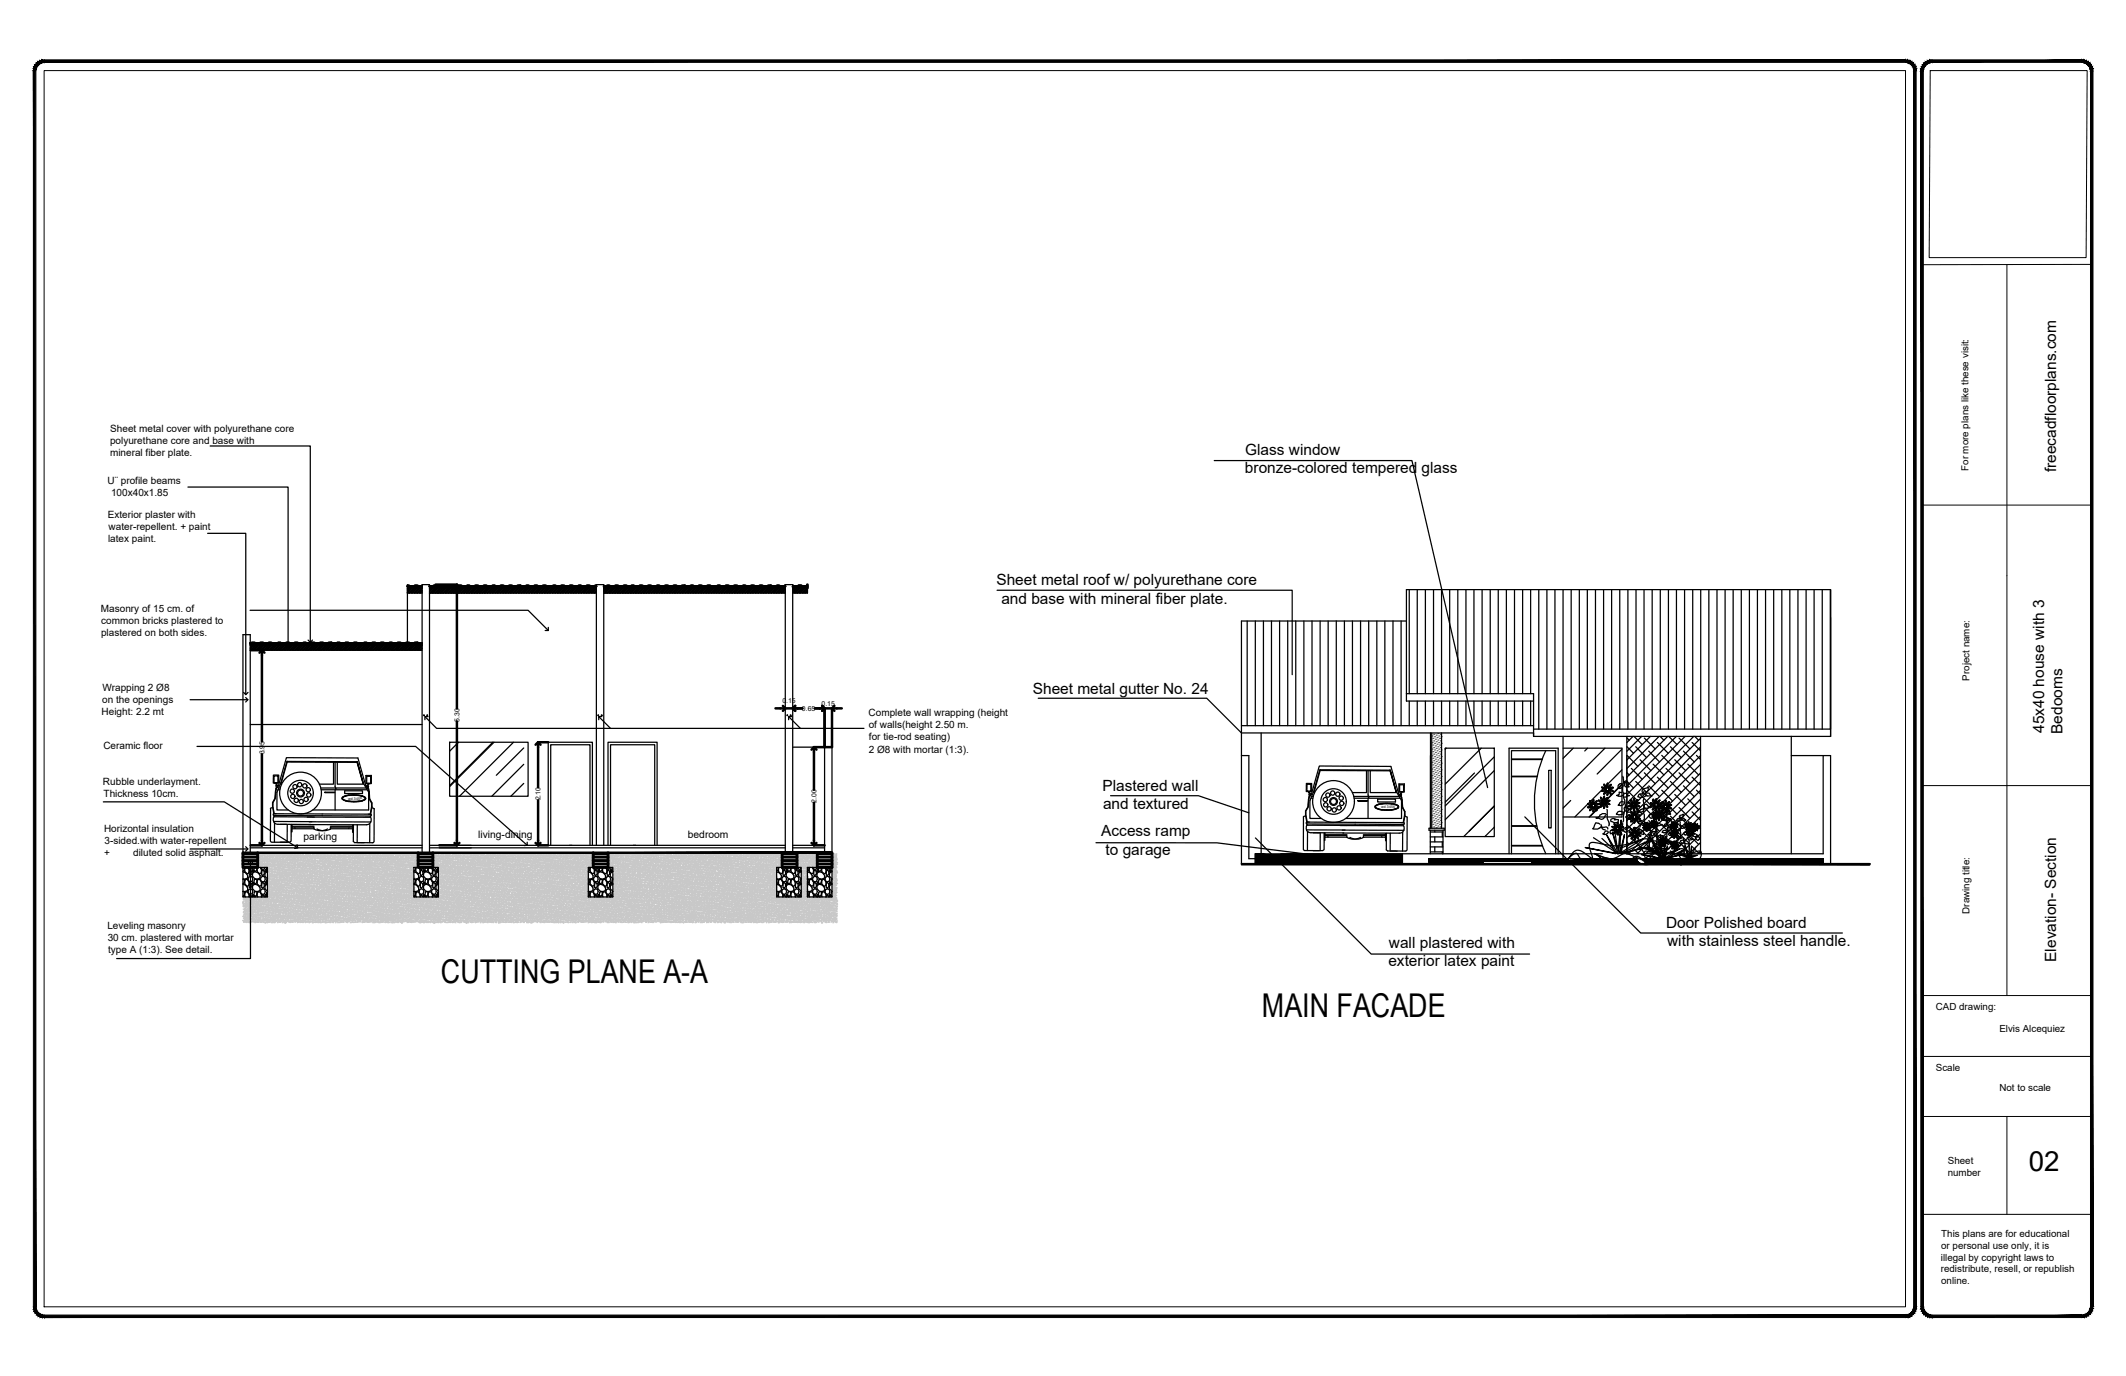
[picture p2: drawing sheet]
<svg xmlns="http://www.w3.org/2000/svg" width="432mm" height="279mm" viewBox="0 0 432 279" stroke-linecap="round" stroke-linejoin="round" font-family="sans-serif">
<defs><g id="words">
<g font-size="6.7">
<text x="89.6" y="199.5">CUTTING PLANE A-A</text>
<text x="256.3" y="206.4">MAIN FACADE</text>
</g>
<text font-size="5.6" x="412" y="237.8">02</text>
<g font-size="3.1">
<text x="252.9" y="92.3">Glass window</text>
<text x="417.6" y="95.9" transform="rotate(-90 417.6 95.9)">freecadfloorplans.com</text>
<text x="252.9" y="96.1">bronze-colored tempered glass</text>
<text x="202.4" y="118.8">Sheet metal roof w/ polyurethane core</text>
<text x="203.4" y="122.6">and base with mineral fiber plate.</text>
<text x="209.8" y="140.9">Sheet metal gutter No. 24</text>
<text x="415.1" y="148.9" transform="rotate(-90 415.1 148.9)">45x40 house with 3</text>
<text x="418.9" y="149" transform="rotate(-90 418.9 149)">Bedooms</text>
<text x="223.9" y="160.6">Plastered wall</text>
<text x="224" y="164.4">and textured</text>
<text x="223.7" y="169.8">Access ramp</text>
<text x="224.5" y="173.6">to garage</text>
<text x="338.4" y="188.4">Door Polished board</text>
<text x="282" y="196.2">exterior latex paint</text>
<text x="282.1" y="192.5">wall plastered with</text>
<text x="338.6" y="192.1">with stainless steel handle.</text>
<text x="417.6" y="195.3" transform="rotate(-90 417.6 195.3)">Elevation- Section</text>
</g>
<g font-size="2.1">
<text x="61.6" y="170.5">parking</text>
<text x="97.1" y="170.2">living-dining</text>
<text x="139.7" y="170.2">bedroom</text>
</g>
<g font-size="2">
<text x="22.4" y="87.8">Sheet metal cover with polyurethane core</text>
<text x="22.4" y="90.2">polyurethane core and base with</text>
<text x="22.4" y="92.6">mineral fiber plate.</text>
<text x="399.8" y="95.6" transform="rotate(-90 399.8 95.6)">For more plans like these visit:</text>
<text x="21.8" y="98.3">U¨ profile beams</text>
<text x="22.6" y="100.7">100x40x1.85</text>
<text x="21.9" y="105.2">Exterior plaster with</text>
<text x="22.1" y="107.6">water-repellent. + paint</text>
<text x="21.9" y="110">latex paint.</text>
<text x="20.5" y="124.3">Masonry of 15 cm. of</text>
<text x="20.5" y="129.2">plastered on both sides.</text>
<text x="20.6" y="126.8">common bricks plastered to</text>
<text x="20.8" y="142.7">on the openings</text>
<text x="20.8" y="140.3">Wrapping 2 Ø8</text>
<text x="400" y="138.2" transform="rotate(-90 400 138.2)">Project name:</text>
<text x="20.6" y="145.1">Height: 2.2 mt</text>
<text x="176.4" y="145.4">Complete wall wrapping (height</text>
<text x="176.4" y="147.9">of walls(height 2.50 m.</text>
<text x="21" y="152">Ceramic floor</text>
<text x="176.5" y="152.8">2 Ø8 with mortar (1:3).</text>
<text x="176.5" y="150.3">for tie-rod seating)</text>
<text x="20.9" y="159.5">Rubble underlayment.</text>
<text x="21" y="161.9">Thickness 10cm.</text>
<text x="21.1" y="169">Horizontal insulation</text>
<text x="21.2" y="173.9">+</text>
<text x="21.2" y="171.4">3-sided.with water-repellent</text>
<text x="27" y="173.9">diluted solid asphalt.</text>
<text x="400" y="185.5" transform="rotate(-90 400 185.5)">Drawing title:</text>
<text x="21.8" y="188.7">Leveling masonry</text>
<text x="21.9" y="191.1">30 cm. plastered with mortar</text>
<text x="21.9" y="193.6">type A (1:3). See detail.</text>
<text x="393.2" y="205">CAD drawing:</text>
<text x="406.1" y="209.6">Elvis Alcequiez</text>
<text x="393.2" y="217.4">Scale</text>
<text x="406.1" y="221.6">Not to scale</text>
<text x="395.6" y="238.7">number</text>
<text x="395.6" y="236.4">Sheet</text>
<text x="394.3" y="251.2">This plans are for educational</text>
<text x="394.2" y="256">illegal by copyright laws to</text>
<text x="394.3" y="253.6">or personal use only, it is</text>
<text x="394.2" y="258.3">redistribute, resell, or republish</text>
<text x="394.3" y="260.7">online.</text>
</g>
<g font-size="1.4">
<text x="158.9" y="142.8">0.15</text>
<text x="166.9" y="143.3">0.15</text>
<text x="93.3" y="146.5" transform="rotate(-90 93.3 146.5)">5.30</text>
<text x="162.9" y="144.3">0.65</text>
<text x="53.7" y="153.2" transform="rotate(-90 53.7 153.2)">3.95</text>
<text x="109.8" y="162.5" transform="rotate(-90 109.8 162.5)">2.10</text>
<text x="165.8" y="163" transform="rotate(-90 165.8 163)">2.00</text>
</g>
<g font-size=".7">
<text x="70.7" y="162.4">wd 3456</text>
<text x="280.6" y="164.1">wd 3456</text>
</g>
</g></defs>
<g fill="none" stroke="#000" stroke-width=".25">
<path d="M83 119.4l-.3 .2M83 119.4l-.3 .3M83.1 119.4l-.4 .4M83.2 119.4l-.5 .5M83.5 119.4l-.8 .7M83.6 119.4l-.9 .9M83.7 119.4l-1 .9M83.8 119.4l-1.1 1M84 119.4l-1 1M84.1 119.4l-1 1M84.2 119.4l-1 1M84.3 119.4l-1 1"/>
<path d="M84.5 119.4l-.9 1M84.6 119.4l-1 1M84.7 119.4l-1 1M84.8 119.4l-1 1M85.1 119.4l-1 1M85.2 119.4l-1 1M85.2 119.4l-.9 1M85.3 119.4l-1 1M85.6 119.4l-1 1M85.7 119.9l-.5 .5M85.7 120l-.4 .4M85.7 119.8l-.6 .6"/>
<path d="M85.7 119.6l-.8 .8M87.3 119.4l-.1 .1M87.4 119.4l-.2 .2M87.7 119.4l-.5 .5M87.8 119.4l-.6 .6M87.9 119.4l-.7 .7M88 119.4l-.8 .8M88.2 119.4l-1 1M88.3 119.4l-1 1M88.4 119.4l-1 1M88.5 119.4l-1 1M88.8 119.4l-1 1"/>
<path d="M88.9 119.4l-1 1M89 119.4l-1 1M89.3 119.4l-1 1M89.4 119.4l-1 1M89.5 119.4l-1 1M89.6 119.4l-1 1M89.8 119.4l-1 1M89.9 119.4l-1 1M90 119.4l-1 1M90.1 119.4l-1 1M90.3 119.4l-.9 1M90.4 119.4l-1 1"/>
<path d="M90.5 119.4l-1 1M90.6 119.4l-1 1M90.9 119.4l-1 1M91 119.4l-1 1M91.1 119.4l-1 1M91.2 119.4l-1 1M91.4 119.4l-1 1M91.5 119.4l-1 1M91.6 119.4l-1 1M91.7 119.4l-1 1M91.9 119.4l-1 1M92 119.4l-1 1"/>
<path d="M92.1 119.4l-1 1M92.2 119.4l-1 1M92.5 119.4l-1 1M92.5 119.4l-.9 1M92.7 119.4l-1.1 1M92.7 119.4l-1 1M93 119.4l-1 1M93.1 119.4l-1 1M93.2 119.4l-1 1M93.3 119.4l-1 1M93.5 119.4l-1 1M93.6 119.4l-1 1"/>
<path d="M93.7 119.4l-1 1M93.8 119.4l-1 1M94.1 119.4l-1 1M94.2 119.4l-1 1M94.3 119.4l-1 1M94.6 119.4l-1 1M94.7 119.4l-1 1M94.7 119.4l-.9 1M94.9 119.4l-1 1M95.1 119.4l-1 1M95.2 119.4l-1 1M95.3 119.4l-1 1"/>
<path d="M95.4 119.4l-1 1M95.6 119.4l-1 1M95.7 119.4l-1 1M95.8 119.4l-1 1M95.9 119.4l-1 1M96.2 119.4l-1 1M96.3 119.4l-1 1M96.4 119.4l-1 1M96.7 119.4l-1 1M96.8 119.4l-1 1M96.9 119.4l-1 1M97 119.4l-1 1"/>
<path d="M97.2 119.4l-1 1M97.3 119.4l-1 1M97.4 119.4l-1 1M97.5 119.4l-1 1M97.8 119.4l-1 1M97.9 119.4l-1 1M98 119.4l-1 1M98.3 119.4l-1 1M98.4 119.4l-1 1M98.5 119.4l-1 1M98.6 119.4l-1.1 1M98.8 119.4l-1 1"/>
<path d="M98.9 119.4l-1 1M99 119.4l-1 1M99.1 119.4l-1 1M99.3 119.4l-1 1M99.4 119.4l-1 1M99.5 119.4l-1 1M99.6 119.4l-1 1M99.9 119.4l-1 1M100 119.4l-1 1M100.1 119.4l-1 1M100.4 119.4l-1 1M100.5 119.4l-1 1"/>
<path d="M100.6 119.4l-1 1M100.7 119.4l-1 1M100.9 119.4l-1 1M101 119.4l-1 1M101.1 119.4l-1 1M101.2 119.4l-1 1M101.5 119.4l-1 1M101.6 119.4l-1 1M101.7 119.4l-1 1M102 119.4l-1 1M102.1 119.4l-1 1M102.2 119.4l-1 1"/>
<path d="M102.5 119.4l-1 1M102.6 119.4l-1 1M102.7 119.4l-1 1M102.8 119.4l-1 1M103 119.4l-.9 1M103.1 119.4l-1 1M103.2 119.4l-1 1M103.3 119.4l-1 1M103.6 119.4l-1 1M103.7 119.4l-1 1M103.7 119.4l-.9 1M103.8 119.4l-1 1"/>
<path d="M104.1 119.4l-1 1M104.2 119.4l-1 1M104.3 119.4l-1 1M104.4 119.4l-1 1M104.6 119.4l-1 1M104.7 119.4l-1 1M104.8 119.4l-1 1M104.9 119.4l-1 1M105.2 119.4l-1 1M105.2 119.4l-.9 1M105.3 119.4l-1 1M105.4 119.4l-1 1"/>
<path d="M105.7 119.4l-1 1M105.8 119.4l-1 1M105.9 119.4l-1 1M105.9 119.4l-.9 1M106.2 119.4l-1 1M106.3 119.4l-1 1M106.4 119.4l-1 1M106.5 119.4l-1 1M106.8 119.4l-1 1M106.9 119.4l-1 1M107 119.4l-1 1M107.3 119.4l-1 1"/>
<path d="M107.4 119.4l-1 1M107.4 119.4l-.9 1M107.5 119.4l-1 1M107.8 119.4l-1 1M107.9 119.4l-1 1M108 119.4l-1 1M108.1 119.4l-1 1M108.3 119.4l-1 1M108.4 119.4l-1 1M108.5 119.4l-1 1M108.6 119.4l-1 1M108.9 119.4l-1 1"/>
<path d="M109 119.4l-1 1M109.1 119.4l-1 1M109.4 119.4l-1 1M109.5 119.4l-1 1M109.6 119.4l-1 1M109.7 119.4l-1 1M109.9 119.4l-1 1M110 119.4l-1 1M110.1 119.4l-1 1M110.2 119.4l-1 1M110.5 119.4l-1 1M110.6 119.4l-1 1"/>
<path d="M110.7 119.4l-1 1M111 119.4l-1 1M111.1 119.4l-1 1M111.2 119.4l-1 1M111.5 119.4l-1 1M111.6 119.4l-1 1M111.7 119.4l-1 1M111.8 119.4l-1 1M112 119.4l-1 1M112.1 119.4l-1 1M112.2 119.4l-1 1M112.3 119.4l-1 1"/>
<path d="M112.6 119.4l-1 1M112.7 119.4l-1 1M112.8 119.4l-1 1M113.1 119.4l-1 1M113.2 119.4l-1 1M113.3 119.4l-1 1M113.4 119.4l-1 1M113.6 119.4l-1 1M113.7 119.4l-1 1M113.8 119.4l-1 1M113.9 119.4l-1 1M114.2 119.4l-1 1"/>
<path d="M114.3 119.4l-1 1M114.4 119.4l-1 1M114.7 119.4l-1 1M114.8 119.4l-1 1M114.9 119.4l-1 1M115.2 119.4l-1 1M115.3 119.4l-1 1M115.4 119.4l-1 1M115.5 119.4l-1 1M115.7 119.4l-.9 1M115.8 119.4l-1 1M115.9 119.4l-1 1"/>
<path d="M116 119.4l-1 1M116.3 119.4l-1 1M116.4 119.4l-1 1M116.4 119.4l-.9 1M116.5 119.4l-1 1M116.8 119.4l-1 1M116.9 119.4l-1 1M117 119.4l-1 1M117.1 119.4l-1 1M117.3 119.4l-1 1M117.4 119.4l-1 1M117.5 119.4l-1 1"/>
<path d="M117.6 119.4l-1 1M117.9 119.4l-1 1M117.9 119.4l-.9 1M118 119.4l-1 1M118.1 119.4l-1 1M118.4 119.4l-1 1M118.5 119.4l-1 1M118.6 119.4l-1 1M118.6 119.4l-.9 1M118.9 119.4l-1 1M119 119.4l-1 1M119.1 119.4l-1 1"/>
<path d="M119.2 119.4l-1 1M119.5 119.4l-1 1M119.6 119.4l-1 1M119.7 119.4l-1 1M120 119.4l-1 1M120.1 119.4l-1 1M120.1 119.4l-.9 1M120.2 119.4l-1 1M120.5 119.4l-1 1M120.6 119.4l-1 1M120.7 119.4l-1 1M120.8 119.4l-1 1"/>
<path d="M121 119.4l-1 1M121.1 119.9l-.5 .5M121.1 119.4l-1 1M121.1 119.9l-.4 .5M121.1 119.5l-.9 .9M121.1 119.6l-.8 .8M122.7 119.4l-.1 .1M122.8 119.4l-.2 .2M122.9 119.4l-.3 .3M123.1 119.4l-.5 .5M123.2 119.4l-.6 .6M123.3 119.4l-.7 .7"/>
<path d="M123.4 119.4l-.8 .8M123.7 119.4l-1 1M123.7 119.4l-.9 1M123.8 119.4l-1 1M123.9 119.4l-1 1M124.2 119.4l-1 1M124.3 119.4l-1 1M124.4 119.4l-1 1M124.4 119.4l-.9 1M124.7 119.4l-1 1M124.8 119.4l-1 1M124.9 119.4l-1 1"/>
<path d="M125 119.4l-1 1M125.3 119.4l-1 1M125.4 119.4l-1 1M125.5 119.4l-1 1M125.8 119.4l-1 1M125.9 119.4l-1 1M125.9 119.4l-.9 1M126 119.4l-1 1M126.3 119.4l-1 1M126.4 119.4l-1 1M126.5 119.4l-1 1M126.6 119.4l-1 1"/>
<path d="M126.8 119.4l-1 1M126.9 119.4l-1 1M127 119.4l-1 1M127.1 119.4l-1 1M127.4 119.4l-1 1M127.5 119.4l-1 1M127.6 119.4l-1 1M127.9 119.4l-1 1M128 119.4l-1 1M128.1 119.4l-1 1M128.2 119.4l-1 1M128.4 119.4l-1 1"/>
<path d="M128.5 119.4l-1 1M128.6 119.4l-1 1M128.7 119.4l-1 1M129 119.4l-1 1M129.1 119.4l-1 1M129.2 119.4l-1 1M129.5 119.4l-1 1M129.6 119.4l-1 1M129.7 119.4l-1 1M130 119.4l-1 1M130.1 119.4l-1 1M130.2 119.4l-1 1"/>
<path d="M130.3 119.4l-1 1M130.5 119.4l-1 1M130.6 119.4l-1 1M130.7 119.4l-1 1M130.8 119.4l-1 1M131.1 119.4l-1 1M131.2 119.4l-1 1M131.3 119.4l-1 1M131.6 119.4l-1 1M131.7 119.4l-1 1M131.8 119.4l-1 1M131.9 119.4l-1 1"/>
<path d="M132.1 119.4l-1 1M132.2 119.4l-1 1M132.3 119.4l-1 1M132.4 119.4l-1 1M132.7 119.4l-1 1M132.8 119.4l-1 1M132.9 119.4l-1 1M133.2 119.4l-1 1M133.3 119.4l-1 1M133.4 119.4l-1 1M133.7 119.4l-1 1M133.8 119.4l-1 1"/>
<path d="M133.9 119.4l-1 1M134 119.4l-1 1M134.2 119.4l-.9 1M134.3 119.4l-1 1M134.4 119.4l-1 1M134.5 119.4l-1 1M134.8 119.4l-1 1M134.9 119.4l-1 1M135 119.4l-1 1M135.3 119.4l-1 1M135.4 119.4l-1 1M135.5 119.4l-1 1"/>
<path d="M135.6 119.4l-1 1M135.8 119.4l-1 1M135.9 119.4l-1 1M136 119.4l-1 1M136.1 119.4l-1 1M136.4 119.4l-1 1M136.4 119.4l-.9 1M136.5 119.4l-1 1M136.6 119.4l-1 1M136.9 119.4l-1 1M137 119.4l-1 1M137.1 119.4l-1 1"/>
<path d="M137.1 119.4l-.9 1M137.4 119.4l-1 1M137.5 119.4l-1 1M137.6 119.4l-1 1M137.7 119.4l-1 1M138 119.4l-1 1M138.1 119.4l-1 1M138.2 119.4l-1 1M138.5 119.4l-1 1M138.6 119.4l-1 1M138.6 119.4l-.9 1M138.7 119.4l-1 1"/>
<path d="M139 119.4l-1 1M139.1 119.4l-1 1M139.2 119.4l-1 1M139.3 119.4l-1 1M139.5 119.4l-1 1M139.6 119.4l-1 1M139.7 119.4l-1 1M139.8 119.4l-1 1M140.1 119.4l-1 1M140.2 119.4l-1 1M140.3 119.4l-1 1M140.6 119.4l-1 1"/>
<path d="M140.7 119.4l-1 1M140.8 119.4l-1 1M140.9 119.4l-1 1M141.1 119.4l-1 1M141.2 119.4l-1 1M141.3 119.4l-1 1M141.4 119.4l-1 1M141.7 119.4l-1.1 1M141.7 119.4l-1 1M141.8 119.4l-1 1M141.9 119.4l-1 1M142.2 119.4l-1 1"/>
<path d="M142.3 119.4l-1 1M142.4 119.4l-1 1M142.7 119.4l-1 1M142.8 119.4l-1 1M142.9 119.4l-1 1M143 119.4l-1 1M143.2 119.4l-1 1M143.3 119.4l-1 1M143.4 119.4l-1 1M143.5 119.4l-1 1M143.8 119.4l-1 1M143.9 119.4l-1 1"/>
<path d="M144 119.4l-1 1M144.3 119.4l-1 1M144.4 119.4l-1 1M144.5 119.4l-1 1M144.6 119.4l-1 1M144.8 119.4l-1 1M144.9 119.4l-1 1M145 119.4l-1 1M145.1 119.4l-1 1M145.3 119.4l-1 1M145.4 119.4l-1 1M145.5 119.4l-1 1"/>
<path d="M145.6 119.4l-1 1M145.9 119.4l-1 1M146 119.4l-1 1M146.1 119.4l-1 1M146.4 119.4l-1 1M146.5 119.4l-1 1M146.6 119.4l-1 1M146.7 119.4l-1 1M146.9 119.4l-1 1M147 119.4l-1 1M147.1 119.4l-1 1M147.2 119.4l-1 1"/>
<path d="M147.5 119.4l-1 1M147.6 119.4l-1.1 1M147.6 119.4l-1 1M147.7 119.4l-1 1M148 119.4l-1 1M148.1 119.4l-1 1M148.2 119.4l-1 1M148.3 119.4l-1 1M148.5 119.4l-1 1M148.6 119.4l-1 1M148.7 119.4l-1 1M148.8 119.4l-1 1"/>
<path d="M149 119.4l-1 1M149.1 119.4l-1 1M149.2 119.4l-1 1M149.3 119.4l-1 1M149.6 119.4l-1 1M149.7 119.4l-1 1M149.8 119.4l-1 1M149.8 119.4l-.9 1M150.1 119.4l-1 1M150.2 119.4l-1 1M150.3 119.4l-1 1M150.4 119.4l-1 1"/>
<path d="M150.6 119.4l-1 1M150.7 119.4l-1 1M150.8 119.4l-1 1M150.9 119.4l-1 1M151.2 119.4l-1 1M151.3 119.4l-.9 1M151.4 119.4l-1 1M151.7 119.4l-1 1M151.8 119.4l-1 1M151.9 119.4l-1 1M152 119.4l-1 1M152.2 119.4l-1 1"/>
<path d="M152.3 119.4l-1 1M152.4 119.4l-1 1M152.5 119.4l-1 1M152.7 119.4l-.9 1M152.8 119.4l-1 1M152.9 119.4l-1 1M153 119.4l-1 1M153.3 119.4l-1 1M153.4 119.4l-1 1M153.5 119.4l-1.1 1M153.6 119.4l-1 1M153.8 119.4l-1 1"/>
<path d="M153.9 119.4l-1 1M154 119.4l-1 1M154.1 119.4l-1 1M154.3 119.4l-1 1M154.4 119.4l-1 1M154.5 119.4l-1 1M154.6 119.4l-1 1M154.9 119.4l-1 1M154.9 119.4l-.9 1M155.1 119.4l-1.1 1M155.1 119.4l-1 1M155.4 119.4l-1 1"/>
<path d="M155.5 119.4l-1 1M155.6 119.4l-1 1M155.7 119.4l-1 1M155.9 119.4l-1 1M156 119.4l-1 1M156.1 119.4l-1 1M156.2 119.4l-1 1M156.4 119.4l-.9 1M156.5 119.4l-1 1M156.6 119.4l-1 1M156.7 119.4l-1 1M157 119.4l-1 1"/>
<path d="M157.1 119.4l-1 1M157.2 119.4l-1 1M157.3 119.4l-1 1M157.5 119.4l-1 1M157.6 119.4l-1 1M157.7 119.4l-1 1M157.8 119.4l-1 1M158 119.4l-1 1M158.1 119.4l-1 1M158.2 119.4l-1 1M158.3 119.4l-1 1M158.6 119.4l-1 1"/>
<path d="M158.7 119.4l-1 1M158.8 119.4l-1 1M159.1 119.4l-1 1M159.2 119.4l-1 1M159.3 119.4l-1 1M159.4 119.4l-1 1M159.5 119.5l-.9 .9M159.5 119.6l-.8 .8M159.5 119.7l-.7 .7M159.5 119.8l-.6 .6M161.2 119.4l-.2 .2M161.3 119.4l-.3 .3"/>
<path d="M161.4 119.4l-.4 .4M161.5 119.4l-.5 .5M161.8 119.4l-.8 .7M161.8 119.4l-.8 .8M161.9 119.4l-.9 .9M162 119.4l-1 1M162.3 119.4l-1 1M162.4 119.4l-1 1M162.5 119.4l-1 1M162.5 119.4l-.9 1M162.8 119.4l-1 1M162.9 119.4l-1 1"/>
<path d="M163 119.4l-1 1M163.1 119.4l-1 1M163.4 119.4l-1.1 1M163.4 119.4l-1 1M163.5 119.4l-1 1M163.6 119.4l-1 1M163.9 119.4l-1 1M164 119.4l-1 1M164 119.8l-.6 .6M164 119.9l-.5 .5M164 119.5l-.9 .9M164 120l-.4 .4"/>
<path d="M50.8 131h.1M50.9 131l-.1 .1M51 131l-.2 .2M51.3 131l-.5 .5M51.4 131l-.6 .6M51.5 131l-.7 .7M51.8 131l-1 1M51.9 131l-1 1M52 131l-1 1M52.1 131l-1 1M52.4 131l-1 1M52.5 131l-1 1"/>
<path d="M52.6 131l-1 1M52.9 131l-1 1M53 131l-1 1M53.1 131l-1 1M53.4 131l-1 1M53.5 131l-1 1M53.6 131l-1 1M53.7 131l-1 1M53.9 131l-1 1M54 131l-1 1M54.1 131l-1 1M54.2 131l-1 1"/>
<path d="M54.5 131l-1 1M54.6 131l-1 1M54.7 131l-1 1M55 131l-1 1M55.1 131l-1 1M55.2 131l-1 1M55.3 131l-1 1M55.5 131l-1 1M55.6 131l-1 1M55.7 131l-1 1M55.8 131l-1 1M56.1 131l-1 1"/>
<path d="M56.2 131l-1 1M56.3 131l-1 1M56.6 131l-1 1M56.7 131l-1 1M56.8 131l-1 1M57.1 131l-1 1M57.2 131l-1 1M57.3 131l-1 1M57.4 131l-1 1M57.6 131l-1 1M57.7 131l-1 1M57.8 131l-1 1"/>
<path d="M57.9 131l-1 1M58.2 131l-1 1M58.3 131l-1 1M58.4 131l-1 1M58.7 131l-1 1M58.8 131l-1 1M58.9 131l-1 1M59 131l-1 1M59.2 131l-1 1M59.3 131l-1 1M59.4 131l-1 1M59.5 131l-1 1"/>
<path d="M59.8 131l-1 1M59.8 131l-.9 1M59.9 131l-1 1M60 131l-1 1M60.3 131l-1 1M60.4 131l-1 1M60.5 131l-1 1M60.8 131l-1 1M60.9 131l-1 1M61 131l-1 1M61.1 131l-1 1M61.3 131l-.9 1"/>
<path d="M61.4 131l-1 1M61.5 131l-1 1M61.6 131l-1 1M61.9 131l-1 1M62 131l-1 1M62 131l-.9 1M62.1 131l-1 1M62.4 131l-1 1M62.5 131l-1 1M62.6 131l-1 1M62.7 131l-1 1M62.9 131l-1 1"/>
<path d="M63 131l-1 1M63.1 131l-1 1M63.2 131l-1 1M63.5 131l-1 1M63.5 131l-.9 1M63.6 131l-1 1M63.7 131l-1 1M64 131l-1 1M64.1 131l-1 1M64.2 131l-1 1M64.2 131l-.9 1M64.5 131l-1 1"/>
<path d="M64.6 131l-1 1M64.7 131l-1 1M64.8 131l-1 1M65.1 131l-1 1M65.2 131l-1 1M65.3 131l-1 1M65.6 131l-1 1M65.7 131l-1 1M65.8 131l-1 1M66.1 131l-1 1M66.2 131l-1 1M66.3 131l-1 1"/>
<path d="M66.4 131l-1 1M66.6 131l-1 1M66.7 131l-1 1M66.8 131l-1 1M66.9 131l-1 1M67.2 131l-1 1M67.3 131l-1 1M67.4 131l-1 1M67.7 131l-1 1M67.8 131l-1 1M67.9 131l-1 1M68 131l-1 1"/>
<path d="M68.2 131l-1 1M68.3 131l-1 1M68.4 131l-1 1M68.5 131l-1 1M68.8 131l-1.1 1M68.8 131l-1 1M68.9 131l-1 1M69 131l-1 1M69.3 131l-1 1M69.4 131l-1 1M69.5 131l-1 1M69.8 131l-1 1"/>
<path d="M69.9 131l-1 1M70 131l-1 1M70.1 131l-1 1M70.3 131l-1 1M70.4 131l-1 1M70.5 131l-1 1M70.6 131l-1 1M70.9 131l-1 1M71 131l-1 1M71.1 131l-1 1M71.4 131l-1 1M71.5 131l-1 1"/>
<path d="M71.6 131l-1 1M71.7 131l-1 1M71.9 131l-1 1M72 131l-1 1M72.1 131l-1 1M72.2 131l-1 1M72.4 131l-1 1M72.5 131l-.9 1M72.6 131l-1 1M72.7 131l-1 1M73 131l-1 1M73.1 131l-1 1"/>
<path d="M73.2 131l-1 1M73.5 131l-1 1M73.6 131l-1 1M73.7 131l-1 1M73.8 131l-1 1M74 131l-1 1M74.1 131l-1 1M74.2 131l-1 1M74.3 131l-1 1M74.6 131l-1 1M74.7 131l-1.1 1M74.7 131l-.9 1"/>
<path d="M74.8 131l-1 1M75.1 131l-1 1M75.2 131l-1 1M75.3 131l-1 1M75.4 131l-1 1M75.6 131l-1 1M75.7 131l-1 1M75.8 131l-1 1M75.9 131l-1 1M76.1 131l-1 1M76.2 131l-1 1M76.3 131l-1 1"/>
<path d="M76.4 131l-1 1M76.7 131l-1 1M76.8 131l-1 1M76.9 131l-1 1M76.9 131l-.9 1M77.2 131l-1 1M77.3 131l-1 1M77.4 131l-1 1M77.5 131l-1 1M77.7 131l-1 1M77.8 131l-1 1M77.9 131l-1 1"/>
<path d="M78 131l-1 1M78.3 131l-1 1M78.4 131l-1 1M78.5 131l-1 1M78.8 131l-1 1M78.9 131l-1 1M79 131l-1 1M79.1 131l-1 1M79.3 131l-1 1M79.4 131l-1 1M79.5 131l-1 1M79.6 131l-1 1"/>
<path d="M79.8 131l-.9 1M79.9 131l-1 1M80 131l-1 1M80.1 131l-1 1M80.4 131l-1 1M80.5 131l-1 1M80.6 131l-1 1M80.7 131l-1 1M80.9 131l-1 1M81 131l-1 1M81.1 131l-1 1M81.2 131l-1 1"/>
<path d="M81.4 131l-1 1M81.5 131l-1 1M81.6 131l-1 1M81.7 131l-1 1M82 131l-1 1M82 131l-.9 1M82.2 131l-1.1 1M82.2 131l-1 1M82.5 131l-1 1M82.6 131l-1 1M82.7 131l-1 1M82.8 131l-1 1"/>
<path d="M83 131l-1 1M83.1 131l-1 1M83.2 131l-1 1M83.3 131l-1 1M83.6 131l-1 1M83.7 131l-1 1M83.8 131l-1 1M84.1 131l-1 1M84.2 131l-1 1M84.3 131l-1 1M84.4 131l-1 1M84.6 131l-1 1"/>
<path d="M84.7 131l-1 1M84.7 120.4l1-1-.9 1M84.8 131l-1 1M84.9 131l-1 1M85.1 131l-1 1M85.2 131l-1 1M85.3 131l-1 1M85.4 131l-1 1M85.7 131l-1 1M85.7 120.3v.1M85.7 131.5l-.5 .5M85.7 131l-.9 1"/>
<path d="M85.7 131.6l-.4 .4M85.7 131.1l-.9 .9M85.7 131.7l-.3 .3M85.7 131.2l-.8 .8M85.7 131.7l-.2 .3M85.7 120.1l-.3 .3M121.1 120.4h.1M121.1 120l-.4 .4M121.1 120.1l-.3 .3M159.5 120.1l-.3 .3M159.5 120.2l-.2 .2M159.5 120.3l-.1 .1"/>
<path d="M164 120.3l-.1 .1M164 120.1l-.3 .3"/>
</g>
<!-- layer: .Mamposteria a construir -->
<g fill="none" stroke="#000" stroke-width=".25">
<path d="M252.1 126.1v49.3M161 151.7h8v21.5M167.5 151.7v21.5M252.1 153.4h1.5v21h9.3M256.1 148.8v24.6M290.5 148.8v19.4M317.5 149.5v24.9M330.4 149.5v23.9h39.9v-20M345.4 149.5v23.9M363.8 153.4h8v22M363.8 149.5v23.9M49.3 176.1h5v6h-5z"/>
<path d="M49.3 173.2v-44.3h1.5v44.3M50.8 171.6h34.9M50.8 172.2h34.9M84.1 176.1h4.9v6h-4.9zM85.7 173.2v-54.5h1.5v54.5M87.2 171.6h72.3M87.2 172.2h72.3M119.5 176.1h5v6h-5zM121.1 171.6v-52.9h1.5v52.9M157.7 176.1h5v6h-5zM159.5 173.2v-54.5h1.5v54.5M161 171.6h6.5"/>
<path d="M161 172.2h6.5M164 176.1h5v6h-5zM252.1 175.4h127.7v.2h-127.7zM254.9 173.4v2M260.1 173.4h65.3M284.8 173.4v2"/>
</g>
<!-- layer: CORTE -->
<path d="M85.7 119.4h-3v1h3M121.1 119.4h-33.9M159.5 119.4h-36.9M161 119.4h3v1h-3M50.8 132h34.9M85.7 131h-34.9M121.1 120.4h-33.9M159.5 120.4h-36.9" fill="none" stroke="#000" stroke-width=".3"/>
<!-- layer: .Aberturas -->
<g fill="none" stroke="#000" stroke-width=".25">
<path d="M82.7 119.2h3M82.7 118.7v.7M87.2 119.2h33.9M94.2 119h26.9M121.1 119.1l-33.9 .1M122.6 119.2h36.9M122.6 119h36.9M158.9 118.9h.3M159.5 119.1l-36.9 .1M161 119.1h3M161 119.2h3M371.8 119.7v29.8"/>
<path d="M76.8 130.6h.3M81.9 130.6h.4M82.7 120.4v9.9M85.7 130.6h-34.9v.2h34.9M85.7 130.8h-34.9M252.1 126.1h33.6M371.8 125.4v22.6h-60.3M50.8 147.1h34.9M91.3 150.7h16v11h-16zM252.1 148.8h59.4M252.1 147.3h59.4M285.7 140.9h25.8v8.6h60.3"/>
<path d="M293.5 151.9h10v18h-10zM307 154.1h6.3M307 157.6h5.2M307 154.2h6.2M307 157.7h5.2M311.5 142.4h-25.8v-22.7h86.1v29.8M314 152.4a24.8 24.8 0 0 0 0 20.9M314.5 156.4h.6v11.7h-.6zM317.5 151.9h11.9v14h-11.9M111.3 171.6v-20.9h9v20.9M111.9 171.6v-20.4h7.9v20.4M115.6 171.6h.5"/>
<path d="M123.5 171.6v-20.9h10v20.9M124 171.6v-20.4h9v20.4M128.6 171.6h.5M306.5 173.4v-21.5h10v21.5M307 173.4v-21h9v21M307 171.7h6.3M307 167.7h5.1M307 167.8h5.1M307 171.8h6.3"/>
</g>
<!-- layer: RELLENO -->
<g fill="none" stroke="#000" stroke-width=".25">
<path d="M286.2 119.7v21.2M287.9 119.7v21.2M289.5 119.7v21.2M291.2 119.7v21.2M292.8 119.7v21.2M294.4 119.7v21.2M296.1 119.7v21.2M297.7 119.7v21.2M299.4 119.7v21.2M301 119.7v21.2M302.7 119.7v21.2M304.3 119.7v21.2"/>
<path d="M306 119.7v21.2M307.6 119.7v21.2M309.3 119.7v21.2M310.9 119.7v21.2M312.5 119.7v28.3M314.2 119.7v28.3M315.8 119.7v28.3M317.5 119.7v28.3M319.1 119.7v28.3M320.8 119.7v28.3M322.4 119.7v28.3M324 119.7v28.3"/>
<path d="M325.7 119.7v28.3M327.3 119.7v28.3M329 119.7v28.3M330.6 119.7v28.3M332.3 119.7v28.3M333.9 119.7v28.3M335.6 119.7v28.3M337.2 119.7v28.3M338.9 119.7v28.3M340.5 119.7v28.3M342.1 119.7v28.3M343.8 119.7v28.3"/>
<path d="M345.4 119.7v28.3M347.1 119.7v28.3M348.7 119.7v28.3M350.4 119.7v28.3M352 119.7v28.3M353.7 119.7v28.3M355.3 119.7v28.3M356.9 119.7v28.3M358.6 119.7v28.3M360.2 119.7v28.3M361.9 119.7v28.3M363.5 119.7v28.3"/>
<path d="M365.2 119.7v28.3M366.8 119.7v28.3M368.5 119.7v28.3M370.1 119.7v28.3M371.8 119.7v28.3M253.3 126.1v21.2M255 126.1v21.2M256.6 126.1v21.2M258.2 126.1v21.2M259.9 126.1v21.2M261.5 126.1v21.2M263.2 126.1v21.2"/>
<path d="M264.8 126.1v21.2M266.5 126.1v21.2M268.1 126.1v21.2M269.8 126.1v21.2M271.4 126.1v21.2M273.1 126.1v21.2M274.7 126.1v21.2M276.3 126.1v21.2M278 126.1v21.2M279.6 126.1v21.2M281.3 126.1v21.2M282.9 126.1v21.2"/>
<path d="M284.6 126.1v21.2M93.1 150.7l-1.8 1.8M100.1 150.7l-8.8 8.8M100.3 150.7l-9 9M104.3 150.7l-11 11M106.4 155.2l-6.5 6.5M106.4 151.9l-5.6 5.5M106.4 159.1l-2.6 2.6M286.2 142.4v4.9M287.9 142.4v4.9M289.5 142.4v4.9M291.2 142.4v4.9"/>
<path d="M292.8 142.4v4.9M293.6 151.9l-.1 .1M293.7 151.9l-.2 .2M294.4 142.4v4.9M296.1 142.4v4.9M297.7 142.4v4.9M299.4 142.4v4.9M299.5 157l-6 5.9M300.8 151.9l-7.3 7.3M301 142.4v4.9M302.7 142.4v4.9M303.5 153.7l-10 9.9"/>
<path d="M303.5 156.5l-10 9.9M304.3 142.4v4.9M306 142.4v4.9M307.6 142.4v4.9M309.3 142.4v4.9M310.9 142.4v4.9M319.5 151.9l-2 2.1M322.4 151.9l-.5 .6M326 151.9l-8.5 8.6M329.4 159.2l-6.6 6.7M329.4 156.3l-9.5 9.6M329.4 152.1l-5 5.1"/>
<path d="M329.4 159.3l-6.5 6.6M49.3 177l.6 .2 .4 .6v.5l-.5 .2h-.5M49.3 179.6l.6 .1 .4 .6v.5l-1 .2 .4 .2-.1 .6-.3 .2M49.3 178.5l.4 .1-.1 .7-.3 .1M49.7 176.1l-.1 .6-.3 .2M49.9 176.1l-.2 .9 .5 .4 .3-.1 .1-.7-.3-.5M49.9 178.5l.4 .1 .3 .6-.1 .6-.3 .2-.5-.5v-.7zM50.4 176.1l.1 .3 .3 .1M50.7 176.7l.4 .2 .1 .6-.4 .3-.1-.1-.1-.5zM50.7 179.2l.4 .2 .1 .6-.4 .3-.1-.1-.1-.5zM50.8 179.1l-.3-.2-.1-.4 .1-.4 .3-.2 .4 .2 .1 .4-.1 .4-.4 .2M51.3 176.1l-.1 .3-.4 .2"/>
<path d="M51.3 177.3l.5-.3 .6 .2 .4 .6v.5l-.5 .2h-.5l-.5-.6zM51.3 179.8l.5-.3 .6 .2 .4 .6v.5l-.5 .2h-.5l-.5-.6zM51.4 176.6l.2 .3-.3 .1zM51.4 179.1l.2 .4-.3 .1zM51.6 178.7l.2-.2 .4 .1-.1 .7-.3 .2-.2-.3zM51.7 176.1l-.1 .6 .2 .2 .3-.2 .1-.6M52.4 176.1l-.2 .9 .6 .4 .3-.1v-.7l-.2-.5M52.5 178.5l.3 .1 .3 .6v.6l-.3 .2-.6-.5v-.7zM53 176.1v.3l.4 .1M53.3 176.7l.3 .2 .1 .6-.3 .3-.2-.1zM53.3 179.2l.3 .2 .1 .6-.3 .3-.2-.1zM53.4 179.1l-.4-.2-.1-.4 .2-.4 .3-.2 .3 .2 .2 .4-.2 .4-.3 .2"/>
<path d="M53.8 176.1l-.1 .3-.3 .2M53.9 176.6l.2 .3-.2 .1zM53.9 179.1l.2 .4-.2 .1zM54.2 176.1l-.1 .6 .2 .2M54.3 179.5l-.4 .3-.1 .6 .5 .6M54.3 177l-.4 .3-.1 .6 .5 .6M54.3 178.5l-.2 .7 .2 .2M84.1 179.6l.5 .1 .4 .6v.5l-.9 .2 .3 .2-.1 .6-.2 .2M84.1 178.5l.3 .1-.1 .7-.2 .1M84.1 177l.5 .2 .4 .6v.5l-.5 .2h-.4M84.4 176.1l-.1 .6-.2 .2M84.6 176.1l-.1 .9 .5 .4 .3-.1v-.7l-.2-.5"/>
<path d="M84.7 178.5l.3 .1 .3 .6v.6l-.3 .2-.5-.5v-.7zM85.2 176.1v.3l.4 .1M85.5 176.7l.3 .2 .1 .6-.3 .3-.2-.1zM85.5 179.2l.3 .2 .1 .6-.3 .3-.2-.1zM85.6 179.1l-.4-.2-.1-.4 .2-.4 .3-.2 .3 .2 .2 .4-.2 .4-.3 .2M86 176.1l-.1 .3-.3 .2M86 177.3l.5-.3 .6 .2 .5 .6v.5l-.5 .2h-.6l-.5-.6zM86 179.8l.5-.3 .6 .2 .5 .6v.5l-.5 .2h-.6l-.5-.6zM86.1 176.6l.2 .3-.2 .1zM86.1 179.1l.2 .4-.2 .1zM86.4 176.1l-.1 .6 .3 .2 .3-.2v-.6M86.6 178.5l.3 .1v.7l-.3 .2-.3-.3z"/>
<path d="M87.1 176.1l-.1 .9 .5 .4 .3-.1v-.7l-.2-.5M87.2 178.5l.4 .1 .2 .6v.6l-.3 .2-.5-.5v-.7zM87.7 176.1l.1 .3 .3 .1M88 176.7l.4 .2v.6l-.3 .3-.2-.1v-.5zM88 179.2l.4 .2v.6l-.3 .3-.2-.1v-.5zM88.1 179.1l-.3-.2-.2-.4 .2-.4 .3-.2 .4 .2 .1 .4-.1 .4-.4 .2M88.6 176.1l-.1 .3-.4 .2M88.6 176.6l.3 .3-.3 .1zM88.6 179.1l.3 .4-.3 .1zM88.9 176.1l-.1 .6 .3 .2M89.1 179.5l-.5 .3-.1 .6 .6 .6M89.1 177l-.5 .3-.1 .6 .6 .6"/>
<path d="M89.1 178.5l-.3 .7 .3 .2M119.5 179.6l.5 .1 .4 .6v.5l-.9 .2 .3 .2-.1 .6-.2 .2M119.5 178.5l.3 .1-.1 .7-.2 .1M119.5 177l.5 .2 .4 .6v.5l-.5 .2h-.4M119.8 176.1l-.1 .6-.2 .2M120 176.1l-.1 .9 .5 .4 .3-.1v-.7l-.2-.5M120.1 178.5l.3 .1 .3 .6v.6l-.3 .2-.5-.5v-.7zM120.6 176.1l.1 .3 .3 .1M120.9 176.7l.3 .2 .1 .6-.3 .3-.2-.1-.1-.5zM120.9 179.2l.3 .2 .1 .6-.3 .3-.2-.1-.1-.5zM121 179.1l-.3-.2-.2-.4 .2-.4 .3-.2 .4 .2 .1 .4-.1 .4-.4 .2M121.4 176.1v.3l-.4 .2"/>
<path d="M121.5 177.3l.4-.3 .6 .2 .5 .6v.5l-.5 .2h-.6l-.5-.6zM121.5 179.8l.4-.3 .6 .2 .5 .6v.5l-.5 .2h-.6l-.5-.6zM121.5 176.6l.2 .3-.2 .1zM121.5 179.1l.2 .4-.2 .1zM121.8 176.1l-.1 .6 .3 .2 .3-.2 .1-.6M122 178.5l.4 .1-.1 .7-.3 .2-.3-.3zM122.5 176.1l-.1 .9 .5 .4 .3-.1 .1-.7-.3-.5M122.6 178.5l.4 .1 .3 .6-.1 .6-.3 .2-.5-.5v-.7zM123.1 176.1l.1 .3 .3 .1M123.4 176.7l.4 .2v.6l-.3 .3-.2-.1v-.5zM123.4 179.2l.4 .2v.6l-.3 .3-.2-.1v-.5zM123.5 179.1l-.3-.2-.2-.4 .2-.4 .3-.2 .4 .2 .1 .4-.1 .4-.4 .2"/>
<path d="M124 176.1l-.1 .3-.4 .2M124 176.6l.3 .3-.3 .1zM124 179.1l.3 .4-.3 .1zM124.4 176.1l-.1 .6 .2 .2M124.4 179.5h.1M124.4 177h.1M124.4 179.5l-.4 .3-.1 .6 .6 .6M124.4 177l-.4 .3-.1 .6 .6 .6M124.5 178.5l-.2 .7 .2 .2M157.7 179.6l.6 .1 .4 .6v.5l-1 .2 .4 .2-.1 .6-.3 .2M157.7 178.5l.4 .1-.1 .7-.3 .1M157.7 177l.6 .2 .4 .6v.5l-.5 .2h-.5"/>
<path d="M158.1 176.1l-.1 .6-.3 .2M158.2 176.1l-.1 .9 .5 .4 .3-.1 .1-.7-.3-.5M158.4 178.5l.3 .1 .3 .6-.1 .6-.3 .2-.5-.5v-.7zM158.8 176.1l.1 .3 .4 .1M159.1 176.7l.4 .2 .1 .6-.3 .3-.2-.1zM159.1 179.2l.4 .2 .1 .6-.3 .3-.2-.1zM159.3 179.1l-.4-.2-.1-.4 .1-.4 .4-.2 .3 .2 .2 .4-.2 .4-.3 .2M159.7 176.1l-.1 .3-.3 .2M159.7 177.3l.5-.3 .6 .2 .4 .6v.5l-.5 .2h-.5l-.5-.6zM159.7 179.8l.5-.3 .6 .2 .4 .6v.5l-.5 .2h-.5l-.5-.6zM159.8 176.6l.2 .3-.2 .1zM159.8 179.1l.2 .4-.2 .1z"/>
<path d="M160.1 176.1l-.1 .6 .2 .2 .3-.2 .1-.6M160.2 178.5l.4 .1-.1 .7-.3 .2-.2-.3zM160.8 176.1l-.1 .9 .5 .4 .3-.1v-.7l-.2-.5M160.9 178.5l.3 .1 .3 .6v.6l-.3 .2-.5-.5v-.7zM161.4 176.1v.3l.4 .1M161.7 176.7l.4 .2v.6l-.3 .3-.2-.1zM161.7 179.2l.4 .2v.6l-.3 .3-.2-.1zM161.8 179.1l-.4-.2-.1-.4 .2-.4 .3-.2 .3 .2 .2 .4-.2 .4-.3 .2M162.2 176.1l-.1 .3-.3 .2M162.3 176.6l.2 .3-.2 .1zM162.3 179.1l.2 .4-.2 .1zM162.6 176.1l-.1 .6 .2 .2"/>
<path d="M162.7 179.5h.1M162.7 177h.1M162.7 179.5l-.5 .3v.6l.5 .6M162.7 177l-.5 .3v.6l.5 .6M162.7 178.5l-.2 .7 .2 .2M164 179.6l.5 .1 .5 .6-.1 .5-.9 .2 .3 .2-.1 .6-.2 .2M164 178.5l.3 .1-.1 .7-.2 .1M164 177l.5 .2 .5 .6-.1 .5-.4 .2h-.5M164.3 176.1l-.1 .6-.2 .2M164.5 176.1l-.1 .9 .5 .4 .3-.1v-.7l-.2-.5M164.6 178.5l.4 .1 .2 .6v.6l-.3 .2-.5-.5v-.7zM165.1 176.1v.3l.4 .1"/>
<path d="M165.4 176.7l.4 .2v.6l-.3 .3-.2-.1v-.5zM165.4 179.2l.4 .2v.6l-.3 .3-.2-.1v-.5zM165.5 179.1l-.4-.2-.1-.4 .2-.4 .3-.2 .4 .2 .1 .4-.1 .4-.4 .2M166 176.1l-.1 .3-.4 .2M166 177.3l.4-.3 .7 .2 .4 .6v.5l-.5 .2h-.6l-.5-.6zM166 179.8l.4-.3 .7 .2 .4 .6v.5l-.5 .2h-.6l-.5-.6zM166 176.6l.3 .3-.3 .1zM166 179.1l.3 .4-.3 .1zM166.3 176.1l-.1 .6 .3 .2 .3-.2v-.6M166.5 178.5l.4 .1-.1 .7-.3 .2-.3-.3 .1-.5zM167 176.1l-.1 .9 .5 .4 .3-.1 .1-.7-.3-.5M167.1 178.5l.4 .1 .3 .6-.1 .6-.3 .2-.5-.5v-.7z"/>
<path d="M167.6 176.1l.1 .3 .3 .1M167.9 176.7l.4 .2v.6l-.3 .3-.2-.1zM167.9 179.2l.4 .2v.6l-.3 .3-.2-.1zM168 179.1l-.3-.2-.1-.4 .1-.4 .3-.2 .4 .2 .1 .4-.1 .4-.4 .2M168.5 176.1l-.1 .3-.4 .2M168.6 176.6l.2 .3-.3 .1zM168.6 179.1l.2 .4-.3 .1zM168.9 176.1l-.2 .6 .3 .2M169 179.5h.1M169 177h.1M169 179.5l-.5 .3v.6l.5 .6M169 177l-.5 .3v.6l.5 .6"/>
<path d="M169 178.5l-.3 .7 .3 .2M222.6 171.1h24.5l26.1 3.3M303.5 163.7l-6.2 6.2M303.5 168l-1.9 1.9M319 162.5l-1.5 1.6M370.3 174.4h-80.1v1M49.3 182.1h.1M49.8 182.1l-.1-.7 .2-.3 .4 .1 .3 .5v.4M50.6 182.1l.2-.4 .3 .4M50.8 181.6l-.3-.2-.1-.4 .1-.4 .3-.1 .4 .1 .1 .4-.1 .5-.4 .1M51.4 181.6l.2 .4-.3 .1zM51.7 182.1h.2"/>
<path d="M51.8 181l.4 .2-.1 .6-.3 .2-.2-.3v-.5zM52.3 182.1l-.1-.7 .3-.3 .3 .1 .3 .5v.4M53.2 182.1l.2-.4 .3 .4M53.4 181.6l-.4-.2-.1-.4 .2-.4 .3-.1 .3 .1 .2 .4-.2 .5-.3 .1M53.9 181.6l.2 .4-.2 .1zM54.3 182.1h-.1M54.3 181.1l-.2 .6 .2 .3M84.1 182.1h.1M84.5 182.1v-.7l.2-.3 .3 .1 .3 .5v.4M85.4 182.1l.2-.4 .3 .4M85.6 181.6l-.4-.2-.1-.4 .2-.4 .3-.1 .3 .1 .2 .4-.2 .5-.3 .1M86.1 181.6l.2 .4-.2 .1z"/>
<path d="M86.4 182.1h.3M86.6 181l.3 .2v.6l-.3 .2-.3-.3zM87.1 182.1l-.1-.7 .2-.3 .4 .1 .2 .5v.4M87.9 182.1l.2-.4 .3 .4M88.1 181.6l-.3-.2-.2-.4 .2-.4 .3-.1 .4 .1 .1 .4-.1 .5-.4 .1M88.6 181.6l.3 .4-.3 .1zM89.1 182.1h-.2M89.1 181.1l-.3 .6 .3 .3M119.5 182.1h.1M120 182.1l-.1-.7 .2-.3 .3 .1 .3 .5v.4M120.8 182.1l.2-.4 .3 .4M121 181.6l-.3-.2-.2-.4 .2-.4 .3-.1 .4 .1 .1 .4-.1 .5-.4 .1"/>
<path d="M121.5 181.6l.2 .4-.2 .1zM121.8 182.1h.3M122 181l.4 .2-.1 .6-.3 .2-.3-.3zM122.5 182.1l-.1-.7 .2-.3 .4 .1 .3 .5-.1 .4M123.3 182.1l.2-.4 .3 .4M123.5 181.6l-.3-.2-.2-.4 .2-.4 .3-.1 .4 .1 .1 .4-.1 .5-.4 .1M124 181.6l.3 .4-.3 .1zM124.4 182.1h.1M124.5 181.1l-.2 .6 .2 .3M157.7 182.1h.1M158.2 182.1l-.1-.7 .3-.3 .3 .1 .3 .5-.1 .4M159.1 182.1l.2-.4 .2 .4"/>
<path d="M159.3 181.6l-.4-.2-.1-.4 .1-.4 .4-.1 .3 .1 .2 .4-.2 .5-.3 .1M159.8 181.6l.2 .4-.2 .1zM160.1 182.1h.2M160.2 181l.4 .2-.1 .6-.3 .2-.2-.3zM160.7 182.1v-.7l.2-.3 .3 .1 .3 .5v.4M161.6 182.1l.2-.4 .3 .4M161.8 181.6l-.4-.2-.1-.4 .2-.4 .3-.1 .3 .1 .2 .4-.2 .5-.3 .1M162.3 181.6l.2 .4-.2 .1zM162.7 182.1h.1M162.7 182.1h-.1M162.7 181.1l-.2 .6 .2 .3M164 182.1h.1"/>
<path d="M164.5 182.1l-.1-.7 .2-.3 .4 .1 .2 .5v.4M165.3 182.1l.2-.4 .3 .4M165.5 181.6l-.4-.2-.1-.4 .2-.4 .3-.1 .4 .1 .1 .4-.1 .5-.4 .1M166 181.6l.3 .4-.3 .1zM166.3 182.1h.3M166.5 181l.4 .2-.1 .6-.3 .2-.3-.3 .1-.5zM167 182.1l-.1-.7 .2-.3 .4 .1 .3 .5-.1 .4M167.8 182.1l.2-.4 .3 .4M168 181.6l-.3-.2-.1-.4 .1-.4 .3-.1 .4 .1 .1 .4-.1 .5-.4 .1M168.6 181.6l.2 .4-.3 .1zM169 182.1h.1M169 182.1h-.1"/>
<path d="M169 181.1l-.3 .6 .3 .3"/>
</g>
<g fill="none" stroke="#c7c8ca" stroke-width=".25">
<path d="M52.3 175.4h.1M52.4 174.6h.1M52.4 175.8h.1M52.4 175.2h.1M52.4 174.8h.1M52.4 175.5h.1M52.4 173.4h.1M52.5 175.9h.1M52.5 174h.1M52.5 174.4h.1M52.5 174.1h.1M52.6 174.3h.1"/>
<path d="M52.6 175.8v.1M52.6 174.8h.1M52.6 173.4h.1M52.6 175.8h.1M52.7 175.5h.1M52.7 174.3h.1M52.7 175.4h.1M52.7 175.8h.1M52.7 174.9h.1M52.7 173.7h.1M52.7 174.6h.1M52.8 174h.1"/>
<path d="M52.8 174.4h.1M52.8 173.8h.1M52.8 173.7h.1M52.9 175.1h.1M52.9 175.4h.1M52.9 174.4h.1M52.9 174.8h.1M52.9 175.5h.1M52.9 175.7h.1M52.9 174.5h.1M53 175.4h.1M53 175.1h.1"/>
<path d="M53.1 173.6h.1M53.1 175.9h.1M53.1 174.4h.1M53.1 175.8h.1M53.1 174.3h.1M53.2 174h.1M53.2 173.4h.1M53.2 175.9h.1M53.2 175.1h.1M53.2 175.4h.1M53.3 174.7h.1M53.3 175.4h.1"/>
<path d="M53.3 174.2h.1M53.3 174.4h.1M53.3 173.8h.1M53.3 174.5h.1M53.3 174h.1M53.3 176.1h.1M53.3 174.8h.1M53.3 173.6h.1M53.3 175.6l.1-.1zM53.4 175.4h.1M53.5 174.7h.1M53.4 173.6l-.1 .1"/>
<path d="M53.4 173.6v.1M53.4 173.6h.1M53.4 174.9h.1M53.5 175.5h.1M53.5 176.1h.1M53.5 175.5h-.1M53.5 174.3h.1M53.5 175.6h.1M53.5 174.4h.1M53.6 175.9h.1M53.6 175h.1M53.6 174.4h.1"/>
<path d="M53.7 174.8h.1M53.7 175.8h.1M53.7 175.5h.1M53.7 173.4h.1M53.7 176.1h.1M53.7 175.7h.1M53.8 174.3h.1M53.8 175.4h.1M53.8 173.9h.1M53.8 173.8h.1M53.9 174.5h.1M53.9 175.3h.1"/>
<path d="M53.9 174.1h.1M53.9 174.6h.1M53.9 176h.1M53.9 174.7h.1M53.9 173.5h.1M54 174.9h.1M54 175.7h.1M54 175.5h.1M54 174v.1M54 175.3h.1M54 174.1h.1M54.1 175.9h.1"/>
<path d="M54 173.9h.1M54 173.5h.1M54.1 176h.1M54.1 175.5h.1M54.1 174.3h.1M54.2 174.2h.1M54.2 174.8h.1M54.2 174.4h.1M54.2 173.3v.1M54.2 176.1h.1M54.2 175.7h.1M54.2 173.3v.2v-.1"/>
<path d="M54.2 175.4h.1M54.2 175.1h.1M54.2 175.3h.1M54.2 173.5h.1M54.3 174.9h.1M54.3 175.5h.1M54.3 175.2h.1M54.3 174.6l.1-.1zM54.3 173.5h.1M54.3 175.4h.1M54.3 179.5h.1M54.4 175.6h.1"/>
<path d="M54.4 179.9h.1M54.4 173.9h.1M54.4 177h.1M54.4 174.5h.1M54.4 178h.1M54.4 173.8h.1M54.4 178.1h.1M54.4 178.5h.1M54.4 178.6h.1M54.4 177.7h.1M54.4 179h.1M54.4 176.7h.1"/>
<path d="M54.4 176.5h.1M54.4 175.2h.1M54.4 174h.1M54.4 176.3h.1M54.5 176.3h.1M54.5 177.2h.1M54.5 179.7h.1M54.5 178.4h.1M54.5 173.4h.1M54.5 175.9h.1M54.5 174.6h.1M54.5 175.7h-.1"/>
<path d="M54.5 175.6l-.1 .1M54.6 178.8h.1M54.5 174.9h.1M54.5 174.5h.1M54.5 178.8h.1M54.5 175.5h.1M54.5 179h.1M54.6 177h.1M54.6 173.4h.1M54.6 179.7h.1M54.6 173.3h.1M54.6 180h.1"/>
<path d="M54.6 174.4l-.1 .1M54.6 179.6h.1M54.6 179.3h.1M54.6 179.9h.1M54.6 177.5h.1M54.6 179h.1M54.6 178.7h.1M54.6 175.2h.1M54.6 179.5h.1M54.6 176.8v.1zM54.7 176.3h.1M54.6 178.3h.1"/>
<path d="M54.6 178h.1M54.6 175.9h.1M54.7 177.7h.1M54.7 178.1h.1M54.7 176.6h.1M54.7 177.8h.1M54.7 177.3h.1M54.7 177h.1M54.7 173.4h.1M54.7 176.7h.1M54.7 175.4h.1M54.7 174.2h.1"/>
<path d="M54.7 179.2h.1M54.7 178h.1M54.7 174.1h.1M54.7 174.4h.1M54.7 176h.1M54.7 175.7h.1M54.7 175.9h.1M54.7 178.5h.1M54.8 178.1h.1M54.7 175.3h.1M54.7 177.9v.1l.1-.1M54.8 173.7h.1"/>
<path d="M54.8 175h.1M54.8 174.7h.1M54.8 174.5h.1M54.8 178.4h.1M54.8 173.5h.1M54.8 174.1h.1M54.8 177h.1M54.8 177.6h.1M54.8 176.6h.1M54.8 175.4h.1M54.8 178.5h.1M54.9 175.6h.1"/>
<path d="M54.9 179.1h.1M54.9 179.5h.1M54.9 179.6h.1M54.9 174.8h.1M54.9 173.9h.1M54.9 179.1l-.1 .1zM54.9 177.7h.1M54.9 174.5h.1M54.9 178h.1M54.9 177.3h.1M54.9 178.7h.1M55 179.3h.1"/>
<path d="M55 177.4h.1M55 175.9h.1M55 179.8h.1M55 176.5h.1M55 175.6h.1M55 175.5h.1M55 173.9h.1M55 177.7h.1M55 176.4h.1M55 175.1h.1M55 178.9h.1M55 174.1h.1"/>
<path d="M55 173.7h.1M55 178h.1M55 174.9h.1M55.1 175.6h.1M55.1 179.1h.1M55.1 177h.1M55.1 175.8h.1M55.1 174.5h.1M55.1 179.6h.1M55.1 178.3h.1M55.1 179.9h.1M55.1 176.2h.1"/>
<path d="M55.1 179.7h.1M55.1 179.2h.1M55.1 173.4h.1M55.2 174.8h.1M55.1 178.9h.1M55.1 178.6h.1M55.1 177.5h.1M55.1 177.9h.1M55.1 174.4h.1M55.1 178.7h.1M55.1 176.3h.1M55.2 177.6h.1"/>
<path d="M55.2 177.3h.1M55.2 176h.1M55.2 176.9h.1M55.2 176.6h.1M55.2 176.3h.1M55.2 173.6h.1zM55.3 176.7h.1M55.2 175.9h.1M55.2 175.6h.1M55.2 175.5h.1M55.2 174.4h.1M55.3 175.3h.1"/>
<path d="M55.3 174.9h.1M55.3 175.1h.1M55.3 179.4h.1M55.3 178.5h.1M55.3 177.9h.1M55.3 176.6h.1M55.3 175.4h.1M55.3 179.1h.1M55.3 174.6h.1M55.3 174.1h.1M55.3 174.3h.1M55.3 173.7h.1"/>
<path d="M55.3 177.6h.1M55.3 173.5h.1M55.3 177.1v.1M55.3 177.1h.1M55.3 177h.1M55.3 173.4h.1M55.4 178.5h.1M55.3 174.8l.1-.1zM55.4 174.1h.1M55.4 175.8h.1M55.4 175.5h.1M55.4 174h.1"/>
<path d="M55.4 178.7h.1M55.4 178.4h.1M55.4 179.6h.1M55.5 174.1h.1M55.4 173.9h.1M55.4 177.8h.1M55.4 176.9h.1M55.4 174.5h.1M55.4 176h.1M55.5 176.6h.1M55.5 178.7h.1M55.5 178h.1"/>
<path d="M55.5 175.1h.1M55.5 174.7h.1M55.5 179.1h.1M55.5 176.5h.1M55.5 178.6h.1M55.5 175.8l.1 .1zM55.6 177.3h.1M55.6 174.9h.1M55.6 177.8h.1M55.6 179.8h.1M55.6 175.6h.1M55.6 179.1h.1"/>
<path d="M55.6 177.6h.1M55.6 178.8h.1M55.5 174.9h.1M55.7 173.4h.1M55.6 179.5h.1M55.6 179.2h.1M55.6 175.5h.1M55.6 179.7h.1M55.6 173.8h.1M55.6 176.3h.1M55.6 175h.1M55.6 177h.1z"/>
<path d="M55.6 173.4h.1M55.6 178.2h.1M55.6 177h.1M55.6 175.7h.1M55.7 178.5h.1M55.7 178.2h.1M55.7 178.3h.1M55.7 174.4h.1M55.7 177.8h.1M55.7 177.5h.1M55.7 173.7h.1M55.7 178h.1"/>
<path d="M55.7 175.7h.1M55.7 179.6h.1M55.7 177.2h.1M55.7 176.9h.1M55.7 176h.1M55.7 179.3h.1M55.8 175.2h.1M55.7 176.5h.1M55.7 176.2h.1M55.7 176.6h.1M55.7 175.9h.1M55.7 178.2l.1-.1z"/>
<path d="M55.8 175.5h.1M55.8 174.7h.1M55.8 178.7h.1M55.8 174.4h.1M55.8 174.9h.1M55.8 174.5h.1M55.8 174.2h.1M55.8 178.6h.1M55.9 177.1h.1M55.8 173.9h.1M55.8 176.9h.1M55.8 173.5h.1"/>
<path d="M55.8 177h.1M55.8 174h.1M55.8 177.8h.1M55.8 176.5h.1M55.8 179h.1M55.9 179.7h.1M55.9 179.4h.1M55.9 177.7h.1M55.9 176.4h.1M55.9 179.3h.1M55.9 175.1h.1M55.9 177.9h.1"/>
<path d="M55.9 175.5h.1M55.9 177.6h.1M55.9 179.6h.1M55.9 174.5h.1M56 173.9h.1M56 176.1h.1M56 174.6h.1M56 178.9h.1M56 175.8h.1M56 178.7h.1M56 178.1h.1M56 177.1v.1"/>
<path d="M56 174.3h.1M56 174h.1M56 178.3h.1M56 173.4h.1M56.1 176.4h.1M56.1 176.5h.1M56.1 179.8h.1M56.1 175h.1M56.1 179.4h.1M56.1 179.3h.1M56.1 175.6h.1M56.1 179.1h.1"/>
<path d="M56.2 174.2h.1M56.1 178.8h.1M56.1 174.7h.1M56.1 179h.1M56.1 177.9h.1M56.2 178.4h.1M56.2 178.1h.1M56.2 173.4h.1M56.2 178.2h.1M56.2 177.8h.1M56.2 177.4h.1M56.2 177.5h.1"/>
<path d="M56.2 177.2h.1M56.2 177.6h.1M56.2 174.9h.1M56.2 173.7h.1M56.2 178.7h.1M56.2 176.2h.1M56.2 180h.1M56.2 173.8h.1M56.2 177.1h.1M56.2 176.8h.1M56.2 176.5h.1M56.2 175.7h.1"/>
<path d="M56.2 174.3h.1M56.2 176.9h.1M56.2 175.6h.1M56.2 179.4h.1M56.3 178.6h.1M56.2 176.1h.1M56.2 175.8h.1M56.2 175.4h.1M56.2 179.7h.1M56.2 176.6h.1M56.2 176h.1M56.3 175.5h.1"/>
<path d="M56.3 175.1h.1M56.3 173.8l.1-.1-.1 .1M56.3 174.8h.1M56.3 173.9h.1M56.3 177.9h.1M56.3 175.7h.1M56.3 174.5h.1M56.3 174.1h.1M56.3 173.6h.1M56.3 174.9h.1M56.3 173.8h.1M56.3 173.5h.1"/>
<path d="M56.4 176.1h.1M56.4 175.6l-.1 .1M56.4 173.6h.1M56.4 177h.1M56.4 179.4h.1M56.4 174.3h.1M56.4 178.9h.1M56.4 178.6h.1M56.4 177.7h.1M56.4 175.8h.1M56.5 177.5h.1M56.4 175.1h.1"/>
<path d="M56.4 176.4h.1M56.4 177.1h.1M56.4 175.5h.1M56.4 173.9h.1M56.4 175.7v.1M56.5 176.8h.1M56.5 179.6h.1M56.5 174.9h.1M56.5 174.8v.1M56.5 175h.1M56.5 175.3h.1M56.5 179.3h.1"/>
<path d="M56.5 174.6h.1M56.5 174h.1M56.6 179.3h.1M56.5 178.1h.1M56.5 173.5h.1M56.5 178.7h.1M56.5 176.5h.1M56.6 177.5h.1M56.6 176.5h.1M56.6 176.5h-.1M56.6 179.7h.1M56.6 175.7h.1"/>
<path d="M56.6 180h.1M56.6 179h.1M56.6 179.4h.1M56.6 175h.1M56.6 176l-.1 .1zM56.6 178.7h.1M56.6 178.5h.1M56.6 175.6h.1M56.6 179.1h.1M56.6 176.8h.1M56.7 178.4h.1M56.7 178h.1"/>
<path d="M56.7 173.9h.1M56.7 178.2h.1M56.7 179.8h.1M56.7 177.2l.1-.1zM56.7 177.7h.1M56.7 177.4h.1M56.7 173.4h.1M56.8 173.6h.1M56.7 177h.1M56.7 176.7h.1M56.7 177.6h.1M56.7 177.2h.1"/>
<path d="M56.7 176.8h-.1M56.7 176.4h.1M56.8 176.1h.1M56.8 175.7h.1M56.8 174.9h.1M56.8 178.9h.1M56.8 178.6h.1M56.8 177.3h.1M56.8 179.9h.1M56.8 175.4h.1M56.8 175.1h.1M56.8 174.6h.1"/>
<path d="M56.8 174.8h.1M56.8 174.2h.1M56.8 174.7h.1M56.8 174.4h.1M56.8 176.7h.1M56.8 175.5h.1M56.8 179.3h.1M56.8 178h.1M56.8 178.3l.1 .1zM56.8 174.1h.1M56.8 177.1h.1M56.8 173.7h.1"/>
<path d="M56.8 173.4h.1M56.8 174.5h.1M56.9 174.3h.1M56.9 179.6h.1M56.9 179.9h.1M56.9 178.6h.1M56.9 175.3h.1M56.9 176h.1M56.9 178.1h.1M56.9 173.6h.1M56.9 177.1h.1M56.9 173.5h.1"/>
<path d="M56.9 177.8h.1M56.9 177.7h.1M57 178.7h.1M57 176.3h.1M57 175.5h.1M57 175h.1M57 176h.1M57 179.6h.1M57 178.8h.1M57.1 177.9h.1M57 173.8h.1M57 177.6h.1"/>
<path d="M57 179.4v.1zM57.1 173.5h.1M57 174.5h.1M57 174.2h.1M57 178.5h.1M57 174h.1M57 174.6h.1M57.1 178.1h.1M57.1 176.7h.1M57.1 178.8h.1M57.1 179.5h.1M57.2 179.7h.1"/>
<path d="M57.1 180h.1M57.1 179.6h.1M57.1 176.6h.1M57.2 175.8h.1M57.1 179.3h.1M57.1 174.9h.1M57.1 179.2h.1M57.2 175.3h.1M57.2 178.6h.1M57.2 179h.1M57.2 175h.1M57.2 178.3h.1"/>
<path d="M57.2 177.8h.1M57.2 177.4h.1M57.2 175.6h.1M57.2 178h.1M57.2 177.6h.1M57.2 179.8h.1M57.2 179.1h.1M57.2 177.3h.1M57.2 177h.1M57.2 176h.1M57.2 173.5h.1M57.2 176.6h.1"/>
<path d="M57.2 176.3h.1M57.2 179.9h.1M57.3 176.5h.1M57.3 177.2h.1M57.3 176h.1M57.3 175.6h.1M57.3 175.3h.1M57.3 174.2h.1M57.3 178.1h.1M57.3 175h.1M57.3 174.7h.1M57.3 173.8h.1"/>
<path d="M57.3 176.1h.1M57.3 174.3h.1M57.3 174h.1M57.3 176.7h.1M57.3 179.8h.1M57.3 173.7h.1M57.3 176.3h.1M57.3 173.5h.1M57.3 178.5h.1M57.3 177.3h.1M57.4 179h.1M57.4 179.2h.1"/>
<path d="M57.4 174.6h.1M57.4 174.5h.1M57.4 178.8h.1M57.4 178.6h.1M57.4 175.4h.1M57.4 174.1h.1M57.4 177.9h.1M57.4 176.7h.1M57.4 173.9l-.1 .1zM57.4 177.4h.1M57.4 173.6h.1M57.4 177.3h.1"/>
<path d="M57.5 177h.1M57.5 177.7h.1M57.5 177.1h.1M57.5 173.6h.1M57.5 176.5h.1M57.5 175.6h.1M57.5 175.2h.1M57.5 179.5h.1M57.5 175.5h.1M57.5 173.8h.1M57.5 179.7h.1M57.6 173.4h.1"/>
<path d="M57.6 177.7h.1M57.6 174h.1M57.6 175l-.1 .1zM57.6 174.6h.1M57.6 178.1h.1M57.6 176.2h.1M57.6 174.9h.1M57.6 173.7h.1M57.6 180h.1M57.6 178.7h.1M57.6 177.5h.1M57.6 178h.1"/>
<path d="M57.6 175.9h.1M57.6 178.8h.1M57.6 174.3h.1M57.6 176.2h.1zM57.7 173.9h.1M57.6 179.9h.1M57.6 179.6h.1M57.6 179.2h.1M57.6 176.6h.1M57.6 178.3v.1M57.7 178.9h.1M57.7 174.1h.1"/>
<path d="M57.7 178.4h.1M57.7 178.2h.1M57.7 178.6h.1M57.7 175h.1M57.7 177.9h.1M57.7 177.6h.1M57.7 177h.1M57.7 175.7h.1M57.7 178.8h.1M57.7 177.2h.1M57.7 176.9h.1M57.7 179.8h.1"/>
<path d="M57.7 175.1h.1M57.7 177.4l.1-.1zM57.8 175.7h.1M57.7 176.6h.1M57.7 175.2h.1M57.7 179.1h.1M57.7 173.5h.1M57.8 176.2h.1M57.8 175.9h.1M57.8 174.8h.1M57.8 175.6h.1M57.8 175.2h.1"/>
<path d="M57.8 177.6h.1M57.8 174.9h.1M57.8 174.6h.1M57.8 173.4h.1M57.8 177.3h.1M57.8 179.6h.1M57.8 174.3h.1M57.8 176.1h.1M57.9 175.8h.1M57.9 177.6h.1M57.9 173.9h.1M57.9 173.6h.1"/>
<path d="M57.9 179.8h.1M57.9 176.7h.1M57.9 179.5l-.1 .1M57.9 175.5h.1M57.9 178.4h.1M57.9 174.5h.1M57.9 173.7h.1M57.9 178h.1M57.9 178.7h.1M57.9 175.9h.1M57.9 179.7h.1M57.9 177.2h.1"/>
<path d="M57.9 174.6h.1M57.9 173.4h.1M57.9 178.4l.1 .1zM58 179.4h.1M58 176.6h.1M58 173.6h.1M58 175.3h.1M58 174h.1M58 179.1h.1M58 177.8h.1M58 175h.1M58 176.2h.1"/>
<path d="M58 177.1h.1M58 179.6h.1zM58 174.8h.1M58 174.4h.1M58 178.7h.1M58 175.6h.1M58.1 176.9h.1M58.1 179.7h.1M58.1 174h.1M58.1 179.8h.1M58.1 174.7h.1M58.1 178.1h.1"/>
<path d="M58.1 175.1h.1M58.1 179.4h.1M58.1 178.8h.1M58.2 179.5h.1M58.2 179.2h.1M58.2 179.9h.1M58.2 178.6h.1M58.2 177.4h.1M58.2 178.8h.1M58.2 178.5h.1M58.2 177.6h.1M58.2 178h.1"/>
<path d="M58.2 176.6h.1M58.2 176.1h.1M58.2 174.8h.1M58.2 173.6h.1M58.3 178.7h.1M58.2 178.2h.1M58.2 177.8h.1M58.2 177.5h.1M58.2 174.3h.1M58.2 177.2h.1M58.2 176.8h.1M58.2 175.8h.1"/>
<path d="M58.2 175.7h.1M58.2 175.1h.1M58.3 178.1h.1M58.3 176.5h.1M58.3 176.2h.1M58.3 179.2h.1M58.3 174.4h.1M58.3 175.8h.1M58.3 178.3h.1M58.3 173.5h.1M58.3 179.8h.1M58.3 174.3h-.1"/>
<path d="M58.3 175.5h.1M58.3 175.2h.1M58.3 174h.1M58.3 174.8h.1M58.3 174.5h.1M58.3 177.6h.1M58.4 176.1h.1M58.3 174.2h.1M58.3 173.8h.1M58.4 173.5h.1M58.4 174.7h.1M58.4 179.4h.1"/>
<path d="M58.4 179h.1M58.4 176.7h.1M58.4 174.1l.1-.1zM58.4 177.6h.1M58.4 174.5h.1M58.4 178.8h.1M58.5 178h.1M58.4 177.2h.1M58.4 178.7h.1M58.4 175.1h.1M58.5 173.6h.1M58.5 175.8h.1"/>
<path d="M58.5 175.4h.1M58.5 179.7h.1M58.5 179.6h.1M58.5 177.1h.1M58.5 174.5h.1M58.5 178.3h.1M58.5 177h.1M58.6 179.6h.1M58.5 174h.1M58.5 177.8h.1M58.5 179h.1M58.5 175.3l.1-.1z"/>
<path d="M58.6 175.9h.1M58.6 179.8h.1M58.6 173.6h.1M58.6 177.9h.1M58.6 176.5h.1M58.6 175.2h.1M58.6 173.9h.1M58.6 177.7h.1M58.6 175.6h.1M58.6 176.1h.1M58.6 179.7h.1M58.6 174h.1"/>
<path d="M58.6 175.4h.1M58.6 179h.1M58.6 174.7h.1M58.6 178.2h.1M58.7 179.8h.1M58.7 179.4h.1M58.7 174.3h.1M58.7 178.6h.1M58.7 178.8h.1M58.7 176.4v-.1v.1M58.7 177.2h.1M58.7 179.1h.1"/>
<path d="M58.7 178.4h.1M58.7 178.1h.1M58.7 176.8h.1M58.7 176.6h.1M58.7 177.8h.1M58.7 177.4h.1M58.7 177.1h.1M58.7 175.4h.1M58.7 176h.1M58.7 174.7h.1M58.7 173.5h.1M58.7 178.5h.1"/>
<path d="M58.7 177.3h.1M58.8 176.8h.1M58.8 176.4h.1M58.8 175h.1M58.8 175.1h.1M58.8 176.1h.1M58.8 175.8h.1M58.8 175.7h.1M58.8 179.2h.1M58.9 179.1h.1M58.8 175.4h.1M58.8 173.6h.1"/>
<path d="M58.8 177.6h.1M58.8 179.9h.1M58.9 174.7h.1M58.8 174.8h.1M58.8 173.5h.1M58.8 177.4h.1M58.9 174.4h.1M58.9 174.1h.1M58.9 177.7h.1M58.9 173.8h.1M58.9 173.4h.1M58.9 175.7h.1"/>
<path d="M58.9 177.4h-.1M58.9 178.6h.1M58.9 176.1h.1M58.9 173.7h.1M58.9 177.4v.1M58.9 173.9h.1M58.9 178.3h.1M58.9 176.8h.1M59 176.5h.1M58.9 178.7l.1-.1zM59 176.8h.1M59 174.6h.1"/>
<path d="M59 178.7h.1M59 174.5h.1M59 178.1h.1M59 174.7h.1M59 175h.1M59 179h.1M59 173.7h.1M59 178.4h.1M59.1 174h.1M59.1 177.2h.1M59.1 177.8h.1M59.1 177h.1"/>
<path d="M59.1 175.7h.1M59.1 174.4h.1M59.1 179.5h.1M59.1 178.2h.1M59.1 175.6h.1M59.1 175.4h.1M59.1 179.6h.1M59.1 179.8h.1M59.1 176.3h.1M59.1 175.1h.1M59.1 173.8h.1M59.1 178.9h.1"/>
<path d="M59.1 177.6h.1M59.1 174.1h.1M59.1 179.7v.1zM59.2 175.8h.1M59.2 179.7h.1M59.2 179.4h.1M59.2 178.2h.1M59.2 177.8h.1M59.2 174.7h.1M59.2 175.2h.1M59.2 179h.1M59.2 178.7h.1"/>
<path d="M59.2 173.6h.1M59.2 178.8h.1M59.2 178.4h.1M59.2 176.4h.1M59.2 178h.1M59.2 177.7h.1M59.2 176.1h.1M59.2 176.6h.1M59.3 179.7h.1M59.3 177h.1M59.3 177.4h.1M59.3 176.7h.1"/>
<path d="M59.3 176.4h.1M59.3 174.6h.1M59.3 174.3h.1M59.3 178.5h.1M59.3 177.6h.1M59.3 176h.1M59.3 175.1h.1M59.3 175.7h.1M59.3 175.4h.1M59.3 179.2h.1M59.3 177.2h.1M59.3 178.4h.1"/>
<path d="M59.3 175.9h.1M59.3 175h.1M59.3 174.7h.1M59.3 179.9h.1M59.3 173.4h.1M59.4 174.4h.1M59.4 174h.1M59.4 173.6h.1M59.4 173.7h.1M59.4 174.9h.1M59.4 179.3h.1M59.4 179.6h.1"/>
<path d="M59.4 177.7h.1M59.4 179.5h.1M59.4 173.4h.1M59.5 175.1h.1M59.4 177.8h.1M59.4 177.5h.1M59.4 176.8h.1M59.4 176.1h.1M59.4 176.7h.1M59.5 174.3v-.1zM59.5 176h.1M59.5 175.7h.1"/>
<path d="M59.5 180h.1M59.5 174.6h.1M59.6 176.9h.1M59.5 174.2h.1M59.5 178.7h.1M59.6 177.4h.1M59.5 173.8h.1M59.5 178.2h.1M59.6 173.7h.1M59.6 177.2h.1M59.6 176.4h.1M59.6 177.8h.1"/>
<path d="M59.6 173.8h.1M59.6 178.8h.1M59.6 179.2h.1M59.6 175.6h.1M59.7 174.4h.1M59.7 179.9h.1M59.7 174.6h.1M59.7 178.9h.1M59.7 179.8h.1M59.7 179.4h.1M59.7 179.3h.1M59.7 179.6h.1"/>
<path d="M59.7 174.1h.1M59.7 176.9h.1M59.7 175.6h.1M59.7 174.3h.1M59.7 178.1h.1M59.7 178.2h.1M59.7 175.4h-.1zM59.7 179h.1M59.7 178.6h.1M59.7 177.4h.1M59.7 177.1h.1M59.7 174.7h.1"/>
<path d="M59.7 177.5h.1M59.7 178.8h.1M59.7 174.5h.1M59.7 178.3h.1M59.7 178h.1M59.7 173.7h.1M59.7 176.3h.1M59.7 175h.1M59.7 177.6h.1M59.8 176.5h.1M59.8 176.2h.1M59.8 177.3h.1"/>
<path d="M59.8 177h.1M59.8 175.3h.1M59.8 176.7h.1M59.8 176.6h.1M59.8 176.3h.1M59.8 176h.1M59.8 175.6h.1M59.8 173.8h.1M59.8 173.5h.1M59.8 177.8h.1M59.9 179h.1M59.8 175.1h.1"/>
<path d="M59.8 175h.1M59.8 174.6h.1M59.8 175.8h.1M59.8 179.3h.1M59.9 174.3h.1M59.9 174h.1M59.9 176h.1M59.9 179.9h.1M59.9 178.1h.1M59.9 173.6h.1M59.9 178.8h.1M59.9 173.7h.1"/>
<path d="M59.9 174.2h.1M59.9 178.5h.1M59.9 177.7h.1M59.9 177.1h.1M59.9 175.8h.1M59.9 174.5h.1M59.9 179.6h.1M59.9 178.3h.1M60 177h.1M60 177.6l-.1 .1zM60 179.7h.1M60 176.7h.1"/>
<path d="M60 176.8h.1M60 176.2h.1M60 179.9h.1M60 175.2h.1M60 178.8h.1zM60.1 175.5h.1M60 174.9h.1M60 179.2h.1M60 174.6h.1M60 176h.1M60.1 173.4h.1M60.1 177.4h.1"/>
<path d="M60.1 178.8h.1M60.1 173.7h.1M60.1 177.2h.1M60.1 177.3v.1M60.1 175.6h.1M60.1 179.9h.1M60.1 177.8h.1M60.1 180h.1M60.2 179.9h.1M60.2 178.4h.1M60.2 178.1h.1M60.2 175.6h.1"/>
<path d="M60.2 176.8h.1M60.2 177.3h-.1M60.2 179.5h.1M60.2 173.8h.1M60.2 179.8h.1M60.2 178.9h.1M60.2 179.2h.1M60.2 176.6h.1M60.2 178.5h.1M60.2 178.2h.1M60.2 176.3h.1M60.2 174.1h.1"/>
<path d="M60.2 174.8h.1M60.2 177.9h.1M60.2 177.6h.1M60.2 178.3h.1M60.2 174.2h.1M60.2 178h.1M60.2 176.7h.1M60.2 175.5h.1M60.2 179.3h.1M60.3 177.2h.1M60.3 174.5h.1M60.3 174.8h.1"/>
<path d="M60.3 178.8h.1M60.3 178.9h.1M60.3 176.9h.1M60.3 176.6h.1M60.3 173.6h.1M60.3 177.4h.1M60.3 176.2h.1M60.3 174.9h.1M60.3 179.9h.1M60.3 178.7h.1M60.3 175.9h.1M60.3 176.7h.1"/>
<path d="M60.3 173.8h.1M60.3 175.6h.1M60.3 175.2h.1M60.3 177h.1M60.4 174.9h.1M60.4 175.1h.1M60.4 176.6h.1M60.4 174.6h.1M60.4 174.2h.1M60.4 175.2h.1M60.4 179.8h.1M60.4 179.5h.1"/>
<path d="M60.4 175.8h.1M60.4 179.3h.1M60.4 173.9h.1M60.4 173.6h.1M60.4 179.9h.1M60.4 178.3h.1M60.4 178h.1M60.4 173.4h.1M60.4 177.7h.1M60.5 174.6h.1M60.5 178.4h.1M60.5 176.2h.1"/>
<path d="M60.5 175.9h.1M60.5 178.2h.1M60.5 177h.1M60.5 179.5h.1M60.5 174.1h.1M60.5 175.7h.1M60.5 174.4h.1M60.5 176.8h.1M60.6 175.3h.1M60.6 174.6h.1M60.6 179h.1M60.6 176.6h.1"/>
<path d="M60.6 178.8h.1M60.6 175.9h.1M60.6 174.4l-.1 .1zM60.6 179.5h.1M60.6 173.7h.1M60.6 177.2h.1M60.6 174.8h.1M60.6 179.1h.1M60.6 177.9h.1M60.7 179.8h.1M60.7 179.5h.1M60.7 177.3h.1"/>
<path d="M60.7 177.7h.1M60.7 175.7h.1M60.8 177.7h.1M60.7 179.1h.1M60.7 178.8h.1M60.7 178.5h.1M60.7 178.1h.1M60.7 175.9h.1M60.7 176.1h.1M60.7 175.5v.1l.1-.1M60.7 173.3l.1 .1M60.8 177.8h.1"/>
<path d="M60.8 175.5h.1M60.8 174.1h.1M60.8 174.8h.1M60.8 177.5h.1M60.8 177.2h.1M60.8 178.3h.1M60.8 173.3v.1M60.8 176.8h.1M60.8 176.5h.1M60.8 173.7h.1M60.8 178h.1M60.8 178.9h.1"/>
<path d="M60.8 176.7l.1-.1zM60.9 179.6h.1M60.8 176.2h.1M60.8 177.9h.1M60.8 179.2h.1M60.9 176.8h.1M60.9 175.2h.1M60.8 175.8h.1M60.8 176.7h.1M60.8 176.6h.1M60.8 175.4h.1M60.9 174.8h.1"/>
<path d="M60.9 176.2h.1M60.9 178.6h.1M60.9 177.3h.1M60.9 179.8h.1M60.9 174.5h.1M60.9 174.2h.1M60.9 179.1h.1M60.9 173.5h.1M60.9 176.1h.1M60.9 173.8h.1M60.9 174.4h.1M60.9 178.7h.1"/>
<path d="M60.9 175.8h.1M60.9 179.9h.1M60.9 179.3h.1M60.9 177.9l.1-.1zM60.9 176.9h.1M60.9 173.6h.1M61 177h.1M61 177.8h.1M61 175.5h.1M61 175.1h.1M61 179.4h.1M61 177.6h.1"/>
<path d="M61 176.2h.1M61 173.9h.1M61.1 173.7h.1M61.1 177.6h.1M61.1 176.9h.1M61.1 178.8h.1M61.1 174.3h.1M61.1 178.1h.1M61.1 175.6h.1M61.1 179.4h.1M61.1 179h.1M61.1 174.5h.1"/>
<path d="M61.1 174.7h.1M61.2 178.3h.1M61.1 175.8h.1M61.2 178.7h.1M61.2 173.8h.1M61.2 179.7h.1M61.2 174h.1M61.2 177.9h.1M61.2 177.3h.1M61.2 174.6h.1M61.2 176.3h.1M61.2 179.4h.1"/>
<path d="M61.2 176.9h.1M61.2 179.1h.1M61.2 176.5h.1M61.2 175.7h.1M61.2 178.1h.1M61.2 178.4h.1M61.3 177.7h.1M61.3 177.4h.1M61.3 175.1h.1M61.3 174.7h.1M61.3 179h.1M61.3 179.8h.1"/>
<path d="M61.3 177.1h.1M61.3 174.1h.1M61.3 179.1h.1M61.4 178.1h.1M61.3 176.7h.1M61.3 176.4h.1M61.3 174.8h.1M61.3 178.3h.1M61.3 175.4h.1M61.4 173.8h.1M61.3 176.1h.1M61.3 175.8h.1"/>
<path d="M61.3 177.2h.1M61.3 178.9h.1M61.4 174.8h.1M61.4 175.4h.1M61.4 179.7h.1M61.4 176.7h.1M61.4 179.8h.1M61.4 174.4h.1M61.4 174.1h.1M61.4 173.4h.1M61.4 178.3h.1M61.4 175.2h.1"/>
<path d="M61.4 175.3h.1M61.4 174h.1M61.4 179.1h.1M61.4 177.8h.1M61.4 176.6h.1M61.4 173.6h.1M61.4 177.9h.1M61.4 175.8h.1M61.5 180h.1M61.5 179.3h.1M61.5 174.7h.1M61.5 173.4h.1"/>
<path d="M61.5 178.5h.1M61.5 177.2h.1M61.5 176h.1M61.5 179.7h.1M61.5 176.1h.1M61.5 173.5v-.1v.1M61.5 176.5h.1M61.5 173.7h.1M61.5 175.6h-.1M61.5 175.6h.1M61.5 177.8h.1M61.5 174.3h.1"/>
<path d="M61.5 178.6h.1M61.6 176.9h.1M61.6 177.4h.1M61.6 176.2h.1M61.6 176.8h.1M61.6 179.7h.1M61.6 174.7h.1M61.6 175h.1M61.6 179.3h.1M61.6 178.8h.1M61.6 175.5h.1M61.6 178h.1"/>
<path d="M61.7 177.9h.1M61.7 174.3h.1M61.7 174.5l-.1 .1 .1-.1M61.7 174.8h.1M61.7 177.5h.1M61.7 173.8h.1M61.7 179.7h.1M61.7 179.3h.1M61.7 177.3h.1M61.7 179h.1M61.7 176.1h.1M61.7 177.6h.1"/>
<path d="M61.7 175.8l.1-.1zM61.8 178.7h.1M61.8 178.3h.1M61.8 175.7h.1M61.8 174h.1M61.8 177.7h.1M61.8 178h.1M61.8 176.7h.1M61.8 177.3h.1M61.8 177h.1M61.8 173.9h.1M61.8 174.3h.1"/>
<path d="M61.8 178.2h.1M61.8 179.9h.1M61.8 174.2h.1M61.9 178.4h.1M61.8 176.3h.1M61.8 176h.1M61.8 174.8h.1M61.9 174.7h.1M61.9 175.7h.1M61.9 175.4h.1M61.9 176.4h.1M61.9 179h.1"/>
<path d="M61.9 176.9v-.1zM61.9 175h.1M61.9 179.3h.1M62 178.5h.1M61.9 174.4h.1M61.9 174.6h.1M61.9 178.9h.1M61.9 176.8h.1M61.9 174h.1M61.9 173.7h.1M62 174.1h.1M61.9 173.4h.1"/>
<path d="M61.9 177.1h.1M61.9 177.5h.1M62 175.2h.1M62 175.9h.1M62 175.7h.1M62 179.4h.1M62 179h.1M62 177.7h.1M62 175.3h.1M62 179.6h.1M62 173.7h.1M62 180h.1"/>
<path d="M62 173.9h.1M62 176.5h.1M62 179.1h.1M62 178.4h.1M62 177.1h.1M62 175.5h.1M62 176h.1M62 177.8h.1M62 174.6h.1M62.1 173.5h.1M62.1 178h-.1zM62.1 176.3h.1"/>
<path d="M62.2 179.9h.1M62.1 176h-.1M62.1 176h.1M62.1 176.9h.1M62.2 177.8h.1M62.2 174.2h.1M62.2 178.9h.1M62.2 178.5h.1M62.2 174.7h.1M62.2 173.4h.1M62.2 178.8h.1M62.2 177.1h.1"/>
<path d="M62.2 179.1h.1M62.2 179.6h.1M62.2 176.7h.1M62.2 173.8h.1M62.2 179.3h.1M62.2 177.3h.1M62.2 175.4h.1M62.2 174.1h.1M62.2 179.2h.1M62.3 179.6h.1M62.3 178.6h.1M62.3 178.3h.1"/>
<path d="M62.3 175.3h.1M62.3 174.9h.1M62.3 179.2h.1M62.3 177.9h.1M62.3 177.3h.1M62.3 177.6h.1M62.3 173.5h.1M62.3 175.8h.1M62.3 177h.1M62.3 176.9h.1M62.3 176.6h.1M62.3 177.4h.1"/>
<path d="M62.3 179.9h.1M62.3 176.3h.1M62.3 175.9h.1M62.3 174.2h.1M62.4 175.6h.1M62.4 179.9h.1M62.4 174.8h.1M62.4 178.3h.1M62.4 177.1h.1M62.4 175.3h.1M62.4 174.9h.1M62.4 179h.1"/>
<path d="M62.4 177.7h.1M62.4 174.6h.1M62.4 174.3h.1M62.4 178.5h.1M62.4 174h.1M62.4 173.6h.1M62.4 173.8h.1M62.4 178.1h.1M62.4 176.8h.1M62.5 176.7h.1M62.5 176.3h.1M62.5 174h.1"/>
<path d="M62.5 175.2h.1M62.6 178.9h.1M62.5 174.9h.1M62.5 175.9h.1M62.5 179.4h.1M62.6 174.6h.1M62.5 174.5h.1M62.5 178.8h.1M62.6 178.5h.1M62.6 173.7h.1M62.6 177h.1M62.6 177.8h.1"/>
<path d="M62.6 176.3h.1M62.6 175.1h.1M62.6 173.8h.1M62.6 177.6h.1M62.6 174.8h.1M62.6 179.9h.1M62.6 175.8h.1M62.6 174.5h.1M62.6 179.5h.1M62.6 178.3h.1M62.6 173.6l-.1 .1zM62.7 176.4h.1"/>
<path d="M62.6 175.2h.1M62.6 176.9h.1M62.7 178.1h.1M62.7 174.8v-.1v.1M62.7 173.4h.1M62.7 177.7h.1M62.7 174.7h.1M62.7 179.9h.1M62.7 178.9h.1M62.7 175.5h.1M62.7 179.5h.1M62.7 179.2h.1"/>
<path d="M62.7 176.3h.1M62.8 178.2h.1M62.7 175.9h.1M62.7 173.8h.1M62.8 178.5h.1M62.8 177.3h.1M62.8 177.9h.1M62.8 177.6h.1M62.8 174.5h.1M62.8 174.1h.1M62.8 178h.1M62.8 175.9l.1-.1z"/>
<path d="M62.8 176.9h.1M62.8 177.2h.1M62.8 176.6h.1M62.8 175.3h.1M62.8 179.1h.1M62.8 177.8h.1M62.8 176.5h.1M62.8 175.8h.1M62.8 174h.1M62.9 176.2h.1M62.9 175.9h.1M62.9 176.6h.1"/>
<path d="M62.9 179.9h.1M62.9 175.7h.1M62.9 175.5h.1M62.9 175.2h.1M62.9 179.5h.1M62.9 174.2h.1M62.9 176.3h.1M62.9 174.9h.1M62.9 174.5h.1M62.9 174.8h.1M62.9 179.2h.1M62.9 179h.1"/>
<path d="M62.9 178.4h.1M62.9 177.1l.1-.1zM62.9 173.9h.1M62.9 173.6h.1M62.9 177.7h.1M62.9 177.4h.1M63 176.8h.1M63 177.5h.1M63 175.9h.1M63 177h.1M63 175.6h.1M63 179.9h.1"/>
<path d="M63 175.3h.1M63 173.3h.1M63 174.1h.1M63 178.1h.1M63 179.4h.1M63.1 173.8h.1M63.1 173.7h.1M63.1 179.3h.1M63.1 176.3h.1M63.1 177.8h.1M63.2 177.8h.1M63.1 175h.1"/>
<path d="M63.1 178.1v.1M63.1 174.5h.1M63.1 178.8h.1M63.1 179.1h.1M63.1 176.2h.1M63.1 177.5h.1M63.2 176.9h.1M63.2 176.3h.1M63.2 175h.1M63.2 173.7h.1M63.2 177.3h.1M63.2 175.6h.1"/>
<path d="M63.2 179.4h.1M63.2 178.2h.1M63.2 174.1h.1M63.2 179.3l.1-.1zM63.2 177h.1M63.2 174.8h.1M63.2 174.4h.1M63.3 176.7h.1M63.2 179.8h.1M63.2 179.5h.1M63.3 179.1h.1M63.3 178.8h.1"/>
<path d="M63.3 175.5h.1M63.3 175.2h.1M63.3 179.5h.1M63.3 178.9h.1M63.3 178.5h.1M63.3 178.1h.1M63.3 177.8h.1M63.3 173.7h.1M63.3 173.8h.1M63.3 177.3h.1M63.3 177.5h.1M63.3 177.1h.1"/>
<path d="M63.3 173.4h.1M63.3 177.7h.1M63.3 178h.1M63.3 174.8h.1M63.4 178.6h.1M63.3 176.5h.1M63.3 176.8h.1M63.4 174.3h.1M63.4 176.1h.1M63.4 175.8h.1M63.4 175.5h.1M63.4 179.9h.1"/>
<path d="M63.4 179h.1M63.4 179.3h.1M63.4 175.1h.1M63.4 174.8h.1M63.4 178.7h.1M63.4 176.5h.1M63.4 175.2h.1M63.4 174h.1M63.4 177.7h.1M63.5 175.6h.1M63.4 174.5h.1M63.4 174.1h.1"/>
<path d="M63.4 178.4h.1M63.4 174.9h.1M63.4 173.8h.1M63.5 176h.1M63.5 173.5h.1M63.5 176.9h.1M63.5 176.6h.1M63.5 176.8h.1M63.5 175.1h.1M63.5 174.8h.1M63.5 179.1h.1M63.5 175.3h.1"/>
<path d="M63.6 177.3h.1M63.6 175.9h.1M63.6 179.4h.1M63.6 177.9h.1M63.6 176.3h.1M63.6 173.8l.1-.1zM63.7 173.5h.1M63.6 179.8h.1M63.6 173.7h.1M63.6 175.5h.1M63.7 178.3h.1M63.7 173.7h.1"/>
<path d="M63.7 178h.1M63.7 177.1h.1M63.7 179.7h.1M63.7 177h.1M63.7 176.3h.1M63.8 175.3h.1M63.7 176.5h.1M63.7 174.9h.1zM63.7 176.2h.1M63.7 174.8h.1M63.7 173.6h.1M63.7 177.4h.1"/>
<path d="M63.7 174.9h.1M63.7 179.9h.1M63.7 178.7h.1M63.8 179.4h.1M63.8 179.1h.1M63.8 173.4h.1M63.8 178.7h.1M63.8 178.4h.1M63.8 174.7h.1M63.8 174.4h.1M63.8 178.9h.1M63.8 176.8h.1"/>
<path d="M63.8 175.6h.1M63.8 174.3h.1M63.8 178.1h.1M63.8 177.7h.1M63.8 177.2h.1M63.8 177.4h.1M63.8 176.9h.1M63.8 173.9h.1M63.8 177.1h.1M63.8 176.7h.1M63.8 178h.1M63.9 176.1h.1"/>
<path d="M63.9 176.4h.1M63.9 179.8h.1M63.9 177.8h.1M63.9 177.2h-.1M63.9 175.7h.1M63.9 175.4h.1M63.9 175.1h.1M63.9 179.4h.1M63.9 175.8h.1M63.9 174.1h.1M63.9 179.9h.1M64 179h.1"/>
<path d="M63.9 174.7h.1M63.9 174.4h.1M63.9 178h.1M63.9 177.6h.1M63.9 176v.1zM64 174.6h.1M64 174.1h.1M64 173.7h.1M64 174.3h.1M64 174.9h.1M64 173.4h.1M64 176.1h.1"/>
<path d="M64 178.4h.1M64 177.6h.1M64 176.4h.1M64 175.1h.1M64 178.9h.1M64 175.8h.1M64 173.8h.1M64 177.2h.1M64 178.6h.1M64 178.3h.1M64 176.9h.1M64.1 174h.1"/>
<path d="M64.1 175.3h.1M64.1 176.5h.1M64.1 175.9h.1M64.1 179.4h.1M64.2 175.6h.1M64.1 178.4l.1-.1zM64.1 176.4v.1M64.1 174.7h.1M64.1 179h.1M64.1 173.8h.1M64.1 179.3h.1M64.2 177.9h.1"/>
<path d="M64.2 178.3h.1M64.2 177.6h.1M64.2 173.9h.1M64.2 177.2h.1M64.2 180h.1M64.2 176.3h.1M64.2 179.6h.1M64.2 179.3h.1M64.2 175.8h.1M64.2 175.4h.1M64.2 179.7h.1M64.2 177h.1"/>
<path d="M64.3 179h.1M64.3 178.7h.1M64.3 178.3h.1M64.3 174h.1M64.3 174.8h.1M64.4 175.7h.1M64.3 178h.1M64.3 177.7h.1M64.3 173.6h.1M64.3 177.9h.1M64.3 178.9h.1M64.3 177.3h.1"/>
<path d="M64.3 176.1h.1M64.3 179.8h.1M64.3 178.6h.1M64.3 176.4h.1M64.3 177h.1M64.3 173.5h.1M64.3 179.4l-.1 .1zM64.4 176.7h.1M64.4 176.3h.1M64.4 176.1h.1M64.4 173.9h.1M64.4 174.2h.1"/>
<path d="M64.4 178h.1M64.4 175.5h.1M64.4 179.2h.1M64.4 176h.1M64.4 175.4h.1M64.4 179h.1M64.5 177.2h.1M64.4 177.6h.1M64.4 175h.1M64.4 174.7h.1M64.4 174.3h.1M64.4 178.6h.1"/>
<path d="M64.4 175.8h.1M64.4 174.4h.1M64.4 174h.1M64.4 180h.1M64.5 173.7h.1M64.5 176.8h.1M64.5 173.4h.1M64.5 174.3h.1M64.5 175.4h.1M64.5 174.9h.1M64.5 178.4h.1M64.6 179.4h.1"/>
<path d="M64.5 175h.1M64.5 179.3h.1M64.5 179.1h.1M64.6 175h.1M64.5 178.8h.1M64.6 173.6h.1M64.6 177.5h.1M64.6 176.9h.1M64.6 173.7h.1M64.6 176.3h.1M64.6 174.2h.1M64.6 177.9h.1"/>
<path d="M64.6 175.3h.1M64.6 175.7h.1M64.6 176h.1M64.7 178.6h.1M64.7 179.5h.1M64.7 174h.1zM64.7 176.8h.1M64.7 173.9h.1M64.7 178.2h.1M64.7 173.8h.1M64.7 177.9h.1M64.8 174.9h.1"/>
<path d="M64.7 176.4h.1M64.8 179.9h.1M64.8 179.6h.1M64.8 176.4h.1M64.8 178.7h.1M64.8 179.2h.1M64.8 178.9h.1M64.8 175h.1M64.8 174.6h.1M64.8 177h.1M64.8 174.3h.1M64.8 178.6h.1"/>
<path d="M64.8 178.3h.1M64.8 177.9h.1M64.8 177.1h.1M64.8 174.8h.1M64.8 177.6h.1M64.8 177.3h.1M64.8 179h.1M64.9 176.9h.1M64.9 176.6h.1M64.9 180h.1M64.9 179.4h.1M64.9 175v.1z"/>
<path d="M64.9 176.3h.1M64.9 175.9h.1M64.9 175.3h.1M64.9 179.6h.1M64.9 173.9h.1M64.9 179.7h.1M64.9 175.7h.1M64.9 176.1h.1M64.9 175.6h.1M64.9 178h.1M64.9 177.4h.1M64.9 174.7h.1"/>
<path d="M64.9 173.4h.1M64.9 178.5h.1M64.9 177.2h.1M64.9 174.9h.1M64.9 177.8h.1M64.9 178.2h.1M64.9 179.1h.1M64.9 176.3l.1-.1zM64.9 174.6h.1M64.9 174.3h.1M64.9 173.5h.1M64.9 174.1h.1"/>
<path d="M64.9 177.9h.1M64.9 175.4h.1M65 173.9h.1M65 176.4h.1M65 173.6h.1M65 176h.1M65 180h.1M65.1 178h.1M65 174.3h.1M65.1 173.6h.1M65 174.6h.1M65 178.5h.1"/>
<path d="M65 174.9h.1M65 178.4h.1M65 176.5h.1M65.1 174.2h.1M65.1 179.1h.1M65.1 177.4v-.1zM65.1 176.7h.1M65.1 176.9h.1M65.2 179.8h.1M65.2 177.2h.1M65.1 174.9h.1M65.1 179.2h.1"/>
<path d="M65.1 179.6h.1M65.1 175.4h.1M65.1 178.7h.1M65.1 177.4h.1M65.1 176.2h.1M65.1 180h.1M65.2 175.4h.1M65.2 176h.1M65.2 177.8h.1M65.2 179.5h.1M65.2 173.5h.1M65.2 177.4h.1"/>
<path d="M65.2 173.8h.1M65.2 175.6h.1M65.2 179.9h.1M65.2 177.9h.1M65.3 177.2h.1M65.3 179.8h.1M65.3 179.5h.1M65.3 178.4l-.1 .1zM65.3 179.2h.1M65.3 174.2h.1M65.3 176.4h.1M65.3 174.3h.1"/>
<path d="M65.3 178.8h.1M65.3 178.5h.1M65.3 173.8h.1M65.3 178.1h.1M65.3 177h.1M65.3 178h.1M65.3 178.2h.1M65.3 177.8h.1M65.3 177.5h.1M65.3 176.3h.1M65.3 174.8h.1M65.4 179.1h.1"/>
<path d="M65.4 176.9h.1M65.4 179h.1M65.4 174.7h.1M65.4 176.5h.1M65.4 176.2h.1M65.4 179.2h.1M65.4 179.6l-.1 .1zM65.4 175.9h.1M65.4 175.5h.1M65.4 174.5h.1M65.4 178.8h.1M65.4 173.9h.1"/>
<path d="M65.5 175h.1M65.4 174.9h.1M65.4 175.2h.1M65.4 178.1h.1M65.4 177.4h.1M65.4 178.7h.1M65.5 174.5h.1M65.5 177.4h.1M65.5 177h.1M65.5 174.2h.1M65.5 173.9h.1M65.5 175.9h.1"/>
<path d="M65.5 174.6h.1M65.5 178.4h.1M65.5 177.1h.1M65.5 179.6h.1M65.5 176.5h.1M65.5 173.5h.1M65.5 175.6h.1M65.5 175.2h.1M65.5 179.5h.1M65.5 175.3h.1M65.5 174h.1M65.5 179h.1"/>
<path d="M65.5 177.8h.1M65.5 174.3h.1M65.6 179.5h.1M65.6 173.4h.1M65.6 173.8h.1M65.6 177.7h.1M65.6 175h.1M65.6 178.5h.1M65.6 175.8h.1M65.6 179.1h.1M65.6 178.4h.1M65.6 174h.1"/>
<path d="M65.6 175.9h.1M65.6 176.9h.1M65.6 178.8h.1M65.7 174.1h.1M65.7 178.4h.1M65.7 175.4h.1M65.7 176h.1M65.8 176.5h.1M65.7 177h.1M65.7 179.5h.1M65.7 178.6h.1M65.7 177.3h.1"/>
<path d="M65.7 179.9h.1M65.7 176.6h.1M65.7 173.8h.1M65.7 174.8h.1M65.7 173.6h.1M65.7 176.1h.1M65.8 175.8h.1M65.8 179.5h.1M65.8 179.8h.1M65.8 175.2h.1M65.8 174.8h.1M65.8 179.1h.1"/>
<path d="M65.8 178h.1M65.8 178.8h.1M65.8 174.1v.1zM65.8 178.5h.1M65.8 178.1h.1M65.8 173.4h.1M65.8 177.3h.1M65.8 176.4h.1M65.8 177.8h.1M65.8 177.1h.1M65.9 177.6h.1M65.9 177.1h.1"/>
<path d="M65.9 177.4h.1M65.9 176.8h.1M65.9 176.5h.1M65.9 175.5h.1M65.9 179.8h.1M65.9 174.9h.1M65.9 177.3h.1M65.9 176.1h.1M65.9 175.8h.1M65.9 179h.1M65.9 173.6h.1M65.9 178.4h.1"/>
<path d="M65.9 178h.1M65.9 175.2v.1v-.1M65.9 175.1h.1M65.9 174.8h.1M65.9 173.7h.1M65.9 174h.1M66 179.5h.1M66 174.5h.1M66 174.1h.1M66 176.6h.1M66 177.4h.1M66 178h.1"/>
<path d="M66 175.1h.1M66 173.8h.1M66 173.5h.1M66 176.2h.1M66 178.1h.1M66 174.3h.1M66 176.4l.1-.1-.1 .1M66 174.8h.1M66 178.7h.1M66 175.9h.1M66 174.4h.1M66.1 174.4h.1"/>
<path d="M66.1 175.8h.1M66.1 178.3h.1M66.1 177h.1M66.2 176.9h.1M66.1 176.9h.1M66.1 175h.1M66.1 178.5h.1M66.1 179h.1M66.1 177.7h.1M66.1 179.1h.1M66.1 175.2h.1M66.1 173.9h.1"/>
<path d="M66.1 176.4h.1M66.1 175.1h.1M66.1 179.8h.1M66.1 179.4h.1M66.2 178.8h.1M66.2 178h.1M66.2 177.6h.1M66.3 178.8h.1M66.2 177.5l-.1 .1zM66.2 175.4h.1M66.3 174.4h.1M66.2 176.2h.1"/>
<path d="M66.2 175.8h.1M66.2 176.1h.1M66.2 179.5h.1M66.2 179.6h.1M66.3 179.7h.1M66.3 173.8h.1M66.3 175.8h.1M66.3 179h.1M66.3 179.4h.1M66.3 174h.1M66.3 178h.1M66.3 176h.1"/>
<path d="M66.3 174.7h.1M66.3 173.4h.1M66.3 179.8h.1M66.3 178.5h.1M66.3 177.2h.1M66.3 178.7h.1M66.3 178.4h.1M66.3 178.6v.1zM66.4 176.2h.1M66.3 177.7h.1M66.3 176.6h.1M66.3 176.4h.1"/>
<path d="M66.4 177.4h.1M66.4 177.1h.1M66.4 176.7h.1M66.4 177h.1M66.4 179.4h.1M66.4 179.8h.1M66.4 176.4h.1M66.4 176.1h.1M66.4 174.8h.1M66.4 179.1h.1M66.4 174.9h.1M66.4 175.7h.1"/>
<path d="M66.5 178h.1M66.4 175.4h.1M66.4 175.1h.1M66.4 177.6h.1M66.4 177.3h.1M66.4 176.6h.1M66.5 173.6h.1M66.5 174.7h.1M66.5 174.4h.1M66.5 174h.1M66.5 174.1h.1M66.5 173.7h.1"/>
<path d="M66.5 175.8h.1M66.5 179.8h.1M66.5 177.5h.1M66.5 173.4h.1M66.5 175.5h.1M66.5 178.1h.1M66.6 179.9h.1M66.6 174h.1M66.6 173.7h.1M66.6 178h.1M66.6 175.9h.1M66.6 175.5h.1"/>
<path d="M66.6 174.4h.1M66.6 177.3h.1M66.6 176.2h.1M66.6 175h.1M66.6 173.6h.1M66.6 179h.1M66.6 179.2h.1M66.6 178.5h.1M66.6 175.6h.1M66.6 179.4h.1M66.6 178.2h.1M66.6 176.9h.1"/>
<path d="M66.7 174.4h.1M66.7 178.7h.1M66.7 177.3h.1M66.7 177h.1M66.7 176.3h.1M66.7 175.1h.1M66.7 173.8h.1M66.7 178.8h.1M66.7 177.6h.1M66.7 177.2h.1M66.8 174.4h.1M66.7 176.9h.1"/>
<path d="M66.7 178.1h.1M66.8 175.1h.1M66.8 175.4h.1M66.8 179.4h.1M66.8 176.1h.1M66.8 179.5h.1M66.8 180h.1M66.8 179.6h.1M66.9 179.2h.1M66.8 179.3h.1M66.8 179h.1M66.8 173.6h.1"/>
<path d="M66.8 177.6h.1M66.8 173.9h.1M66.8 174.8h.1M66.8 178.6h.1M66.8 178h.1M66.9 178.3h.1M66.9 178h.1M66.9 177.6h.1M66.9 177.3h.1M66.9 175.8h.1M66.9 179.6h.1M66.9 178.4h.1"/>
<path d="M66.9 178.8h.1M66.9 174.2l-.1 .1zM66.9 177h.1M66.9 176.6h.1M66.9 177.1h.1M66.9 176.5h.1M66.9 175.9h.1M66.9 174.6h.1M66.9 173.3h.1M66.9 175.1h.1M66.9 176.3h.1M66.9 178.6h.1"/>
<path d="M67 176.6h.1M66.9 176h.1M66.9 175.6h.1M66.9 174h.1M66.9 174.9h.1M67 175.3h.1M67 175h.1M67 176.8h.1M67 179.6h.1M67 174.7h.1M67 174.3h.1M67 176.5h.1"/>
<path d="M67 179h.1M67 175.9h.1M67 174h.1M67 173.4h.1M67 175.4l-.1 .1zM67 173.7h.1M67 177.5h.1M67.1 178.4h.1M67 178.1h.1M67 176.6h.1zM67.1 177.2h.1M67.1 175.9h.1"/>
<path d="M67.1 174.1h.1M67.1 175.4h.1M67.1 179.7h.1M67.1 174.4h.1M67.1 175.1h.1M67.2 175.9h.1M67.2 178.2h.1M67.2 179.2h.1M67.2 178.5h.1M67.2 176.6h.1M67.2 173.6h.1M67.2 177.9h.1"/>
<path d="M67.2 177h.1M67.2 179.3h.1M67.2 178.1h.1M67.2 176.4h.1M67.2 176.1h.1M67.2 176.8h.1M67.2 175.5h.1M67.2 174.3h.1M67.3 178.7h.1M67.3 177.5h.1M67.3 177.4h.1M67.3 177.6v.1z"/>
<path d="M67.3 179.9h.1M67.3 174.6h.1M67.3 175.4h.1M67.3 176.2h.1M67.3 174.9h.1M67.3 173.7h.1M67.3 177.7h.1M67.3 179.6h.1M67.3 174.3h.1M67.3 178.6h.1M67.3 176.1h.1M67.3 179.2h.1"/>
<path d="M67.3 178.9h.1M67.3 178.3h.1M67.3 176.8h.1M67.3 173.9h.1M67.3 173.3v.1M67.4 177.9h.1M67.4 177.6h.1M67.4 178h.1M67.4 177.3h.1M67.4 179.6h.1M67.4 176.9h.1M67.4 176.6h.1"/>
<path d="M67.4 175h.1M67.4 179.3h.1M67.4 178.8l-.1 .1zM67.5 175.2h.1M67.4 176.3h.1M67.4 175.9h.1M67.4 176.5h.1M67.4 177.1h.1M67.5 174.5h.1M67.4 175.6h.1M67.4 175.3h.1M67.4 177.5h.1"/>
<path d="M67.4 177.8h.1M67.4 178.1h.1M67.4 180l.1-.1zM67.5 174.9h.1M67.5 177h.1M67.5 175.8h.1M67.5 179.6h.1M67.5 178.3h.1M67.5 174.6h.1M67.5 174.3h.1M67.5 176.1h.1M67.5 180h.1"/>
<path d="M67.5 173.9h.1M67.5 173.6h.1M67.5 175.7h.1M67.5 179.1h.1M67.6 177h.1M67.5 173.4h.1M67.5 174.2h.1M67.5 178.2h.1M67.5 174h.1M67.5 177.5h.1M67.6 178.2h.1M67.6 178.9h.1"/>
<path d="M67.6 176.4h.1M67.6 176h.1M67.6 175.2h.1M67.6 179.2h.1M67.6 174.5h.1M67.7 174.6h.1M67.7 178.9h.1M67.7 174.4h.1M67.7 175.1h.1M67.7 179.6h.1M67.7 177.4h.1M67.7 178.5h.1"/>
<path d="M67.7 177.1h.1M67.7 179.2h.1M67.7 175.9h.1M67.8 176.3h.1M67.8 175.6h.1M67.8 175.3h.1M67.8 179.6h.1M67.8 177h.1M67.8 179.8h.1M67.8 179.5h.1M67.8 173.8h.1M67.8 177.8h.1"/>
<path d="M67.8 175.5h.1M67.8 176.7h.1M67.8 174.2h.1M67.8 179.2h.1M67.8 178h.1M67.8 173.3v.1M67.8 173.5h.1M67.8 176.1h.1M67.8 178.8h.1M67.8 178.5h.1M67.8 174.9h.1M67.8 173.6h.1"/>
<path d="M67.8 179.9h.1M67.8 178.7h.1M67.8 177.4h.1M67.9 177.8h.1M67.9 178.2h.1M67.9 176h.1M67.9 173.9h.1M67.9 177.5h.1M67.9 178.1h.1M67.9 176.7h.1M68 173.7h.1M67.9 177.2h.1"/>
<path d="M67.9 176.8h.1M67.9 178.9h.1M67.9 178.5h.1M67.9 176.5h.1M67.9 176.2h.1M67.9 174.2h.1M67.9 174.4l-.1 .1zM68 175.8h.1M68 175.5h.1M68 177h.1M68 175.2h.1M68 176.7h.1"/>
<path d="M68 177.2h.1M68 180h.1M68 174.8h.1M68 174.5h.1M68 174.2h.1M68 173.8h.1M68 179.2h.1M68 174.9h.1M68 177.4h.1M68 173.5h.1M68 179.1h.1M68 176.9h.1"/>
<path d="M68 179.5h.1M68 178.2h.1M68.1 173.4h.1M68.1 175.7h.1M68.1 174.4h.1M68.1 173.8h.1M68.1 175.5l-.1 .1M68.1 177.4h.1M68.1 174.1h.1M68.1 177.5h.1M68.1 178.2h.1M68.1 175.6h.1"/>
<path d="M68.1 179.9h.1M68.2 178.2h.1M68.1 176h.1M68.2 174.5h.1M68.2 178.5h.1M68.2 173.8h.1M68.2 178.1h.1M68.2 176.7v.1zM68.2 174.4h.1M68.3 179.2h.1M68.2 176.3h.1M68.2 176.7h.1"/>
<path d="M68.2 175.1h.1M68.2 178.6h.1M68.3 174.9h.1M68.2 179.2h.1M68.2 177.9l.1-.1zM68.3 179h.1M68.3 175.3h.1M68.3 174.5h.1M68.3 178.8h.1M68.3 177h.1M68.3 179.8h.1M68.3 179.4h.1"/>
<path d="M68.3 179.1h.1M68.3 175.5h.1M68.4 178.8h.1M68.4 178.4h.1M68.4 176.1h.1M68.4 176.7h.1M68.4 178.1h.1M68.4 179.9h.1M68.4 179.6h.1M68.4 179.1h.1M68.4 177.9h.1M68.4 179h.1z"/>
<path d="M68.4 177.4h.1M68.4 177.8h.1M68.4 175.2h.1M68.4 179.5h.1M68.4 173.9h.1M68.4 176.6h.1M68.4 175.4h.1M68.4 174.1h.1M68.4 179.7h.1M68.4 177.1h.1M68.4 176.8h.1M68.4 177.3h.1"/>
<path d="M68.4 176h.1M68.4 179.8h.1M68.4 178.5h.1M68.4 176.4h.1M68.4 173.4h.1M68.4 177.7h.1M68.4 173.5h.1M68.4 174.8h.1M68.5 175.8h.1M68.5 176h.1M68.5 178.5h.1M68.5 175.4h.1"/>
<path d="M68.5 175.1h.1M68.5 176.3h.1M68.5 176.5h.1M68.5 174.1h.1M68.5 174.8h.1M68.5 174.4h.1M68.5 175.9h.1M68.5 177.2h.1M68.5 173.8h.1M68.5 173.4h.1M68.5 174.5h.1M68.5 178.4h.1"/>
<path d="M68.5 175h.1M68.6 176.8h.1M68.6 179.1h.1M68.6 173.4h.1M68.6 176h.1M68.6 176.6h.1M68.6 174.1h.1M68.6 179.5h.1M68.6 178.2h.1M68.6 177.6h.1M68.6 175.6h.1M68.6 174.3h.1"/>
<path d="M68.6 179.4h.1M68.6 178.1h.1M68.7 174.8h.1M68.7 179.1h.1M68.7 176h.1M68.7 177.7h.1M68.8 177.8h.1M68.7 177.3h.1M68.8 173.4h.1M68.7 174.5h.1M68.7 177.5h.1M68.8 175.9h.1"/>
<path d="M68.8 175.5h.1M68.8 179.8h.1M68.8 175.1h.1M68.8 178.6h.1M68.8 173.8h.1M68.8 179.2h.1M68.8 174.1h.1M68.8 178h.1M68.9 179.6h.1M68.8 179.4h.1M68.8 179.7h.1M68.8 173.7h.1"/>
<path d="M68.8 177.1h.1M68.8 179h.1M68.9 178.3h.1M68.9 175.2h.1M68.9 178.7h.1M68.9 178.4h.1M68.9 176.2h.1M68.9 173.4l-.1 .1zM68.9 178h.1M68.9 177.7h.1M68.9 175.5h.1M68.9 177h.1"/>
<path d="M68.9 177.4h.1M68.9 179.1h.1M68.9 174.6l.1 .1M68.9 174.6h.1M68.9 176.7h.1M68.9 174.4h.1M68.9 174h.1M68.9 176.4h.1M68.9 176.1h.1M68.9 177.3h.1M69 175.7h.1M69 175.4h.1"/>
<path d="M69 176.9h.1M69 178.1h.1M69 174h.1M69 177.8h.1M69 176.5h.1M69 175.2h.1M69 179h.1M69 175.1h.1M69 174.7h.1M69 174.4h.1M69 175.5h.1M69 179.4h.1"/>
<path d="M69 176.6h.1M69 173.4h.1M69 177.2h.1M69 175.9h.1M69 179.7h.1M69 178.4h.1M69 177.1h-.1M69 177.1h.1M69 174.1h.1M69 173.7h.1M69 175.3h.1M69.1 173.4h.1"/>
<path d="M69.1 178.9h.1M69.1 173.7h.1M69.1 177.6h.1M69.1 175h.1M69.1 174.5h.1M69.1 179.1h.1M69.1 175.8h.1M69.1 175.7v.1zM69.1 174.1h.1M69.2 178.7h.1M69.2 177.6h.1M69.2 178.2h.1"/>
<path d="M69.2 179.8h.1M69.2 174h.1M69.2 178.3h.1M69.2 176.9l.1-.1zM69.2 176.1h.1M69.2 178h.1M69.2 176.7h.1M69.2 175.5h.1M69.2 179.3h.1M69.2 176.9h.1M69.2 176.5h.1M69.2 174.2h.1"/>
<path d="M69.2 176.4h.1M69.3 175.1h.1M69.3 174.5h.1M69.3 174.7h.1M69.3 179h.1M69.3 178.6h.1M69.4 178.2h.1M69.3 179.3h.1M69.4 173.8h.1M69.3 179.9h.1M69.3 179.6h.1M69.3 177.2h.1"/>
<path d="M69.3 177.1h.1M69.4 179h.1M69.4 178.6h.1M69.4 178.3h.1M69.4 178h.1M69.4 175.4h.1M69.4 179.7h.1M69.4 178l-.1 .1M69.4 178h-.1M69.4 177.6h.1M69.4 177.3h.1M69.4 175.5h.1"/>
<path d="M69.4 176.2h.1M69.4 177h.1M69.4 173.6h.1M69.4 177.9h.1M69.4 179.2l.1-.1v.1M69.5 175.6h.1M69.5 176.6h.1M69.5 176.3h.1M69.5 174h.1M69.5 176h.1M69.5 176.5h.1M69.5 173.9h.1"/>
<path d="M69.5 175.3h.1M69.5 175h.1M69.5 176.1h.1M69.5 178.1h.1M69.5 174.6h.1M69.5 174.3h.1M69.5 174.7h.1M69.5 178.6h.1M69.5 177.7h.1M69.5 176.4h.1M69.5 179h.1M69.6 178.3h.1"/>
<path d="M69.5 177.5h.1M69.6 173.6h.1M69.6 177.2h.1M69.6 173.9h.1M69.6 175.2h.1M69.6 177.1h.1M69.6 175.8h.1M69.6 179.6h.1M69.6 176.8h.1M69.6 175h.1M69.6 174.6h.1M69.6 177.5h-.1"/>
<path d="M69.6 179.7h.1M69.6 179.2h.1M69.6 174.7h.1M69.6 179.4h.1M69.7 173.5h.1M69.7 174.1h.1M69.7 174.9h.1M69.7 177.9h.1M69.7 177.6h.1M69.7 178.3h.1M69.7 179.1h.1M69.8 176.1h.1"/>
<path d="M69.8 175.7h.1M69.8 175.4h.1M69.9 176.7h.1M69.8 174.3h.1M69.8 178.3h.1M69.8 174.5h.1M69.8 174.1h.1M69.8 177.9h.1M69.8 176.6h.1M69.8 179.2h.1M69.8 173.9h.1M69.8 175.2h.1"/>
<path d="M69.8 178.7h.1M69.8 179.9h.1M69.8 179.3h.1M69.8 173.7l.1-.1v.1M69.9 176.1h.1M69.9 179.5h.1M69.9 179.2h.1M69.9 176.5h.1M69.9 178.5h.1M69.9 178.9h.1M69.9 177.1h.1M69.9 178.6h.1"/>
<path d="M69.9 178.2h.1M69.9 177.9h.1M69.9 179.3h.1M69.9 179h.1M69.9 177.6h.1M69.9 174.7h.1M70 174.2h.1M69.9 177.2h.1M69.9 176.9h.1M69.9 177.5h.1M69.9 175.6h.1M70 176.2h.1"/>
<path d="M70 176.6h.1M70 177.2h.1M70 179.7h.1M70 175.9h.1M70 175.6h.1M70 174.7h.1M70 175.2h.1M70 175.7h.1M70 179.6h.1M70 174h.1M70 174.9h.1M70 174.6h.1"/>
<path d="M70 175.4h.1M70 178.1h.1M70 176.9h.1M70.1 176h.1M70 173.9h.1M70.1 173.6h.1M70.1 177.8h.1M70.1 176.6h.1M70.1 177.2h.1M70.1 176.1h.1M70.1 175.9h.1zM70.1 175.1h.1"/>
<path d="M70.1 173.8h.1M70.1 178.8h.1M70.1 177.6h.1M70.1 176.3h.1M70.2 177.9h.1M70.2 178.9h.1M70.2 179.2h.1M70.2 179.5h.1M70.2 174h.1M70.2 173.5h.1M70.2 174.3h.1M70.2 178.5h.1"/>
<path d="M70.2 174.5h.1M70.2 178.3h.1M70.2 177h.1M70.2 175.7h.1M70.2 177.6h.1M70.2 174.1h.1M70.2 177.1h.1M70.2 176.7h.1M70.3 179.7h.1M70.3 175.3h.1M70.3 178.4h.1M70.3 174.9h.1"/>
<path d="M70.3 179.3h.1M70.3 176.1h.1M70.3 173.5h.1M70.3 177.5h.1M70.3 174.5h.1M70.3 174.7h.1M70.3 177l-.1 .1zM70.3 179.8h.1M70.3 179.5h.1M70.3 175.2h.1M70.4 179.2h.1M70.4 178.8h.1"/>
<path d="M70.4 179.3h.1M70.4 178.7h.1M70.4 175.3h.1M70.4 179.1h.1M70.4 177.8h.1M70.4 176.5h.1M70.4 178.2h.1zM70.4 177.2h.1M70.4 178.5h.1M70.4 175.7h.1M70.4 180h.1M70.4 174h.1"/>
<path d="M70.4 178.2h.1M70.4 177.1h.1M70.4 177.5h.1M70.4 173.9h.1M70.4 176.8h.1M70.4 179.1v.1M70.5 176.2h.1M70.5 176.7h.1M70.5 175.6h.1M70.5 175.5h.1M70.5 175.8h.1M70.5 176.4h.1"/>
<path d="M70.5 179.7h.1M70.6 179h.1M70.5 175.2h.1M70.5 174.8h.1M70.6 174.6h.1M70.5 174.5h.1M70.5 174.6h.1M70.5 174.9h.1M70.5 178.9h.1M70.5 174h.1M70.6 174.2h.1M70.6 173.8h.1"/>
<path d="M70.6 178.2h.1M70.6 176.2h.1M70.6 173.5h.1M70.6 179.9h.1M70.6 179.3v.1zM70.6 177.1h.1M70.6 177.3h.1M70.6 176.6h.1M70.7 176.4h.1M70.6 175.3h.1M70.6 179.6h.1M70.7 175.1h.1"/>
<path d="M70.7 178.1h.1M70.7 173.5h.1M70.7 177.8h.1M70.7 179.2h.1M70.7 178.7h.1M70.7 177.5h.1M70.7 176.2h.1M70.7 177h.1M70.7 174.9h.1M70.7 173.7h.1M70.8 178.3h.1M70.7 176h.1"/>
<path d="M70.7 176.3h.1M70.7 174.2h.1M70.7 177.7h.1M70.7 175.6h.1M70.7 179.4h.1M70.7 176.9h.1M70.8 173.9h.1M70.8 174.4h.1M70.8 174.5h.1M70.8 178.5h.1M70.8 174.2h.1M70.8 176.1h.1"/>
<path d="M70.9 177.7h.1M70.9 179.7h.1M70.9 176.7h.1M70.9 174.6h.1M70.9 174h.1M70.9 175.7h.1M70.9 179.4h.1M70.9 179.1h.1M70.9 175.2h.1M70.9 178.7h.1M70.9 179.2h.1M70.9 179.5h.1"/>
<path d="M70.9 179.3h.1M70.9 178.4h.1M70.9 178.1h.1M70.9 174.9h.1M70.9 173.8h.1h-.1M70.9 177.4h.1M70.9 179h.1M71 177.1h.1M71 176.7h.1M71 177.4h.1M71 177.2h.1M71 175.2h.1"/>
<path d="M71 173.9h.1M71 177.7h.1M71 176.4h.1M71 177.6h.1M71 176.1h.1M71 175.8h.1M71 175.9h.1M71 179.9h.1M71 175.6h.1M71 175.4h.1M71 175.1h.1M71 176.2h.1"/>
<path d="M71 179.7h.1M71 178.5h.1M71 174.8h.1M71 174.4h.1M71 175l.1-.1zM71.1 174.1h.1M71.1 173.8h.1M71.1 178.1h.1M71.1 173.4h.1M71.1 178.2h.1M71.1 179.4h.1M71.1 176.3h.1"/>
<path d="M71.2 175h.1M71.1 179.1h.1M71.1 176.6h.1M71.1 177.3h.1M71.2 174.5h.1M71.2 178.8h.1M71.2 179.2h.1M71.2 175.1h.1M71.2 175.5h.1M71.2 177h.1M71.2 177.3h.1M71.3 176.8h.1"/>
<path d="M71.3 175.5h.1M71.3 173.6h.1M71.3 176l-.1 .1zM71.3 175.2h.1M71.3 179.5h.1M71.3 174.2h.1M71.3 177.7h.1M71.3 179.9h.1M71.3 178.3h.1M71.3 176.1h.1M71.3 174.8h.1M71.3 178.6h.1"/>
<path d="M71.3 177.4h.1M71.3 180h.1M71.3 173.7h.1M71.3 173.4h.1M71.3 179.3h.1M71.3 176.3h.1M71.3 177.2v.1M71.4 178.7h.1M71.3 174.3h.1M71.3 178h.1M71.4 174.3h.1M71.4 179.7h.1"/>
<path d="M71.4 179.3h.1M71.4 175.9h.1M71.4 179h.1M71.4 174.6h.1M71.4 175.2h.1M71.4 178.3h.1M71.4 178h.1M71.4 174.1h.1M71.4 178.4h.1M71.4 178.8h.1M71.5 177h.1M71.4 177.3h.1"/>
<path d="M71.4 177.7h.1M71.4 179.4h.1M71.5 176.1h.1M71.5 173.3h.1M71.5 176.7h.1M71.5 176.3h.1M71.5 176.6h.1M71.5 177.2h.1M71.5 176h.1M71.5 175.7h.1M71.5 178.3v.1zM71.5 175h.1"/>
<path d="M71.5 175.4h.1M71.5 175.2h.1M71.5 174.8h.1M71.5 179.1h.1M71.5 175.6h.1M71.5 175.1h.1M71.5 173.8h.1M71.5 178.9h.1M71.5 177.6h.1M71.6 174.7h.1M71.6 176.3h.1M71.6 179.8h.1"/>
<path d="M71.6 174.4h.1M71.6 174h.1M71.6 174.1h.1M71.6 178h.1M71.6 173.7h.1M71.6 173.4h.1M71.6 177.3h.1M71.6 177.8h.1M71.7 173.6h.1M71.6 178.2h.1M71.6 175.5h.1M71.7 179.4l-.1 .1z"/>
<path d="M71.7 178.4h.1M71.7 176.7h.1M71.7 179.8v.1M71.7 173.7h.1M71.7 178h.1M71.7 177.3h.1M71.7 178.5h.1M71.8 175.4h.1M71.7 176.6h.1M71.7 176.2h.1M71.7 175.1h.1M71.7 179.8h.1"/>
<path d="M71.8 179.2h.1M71.8 174.8h.1M71.8 178.7h.1M71.8 173.6h.1M71.8 174.4h.1M71.8 174.2h.1M71.8 177.7h.1M71.9 177.2h.1M71.8 178.3h.1M71.8 176.9h.1M71.9 175.6h.1M71.9 179.6h.1"/>
<path d="M71.9 179.9h.1M71.9 176.2h.1M71.9 176h.1M71.9 179.8h.1M71.9 178.5h.1M71.9 177.3h.1M71.9 179.3h.1M71.9 179h.1M71.9 179.4h.1M71.9 174.8h.1M71.9 173.5h.1M71.9 178.6h.1"/>
<path d="M71.9 175.1h.1M71.9 176.7h.1M71.9 175.4h.1M71.9 174.2h.1M71.9 179.2h.1M71.9 178h.1M72 179.1h.1M71.9 178.3h.1M71.9 174.6h.1M72 174.7h.1M72 177.6h.1M72 177.3h.1"/>
<path d="M72 175.2h.1M72 178.7h.1M72 177h.1M72 176.6h.1M72 179.4h.1M72 174l.1-.1zM72 176.3h.1M72 176.2h.1M72 176h.1M72 175.6h.1M72 175.8h.1M72 177.2h.1"/>
<path d="M72 175.3h.1M72 175h.1M72 174.4h.1M72.1 174.6h.1M72.1 174.3h.1M72.1 174h.1M72.1 178.3h.1M72.1 175.6h.1M72.1 176.5h.1M72.1 176.3h.1M72.1 173.6h.1M72.1 179.8h.1"/>
<path d="M72.1 178.8h.1M72.1 174.1h.1M72.1 176.2h.1M72.1 175h.1M72.1 173.7h.1M72.1 177.5h.1M72.2 177.1h.1M72.1 179.4h.1M72.1 178.2h.1M72.2 173.4h.1M72.2 174.7h.1M72.2 179h.1"/>
<path d="M72.2 178.4h.1M72.2 175.1h-.1zM72.2 174h.1M72.2 177.6h.1M72.2 177.2h.1M72.2 176.7h.1M72.2 177.3h.1M72.2 175.8h.1M72.2 176.3h.1M72.3 175.4h.1M72.3 179.7h.1M72.3 175.1h.1"/>
<path d="M72.3 179.3h.1M72.4 175.8h.1M72.3 174h.1M72.3 173.6h.1M72.3 177.9h.1M72.3 177.8h.1M72.3 174.2h.1M72.4 174.2h.1M72.4 178.4h.1M72.4 177.7h.1M72.4 179.9h.1M72.4 176.1h.1"/>
<path d="M72.4 179.2h.1M72.4 179.5h.1M72.4 176.2h.1M72.5 177.6h.1M72.4 178.9h.1M72.4 178.5h.1M72.4 174.3h.1M72.4 179h.1M72.4 178.6h.1M72.4 178.2h.1M72.4 179.7h.1M72.4 174.9h.1"/>
<path d="M72.5 177.9h.1M72.5 177.2h.1M72.5 174.6h.1M72.5 173.4h.1M72.5 175.9h.1M72.5 174.7h.1M72.5 178.4h.1M72.5 178.6h-.1M72.5 177.3h-.1M72.5 176.9h.1M72.5 176.8h.1M72.5 175.3h.1"/>
<path d="M72.5 178.8h.1M72.5 179.1h.1M72.5 174.9h-.1M72.5 176.5h.1M72.5 176.2h.1M72.5 179.4h.1M72.5 176.6h.1M72.5 174.1h.1M72.5 177.8h.1M72.5 178.5h.1l-.2 .1M72.5 179.5h.1M72.5 175.4h.1"/>
<path d="M72.5 175h.1M72.5 179.3h.1M72.6 175.1h.1M72.5 175.5h.1M72.5 175.2h.1M72.6 174.9h.1M72.6 174.5h.1M72.6 173.6h.1M72.6 175.7h.1M72.6 174.2h.1M72.6 173.9h.1M72.6 177.5h.1"/>
<path d="M72.6 179.3h.1M72.6 176.3h.1M72.6 179.8h.1M72.6 179.7l.1-.1zM72.7 174.1h.1M72.7 176.9h.1M72.7 178.6h.1M72.7 173.9h.1M72.7 178.2h.1M72.7 178.3h.1M72.7 173.6h.1M72.7 177.4h.1"/>
<path d="M72.7 176.1h.1M72.7 174.9h.1M72.7 179.9h.1M72.7 178.7h.1M72.7 176.8h.1M72.7 176.4h.1M72.7 176.7h.1M72.8 177.3h.1M72.7 176.5h.1M72.8 178.8h.1M72.8 175h.1M72.8 178.9h.1"/>
<path d="M72.8 174.3h.1M72.8 174.6h.1M72.8 175.2h.1M72.8 179.3h.1M72.8 177.1h.1M72.8 173.6h.1M72.9 177.2h.1M72.9 174.3h.1M72.9 173.4h.1M72.9 179.8h.1M72.9 179.6h.1M72.9 180h.1"/>
<path d="M72.9 177.7h.1M72.9 178.4h.1M72.9 176.2h.1M72.9 179.5h.1M72.9 179.1h.1M72.9 175.3h.1M72.9 178.8h.1M72.9 178.2h.1M72.9 178.5h.1M72.9 178.1h.1M72.9 173.5h.1M73 177.8h.1"/>
<path d="M73 177.5h.1M73 177.2h.1M73 176.8h.1M73 176.4h.1M73 176h.1M73 174.7h.1M73.1 178h.1M73 176.5h.1M73 175.3h.1M73 178.8h.1M73 173.7h.1M73 176.1h.1"/>
<path d="M73 175.8h.1M73 174.6h.1M73 179.4h.1M73 177.1h.1M73 179.6h.1M73 178.3h.1M73 177.9h.1M73.1 175.5h.1M73.1 175.1h.1M73.1 174.2h.1M73.1 178.5h.1M73.1 174.8h.1"/>
<path d="M73.1 174.5h.1M73.1 177.2h.1M73.1 174h.1M73.1 177.7h.1M73.1 176.5h.1M73.1 175.2h.1M73.1 179h.1M73.1 174.1h.1M73.1 176.7h.1M73.1 173.8h.1M73.1 173.5h.1M73.1 174.1l-.1 .1z"/>
<path d="M73.2 179.9h.1M73.1 179.6h.1M73.1 175.7h.1M73.1 176.3h.1M73.2 175.5h.1M73.2 174.9h.1M73.2 179.2h.1M73.2 179.8h.1M73.2 175.3v-.1zM73.2 178.6h.1M73.2 174.1h.1M73.2 177.4h.1"/>
<path d="M73.2 177.8h.1M73.2 178.3h.1M73.2 176h.1M73.3 177.4h.1M73.3 175.6h.1M73.3 179.9h.1M73.3 176.7h.1M73.3 177.3h.1M73.3 179.8h.1M73.3 178.6h.1M73.3 173.5h.1M73.3 176h.1"/>
<path d="M73.3 174.8h.1M73.3 174.2h.1M73.3 173.8h.1M73.3 178.1h.1M73.3 179.4h.1M73.4 176.4h.1M73.3 175.2h.1M73.3 175.7h.1M73.3 179.3h.1M73.4 179.2h.1M73.4 176.3h.1M73.4 174.7h.1"/>
<path d="M73.4 179.7h.1M73.4 173.6h.1M73.4 174.3h.1M73.4 179.4h.1M73.4 179.1h.1M73.4 174.5h.1M73.4 178.8h.1M73.4 177.8h.1M73.5 176.5h.1M73.4 178.4h.1M73.4 178.7h.1M73.5 178.1h.1"/>
<path d="M73.5 177.7h.1M73.5 177.4h.1M73.5 177h.1M73.5 176.2h.1M73.6 176.6h.1M73.5 177.1h.1M73.5 176.7h.1M73.5 176.4h.1M73.5 176.1h.1M73.5 175.6h.1M73.5 175.2h.1M73.5 179.5h.1"/>
<path d="M73.5 174.7h.1M73.5 177.5l-.1 .1zM73.5 175.8h.1M73.5 175.3h.1M73.5 178.8h.1M73.6 175.4h.1M73.6 175.1h.1M73.6 173.8h.1M73.6 179.5h.1M73.6 178.7v-.1zM73.6 174.8h.1M73.6 174.4h.1"/>
<path d="M73.6 173.4h.1M73.6 177.7h.1M73.7 178.4h.1M73.6 174.1h.1M73.6 177.3h.1M73.6 175.9h.1M73.6 174.5h.1M73.6 178.3h.1M73.6 177h.1M73.6 175.7h.1M73.6 173.5h.1M73.6 177.6h.1"/>
<path d="M73.6 178.9h.1M73.7 178.8h.1M73.7 175.7h.1M73.7 173.9h.1M73.7 176.4h.1M73.7 175.1h.1M73.7 174.1h.1M73.7 178.5h.1M73.7 176.3h.1M73.7 179.8h.1M73.8 178h.1M73.7 177h.1"/>
<path d="M73.7 179.8v.1M73.7 176.7h.1M73.7 174.2h.1M73.8 174.3h.1M73.8 175.9h.1M73.8 178.3h.1M73.8 175.2h.1M73.8 179.2h.1M73.8 174.8h.1M73.8 176.7h.1M73.8 173.4h.1M73.8 177.4h.1"/>
<path d="M73.9 177.7h.1M73.9 175.2h.1M73.9 174.7h.1M73.9 173.4h.1M73.9 178.5h.1M73.9 177.2h.1M73.9 175.9h.1M73.9 179.7h.1M73.9 179.9h.1M73.9 179.3h.1M73.9 178.7h.1M73.9 173.3v.1"/>
<path d="M73.9 180h.1M73.9 175.6h.1M73.9 175h.1M73.9 179.6h.1M73.9 178.4h.1M73.9 173.7h.1M73.9 179h.1M73.9 173.8h.1M73.9 178.1h.1M73.9 174.3h.1M73.9 177.8h.1M74 179.6h.1"/>
<path d="M74 178h.1M74 178.3h.1M74 178.4h.1M74 177.7h.1M74 176.6h.1M74 176.3h.1M74 177.3h.1M74 177h.1M74 175.8h.1M74 175.2h.1M74 176.7h.1M74 174.8h.1"/>
<path d="M74 179.5h.1M74 176h.1M74 175.7h.1M74 174.5h.1M74 178.8h.1M74 174.7h.1M74.1 175.4h.1M74.2 177h.1M74.1 175h.1M74.1 174.7h.1M74.1 177h.1M74.1 179.5h.1"/>
<path d="M74.1 178.8h.1M74.1 174.3h.1h-.1M74.1 174.4h.1M74.1 174h.1M74.1 173.7h.1M74.1 173.4h.1M74.1 179.8h.1M74.1 177.3h.1M74.2 175.2h.1M74.2 179.5h.1M74.2 176.5h.1M74.2 173.4h.1"/>
<path d="M74.2 178h.1M74.2 177.7h.1M74.2 175.7h.1M74.2 174.4h.1M74.2 178.1h.1M74.2 176.9h.1M74.2 175.6h.1M74.2 179.4h.1M74.3 178.8h.1M74.2 176.4h.1M74.2 179.9h.1M74.2 174.5h.1"/>
<path d="M74.2 176.2h.1M74.2 175h.1M74.2 173.8h.1M74.2 178.8h.1M74.2 177.6h.1M74.2 176.3h.1M74.3 175.9h.1M74.3 174.2h.1M74.3 178.3h.1M74.3 174.4l-.1 .1M74.3 174.1h.1M74.3 174.4h.1"/>
<path d="M74.3 178.4h.1M74.3 175.4l-.1 .1 .1-.1M74.3 177.3h.1M74.4 176.3h.1M74.3 177.4h.1M74.3 176.8h.1M74.3 173.6h.1M74.4 176.6h.1M74.4 175.2h.1M74.4 179.9h.1M74.4 174.8h.1M74.4 179.1h.1"/>
<path d="M74.4 179.4h.1M74.5 178h.1M74.4 179.6h.1M74.4 179.2h.1M74.4 178.4h.1M74.4 177.1h.1M74.5 174.3h.1M74.5 178.1h.1M74.5 178.9h.1M74.5 178.6h.1M74.5 177.6h.1M74.5 173.7h.1"/>
<path d="M74.5 174.6h.1M74.5 175.8h.1M74.5 176.5l-.1 .1zM74.5 178.3h.1M74.5 177.8h.1M74.5 177.9h.1M74.5 178.5h.1M74.5 177.7h.1zM74.5 177.3h.1M74.5 176.9h.1M74.5 175.5h.1M74.5 179.8h.1"/>
<path d="M74.5 176.6h.1M74.5 176.3h.1M74.6 175.9h.1M74.6 174h.1M74.6 175.5h.1M74.6 175.6h.1M74.6 175.3h.1M74.6 173.7h.1M74.6 178h.1M74.6 174.7h.1M74.6 174.9h.1M74.6 174.6h.1"/>
<path d="M74.6 175.4h.1M74.6 178.8h.1M74.6 180h.1M74.6 174.3h.1M74.6 176.2h.1M74.6 175.1h.1M74.6 178.9l.1-.1zM74.6 173.6h.1M74.6 179.5h.1M74.7 179h.1M74.7 177.4h.1M74.7 174.4h.1"/>
<path d="M74.7 178.7h.1M74.7 177.3h.1M74.7 179.5h.1M74.7 177.2h.1M74.8 175.8h.1M74.7 176.9h.1M74.7 175.8h.1M74.7 176.4h.1M74.7 179.9h.1M74.8 175.4h.1M74.8 179.4h.1M74.8 179.3h.1"/>
<path d="M74.8 178h.1M74.8 175.1h.1M74.8 174.2h.1M74.8 175.5h.1M74.8 174.3h.1M74.8 176.8h.1M74.9 179.2h.1M74.8 178.3h.1M74.8 178.7h.1M74.8 177.4h.1M74.8 180h.1M74.9 174.8h.1"/>
<path d="M74.8 173.6h.1M74.8 177.6h.1M74.8 174.9h.1M74.8 176.2h.1M74.8 179.9l.1 .1zM74.9 176.8h.1M74.9 177.4h.1M74.9 175.8h.1M74.9 176.6h.1M74.9 179.9h.1M74.9 178.7h.1M74.9 175.2h.1"/>
<path d="M75 176.7h.1M74.9 179.5h.1M74.9 174h.1M74.9 178.3h.1M75 178.9h.1M75 178.5h.1M75 179.4h.1M75 178.2h.1M75 177.9h.1M75 176.5h.1M75 176.9h.1M75 173.7h.1"/>
<path d="M75 177.5h.1M75 174.3h.1M75 177.8h.1M75 177.2h.1M75 175.1h.1M75 175.7h.1M75 174.5h.1M75 179.5h.1M75 178.3h.1M75 177h.1M75.1 178.5h.1M75 176.2h.1"/>
<path d="M75 174.7h.1M75 179h.1M75 177.3h.1M75 173.3v.1M75 173.4h.1M75.1 175.9h.1M75.1 175.5h.1M75.1 176.3h.1M75.1 173.6l-.1 .1M75.1 175.2h.1M75.1 177.2h.1M75.1 174.5h.1"/>
<path d="M75.1 174.9h.1M75.1 174.1h.1M75.1 174.2h.1M75.1 173.9h.1M75.1 174.7h.1M75.1 173.6h.1M75.1 175.4h.1M75.1 179.7h.1M75.1 178.9h.1M75.2 174.4h.1M75.2 175.9h.1M75.2 179.5h.1"/>
<path d="M75.2 178.1h.1M75.2 173.6h.1M75.2 177.9h.1M75.2 178.3h.1M75.2 177.3h.1M75.2 176.5h.1M75.3 176.1h.1M75.3 175.8h.1M75.3 174.4l-.1 .1zM75.3 176.4h.1M75.3 179.9h.1M75.3 178.9h.1"/>
<path d="M75.3 177.8h.1M75.3 174.7h.1M75.3 174.3h.1M75.3 178.6h.1M75.4 173.4h.1M75.3 174.2h.1M75.3 178.8v.1M75.3 178.4h.1M75.3 175.1h.1M75.4 176.8h.1M75.4 175.4h.1M75.4 174.1h.1"/>
<path d="M75.4 179.2h.1M75.4 177.9h.1M75.4 176.7h.1M75.4 175.5l-.1 .1h.1M75.4 175h.1M75.4 179.7h.1M75.4 179.3h.1M75.4 176.1h.1M75.4 174.8h.1M75.4 173.6h.1M75.4 179.9h.1M75.4 178.6h.1"/>
<path d="M75.4 177.3h.1M75.4 179.6h.1M75.4 175.3h.1M75.4 179.8h.1M75.4 177.5h.1M75.4 176.8l.1-.1zM75.4 179.5h.1M75.4 179.6v.1M75.5 179.1h.1M75.5 178.8h.1M75.5 177.5h.1M75.5 175.3h.1"/>
<path d="M75.5 175.9v.1M75.5 178.5h.1M75.5 178.1h.1M75.5 179.4h.1M75.5 175.9h.1M75.5 177.8h.1M75.5 177.4h.1M75.5 176.1h.1M75.5 175.7h.1M75.5 173.7h.1M75.6 177.1h.1M75.5 177.1h.1"/>
<path d="M75.5 174.4h.1M75.6 176.8h.1M75.6 176.5h.1M75.6 174.3h.1M75.6 178.5h.1M75.6 177.9v-.1zM75.6 176.1h.1M75.6 175.8h.1M75.6 173.9h.1M75.6 178.2h.1M75.6 175.5h.1M75.6 175.1h.1"/>
<path d="M75.6 176.3h.1M75.6 175.6h.1M75.6 179.4h.1M75.6 176.9h.1M75.6 174.8h.1M75.6 176.4h.1M75.6 174.4h.1M75.6 176.6h.1M75.7 178.9h.1M75.6 174.1h.1M75.6 174.5h.1M75.7 174.5h.1"/>
<path d="M75.7 173.8h.1M75.7 173.5h.1M75.7 179.3h.1M75.7 174.8h.1M75.7 174.6h.1M75.7 175.4h.1M75.7 177.5h.1M75.7 179.5h.1M75.7 177.1h.1M75.7 177.3h.1M75.8 175.7h.1M75.8 179.6h.1"/>
<path d="M75.8 177.4h-.1M75.8 176.4h.1M75.8 175.3h.1M75.8 175.8h.1M75.8 173.7h.1M75.8 179h.1M75.8 176.5h.1M75.8 173.9h.1M75.8 173.5h.1M75.8 177.8h.1M75.8 179.9h.1M75.8 174.3h.1"/>
<path d="M75.8 178.2h.1M75.9 176h.1M75.9 178.4h.1M75.9 174.5h.1M76 173.8h.1M75.9 178.9h.1M75.9 173.3h.1M75.9 174.2h.1M75.9 178.5h.1M75.9 176.8h.1M75.9 179.1h.1M75.9 177.8h.1"/>
<path d="M75.9 178.2h.1M76 179.7h.1M76 179.4h.1M76 177.5h.1M76 176.6h.1M76 175.3h.1M76 174.1h.1M76 178.7h.1M76 179.1h.1M76 177.1h.1M76 176.7h.1M76 176h.1"/>
<path d="M76 179.8h.1M76 178.5h.1M76 177.3h.1M76 178.9h.1M76 178.4h.1M76 178.1h.1M76 174.7h.1M76 173.5h.1M76.1 175.6h.1M76 177.7h.1M76 177.4h.1M76 177h.1"/>
<path d="M76 174.9h.1M76 179.2h.1M76 173.7h.1M76.1 176.7h.1M76.1 176.4h.1M76.1 174.4h.1M76.1 176.1h.1M76.1 175.7h.1M76.1 173.5h.1M76.1 177.4h.1M76.1 178.5h.1M76.1 177.9h.1"/>
<path d="M76.1 175.4h.1M76.2 177.5h.1M76.1 175.1h.1M76.1 174.7h.1M76.1 176.3h.1M76.2 179.6h.1M76.1 174.1h.1M76.1 179.9h.1M76.2 173.7h.1M76.2 173.4h.1M76.2 173.8h.1M76.2 178.5h.1"/>
<path d="M76.2 178.1h.1M76.2 174.8h.1M76.2 176.8h.1M76.2 175.5h.1M76.2 174.3h.1M76.2 179.3h.1M76.2 176h-.1M76.2 173.4l-.1 .1zM76.2 175.9l-.1 .1M76.2 175.4h.1M76.2 178.9h.1M76.3 179.3h.1"/>
<path d="M76.2 176.7h.1M76.2 174.7l.1-.1zM76.3 174.9h.1M76.2 176.3h.1M76.3 177.4h.1M76.3 174.5h.1M76.3 178.8h.1M76.3 176.8h.1M76.3 176.5h.1M76.3 175.8h.1M76.3 176.7v.1M76.4 177h.1"/>
<path d="M76.4 180h.1M76.4 175.8v-.1zM76.4 176.7h.1M76.4 179.9h.1M76.4 174.3h.1M76.4 175.2h.1M76.4 179.5h.1M76.4 178.4h.1M76.4 179.6h.1M76.4 178.1h.1M76.5 179.3h.1M76.5 173.4h.1"/>
<path d="M76.5 177.7h.1M76.5 176.9h.1M76.5 177.5h.1M76.5 179h.1M76.5 178.7h.1M76.5 173.8h.1M76.5 174.2h.1M76.5 178.3h.1M76.5 178h.1M76.5 176.3h.1M76.5 175.9h.1M76.5 177.3h.1"/>
<path d="M76.5 175.3h.1M76.5 176.5h.1M76.5 175.2h.1M76.5 174h.1M76.5 178.6h.1M76.5 178.6v.1M76.5 177h.1M76.5 174.5h.1M76.5 179.5h.1M76.6 176.7h.1M76.6 176.3h.1M76.6 174.1h.1"/>
<path d="M76.6 178.4h.1M76.6 173.8h.1M76.6 177.2h.1M76.6 175.9h.1M76.6 174.6h.1M76.6 173.4h.1M76.6 179.7h.1M76.6 178.2h.1M76.6 176.9h-.1zM76.6 175.7h.1M76.6 176h.1M76.6 174.4h.1"/>
<path d="M76.6 174.5h.1M76.7 176h.1M76.6 175.3h.1M76.6 175h.1M76.6 176.6h.1M76.6 177.9h.1M76.6 178.5h.1M76.6 174.7h.1M76.7 174.3h.1M76.7 174h.1M76.7 179.5h.1M76.7 179.1h.1"/>
<path d="M76.7 176.3h.1M76.7 173.7h.1M76.7 174.8h.1M76.7 177.7h.1M76.7 177.9h.1M76.7 178l-.1 .1 .1-.1M76.7 177.3h.1M76.8 173.5h.1M76.7 175.5h.1M76.7 179h.1M76.8 175.9h.1M76.8 179.8h.1"/>
<path d="M76.8 179.6h.1M76.8 176.7h.1M76.8 175.4h.1M76.8 179.2h.1M76.8 178h.1M76.8 179.2v-.1zM76.8 175.5h.1M76.8 174.2h.1M76.8 175.3h.1M76.8 177.4h.1M76.8 173.7h.1M76.8 174.1h.1"/>
<path d="M76.9 175.3h.1M76.9 176.2h.1M76.9 175.8h.1M76.9 176.5h.1M76.9 180h.1M76.9 179.1h.1M76.9 174.3h.1M76.9 176h.1M76.9 174.4h.1M76.9 178.7h.1M76.9 179.9h.1M76.9 178.4h.1"/>
<path d="M77 177.2h.1M77 179.6h.1M77 179.2h.1M77 176.9h.1M77 177.3h.1M77 178.9h.1M77 173.4h.1M77 178.6h.1M77 178.3h.1M77 175.5h.1M77 177.5h.1M77 177.9h.1"/>
<path d="M77 177.6h.1M77 175.1h.1M77 179.5h.1M77.1 177.3h.1M77.1 176.9h.1M77.1 175.3h.1M77 176.8h.1M77.1 179v.1M77.1 176.6h.1M77.1 173.7h.1M77.1 177.6h.1M77.1 179.5h.1"/>
<path d="M77.1 174.6h.1M77.1 176.3h.1M77.1 175.9h.1M77.1 176.4h.1M77.1 178.9h.1M77.1 175.6h.1M77.1 174.4h.1M77.1 173.8h.1M77.1 175.1h.1M77.1 179h.1M77.1 174.9h.1M77.1 175.8h.1"/>
<path d="M77.1 177.9h.1M77.1 177h.1M77.1 179.6h.1M77.1 178.3h.1M77.2 174.3h.1M77.2 178.6h.1M77.2 174.5h.1M77.2 173.7v-.1v.1M77.2 173.9h.1M77.2 173.6h.1M77.2 174h.1M77.2 178.4h.1"/>
<path d="M77.2 178.7h.1M77.2 177.5h.1M77.2 176.4h.1M77.2 173.8h.1M77.2 176.9h.1M77.2 176.6h.1M77.2 174.8h.1M77.3 175.5h.1M77.3 179h.1M77.3 178.3h.1M77.3 175.1h.1M77.3 174.8h.1"/>
<path d="M77.3 179.1h.1M77.3 179.6h.1M77.3 174.8l.1-.1zM77.4 173.9h.1M77.3 177.4h.1M77.4 177.3h.1M77.4 177.9h.1M77.4 176.6h.1M77.4 175.3h.1M77.4 174.1h.1M77.4 174.6v.1M77.4 175.5h.1"/>
<path d="M77.4 179.8h.1M77.4 175.9h.1M77.4 176.5h.1M77.4 178.3h.1M77.5 175.7h.1M77.5 179.8h.1M77.5 173.7h.1M77.5 178h.1M77.5 174.3h.1M77.5 179h.1M77.5 179.5h.1M77.5 178.5h.1"/>
<path d="M77.5 175.3h.1M77.5 179.2h.1M77.5 178.8h.1M77.5 176.2h.1M77.5 176.5h.1M77.5 175.9l-.1 .1zM77.5 178.2h.1M77.5 173.4h.1M77.5 176.9h.1M77.5 177.5h.1M77.5 177.8h.1M77.5 174.7h.1"/>
<path d="M77.5 177.6h.1M77.6 179.8h.1M77.6 177.2h.1M77.6 174.4h.1M77.6 178.7h.1M77.6 177.1v-.1zM77.6 176.9h.1M77.6 176.5h.1M77.6 175.4h.1M77.6 176.2h.1M77.6 175.9h.1M77.6 179.5h.1"/>
<path d="M77.6 175.5h.1M77.6 175.2h.1M77.6 176.1h.1M77.6 174.9h.1M77.6 179.7h.1M77.6 179.4h.1M77.6 173.8h.1M77.7 179.4h.1M77.7 174.5h.1M77.7 174.2h.1M77.7 175.1h.1M77.7 178h.1"/>
<path d="M77.7 175v.1M77.7 173.9h.1M77.7 173.5h.1M77.7 177.9h.1M77.7 178.6h.1M77.7 176.3h.1M77.7 175h.1M77.7 173.8h.1M77.7 178.8h.1M77.7 177.6h.1M77.7 179.5h.1M77.7 176.4h.1"/>
<path d="M77.7 176.9h.1M77.7 175.7h.1M77.7 174.4h.1M77.7 178.2h.1M77.8 176.1h.1M77.8 176.8h.1M77.8 175.8h.1M77.8 174.8h.1M77.8 178.1l-.1 .1h.1M77.9 176.8h.1M77.8 175.5h.1M77.8 174.3h.1"/>
<path d="M77.8 174h.1M77.8 178.3h.1M77.8 179.6h.1M77.8 179h.1M77.8 179.4l.1-.1zM77.9 176.5h.1M77.9 177.4h.1M77.9 179.3h.1M77.9 177.6h.1M78 178.7h.1M77.9 174.7h.1M77.9 179h.1"/>
<path d="M77.9 175.9h.1M77.9 177.8h.1M77.9 175.2h.1M77.9 174h.1M77.9 174.3h.1M78 179.8h.1M78 177.5h.1M78 177.2h.1M78 179.4h.1M78 179.1h.1M78 174.3h.1M78 178.3h.1"/>
<path d="M78 174.3h-.1M78 178.8h.1M78 175.7h.1M78 178.5h.1M78 178.4h.1M78 178.1h.1M78 175.4h.1M78 179.7h.1M78.1 176.1h.1M78 177.8h.1M78 177.4h.1M78 173.4h.1"/>
<path d="M78.1 177.1h.1M78.1 176.8h.1M78.1 173.9h.1M78.1 177.9h.1M78.1 177.6h.1M78.1 176.9h.1M78.1 174.6v.1M78.1 176.5h.1M78.1 173.6h.1M78.1 175.8h.1M78.1 175.4h.1M78.1 175.5h.1"/>
<path d="M78.1 175.1h.1M78.2 178h.1M78.2 174.5h.1M78.2 174.8h.1M78.2 179.5h.1M78.2 173.5h.1M78.2 174.1h.1M78.2 174.3h.1M78.2 178.6h.1M78.2 178.9h.1M78.2 179.1h.1M78.2 173.8h.1"/>
<path d="M78.2 175.5h.1M78.2 177.1h.1M78.2 176.8h.1M78.3 179.8h.1M78.3 176.4h.1M78.3 177.4h.1M78.3 176.2h.1M78.3 180h.1M78.3 178.7h.1M78.3 175.4h.1M78.3 175h.1M78.3 175.3h.1"/>
<path d="M78.3 179.3h.1M78.3 173.7h.1M78.3 174.9h.1M78.3 176.1h.1M78.3 178.1h.1M78.3 176.9h.1M78.3 175.6h.1M78.3 174.3h.1M78.3 179.4h.1M78.3 173.8h-.1h.1M78.3 173.5h.1M78.3 175.5h.1"/>
<path d="M78.3 177.5h.1M78.3 179h.1M78.4 179.6h.1M78.5 177.2h.1M78.4 175.7h.1M78.4 180h.1M78.4 177.5h.1M78.4 178.5h.1M78.4 174.9l.1 .1zM78.5 173.9h.1M78.5 178.2h.1M78.5 175.9h.1"/>
<path d="M78.5 176.6h.1M78.5 176.9h.1M78.5 179.7h.1M78.5 179.4h.1M78.5 176.7h.1M78.5 176.4h.1M78.5 178.9h.1M78.6 179.1h.1M78.5 179h.1M78.5 178.7h.1M78.5 174.4h.1M78.5 177.7h.1"/>
<path d="M78.5 175.1h.1M78.6 174.7h.1M78.5 178.4h.1M78.5 174.9h.1M78.5 178.5h.1M78.6 178h.1M78.6 177.7h.1M78.6 174.6h.1M78.6 176.1h-.1h.1M78.6 177.4h.1M78.6 177h.1M78.6 173.5h.1"/>
<path d="M78.6 176.7h.1M78.6 176.4h.1M78.6 177.1h.1M78.6 177.6h.1M78.6 176.1h.1M78.6 177.6v.1M78.7 176.5h.1M78.6 175.7h.1M78.6 175.4h.1M78.6 179.6h.1M78.6 179.9h.1M78.6 174h.1"/>
<path d="M78.7 175.1h.1M78.7 174.7h.1M78.7 175.3h.1M78.7 174.1h.1M78.7 174.4h.1M78.7 178.1h.1M78.7 179.5h.1M78.7 173.7h.1M78.7 173.5h.1M78.7 177.8h.1M78.7 173.8h.1M78.7 178.4l.1-.1z"/>
<path d="M78.7 177.2l-.1 .1 .1-.1M78.7 173.4h.1M78.7 174.5h.1M78.7 178h.1M78.8 178.4h.1M78.7 176.3h.1M78.7 178.6h.1M78.7 174h.1M78.8 176h.1M78.8 174.7h.1M78.8 176.5h.1M78.8 174.5h.1"/>
<path d="M78.8 174.2h.1M78.8 178.5h.1M78.8 179.9h.1M78.9 176.7h.1M78.9 175.5h.1M78.9 174.9h.1M78.9 173.6h.1M78.9 178.6h.1M78.9 177.3h.1M78.9 176.1h.1M78.9 174.8h.1M78.9 175.8h.1"/>
<path d="M78.9 179h.1M78.9 179.3h.1M78.9 179.6h.1M78.9 173.4h.1M78.9 179.7h.1M78.9 174.2h.1M78.9 178h.1M78.9 179.2h.1M78.9 177.5h.1M79 177.4h.1M79 177.8h.1M79 179.5h-.1z"/>
<path d="M79 180h.1M79 175.9h.1M79 177.6h.1M79 179.6h.1M79 179.3h.1M79 176h.1M79 176.6h.1M79 179h.1M79 175.6h.1M79 179.9h.1M79 178.6h.1M79 178.3h.1"/>
<path d="M79 174.4h.1M79 176.2h.1M79.1 178h.1M79.1 177.6h.1M79.1 174.2h.1M79.1 178.1h.1M79.1 178.5h.1M79.1 177.3h.1M79.1 177h.1M79.1 173.8h.1M79.1 178.8h.1M79.1 175h.1"/>
<path d="M79.1 179.5h.1M79.1 176.6h.1M79.1 173.5h.1M79.2 175.1h.1M79.1 176.3h.1M79.1 176h.1M79.1 175.6h.1M79.1 175.3h.1M79.2 175h.1M79.2 174.7h.1M79.2 174.5h.1M79.2 179.2h.1"/>
<path d="M79.2 178.8h.1M79.2 174.3h.1M79.2 175.4h.1M79.2 177h.1M79.2 173.7h.1M79.2 174h.1M79.2 177.4h.1M79.2 179.6h.1M79.2 176.9h.1M79.2 173.9h.1M79.3 174.5h.1M79.3 178h.1"/>
<path d="M79.3 175.6h.1M79.3 175.2h.1M79.3 179.5h.1M79.3 178.7h.1M79.3 173.8h.1M79.3 176.5h.1M79.3 177.7h.1M79.3 173.4h.1M79.4 174.3h.1M79.4 174.1h.1M79.4 173.9v.1zM79.4 175.9h.1"/>
<path d="M79.4 174.9h.1M79.4 178.8h.1M79.4 175.6h.1M79.4 179.1h.1M79.4 179.7h.1M79.4 174.7h.1M79.4 178.5h.1M79.4 177.2h.1M79.4 176h.1M79.4 179.8h.1M79.4 178.4h.1M79.4 173.4h.1"/>
<path d="M79.5 176.2h.1M79.5 177.5h.1M79.5 179.2h.1M79.5 177.9h.1M79.5 176.6h.1M79.5 175.4h.1M79.5 179.9h.1M79.5 177h.1M79.5 174.8h.1M79.5 175.1v.1M79.5 179.6h.1M79.5 176h.1"/>
<path d="M79.5 178.9h.1M79.5 178.6h.1M79.5 175.2h.1M79.5 179.1h.1M79.6 178.2h.1M79.6 174.8h.1M79.6 179.2h.1M79.6 176.3v-.1zM79.6 177.9h.1M79.6 177.6h.1M79.6 174.4h.1M79.6 175.5h.1"/>
<path d="M79.6 178h.1M79.6 177.2h.1M79.6 176.9h.1M79.6 173.4h.1M79.6 177.3h.1M79.6 178.5h.1M79.6 173.6v.1M79.6 176.6h.1M79.6 176.2h.1M79.6 175.9h.1M79.6 179.8h.1M79.6 173.5h.1"/>
<path d="M79.7 175.6h.1M79.7 175.2h.1M79.7 175.5h.1M79.7 177h.1M79.7 178.7h.1M79.7 177.5h.1M79.7 180h.1M79.7 173.6h-.1M79.7 174.9h.1M79.7 174.6h.1M79.7 178.4h.1M79.7 177.6h.1"/>
<path d="M79.7 173.7h.1M79.7 176.2h.1M79.7 177.4l.1-.1zM79.7 179.9h.1M79.7 174.3h.1M79.7 173.9h.1M79.7 178h.1M79.7 173.6h.1M79.7 176.6h.1M79.7 179.6h.1M79.8 176.2h.1M79.8 173.9h.1"/>
<path d="M79.8 176.3h.1M79.8 174.5h.1M79.8 174.8h.1M79.8 174.4h.1M79.8 178.7h.1M79.8 178h.1M79.9 177.3h.1M79.8 176.9h.1M79.8 176.5h.1M79.9 177h.1M79.9 179.8h.1M79.9 178.5l-.1 .1z"/>
<path d="M79.9 175.1h.1M79.9 179.4h.1M79.9 174.9h.1M79.9 173.3h.1M80 179.2h.1M79.9 175.6h.1M79.9 179.1h.1M80 174.7h.1M80 178h.1M80 177.6h.1M80 179.7h.1M80 173.4h.1"/>
<path d="M80 176.2h.1M80 177.5h.1M80 179.8h.1M80 179.5h.1M80 175.8h.1M80 174.6h.1M80 178.4h.1M80 177.2h.1M80 175.9h.1M80 178.8h.1M80 179.1h.1M80 177.8h.1"/>
<path d="M80.1 177.8h.1M80.1 178.5h.1M80.1 178.2h.1M80.1 174.4h.1M80.1 178.3h.1M80.1 176.6h.1M80.1 176h.1M80.1 175.3h.1M80.1 174.1h.1M80.1 174h.1M80.1 177.5h.1M80.1 177.2h.1"/>
<path d="M80.1 176.8h.1M80.1 176.5h.1M80.1 176.2h.1M80.1 175.8h.1M80.1 178.6h.1M80.2 175.5h.1M80.2 174.7h.1M80.2 179h.1M80.2 179.4h.1M80.2 178.4h.1M80.2 175.2h.1M80.2 174.8h.1"/>
<path d="M80.2 173.5h.1M80.2 177h.1M80.2 174h.1M80.2 174.5h.1M80.2 174.2h.1M80.2 177.6h.1M80.2 177.7h.1M80.2 173.8h.1M80.2 177.2h.1M80.2 173.6h.1M80.2 179.9h.1M80.2 178.6h.1"/>
<path d="M80.2 177.4h.1M80.2 176.1h.1M80.3 175.8h.1M80.3 175.4h.1M80.3 179.7h.1M80.3 179.6h.1M80.3 173.9h.1M80.4 175.9h.1M80.3 174h.1M80.3 174.6h.1M80.3 179.3h.1M80.3 173.6h.1"/>
<path d="M80.3 177.9h.1M80.3 178.1h.1M80.3 178.7h.1M80.3 175.6h.1M80.4 176.1h.1M80.4 176.5h.1M80.5 177.7h.1M80.4 179h.1M80.4 174.3h.1M80.4 178.6h.1M80.4 175h.1M80.4 174.1v.1z"/>
<path d="M80.5 175.6h.1M80.5 179.1h.1M80.5 177.2h.1M80.5 176.8h.1M80.5 179.7h.1M80.5 176.3h.1M80.5 173.3v.1M80.5 173.4h.1M80.6 179.6h.1M80.5 179.8h.1M80.5 179.4h.1M80.5 175.4h.1"/>
<path d="M80.5 177.6h.1M80.5 178.8h.1M80.5 175h.1M80.6 175.2h.1M80.6 178.4h.1M80.6 175.2l-.1 .1zM80.6 177.1h.1M80.6 178.1h.1M80.6 177.8h.1M80.6 173.6h.1M80.6 177.6h.1M80.6 176.6h.1"/>
<path d="M80.6 176h.1M80.6 175.8h.1M80.6 174.5h.1M80.6 178.3h.1M80.6 177h.1M80.7 173.4h.1M80.6 177.4h.1M80.6 176.8h.1M80.6 176.4h.1M80.6 173.9h.1M80.6 179h.1M80.6 177.7h.1"/>
<path d="M80.7 176.1h.1M80.7 175.8h.1M80.7 177h.1M80.7 175.4h.1M80.7 178.6h.1M80.7 175.1h.1M80.7 174.8h.1M80.7 173.9h.1M80.7 178.3h.1M80.7 176.4l-.1 .1M80.7 174.4h.1M80.7 173.6h.1"/>
<path d="M80.7 174.1h.1M80.7 173.8h.1M80.7 176.8h.1M80.7 177.7h.1M80.8 173.4h.1M80.8 176.5h.1M80.8 177.8h.1M80.8 178.8h.1M80.8 175.5h.1M80.8 174.1h.1M80.8 174.4h.1M80.8 174.7h.1"/>
<path d="M80.8 175h.1M80.8 179h.1M80.8 179.6h.1M80.8 179.8h.1M80.8 178.5h.1M80.8 177.3h.1M80.8 177.5v.1zM80.8 177.2h.1M80.8 174.6h.1M80.8 174h.1M80.8 176h.1M80.8 173.5h.1"/>
<path d="M80.9 178.6h.1M80.9 178.1h.1M80.9 174.9h.1M80.9 178.7h.1M80.9 176.3h.1M80.9 175.4h.1M80.9 179.6h.1M80.9 176.5h.1M80.9 177.8h.1M80.9 178.2h.1M81 173.6h.1M81 175h.1"/>
<path d="M81 178.7h-.1zM81 176.4h.1M81 175.6h.1M81 179.1h.1M81.1 178.1h.1M81 176.1h.1M81 179.8h.1M81.1 175.6h.1M81 179.9l.1-.1zM81.1 173.7h.1M81 179.7h.1M81 179.4h.1"/>
<path d="M81 173.4h.1M81 179.3h.1M81.1 179h.1M81.1 178.7h.1M81.1 174.6h.1M81.1 178.6h.1M81.1 177.6h.1M81.1 178.4h.1M81.1 178h.1M81.1 174.3h.1M81.1 177.7h.1M81.1 177h.1"/>
<path d="M81.1 177.4h.1M81.1 176.7h.1M81.2 180h.1M81.1 176.4h.1M81.2 175.5h.1M81.2 176h.1M81.2 175.7h.1M81.2 174.9h.1M81.2 179.6h.1M81.2 179.3h.1M81.2 179.5h.1M81.2 178.2h.1"/>
<path d="M81.2 175.4h.1M81.2 174.5h.1M81.2 174.4h.1M81.2 176.9h.1M81.2 174.7h.1M81.2 175h.1M81.2 177.8h.1M81.2 178.6h.1M81.2 178.9h.1M81.2 177.6h.1M81.2 176.4h.1M81.2 174h.1"/>
<path d="M81.2 177.5h.1M81.2 176.3h.1M81.2 175.1h.1M81.2 173.8h.1M81.2 173.7h.1M81.2 173.4h.1M81.2 173.6h.1M81.2 177.1h.1M81.3 177.4h.1M81.3 175.7h.1M81.3 176h.1M81.3 180h.1"/>
<path d="M81.3 177.7h.1M81.3 177.2h.1M81.3 174.2h.1M81.3 175.5h.1M81.3 173.9h.1M81.3 178.2h.1M81.3 179.6h.1M81.4 173.4h.1M81.4 179.2h.1M81.4 176.4h.1M81.4 174h.1M81.4 174.8h.1"/>
<path d="M81.4 174.6h.1M81.4 178.1h.1M81.4 178.7h.1M81.4 175.9h.1M81.4 179.7h.1M81.4 178.4h.1M81.4 177.2h.1M81.4 174.4l.1-.1zM81.4 178.9h.1M81.5 176.6h.1M81.5 177.1h.1M81.5 177.4h.1"/>
<path d="M81.5 177.9h.1M81.5 176.7h.1M81.5 175h.1M81.5 174.3h.1M81.5 179.9h.1M81.5 175.6h.1M81.5 179.6h.1M81.5 175.3h.1M81.5 179.8h.1M81.5 179.1h.1M81.6 179.3h.1M81.6 179h.1"/>
<path d="M81.6 173.5h.1M81.6 178.6h.1M81.6 178.3h.1M81.6 173.8h.1M81.6 177.8h.1M81.7 178.5h.1M81.6 178h.1M81.6 177.6h.1M81.6 177.3h.1M81.6 174.9h.1M81.6 175.4l-.1 .1 .1-.1M81.7 174.1h.1"/>
<path d="M81.6 176.6h.1M81.6 177h.1M81.6 176.1h.1M81.7 176.3h.1M81.7 176h.1M81.7 178.8h.1M81.7 176.7h.1M81.7 175.6h.1M81.7 175.3h.1M81.7 174.2h.1M81.7 175h.1M81.7 174.5h.1"/>
<path d="M81.7 174.3h.1M81.7 174.6h.1M81.7 177h.1M81.7 178.6h.1M81.7 175.8h.1M81.8 174h.1M81.8 173.6h.1M81.8 176.7h.1M81.8 176.9h.1M81.8 175.6h.1M81.8 179.4h.1M81.8 178.1h.1"/>
<path d="M81.8 176.5v.1zM81.8 175.7l-.1 .1M81.8 175.2h.1M81.8 174.9h.1M81.8 179.2h.1M81.8 177.7h.1M81.8 177.1h.1M81.8 176.2h.1M81.8 175h.1M81.8 173.7h.1M81.8 178.8h.1M81.8 177.5h.1"/>
<path d="M81.8 175.9l-.1 .1M81.8 177.8l.1-.1zM81.8 173.4h.1M81.8 177.4h.1M81.8 175.5h.1M81.9 177.8h.1M81.9 176.5h.1M81.9 173.4h.1M81.9 179.7h.1M81.9 175.6h.1M81.9 179.9h.1M81.9 174h.1"/>
<path d="M81.9 174.6h.1M81.9 178.1h.1M81.9 178.4h.1M81.9 178.8h.1M81.9 178.9l.1-.1zM82 179.6h.1M82 173.8h.1M82 176.6h.1M82 177.1h.1M82 175.8h.1M82 178.3h.1M82 176.3h.1"/>
<path d="M82 174.5h.1M82 175.2h.1M82 179.9h.1M82 179.5h.1M82 174.8h.1M82 178.8h.1M82 175.7h.1M82 175h.1M82 177.2h.1M82.1 179.2h.1M82.1 178.9h.1M82.1 174.5h.1"/>
<path d="M82.1 173.5h.1M82.1 177.1h.1M82.1 178.5h.1M82.1 178.2h.1M82.1 179.8h.1M82.1 177.9h.1M82.1 177h.1M82.1 177.6h.1M82.1 177.2h.1M82.2 178h.1M82.2 176.9h.1M82.2 176.6h.1"/>
<path d="M82.2 175.2h.1M82.2 179.5h.1M82.2 179.9h.1M82.2 174.3h.1M82.2 176.2h.1M82.2 176.1h.1M82.2 175.9h.1M82.2 175.6h.1M82.2 176.7h.1M82.3 178.9h.1M82.2 174.9h.1M82.2 173.4h.1"/>
<path d="M82.2 177.7h.1M82.2 174.6h.1M82.2 174.2h.1M82.2 174.5h.1M82.3 173.9h.1M82.3 176.2h.1M82.3 175.9h.1M82.3 178.7h.1M82.3 173.6h.1M82.3 174.5v.1M82.3 174.4h.1M82.3 174.1h.1"/>
<path d="M82.3 178.4h.1M82.3 177.7h.1M82.3 177.1h.1M82.3 179.3h.1M82.3 178h.1M82.4 176.3h.1M82.3 176.7h.1M82.3 175.5h.1M82.3 174.2h.1M82.3 173.4h.2zM82.3 175h.1M82.4 176.6h.1"/>
<path d="M82.4 175.6h.1M82.4 177.4h.1M82.4 176.2h.1M82.4 179.9h.1M82.4 178.7h.1M82.4 174.9h.1M82.4 173.6h.1M82.4 179.5h.1M82.4 179.7h.1M82.5 179.5h.1M82.4 174.8h.1M82.4 179.1h.1"/>
<path d="M82.4 174h.1M82.5 178.2h.1M82.5 174.7h.1M82.5 178.1h.1M82.5 175.8h.1M82.5 173.8h.1M82.5 177.7h.1M82.5 177.3h.1M82.5 178.8h.1M82.5 175.9h.1M82.5 176.6h.1M82.5 179.8h.1"/>
<path d="M82.5 175.5h.1M82.6 179.5h.1M82.6 174.4l-.1 .1M82.6 175.6h.1M82.6 178.8h.1M82.6 179.1h.1M82.6 174.1h.1M82.6 173.7h.1M82.6 178h.1M82.6 175.7h.1M82.6 175.1h.1M82.6 177h.1"/>
<path d="M82.6 174.4h.1M82.6 178.2h.1M82.6 178.5h.1M82.6 178.1h.1M82.6 179.2h.1M82.6 177.8h.1M82.6 177.5h.1M82.6 173.5h.1M82.6 179.8h.1M82.6 176.5h.1M82.6 177.2h.1M82.6 176.2h.1"/>
<path d="M82.7 176.8h.1M82.7 176.5h.1M82.7 179.1h.1M82.7 177.6h.1M82.7 175.8h.1M82.7 176.2h.1M82.7 174.4h.1M82.7 178.7h.1M82.7 175.6v.1zM82.7 177.5h.1M82.7 175.5h.1M82.7 175.2h.1"/>
<path d="M82.7 176.1h.1M82.7 174.8h.1M82.7 177.3h.1M82.7 176.7h.1M82.8 177.3h.1M82.7 174.5h.1M82.7 174.2h.1M82.7 176.9h.1M82.7 176.8l.1-.1zM82.8 173.5h.1M82.8 173.8h.1M82.8 174.5h.1"/>
<path d="M82.8 175.1h.1M82.8 175.5h.1M82.8 179.4h.1M82.8 178.7h.1M82.8 173.6h.1M82.9 179.3h.1M82.9 174.9h.1M82.8 173.7h.1M82.8 177.6h.1M82.9 177.1h.1M82.9 177.8h.1M82.9 174.3h.1"/>
<path d="M82.9 177.9l.1-.1zM82.9 175.8h.1M82.9 178h.1M82.9 175.6h.1M82.9 177.9h.1M82.9 176.6h.1M82.9 175.4h.1M82.9 174.1h.1M82.9 179.2h.1M83 176.7h.1M82.9 178.7h.1M82.9 178.3h.1"/>
<path d="M82.9 179.7h.1M83 174h.1M83 177.3h.1M83 176.1h.1M83 174.8h.1M83 173.5h.1M83 179.8h.1M83 178.6h.1M83 176.9h.1M83 174.7h.1M83 178.2h.1M83 176.5h.1"/>
<path d="M83 178.8h.1M83 175.1h.1M83 179h.1M83 176.6h.1M83.1 174.2h.1M83.1 179.7h.1M83.1 179.4h.1M83.1 174.7h.1M83.1 175.1h.1M83.1 179.1h.1M83.1 179v.1zM83.1 178.4h.1"/>
<path d="M83.1 178.7h.1M83.1 177.2h.1M83.1 178.1h.1M83.1 177.7h.1M83.1 175.7h.1M83.1 179.2h.1M83.1 177.4h.1M83.1 177.1h.1M83.1 175.4h.1M83.1 179.9h.1M83.1 176.9h.1M83.1 175.6h.1"/>
<path d="M83.2 175.8h.1M83.2 176.1h.1M83.2 176.7h.1M83.2 173.5h.1M83.2 174.3h.1M83.2 179.5h.1M83.2 176.4h.1M83.2 178.3h.1M83.2 177.7h.1M83.2 175.4h.1M83.2 173.6h.1M83.2 177.9h.1"/>
<path d="M83.2 175.1h.1M83.2 174.8h.1M83.3 174.4h.1M83.3 176.1h.1M83.3 176.5h.1M83.3 176.8h.1M83.3 174.1h.1M83.3 173.8h.1M83.3 177.9h.1M83.3 173.4h.1M83.3 174.7h.1M83.3 174.6h.1"/>
<path d="M83.4 173.5h.1M83.3 174.3h.1M83.3 178.6h.1M83.3 178.7h.1M83.3 176.6h.1M83.4 176.8h.1M83.4 173.7h.1M83.4 177.2h.1M83.4 179.7h.1M83.4 177.8h.1M83.5 175.3h.1M83.4 175h.1"/>
<path d="M83.4 179.3h.1M83.5 177.3h.1M83.4 175.6h.1M83.5 173.6h.1M83.5 177.5h.1M83.5 177.9h.1M83.5 179.7h.1M83.5 174.1h.1M83.5 177.8h.1M83.5 176.5h.1M83.5 179.1h.1M83.5 173.5l-.1 .1z"/>
<path d="M83.5 176.1h.1M83.5 174.7h.1M83.5 174h.1M83.6 177.2h.1M83.5 175.7h.1M83.5 178.8h.1M83.5 178.2h.1M83.5 178.5h.1M83.5 177.2h.1M83.5 175.9h.1M83.6 173.4h.1M83.6 180h.1"/>
<path d="M83.6 179.7h.1M83.6 173.9h.1M83.6 174.3h.1M83.6 178.2h.1M83.6 176.6h.1M83.6 179.3h.1M83.6 179h.1M83.6 174.4h.1M83.6 178.7h.1M83.6 178.3h.1M83.6 178.1h.1M83.6 178h.1"/>
<path d="M83.6 176.4h.1M83.6 175.1h.1M83.6 174.6h.1M83.7 177.7h.1M83.7 177.3h.1M83.7 179.3h.1M83.7 175.7h.1M83.7 179.2h.1M83.7 177h.1M83.7 176.7h.1M83.7 174.6h.1M83.7 178.9h.1"/>
<path d="M83.7 179.9h.1M83.7 175.8l.1-.1zM83.7 176.3h.1M83.7 176h.1M83.7 173.6h.1M83.8 178.8h.1M83.7 177.5h.1M83.7 175h.1M83.7 175.4h.1M83.7 177.1h.1M83.7 178h.1M83.7 176.8h.1"/>
<path d="M83.7 175.5h.1M83.7 174.2h.1M83.8 174.7h.1M83.8 174.4h.1M83.8 176.4h.1M83.8 174h.1M83.8 173.7h.1M83.8 175.7h.1M83.8 175.3h.1M83.8 179.6h.1M83.8 176.8h.1M83.8 176.1h.1"/>
<path d="M83.8 175.1h.1M83.8 173.4h.1M83.8 173.9h.1M83.8 177.8h.1M83.8 174.6h.1M83.8 173.5h.1M83.9 179.6h.1M83.9 178.7h.1M83.9 175.9h.1M83.9 178.3h.1M83.9 176h.1M83.9 176.9l-.1 .1z"/>
<path d="M84 173.9h.1M83.9 173.7h.1M83.9 177.2h.1M83.9 178.5h.1M83.9 178.9h.1M83.9 177.8h.1M83.9 178.1h.1zM84 174.2h.1M84 177.1h.1M84 175.6h.1M84 176.7h.1M84 179.8h.1"/>
<path d="M84.1 175.7h.1M84 174.1h.1M84 175.3h.1M84 179.2h.1M84 174.7h.1M84.1 174.9h.1M84.1 178.2h.1M84.1 176.6v.1M84.1 173.5h.1M84.1 175.2h.1M84.1 173.9h.1M84.1 175.9h.1"/>
<path d="M84.1 174.6h.1M84.1 175.6h.1M84.2 175.1h.1M84.2 173.7h.1M84.2 175.8h.1M84.2 175.9h.1M84.2 173.8h.1M84.2 175.6h.1M84.2 175.3h.1M84.2 173.6h.1M84.3 174.6h.1M84.3 174.9h.1"/>
<path d="M84.3 174.3h.1M84.3 174h.1M84.3 173.6h.1M84.3 175v.1M84.3 174.5h.1M84.3 175.4h.1M84.4 174.5h.1M84.3 174.1h.1M84.4 174.6h.1M84.4 175.2h.1M84.4 173.7h.1M84.5 175.2h.1"/>
<path d="M84.5 173.4h.1M84.5 174.3h.1M84.5 175.6h.1M84.5 175.9h.1M84.5 173.6h.1M84.6 174.5h.1M84.6 174.1h.1M84.6 174.8h.1M84.6 176.1h.1M84.6 174.8h.1zM84.6 176h.1M84.7 174.9h.1"/>
<path d="M84.7 173.8h.1M84.7 175.1h.1M84.7 175.8h.1M84.7 174.5h.1M84.8 173.5h.1M84.7 175.9h.1M84.7 175.5h.1M84.8 175.2h.1M84.8 174.9h.1M84.8 173.6h.1M84.8 174.2h.1M84.8 174.5h.1"/>
<path d="M84.8 175.9h.1M84.8 175.6h.1M84.8 173.9h.1M84.8 174.1h.1M84.8 175.9l-.1 .1zM84.8 173.8h.1M84.9 175.4h.1M84.9 174.6h.1M84.9 174h.1M84.9 175.3h.1M84.9 173.8h.1M87.9 175.1h.1"/>
<path d="M87.9 174.8h.1M88 173.7h.1M88 175.8h.1M88.1 175.5h.1M88.1 174.4h.1M88.1 174h.1M88.1 174.8h.1M88.1 175.8h.1M88.1 174.5h.1M88.2 173.9h.1M88.2 174.8h.1M88.2 175.2h.1"/>
<path d="M88.3 174.1h.1M88.3 175.8h.1M88.3 176.1h.1M88.3 175.7h.1M88.3 175.5h.1M88.3 174.9h.1M88.3 174.3h.1M88.4 175.9h.1M88.3 175.4h.1M88.3 175.1h.1M88.3 174.4h.1M88.3 174.7h.1"/>
<path d="M88.3 174h.1M88.3 173.7h.1M88.4 174.1h.1M88.4 173.3v.1M88.4 173.7h.1M88.4 173.4h.1M88.4 176h.1M88.4 174.7h.1M88.4 175.3h.1M88.4 174.4h.1M88.5 173.8h.1M88.5 174.1h.1"/>
<path d="M88.5 175.4h.1M88.5 175.1h.1M88.6 175.2h.1M88.6 173.6h.1M88.6 174.8h.1M88.7 175.8h.1M88.7 174.8h.1M88.7 173.9h.1M88.7 174h.1M88.7 175.6h.1M88.7 174.4h.1M88.8 175.8h.1"/>
<path d="M88.8 176h.1M88.8 175.1h.1M88.8 173.8h.1M88.8 174.5h.1M88.8 175.6h.1M88.8 175.3h.1M88.8 175h.1M88.8 174.3l-.1 .1M88.8 174.7h.1M88.8 174.3h.1M88.8 174.9h.1M88.9 174h.1"/>
<path d="M88.9 173.7h.1M88.9 175.5v-.1zM88.9 175.4h.1M88.9 175.3h.1M89 173.6h.1M89 176h.1M89 175.9h.1M89 174.6h.1M89 176.1h.1M89 173.8h.1M89.1 173.4h.1M89 177.1v.1"/>
<path d="M89 178.2v.1M89 176.6h.1M89.1 174.6h.1M89.1 174.3h.1M89.1 178.6h.1M89.1 176.4h.1M89.1 176.8h.1M89.1 177h.1M89.2 175.6h.1M89.2 179.9h.1M89.2 179.6h.1M89.2 174.8h.1"/>
<path d="M89.2 179.2h.1M89.2 175h.1M89.2 179.3h.1M89.2 179h.1M89.2 178.9h.1M89.2 178.6h.1M89.2 177.9h.1M89.2 177.7l-.1 .1zM89.2 178.2h.1M89.2 177.5h.1M89.2 173.9h.1M89.2 174.1h.1"/>
<path d="M89.2 177.6h.1M89.2 178h.1M89.2 177.4h.1M89.3 176.9h.1M89.3 177.2h.1M89.3 176.1h.1M89.3 176.6h.1M89.3 176.2h.1M89.3 175.7h.1M89.3 180h.1M89.3 175.9h.1M89.3 178.6h.1"/>
<path d="M89.3 175.6h.1M89.3 178.1h.1M89.3 176.8h.1M89.3 175.5h.1M89.3 174.3h.1M89.3 179.3h.1M89.4 174.9h.1M89.3 177.5h-.1M89.3 175.2h.1M89.3 173.9h.1M89.3 178.2h.1M89.4 174.6h.1"/>
<path d="M89.4 174.3h.1M89.4 173.7h.1M89.4 178.7h.1M89.4 177.5h.1M89.4 176.2h.1M89.4 178.8h-.1M89.4 179.4h.1M89.4 173.9h.1M89.4 178.4h.1M89.4 173.6h.1M89.4 176.4h.1M89.4 179.1h.1"/>
<path d="M89.4 179.2h.1M89.4 178.9h.1M89.4 176.9h.1M89.5 177.4h.1M89.5 180l-.1 .1zM89.6 176.7h.1M89.5 177.1h.1M89.5 176h.1M89.5 175.4h.1M89.5 175.6h.1M89.5 179.5h.1M89.5 175.3h.1"/>
<path d="M89.5 179.6h.1M89.5 173.8h.1M89.5 178.3h.1M89.5 177h.1M89.5 175.8h.1M89.6 174.5h.1M89.6 173.8h.1M89.6 177.9h.1M89.6 176.4h.1M89.6 173.5h.1M89.6 177.8h.1M89.7 178.6h.1"/>
<path d="M89.6 176h.1M89.6 177h.1M89.7 179.8h.1M89.7 179.5h.1M89.7 179.2h.1M89.7 178.5h.1M89.7 178.9h.1M89.7 174.8h.1M89.7 174.2h-.1M89.7 174.2h.1M89.7 178.8h.1M89.7 179h.1"/>
<path d="M89.7 173.3h.1M89.7 178.2h.1M89.7 177.1h.1M89.8 177.2h.1M89.8 176h.1M89.8 177.8h.1M89.8 177.5h.1M89.8 176.7h.1M89.8 173.9h.1M89.8 176.8h.1M89.8 178.1h.1M89.8 177.4h.1"/>
<path d="M89.8 176.5h.1M89.8 176.2h.1M89.8 175.2h.1M89.8 179.2h.1M89.8 173.4h.1M89.8 175.8h.1M89.8 174.9h.1M89.8 175.5h.1M89.8 175.9h.1M89.9 177.9h.1M89.9 174.8h.1M89.9 174.5h.1"/>
<path d="M89.9 173.4h.1M89.9 177.4h.1M89.9 173.5h.1M89.9 174.2h.1M89.9 173.8h.1M89.9 174.3h.1M89.9 179.2h.1M89.9 178h.1M89.9 174.4l-.1 .1zM89.9 175.6h.1M89.9 179.9h.1M89.9 175h.1"/>
<path d="M89.9 176.7h.1M89.9 175.5h.1M89.9 179.1h.1M89.9 178.6h.1M89.9 176.1h.1M89.9 175.7l.1-.1zM89.9 177.9v.1M89.9 178.5h.1M89.9 173.6h.1M89.9 174.2v.1M89.9 179.8h.1M90 173.8h.1"/>
<path d="M90 178.1h.1M90 176.9h.1M90 175.4h.1M90 176.7h.1M90 176.3h.1M90.1 178.7h.1M90 176h.1M90.1 174.9h.1M90.1 179.5h.1M90.1 174.5h.1M90.1 178.8h.1M90.1 173.8h.1"/>
<path d="M90.2 177.2h.1M90.1 177h.1M90.1 178h.1M90.1 174.4h.1M90.1 178.2h.1M90.1 176.9h.1M90.1 175.7h.1M90.1 176.7v.1zM90.2 179.9h.1M90.2 176.4h.1M90.2 179.4h.1M90.2 179.8h.1"/>
<path d="M90.2 175.2h.1M90.2 179.5h.1M90.2 177h.1M90.2 179.1h.1M90.2 179.4v.1M90.2 177.9v.1M90.3 179h.1M90.2 178.8h.1M90.2 178.4h.1M90.2 173.4h.1M90.2 177.7h.1M90.2 178.1h.1"/>
<path d="M90.2 174.9h.1M90.2 175.7h.1M90.3 174.6h.1M90.2 177.8h.1M90.2 179h.1M90.3 177.4h.1M90.3 177.1h.1M90.3 176.3h.1M90.3 176.8h.1M90.3 175.9h.1M90.3 174h.1M90.3 176.1h.1"/>
<path d="M90.3 176.4h.1M90.3 175.8h.1M90.3 175.4h.1M90.3 174.1h.1M90.3 174.5h.1M90.3 178.4h.1M90.3 178.1h.1M90.3 179.1l.1-.1zM90.3 176.5h.1M90.3 175.1h.1M90.4 174.8h.1M90.4 174.4h.1"/>
<path d="M90.4 175.9h.1M90.4 174.1h.1M90.4 173.8h.1M90.4 176.6h.1M90.4 173.4h.1M90.4 179.5h.1M90.4 179.1h.1M90.4 175h.1M90.4 178.5h.1M90.5 178.3h.1M90.5 177.3h.1M90.5 177.7h.1"/>
<path d="M90.5 174.1h.1M90.5 179.1h.1M90.5 177.9h.1M90.5 176.6h.1M90.5 175.4h.1M90.5 176.9h.1M90.5 173.9h.1M90.5 174.8h.1M90.5 173.5h.1M90.5 178.5h.1M90.5 176h.1M90.5 175.9h.1"/>
<path d="M90.5 175.5h.1M90.5 179.8h.1M90.6 175.4h.1M90.6 175.7h.1M90.6 174.1h.1M90.6 178h.1M90.6 176h.1M90.6 179.5h.1M90.6 173.7h.1M90.7 174.3h.1M90.6 173.8h.1M90.6 176.2h.1"/>
<path d="M90.7 179.7h.1M90.7 178.7h.1M90.7 179.1h.1M90.7 176.4h.1M90.7 177.6h.1M90.7 179.4h.1M90.7 174.4h.1M90.7 177.1h.1M90.7 178.1h.1M90.7 176.8h.1M90.7 175.6h.1M90.7 179h.1"/>
<path d="M90.7 177.3h.1M90.7 178.4h.1M90.7 178h.1M90.7 176.9h.1M90.7 174.9h.1M90.8 177.7h.1M90.8 177.4h.1M90.8 179h.1M90.8 178.7h.1M90.8 177h.1M90.8 175.5h.1M90.8 179.4h.1"/>
<path d="M90.8 175h.1M90.8 176.7h.1M90.8 176.4h.1M90.8 175.1h.1M90.8 173.5l-.1 .1zM90.8 175.7h.1M90.8 176h.1M90.8 174h.1M90.8 177.5h.1M90.9 175.4h.1M90.9 175h.1M90.9 173.7h.1"/>
<path d="M90.9 177.6h.1M90.9 178.1h.1M90.9 174.7v-.1zM90.9 179.5h.1M90.9 174.7h.1M90.9 175.8h.1M90.9 174.4h.1M90.9 174h.1M90.9 175.9h.1M90.9 173.4h.1M91 176.8h.1M90.9 178.7h.1"/>
<path d="M91 174h.1M91 178.3h.1M91 175h.1M91 179.2h.1M91 178.5h.1M91 176.9h.1M91 176.5h.1M91 177h.1M91.1 178.7h.1M91 175.1h.1M91 177.8h.1M91 174.3h.1"/>
<path d="M91.1 174.7h.1M91.1 179h.1M91.1 175.2h.1M91.1 174h.1M91.1 176.5h.1M91.1 175.8h-.1zM91.1 175.4h.1M91.1 179.7h.1M91.1 178.4h.1M91.1 177.2h.1M91.1 175.9h.1M91.1 176.1h.1"/>
<path d="M91.1 179.5h.1M91.1 173.4h.1M91.1 177l.1-.1-.1 .1M91.2 173.9h.1M91.2 177.3h.1M91.2 176.1h.1M91.2 175.4h.1M91.2 179.7h.1M91.2 178h.1M91.2 179.9h.1M91.2 179.6h.1M91.2 179.3h.1"/>
<path d="M91.2 173.6h.1M91.2 178.3h.1M91.2 177.9h.1M91.2 179h.1M91.2 178.6h.1M91.2 177.1h.1M91.2 176.5h.1M91.3 178.3h.1M91.3 178h.1M91.3 176.5h.1M91.3 178.1v-.1zM91.3 177.6h.1"/>
<path d="M91.3 176.1h.1M91.3 174.9h.1M91.3 179.2h.1M91.3 177.3h.1M91.3 177h.1M91.3 175.5h.1M91.3 174.2h.1M91.3 176.7h.1M91.4 173.5h.1M91.3 176.6h.1M91.3 176.3h.1M91.3 174.7h.1"/>
<path d="M91.3 174.3h.1M91.3 178.6h.1M91.3 179h.1M91.3 176h.1M91.3 175.6h.1M91.3 173.4h.1M91.4 175.3h.1M91.4 174h.1M91.4 177.5h.1M91.4 174.3h.1M91.4 175h.1M91.4 174.6h.1"/>
<path d="M91.4 176.8h.1M91.4 178.1h.1M91.4 179.2h.1zM91.4 179.8h.1M91.4 179.7h.1M91.5 175.4h.1M91.4 173.6h.1M91.4 179.4h.1M91.4 175.9h.1M91.5 177.9h.1M91.5 177.6h.1M91.5 175h.1"/>
<path d="M91.5 174.4h.1M91.5 178.8h.1M91.5 178.5h.1M91.5 175.1h.1M91.6 177.2h.1M91.5 175.8h.1M91.5 176.1h.1M91.5 179.2h.1M91.6 174.3h.1M91.6 178.3h.1M91.6 177h.1M91.6 174h.1"/>
<path d="M91.6 175.8h.1M91.6 175.4h.1M91.6 179.6h.1M91.7 179.1h.1M91.6 176.5h.1M91.6 176.1h.1M91.6 175.1h.1M91.6 173.9h.1M91.6 178.9h.1M91.6 177.7h.1M91.6 176.4h.1M91.7 174.7h.1"/>
<path d="M91.7 179.6h.1M91.7 179.3h.1M91.7 179h.1M91.7 173.9h.1M91.7 175.8h.1M91.7 174.5h.1M91.7 178.3h.1M91.7 177.1h.1M91.7 179.9h.1M91.7 179.5h.1M91.7 178h.1M91.7 179.2h.1"/>
<path d="M91.7 178.9h.1M91.7 177.5h.1M91.7 178.5h.1M91.7 177.2h.1M91.8 177.9h.1M91.8 178.2h.1M91.8 177.1h.1M91.8 176.5h.1M91.8 176.6h.1M91.8 177.6h.1M91.8 177.2h.1M91.8 175.7h.1"/>
<path d="M91.8 179.6h.1M91.8 173.7h.1zM91.8 176.9h.1M91.8 175.4h.1M91.8 174.9h.1M91.8 176.2h.1M91.8 175.9h.1M91.8 175.6h.1M91.8 173.9h.1M91.8 173.6h.1M91.8 177.8h.1M91.8 179.1h.1"/>
<path d="M91.9 174.9h.1M91.9 175.2h.1M91.9 173.4h.1M91.9 175.4h.1M91.9 174.1h.1M91.9 179.2h.1M91.9 176.6h.1M91.9 178.4h.1M91.9 174.6h.1M91.9 176.1h.1M91.9 174h.1M91.9 177.5h.1"/>
<path d="M92 173.6h.1M92 173.9h.1M91.9 174.2h.1M91.9 173.9h.1M91.9 178.2h.1M91.9 173.6h.1M91.9 178.9h.1M91.9 177.3v.1M92 174.3h.1M92 178.6h.1M92 176h.1M92 176.7h.1"/>
<path d="M92 177.1h.1M92 174.8v.1zM92.1 175.8h.1M92 175.1h.1M92 174.4h.1M92 175.3h.1M92 178.5h.1M92.1 174.4h.1M92.1 174.9h.1M92.1 179.3h.1M92.1 179.2h.1M92.1 178.1h.1"/>
<path d="M92.1 173.5h.1M92.1 177.5h.1M92.1 177h.1M92.2 177.6h.1M92.1 175.9v.1v-.1M92.1 175.5h.1M92.2 178.8h.1M92.2 175.7h.1M92.2 180h.1M92.2 176.1h.1M92.2 175.1h.1M92.2 179.6h.1"/>
<path d="M92.2 177.1h.1zM92.2 179.8h.1M92.2 173.9h.1M92.2 178.2h.1M92.2 178.5h.1M92.2 176.3h.1M92.2 179.5h.1M92.2 179.1h.1M92.2 178h.1M92.2 173.8h.1M92.3 178.8h.1M92.3 176.7h.1"/>
<path d="M92.3 175.7h.1M92.3 174.5h.1M92.3 179.5h.1M92.3 178.3h.1M92.3 177h.1M92.3 178.5h.1M92.3 178.1h.1M92.3 176.4h.1M92.3 177.5h.1M92.3 177.8h.1M92.3 177.2h.1M92.3 176.8h.1"/>
<path d="M92.3 174.9h.1M92.3 174.6h.1M92.3 178.9h.1M92.4 175.9h.1M92.3 178.3l.1-.1zM92.3 176.5h.1M92.3 179.6h.1M92.4 176.2h.1M92.4 175.8h.1M92.4 174.9h.1M92.4 176.9h.1M92.4 175.5h.1"/>
<path d="M92.4 175.2h.1M92.4 177.1h.1M92.4 179.1h.1M92.4 174.5h.1M92.4 174.8h.1M92.4 179.9h.1M92.4 173.4h.1M92.4 174.2h.1M92.4 175.3h.1M92.4 179.6h.1M92.4 174h.1M92.4 177.5h.1"/>
<path d="M92.4 173.8h.1M92.4 173.5h.1M92.4 178.2h.1M92.5 178.1h.1M92.5 176.5h.1M92.5 175.3h.1M92.5 174h.1M92.5 178.8h.1M92.5 173.5h.1M92.5 177.8h.1M92.5 176h.1M92.5 174.3h.1"/>
<path d="M92.5 176.6h.1M92.5 176.3h.1M92.5 179.3v.1zM92.5 174.4h.1M92.6 174.5h.1M92.6 178.5h.1M92.6 175.1h.1M92.6 178.6h.1M92.6 174.2h.1M92.6 179.2h.1M92.6 176.7h.1M92.6 177h.1"/>
<path d="M92.6 177.4h.1M92.6 176.2h.1M92.7 173.7h.1M92.7 179.2h.1M92.7 179.5h.1M92.7 175.5h.1M92.7 174.9h.1M92.7 176.1h.1M92.8 178.1h.1M92.7 179.7h.1M92.7 177.7h.1M92.7 179.6h.1"/>
<path d="M92.8 173.6h.1M92.7 179.4h.1M92.7 177.4h.1M92.7 173.9h.1M92.8 179.1h.1M92.8 178.7h.1M92.8 174.5h.1M92.8 178.4h.1M92.8 175.9h.1M92.8 179.9h.1M92.8 177.7h.1M92.8 177.4h.1"/>
<path d="M92.8 175.6h.1M92.8 176.2h.1M92.8 174.9h.1M92.8 173.7h.1M92.8 177.5h.1M92.8 177.1h.1M92.8 176.5h.1M92.8 179.4h.1M92.9 179.9h.1M92.8 176.7h.1M92.8 176.4h.1M92.8 173.8h.1"/>
<path d="M92.8 174.1h.1M92.8 177.2h.1M92.8 176.9h.1M92.8 174.4h.1M92.9 175.5h.1M92.9 176.1h.1M92.9 175.8h.1M92.9 175.4h.1M92.9 175.1h.1M92.9 176.3h.1M92.9 175h.1M92.9 175.2h.1"/>
<path d="M92.9 174.8h.1M92.9 179.1h.1M92.9 178.9h.1M92.9 174.1h.1M92.9 174.4h.1M92.9 173.4h.1M92.9 173.8v.1zM92.9 173.8h.1M92.9 174.5h.1M92.9 178.8h.1M93 178.2h.1M93 177.6h.1"/>
<path d="M93 177h.1M93 177.3h.1M93 175l.1-.1zM93 176h.1M93.1 179.6h.1M93 177.3h-.1M93 175.5h.1M93 176.4h.1M93 175.2h.1M93 173.9h.1M93 179h.1M93 177.7h.1"/>
<path d="M93.1 175.2h.1M93.1 179.5h.1M93.1 179.2h.1M93.1 174.5h.1M93.1 174.7h.1M93.1 173.7h.1M93.1 177.7h.1M93.1 175.1h.1M93.1 178.6h.1M93.1 173.4h.1M93.1 176.2l.1-.1-.1 .1M93.2 175.9h.1"/>
<path d="M93.2 177h.1M93.2 176.7h.1M93.3 176.6h.1M93.2 174.1h.1M93.2 178.4h.1M93.2 178.8h.1M93.2 179.7h.1M93.2 176.2h.1M93.2 175.5h.1M93.2 179.3h.1M93.2 179h.1M93.2 177.3h.2"/>
<path d="M93.3 178.7h.1M93.3 174h.1M93.3 177.3h.1M93.3 178.3h.1M93.3 178h.1M93.4 178.4h.1M93.3 177.7h.1M93.3 174.8h.1M93.3 175.2h.1M93.3 179.1h.1M93.3 178.1h.1M93.3 176.7h.1"/>
<path d="M93.3 177h.1M93.4 174h.1M93.4 176.3h.1M93.4 173.4h.1M93.4 176.5h.1M93.4 177.4h.1M93.4 176h.1M93.4 175.7h.1M93.4 177.3h.1M93.4 177.2h.1M93.4 176.1h.1M93.4 174.8h.1"/>
<path d="M93.4 179.9h.1M93.4 178.6h.1M93.4 173.8h.1M93.4 175.4h.1M93.4 175h.1M93.4 173.6h.1M93.4 174.7h.1M93.4 174.4h.1M93.4 175.5h.1M93.4 179.8h.1M93.4 176.8h.1M93.4 174.3h.1"/>
<path d="M93.4 179.3h.1M93.4 178h.1M93.4 179.1h.1M93.5 175.9h.1M93.5 173.7h.1M93.5 173.4h.1M93.5 178.4h.1M93.5 174.5h.1M93.5 178.4h-.1M93.5 178h.1M93.5 174.1h.1M93.5 178.2h.1"/>
<path d="M93.5 177.6h.1M93.5 176.6h.1M93.5 176.2h.1M93.5 179.6h.1M93.6 177.7h.1M93.6 174.8h.1M93.6 178.7h.1M93.6 176h.1M93.6 174.4h.1M93.6 179.5l-.1 .1M93.6 174.5h.1M93.6 177.6h.1"/>
<path d="M93.6 178.9h.1M93.6 179.5v.1M93.6 176.9h.1M93.6 175.1h.1M93.6 178.6h.1M93.6 173.8h.1M93.6 176.3h.1M93.6 173.3v.1M93.6 179h.1M93.6 179.3h.1M93.6 175.3h.1M93.6 179.6h.1"/>
<path d="M93.7 179.4h.1M93.7 179.8h.1M93.7 175.1h.1M93.7 177.1h.1M93.7 178h.1M93.8 179.7h.1M93.7 179.9h.1M93.7 177.6h.1M93.8 179.6h.1M93.8 179.3h.1M93.8 176.2h.1M93.8 175.5h.1"/>
<path d="M93.8 176h.1M93.8 178.9h.1M93.8 178.6h.1M93.8 177h.1M93.8 178.3h.1M93.8 175.8h.1M93.8 174h.1M93.8 177.9h.1M93.8 177.6h.1M93.8 177.3h.1M93.8 176.9h.1M93.8 174.4h.1"/>
<path d="M93.8 178.1h.1M93.9 176.3h.1M93.9 176.6h.1M93.9 175.9h.1M93.9 176.5h.1M93.9 175.6h.1M93.9 175.3h.1M93.9 177.2h.1M94 178.8h.1M93.9 174.9h.1M93.9 174.6h.1M93.9 179.4h.1"/>
<path d="M93.9 174.1l.1-.1zM93.9 176.8h.1M94 174.4h.1M93.9 174.3h.1M93.9 174h.1M93.9 174.7h.1M93.9 179h.1M93.9 175h.1M93.9 179.8h.1M94 173.6h.1M94 179.2h.1M94 173.5h.1"/>
<path d="M94 177.3h.1M94 176h.1M94 174.8h.1M94 178.5h.1M94 177.2h.1M94 177.6h.1M94 177.9h.1M94 174.1h.1M94 176.7h.1M94 175.4h.1M94 175.8h.1M94.1 176.3h.1"/>
<path d="M94.1 175.4h.1M94.1 179.7h.1M94.1 178.3h.1M94.1 177.5h.1M94.1 174h.1M94.1 177.9h.1M94.1 176.1h.1M94.1 173.8h.1M94.1 173.6h.1M94.1 174.5h.1M94.1 175.1v.1zM94.2 178.1h.1"/>
<path d="M94.2 176.1h.1M94.2 175.2h.1M94.2 178.7h.1M94.2 173.7h.1M94.2 179.3h.1M94.2 174.6h.1M94.2 176.3h.1zM94.2 174.3h.1M94.2 179h.1M94.2 178.6h.1M94.2 177.5h.1M94.2 176.2h.1"/>
<path d="M94.2 175h.1M94.2 178.8h.1M94.2 178.3h.1M94.2 177.1h.1M94.2 179.9h.1M94.2 177.2h.1M94.3 180h.1M94.3 179.5h.1M94.3 179.2h.1M94.3 176.8h.1M94.3 175.5h.1M94.3 178.9h.1"/>
<path d="M94.3 178.5h.1M94.3 178.2h.1M94.3 175.4h.1M94.3 175h.1M94.3 179.3h.1M94.3 176.2h.1M94.3 179.7h.1M94.3 177.9h.1M94.3 177.5h.1M94.3 177.2h.1M94.3 176.9h.1M94.3 173.6h.1"/>
<path d="M94.3 174h.1M94.3 179h.1M94.4 176.5h.1M94.4 177.5h.1M94.4 178.1h.1M94.4 175.3h.1M94.4 175.9h.1M94.4 176.2h.1M94.4 177.4v.1zM94.5 177.4h.1M94.4 175.5h.1M94.4 175.2h.1"/>
<path d="M94.4 175.7h.1M94.4 176.6h.1M94.4 174.9h.1M94.4 174.5h.1M94.4 177.2h.1M94.5 179.8h.1M94.5 174.2h.1M94.5 178.6h.1M94.5 176.1h.1M94.5 178.6v-.1zM94.5 173.9h.1M94.5 173.6h.1"/>
<path d="M94.5 178.2h.1M94.5 175h.1M94.5 179.2h.1M94.6 179.2h.1M94.5 176.4h.1M94.5 176.8h.1M94.6 174.8h.1M94.5 173.5h.1M94.5 174.7h.1M94.5 178.4h.1M94.5 177.2h.1M94.5 175.9h.1"/>
<path d="M94.5 179.7h.1M94.6 175h.1M94.6 178.9h.1M94.6 174.1h.1M94.6 177.6h.1M94.6 173.4h.1M94.6 174.6h.1M94.6 178.3h.1M94.6 177.8h.1M94.6 176.6h.1M94.6 175.3h.1M94.6 179.1h.1"/>
<path d="M94.6 179.7h.1zM94.6 177.1h.1M94.6 176.1h.1M94.7 176.7h.1M94.6 176.8h.1M94.7 179.6h.1M94.7 180h.1M94.7 174.5h.1M94.7 175.3h.1M94.7 175.2h.1M94.7 178.2h.1M94.7 179.3h.1"/>
<path d="M94.7 178.7h.1M94.7 173.5h.1M94.7 177.8h.1M94.8 177.6h.1M94.7 179.8h.1M94.7 177.1h.1M94.8 174.1h.1M94.8 179.5h.1M94.8 179.1h.1M94.8 176.4h.1M94.8 178.7h.1M94.8 177.4h.1"/>
<path d="M94.8 179.9h.1M94.8 178.6h.1M94.8 178.8h.1M94.8 178.5h.1M94.8 176h.1M94.8 174.9h.1M94.8 173.6h.1M94.8 176.1h.1M94.8 178.1h.1M94.8 175.6h.1M94.8 173.9h.1M94.8 177.8h.1"/>
<path d="M94.8 177.5h.1M94.8 174.6h.1M94.8 174.2h.1M94.8 176.2h.1M94.8 179.7h.1M94.9 177.2h.1M94.9 176.8h.1M94.9 175.9h.1M94.9 176.5h.1M94.9 176.2h.1M94.9 176.7h.1M94.9 174h.1"/>
<path d="M94.9 178.3h.1M94.9 175.8h.1M94.9 178.2h.1M94.9 174.7h.1M94.9 175.5h.1M94.9 175.1h.1M94.9 179.6h.1M94.9 174.8h.1M94.9 174.5h.1M94.9 174.9h.1M94.9 179.2h.1M95 174.1h.1"/>
<path d="M95 173.8h.1M95 177.3h.1M95 176.6h.1M95 173.5h.1M95 177.8h.1M95 177.4h.1M95 175.1h.1M95.1 179.1h.1M95 176h.1M95 175.6h.1M95 179.9h.1M95 179.2h.1"/>
<path d="M95.1 173.5h.1M95.1 174.1l-.1 .1zM95.1 173.4h-.1M95.1 174.2h.1M95.1 178.1h.1M95.1 177.7h.1M95.1 175.4h.1M95.2 179.6h.1M95.1 173.8h.1M95.1 178.3h.1M95.1 179.6h.1M95.2 175.2h.1"/>
<path d="M95.1 174.5h.1M95.1 177.1h.1M95.1 175.8h.1M95.2 176.3h.1M95.2 176.1h.1M95.2 179h.1M95.2 177.7h.1M95.2 179.8h.1M95.2 174h.1M95.2 176.5h.1M95.2 174.5h.1M95.2 178.8h.1"/>
<path d="M95.2 179.2h.1M95.3 177.1h.1M95.2 177.4h.1M95.2 178.7h.1M95.3 177h.1M95.3 179.3h.1M95.3 179.7h.1M95.3 179.4h.1M95.3 179.1h.1M95.3 178.7h.1M95.3 175.2h.1M95.3 175.6h.1"/>
<path d="M95.3 179.6h.1M95.3 177.2h.1M95.3 178.4h.1M95.3 178.1h.1M95.3 176.4v.1zM95.4 178.9h.1M95.3 177.7h.1M95.3 173.8h.1M95.4 174.5h.1M95.4 177.4h.1M95.4 177.1h.1M95.4 173.4h.1"/>
<path d="M95.4 177.7h.1M95.4 176.2h.1M95.4 179.7h.1M95.4 174.8h.1M95.4 173.5h.1M95.4 178.5h.1M95.4 177.3h.1M95.4 176h.1M95.4 179.8h.1M95.4 176.9h.1M95.4 176.7h.1M95.4 176.4h.1"/>
<path d="M95.4 177.6h.1zM95.4 176.1h.1M95.4 175.7h.1M95.4 175.9h.1M95.4 174h.1M95.4 175.4h.1M95.4 178.2h.1M95.4 175.1h.1M95.4 174.7h.1M95.4 178.8h.1M95.5 174.4h.1M95.5 174.1h.1"/>
<path d="M95.5 178.5h.1M95.5 174h.1M95.5 176.3h.1M95.5 173.7h.1M95.5 173.4h.1M95.5 177.3h.1M95.5 177.6h.1M95.5 176.7h.1M95.5 177h.1M95.5 178.8l.1-.1zM95.5 175.1h.1M95.6 175.2h.1"/>
<path d="M95.6 179.2h.1M95.6 174.9h.1M95.6 178.2h.1M95.6 173.5h.1M95.6 178.4h.1M95.6 173.4h.1M95.6 177.4h.1M95.6 174.2h.1M95.6 177.7h.1M95.7 174.7h.1M95.6 178.3h.1M95.6 179.9l.1-.1z"/>
<path d="M95.7 179.9h.1M95.7 173.8h-.1M95.7 175.6h.1M95.7 176.1h.1M95.7 178.4h.1M95.7 175.7h.1M95.7 174.4h.1M95.7 179.5h.1M95.7 178.2h.1M95.7 177h.1M95.8 175.6h.1M95.7 173.8h.1"/>
<path d="M95.7 178.1h.1M95.8 179.1h.1M95.7 175.2h.1M95.7 174.6h.1M95.7 175.1h.1M95.7 178.9h.1M95.7 177.6h.1M95.7 176.4h.1M95.8 175.5h.1M95.8 180h.1M95.8 176.6h.1M95.8 178.7h.1"/>
<path d="M95.8 179.6h.1M95.8 179.3h.1M95.8 176.3h.1M95.8 179.4h.1M95.8 179h.1M95.8 178.3h.1M95.8 174.5h.1M95.8 174.8h.1M95.8 178.8h.1M95.8 177.2h.1M95.8 178h.1M95.8 177.7h.1"/>
<path d="M95.9 177.3h.1M95.9 177h.1M95.9 175.6h.1M95.9 179.9h.1M95.9 177.5h.1M95.9 176.7h.1M95.9 176.3h.1M95.9 176h.1M95.9 179.8h.1M96 179.3h.1M95.9 175.7h.1M95.9 175.3h.1"/>
<path d="M95.9 175.2h.1M95.9 179.5h.1M95.9 174.1h.1M95.9 175.9h.1M95.9 179.7h.1M95.9 178.5h.1M95.9 177.2h.1M96 174.9h.1M96 174.7h.1M96 175h.1M96 178.2h.1M96 173.4h.1"/>
<path d="M96 174.3h.1M96 174h.1M96 177.7h.1M96 178h.1M96 173.7h.1M96 173.3h.1M96 176.2h.1M96 176.7h.1M96.1 177h.1M96 175.9h.1M96 177.3h.1M96.1 174.4h-.1"/>
<path d="M96.1 176.7h.1M96.1 174.4h.1M96.1 178.4h.1M96.1 175.1h.1M96.1 174.1h.1M96.1 179.2h.1M96.1 173.6h.1M96.1 176.6h.1M96.1 174.2h.1M96.1 177.7h.1M96.2 178.3h.1M96.2 178.6h.1"/>
<path d="M96.2 174.8h.1M96.2 179.1h.1M96.2 179.4h.1M96.2 174.2h.1M96.2 176.2h.1M96.2 177.7h.1M96.2 177.6h.1M96.2 174h.1M96.3 177.3h.1M96.3 175.4v.1zM96.3 179.9h.1M96.3 174.6h.1"/>
<path d="M96.3 179.4h.1M96.3 178.1h.1M96.3 179.2h.1M96.3 179.6h.1M96.3 175.8h.1M96.3 175.5h.1M96.3 179.8h.1M96.3 175.2h.1M96.3 178.7h.1M96.3 175.6h.1M96.3 174.4h.1M96.3 176.9h.1"/>
<path d="M96.4 176h.1M96.3 178.9h.1M96.3 178.6h.1M96.3 176.3h.1M96.3 178.8h.1M96.3 177.6h.1M96.3 176.7l.1-.1zM96.3 178.3h.1M96.3 177.9h.1M96.3 174h.1M96.3 175h.1M96.3 173.8h.1"/>
<path d="M96.4 174.8h.1M96.4 177.6h.1M96.4 173.7h.1M96.4 178h.1M96.4 177.2h.1M96.4 178.5h.1M96.4 176.9h.1M96.4 177.3h.1M96.4 176.6h.1M96.4 176.3h.1M96.4 176.2h.1M96.4 175.6h.1"/>
<path d="M96.5 177.9h.1M96.4 175.9h.1M96.4 173.5h.1M96.4 175.3h.1M96.4 179h.1M96.4 179.8h.1M96.4 177.8h.1h-.1M96.5 174.9h.1M96.5 174.6h.1M96.5 174.4h.1M96.5 178.7h.1M96.5 174.1h.1"/>
<path d="M96.5 174.3h.1M96.5 174h.1M96.5 178.2h.1M96.5 179.2h.1M96.5 173.6h.1M96.5 176.9h.1M96.5 177.2h.1M96.5 175.5h.1M96.5 175.8h.1M96.5 179.6h.1M96.5 178.4h.1M96.5 177.1h.1"/>
<path d="M96.6 179.7h.1M96.5 175.4h.1M96.5 179.4h.1M96.5 176.7h.1M96.6 175.3h.1M96.6 175.1h.1M96.6 177.3h.1M96.6 178.9l.1-.1zM96.6 173.6h.1M96.6 177.6h.1M96.6 179.3h.1M96.7 173.6h.1"/>
<path d="M96.7 176.3h.1M96.7 177.2h.1M96.7 175.8h.1M96.7 174.2h.1M96.7 178.7h.1M96.7 178.4h.1M96.7 177.7h.1M96.7 174h.1M96.7 178.3h.1M96.7 176.2h.1M96.8 177h.1M96.8 176.9h.1"/>
<path d="M96.8 179v.1M96.8 179.8h.1M96.8 176.5h.1M96.8 180l-.1 .1zM96.8 174.6h.1M96.8 179.5h.1M96.8 173.3h.1M96.8 178.8h.1M96.8 179.2h.1M96.8 175.1h.1M96.8 174.7h.1M96.8 179h.1"/>
<path d="M96.8 175.3h.1M96.8 178.5h.1M96.8 178.2h.1M96.8 179.4h.1M96.9 177.8h.1M96.9 177.5h.1M96.9 176.8h.1M96.9 175.5h.1M96.9 174.3h.1M96.9 179.3h.1M96.9 178h.1M96.9 177.2h.1"/>
<path d="M97 176.5h.1M96.9 176.5h.1M96.9 176.9h.1M96.9 174.9h.1M96.9 173.7h.1M96.9 180h.1M96.9 178.7h.1M96.9 177.4h.1M96.9 176.2h.1M96.9 175.9h.1M96.9 175.4h.1M96.9 179.7h.1"/>
<path d="M97 175.5h.1M97 175.2h.1M97 176.3h.1M97 175.7h.1M97 174.1h.1M97 174.9h.1M97 177.9h.1M97 178.3h.1M97 179.8h.1M97 173.4l.1-.1zM97 174.5h.1M97 174.2h.1"/>
<path d="M97 173.6h.1M97 173.9h.1M97 173.5h.1M97.1 178.5h.1M97 176.1h.1M97.1 174.8h.1M97.1 174.7h.1M97.1 178.6h.1M97.1 176.7h.1M97.1 178.3h-.1M97.1 174.3h.1M97.1 177.3h.1"/>
<path d="M97.1 177h.1M97.1 175.7h.1M97.1 179.5h.1M97.1 178.3h.1M97.1 174.5h.1M97.1 174.5h.1zM97.1 176.8h.1M97.1 175.2h.1M97.2 175h.1M97.2 179.3h.1M97.2 179.7h.1M97.2 173.6h.1"/>
<path d="M97.2 174.3h.1M97.2 175.7h-.1M97.2 175.7v.1M97.2 177.9h.1M97.2 177.7h.1M97.2 175.6h.1M97.2 177.5h.1M97.2 178.4h.1M97.3 177.6h.1M97.3 175.7h.1M97.3 176.1h.1M97.3 176.2h.1"/>
<path d="M97.3 179.8h.1M97.3 179.4h.1M97.4 176.4h.1M97.3 179.1h.1M97.3 178.8h.1M97.3 174.3h.1M97.3 174.7h.1M97.3 175.6l-.1 .1zM97.4 178.4h.1M97.4 178.1h.1M97.4 173.9h.1M97.4 178.2h.1"/>
<path d="M97.4 175.3h.1M97.4 179.4h.1M97.4 177.8h.1M97.4 176.8l.1-.1zM97.4 175h.1M97.4 177.4h.1M97.4 177.1h.1M97.4 176.8h.1M97.4 176.5h.1M97.4 177.2h.1M97.4 176.1h.1M97.4 175.8h.1"/>
<path d="M97.4 179.3h.1M97.4 176.7h.1M97.4 179.2h.1M97.4 177.9h.1M97.5 175.5h.1M97.5 174.6h.1M97.5 178.9h.1M97.5 175.4h.1M97.5 174.1h.1M97.5 177.1h.1M97.5 175.1h.1M97.5 174.8h.1"/>
<path d="M97.5 176.3h.1M97.5 175.7h.1M97.5 177.3h.1M97.5 176.1h.1M97.5 179.9h.1M97.5 178.6h.1M97.5 173.4h.1M97.5 176.9h.1M97.5 174.5h.1M97.5 177.5h.1M97.5 179.8h.1M97.5 173.6h.1"/>
<path d="M97.5 173.5h.1M97.5 173.8h.1M97.5 179.6h.1M97.6 175.3h.1M97.6 178.3h.1M97.6 177.9l-.1 .1M97.6 173.9h.1M97.6 173.5h.1M97.6 177.8h.1M97.6 176.7h.1M97.7 178.7h.1M97.6 177.4h.1"/>
<path d="M97.7 174.3h.1M97.6 177.9h.1M97.7 176h.1M97.7 175.2h.1M97.7 179.4h.1M97.7 174.2h.1M97.7 178.9h.1M97.7 179.3h.1M97.7 176.9h.1M97.7 175.6h.1M97.7 174.4h.1M97.7 178.2h.1"/>
<path d="M97.7 178.5h.1M97.7 179v.1zM97.7 173.6h.1M97.8 178.6h.1M97.8 176.1h.1M97.8 177.1h.1M97.8 177.8h.1M97.8 176.7h.1M97.8 178.4h.1M97.8 179.7h.1M97.8 175.3h.1M97.8 174.9h.1"/>
<path d="M97.8 179.4h.1M97.8 179.2h.1M97.8 176.2h.1M97.8 179.1h.1M97.8 178.7h.1M97.9 178h.1M97.9 178.1h.1M97.9 178.4h.1M97.9 173.5h.1M97.9 177.4h.1M97.9 174.7h.1M97.9 177.7h.1"/>
<path d="M97.9 175.3h.1M97.9 178.8h.1M97.9 177.1h.1M97.9 179.4h.1M97.9 176.7h.1M97.9 176.4h.1M97.9 175.6h.1M97.9 179.9h.1M97.9 179.3h.1M97.9 175.7h.1M97.9 176.1h.1M97.9 177.3h.1"/>
<path d="M97.9 175.6l.1 .1M98 175.4h.1M98 175.1h.1M98 178.5h.1M98 178.1h.1M98 174.7h.1M98 173.8h.1M98 174.4h.1M98 174.1h.1M98 176.7h.1M98 175.7h.1M98 179.8h.1"/>
<path d="M98 173.7h.1M98 173.4h.1M98 176.3h.1M98 177.8h.1M98 176.6h.1M98 175.3h.1M98 179.1h.1M98.1 176.4h.1M98.1 179.8h.1M98.1 174.9h.1M98.1 174.5h.1M98.1 178.8h.1"/>
<path d="M98.1 174.2h.1M98.1 173.4h.1M98.1 177.2h.1M98.1 176h.1M98.1 174.7h.1M98.1 178.5h.1M98.1 177.3h.1M98.1 178.3h.1M98.1 173.5v.1M98.1 177h.1M98.1 176.7h.1M98.2 177.4h.1"/>
<path d="M98.2 175.2h.1M98.2 179.5h.1M98.2 179.9h.1M98.2 174.7l.1-.1v.1M98.2 177.2h.1M98.2 174.7h.1M98.3 179.1h.1M98.2 178.1h.1M98.2 179.3h.1M98.2 173.4h.1M98.2 177.7h.1M98.2 173.5h.1"/>
<path d="M98.3 173.7h.1M98.3 178.1h.1M98.3 176.8h.1M98.3 175.5h.1M98.3 179.3h.1M98.3 176.3h.1M98.3 175.9h.1M98.3 174.3h.1M98.3 177.8h.1M98.3 180h.1M98.3 178.4h.1M98.4 177.9h.1"/>
<path d="M98.3 179.6h.1M98.3 174.5h.1M98.4 176.5h.1M98.3 179h.1M98.3 174.1h.1M98.3 176.2h.1M98.4 178.6h.1M98.4 178.3h.1M98.4 177.6h.1M98.4 178h.1M98.4 176.6h.1M98.4 174.7h.1"/>
<path d="M98.4 175.8l-.1 .1zM98.4 177.3h.1M98.4 177h.1M98.4 175.3h.1M98.4 179.5h.1M98.4 178.8h.1M98.5 178.4h.1M98.5 176.3h.1M98.5 176h.1M98.5 174.8h.1M98.5 179.1h.1M98.5 175.3h.1"/>
<path d="M98.5 175.6h.1M98.5 177.3h.1M98.5 175h.1M98.5 174.7h.1M98.5 177.7h.1M98.5 174.3h.1M98.5 174.9h.1M98.5 176.9l-.1 .1zM98.5 178.7h.1M98.5 173.9h.1M98.5 174h.1M98.5 173.7h.1"/>
<path d="M98.5 175.9h.1M98.5 179.8h.1M98.5 175.7h.1M98.6 175.5h.1M98.6 176.4h.1M98.6 175.8h.1M98.6 174.1h.1M98.6 173.7h.1M98.6 178h.1M98.6 174.2h.1M98.6 177.7h.1M98.6 176.5h.1"/>
<path d="M98.6 179h.1M98.6 178.3h.1M98.6 174h.1M98.6 175.2h.1M98.6 177.2h.1M98.6 175.9h.1M98.6 174.6h.1M98.6 179.7h.1M98.6 178.4h.1M98.6 179.4h.1M98.7 176.2h.1M98.7 173.4h.1"/>
<path d="M98.7 175.8h.1M98.7 178l-.1 .1zM98.7 179.1h.1M98.7 177.4h.1M98.7 176.8h.1M98.7 174.4h.1M98.7 178.7h.1M98.7 175.2h.1M98.7 177.3h.1M98.7 177.6v.1M98.8 176.9h.1M98.8 179.4h.1"/>
<path d="M98.8 175.5h.1M98.8 173.7h.1M98.8 176.5h.1M98.8 179.2l-.1 .1zM98.8 179.5h.1M98.8 179.9h.1M98.8 175.1h.1M98.8 174.3h.1M98.8 177.8h.1M98.9 175.1h.1M98.8 179.6h.1M98.8 178.4h.1"/>
<path d="M98.8 179.2h.1M98.9 179.2h.1M98.9 178.9h.1M98.9 173.7h.1M98.9 177.7h.1M98.9 174.2h.1M98.9 178h.1M98.9 176.7h.1M98.9 175.4h.1M98.9 178.6h.1M98.9 178.2h.1M98.9 176.3h.1"/>
<path d="M98.9 177.9h.1M98.9 177.6h.1M98.9 177.2h.1M98.9 175.8h.1M99 176.9h.1M98.9 176.9h.1M98.9 176.6h.1M98.9 174.7h.1M98.9 177.3h.1M99 176.2h.1M99 175.9h.1M99 178.4h.1"/>
<path d="M99 178.7h.1M99 178.8h.1M99 173.5h.1M99 175.6h.1M99 175.2h.1M99 174h.1M99 179.5h.1M99 174.9h.1M99 174.6h.1M99 174.3h.1M99 176.6h.1M99 177.3h.1"/>
<path d="M99.1 178.8h.1M99 173.9h.1M99 173.6h.1M99.1 174.3h.1M99.1 174.8h.1M99.1 175.1h.1M99.1 179.1h.1M99.1 175.8h.1M99.1 178h.1M99.1 176.4h.1M99.1 179.9h.1M99.1 173.7h.1z"/>
<path d="M99.1 177.3h.1M99.1 174.2h.1M99.2 178.3h.1M99.2 176.2h.1M99.2 175.5h.1M99.2 179.8h.1M99.2 173.8h.1M99.2 177.6h.1M99.2 176.4h.1M99.2 175.1h.1M99.2 178.9h.1M99.2 177.4h.1"/>
<path d="M99.2 176.8h.1M99.2 179.6h.1M99.2 178.7h.1M99.2 173.7h.1M99.2 178h.1M99.2 174.5h.1M99.2 177h.1M99.2 175.8h.1M99.2 174.9l.1-.1zM99.2 175h.1M99.3 175.2h.1M99.3 176.2h.1"/>
<path d="M99.3 176.5h.1M99.3 178h.1M99.3 179.4h.1M99.3 173.6v.1M99.3 179.8h.1M99.3 174.7h.1M99.3 173.7h.1M99.4 175.8h.1M99.3 179.5h.1M99.3 179.2h.1M99.3 174.4h.1M99.3 178.7h.1"/>
<path d="M99.3 174.3h.1M99.3 177.8h.1M99.4 178.8h.1M99.4 178.5h.1M99.4 173.6h-.1M99.4 178.2h.1M99.4 176.9h.1M99.4 176h.1M99.4 179.9h.1M99.4 177.8h.1M99.4 177.5h.1M99.4 176.3h.1"/>
<path d="M99.4 175.5h.1M99.4 177.2h.1M99.4 179.7h.1M99.4 174.1h.1M99.4 176.6h.1M99.4 175.3h.1M99.4 179.1h.1M99.4 176.5h.1M99.4 175.1h.1M99.4 179.4h.1M99.5 176.2h.1M99.5 175.9h.1"/>
<path d="M99.5 175.4h.1M99.5 174.7h.1M99.5 175.5h.1M99.5 175.2h.1M99.5 177.6h.1M99.5 177.9h.1M99.5 178.9h.1M99.5 174.5h.1M99.5 174.9h.1M99.5 179.5h.1M99.5 176.5h.1M99.5 177.3h.2z"/>
<path d="M99.5 174.2h.1M99.5 176.1h.1M99.6 173.9h.1M99.6 173.5h.1M99.6 175.8h.1M99.6 177.3h.1M99.6 174h.1M99.6 174.3h.1M99.6 178.3h.1M99.6 177.1h.1M99.6 176.4h.1M99.7 173.6h.1"/>
<path d="M99.7 179.2h.1M99.6 179.9h.1M99.6 178.3l.1-.1zM99.7 174.7h.1M99.7 176.5h.1M99.7 174.2h.1M99.7 179.3h.1M99.7 178.4h.1M99.7 179h.1M99.7 177.2h.1M99.7 177.5h.1M99.7 176.8h.1"/>
<path d="M99.8 177.4h.1M99.8 175h.1M99.8 178.8h.1M99.8 177.5h.1M99.8 176.3h.1M99.8 176.6h.1M99.8 175.7h.1M99.8 173.7h.1M99.8 178h.1M99.8 175.4h.1M99.8 179.7h.1M99.8 175.3h.1"/>
<path d="M99.8 174.4h.1M99.8 178.2h.1M99.8 176.9h.1M99.8 179.4h.1M99.9 179.8h.1M99.9 179.4h.1M99.9 173.9h.1M99.9 177.9h.1M99.9 173.7h.1M99.9 179.4h-.1zM99.9 179.1h.1M99.9 178.8h.1"/>
<path d="M99.9 173.6h.1M99.9 174.4h.1M99.9 177.8h.1M99.9 178.4h.1M99.9 178.5h.1M100 174h.1M99.9 178.1h.1M99.9 176.1h.1M99.9 177.4h.1M99.9 177.1h.1M99.9 176.3h.1M100 176.4h.1"/>
<path d="M100 176.8h.1M100 174.3h.1M100 178.6h.1M100 179h.1M100 175.1h.1M100 176.1h.1M100 175.8h.1M100 175.4h.1M100 177.2h.1M100 174.8h.1M100 177.8h.1M100.1 175.9h.1"/>
<path d="M100 178.9h.1M100 175.2h.1M100 176.5h.1M100 174.1h.1M100 174.4h.1M100 179.5h.1M100.1 175.8h.1M100.1 173.8h.1M100.1 175.3h.1M100.1 175h.1M100.1 179.3h.1M100.1 179.5h.1"/>
<path d="M100.1 173.4h.1M100.1 177.3h.1M100.1 173.5h.1M100.2 177.7h.1M100.1 177.5h.1M100.1 176.4h.1M100.2 175.7h.1M100.2 180h.1M100.2 179.9h.1M100.2 173.9l.1-.1zM100.2 174.3h.1M100.2 173.3v.1"/>
<path d="M100.2 178.5h.1M100.2 178.4h.1M100.3 179.6h.1M100.2 173.9h.1M100.2 178.2h.1M100.2 176.6h.1M100.3 175.1h.1M100.3 176.4h.1M100.3 176.7h.1M100.3 173.3h.1M100.3 176.8h.1M100.3 177.5h.1"/>
<path d="M100.3 175.1l.1-.1-.1 .1M100.3 174.9h.1M100.3 177.4h.1M100.3 174.6h.1M100.3 178.9h.1M100.3 175.3h.1M100.3 180h.1M100.4 173.6h.1M100.4 179.7h.1M100.4 179.4h.1M100.4 174.9h.1M100.4 173.7h.1"/>
<path d="M100.4 178.7h.1M100.4 177.4h.1M100.4 176.2h.1M100.4 177h.1M100.4 177.3l-.1 .1M100.4 177.3v.1M100.4 179h.1M100.4 177.1h.1M100.4 178.1h.1M100.4 178.4h.1M100.4 174.4h.1M100.4 175.6h.1"/>
<path d="M100.4 174.3h.1M100.4 176.8h.1M100.4 178h.1M100.4 177.7h.1M100.4 180h.1M100.4 178.5h.1M100.4 177.9h.1M100.4 175.3h.1M100.4 179.6h.1M100.5 176.7h.1M100.5 178.1h.1M100.5 178.9h.1"/>
<path d="M100.5 176h.1M100.5 176.4h.1M100.5 173.5h.1M100.5 177.8h.1M100.5 175.7h.1M100.5 175.4h.1M100.5 175h.1M100.5 174.7h.1M100.5 176.3h.1M100.5 174.8h.1M100.5 174.4h.1M100.5 176.1h.1"/>
<path d="M100.5 178.8v.1M100.6 173.7h.1M100.6 174h.1M100.6 179.6h.1M100.6 177.3l.1-.1zM100.6 173.4h.1M100.6 174.5h.1M100.6 174.2h.1M100.6 178.5h.1M100.6 175.1h.1M100.6 173.9h.1M100.6 178.9h.1"/>
<path d="M100.6 177.7h.1M100.6 176.4h.1M100.6 177.4h.1M100.7 175.1h.1M100.6 178.8h.1M100.7 176.7h.1M100.7 176.3h.1M100.7 179.6h.1M100.7 176.5h.1M100.7 175.8h.1M100.7 174.9h.1M100.7 179.2h.1"/>
<path d="M100.7 179.9h.1M100.7 178.5l.1-.1zM100.8 178.1h.1M100.7 174.3h.1M100.8 173.7h.1M100.7 177.4h.1M100.7 177.8h.1M100.8 178.4h.1M100.8 175.9h.1M100.8 176h.1M100.8 179.6h.1M100.8 175.6h.1"/>
<path d="M100.8 179.9h.1M100.8 173.4h.1M100.8 176.9h.1M100.8 177.5h.1M100.9 180h.1M100.8 180h.1M100.8 174.2h.1M100.9 175.5h.1M100.9 179.6h.1M100.9 179.3h.1M100.9 173.8h.1M100.9 175.3h.1"/>
<path d="M100.9 179h.1M100.9 178.6h.1M100.9 179.4h.1M100.9 178.3h.1M100.9 176.3h.1M100.9 179.5l-.1 .1 .1-.1M100.9 178h.1M100.9 177.6h.1M100.9 174.4h.1M100.9 176.1h.1M100.9 174.8h.1M100.9 179.9h.1"/>
<path d="M100.9 177.3h.1M101 177.3h.1M101 177h.1M101 174.5h.1M101 178.8h.1M101 179.2h.1M101 177.9h.1M101 173.6h.1M101 176.6h.1M101 177.4h.1M101 176.3h.1M101 178.5h.1"/>
<path d="M101 175.5h.1M101 174.2h.1M101 179.3h.1M101 178h.1M101 176.7h.1M101 176h.1M101 175.6h.1M101 175.3h.1M101 175h.1M101 174.7h.1M101.1 177.4h.1M101.1 174.3h.1"/>
<path d="M101.1 174h.1M101.1 175.2h.1M101.1 175.6h.1M101.1 179.5h.1M101.1 174.8h.1M101.1 179.2h.1M101.1 173.7h.1M101.1 175.4h.1M101.1 178.9h.1M101.1 173.8h.1M101.1 179.6h.1M101.1 173.4h.1"/>
<path d="M101.1 177.7h.1M101.2 175.9h.1M101.2 178.8h.1M101.2 177.6h.1M101.2 176.3h.1M101.2 175h.1M101.2 173.8h.1M101.3 176.7h.1M101.2 176.5h.1M101.2 175.8h.1M101.2 174.5h.1M101.2 174.1h.1"/>
<path d="M101.2 178.4h.1M101.2 180h.1M101.2 178.1h.1M101.2 174.3h.1M101.3 177h.1M101.3 176.6h.1M101.3 178.4h.1M101.3 175.2h.1M101.3 174l-.1 .1zM101.4 178.5h.1M101.3 174.8h.1M101.3 179.1h.1"/>
<path d="M101.3 176.9h.1M101.4 174.1h.1M101.4 177.5h.1M101.4 178.9h.1M101.4 179.9h.1M101.4 179.5h.1M101.4 173.4h.1M101.4 177.3h.1M101.4 175.2h.1M101.4 175.2l.1-.1zM101.4 179.2h.1M101.4 175.3h.1"/>
<path d="M101.4 178.2h.1M101.4 179.8h.1M101.4 177.9h.1M101.4 175.5h.1M101.5 176h.1M101.5 177.6h.1M101.5 177.2h.1M101.5 178.4h.1M101.5 174.4h.1M101.5 173.8h.1M101.5 176.9h.1M101.5 176.6h.1"/>
<path d="M101.5 173.7h.1M101.5 178h.1M101.5 177.9h.1M101.5 176.2h.1M101.5 175.9h.1M101.5 178.6h.1M101.5 179.8h.1M101.5 178.5h.1M101.5 179.6h.1M101.5 176.3h.1zM101.5 175.6h.1M101.5 174.7h.1"/>
<path d="M101.5 173.4h.1M101.5 175.2h.1M101.5 174.9h.1M101.5 176.4h.1M101.5 179.2h.1M101.6 177.8h.1M101.6 174.6h.1M101.6 174.2h.1M101.6 176.6h.1M101.6 175.4h.1M101.6 174.1h.1M101.6 173.4h.1"/>
<path d="M101.6 173.9h.1M101.6 173.6h.1M101.6 174.4h.1M101.6 174.8h.1M101.6 178.7h.1M101.6 175.5h.1M101.6 179h.1M101.6 179.6h.1M101.6 177.5h.2zM101.6 176.9h.1M101.6 176.7h.1M101.7 179.6h.1"/>
<path d="M101.7 179.8h.1M101.7 177.4h.1M101.8 175.2h.1M101.7 175.1h.1M101.7 179.4h.1M101.7 177.6h.1M101.7 178h.1M101.7 175.9h.1M101.8 176.5h.1M101.8 180h.1M101.8 174.9h.1M101.8 173.7h.1"/>
<path d="M101.8 178.7h.1M101.8 177.5h.1M101.8 178.6v-.1zM101.8 176.2h.1M101.9 177.1h.1M101.8 175.8h.1M101.8 174.3h.1M101.8 178.4h.1M101.8 173.8h.1M101.8 174.4h.1M101.8 178.3h.1M101.9 174h.1"/>
<path d="M101.9 173.4h.1M101.9 176.9h.1M101.9 179.8h.1M101.9 179.5h.1M101.9 177.6h.1M101.9 178.2h.1M101.9 179.1h.1M101.9 178.8h.1M101.9 176.5h.1M102 174.6h.1M102 178.9h.1M101.9 178.5h.1"/>
<path d="M101.9 175.4h.1M102 174.5h.1M101.9 178.1h.1M101.9 177.8h.1M101.9 174.7h.1M101.9 179h.1M101.9 179.4h.1M102 177.5h.1M102 177.2h.1M102 179.7v.1v-.1M102 176.8h.1M102 177.6h.1"/>
<path d="M102 173.8h.1M102 176.5h.1M102 176.2h.1M102 177.9h.1M102 175.8h.1M102 175.5h.1M102 178.6h.1M102.1 176.4h.1M102.1 174.8h.1M102.1 175.2h.1M102.1 175.8h.1M102.1 175.4h.1"/>
<path d="M102.1 179.7h.1M102.1 174.5h.1M102.1 179h.1M102.1 174.2h.1M102.1 173.8h.1M102.1 174h.1M102.1 177.1h.1M102.1 175.9h.1M102.1 174.6h.1M102.1 178.4h.1M102.1 175.3h.1M102.1 173.5h.1"/>
<path d="M102.1 173.6h.1M102.1 177.9h.1M102.1 173.4h.1M102.1 175.5h.1M102.1 176.5h.1M102.1 179.1h.1M102.1 177.8h.1M102.2 178.2h.1M102.2 176.1h.1M102.2 179.6h.1M102.2 179h.1M102.2 179.7h.1"/>
<path d="M102.2 173.8h.1M102.2 176h.1M102.2 177.4h.1M102.2 174.3h.1M102.2 178.7h.1M102.3 176.8h.1M102.3 177.2h.1M102.3 175.9h.1M102.3 175.6h.1M102.3 176.5h.1M102.3 175.4h.1M102.3 175h.1"/>
<path d="M102.3 179.4h.1M102.3 174.3h.1M102.3 177.4h.1M102.3 179.9h.1M102.3 178.6h.1M102.3 178.5h.1M102.3 173.6h.1M102.3 176.1h.1M102.3 174.8h.1M102.4 173.6h.1M102.4 177.6h.1M102.4 176.8h.1"/>
<path d="M102.4 174.2l-.1 .1 .1-.1M102.4 179.4h.1M102.4 179.8h.1M102.4 173.4h.1M102.4 177.5h.1M102.4 179.1h.1M102.4 178.8h.1M102.4 176.9h.1M102.4 178.4h.1M102.4 178.1h.1M102.4 175.8h.1M102.5 177.8h.1"/>
<path d="M102.5 178.6h.1M102.5 175.4h.1M102.5 177.5h-.1M102.5 177.1h.1M102.5 177.4h.1M102.5 174h.1M102.5 178.3h.1M102.5 176.8h.1M102.5 176.4h.1M102.5 179.5h.1M102.5 173.9h.1M102.6 179.3h.1"/>
<path d="M102.5 176.1h.1M102.5 175.8h.1M102.5 173.8h.1M102.5 177.5h.1M102.5 175.3l-.1 .1 .1-.1M102.6 174.9h.1M102.5 174.5h.1M102.5 178h.1M102.5 173.8v.1M102.6 175.1h.1M102.6 174.8h.1M102.6 178.6h.1"/>
<path d="M102.6 176.5v-.1zM102.6 174.4h.1M102.6 174.1h.1M102.6 175h.1M102.6 174.7h.1M102.6 179h.1M102.6 173.8h.1M102.6 173.4h.1M102.6 176.4h.1M102.6 177.2h.1M102.7 174.6h.1M102.7 176.7h.1"/>
<path d="M102.6 178.3h.1M102.7 175.5h.1M102.7 174.9h.1M102.7 179.6h.1M102.7 178.3h.1M102.7 175.4h.1M102.7 179h.1M102.7 177h.1M102.7 175.8h.1M102.7 174.5h.1M102.7 177.7h.1M102.7 178.2h.1"/>
<path d="M102.7 177.8h.1M102.7 173.9h.1M102.7 176.5h.1M102.7 175.2h.1M102.8 173.6h.1M102.8 177.4h.1M102.8 179.1h.1M102.8 174.2h.1M102.8 176.4h.1M102.8 177.6l-.1 .1zM102.8 176.1h.1M102.8 175.9h.1"/>
<path d="M102.8 179v.1M102.8 178.6h.1M102.8 176.6h.1M102.8 175.3h.1M102.8 174.6h.1M102.9 174.3h.1M102.9 174.4h.1M102.9 176.1h.1M102.9 178.5h.1M102.9 179.8h.1M102.9 179.7h.1M102.9 176.8h.1"/>
<path d="M102.9 179h.1M102.9 179.4h.1M102.9 173.5h.1M102.9 177.3h.1M102.9 176h.1M102.9 174.7h.1M102.9 178.7h.1M102.9 178.3h.1M102.9 174.9h.1M102.9 179.3h.1M102.9 177.6h.1M102.9 176.9h.1"/>
<path d="M103 178h.1M103 177.7h.1M103 179.9v-.1zM103 177.3h.1M103 177.8h.1M103 177.9h.1M103 176.7h.1M103 177h.1M103 177.5h.1M103 175.4h.1M103 173.5h.1M103 176.3h.1"/>
<path d="M103 176h.1M103 179.5h.1M103 175.7h.1M103 180h.1M103 173.8h.1M103.1 175h.1M103.1 174.5h.1M103.1 178h.1M103.1 173.4l-.1 .1M103.1 174.7h.1M103.1 174.4h.1M103.1 174.2h.1"/>
<path d="M103.1 178.6h.1M103.1 176.8h.1M103.2 179.7h.1M103.1 174h.1M103.1 173.7h.1M103.1 173.9h.1M103.1 178.2h.1M103.1 173.4h.1M103.1 176.4h.1M103.2 176.4h.1M103.2 175.3h-.1M103.2 175.3v.1"/>
<path d="M103.2 179.2h.1M103.2 175.5h.1M103.2 174.9h.1M103.3 173.9h.1M103.2 174.6h.1M103.2 178.9h.1M103.2 179h.1M103.2 177.2h.1M103.2 173.3h.1M103.2 177.6h.1M103.3 177.1h.1M103.3 177.4h.1"/>
<path d="M103.3 174.4h.1M103.3 178.2h.1M103.3 176.9h.1M103.3 175.7h.1M103.3 179.5h.1M103.3 177.5h.1M103.3 175.6h.1M103.3 173.8h.1M103.3 177.6h.1M103.3 176.3h.1M103.3 175.1h.1M103.3 178.9h.1"/>
<path d="M103.3 175.3h.1M103.3 179.6h.1M103.3 175.9h.1M103.4 179h.1M103.3 176.6h.1M103.3 174.6h.1M103.4 173.5h.1M103.4 173.8h.1M103.4 177.8h.1M103.4 178.3h.1M103.4 174.4v-.1zM103.4 174.4h.1"/>
<path d="M103.4 174.7h.1M103.4 179.9h.1M103.4 179.6h.1M103.4 178.5h.1M103.4 179.3h.1M103.4 176h.1M103.4 178.6h.1M103.4 178.8h.1M103.5 179.1h.1M103.5 178.3h.1M103.5 177.9h.1M103.5 174.2h.1"/>
<path d="M103.5 178.5h.1M103.5 177h.1M103.5 175.4h.1M103.5 176.4h.1M103.5 177.6h.1M103.5 177.3h.1M103.5 178.4h.1M103.5 177.2h.1M103.5 175.9h.1M103.5 179.7h.1M103.5 175.5h.1zM103.5 176.9h.1"/>
<path d="M103.5 176.6h.1M103.5 174.6h.1M103.5 173.4h.1M103.5 176.3h.1M103.5 176.7h.1M103.6 175.9h.1M103.6 175.6h.1M103.6 179.6h.1M103.6 175.3h.1M103.6 174.9h.1M103.6 175.2h.1M103.6 179.2h.1"/>
<path d="M103.6 173.9h.1M103.6 178.3h.1M103.6 174.6h.1M103.6 174.3h.1M103.6 174.5h.1M103.6 178h.1M103.7 179.9h.1M103.6 174h.1M103.6 173.4h.1M103.6 177.4h.1M103.6 178.7h.1M103.6 173.6h.1"/>
<path d="M103.7 176.5h.1M103.7 176.1h.1M103.7 175.6h.1M103.7 176.6l-.1 .1zM103.7 175.7h.1M103.7 178.1h.1M103.7 178.4h.1M103.7 174.9h.1M103.7 173.8h.1M103.7 179.1h.1M103.8 176.6h.1M103.8 179.7h.1"/>
<path d="M103.8 177h.1M103.8 176.3h.1M103.8 173.4h.1M103.8 177.5h.1M103.8 176.9v.1M103.9 177.6h.1M103.8 174.8h.1M103.8 178.8h.1M103.8 178.1h.1M103.8 176.8h.1M103.8 179.4h.1M103.8 177.7v.1z"/>
<path d="M103.9 174.5h.1M103.9 175.9h.1M103.9 174.3h.1M103.9 175.6h.1M103.9 176.6h.1M103.9 178.8h.1M103.9 177.5h.1M103.9 176.2h.1M103.9 179.9h.1M103.9 177h.1M103.9 175h.1M103.9 173.7h.1"/>
<path d="M103.9 179l.1-.1zM103.9 179.5h.1M103.9 174.4h.1M104 179.4h.1M103.9 179.2h.1M103.9 178.9h.1M103.9 175.2h.1M104 175h.1M104 178.2h.1M104 178.5h.1M104 174h.1M104 177.9h.1"/>
<path d="M104 177.6h.1M104 178.1h.1M104 177.2h.1M104 173.4h.1M104 177.7h.1M104 173.5h.1M104 177h.1M104 176.9h.1M104 176.6h.1M104 175.9h.1M104 176.2h.1M104.1 178.4h.1"/>
<path d="M104.1 175.6h.1M104.1 175.2h.1M104.1 175.5h.1M104.1 174.7h.1M104.1 176.9h.1M104.1 174.9h.1M104.1 174.4h.1M104.1 179.6h.1M104.1 174.5h.1M104.1 178.3h.1M104.1 177.1h.1M104.1 175.8h.1"/>
<path d="M104.1 174.6h.1M104.1 174.2h.1M104.1 174.1h.1M104.1 173.9h.1M104.1 173.6h.1M104.1 176.6h.1M104.1 178.7h.1M104.1 178h.1M104.2 178.7h.1M104.2 179.5h.1M104.2 176.5h.1M104.3 175.5h.1"/>
<path d="M104.3 174.3h.1M104.2 174.8h.1M104.2 179.1h.1M104.3 177.3h.1M104.3 177.7h.1M104.3 174.9h.1M104.3 175.6h.1M104.3 179.1h.1M104.3 175.9h.1M104.3 179.8h.1M104.3 179.7h.1M104.3 173.4h.1h-.1"/>
<path d="M104.4 176.1h.1M104.3 173.4h.1M104.3 177.5h.1M104.4 174.1h.1M104.4 173.7h.1M104.4 178h.1M104.4 180h.1M104.4 176.2h.1M104.4 176.6h.1M104.4 176h.1M104.5 178h.1M104.4 179.8h.1"/>
<path d="M104.4 179.5h.1M104.4 175.5h.1M104.4 174.2h.1M104.4 179.3h.1M104.4 176.7h.1M104.4 174.6l.1-.1zM104.5 173.5h.1M104.4 179.1h.1M104.4 174.4h.1M104.4 179.9h.1M104.5 178.8h.1M104.5 178.5h.1"/>
<path d="M104.5 174.4h.1M104.5 178.7h.1M104.5 174.9h.1M104.5 173.6h.1M104.5 177.4h.1M104.5 176.1h.1M104.5 177.8h.1M104.5 178.1h.1M104.5 178.6h.1M104.5 177.5h.1M104.5 177.2h.1M104.5 177.3h.1"/>
<path d="M104.5 176.8h.1M104.5 176.9h.1M104.5 177h.1M104.6 179.8h.1M104.5 176.5h.1M104.5 176.2h.1M104.5 177.7h.1M104.6 175.4h.1M104.6 175.5h.1M104.6 175.8h.1M104.6 175.1h.1M104.6 179.4h.1"/>
<path d="M104.6 174.8h.1M104.6 174.5h.1M104.6 173.7h.1M104.6 177.6h.1M104.6 179.6h.1M104.6 174.1h.1M104.6 173.8h.1M104.6 175.6v.1zM104.7 173.5h.1M104.7 174.6h.1M104.7 173.9h.1M104.7 175.7h.1"/>
<path d="M104.7 179.5h.1M104.7 178.2h.1M104.7 177h.1M104.7 177.7h.1M104.7 175.8h.1M104.7 178.1h.1M104.7 174.4h.1M104.7 174h.1M104.7 178.3h.1M104.7 178.7h.1M104.7 177.2v.1M104.7 176.5h.1"/>
<path d="M104.8 178.5h.1M104.8 176.9h.1M104.8 176.8h.1M104.8 179.1h.1M104.8 176.5h.1M104.8 175h.1M104.8 174.8h.1M104.8 174.7h.1M104.8 175.6h.1M104.8 175.1h.1M104.8 179h.1M104.8 179.7h.1"/>
<path d="M104.8 178l.1-.1zM104.8 173.4h.1M104.9 177.6h.1M104.9 177.2h.1M104.9 176.5h.1M104.9 179.7h.1M104.9 175.4h.1M104.9 176.6h.1M104.9 176h.1M104.9 179.2h.1M105 179.4h.1M105 179.1h.1"/>
<path d="M105 175.5h.1M105 179.1v-.1zM105 178.7h.1M105 178.4h.1M105 178.3h.1M105 174.5h.1M105 178.1h.1M105 173.6h.1M105 177.9h.1M105 179.2h.1M105 176.6h.1M105.1 178.4h.1"/>
<path d="M105 177.4h.1M105 177.7h.1M105 178.6h.1M105 175.4h.1M105 174.1h.1M105 177.1h.1M105 176.7h.1M105 176.5h.1M105 176.1h.1M105 179.8h.1M105 177.3h.1M105.1 173.9h.1"/>
<path d="M105.1 176.4h.1M105.1 176.1h.1M105.1 173.6h.1M105.1 174.8h.1M105.1 173.5h.1M105.1 175.8h.1M105.1 174.7h.1M105.1 177.7h.1M105.1 175.4h.1M105.1 175.1h.1M105.1 174.3h.1M105.1 178.6h.1"/>
<path d="M105.1 176.3h.1M105.1 174.4h.1M105.1 175.5h.1M105.1 174.1h.1M105.1 173.7h.1M105.1 176.8h.1M105.1 179.6h.1M105.2 175.8h.1M105.2 173.4h.1M105.2 179.7h.1M105.2 174.6h.1M105.2 174h.1"/>
<path d="M105.2 175h.1M105.2 179.3h.1M105.2 178.1h.1M105.2 173.3h.1M105.2 178.7h.1M105.2 179.4h.1M105.2 177h.1M105.2 177.9h.1M105.2 177.5h.1M105.2 175.6h.1M105.2 174.3h.1M105.2 176.9h.1"/>
<path d="M105.3 177.6h.1M105.3 176.5h.1M105.3 176.1h.1M105.3 175.7h.1M105.3 175h.1M105.3 175.6h.1M105.4 173.9h.1M105.4 174.3h.1M105.4 178.2h.1M105.4 179.1h.1M105.4 179.8h.1M105.4 179.5h.1"/>
<path d="M105.4 173.4h.1M105.4 177.8h.1M105.4 175.1h.1M105.4 177.6h.1M105.4 174.1h.1M105.4 180h.1M105.4 176.4h.1M105.4 179.3h.1M105.4 179.7h.1M105.4 173.5v.1v-.1M105.5 179h.1M105.5 174.6h.1"/>
<path d="M105.5 178.9h.1M105.5 176h.1M105.5 178.5h.1M105.5 178.7h.1M105.5 178.3h.1M105.5 176.7h.1M105.5 174.8h.1M105.6 176.9h.1M105.5 178h.1M105.5 177.7h.1M105.5 177.5h.1M105.5 177h.1"/>
<path d="M105.5 177.3h.1M105.5 177.1h.1M105.5 174.5h.1M105.5 178.6h.1M105.6 176.3h.1M105.6 176h.1M105.6 179.6h.1M105.6 174.7v.1zM105.6 175.7h.1M105.6 175.4h.1M105.6 173.6h.1M105.6 177.1h.1"/>
<path d="M105.6 176.5h.1M105.6 175.3h.1M105.6 174h.1M105.6 179.1h.1M105.6 177.8h.1M105.6 175h.1M105.6 174.7h.1M105.6 173.9h.1M105.6 177.7h.1M105.6 179.7h.1M105.7 178.8h.1M105.6 174.4h.1"/>
<path d="M105.6 173.5h.1M105.6 175.9h.1M105.6 173.4h.1M105.6 178.5h.1M105.6 177.2h.1M105.6 175.9l.1-.1zM105.6 173.7h.1M105.6 175.5h.1M105.6 179.3h.1M105.7 173.4h.1M105.7 176h.1M105.7 179.6h.1"/>
<path d="M105.7 175.6h.1M105.7 178.5h.1M105.7 178.9h.1M105.7 174h.1M105.7 174.2h.1M105.7 174.6h.1M105.7 178.1h.1M105.8 176.2h.1M105.8 177.1h.1M105.8 178.7h.1M105.8 176.7h.1M105.8 176.6h.1"/>
<path d="M105.8 175.3h.1M105.8 179.2h.1M105.8 176.8h.1M105.8 175.5h.1M105.8 174.2h.1M105.8 179.3h.1M105.8 178h.1M105.8 176.3h.1M105.8 174.9h.1M105.8 175h.1M105.8 176.9v.1v-.1M105.9 178h.1"/>
<path d="M105.9 175.6h.1M105.9 173.6h.1M105.9 173.5h.1M105.9 177.4h.1M105.9 179.8h.1M105.9 179.1h.1M105.9 178.1h.1zM105.9 177.1h.1M105.9 179.9h.1M105.9 177.6h.1M105.9 179.6h.1M106 178.9h.1"/>
<path d="M106 179.2h.1M106 178.5h.1M105.9 173.4h.1M106.1 175.5h.1M106 178.6h.1M106 173.8h.1M106 178.1h.1M106 176.1h.1M106 178.3h.1M106 177.9h.1M106 177.6h.1M106 177.3h.1"/>
<path d="M106 176.3h.1M106 176.7h.1M106.1 177.8h.1M106.1 176.6h.1M106.1 176.9h.1M106.1 174.5h.1M106.1 176.3h.1M106.1 174.9h.1M106.1 178.6h.1M106.2 177.3h.1M106.1 175.9h.1M106.1 175.6h.1"/>
<path d="M106.1 178.8h.1M106.1 179.2l-.1 .1zM106.1 175.3h.1M106.1 173.6h.1M106.1 174.1h.1M106.1 174.6h.1M106.1 177h.1M106.1 177.7h.1M106.1 177.1h.1M106.2 174h.1M106.2 174.3h.1M106.2 176.4h.1"/>
<path d="M106.2 179h.1M106.2 177.7h.1M106.2 173.6h.1M106.2 179.9h.1M106.2 175.5h.1M106.2 175.2h.1M106.2 173.9h.1M106.2 178.6h.1M106.2 179.6h.1M106.2 177.1h.1M106.2 175.8h.1M106.2 174.6h.1"/>
<path d="M106.2 178.4h.1M106.2 179.2h.1M106.2 179.7h.1M106.3 174.7h.1M106.2 173.4h.1M106.2 178.1h.1M106.2 174.9h.1M106.3 174.6h.1M106.3 178.1h.1M106.3 179.2h-.1M106.3 176.3h.1M106.3 178.8h.1"/>
<path d="M106.3 175.9h.1M106.4 179.3h.1M106.3 176.6h.1M106.3 174.5h.1M106.3 174.1h.1M106.3 178.5h.1M106.4 175.7h.1M106.4 175h.1M106.4 179.2h.1M106.4 175.6h.1M106.4 176.7h.1M106.4 175.4h.1"/>
<path d="M106.4 174.1h.1M106.4 177.9h.1M106.4 179.5h.1M106.4 173.5h.1M106.4 179.8h.1M106.4 178.5h.1M106.5 179.9h.1M106.5 174.9h.1M106.5 179.2h.1M106.5 174h.1M106.5 179.5h.1M106.5 177.6h.1"/>
<path d="M106.5 178.5h.1M106.5 178.8h.1M106.5 177.7h.1M106.5 173.7v.1zM106.5 178.2h.1M106.5 177.8h.1M106.5 177.4h.1M106.5 176.1h.1M106.5 176.4h.1M106.5 177.5h.1M106.5 176.7h.1M106.6 177.2h.1"/>
<path d="M106.6 176.9h.1M106.6 175.6h.1M106.6 175.9h.1M106.6 179.9h.1M106.6 174.9v-.1zM106.6 176.2h.1M106.6 176.5h.1M106.6 174.5h.1M106.6 175.5h.1M106.6 174.1h.1M106.6 178.1h.1M106.6 178.7h.1"/>
<path d="M106.6 175.2h.1M106.6 173.8h.1M106.7 177.2h.1M106.6 174.9h.1M106.6 173.6h.1M106.7 174.2h.1M106.7 173.9h.1M106.7 176.3h.1M106.7 177.1h.1M106.7 173.6h.1M106.7 177.7h.1M106.7 178.8h.1"/>
<path d="M106.7 179.1h.1M106.7 173.5h.1M106.7 174.5h.1M106.7 175.6h.1M106.8 177.3h.1M106.8 179.7h.1M106.8 177.6h.1M106.8 176.3h.1M106.8 175.1h.1M106.8 173.8h.1M106.8 178.9h.1M106.8 177h.1"/>
<path d="M106.8 174h.1M106.8 179.5h.1M106.8 174.2h.1M106.8 176l-.1 .1zM106.8 174.7h.1M106.8 178.1h.1M106.8 175.8h.1M106.8 174.5h.1M106.8 178.3h.1M106.8 177.9h.1M106.9 179.6h.1M106.8 175.5h.1"/>
<path d="M106.8 178.8h.1M106.8 177.2l.1-.1zM106.8 175.2h.1M106.9 176.6h.1M106.9 173.7h.1M106.9 173.4h.1M106.9 177.7h.1M107 178.7h.1M106.9 175.9h.1M106.9 175.7h.1M106.9 175.1h.1M107 177h.1"/>
<path d="M106.9 179.2h.1M107 179.8h.1M107 179.5h.1M107 173.5h.1M107 174.9h.1M107 179.1h.1M107 178.8h.1M107 174.1h.1M107 178.4h.1M107 177.8h.1M107 176.6h.1M107 175.3h.1"/>
<path d="M107 178.5h.1M107 177.6h.1M107 178.1h.1M107 176.9h.1M107.1 179.5h.1M107 178.2v.1zM107 178.9h.1M107 177.5h.1M107 177.1h.1M107 176.1h.1M107.1 174.4h.1M107.1 176.8h.1"/>
<path d="M107.1 176.5h.1M107.1 175.1h.1M107.1 176.7h.1M107.1 176.1h.1M107.1 174.8h.1M107.1 179.1h.1M107.1 179.4h.1zM107.1 175.8h.1M107.1 175.5h.1M107.1 174.5h.1M107.1 177.3h.1M107.1 178.7h.1"/>
<path d="M107.2 174.5h.1M107.2 174.1h.1M107.2 173.8h.1M107.2 173.6h.1M107.2 176.3h.1M107.2 173.5h.1M107.2 175.5h.1M107.2 179.8h.1M107.2 177.1h.1M107.2 177.8h.1M107.2 173.7h.1M107.2 178h.1"/>
<path d="M107.2 178.3h.1M107.2 176.5h.1M107.3 175.6h.1M107.3 176.5h.1M107.3 179.7h.1M107.3 178.2h.1M107.3 176.2h.1M107.3 174h.1M107.4 173.7h.1M107.3 174.7h.1M107.3 177.5h.1M107.3 175h.1"/>
<path d="M107.4 177.2h.1M107.3 174.4h.1M107.3 178.7h.1M107.3 178.8h.1M107.3 173.7h.1M107.4 176.9h.1M107.4 175.6h.1M107.4 179.4h.1M107.4 176.6h.1M107.4 180h.1M107.4 173.5v.1M107.5 175.5h.1"/>
<path d="M107.4 179.8h.1M107.4 175.1h.1M107.5 179.7h.1M107.5 175.7h.1M107.5 179.2h.1M107.5 179.4h.1M107.5 179.1h.1M107.5 178h.1M107.5 179.8h.1M107.5 173.9l.1-.1zM107.5 178.7h.1M107.5 178.4h.1"/>
<path d="M107.5 177.6h.1M107.5 173.5h.1M107.6 177.4h.1M107.5 178.1h.1M107.5 177.7h.1M107.5 174.3h.1M107.6 177.7h.1M107.6 176.2h.1M107.6 175.8h.1M107.6 179h.1M107.6 177.1h.1M107.6 176.7h.1"/>
<path d="M107.6 176.1h.1M107.6 173.9h.1M107.6 176.5h.1M107.6 175.2h.1M107.6 176.4h.1M107.6 174.4h.1M107.6 178.3h.1M107.6 175.7h.1M107.6 174h.1M107.6 175.1l.1-.1zM107.7 178.7h.1M107.6 179.3h.1"/>
<path d="M107.6 175.4h.1M107.6 175.1h.1M107.6 174.6h.1M107.7 174.8h.1M107.7 174.7h.1M107.7 174.4h.1M107.7 176.5h.1M107.7 174.1h.1M107.7 175l-.1 .1M107.7 173.7h.1M107.7 173.4h.1M107.7 179h.1"/>
<path d="M107.7 179.4h.1M107.7 177.2h.1M107.7 177.6h.1M107.7 177.8h.1M107.8 177.2h.1M107.8 176.7h.1M107.8 175.6h.1M107.8 179.5h.1M107.8 175.8h.1M107.8 179.7h.1M107.8 175.4h.1M107.8 174.1h.1"/>
<path d="M107.8 176.1l-.1 .1 .1-.1M107.9 174.7h.1M107.9 173.6h.1M107.9 174h.1M107.9 177.9h.1M107.9 178.8h.1M107.9 178.2h.1M107.9 178.5h.1M107.9 179.9h.1M108 174.1h.1M107.9 176.1h.1M107.9 176.6h.1"/>
<path d="M107.9 178.7h.1M107.9 177.4h.1M107.9 174.9h.1M107.9 178.1h.1M107.9 179.3h.1M108 179h.1M108 174.3h.1M108 176.8h.1M108 175.5h.1M108 176.5h.1M108 177.3v.1zM108 180h.1"/>
<path d="M108 179.6h.1M108 175.1h.1M108 179.3h.1M108 175.7h.1M108 179.2h.1M108.1 175.9h.1M108 178.7h.1M108 177.2h.1M108 179.9h.1M108 178.3h.1M108 178h.1M108 173.6h.1"/>
<path d="M108 177.3h.1M108.1 177.3h.1M108.1 177.7h.1M108.1 175.4h.1M108.1 173.6h.1M108.1 177h.1M108.1 175h.1M108.1 179.3h.1M108.1 176.7h.1M108.1 176.3h.1M108.1 178.4l-.1 .1zM108.2 177.8h.1"/>
<path d="M108.1 176h.1M108.1 175.6h.1M108.1 177.5h.1M108.1 176.8h.1M108.1 176.1h.1M108.2 173.4h.1M108.1 175.3h.1M108.1 173.8h.1M108.1 178.9h.1M108.1 177.6h.1M108.1 176.4h.1M108.1 175.1h.1"/>
<path d="M108.1 179.6l.1-.1zM108.2 174.7h.1M108.2 174.6h.1M108.2 174.3h.1M108.2 174h.1M108.2 175.7h.1M108.2 173.7h.1M108.2 178.7h.1M108.2 173.9h.1M108.2 178.2h.1M108.2 178.6h.1M108.2 178h.1"/>
<path d="M108.2 179.7h.1M108.3 173.7h.1M108.3 177.2h.1M108.3 174.3h.1M108.3 175.2h.1M108.3 176.8h.1M108.3 177.8h.1M108.3 176.4h.1M108.3 175.6h.1M108.4 178.8h.1M108.3 175h.1M108.3 174.6h.1"/>
<path d="M108.3 178.9h.1M108.3 179.8h.1M108.4 175.1h.1M108.4 177.1h.1M108.4 174.7h.1M108.4 174.1h.1M108.4 178.2h.1M108.4 180h.1M108.4 178.9h.1M108.4 175.3h.1M108.4 179.6h.1M108.5 176.7h.1"/>
<path d="M108.5 179.6h.1M108.5 178.9h.1M108.5 179.9h.1M108.5 178.2h.1M108.5 174.8h.1M108.5 177.3h.1M108.5 176.1h.1M108.5 179.8h.1M108.5 175.8h.1M108.5 174.5h.1M108.5 179.2h.1M108.5 173.5h.1"/>
<path d="M108.5 177.8h.1M108.5 175.1h.1M108.5 178.6h.1M108.5 178.3h.1M108.5 174.2h.1M108.5 178h.1M108.5 175.4h.1M108.5 177.9h.1M108.5 176h.1M108.5 176.4h.1M108.5 174.1l.1-.1zM108.6 177.6h.1"/>
<path d="M108.6 177.3h.1M108.6 173.6h.1M108.6 176.9h.1M108.6 176.6h.1M108.6 174.6h.1M108.6 178.5h.1M108.6 177.7h.1M108.7 176.3h.1M108.6 176.3h.1M108.6 175.9h.1M108.6 174.2h.1M108.7 176.6h.1"/>
<path d="M108.6 175.6h.1M108.7 175.3h.1M108.7 174.9h.1M108.7 176.7h.1M108.7 176.8h.1M108.7 176.2h.1M108.7 174.6h.1M108.7 174.3h.1M108.7 173.9h.1M108.7 173.6h.1M108.7 179.6h.1M108.7 179.2h.1"/>
<path d="M108.8 178.2h.1M108.7 178.8h.1M108.7 177.5h.1M108.8 173.8h.1M108.7 177.8h.1M108.7 178.7h.1M108.7 175h.1M108.7 173.7h.1M108.8 177.4h.1M108.8 177.3h.1M108.8 175.2h-.1M108.8 175.1l-.1 .1"/>
<path d="M108.8 173.7h.1M108.8 177.2h.1M108.8 176h.1M108.8 179.9h.1M108.8 177.8h.1M108.8 175.6h.1M108.9 174.2h.1M108.9 173.8h.1M108.9 178.1h.1M108.9 179.8h.1M108.9 176.3v.1zM108.9 176.3h.1"/>
<path d="M108.9 174.7h.1M108.9 174.1h.1M108.9 178.2h.1M109 179.2h.1M109 178.9h.1M109 177.5h.1M109 178.1h.1M109 174.5h.1M109 178.8h.1M109 174.4h.1M109 179.8h.1M109 176.7h.1"/>
<path d="M109 179.5h.1M109 177.4h.1M109 177h.1M109 178.5h.1M109 175.1h.1M109.1 178.2h.1M109.1 175.6h.1M109.1 175.8h.1M109.1 178.5h.1M109.1 179.7h.1M109.1 179.3h.1M109.1 177.8h.1"/>
<path d="M109.1 177.5h.1M109.1 175.2h.1M109.1 179.5h.1M109.1 179.9h.1M109.1 174.7h.1M109.1 173.4h.1M109.1 177.2h.1M109.1 175.9h.1M109.1 178.8h.1M109.1 178.6h.1zM109.1 174.9h.1M109.1 176.9h.1"/>
<path d="M109.1 173.6h.1M109.1 179.1h.1M109.1 177.9h.1M109.1 176.5h.1M109.1 176.2h.1M109.1 173.8h.1M109.1 177.7h.1M109.1 175.4h.1M109.1 174.1h.1M109.1 176.6h.1M109.2 175.5h.1M109.2 175.2h.1"/>
<path d="M109.2 174.9h.1M109.2 174.5h.1M109.2 175.9h.1M109.2 176.2h.1M109.3 176.7h.1M109.2 174.2h.1M109.2 173.9h.1M109.2 176.8h.1M109.2 179.8l.1-.1zM109.2 173.5h.1M109.2 174.1h.1M109.2 178.4h.1"/>
<path d="M109.2 178.8h.1M109.2 179.6h.1M109.2 174.6h.1M109.3 177h.1M109.3 178.8h.1M109.3 176.6h.1M109.3 173.7h.1M109.3 177.2h.1M109.3 174.9h.1M109.3 173.6h.1M109.3 178.7h.1M109.3 177.4h.1"/>
<path d="M109.3 176.2h.1M109.3 179.9h.1M109.4 178.6h.1M109.3 174.8h.1M109.3 175.2h.1M109.3 179.1h.1M109.3 177.9h.1M109.4 176.6h.1M109.4 174.2h.1M109.4 173.4h.1M109.4 175.7h.1M109.4 177.3h.1"/>
<path d="M109.4 179.8h.1M109.4 175.5h.1M109.4 174.1h.1M109.5 176h.1M109.5 174.8h.1M109.5 178.3h.1M109.5 178.4h.1M109.5 178.9h.1M109.5 177.4h.1M109.5 179.8h.1M109.5 173.7h.1M109.5 178h.1"/>
<path d="M109.5 179.4h.1M109.5 179.1h.1M109.5 176.7h.1M109.5 178.8h.1M109.5 176.2h.1M109.5 176.6h.1M109.5 173.8h.1M109.6 177.9h.1M109.6 178.4h.1M109.6 178.1h.1M109.6 175.2h.1M109.6 173.4h.1"/>
<path d="M109.6 177.8h.1M109.6 177.4h.1M109.6 174.8h.1M109.6 178.7h.1M109.6 175.8h.1M109.6 177.1h.1M109.6 176.8h.1M109.6 174.4h.1M109.6 179.9h.1M109.6 179.3h.1M109.7 178.1h.1M109.6 174.3l.1-.1z"/>
<path d="M109.6 176.5h.1M109.6 173.6h.1M109.7 174.5h.1M109.7 176.1h.1M109.7 175.8h.1M109.7 176.9h.1M109.7 177.7h.1M109.7 174.6h.1M109.7 179.6h.1M109.7 178.4h.1M109.7 179.7h.1M109.7 175.5h.1"/>
<path d="M109.7 175.1h.1M109.8 175.3h.1M109.7 174.8h.1M109.7 179.5h.1M109.7 179.8h.1M109.7 175.2h.1M109.7 174h.1M109.7 179h.1M109.7 177.8h.1M109.7 176.5h.1M109.7 174.1h.1M109.7 176.2h.1"/>
<path d="M109.7 173.8h.1M109.7 173.5h.1M109.7 178h.1M109.8 173.3h.1M109.8 177.7h.1M109.8 174.7h.1M109.9 177.2h.1M109.8 176.2h.1M109.8 178.8h.1M109.8 178.9h.1M109.8 175.9h.1M109.8 175.3v.1z"/>
<path d="M109.8 174.4h.1M109.8 173.7h.1M109.9 174h.1M109.9 178.4h.1M109.9 177.9h.1M109.9 176.1h.1M109.9 179.8h.1M109.9 178.6h.1M109.9 177.3h.1M109.9 179.6h.1M109.9 176.6h.1M109.9 175.7h.1"/>
<path d="M109.9 174.8h.1M109.9 173.5h.1M110 179h.1M110 176h.1M110 174.6h.1M109.9 179.4h.1M110 174.8h.1M110 179.1h.1M110 174.1h.1M110 176.5h-.1zM110 178.3h.1M110 179.7h.1"/>
<path d="M110 177.3h.1M110 177.6h.1M110 178.9h.1M110 177.7l.1-.1zM110 179.4h.1M110.1 176.4h.1M110.1 178.4h.1M110.1 178.7h.1M110.1 175.8h.1M110.1 176.7h.1M110.1 178h.1M110.1 177.7h.1"/>
<path d="M110.1 175.5h.1M110.1 179.8h.1M110.1 177.4h.1M110.1 176.8h.1M110.1 177h.1M110.1 174h.1M110.1 173.7h.1M110.1 175.2h.1M110.1 176.1h.1M110.1 179.3h.1M110.1 178.8l.1-.1zM110.2 178.3h.1"/>
<path d="M110.2 175.7h.1M110.2 175.4h.1M110.2 180h.1M110.2 173.8h.1M110.2 175.1h.1M110.2 176.2h.1M110.2 174.7h.1M110.2 174.4h.1M110.2 177.8h.1M110.2 177.5h.1M110.2 174.1h.1M110.2 173.7h.1"/>
<path d="M110.2 178.7h.1M110.2 179h.1M110.2 179.5h.1M110.2 173.4h.1M110.2 174.5h.1M110.2 177h.1M110.3 177.2h.1M110.3 176.4h.1M110.3 178.9h.1M110.3 177.7h.1M110.3 173.8h.1M110.3 175.7h.1"/>
<path d="M110.3 176.9h.1M110.3 175.1h.1M110.3 173.9h.1M110.3 174.7h.1M110.3 175.4h.1M110.3 179.4h.1M110.3 178.8h.1M110.4 174.5h.1M110.3 179.9h.1M110.4 173.6h.1M110.4 173.8h.1M110.4 178.2h.1"/>
<path d="M110.4 177.6h.1M110.4 177.3h.1M110.4 177.9h.1M110.4 175.8h.1M110.5 175.7h.1M110.5 178.6h.1M110.5 179.9h.1M110.5 176h.1M110.5 174.7h.1M110.5 173.4h.1M110.5 179.8h.1M110.5 178.5h.1"/>
<path d="M110.5 177.2h.1M110.5 174h.1M110.5 178.3h.1M110.5 174.2h.1M110.6 179.4h.1M110.5 180h.1M110.5 174.8h.1M110.5 179h.1M110.5 175h.1M110.5 179.6h.1M110.5 179.3h.1M110.5 176.5h.1"/>
<path d="M110.5 176.8h.1M110.5 175.3h.1M110.6 179h.1M110.6 178.6h.1M110.6 178h.1M110.6 178.3h.1M110.6 175h.1M110.6 176.7h.1M110.6 175h-.1M110.6 177.6h.1M110.6 174.7h.1M110.6 177.3h.1"/>
<path d="M110.6 177h.1M110.7 176h.1M110.6 176.9h.1M110.6 176.6h.1M110.6 176.3h.1M110.6 177.2h.1M110.6 175.9h.1M110.6 175.2h.1M110.6 179.7h.1M110.7 175.6h.1M110.7 179.3h.1M110.7 175.3h.1"/>
<path d="M110.7 179.7h.1M110.7 173.7h.1M110.7 180h.1M110.7 176.8l-.1 .1M110.7 175h.1M110.7 174.7h.1M110.7 175.4h.1M110.7 174.3h.1M110.7 174h.1M110.7 178.2h.1M110.7 177.8h.1M110.8 178.7h.1"/>
<path d="M110.8 173.7h.1M110.8 173.6h.1M110.8 177.9h.1M110.8 176.2h.1M110.8 174.3v.1M110.8 176.4h.1M110.8 176.9h.1M110.8 176.1h.1M110.8 175.6h.1M110.8 174.4h.1M110.8 179.4h.1M110.8 178.2h.1"/>
<path d="M110.8 175.6l.1-.1zM110.8 176.8h.1M110.8 174.6h.1M110.8 174.7h.1M110.8 174.3h.1M110.9 174.3h.1M110.9 178.6h.1M110.9 178.8h.1M110.9 176.3h.1M110.9 175.1h.1M110.9 173.8h.1M110.9 177.6h.1"/>
<path d="M110.9 176.1h.1M110.9 176.8h.1M110.9 177.3h.1M111 173.8h.1M110.9 179.6h.1M110.9 177.9h.1M110.9 176.7l.1-.1zM111 175h.1M111 179.3h.1M111 177.5h.1M111 175.7h.1M111 178h.1"/>
<path d="M111 177.8h.1M111 179.9h.1M111.1 173.5h.1M111 174.2h.1M111 179.6h.1M111 179.2h.1M111 176.1h.1M111 174.8h.1M111 177.1h.1M111 175.9h.1M111 178.4h.1M111.1 178.9h.1"/>
<path d="M111.1 178.6h.1M111.1 175.7h.1M111.1 180h.1M111.1 179h.1M111.1 178.3h.1M111.1 174.6h.1M111.1 177.8h.1M111.1 178.2h.1M111 178.3h.1M111.2 179.8h.1M111.1 177.6h.1M111.1 177.9h.1"/>
<path d="M111.1 173.9h.1M111.1 174.3h.1M111.1 176.8h.1M111.2 175.4h.1M111.1 177.2h.1M111.1 176.9h.1M111.2 176.6h.1M111.2 176.2h.1M111.2 175.9h.1M111.2 176.4h.1M111.2 179h.1M111.2 175.6h.1"/>
<path d="M111.2 175.2h.1M111.2 179.4h.1M111.2 174.9h.1M111.2 174.6h.1M111.2 179.2h.1M111.2 178.9h.1M111.2 174.3h.1M111.2 173.9h.1M111.2 173.7h.1M111.3 173.6h.1M111.3 177.4h.1M111.3 177.8h.1"/>
<path d="M111.3 177.3h.1M111.3 177.1h.1M111.3 178.9v.1zM111.3 176.3h.1M111.3 175.6h.1M111.3 175.3h.1M111.3 179.6h.1M111.3 176.9h.1M111.4 179.8h.1M111.4 179.1h.1M111.4 176.1h.1M111.4 174.7h.1"/>
<path d="M111.4 173.8h.1M111.4 173.5h.1M111.4 177.8h.1M111.4 178.9h.1M111.4 176.8h.1M111.4 179.3h.1M111.4 178.1h.1M111.4 175.5h.1M111.4 174.3h.1M111.4 176h.1M111.4 177.5h.1M111.4 176.2h.1"/>
<path d="M111.4 180h.1M111.4 178.7h.1M111.4 177.3h.1M111.4 174.9h.1M111.4 173.7h.1M111.5 178.9h.1M111.5 178h.1M111.5 176.5h.1M111.5 174.2h.1M111.5 178.5h.1M111.5 175.8h.1M111.5 179.5h.1"/>
<path d="M111.5 179.8h.1M111.5 177.1h.1M111.5 176.7h.1M111.5 179.9h.1M111.5 176.8h.1M111.6 179.2h.1M111.6 174.2h.1M111.6 178.8h.1M111.6 178.5h.1M111.6 175.3h.1M111.6 174.9h.1M111.6 178.4h.1"/>
<path d="M111.6 178.2h.1M111.6 177.8h.1M111.6 179h.1M111.6 178.3h.1M111.7 173.9h.1M111.6 177.2h.1M111.6 177.5h.1M111.6 179.5h.1M111.6 173.4h.1zM111.6 176.8h.1M111.6 173.5h.1M111.6 177.4h.1"/>
<path d="M111.6 177h.1M111.6 175.8h.1M111.6 174.5h.1M111.7 176.5h.1M111.7 176.2h.1M111.7 177.6h.1M111.7 175.8h.1M111.7 175.5h.1M111.7 179.9h.1M111.7 175.2h.1M111.7 175.6h.1M111.6 174h.1"/>
<path d="M111.8 175.8h.1M111.7 174.5h.1M111.7 174.8h.1M111.7 178.5h.1M111.7 175.9h.1M111.7 179.4h.1M111.7 174.2h.1M111.7 173.8h.1M111.7 178.1h.1M111.8 173.5h.1M111.8 173.7h.1M111.8 176.3h.1"/>
<path d="M111.8 176.7h.1M111.8 177.8h.1M111.8 174.7h.1M111.8 178.3h.1M111.8 177.7h.1M111.8 174.9h.1M111.8 174.5l-.1 .1zM111.9 174.5h.1M111.9 178.8h.1M111.9 176.9h.1M111.9 176.3h.1M111.9 175.7l.1-.1z"/>
<path d="M111.9 177h.1M111.9 174.7h.1M112 179.1h.1M112 175.4h.1M112 179.5h.1M111.9 179.9h.1M111.9 178.9h.1M112 175.2h.1M112 175.1h.1M112 173.8h.1M112 177.3h.1M112 178h.1"/>
<path d="M112 176.7h.1M112 174.2h.1M112 179.2h.1M112 173.4h.1M112 177.7h.1M112 178.1h.1M112 179.9h.1M112 176.9l.1-.1zM112 173.6h.1M112 177.4h.1M112 176.1h.1M112 174.8h.1"/>
<path d="M112 178.6h.1M112 179.8h.1M112 176.3h.1M112 175.8h.1M112.1 179.4h.1M112.1 175.9h.1M112.1 179.9h.1M112.1 176.2h.1M112.1 176.9h.1M112.1 179.1h.1M112.1 178.8h.1M112.1 178.4h.1"/>
<path d="M112.1 178.1h.1M112.1 174.5h.1M112.1 174.1h.1M112.1 174.9h.1M112.1 174.2h.1M112.1 177.8h.1M112.1 177.4h.1M112.1 177.1h.1M112.1 179h.1M112.2 176.8h.1M112.2 176.4h.1M112.2 176.6h.1"/>
<path d="M112.2 176.1h.1M112.2 175.8h.1M112.2 174.4h.1M112.2 175.4h.1M112.2 175.1h.1M112.2 174.8h.1M112.2 179.1h.1M112.2 179.5h.1M112.2 178.2h.1M112.2 176.9h.1M112.2 175.7h.1M112.2 175.3h.1"/>
<path d="M112.2 177.9l-.1 .1zM112.2 178.8h.1M112.3 174.1h.1M112.3 174.4h.1M112.3 177.7h.1M112.3 175.9h.1M112.3 179.4h.1M112.3 176.9h.1M112.3 173.8h.1M112.3 173.4h.1M112.3 177.3h.1M112.3 173.7h.1"/>
<path d="M112.4 176.2h.1M112.3 175.5h.1M112.3 179.8h.1M112.3 177.9h.1M112.4 174.1h.1M112.4 179.1h-.1zM112.4 173.7h.1M112.4 178h.1M112.4 177h.1M112.4 176.3h.1M112.4 177.6h.1M112.4 174h.1"/>
<path d="M112.4 178.1h.1M112.5 173.6h.1M112.4 174.8h.1M112.5 179.1h.1M112.5 178.9h.1M112.5 178.4h.1M112.5 174.4h.1M112.5 178.7h.1M112.5 177.3h.1M112.5 173.9h.1M112.5 177.4h.1M112.6 174.7h.1"/>
<path d="M112.5 176.9h.1M112.5 178h.1M112.6 179.9h.1M112.6 177.9h.1M112.6 176.6h.1M112.6 179.1h.1M112.6 175.5h.1M112.6 179.7h.1M112.6 179.4h.1M112.6 175.8h.1M112.6 174.1h.1M112.6 175.4h.1"/>
<path d="M112.6 178.7h.1M112.6 179h.1M112.6 175.1h.1M112.6 178.5h.1M112.6 177.3h.1M112.6 176h.1M112.6 179.8h.1M112.6 178.4h.1M112.6 178h.1M112.6 173.5h.1M112.6 177.7h.1M112.6 173.7h.1"/>
<path d="M112.6 177.6h.1M112.6 174.9h.1M112.6 174.3h.1M112.7 177.4h.1M112.7 177h.1M112.7 178.4h.1M112.7 179.1h.1M112.7 177.3h.1M112.7 176.4h.1M112.7 176.7h.1M112.7 179h.1M112.7 175.5h.1"/>
<path d="M112.7 176h.1M112.7 175.7h.1M112.7 175.8h.1M112.7 175.4h.1M112.7 178.7h.1M112.7 176.9h.1M112.7 175h.1M112.7 174.7h.1M112.7 174h.1M112.7 178.3h.1M112.8 174.4h.1M112.8 174h.1"/>
<path d="M112.8 175.3h.1M112.8 179.9h.1M112.8 173.5l-.1 .1zM112.8 179.2h.1M112.8 173.7h.1M112.8 173.4h.1M112.8 176.9h.1M112.8 176.5h.1M112.8 175.9h.1M112.8 179.4h.1M112.8 174.7h.1M112.8 174.3h.1"/>
<path d="M112.8 178.1h.1M112.8 176.8h.1M112.8 175.6h.1M112.8 175.1h.1M112.8 176.2h.1M112.8 179h.1M112.8 177.9h.1M112.9 177.2h.1M112.9 174.7l-.1 .1zM113 176.6h.1M112.9 176.3h.1M112.9 177h.1"/>
<path d="M113 175.4h.1M113 179.7h.1M113 175.9h-.1M113 174.8h.1M113 173.6h.1M113 177.9h.1M113 178.3h.1M113 178.9h.1M113 178.5h.1M113 176.5h.1M113 173.9h.1M113 177.4h.1"/>
<path d="M113.1 174.1h.1M113.1 179.9h.1M113.1 179.6h.1M113.1 176.1h.1M113.1 178h.1M113.1 179.3h.1M113.1 179h.1M113.1 178.6h.1M113.1 174.3h.1M113.1 174.7h.1M113.1 175.8h.1M113.1 177.8h.1"/>
<path d="M113.1 178.3h.1M113.1 177.6h.1M113.1 177.3h.1M113.1 180h.1M113.1 174h.1M113.1 176.5h.1M113.1 175.2h.1M113.2 175.9h.1M113.2 177h.1M113.2 176.8h.1M113.2 174.3h.1M113.2 179.7h.1"/>
<path d="M113.2 176.9l-.1 .1M113.2 176.6h.1M113.2 176.3h.1M113.2 174.9h.1M113.2 178.4h.1M113.2 174.7h.1M113.2 173.4h.1M113.2 177.2h.1M113.2 178.5h.1M113.2 176h.1M113.2 175.6h.1M113.2 175h.1"/>
<path d="M113.2 179.4h.1M113.2 179.1h.1M113.3 174.8h.1M113.2 178.2l.1-.1zM113.2 175.3h.1M113.2 174.6h.1M113.2 177.9h.1M113.2 176.9h.1M113.3 177.7h.1M113.3 174.3h.1M113.3 174h.1M113.3 177.6h.1"/>
<path d="M113.3 173.6h.1M113.3 175.3h.1M113.3 175.8h.1M113.3 176.1h.1M113.3 176h.1M113.3 179.5h.1M113.3 179.3h.1M113.3 179.3h.1zM113.4 174.3h.1M113.4 173.8h.1M113.4 174h.1M113.4 178.3h.1"/>
<path d="M113.4 177.9h.1M113.4 174.2h.1M113.4 179.2h.1M113.4 178h.1M113.4 176.7h.1M113.4 175.5h.1M113.5 175.1h.1M113.4 179.6h.1M113.4 176.5h.1M113.4 176.4h.1M113.5 179h.1M113.5 179.3h.1"/>
<path d="M113.5 177h.1M113.5 174.7h.1M113.5 176.3h.1M113.5 177.5h.1M113.5 174.8h.1M113.5 177.2h.1M113.6 179.9h.1M113.6 175.7h.1M113.6 179.6h.1M113.6 173.9h.1M113.6 179.5h.1M113.6 179.2h.1"/>
<path d="M113.6 175.4h.1M113.6 178h.1M113.6 177.4h.1M113.6 178.9h.1M113.6 178.5h.1M113.6 178.2h.1M113.6 173.6h.1M113.6 175.9h.1M113.7 174.4h.1M113.7 177.9h.1M113.7 177.6h.1M113.7 173.3h.1"/>
<path d="M113.7 177.2h.1M113.7 176.9h.1M113.7 180h.1M113.7 177h.1M113.7 176.6h.1M113.7 176.1h.1M113.7 174.3h.1M113.7 176.2h.1M113.7 175.9h.1M113.7 178.9h.1M113.7 174.9h.1M113.7 178.4h.1"/>
<path d="M113.7 175.1h.1M113.7 177.7h.1M113.7 176.4h.1M113.7 175.6h.1M113.7 175.2h.1M113.7 178.6h.1M113.7 179.1h.1M113.7 173.9h.1M113.7 173.8l.1-.1zM113.8 176.3h.1M113.8 174.9h.1M113.8 174.6h.1"/>
<path d="M113.8 179.6h.1M113.8 178.3h.1M113.8 177.1h.1M113.8 175.8h.1M113.8 174.2h.1M113.8 176.8h.1M113.8 176.9h.1M113.8 173.9h.1M113.8 173.6h.1M113.8 175.3h.1M113.8 177.8h.1M113.8 175h.1"/>
<path d="M113.8 179.3h.1M113.8 176h.1M113.8 174.1h.1M113.9 178.1h.1M113.9 179.5h.1M113.9 173.7h.1M113.9 173.5h.1M113.9 177.5h.1M113.9 173.8h.1M113.9 178.5h.1M113.9 177.9h.1M114 174.8h.1"/>
<path d="M113.9 175.7h.1M113.9 180h.1M113.9 179.1h.1M113.9 174.8v.1zM114 176.4h.1M114 175.4h.1M114 174.1h.1M114 176.6h.1M114.1 175.5h.1M114 173.9h.1M114 178.2h.1M114 178.5h.1"/>
<path d="M114 177h.1M114 176.7h.1M114.1 176.4h.1M114.1 179h.1M114.1 179.8h.1M114.1 179.5h.1M114.1 174.6h.1M114.1 174.9h.1M114.1 178.9h.1M114.1 173.9h.1M114.1 179.3h.1M114.1 176l-.1 .1z"/>
<path d="M114.1 177.4h.1M114.1 179.1h.1M114.1 178.8h.1M114.1 175.6h.1M114.1 178.5h.1M114.1 178.1h.1M114.2 177.5h.1M114.2 177.8h.1M114.2 177.1h.1M114.2 177.2h.1M114.2 179.9h.1M114.2 175.9h.1"/>
<path d="M114.2 176.8h.1M114.2 176.5h.1M114.2 175.3h.1M114.2 179.6h.1M114.3 176.3h.1M114.3 179.2h.1M114.2 176.2h.1M114.2 175.8h.1M114.2 174.3h.1M114.2 177.1l-.1 .1zM114.2 174.8h.1M114.2 175.5h.1"/>
<path d="M114.2 175.2h.1M114.2 178.1h.1M114.2 175h.1M114.2 178.5h.1M114.3 174.8h.1M114.3 173.5h.1M114.3 177.8h.1M114.3 179.1h.1M114.3 174.5h.1M114.3 174.2h.1M114.3 173.8h.1M114.3 176h.1"/>
<path d="M114.3 176.9h.1M114.3 175h.1M114.3 178.8h.1M114.3 177.6h.1M114.3 179.5h.1M114.3 178.2h.1M114.4 176.7h.1M114.3 175.7h.1M114.3 174.4h.1M114.3 177h.1M114.3 178.3h.1M114.4 174.2h.1"/>
<path d="M114.4 178.5h.1M114.4 176h.1M114.4 175.4h.1M114.4 173.4h.1M114.4 179.5h.1M114.4 177.1h.1M114.4 179.5h.1zM114.4 173.8h.1M114.5 178.5h.1M114.5 179.2h.1M114.5 179.5h.1M114.5 178h.1"/>
<path d="M114.5 174.1h.1M114.5 174.9h.1M114.5 177.7h.1M114.5 176.4h.1M114.6 174.1h.1M114.5 177.4h.1M114.5 177h.1M114.5 175.3h.1M114.5 174h.1M114.5 179.1h.1M114.5 177.8h.1M114.5 176.5h.1"/>
<path d="M114.6 175.9h.1M114.6 179.9h.1M114.6 174.9h.1M114.6 179.7h.1M114.6 175.6h.1M114.6 179h.1M114.6 179.4h.1M114.6 179.1h.1M114.6 178.7h.1M114.6 173.8h.1M114.6 178.1h.1M114.6 174h.1"/>
<path d="M114.7 178.6h.1M114.6 178.4h.1M114.6 177.4h.1M114.7 177.7h.1M114.7 177.4h.1M114.7 176.3h.1M114.7 177.1h.1M114.7 176.7h.1M114.7 174.9h.1M114.8 177.8h.1M114.7 176.4h.1M114.7 179.1h.1"/>
<path d="M114.7 175.9h.1M114.8 173.4h.1M114.7 176.1h.1M114.7 175.8h.1M114.7 174.5h.1M114.7 178.8h.1M114.8 175.4h.1M114.8 175.1h.1M114.8 174.4h.1M114.8 179.3h.1M114.8 174.8h.1M114.8 177h.1"/>
<path d="M114.8 177.3h.1M114.8 175h.1M114.8 175.7h.1M114.8 174.1h.1M114.8 179.1h.1M114.8 178.5h.1M114.9 179.6h.1M114.8 173.8h.1M114.8 175.5h.1M114.9 175.2h.1M114.8 175.2h.1M114.8 179.5h.1"/>
<path d="M114.8 176.9h.1M114.9 173.7h.1M114.9 177.7h.1M114.9 176.2h.1M114.9 174.9h.1M114.9 180h.1M114.9 178.7h.1M114.9 177.5h.1M114.9 173.9l-.1 .1zM114.9 173.4h.1M114.9 175.4h.1M114.9 176h.1"/>
<path d="M114.9 179.5h.1M114.9 175.6h.1M114.9 174.4h.1M114.9 179.4h.1M114.9 178.1h.1M114.9 176.9h.1M115 177.1h.1M114.9 175.9h.1M115 173.8h.1M115 176.5h.1M115 174.1h.1M115 178.4h.1"/>
<path d="M115 178.8h.1M115 178h.1M115 175l-.1 .1zM115 177h.1M115 176.4h.1M115.1 179h.1M115 176.6h.1M115.1 174.5h.1M115.1 176.2l.1-.1zM115.1 177.2h.1M115.1 180h.1M115.1 175.2h.1"/>
<path d="M115.1 174.8h.1M115.1 179.1h.1M115.1 174.9h.1M115.1 173.5h.1M115.1 179.3h.1M115.1 179.7h.1M115.1 177.7h.1M115.1 178.7h.1M115.1 173.4h.1M115.1 176.4h.1M115.1 173.9h.1M115.2 178.3h.1"/>
<path d="M115.2 177.3h.1M115.2 178h.1M115.2 177.7h.1M115.2 174h.1M115.2 177.5h.1M115.2 176.3h.1M115.2 177h.1M115.2 175.5h.1M115.2 179.8h.1M115.2 178.1h.1M115.2 176.7h.1M115.2 176h.1"/>
<path d="M115.2 178.4h.1M115.2 175.9h.1M115.2 177.9h.1M115.3 175.7h.1M115.3 175.4h.1M115.3 173.7h.1M115.3 178h.1M115.3 174.2h.1M115.3 175h.1M115.3 174.7h.1M115.3 174.4h.1M115.3 177.3l-.1 .1z"/>
<path d="M115.3 178.2h.1M115.3 174h.1M115.3 176.6h.1M115.3 176.2h.1M115.4 173.8h.1M115.3 179.1h.1M115.3 178.5h.1M115.3 173.4h.1M115.3 174.8h.1M115.4 178.7h.1M115.4 174.4h.1M115.4 177h.1"/>
<path d="M115.4 176.9h.1M115.4 174.9h.1M115.4 175.6h.1M115.4 175.4h.1M115.5 179.4h.1M115.5 179.8h.1M115.5 176.1h.1M115.5 179.5h.1M115.5 179.9h.1M115.5 178.6h.1M115.5 175.1h.1M115.5 174.8h.1"/>
<path d="M115.5 173.6h.1M115.5 177.4h.1M115.5 178h.1M115.5 173.9h.1M115.5 179.3h.1M115.6 175.7h.1M115.5 177.6h.1M115.5 176.8h.1M115.5 175.5h.1M115.5 174.3h.1M115.6 177.5h.1M115.5 179.5v.1l.1-.1"/>
<path d="M115.6 176.2h.1M115.6 175.8h.1M115.6 177.1h.1M115.6 176.5h.1M115.6 179.9h.1M115.6 179.6h.1M115.6 179.3h.1M115.6 174h.1M115.6 174.4h.1M115.6 178.3h.1M115.6 174.9h.1M115.7 179.3h.1"/>
<path d="M115.6 178.9h.1M115.7 178.6h.1M115.7 178.3h.1M115.7 176.5h.1M115.7 179h.1M115.7 177.9h.1M115.7 177.6h.1M115.7 173.4h.1M115.7 177.3h.1M115.7 176.9h.1M115.7 179.4h.1M115.7 174h.1"/>
<path d="M115.7 177.5h.1M115.7 176.3h.1M115.7 175.1h.1M115.7 173.8h.1M115.7 178.8h.1M115.7 176.6h.1M115.7 174.7h.1M115.7 178.1h.1M115.7 175.9h.1M115.8 175.6h.1M115.8 175.3h.1M115.8 177.2h.1"/>
<path d="M115.8 177.6h.1M115.8 176.7h.1M115.8 174.9h.1M115.8 174.6h.1M115.8 174.3h.1M115.8 175.8h.1M115.8 173.6h.1M115.8 174h.1M115.8 175.4h.1M115.8 179.7h.1M115.8 174.4h.1M115.8 175h.1"/>
<path d="M115.9 178.5h.1M115.9 173.5l-.1 .1M115.9 173.5v.1M115.9 174h.1M115.9 177.9h.1M115.9 179.2h.1M115.9 178.6h.1M115.9 173.6h.1M116 174.2h.1M115.9 177h.1M115.9 176.1h.1M115.9 174v.1l.1-.1"/>
<path d="M116 175.4h.1M116 178h.1M116 174.3h.1M116 179h.1M116 178.6h.1M116 176.1h.1M116 179.6h.1M116 177.2h.1M116 173.9h.1M116 176.8h.1M116 177.3h.1M116 176h.1"/>
<path d="M116 174.7h.1M116 173.5h.1M116 179.8h.1M116 178.5h.1M116.1 178.7h.1M116.1 175h.1M116.1 175.4h.1M116.1 179.3h.1M116.1 176.7h.1M116.1 174.1h.1M116.1 179.2h.1M116.1 177.9h.1"/>
<path d="M116.1 175.2h-.1zM116.1 179.9h.1M116.1 176.5h.1M116.2 177.9h.1M116.1 179.5h.1M116.1 173.6h.1M116.1 177.1h.1M116.1 176.4l.1-.1zM116.2 173.4h.1M116.1 178.5h.1M116.1 178.9h.1M116.1 177.5h.1"/>
<path d="M116.2 178.2h.1M116.2 174.9h.1M116.2 177.5h.1M116.2 175.7h.1M116.2 179.1h.1M116.2 177.2h.1M116.2 176.9h.1M116.2 176.5h.1M116.2 176.2h.1M116.2 178.6h.1M116.2 174h.1M116.2 179.5h.1"/>
<path d="M116.3 179.7h.1M116.3 175.9h.1M116.3 173.9h.1M116.3 178.2h.1M116.3 178.1h.1M116.3 175.8h.1M116.3 175.3v.1M116.3 175.5h.1M116.3 175.2h.1M116.3 177.5h.1M116.3 178.8h.1M116.3 174.9h.1"/>
<path d="M116.3 174.5h.1M116.3 176.4h.1M116.3 176.8h.1M116.3 176h.1M116.3 176.2h.1M116.3 175h.1M116.3 173.7h.1M116.3 174.2h.1M116.3 175.3h.1M116.3 173.6h.1M116.3 178.9h.1M116.3 177.4v.1z"/>
<path d="M116.4 174.6h.1M116.4 175.1h.1M116.4 174.4h.1M116.4 176.6h.1M116.4 177.2h.1M116.4 178.5h.1M116.4 177.1h.1M116.4 179.2h.1M116.4 176.5v.1M116.5 178.6h.1M116.4 179.6h.1M116.4 177h.1"/>
<path d="M116.5 175.3h.1M116.5 179h.1M116.5 178.2h.1M116.5 175.5h.1M116.5 177.3h.1M116.6 174.6h.1M116.5 173.5h.1M116.5 177.8h.1M116.5 176.1h.1M116.5 179.6h.1M116.6 176.4h.1M116.6 173.9h.1"/>
<path d="M116.6 176h.1M116.6 178h.1M116.6 173.6h.1M116.7 176.5h.1M116.6 174.2h.1M116.6 178.5h.1M116.6 179.7h.1M116.6 178.4h.1M116.6 179.7v.1M116.6 179.8h.1M116.6 179.5h.1M116.6 176.5h.1"/>
<path d="M116.6 177.2h.1M116.6 175.9h.1M116.6 174.7h.1M116.6 173.4h.1M116.7 179.1h.1M116.7 178.8h.1M116.7 176.7h.1M116.7 177.1h.1M116.7 177.8h.1M116.7 176.6h.1M116.7 178.1h.1M116.7 178.5h.1"/>
<path d="M116.7 175.3h.1M116.7 174h.1M116.7 178h.1M116.7 179.6h.1M116.7 174.9h.1M116.7 174.3h.1M116.8 178.3h.1M116.7 177.5h.1M116.7 179.2h.1M116.7 176.8h.1M116.7 173.4h.1M116.8 173.8h.1"/>
<path d="M116.8 176.1h.1M116.8 175.8h.1M116.8 177.4h.1M116.8 177.8h.1M116.8 174h.1M116.8 177.5h.1M116.8 178.8h.1M116.8 175.5h.1M116.8 178.2h.1M116.8 175.1h.1M116.8 174.8h.1M116.8 176h.1"/>
<path d="M116.8 174.5h.1M116.8 174.1h.1M116.8 175.6h.1M116.8 179.9h.1M116.8 173.5h.1M116.9 175.7h.1M116.9 174.2h.1M116.9 178.1h.1M116.9 177.4h.1M116.9 176.1h.1M116.9 174.9h.1M116.9 173.6h.1"/>
<path d="M116.9 179.9h.1M116.9 178.7h.1M116.9 173.8h.1M116.9 174.4h.1M116.9 175.1h.1M116.9 178.6h.1M116.9 176.3h.1M116.9 179.2h.1M117 175.8h.1M116.9 174.3l.1-.1zM117 179.5h.1M117 177.6h.1"/>
<path d="M117 174.5h.1M117 178.8h.1M117 179.2h.1M117 177h.1M117 177.4h.1M117 175.5h.1M117 176.1h.1M117.1 179.6h.1M117.1 175.4v-.1zM117.1 179.4h.1M117.1 175.2h.1M117.1 175.6h.1"/>
<path d="M117.1 173.9h.1M117.1 175h.1M117.1 178.1h.1M117.1 173.8h.1M117.1 176.6h.1M117.1 179.7h.1M117.1 173.4h.1M117.1 177.8h.1M117.2 179.1h.1M117.2 178.7h.1M117.2 176.5h.1M117.2 178.4h.1"/>
<path d="M117.2 175.9h.1M117.2 177.2h.1M117.2 176.9h.1M117.2 177.7h.1M117.2 178.1h.1M117.2 178.3h.1M117.2 177.1h.1M117.2 175.8h.1M117.2 174.5h.1M117.2 179.6h.1M117.2 177.3h.1M117.2 177.4h.1"/>
<path d="M117.2 178.8h.1M117.2 175h.1M117.2 176.7h.1M117.2 176.4h.1M117.2 174.1h.1M117.2 178.5h.1M117.2 175.2h.1M117.2 174h.1M117.2 179h.1M117.3 176.1h.1M117.3 173.4h.1M117.3 173.6h.1"/>
<path d="M117.3 176.5l-.1 .1zM117.3 175.7h.1M117.3 175.4h.1M117.3 176.7h.1M117.3 177h.1M117.3 174.1h.1M117.3 175.1h.1M117.3 174.7h.1M117.3 178.2h.1M117.3 177.6h.1M117.4 178.7h.1M117.3 174.4h.1"/>
<path d="M117.3 175.2h.1M117.3 179.2h.1M117.4 178.1h.1M117.3 177.7l.1-.1-.1 .1M117.4 174.3h.1M117.4 173.7h.1M117.4 174.9h.1M117.4 176h.1M117.4 173.4h.1M117.4 177.4h.1M117.4 174.5h.1M117.4 174.4v.1"/>
<path d="M117.4 179.9h.1M117.4 175.1h.1M117.4 178.6h.1M117.4 178.5h.1M117.4 177.3h.1M117.4 179.8h.1M117.5 176.1h.1M117.5 175.6h.1M117.5 179.2h.1M117.5 174.8h.1M117.5 173.5h.1M117.5 178.8v-.1z"/>
<path d="M117.5 178.4h.1M117.5 178.8h.1M117.5 173.8h.1M117.5 178.1h.1M117.5 177h.1M117.5 176.6h.1M117.5 175.1h.1M117.6 178h.1M117.6 176.3h.1M117.6 175.5h.1M117.6 176.1h.1M117.6 173.5h.1"/>
<path d="M117.6 179.6h.1M117.6 174.5h.1M117.6 174.8h.1M117.6 178.8h.1M117.6 174h.1M117.6 180h.1M117.7 179.6h.1M117.7 179.3h.1M117.7 177h.1M117.7 178.1h.1M117.7 175.9h.1M117.7 179.9h.1"/>
<path d="M117.7 179h.1M117.7 178.7h.1M117.7 179.6h-.1M117.7 179.9l-.1 .1zM117.8 175.4h.1M117.7 178.3h.1M117.7 178h.1M117.7 179.8h.1M117.7 176.5h.1M117.7 177.7h.1M117.7 175.2h.1M117.7 179.5h.1"/>
<path d="M117.7 177.2h.1M117.7 177.3h.1M117.8 176.7h.1M117.8 176.3h.1M117.8 177.7h.1M117.8 178h.1M117.8 175h.1M117.8 176h.1M117.8 175.7h.1M117.8 173.4h.1M117.8 179.1h.1M117.8 178.2h.1"/>
<path d="M117.8 177h.1M117.8 179.5h.1M117.8 177.3h.1M117.8 175.3h.1M117.8 176.2h.1M117.8 174.4h.1M117.8 174.7h.1M117.8 175.9h.1M117.8 174.1h.1M117.8 178.9h.1M117.8 177.6h.1M117.8 176.4h.1"/>
<path d="M117.8 176.6h.1M117.8 174.3h.1M117.8 174h.1M117.8 175.1h.1M117.8 173.8h.1M117.9 173.7h.1M117.9 173.3h.1M117.9 174.4h.1M117.9 178.4h.1M117.9 178.2h.1M117.9 174.1h.1M117.9 176h.1"/>
<path d="M118 179.1h.1M117.9 176.6h.1M118 177.4h.1M118 174.7h.1M117.9 174.5h.1M118 174.8h.1M118 179.4h.1M118 175.1h.1M118 178.6h.1M118 179.3h.1M118 173.7h.1M118 177.6h.1"/>
<path d="M118 179.7h.1M118 177.3h.1M118 177.1h.1M118 173.4h.1M118 178.4h.1M118 177.2h.1M118 175.9h.1M118.1 176.5h.1M118.1 178.1h.1M118.1 175.5h.1M118.1 175.8h.1M118.1 179.8h.1"/>
<path d="M118.1 174.5h.1M118.1 174.4h-.1zM118.1 176.2h.1M118.1 174h.1M118.1 179.6h.1M118.1 179.9h.1M118.1 173.7h.1M118.1 178h.1M118.1 178.4h.1M118.2 179.6h.1M118.2 174h.1M118.2 179.2h.1"/>
<path d="M118.2 178.9h.1M118.2 176.2h.1M118.2 178.1h.1M118.2 178.6h.1M118.2 178.3h.1M118.2 175.5l-.1 .1zM118.2 178.3l-.1 .1M118.2 177.9h.1M118.2 177.6h.1M118.2 179.1h.1M118.2 176.6h.1M118.2 177.3h.1"/>
<path d="M118.2 174.4h.1M118.2 178.7h.1M118.2 177.2h.1M118.3 176.9h.1M118.3 176.6h.1M118.3 175.3h.1M118.3 175.8h.1M118.3 176.3h.1M118.3 175.9h.1M118.3 177.2h.1M118.3 175h.1M118.3 175.6h.1"/>
<path d="M118.3 179.1h.1M118.3 174.9h.1M118.3 175.4h.1M118.3 179.4h.1M118.4 179.6h.1M118.3 176.6v.1M118.3 174.3h.1M118.3 174.6h.1M118.3 175.1h.1M118.3 173.5h.1M118.3 174.1h.1M118.4 176h.1"/>
<path d="M118.4 173.9h.1M118.4 173.6h.1M118.4 177.6h.1M118.4 179.4h.1M118.4 178.1h.1M118.4 176.9h.1M118.4 175.6h.1M118.4 174.3h.1M118.4 178.3h.1M118.4 177.8h.1zM118.4 177.7h.1M118.4 173.7h.1"/>
<path d="M118.4 178.8h.1M118.4 177.5h.1M118.4 176.3h.1M118.4 175h.1M118.4 176.1h.1M118.5 175.8h.1M118.5 177.6l-.1 .1M118.5 178.7h.1M118.5 174.5h.1M118.5 174h.1M118.5 178.3h.1M118.5 175.1h.1"/>
<path d="M118.6 179.5h.1M118.5 178.6h.1M118.5 179.3h.1M118.5 179l.1-.1zM118.6 175.1h.1M118.5 176.9h.1M118.5 176.7h.1M118.6 176.5h.1M118.6 177.1h.1M118.6 174.7h.1M118.6 179h.1M118.6 179.6h.1"/>
<path d="M118.6 178.4h.1M118.6 175.8h.1M118.6 175.5h.1M118.6 174.6h.1M118.7 177.5h.1M118.7 176.9h.1M118.6 177.2h.1M118.6 176.2h.1M118.6 179.7h.1M118.7 179.5h.1M118.7 179.8h.1M118.7 179.2h.1"/>
<path d="M118.7 178.8h.1M118.7 174h.1M118.7 178.5h.1M118.7 178.2h.1M118.7 175.4h.1M118.7 179.7h.1M118.7 178.1h.1M118.7 173.8h.1M118.7 177.8h.1M118.8 177.5h.1M118.8 177.2h.1M118.8 177.9h.1"/>
<path d="M118.8 178.3h.1M118.8 176.6h.1M118.8 174.3h.1M118.8 176.5h.1M118.8 176.9h.1M118.8 173.6h.1M118.8 176.2h.1M118.8 175.9h.1M118.8 175.5h.1M118.8 176.1h.1M118.8 175h.1M118.8 175.2h.1"/>
<path d="M118.8 174.9h.1M118.8 179.2h.1M118.8 174.5h.1M118.9 174.5h.1M118.9 174.2h.1M118.9 174.7h.1M118.9 178.6h.1M118.9 173.9h.1M118.9 173.5h.1M118.9 174.3h.1M118.9 176.2h.1M118.9 174.1h.1"/>
<path d="M118.9 177.6h.1M118.9 176.8h.1M118.9 178.3h.1M118.9 173.5h.1zM118.9 179.3h.1M118.9 178h.1M119 175h.1M119 179.3h.1M119 179.7h.1M119 176.1h.1M119 174.3h.1M119 175.5h.1"/>
<path d="M119 179h.1M119 180h.1M119 178.7h.1M119 177.4h.1M119 176.2h.1M119 175.3h.1M119 178h.1M119 177.9h.1M119 174.5h.1M119 173.7h.1M119 174.9h.1M119 173.6h.1"/>
<path d="M119 177.5h.1M119 175.2h.1M119.1 176.1h.1M119.1 175.7h.1M119.1 177.1h.1M119.1 179.7h.1M119.2 179.9h.1M119.1 174.3h.1M119.2 175.5h.1M119.1 173.9h.1M119.1 178.2h.1M119.1 174.5l.1 .1z"/>
<path d="M119.2 179.8h.1M119.2 175.6h.1M119.2 179.4h.1M119.2 176.4h.1M119.2 176.2h.1M119.2 179.7h.1M119.2 179.5h.1M119.2 179.1h.1M119.2 178.8h.1M119.2 174.5h.1M119.2 178.3h.1M119.2 177h.1"/>
<path d="M119.2 175.7h.1M119.2 178.4h.1M119.2 178.1h.1M119.2 179.3h.1M119.2 174h.1M119.2 177.8h.1M119.2 177.4h.1M119.2 174.6h.1M119.2 178.9h.1M119.3 177.1h.1M119.3 176.8h.1M119.3 176.5h.1"/>
<path d="M119.3 177.5h.1M119.3 175.7l-.1 .1zM119.3 177.3h.1M119.3 176.1h.1M119.3 175.8h.1M119.3 176.6h.1M119.3 175.5h.1M119.3 175.1h.1M119.3 175.7h.1M119.3 179.6h.1M119.3 176.9l.1-.1zM119.4 179.2h.1"/>
<path d="M119.3 174.8h.1M119.3 175.3h.1M119.4 177.5h.1M119.4 174.7h.1M119.4 174.5h.1M119.4 174.1h.1M119.4 173.8h.1M119.4 173.5h.1M119.4 173.9h.1M119.4 177.8h.1M119.4 174.2h.1M119.4 177.6h.1"/>
<path d="M119.5 176h.1M119.5 178.3h.1M119.5 178.9h.1M119.5 176.6h.1M119.5 178h.1M119.5 174.2h.1M119.5 176.1h.1M119.6 174.6h.1M119.5 174.1h.1M119.5 175.4h.1M119.6 175.2h.1M119.6 174.5h.1"/>
<path d="M119.6 174.8h.1M119.6 173.6h.1M119.6 176.1h.1M119.6 174.9h.1M119.6 175.3h.1M119.6 174h.1M119.6 173.5h.1M119.7 175.3h.1M119.7 175.6h.1M119.8 175.9h.1M119.7 174h.1M119.8 173.8h.1"/>
<path d="M119.8 174.4h.1M119.8 175.6h.1M119.8 176.1h.1M119.8 175.4h.1M119.8 175.7h.1M119.9 175.1h.1M119.9 174.7h.1M119.9 174.9h.1M119.9 174.4h.1M119.9 174.5h.1M119.9 174.1h.1M119.9 173.7h.1"/>
<path d="M119.9 173.4h.1M119.9 173.5h.1M120 175.2h.1M120 174.2h.1M120 173.4h.1M120 176.1h.1M120.1 175.9h.1M120.1 173.6v.1zM120.1 174.6h.1M120.1 175.2h.1M120.1 174.5h.1M120.1 174.1h.1"/>
<path d="M120.1 175.3h.1M120.1 174h.1M120.1 173.9h.1M120.1 174.7h.1M120.1 176h.1M120.2 173.4h.1M120.3 174.4h.1M120.2 175.6h.1M120.2 174.7l-.1 .1zM120.2 174.8h.1M120.3 175.9v-.1v.1M120.3 174.1h.1"/>
<path d="M120.3 176h.1M120.3 175.9h.1M120.3 175.6h.1M120.3 175.3h.1M120.3 175.5h.1M120.4 175h.1M120.4 174.3h.1M120.4 174.7h.1M120.4 173.7h.1M120.4 174.1h.1M120.4 174h.1M120.4 175.4h.1"/>
<path d="M120.4 175.1h.1M120.5 173.6h.1M120.5 174.4h.1M120.5 174.2h.1M123.6 175.8h.1M123.6 173.5h.1M123.6 173.4h.1M123.6 176h.1M123.6 174.7h.1M123.6 174.4h.1M123.6 175.2h.1M123.6 174h.1"/>
<path d="M123.6 174.1h.1M123.6 175.4h.1M123.7 173.7h.1M123.7 175h.1M123.7 174.3h.1M123.7 174.2h.1M123.7 174.7h.1M123.8 174.7h.1M123.8 175.4h.1M123.8 175.8h.1M123.9 173.7h.1M123.9 174.9h.1"/>
<path d="M123.9 175.8h.1M123.9 174h.1M123.9 175.5h.1M123.9 173.6h.1M124 174.3h.1M123.9 175.2h.1M123.9 174.8h.1M123.9 174.5h.1M123.9 174.2h.1M124 173.8h.1M124 173.5h.1M124 174.2h.1"/>
<path d="M124.1 176.1h.1M124.1 175.4h.1M124.1 175h.1M124.2 173.5h.1M124.1 173.6h.1M124.1 175.3h.1M124.2 173.7h.1M124.2 174.6h.1M124.2 173.3h.1M124.2 175.9h.1M124.2 175.8h.1M124.2 174.4h.1"/>
<path d="M124.2 174h.1M124.2 175.3h.1M124.3 173.5h.1M124.3 174h.1M124.3 175.4h.1M124.3 174.8h.1M124.3 174.2h.1M124.4 174.7h.1M124.4 175h.1M124.4 175.4h.1M124.4 176.1h.1M124.4 175.8h.1"/>
<path d="M124.4 175.1h.1M124.4 174.8h.1M124.4 173.6h.1M124.4 174.3h.1M124.4 174.4h.1M124.5 174.1h.1M124.5 173.8h.1M124.5 175.4h.1M124.5 175.8h.1M124.5 175.4h-.1M124.5 179.1h.1M124.5 173.4h.1"/>
<path d="M124.5 176.4h.1M124.6 178.7h.1M124.6 174.7h.1M124.5 178.2h.1M124.5 179.9h.1M124.6 175h.1M124.5 176.6l.1-.1zM124.5 173.6h.1M124.5 177.8h.1M124.5 174.3h.1M124.6 176.4h.1M124.6 178.4h.1"/>
<path d="M124.6 176.1h.1M124.6 176.5h.1M124.6 174.6h.1M124.6 178.6h.1M124.6 176.8h.1M124.6 174.3h.1M124.6 177.5h.1M124.6 177.7h.1zM124.7 176.8h.1M124.7 175.3h.1M124.7 179.5h.1M124.7 179.4h.1"/>
<path d="M124.7 175.8h.1M124.8 178.3h.1M124.7 179.3h.1M124.7 179.6h.1M124.7 173.7h.1M124.7 175h.1M124.7 174.4h.1M124.8 173.9h.1M124.8 179.7h.1M124.8 177.8h.1M124.8 177.9h.1M124.8 178.5h.1"/>
<path d="M124.8 174.5h.1M124.8 179.6h.1M124.8 177h.1M124.8 175.8h.1M124.8 179.3h.1M124.8 179h.1M124.8 177.5h.1M124.8 176.5h.1M124.8 178.7h.1M124.8 176.3h.1M124.8 175.2h.1M124.8 177.7h.1"/>
<path d="M124.8 176.4h.1M124.8 178h.1M124.8 175.7h.1M124.8 176h.1M124.8 180h.1M124.8 177.3h.1M124.9 175.8h.1M124.9 177h.1M124.9 176.7h.1M124.9 174.2h.1M124.9 174.8h.1M124.9 178.8h-.1z"/>
<path d="M124.9 176.3h.1M124.9 173.9h.1M124.9 178.2h.1M124.9 175.4h.1M124.9 178.9h.1M124.9 176h.1M124.9 175.7h.1M124.9 179.5h.1M124.9 180l.1-.1zM124.9 175h.1M125 177.3h.1M125 174.7h.1"/>
<path d="M125 174.4h.1M125 177.4h.1M125 173.6h.1M125 177.6h.1M125 174h.1M125 179.2h.1M125 173.7h.1M125 173.4h.1M125 174.6h.1M125 178.9h.1M125 179.8h.1M125 178.5h.1"/>
<path d="M125 176h.1M125 176.5h.1M125 175.8h.1M125 173.5h.1M125 177.1h.1M125 179.9h.1M125.1 174.3h.1M125.1 179.5h.1M125.1 175.6h.1M125.2 175.1h.1M125.1 175.3h.1M125.1 179.6h.1"/>
<path d="M125.1 178.4h.1M125.1 178h.1M125.1 173.8h.1M125.1 173.5h.1M125.1 177.8h.1M125.1 173.4h.1M125.1 176.9h.1M125.2 177.5h.1M125.3 176.9h.1M125.2 176h.1M125.2 175.3h.1M125.2 179.4h.1"/>
<path d="M125.3 179.9h.1M125.3 174.2h.1M125.3 178.5h.1M125.3 178.8h.1M125.3 179.6h.1M125.3 174.4h.1M125.3 173.8h.1M125.3 175.1h.1M125.3 179.3h.1M125.3 179h.1M125.3 177h.1M125.3 177.9h.1"/>
<path d="M125.3 178.6h.1M125.3 178.3h.1M125.3 176.7h.1M125.4 178.7h.1M125.3 177.6h.1M125.3 179.5h.1M125.3 178.2h.1M125.4 174.4h.1M125.4 177.3h.1M125.4 174.9h.1M125.4 175.2h.1M125.4 179.2h.1"/>
<path d="M125.4 176.3h.1M125.4 175.7h.1M125.4 176.9h.1M125.4 176.6h.1M125.4 178.9h.1M125.4 177.6h.1M125.4 175.9h.1M125.4 173.4h.1M125.4 174.8h.1M125.4 175.1h.1M125.4 173.8h.1M125.4 179.6h.1"/>
<path d="M125.4 174.4l-.1 .1zM125.4 175.6h.1M125.4 175.3h.1M125.4 177.4h.1M125.4 175.4h.1M125.4 175.8h.1M125.4 175.6l.1-.1zM125.5 176.2h.1M125.5 174.3h.1M125.5 174.6h.1M125.5 175.6h.1M125.5 179.9h.1"/>
<path d="M125.5 174h.1M125.5 173.6h.1M125.5 177.4h.1M125.5 178.1h.1M125.5 178.4h.1M125.6 176.6h.1M125.5 173.8h.1M125.5 176.6h.1M125.5 175.8h.1M125.5 176.5h.1M125.6 178h.1M125.6 176.3h.1"/>
<path d="M125.6 180h.1M125.6 179.7h.1M125.6 176.7h.1zM125.6 173.6h.1M125.6 175.9h.1M125.6 174.6h.1M125.6 173.4h.1M125.6 178.4h.1M125.6 177.2h.1M125.6 174.8h.1M125.6 178.8h.1M125.6 174.3h.1"/>
<path d="M125.6 174.5h.1M125.7 177.4h.1M125.7 179.9h.1M125.7 177h.1M125.7 173.4h.1M125.7 176.9h.1M125.8 175.5h.1M125.7 177.5h.1M125.7 177.3v.1M125.7 179.5h.1M125.7 173.6h.1M125.7 175.2h.1"/>
<path d="M125.7 175.3h.1M125.8 178.1h.1M125.8 179.5h.1M125.8 179.9h.1M125.8 173.4h.1M125.8 177.7h.1M125.8 177.8v.1M125.8 179.2h.1M125.8 173.8h.1M125.8 174.4h.1M125.9 174.5h.1M125.9 177.3h.1"/>
<path d="M125.8 178.9h.1M125.8 178.5h.1M125.8 175.9h.1M125.8 176.3h.1M125.8 177.9h.1M125.8 178.2h.1M125.9 177.2h.1M125.9 177.5h.1M125.9 176.9h.1M125.9 174.1h.1M125.9 178.4h.1M125.9 176.4h.1"/>
<path d="M125.9 176.5h.1M125.9 176.2h.1M125.9 179.2h.1M125.9 175.9h.1M125.9 175.5h.1M125.9 176.6h.1M125.9 174.8h.1M125.9 175.6h.1M125.9 174.3h.1M125.9 179.4h.1M125.9 178.1h.1M125.9 176.8h.1"/>
<path d="M125.9 178.9l-.1 .1 .1-.1M126 174.7h.1M125.9 175.2h.1M125.9 174.9h.1M126 174.5h.1M126 179.5h.1M126 179.6h.1M126 179h.1M126 176.2h.1M126 175h.1M126 173.7h.1M126 178.8h.1"/>
<path d="M126 177.5h.1M126 179.1l-.1 .1M126 173.9h.1M126 174.2h.1M126 174.8h.1M126 179.1h.1M126 173.6h.1M126 177.4h.1M126 177.3h.1M126 177.7h.1M126.1 176.6h.1M126.1 179.6h.1"/>
<path d="M126.1 175.9h.1M126.1 175.5h.1M126.1 179.8h.1M126.1 176.5h.1M126.1 180h.1M126.1 173.7h.1M126.1 174.1h.1M126.1 178h.1M126.1 174.3h.1M126.2 178.4h.1M126.2 175.8h.1M126.2 174.5h.1"/>
<path d="M126.2 179.6h.1M126.2 178.3h.1M126.2 177h.1M126.2 174h.1M126.2 176.2h.1M126.2 173.4h.1M126.2 176.9h.1M126.2 179.1h.1M126.2 177.5h.1M126.2 174.4h.1M126.2 178.7h.1M126.3 175.4h.1"/>
<path d="M126.3 176.6h.1M126.4 175.9h.1M126.3 179.8h.1M126.3 177.3h.1M126.3 179.5h.1M126.3 179.1h.1M126.3 176.9h.1M126.3 178.8h.1M126.3 178.5h.1M126.3 173.8h.1M126.3 173.4l-.1 .1zM126.4 178.1h.1"/>
<path d="M126.4 175.5h.1M126.4 175.1h.1M126.4 179.4h.1M126.4 174.4h.1M126.4 177.9h.1M126.4 177.8h.1M126.4 177.5h.1M126.4 178.6h.1M126.4 174.6l.1-.1zM126.4 177.4h.1M126.4 176.8h.1M126.4 177.1h.1"/>
<path d="M126.4 173.7h.1M126.5 177.7h.1M126.4 176.5h.1M126.4 176.1h.1M126.4 177.6h.1M126.4 176.4h.1M126.4 175.8h.1M126.5 175.5h.1M126.5 175.1h.1M126.5 174.8h.1M126.5 174.5h.1M126.5 174.1h.1"/>
<path d="M126.5 173.8h.1M126.5 178.3h.1M126.5 178.7h.1M126.5 179h.1M126.5 179.6h.1M126.5 176.7h.1M126.5 179.3h.1M126.5 178h.1M126.6 179.5h.1M126.5 173.5h.1M126.5 174h.1M126.5 174.2h.1"/>
<path d="M126.5 175.8h.1M126.6 175.1h.1M126.5 176.9h.1M126.5 177.4h.1M126.5 176.1h.1M126.5 174.9h.1M126.5 179.9h.1M126.5 178.1h.1M126.6 176.5h.1M126.6 173.6h.1M126.6 174.5h.1M126.6 179h.1"/>
<path d="M126.6 175.9h.1M126.6 174.7h.1M126.7 177h.1M126.7 178.9h.1M126.7 177.2h.1M126.7 174.3h.1M126.7 178.5h.1M126.7 175.4h.1M126.7 179.7h.1M126.7 175.2h.1M126.7 176.8v.1M126.7 173.4h.1"/>
<path d="M126.7 179.5h.1M126.8 178.8h.1M126.8 178.3h.1M126.8 177.6h.1M126.8 176.9h.1M126.8 177h.1M126.8 175.7h.1M126.8 174.4h.1M126.8 178.2h.1M126.8 173.6h.1M126.8 177.9h.1M126.8 178h.1z"/>
<path d="M126.8 179.4h.1M126.8 179.7h.1M126.8 175.4h.1M126.9 176h.1M126.8 179.1h.1M126.8 176.1h.1M126.8 176.5h.1M126.8 179.6h.1M126.8 178.7h.1M126.8 178.4h.1M126.8 179.5h.1M126.9 178.1h.1"/>
<path d="M126.9 177.7h.1M126.9 174.7h.1M126.9 173.8h.1M126.9 177.4h.1M126.9 177.1h.1M126.9 174.3h.1M126.9 178.6h.1M126.9 174.5h.1M126.9 178h.1M126.9 176.3h.1M126.9 176.7h.1M126.9 176.4h.1"/>
<path d="M126.9 176.1h.1M126.9 176.8h.1M126.9 175.8h.1M126.9 175.4h.1M127 175.1h.1M127 174.8h.1M127 179.7h.1M127 174.4h.1M127 175h.1M127 179.3h.1M127 176.7h.1M127 179.1l-.1 .1z"/>
<path d="M127 178.1h.1M127 174.1h.1M127 173.7h.1M127 175.5h.1M127 174.9h.1M127.1 173.7h.1M127 173.4h.1M127 177.5h.1M127 177.9h.1M127 179h.1M127 179.6h.1M127.1 176.1h.1"/>
<path d="M127.1 177.5h.1M127.1 175.7h.1M127.1 177.4h.1M127.1 176.6h.1M127.1 175.4h.1M127.1 174.1h.1M127.1 179.2h.1M127.1 177.9h.1M127.1 180h.1M127.1 179.8h.1M127.2 175.5h.1M127.1 174.3h.1"/>
<path d="M127.1 173.9h.1M127.1 178.2h.1M127.1 175.9h.1M127.1 173.5h.1M127.1 177.3h.1M127.1 174.8h.1M127.1 178.6h.1M127.2 176.6h.1M127.2 173.8h.1M127.2 176.4h.1M127.2 174.4h.1M127.2 179.3h.1"/>
<path d="M127.2 178.5h.1M127.3 177.4h.1M127.2 174.6h.1M127.2 178.9h.1M127.3 173.4h.1M127.3 178.2h.1M127.3 177.5h.1M127.3 176.9h.1M127.3 174.5h.1M127.3 180h.1M127.3 179.6h.1M127.3 177.1h.1"/>
<path d="M127.3 177.6h.1M127.3 173.7l.1-.1zM127.3 179h.1M127.3 179.3h.1M127.3 175.6h.1M127.3 174.3h.1M127.3 179.4h.1M127.3 178.1h.1M127.4 179.2h.1M127.3 178.7h.1M127.3 175.3h.1M127.3 175.7h.1"/>
<path d="M127.3 175.4h.1M127.4 179h.1M127.4 174.8h.1M127.4 178.3h.1M127.4 178h.1M127.4 179.5h.1M127.4 177.7h.1M127.4 177.3h.1M127.4 173.9h.1M127.4 173.8h.1M127.4 177h.1M127.4 176.7h.1"/>
<path d="M127.4 173.5h.1M127.4 177.8h.1M127.4 174.5h.1M127.4 176.3h.1M127.4 178.6h.1M127.4 175.3h.1M127.5 176h.1M127.5 175.7h.1M127.5 175.3h.1M127.5 175h.1M127.5 176.4h.1M127.5 176.7h.1"/>
<path d="M127.5 174.7h.1M127.5 178.5h.1M127.5 178.9h.1M127.5 174.3h.1M127.5 174h.1M127.5 174.2h.1M127.6 176h.1M127.5 174.7v.1zM127.5 173.7h.1M127.5 173.3h.1M127.5 177.1h.1M127.5 174.9h.1"/>
<path d="M127.5 175.5h.1M127.5 179.7h.1M127.6 176.7h.1M127.6 179h.1M127.6 179.7h.1M127.7 175.9h.1M127.6 178.5h.1M127.6 175.3h.1M127.6 179.2h.1M127.6 174.1h.1M127.6 174.9h.1M127.6 177.5h.1"/>
<path d="M127.7 173.5h.1M127.7 177.4h.1M127.7 177.8h.1M127.7 176.5h.1M127.7 175.3h.1M127.7 179.1h.1M127.7 176.6h.1M127.7 174h.1M127.7 175.6h.1M127.7 179.9h.1M127.7 177.2h.1M127.7 174.7h.1"/>
<path d="M127.7 179.7h.1M127.7 178.5h.1M127.7 176.8h.1M127.8 175.9h.1M127.7 174.4h.1M127.7 173.4h.1M127.8 173.8h.1M127.8 178.1h.1M127.8 173.5h.1M127.8 177l-.1 .1zM127.8 179.9h.1M127.8 176.3h.1"/>
<path d="M127.8 176.7h.1M127.8 177h.1M127.9 173.8h.1M127.9 177.8h.1M127.8 179.6h.1M127.8 179.2h.1M127.8 177.6h.1M127.9 173.4h.1M127.9 178.6h.1M127.9 178.9h.1M127.9 174.9h.1M127.9 177.6h.1"/>
<path d="M127.9 178.3h.1M127.9 177.9h.1M127.9 174.5h.1M127.9 178.8h.1M127.9 175.4h.1M127.9 179.5h.1M127.9 178h.1M127.9 179.3h.1M127.9 177.3h.1M127.9 176.9h.1M127.9 177h.1M127.9 173.9h.1"/>
<path d="M127.9 176.7h.1M127.9 175.5h.1M127.9 174.2h.1M127.9 178.1l-.1 .1zM127.9 176.6h.1M127.9 176.3h.1M128 179.6h.1M128 175.6h.1M128 175.9h.1M128 179.9h.1M128 178.7h.1M128 178h.1"/>
<path d="M128 174.6h.1M128 175.2h.1M128 175.3h.1M128 174.9h.1M128 176.5h.1M128 174.3h.1M128 173.9h.1M128 173.4h.1M128 177.8h.1M128 178.1h.1M128 173.6h.1M128 179.2v.1"/>
<path d="M128.1 176.3h.1M128.1 174.9h.1M128.1 177.1h.1M128.1 176h.1M128.1 175.6h.1M128.1 179h.1M128.2 175.3h.1M128.1 179.7h.1M128.1 174.1h.1M128.1 174.5h.1M128.1 178.5h.1M128.1 173.4h.1"/>
<path d="M128.2 177.5h.1M128.2 178.9h.1M128.2 176.7h.1M128.2 175.9h.1M128.3 174.5h.1M128.2 179.5h.1M128.2 176.6h.1M128.2 174.9h.1M128.2 179.2h.1M128.3 176.1h.1M128.3 174.4h.1M128.3 173.9h.1"/>
<path d="M128.3 176.4h.1M128.3 175.2h.1M128.3 179h.1M128.3 179.8h.1M128.3 177.7h.1M128.3 178.5h.1M128.3 178.4h.1M128.3 179.6h.1M128.3 177.4h.1M128.3 177.1h.1M128.3 175.8h.1M128.3 174.6h.1"/>
<path d="M128.3 179.9h.1M128.3 179.5h.1M128.3 179.2h.1M128.3 178.8h.1M128.3 175.6h.1M128.3 175.9h.1M128.3 173.5h.1M128.3 177h.1M128.4 178.5h.1M128.4 177.6h.1M128.4 176.8h.1M128.4 178.2h.1"/>
<path d="M128.4 177.8h.1M128.4 174.1h.1M128.4 178.1h.1M128.4 177.5h.1M128.4 177.2h.1M128.4 173.8h.1M128.4 175.4h.1M128.5 178.2h.1M128.4 176.9h.1M128.4 176.5h.1M128.4 179.6h.1M128.4 176.2h.1"/>
<path d="M128.4 176.3h.1M128.4 173.9h.1M128.4 173.7v.1zM128.5 175.9h.1M128.5 175.5h.1M128.5 174.5h.1M128.5 175.2h.1M128.5 174.9h.1M128.5 178.8h.1M128.5 179.1h.1M128.5 178.7h.1M128.5 178h.1"/>
<path d="M128.5 174.1h.1M128.5 177.9h.1M128.5 176.7h.1M128.5 175.4h.1M128.5 179.2h.1M128.5 174.2h.1M128.5 173.8h-.1M128.5 173.9h.1M128.5 177.3h.1M128.5 176.5h.1M128.6 173.6h.1M128.6 177h.1"/>
<path d="M128.6 177.6h-.1M128.6 175.6h.1M128.6 173.9h.1M128.6 174.9l-.1 .1 .1-.1M128.6 175.5h.1M128.6 179.5h.1M128.6 174.9h.1M128.6 175.2h.1M128.6 179.1h.1M128.6 179.7h.1M128.7 178.3h.1M128.7 173.4h.1"/>
<path d="M128.7 173.7h.1M128.7 177.7h.1M128.7 177.5h.1M128.7 174.7h.1M128.7 175.9h.1M128.7 176l-.1 .1zM128.7 178.7h.1M128.7 176.6h.1M128.7 176h.1M128.8 174.1h.1M128.8 178.4h.1M128.8 179.3h.1"/>
<path d="M128.8 174.4h.1M128.8 174.9h.1M128.8 176.6h.1M128.8 176.9h.1M128.8 179.8h.1M128.8 178.6h.1M128.8 178.9h.1M128.8 177.6h.1M128.8 176.3h.1M128.8 175.1h.1M128.8 179.1h.1M128.8 179.4h.1"/>
<path d="M128.8 173.8h.1M128.8 177.2h.1M128.8 175.4h.1M128.9 178.8h.1M128.9 174.8h.1M128.9 179.1h.1M128.9 173.5h.1M128.9 177h.1M128.9 174.5h.1M128.9 178.3h.1M128.9 175.7h.1M128.9 179.5h.1"/>
<path d="M128.9 178.4h.1M128.9 178.1h.1M128.9 177.7h.1M129 176.7h.1M128.9 177.8h.1M128.9 177.4h.1M128.9 177.3h.1M128.9 177.1h.1M128.9 176.8h.1M128.9 175.5h.1M129 176.5h.1M129 179.6h.1"/>
<path d="M129 176.2h.1M129 176.1h.1M129 175.8h.1M129 175.5h.1M129 179.8h.1M129 178.3l-.1 .1zM129 175.1h.1M129 174.6h.1M129 173.9h.1M129 174.8h.1M129 174.5h.1M129 173.7h.1"/>
<path d="M129 178h.1M129 178.3h.1M129.1 178.6h.1M129 174.1h.1M129 178.7h.1M129.1 174.2h.1M129.1 173.8h.1M129.1 173.5h.1M129.1 176.5h.1M129.1 179.1h.1M129.1 177.8h.1M129.1 176.2h.1"/>
<path d="M129.1 174h.1M129.1 175.3h.1M129.1 179.4v.1zM129.1 174.4h.1M129.1 174.7h.1M129.1 178.7h.1M129.1 174.9h.1M129.1 176.9h.1M129.1 175.6h.1M129.2 176h.1M129.2 179.7h.1M129.2 176.9h.1"/>
<path d="M129.2 173.4h.1M129.2 179.8h.1M129.2 177.6h.1M129.2 175.1h.1M129.2 179.4h.1M129.3 177.9h.1M129.3 178h.1M129.3 176h.1M129.3 177.6h.1M129.3 173.4h.1M129.3 176.6h.1M129.3 174h.1"/>
<path d="M129.3 179.7h.1M129.3 175.8h.1M129.3 176.2h.1M129.3 174.4h.1M129.4 179.4h.1M129.4 178.6h.1M129.4 178.4h.1M129.4 179.7h.1M129.4 179h.1M129.4 178.7h.1M129.4 174.4h.1M129.4 178.3h.1"/>
<path d="M129.4 174.7h.1M129.5 175.3h.1M129.4 178h.1M129.4 174h.1M129.4 173.6h.1M129.4 177h.1M129.4 178.8h.1M129.4 177.4h.1M129.4 177.7h.1M129.4 175h.1M129.4 173.7h.1M129.4 177.5h.1"/>
<path d="M129.4 176.2h.1M129.4 176.5h.1M129.4 178.2h.1M129.5 176.7h.1M129.5 176.4h.1M129.5 175.5h.1M129.5 174.4h.1M129.5 176.9h.1M129.5 175.6h.1M129.5 176.1h.1M129.5 175.7h.1M129.5 179h.1"/>
<path d="M129.5 179.4h.1M129.5 179.6h.1M129.5 177.2h.1M129.5 175.4h.1M129.5 175.1h.1M129.5 174.7h.1M129.5 177.6h.1M129.5 173.9h.1M129.5 174.6h.1M129.5 173.9l-.1 .1zM129.5 174.1h.1M129.5 178.1h.1"/>
<path d="M129.5 179.1h.1M129.6 173.7h.1M129.6 173.4h.1M129.6 178.7h.1M129.6 175.5h.1M129.6 175.8h.1M129.6 179.7h.1M129.6 175.4h.1M129.6 176.5h.1M129.6 179l.1 .1M129.7 179.9h.1M129.7 174.6h.1"/>
<path d="M129.7 174h.1M129.7 173.6h.1M129.7 177.9h.1M129.7 175h.1M129.7 175.2h.1M129.7 179h.1M129.7 177.7h.1M129.7 176.5h.1M129.7 175l-.1 .1h.1M129.7 175.6h.1M129.7 179h-.1M129.7 176.1h.1"/>
<path d="M129.7 179.8h.1M129.7 179.1h.1M129.7 176.3l.1-.1zM129.7 173.4h.1M129.7 176.2v.1M129.7 177.6h.1M129.8 176.4h.1M129.8 174.3h.1M129.8 178.6h.1M129.8 176.8h.1M129.8 177.2h.1M129.8 176h.1"/>
<path d="M129.8 176.7h.1M129.8 180h.1M129.8 179.6h.1M129.8 175.4h.1M129.8 177h.1M129.9 178.3h.1M129.9 179.3h.1M129.9 179h.1M129.9 175h.1M129.9 174.5h.1M129.9 173.8h.1M129.9 178.7h.1"/>
<path d="M129.9 178h.1M129.9 173.6h.1M129.9 177.5h.1M129.9 177.3l-.1 .1zM129.9 177.7h.1M129.9 177.3h.1M129.9 177.1h.1M130 177.7h.1M129.9 177h.1M129.9 176.7h.1M130 176.3h.1M130 176h.1"/>
<path d="M130 175.7h.1M130 175.6h.1M130 175.5h.1M130 174.9h.1M130 173.6h.1M130 179.9h.1M130 178.7h.1M130 177.4h.1M130 176.1h.1M130 175.3h.1M130 175h.1M130 173.9h.1"/>
<path d="M130 178.2h.1M130 178.6h.1M130 174h.1M130 174.7h.1M130 174.3h.1M130 179.6h.1M130 179.3h.1M130 178.1h.1M130 176.8h.1M130.1 174h.1M130.1 173.7h.1M130.1 176.8h.1"/>
<path d="M130.1 178.4l-.1 .1M130.1 176.4h.1M130.1 174.6h.1M130.1 178.1h.1M130.1 178.7h.1M130.1 174.8h.1M130.1 179.7l.1-.1zM130.1 177.6h.1M130.1 175h.1M130.1 178.9h.1M130.1 178.5h.1M130.1 176.6h.1"/>
<path d="M130.2 177.1h.1M130.2 175h.1M130.2 180h.1M130.2 175.6h.1M130.3 179.4h.1M130.2 175.3h.1M130.2 179.6h.1M130.2 179.8h.1M130.2 179.1h.1M130.2 178.9h.1M130.2 177.6h.1M130.2 176.3h.1"/>
<path d="M130.3 175h.1M130.2 173.4h.1M130.2 175.1h.1M130.2 173.8h.1M130.3 178.2h.1M130.3 177.6h.1M130.3 179.2h.1M130.3 173.5h.1M130.3 177.8h.1M130.3 175.5h.1M130.3 176h.1M130.3 176.4h.1"/>
<path d="M130.3 176.1h.1M130.4 176.8h.1M130.4 179.9h.1M130.4 176.7h.1M130.4 179.6h.1M130.4 179.2h.1M130.4 174.6h.1M130.4 178.5h.1M130.4 178.9h.1M130.4 178.6h.1M130.4 174.2h.1M130.4 174.5h.1"/>
<path d="M130.4 178.2h.1M130.4 176.3h.1M130.4 177.9h.1M130.4 177.6h.1M130.5 178.7h.1M130.5 177.2h.1M130.5 176.9h.1M130.5 173.6h.1M130.5 174.3h.1M130.5 176.6h.1M130.5 176.2h.1M130.5 179.6h.1"/>
<path d="M130.5 179.2h.1M130.5 177.7h.1M130.5 177.1h.1M130.5 175.9h.1M130.5 174.9h.1M130.5 174.1h.1zM130.5 175.6h.1M130.5 175.2h.1M130.5 177.8h.1M130.5 175.5h.1M130.5 174.6h.1M130.5 177.4h.1"/>
<path d="M130.6 173.3h.1M130.6 174.3h.1M130.6 173.9h.1M130.6 179.7h.1M130.6 179.8h.1M130.6 178.6h.1M130.6 177h.1M130.6 173.6h.1M130.6 176h.1M130.6 179.9h.1M130.6 174h.1M130.6 174.8h.1"/>
<path d="M130.6 173.5h.1M130.6 177.3h.1M130.6 176.1h.1M130.6 175.6h.1M130.6 174.6h.1M130.6 178.1h.1M130.6 179.2h.1M130.6 178h.1M130.6 176.7h.1M130.6 178.8h.1M130.6 175.4h.1M130.6 175.3l.1-.1z"/>
<path d="M130.6 173.8h.1M130.6 174.2h.1M130.7 177.8h.1M130.7 176.6h.1M130.7 176.3h.1M130.8 177.9h.1M130.8 173.5h.1M130.7 179.2h.1M130.7 175.7h.1M130.7 175h.1M130.7 174.1h.1M130.8 174.5h.1"/>
<path d="M130.8 178.8h.1M130.8 179.2h.1M130.8 179.8h.1M130.8 177h.1M130.8 177.4h.1M130.8 177.6h.1M130.8 176.3h.1M130.8 175h.1M130.8 173.7h.1M130.8 177.5h.1M130.9 174.8h.1M130.9 175.4h.1"/>
<path d="M130.8 175.6h.1M130.8 178.5h.1M130.8 176.3v.1zM130.9 179.8h.1M130.9 175.2h.1M130.9 179.5h.1M130.9 176.1h.1M130.9 179.8h-.1M130.9 179.2h.1M130.9 176.7h.1M130.9 178.8h.1M130.9 173.8h.1"/>
<path d="M130.9 177.7h.1M130.9 178.5h.1M130.9 178.2h.1M130.9 173.4h.1M130.9 174.5h.1M131 179.3h.1M131 177.2h.1M130.9 177.8h.1M130.9 177.5h.1M130.9 178.7h.1M131 175.6h.1M131 176.8h.1"/>
<path d="M131 175.9h.1M131 177.5h.1M131 176.5h.1M131 173.6h.1M131 176.2h.1M131 175.8h.1M131 174.1h.1M131 178.4h.1M131 178.8h.1M131 177.1h.1M131 175.5h.1M131 175.2h.1"/>
<path d="M131 177.7h.1M131 178.7l.1-.1zM131.1 179.1h.1M131 174.8h.1M131 174.5h.1M131 177h.1M131.1 174.7h.1M131.1 174.2h.1M131.1 176.6h.1M131.1 175.6h.1M131.1 173.8h.1M131.1 173.5h.1"/>
<path d="M131.1 179.7h.1M131.1 175.2h.1M131.1 174.8h.1M131.1 174h.1M131.1 178.1h.1M131.1 176.3h.1M131.2 173.4h.1M131.2 178.8h.1M131.2 175.9h.1M131.2 179.7h.1M131.2 178.5h.1M131.2 177.2h.1"/>
<path d="M131.2 179.8h.1M131.2 177.3h.1M131.2 176.5h.1M131.2 176.6h.1M131.2 175.4h.1M131.2 174.1h.1M131.2 179.1h.1M131.2 177.9h.1M131.2 175.5h.1M131.3 178.4h.1M131.3 175.1h.1M131.3 175.7h.1"/>
<path d="M131.3 173.4h.1M131.3 173.7h.1M131.3 178h.1M131.3 179.2h.1M131.3 177.1h.1M131.3 173.5h.1M131.3 179.8h.1M131.3 174h.1M131.3 176.2h.1M131.3 176.6h.1M131.3 177.6h.1M131.3 178.3v.1"/>
<path d="M131.4 179.8h.1M131.4 174.8h.1M131.4 178.8h.1M131.4 173.9l-.1 .1M131.4 179.4h.1M131.4 179.1h.1M131.4 174.4h.1M131.4 176.1h.1M131.4 176.2h.1M131.4 179.9h.1M131.4 178.7h.1M131.4 177.4h.1"/>
<path d="M131.4 178.4h.1M131.4 176.7h.1M131.4 174.9h.1M131.4 173.6h.1M131.4 177.8h.1M131.5 175.8h.1M131.4 178.1h.1M131.4 176.9h.1M131.4 174.1h.1M131.5 177.4h.1M131.5 174.5h.1M131.5 177.1h.1"/>
<path d="M131.5 176.8h.1M131.5 179.5h.1M131.5 179.8h.1M131.5 178.7h.1M131.5 176.5h.1M131.5 176.1h.1M131.5 175.1h.1M131.5 178h.1M131.5 173.6h.1M131.6 178.6h.1M131.6 177.7h.1M131.5 175.5h.1"/>
<path d="M131.5 173.3h.1M131.5 177.7h.1M131.6 174.9h.1M131.6 174.8h.1M131.6 174.5h.1M131.6 177.8h.1M131.6 174.3v-.1zM131.6 174.1h.1M131.6 173.8h.1M131.6 176.2h.1M131.6 173.5h.1M131.6 175.9h.1"/>
<path d="M131.6 175.6h.1M131.6 179.7h.1M131.7 179.5h.1M131.6 174.4h.1M131.6 178.4h.1M131.7 174.7h.1M131.7 175.6h.1M131.7 175.1h.1M131.7 176.6h.1M131.7 178.8h.1M131.7 178.2h.1M131.7 179.4h.1"/>
<path d="M131.7 177.1h.1M131.7 179.6h.1M131.7 178.4h.1M131.7 174.8h.1M131.7 179.1h.1M131.7 175.8h.1M131.7 174.6h.1M131.8 176.5h.1M131.8 177.8h.1M131.8 175.4l-.1 .1zM131.8 176.9h.1M131.8 177.3h.1"/>
<path d="M131.8 177.6h.1M131.8 175.1h.1M131.8 175.2h.1M131.8 174h.1M131.8 175.7h.1M131.8 179.2h.1M131.8 175.8h.1M131.8 179.8h.1M131.9 175.5h.1M131.9 179.8h.1M131.9 173.5h.1M131.9 176.4h.1"/>
<path d="M131.9 177.7h.1M131.9 178.7h.1M131.9 179.7h.1M131.9 179.4h.1M131.9 174h.1M131.9 178h.1M131.9 174.4h.1M131.9 179h.1M131.9 173.7h.1M131.9 176.1h.1M131.9 176.5l-.1 .1zM131.9 178.4h.1"/>
<path d="M131.9 176.7h.1M132 177.2h.1M132 177.7h.1M132 176.2h.1M132 179.8h.1M132 173.5h.1M132 177.7v-.1v.1M132 174.3l-.1 .1M132 177.4h.1M132 177h.1M132 174.6h.1M132 177.3h.1"/>
<path d="M132 176.1h.1M132 174.8h.1M132 178.6h.1M132 176.7h.1M132 176.4h.1M132 174.4h.1M132 178.7h.1M132 179h.1M132.1 176.2h.1M132 176h.1M132 175.7h.1M132 175.4h.1"/>
<path d="M132.1 175h.1M132.1 174.7h.1M132.1 176.9h.1M132.1 173.7h.1M132.1 177.2h.1M132.1 174.4h.1M132.1 174h.1M132.1 177.8h.1M132.1 173.4h.1M132.1 175.1h.1M132.1 175.4h.1M132.1 179.4h.1"/>
<path d="M132.2 178h.1M132.1 175.6h.1M132.1 177.9h.1M132.2 173.6h.1M132.2 179.7h.1M132.2 174.2h.1M132.2 177.6h.1M132.2 174.1h.1M132.2 178.8l-.1 .1zM132.2 174.7h.1M132.2 175.8h.1M132.2 178.8h.1"/>
<path d="M132.2 178.2h.1M132.3 178.7h.1M132.3 175h.1M132.3 179.9h.1M132.3 178.6h.1M132.3 176.6h.1M132.3 175.5h.1M132.3 174h.1M132.3 178.3h.1M132.3 179.9l-.1 .1zM132.3 176.5h.1M132.3 176.8h.1"/>
<path d="M132.3 175.1h.1M132.3 177h.1M132.3 174.5h.1M132.3 179.5h.1M132.3 175.7h.1M132.3 179.2h.1M132.4 175h.1M132.4 179h.1M132.4 179.9h.1M132.4 173.9h.1M132.4 177.7h.1M132.4 176.4h.1"/>
<path d="M132.4 175.1h.1M132.4 178.9h.1M132.4 177.3h.1M132.4 174.7h.1M132.4 173.6h.1M132.4 179.6h.1M132.4 179.3h.1M132.4 179.4h.1M132.4 178.6h.1M132.4 177.2h.1M132.4 175.7h.1M132.4 178.3h.1"/>
<path d="M132.5 178h.1M132.5 177.6h.1M132.5 179.7h.1M132.5 176.8h.1M132.5 176.1h.1M132.5 179.1h.1M132.5 177.3h.1M132.5 177h.1M132.5 175.4h.1M132.5 173.3l.1 .1M132.5 176.6h.1M132.5 176.3h.1"/>
<path d="M132.5 178.2h.1M132.5 174.6h.1M132.5 176h.1M132.5 173.6h.1M132.5 177.9h.1M132.6 175.6h.1M132.6 175.3h.1M132.6 178.7h.1M132.6 177.2h.1M132.6 176h.1M132.6 179.7h.1M132.6 178.5h.1"/>
<path d="M132.6 174.7v.1M132.6 174.7l-.1 .1M132.6 175h.1M132.6 174.6h.1M132.6 176.4h.1M132.6 173.4h.1M132.6 174.7h.1M132.6 176.5h.1M132.6 174.3h.1M132.6 174h.1M132.6 176.1h.1M132.6 173.7h.1"/>
<path d="M132.6 173.3v.1M132.7 176.6h.1M132.6 173.6h.1M132.6 177.8h.1M132.6 178.6h.1M132.7 175.6h.1M132.7 176.8h.1M132.7 179.8h.1M132.7 173.5h.1M132.7 177.2h.1M132.7 174.4v.1zM132.7 179.6h.1"/>
<path d="M132.7 174.1h.1M132.7 174.7h.1M132.8 178.4h.1M132.7 175h.1M132.7 179.3h.1M132.7 178.2h.1M132.7 174h.1M132.8 178.8h.1M132.8 177.5h.1M132.8 177.8h.1M132.8 176.7h.1M132.8 178h.1"/>
<path d="M132.8 176.1h.1M132.8 175.7h.1M132.8 180h.1M132.8 175.1h.1M132.8 175.5v.1zM132.9 175.9h.1M132.9 175.8h.1M132.9 179.2h.1M132.9 174.3h.1M132.9 179.6h.1M132.9 179.9h.1M132.9 178.2h.1"/>
<path d="M132.9 176.9h.1M132.9 179.4h.1M132.9 173.9h.1M132.9 173.6h.1M132.9 174.4h.1M132.9 175.6h.1M132.9 178.9h.1M132.9 178.6h.1M132.9 177.7h.1M132.9 177.6h.1M132.9 176.3h.1M132.9 175h.1"/>
<path d="M132.9 178.8h.1M133 178.7h.1M133 178.2h.1M133 177.9h.1M133 176.4h.1M133 173.8h.1M133 175h.1M133 177.7h.1M133 177.6h.1M133 176.7h-.1h.1M133 176.9h.1M133 177.2h.1"/>
<path d="M133 174.6h.1M133 179.2h.1M133 178.9h.1M133 176.2h.1M133 176.6h.1M133 176.8h.1M133 177.9l.1-.1zM133 175.9h.1M133 175.6h.1M133 177.4h.1M133.1 175.2h.1M133.1 177.1h.1"/>
<path d="M133.1 174.6h.1M133.1 174.9h.1M133.1 178.7h.1M133.1 179.5h.1M133.1 174.3h.1M133.1 173.9h.1M133.1 175.3h.1M133.1 175.6h.1M133.1 179.6h.1M133.1 173.6h.1M133.1 173.7h.1M133.1 177.2h.1"/>
<path d="M133.1 173.8h.1M133.1 177.8h.1M133.1 178.4h.1M133.1 175.9h.1M133.1 175.8h.1M133.1 179.5v.1M133.2 173.5h.1M133.2 177.8h.1M133.2 175.6h.1M133.3 177h.1M133.2 176h.1M133.2 179.8h.1"/>
<path d="M133.3 176.5h.1M133.2 179h.1M133.3 178.9h.1M133.3 174.1h.1M133.3 174.7h.1M133.3 174.2h.1M133.3 178.5h.1M133.3 178.2h.1M133.3 176.7h.1M133.3 177.1h.1M133.4 178.8h.1M133.4 174.4h.1"/>
<path d="M133.4 175.3h.1M133.4 179.2h.1M133.4 174.9h.1M133.4 175.1h.1M133.4 177.3h.1M133.4 179.8h.1M133.4 175.8h.1M133.4 173.6h.1M133.4 179.5h.1M133.4 173.5h.1M133.4 177.4h.1M133.4 179.3h.1"/>
<path d="M133.4 179.1h.1M133.5 176.3h.1M133.5 178.5h.1M133.5 178.1h.1M133.5 179.9h.1M133.5 177.7h.1M133.5 177.8h.1M133.5 177.5h.1M133.5 175.6h.1M133.5 174.3h.1M133.5 176.8h.1M133.5 175.5h.1"/>
<path d="M133.5 179.3h.1M133.5 177.2h.1M133.5 180h.1M133.5 176.5h.1M133.5 173.8h.1M133.5 176.2h.1M133.5 174.9h.1M133.5 173.7h.1M133.5 178.7h.1M133.5 175.8h.1M133.6 175.5h.1M133.6 175.2h.1"/>
<path d="M133.6 176.7h.1M133.6 173.7h.1M133.6 174.8h.1M133.6 176.3h.1M133.6 174.6h.1M133.6 174.3h.1M133.6 174.2h.1M133.6 174.5h.1M133.6 178.8h.1M133.6 173.8h.1M133.6 173.5h.1M133.6 174.9h.1"/>
<path d="M133.6 173.4l.1 .1zM133.7 173.7h.1M133.7 179.9h.1M133.7 177h.1M133.7 177.8h.1M133.7 177.2h.1M133.8 175.5h.1M133.7 178.8h.1M133.7 175.7h.1M133.7 174.5h.1M133.7 178.3h.1M133.7 175.8h.1"/>
<path d="M133.7 179.5h.1M133.7 175.1h.1M133.7 175.2h.1M133.8 179.8h.1M133.8 177.7h.1M133.8 178.1h.1M133.8 174.1h.1M133.8 179.5h.1M133.8 174.6l-.1 .1zM133.8 173.4h.1M133.8 174.8h.1M133.8 178.3h.1"/>
<path d="M133.9 177.4h.1M133.8 176.3h.1M133.8 178.9h.1M133.8 175.9h.1M133.9 176.7h.1M133.9 175.8l-.1 .1M133.9 174.5h.1M133.9 178.4h.1M133.9 174.1h.1M133.9 175.2h.1M133.9 175.7l-.1 .1zM133.9 179.3h.1"/>
<path d="M133.9 179.7h.1M133.9 179.4h.1M133.9 175.8h.1M134 174.8h.1M133.9 178.7h.1M133.9 179.1h.1M133.9 176.6h.1M133.9 179.9h.1M133.9 176.9l.1-.1zM134 178.4h.1M134 178.1h.1M134 173.6h.1"/>
<path d="M134 177.7h.1M134 179.1h.1M134 179.5h.1M134 176.6h.1M134 177.4h.1M134 177.1h.1M134 176.7h.1M134 176.4h.1M134.1 176.1h.1M134.1 175.8h.1M134.1 177.3h.1M134.1 176.2h.1"/>
<path d="M134.1 175.4h.1M134.1 179.2h.1M134.1 178h.1M134.1 176.7h.1M134.1 176.8h.1M134.1 174.2h.1M134.1 175.1h.1M134.1 174.8h.1M134.1 175.5h.1M134.1 175.9h.1M134.1 179.8h.1M134.1 178.6h.1"/>
<path d="M134.1 177.4h.1M134.1 179.9h.1M134.1 174.4h.1M134.1 174.1h.1M134.1 174.7h.1M134.1 173.6h.1M134.2 173.7h.1M134.1 173.8h.1M134.1 173.4h.1M134.1 178.8h.1M134.2 178.5h.1M134.2 178h.1"/>
<path d="M134.2 178l-.1 .1zM134.2 174.1h.1M134.2 176.2h.1M134.2 177.9h.1M134.2 177.2h.1M134.2 179.2l.1-.1zM134.2 179.1h.1M134.2 175.7h.1M134.3 174.4h.1M134.3 178.7h.1M134.3 178.1h.1M134.4 175.9h.1"/>
<path d="M134.3 179.8h.1M134.3 179.4h.1M134.3 178.2h.1M134.3 176.9h.1M134.3 177.3h.1M134.3 174.1h.1M134.3 175.6h.1M134.3 174.8h.1M134.3 178.3h.1M134.4 175.5h.1M134.4 179.4h.1M134.4 178.9h.1"/>
<path d="M134.4 175.1h.1M134.4 176.7h.1M134.5 177.8h.1M134.4 179.7h.1M134.4 173.7h.1M134.4 177.6h.1M134.5 173.4h.1M134.5 179h.1M134.5 178.7h.1M134.5 175.2h.1M134.5 178.4h.1M134.5 178h.1"/>
<path d="M134.5 175.8h.1M134.5 179.3h.1M134.5 177.7h.1M134.5 177.4h.1M134.5 173.6h.1M134.5 180h.1M134.5 179.6h.1M134.5 177h.1M134.5 174h.1M134.5 178.3h.1M134.6 175.2h.1M134.5 176.7h.1"/>
<path d="M134.5 176.4h.1M134.6 175.7h.1M134.6 176h.1M134.6 176.9h.1M134.6 179.6h-.1M134.6 175.4h.1M134.6 175h.1M134.6 176.5h.1M134.6 176.2h.1M134.6 175.9h.1M134.6 174.7h.1M134.6 174.4h.1"/>
<path d="M134.6 174h.1M134.6 175.1h.1M134.6 179h.1M134.6 173.4h.1M134.6 173.7h.1M134.6 175.3h.1M134.6 174.1h.1M134.6 179.1h.1M134.6 177.9h.1M134.6 176.6h.1M134.7 177.2h.1M134.7 178.8h.1"/>
<path d="M134.7 179.8h.1M134.7 178.5h.1M134.7 177.1h.1M134.7 176h.1M134.7 174.7h.1M134.7 173.5h.1M134.7 173.8h.1M134.7 176.6h.1M134.7 173.6l-.1 .1zM134.7 175.4h.1M134.7 179.7h.1M134.7 177.3h.1"/>
<path d="M134.8 178.9h.1M134.8 177.9h.1M134.8 174.5h.1M134.8 178.3h.1M134.8 173.6h.1M134.8 175.7h.1M134.9 177.4h.1M134.8 176.5h.1M134.8 179.8h.1M134.8 176.1h.1M134.8 174.2h.1M134.8 173.8h.1"/>
<path d="M134.8 174.7v.1h.1M134.8 174.7l.1 .1M134.9 174.8h.1M134.9 178.3h.1M134.9 174.7h.1M134.9 178.7h.1M134.9 179h.1M134.9 175.6h.1M134.9 174.3h.1M134.9 179.4h.1M134.9 178.1h.1M134.9 176.8h.1"/>
<path d="M134.9 173.7l-.1 .1M134.9 176.3h.1M134.9 179.9h.1M134.9 176.7h.1M134.9 179.6h.1M134.9 179.3h.1M134.9 176.9h.1M134.9 178.2h.1M135 179h.1M135 175.9h-.1M135 178.6h.1M135 178.3h.1"/>
<path d="M135 175.1h.1M135 179.4h.1M135 179.7h.1M135 175.2h.1M135 175.8h.1M135 178.2h.1M135 177.9h.1M135 177.6h.1M135 179.3h.1M135 174.5h.1M135.1 173.8h.1M135 177.3h.1"/>
<path d="M135 176.9h.1M135 180h.1M135.1 176.6h.1M135.1 177.6h.1M135.1 173.7h.1M135.1 176.3h.1M135.1 175.9h.1M135.1 177.8h.1M135.1 175.3h.1M135.1 175.6h.1M135.1 175.8h.1M135.1 176.1h.1"/>
<path d="M135.1 177l-.1 .1zM135.1 179h.1M135.1 174.9h.1M135.1 174.6h.1M135.1 176.2h.1M135.1 174.3h.1M135.1 176.9h.1M135.1 178.9v.1M135.2 174h.1M135.2 173.6h.1M135.2 178.3h.1M135.2 178.2v-.1z"/>
<path d="M135.2 174.7h.1M135.2 176.5h.1M135.2 178.8h.1M135.2 175.2h.1M135.2 179h.1M135.2 177.8h.1M135.3 177.4h.1M135.2 179.3h.1M135.2 173.8h.1M135.3 176h.1M135.3 174.7h.1M135.3 179h.1"/>
<path d="M135.3 177.3h.1M135.3 175.9h.1M135.3 179.7h.1M135.3 178.4h.1M135.3 177.2h.1M135.3 177.9h.1M135.3 173.4h.1M135.3 179.4l.1-.1zM135.3 177.5h.1M135.3 175.7h.1M135.4 179.4h.1M135.3 179.9h.1"/>
<path d="M135.4 175.4h.1M135.4 174.2h.1M135.4 174.9h.1M135.4 174.8h.1M135.4 173.6h.1M135.4 173.9h.1M135.4 177.9h.1M135.4 179h.1M135.4 178.3h.1M135.4 179.9h.1M135.5 176.8h.1M135.5 179.5h.1"/>
<path d="M135.5 179.2h.1M135.5 178h.1M135.5 178.9h.1M135.5 176.1h.1M135.5 175.5h.1M135.5 174.2h.1M135.5 178.5h.1M135.5 178.2h.1M135.5 177.5h.1M135.5 177.9h.1M135.5 174.3h.1M135.5 178.6h.1"/>
<path d="M135.5 175.2h.1M135.5 177.2h.1M135.5 175.9h.1M135.5 179.4h.1M135.6 173.8h.1M135.6 176.9h.1M135.6 176.5h.1M135.6 177.1h.1M135.6 176.2h.1M135.6 175.9h.1M135.6 176.8h.1M135.6 173.7h.1"/>
<path d="M135.6 178.6h.1M135.6 175.5h.1M135.6 175.2h.1M135.6 177.8h.1M135.6 174.9h.1M135.6 175h.1M135.6 175.3h.1M135.6 179.3h.1M135.6 174.5h.1M135.6 174.2h.1M135.6 176.3h.1M135.7 173.9h.1"/>
<path d="M135.7 173.6h.1M135.7 177.5h.1M135.7 176.9h.1M135.7 174.2h-.1M135.7 173.8h.1zM135.7 174.7h.1M135.7 178.2h.1M135.8 176h.1M135.7 175.7h.1M135.7 180h.1M135.7 174.5h.1M135.7 178.8h.1"/>
<path d="M135.8 178.2h.1M135.8 178.5h.1M135.8 173.9h.1M135.8 173.8h.1M135.8 177.3h.1M135.8 178.9h.1M135.9 179h.1M135.8 176.7h.1M135.8 178h.1M135.8 176.4h.1M135.8 175.1h.1M135.8 177.7h.1"/>
<path d="M135.9 175.3h.1M135.9 177.8h.1M135.8 179.6h.1M135.8 178.3h.1M135.9 173.4h.1M135.9 175.8h.1M135.9 177.1h.1M135.9 174.6h.1M135.9 174.9h.1M135.9 178.9h.1M135.9 179.9h.1M135.9 174.2h.1"/>
<path d="M135.9 174.9l-.1 .1 .1-.1M135.9 174.8h.1M135.9 179.8h.1M135.9 178.3h.1M136 179.5h.1M136 179.1h.1M136 175.3v.1M136 178.8h.1M136 175.3h.1M136 179.6h.1M136 179.9h.1M136 176.8h.1"/>
<path d="M136 179.7l-.1 .1M136 179.7v.1M136 178.5h.1M136 178.1h.1M136 176.1h.1M136 177.8h.1M136 177.5h.1M136 176v.1zM136 177.2h.1M136 173.5h.1M136 175.2h.1M136 176.6h.1"/>
<path d="M136 175.4h.1M136 174.1h.1M136 177.9h.1M136.1 176.5h.1M136.1 175.9h.1M136.1 179.4h.1M136.1 177.1h.1M136.1 176.2h.1M136.1 175.8h.1M136.1 176h.1M136.1 176.3h.1M136.2 176.8h.1"/>
<path d="M136.1 175.5h.1M136.1 175.2h.1M136.1 173.7h.1M136.1 174.5h.1M136.1 174.8h.1M136.1 177.8h.1M136.2 174.2h.1M136.2 178.5h.1M136.2 173.8h.1M136.2 173.5h.1M136.2 177.2l-.1 .1zM136.2 179h.1"/>
<path d="M136.2 176.7h.1M136.2 176.3h.1M136.2 176.9h.1M136.3 174.6h.1M136.2 179.5h.1M136.2 174.7h.1M136.3 177.5h.1M136.3 174.9h.1M136.3 179.2h.1M136.3 178.9h.1M136.3 177.4h.1M136.3 177.7h.1"/>
<path d="M136.3 173.8h.1M136.3 178.3l-.1 .1 .1-.1M136.4 176.4h.1M136.3 177.3h.1M136.3 175.9h.1M136.3 179.9h.1M136.3 178h.1M136.3 179.5l.1-.1v.1M136.4 175.6h.1M136.4 175.8h.1M136.4 177.6h.1M136.4 176.3h.1"/>
<path d="M136.4 175h.1M136.4 178.8h.1M136.4 173.8h.1M136.4 174.1h.1M136.4 178.1h.1M136.4 179.9h.1M136.5 178.3h.1M136.4 177h.1M136.4 175.7h.1M136.4 174.4h.1M136.4 179.5h.1M136.4 178.2h.1"/>
<path d="M136.4 178.3h.1M136.4 174.2h.1M136.4 174.9h.1M136.4 174.6h.1M136.5 173.8h.1M136.5 179.7h.1M136.5 179.4h.1M136.5 176.3h.1M136.5 179.1h.1M136.5 178.7h.1M136.5 179.2h.1M136.5 178.4h.1"/>
<path d="M136.5 174.5h.1M136.5 178.8h.1M136.5 178.1h.1M136.5 177.7h.1M136.5 176.8h.1M136.6 177.4h.1M136.6 177.1h.1M136.6 177.3h.1M136.6 179h.1M136.6 175.7h.1M136.6 176.7h.1M136.6 176.4h.1"/>
<path d="M136.6 177h.1M136.6 175.3h.1M136.6 176.1h.1M136.6 175.5h.1M136.6 175.9h.1M136.6 179.4h.1M136.6 175.8h.1M136.6 175.4h.1M136.6 175.2h.1M136.6 179.5h.1M136.6 177.8h.1M136.6 175.1h.1"/>
<path d="M136.6 174.8h.1M136.6 173.7h.1M136.6 174h.1M136.6 176.5h.1M136.7 174.1h.1M136.7 174.4h.1M136.7 173.7h.1M136.7 177.7h.1M136.7 177.8h.1M136.7 177.5h.1M136.7 176.1h.1M136.7 173.4h.1"/>
<path d="M136.7 179.8h.1M136.7 175.9h.1M136.7 176.3h.1M136.7 177h.1M136.7 174l.1-.1zM136.8 178.8h.1M136.8 178.4h.1M136.8 174.1h.1M136.8 174.8h.1M136.9 175h.1M136.8 177h.1M136.8 178.9h.1"/>
<path d="M136.9 176.8h.1M136.8 179.4h.1M136.8 176.6h.1M136.8 173.9h.1M136.8 177.3h.1M136.9 174.8h.1M136.9 175.2h.1M136.9 179.1h.1M136.9 178h.1M136.9 173.4h.1M136.9 175.8h.1M136.9 177.3h.1"/>
<path d="M136.9 179.9h.1M137 180h.1M137 178.7h.1M137 175.1v.1v-.1M137 179.6h.1M137 179.3h.1M137 175.5h.1M137 179.8h.1M137 174.3h.1M137 174.9h.1M137 173.7h.1M137 177.5h.1"/>
<path d="M137 176.2h.1M137 179h.1M137 178.1h.1M137 179.4h.1M137 177.6v.1M137 177.6h.1M137 178.3h.1M137 178.4h.1M137 176.9h.1M137 175.6h.1M137 173.9h.1M137.1 178.7h.1"/>
<path d="M137 178h.1M137 177.7h.1M137.1 174.3h.1M137.1 177.3h.1M137.1 177h.1M137.1 176.8h.1M137.1 176.7h.1M137.1 176.2h.1M137.1 176.6h.1M137.1 178.3h.1M137.1 176h.1M137.1 176.3h.1"/>
<path d="M137.1 175.3h.1M137.2 174.7h.1M137.1 176.2l-.1 .1zM137.1 175.7h.1M137.1 175.4h.1M137.1 174.8h.1M137.1 175.9h.1M137.1 175h.1M137.1 174.7h.1M137.1 174.4h.1M137.1 179.4h.1M137.1 177.4l.1-.1z"/>
<path d="M137.2 176.1h.1M137.2 174.4h.1M137.2 173.7h.1M137.2 174h.1M137.2 176.9h.1M137.2 177.9h.1M137.2 173.3h.1M137.2 173.9h.1M137.2 177.7h.1M137.2 176.4h.1M137.2 175.2h.1M137.2 179h.1"/>
<path d="M137.2 179.8h.1M137.3 175.1h.1M137.3 179.4h.1M137.3 176.3h.1M137.3 177.9h.1M137.3 177h.1M137.3 178.5h.1h-.1M137.3 179.1h.1M137.3 177.6h.1M137.3 178h.1M137.3 175.4h.1M137.3 174.8h.1"/>
<path d="M137.3 176.2h.1M137.3 178.9h.1M137.3 173.5v.1M137.4 175.8h.1M137.4 179.8h.1M137.4 173.9h.1M137.5 175.4h.1M137.4 174.4h.1M137.4 174h.1M137.4 178.3h.1M137.4 178h.1M137.4 177.4h.1"/>
<path d="M137.4 176.2h.1M137.5 179.9h.1M137.5 176.5h.1M137.5 179.6h.1M137.5 179.3h.1M137.5 179.4h.1M137.5 180h.1M137.5 179.6l-.1 .1zM137.5 178.9h.1M137.5 178.6h.1M137.5 174.7h.1M137.5 179h.1"/>
<path d="M137.5 174.3h.1M137.5 178.3h.1M137.5 174.9h.1M137.5 178.4h.1M137.5 177.9h.1M137.5 177.6h.1M137.5 177.2h.1M137.5 179.1h.1M137.5 174.8h.1M137.5 173.6h.1M137.5 177.4h.1M137.5 176.1h.1"/>
<path d="M137.6 177.3h.1M137.6 176.9h.1M137.6 177.2l-.1 .1M137.6 176.6h.1M137.6 176.3h.1M137.6 175.8h.1M137.6 174.3h.1M137.6 178h.1M137.6 176.8h.1M137.6 175.5h.1M137.6 179.3h.1M137.6 175.9h.1"/>
<path d="M137.6 175.4h.1M137.6 179.7h.1M137.7 179.1h.1M137.6 175.6h.1M137.6 175.3h.1M137.7 174.7h.1M137.7 174.9h.1M137.7 174.6h.1M137.7 177.9h.1M137.7 176h.1M137.7 174.3h.1M137.7 174h.1"/>
<path d="M137.7 173.6h.1M137.7 179.5h.1M137.7 173.8h.1M137.7 176.1h.1M137.7 177.6v.1M137.8 176.5h.1M137.8 178.6h.1M137.8 179h.1M137.8 174.3h.1M137.8 176.3h.1M137.8 178.8h.1M137.8 177.6h.1"/>
<path d="M137.8 177.2h.1M137.8 177h.1M137.8 173.8h.1M137.8 175.1h.1M137.8 176.8h.1M137.9 174.7h.1M137.8 174.8h.1M137.8 178.4h.1M137.9 175h.1M137.9 175.4h.1M137.9 179.3h.1M137.9 179h.1"/>
<path d="M137.9 174h.1M137.9 173.6h.1M137.9 173.9h.1M137.9 174.1h.1M137.9 177.5h.1M137.9 177.4h.1M137.9 178h.1M138 175.3v-.1zM138 175.7h.1M138 175.8h.1M138.1 175.8h.1M138 179.9h.1"/>
<path d="M138 179.5h.1M138 179.2h.1M138 178.8h.1M138 178.6h.1M138 180h.1M138 175.5h.1M138 178.5h.1M138 178.2h.1M138 173.9h.1M138 174.3h.1M138.1 177.8h.1M138.1 174.9h.1"/>
<path d="M138.1 178.4h.1M138.1 177.5h.1M138.1 177.2h.1M138.1 176.4h.1M138.1 176.8h.1M138.1 179.1h.1M138.1 179.9h.1M138.1 176.5l.1-.1zM138.1 176.9h.1M138.1 176.5h.1M138.2 176.2h.1M138.2 177.6h.1"/>
<path d="M138.1 176.2h.1M138.1 175.9h.1M138.1 175h.1M138.1 178.5h.1M138.1 177.3h.1M138.1 179.8h.1M138.1 175.5h.1M138.1 174.6h.1M138.1 178.9h.1M138.1 174.7h.1M138.1 173.5h.1M138.2 175.2h.1"/>
<path d="M138.2 174.9h.1M138.2 179.2h.1M138.2 177.9h.1M138.2 176.7h.1M138.2 174.5h.1M138.2 174.2h.1M138.2 177.1h.1M138.2 175.3h.1M138.2 176h.1M138.2 174.1h.1M138.2 175.4h.1M138.2 173.9h.1"/>
<path d="M138.2 173.6h.1M138.2 179.5h.1M138.2 177.6h.1zM138.2 173.8h.1M138.3 175.1h.1M138.2 179.6h.1M138.3 178.2h.1M138.3 177.9h.1M138.3 173.5h.1M138.3 177.8h.1M138.3 177h.1M138.3 176.4h.1"/>
<path d="M138.4 176.9h.1M138.4 176h.1M138.4 178.7v-.1zM138.4 174.8h.1M138.4 174.9h.1M138.4 173.7h.1M138.4 178.7h.1M138.4 177.5h.1M138.4 176.2h.1M138.4 177.7h.1M138.4 174.2h.1M138.4 174.6h.1"/>
<path d="M138.4 178.5h.1M138.4 179h.1M138.5 174h.1M138.4 173.9h.1M138.5 178.8h.1M138.5 176.7h.1M138.5 177.4h.1M138.5 174.3h.1M138.5 179.6h.1M138.5 178.1h.1M138.5 179.9l.1-.1zM138.5 179.8h.1"/>
<path d="M138.5 179.5h.1M138.5 174.9h.1M138.5 179.2h.1M138.5 179.1h.1M138.5 175.9h.1M138.5 178.4h.1M138.5 177.8h.1M138.6 174.8h.1M138.6 178.1h.1M138.6 177.8h.1M138.6 174.3h.1M138.6 178.5h.1"/>
<path d="M138.6 177.4h.1M138.6 177.1h.1M138.6 176h.1M138.6 175h.1M138.6 176.2h.1M138.6 176.8h.1M138.6 176.5h.1M138.6 175.6h.1M138.6 179.9h.1M138.6 179.1h.1M138.6 176.1h.1M138.6 175.8h.1"/>
<path d="M138.6 175.5h.1M138.6 174.2h.1M138.6 176.9h.1M138.7 174.8h.1M138.7 175.1h.1M138.7 173.8h.1M138.7 174.5h.1M138.7 174.1h.1M138.8 178h.1M138.7 176.3h.1M138.7 175.4h.1M138.7 174.6h.1"/>
<path d="M138.7 173.4h.1M138.7 179.7h.1M138.7 178.4h.1M138.7 177.2h.1M138.7 175.9h.1M138.8 173.6h.1M138.7 179.2h.1M138.7 173.5h.1M138.7 176h.1M138.7 179.5h.1M138.7 175.5h.1M138.8 174.5h.1"/>
<path d="M138.8 178.8h.1M138.8 179.2h.1M138.8 175.3h.1M138.8 174h.1M138.8 179.1h.1M138.8 177.8h.1M138.8 176.6h.1M138.8 173.8h.1M138.8 177.4h.1M138.8 179.9h.1M138.8 177h.1M138.9 176.3h.1"/>
<path d="M138.8 175.5h.1M138.8 176.4h.1M138.9 175.2h.1M138.9 175.6h.1M138.9 179.6h.1M138.9 177h.1M138.9 179.9h-.1M138.9 174.3h.1zM138.9 175.5h.1M138.9 173.8h.1M138.9 174.8h.1M138.9 173.4h.1"/>
<path d="M138.9 177.8h.1M138.9 179h.1M139 177.3h.1M138.9 179.9h.1M138.9 178.7h.1M138.9 177.4h.1M138.9 176.1h.1M139 176h.1M139 174h.1M139 174.9h.1M139 173.6h.1M139 177.4h.1"/>
<path d="M139 179.4h.1M139 179.7h.1M139 178.8h.1M139 178.1h.1M139 177h.1M139 179.1h.1M139 178.7h.1M139 174.1h.1M139 178.5h.1M139 173.3h.1M139.1 179.1h.1M139.1 178.4h.1"/>
<path d="M139.1 178.1h.1M139.1 175.9h.1M139.1 174.7h.1M139.1 177.7h.1M139.1 176.7h.1M139.1 177h.1M139.1 177.1h.1M139.1 177.4h.1M139.1 174.3h.1M139.1 175.4l-.1 .1zM139.1 176.4h.1M139.1 175.2h.1"/>
<path d="M139.1 175h.1M139.1 176.1h.1M139.1 175.7h.1M139.1 174.9h.1M139.1 179.2h.1M139.1 178.5h.1M139.1 177.8h.1M139.1 176.6h.1M139.2 175.4h.1M139.2 176.6h.1M139.2 175.1h.1M139.2 174.7h.1"/>
<path d="M139.2 173.4h.1M139.2 177.4h.1M139.2 176.9h.1M139.2 174.1h.1M139.2 174.4h.1M139.2 173.7h.1M139.2 175.6h.1M139.2 179.9h.1M139.3 178.4h.1M139.3 176h.1M139.3 179.5h.1M139.3 174.8h.1"/>
<path d="M139.3 173.8h.1M139.3 178.1h.1M139.3 179.6h.1M139.3 178.3h.1M139.3 177.1h.1M139.3 178.5h.1M139.3 175.8h.1M139.3 174.5h.1M139.3 174v.1M139.3 176.6h.1M139.3 178h.1M139.3 179h.1"/>
<path d="M139.3 177.7h.1M139.3 176.5h.1M139.3 176.3h.1M139.3 175.2h.1M139.3 174h.1M139.4 176.4h.1M139.4 179.3h.1M139.4 174h-.1M139.4 174.5h.1M139.4 174.8h.1M139.4 178.8h.1M139.4 177.1h.1"/>
<path d="M139.5 175.6h.1M139.4 178.9l.1-.1zM139.4 175.9h.1M139.4 174.9h.1M139.5 177h.1M139.5 179.8h.1M139.5 179h.1M139.5 180h.1M139.5 175.2h.1M139.5 179.5h.1M139.5 179.6h.1M139.5 174h.1"/>
<path d="M139.5 177.5h.1M139.6 177.7h.1M139.5 179.3h.1M139.5 177.7h.1M139.5 178h.1M139.5 178.1h.1M139.5 176h.1M139.5 174.8h.1M139.5 173.5h.1M139.5 178.5h.1M139.5 177.3h.1M139.6 178.7h.1"/>
<path d="M139.6 178.3h.1M139.6 173.4h.1M139.6 178h.1M139.6 176.2h.1M139.6 175.9h.1M139.6 176.3h.1M139.6 177.3h.1M139.6 176.7h.1M139.6 177h.1M139.6 174.4h.1M139.6 176h.1M139.6 178.4h.1"/>
<path d="M139.6 175h.1M139.7 179.5h.1M139.7 175.7h.1M139.7 175.3h.1M139.7 174.1h.1M139.7 178.5h.1M139.7 179.1h.1M139.7 177.1h.1M139.7 175.2h.1M139.7 175h.1M139.7 174.7h.1M139.7 174.3h.1"/>
<path d="M139.7 176.6h.1M139.7 177h.1M139.7 174h.1M139.7 173.7h.1M139.7 175.1v.1M139.7 174.8h.1M139.7 179.4h.1M139.7 173.4h.1M139.8 175.4h.1M139.8 177.6h.1M139.8 176.1h.1M139.8 179.5h.1"/>
<path d="M139.8 177.3h.1M139.8 173.9h.1M139.8 173.3v.1M139.8 177h.1M139.9 175.5h.1M139.9 175.8h.1M139.9 179.8h.1M139.9 178h.1M139.9 177.8h.1M139.9 175.7h.1M139.9 174.4h.1M139.9 179.5h.1"/>
<path d="M139.9 178.2h.1M139.9 177h.1M139.9 174.1h.1M139.9 178.9h.1M139.9 174h.1M139.9 173.3l-.1 .1M140 174.4h.1M139.9 173.7h.1M139.9 176.5h.1M139.9 177.1h.1M139.9 176.4h.1M139.9 175.1h.1"/>
<path d="M139.9 173.8h.1M139.9 177.6h.1M140 178.6h.1M140 176.2h.1M140 174.9h.1M140 179.1h.1M140.1 176.3h.1M140 179.9h.1M140 179.6h.1M140 178.7h.1M140 173.3h.1M140 174.4l-.1 .1z"/>
<path d="M140 179.2h.1M140 178.9h.1M140 174h.1M140 177.5h.1M140.1 178.6h.1M140.1 178.3h.1M140.1 176.9h.1M140.1 178.1h.1M140.1 177.9h.1M140.1 177.6h.1M140.1 177.3h.1M140.1 175.5h.1"/>
<path d="M140.1 175.9h.1M140.1 174.7h.1M140.1 179.7h.1M140.1 178.4h.1M140.1 177.2h.1M140.1 176.6h.1M140.1 175.1h.1M140.1 179.4h.1M140.1 173.4h.1M140.2 179.4h.1M140.2 176.3h.1M140.2 175.9h.1"/>
<path d="M140.2 175.6h.1M140.2 175.6h-.1zM140.2 173.7h.1M140.2 173.6h.1M140.2 177.6h.1M140.2 174.4h.1M140.2 175h.1M140.2 175.3h.1M140.2 174.9h.1M140.2 178.5h.1M140.2 174.6h.1M140.2 174.3h.1"/>
<path d="M140.2 179.2h.1M140.2 173.9h.1M140.2 175.8h.1M140.3 179.9h.1M140.3 178.7h.1M140.3 177h.1M140.3 175.5h.1M140.3 174h.1M140.3 178.3h.1M140.3 175.4h.1M140.3 176.4h.1M140.3 176.7l-.1 .1z"/>
<path d="M140.3 176.9h.1M140.3 176.1h.1M140.3 179.6h.1M140.3 176.5h.1M140.3 177.9l.1-.1zM140.4 173.9h.1M140.4 177.4h.1M140.4 174.7h.1M140.4 175.1h.1M140.4 179h.1M140.4 178h.1M140.5 173.5h.1"/>
<path d="M140.4 177.2h.1M140.4 176.5h.1M140.4 176.9h.1M140.4 179.4h.1M140.4 178.1h.1M140.5 177.1h.1M140.5 175.6h.1M140.5 174.3h.1M140.5 179.1l.1-.1zM140.5 179.2h.1M140.5 175.4h.1M140.5 179.7h.1"/>
<path d="M140.5 176.3h.1M140.5 175h.1M140.5 178.8h.1M140.5 177.5h.1M140.6 174.8h.1M140.5 179.8h.1M140.5 174.9h.1M140.5 173.7h.1M140.5 179.5h.1M140.5 178.3h.1M140.5 177.9h.1M140.5 179.1h.1"/>
<path d="M140.6 179.2h.1M140.6 178.8h.1M140.6 173.6h.1M140.6 173.4h.1M140.6 178.2h.1M140.6 178.5h.1M140.6 176.5h.1M140.6 174h.1M140.6 177.9h.1M140.6 177.8h.1M140.6 177.5h.1M140.6 176.1h.1"/>
<path d="M140.6 178.1h.1M140.6 174.2h.1M140.7 176.6h.1M140.6 177.2h.1M140.6 176.9h.1M140.6 174.7h.1M140.6 178.6h.1M140.6 176h.1M140.7 175.9h.1M140.7 176.2h.1M140.7 174.3h.1M140.7 178.7h.1"/>
<path d="M140.7 175.5h.1M140.7 175.2h.1M140.7 179.6h.1M140.7 175h.1M140.7 174.9h.1M140.7 176.8h.1M140.7 174.4h.1M140.7 175.1h.1M140.7 177.1h.1M140.7 175.8h.1M140.7 174.6h.1M140.7 178.3h.1"/>
<path d="M140.7 174.5h.1M140.7 174.2h.1M140.7 178.5h.1M140.7 173.9h.1M140.7 173.5h.1M140.7 179.7h.1M140.7 179.3h.1M140.7 179.2h.1M140.8 174.1h.1M140.8 177.9h.1M140.8 177h.1M140.8 177.5h.1"/>
<path d="M140.8 175.5h.1M140.9 175.7h.1M140.9 176.1h.1M140.9 179.4h.1M140.9 175.9h.1M140.9 179.6h.1M140.9 173.5l.1-.1zM140.9 174.3h.1M140.9 173.9h.1M140.9 178.2h.1M140.9 178h.1M141 176.4h.1"/>
<path d="M141 177.8h.1M141 176.5h.1M141 173.4h.1M141 179.3h.1M141 177.1h.1M141 174.6h.1M141 178.9h.1M141 179.8h.1M141 179.4h.1M141 174.9h.1M141 176.8h.1M141 175.5h.1"/>
<path d="M141 174.2h.1M141 178h.1M141.1 179.1h.1M141.1 177.1h.1M141.1 177.5h.1M141.1 180h.1M141.1 179.6h.1M141.1 178.8h.1M141.1 178.4h.1M141.1 173.4h.1M141.1 173.6h.1M141.1 177.4h.1"/>
<path d="M141.1 176.2h.1M141.1 174.9h.1M141.1 178.7h.1M141.1 174.6l-.1 .1zM141.2 175.2h.1M141.1 177.8h.1M141.1 178.1h.1M141.1 175.7h.1M141.1 174h.1M141.1 175.3h.1M141.1 178.2h.1M141.2 173.5h.1"/>
<path d="M141.1 176.8h.1M141.1 177.2h.1M141.2 175.7h.1M141.2 176.5h.1M141.2 176.1h.1M141.2 173.9h.1M141.2 177.8h.1M141.2 176h.1M141.2 175.5h.1M141.2 175.8h.1M141.2 177.1h.1M141.2 175.1h.1"/>
<path d="M141.2 174.8h.1M141.2 174.5h.1M141.3 174.1h.1M141.3 173.8h.1M141.3 178.9h.1M141.3 175.1h.1M141.3 178.6h.1M141.3 173.5h.1M141.3 174.2h.1M141.3 178.5h.1M141.3 179.2h.1M141.3 177h.1"/>
<path d="M141.3 175.7h.1M141.3 174.5h.1M141.3 179.5h.1M141.3 178.3h.1M141.3 176.9h.1zM141.3 178h.1M141.3 177.1h.1M141.3 174.3h.1M141.4 178.9h.1M141.3 176.7h.1M141.4 174.5h.1M141.4 175.5h.1"/>
<path d="M141.4 174.9h.1M141.4 175.3h.1M141.4 179.2h.1M141.4 176.1h.1M141.4 178.7h.1M141.4 179.6h.1M141.4 175h.1M141.4 173.5h.1M141.4 177.4h.1M141.4 173.9h.1M141.4 178.1h.1M141.5 176.3h.1"/>
<path d="M141.5 175.6h.1M141.5 179.9h.1M141.5 178l-.1 .1zM141.5 176.5h.1M141.5 178.5h.1M141.5 178.1h.1M141.5 177.2h.1M141.5 179.7h.1M141.5 173.8h.1M141.6 179.1h.1M141.6 178.2h.1M141.6 179.4h.1"/>
<path d="M141.6 179h.1M141.6 176.7h.1M141.6 175h.1M141.6 179.5h.1M141.6 173.8h.1M141.6 178.7h.1M141.6 178.4h.1M141.6 176.3h.1M141.6 175.8h.1M141.6 178h.1M141.6 177.7h.1M141.6 173.4h.1"/>
<path d="M141.6 177.9h.1M141.6 175.4h.1M141.6 179.2h.1M141.6 177.4h.1M141.6 174.9h.1M141.6 178.8h.1M141.6 174.1h.1M141.7 177h.1M141.7 176.7h.1M141.7 174.5h.1M141.7 177.6h.1M141.7 178.2h.1"/>
<path d="M141.7 177.3h.1M141.7 176.1h.1M141.7 174.8h.1M141.7 179.9h.1M141.7 178.6h.1M141.7 176.4h.1M141.7 173.6h.1M141.7 176.5h.1M141.8 175.6h.1M141.7 175.7h.1M141.7 175.4h.1M141.7 176h.1"/>
<path d="M141.7 175.1h.1M141.7 174.7h.1M141.7 174.4h.1M141.7 175.2h.1M141.7 179.5h.1M141.8 174.1h.1M141.8 173.7h.1M141.8 174.5h.1M141.8 173.4h.1M141.8 178.1h.1M141.8 175.1h.1M141.8 178.6h.1"/>
<path d="M141.8 177.7h.1M141.8 179.2h.1M141.9 177.4h.1M141.8 175.9h.1M141.8 176.3h.1M141.8 177h.1M141.8 179.4h.1M141.9 173.6h.1M141.9 174.4h.1M141.9 176.9h.1M141.9 175.6h.1M141.9 177.3h.1"/>
<path d="M141.9 174.5h.1M141.9 174.1h.1M141.9 178.4h.1M141.9 175.5h.1M141.9 176.1h.1M142 179.3h.1M141.9 179.6h.1M142 174.9h.1M142 176.6h.1M142 174h.1M142 179.5h.1M142 178.1h.1"/>
<path d="M142 174.8h.1M142 179.1h.1M142 173.6v.1zM142 180h.1M142 176.5h.1M142 174.3h.1M142 176.8h.1M142.1 179.6h.1M142.1 179.3h.1M142.1 177.3h.1M142.1 177.7h.1M142.1 177.2h.1"/>
<path d="M142.1 179h.1M142.1 178.6h.1M142.1 178.3h.1M142.1 175.9h.1M142.1 175h.1M142.1 178h.1M142.1 177.6h.1M142.1 175.5h.1M142.1 179.8h.1M142.1 179.1h.1M142.1 177h.1M142.1 178.8h.1"/>
<path d="M142.1 174.8h.1M142.2 176.6h.1M142.2 173.7h.1M142.2 174.1h.1M142.2 178h.1M142.2 173.4h.1M142.2 175.1h.1M142.2 174.2h.1M142.2 176.3h.1M142.2 176h.1M142.2 177.6h.1M142.2 175.6h.1"/>
<path d="M142.2 175.3h.1M142.2 178.2h.1M142.2 174h.1M142.2 177.8h.1M142.2 179.1h.1M142.2 176l.1-.1zM142.2 174.7h.1M142.2 175h.1M142.2 176.2h.1M142.2 178.5h.1M142.2 179.8h.1M142.3 179.5h.1"/>
<path d="M142.2 174.3h.1M142.2 177.2h.1M142.3 175.8h.1M142.3 174h.1M142.3 173.7h.1M142.3 174.4h.1M142.3 178.8h.1M142.4 176h.1M142.3 177.3h.1M142.3 175.1h.1M142.3 178.6h.1M142.3 177h.1"/>
<path d="M142.3 179.2h.1M142.4 175.1h.1M142.4 175.5h.1M142.4 179.5h.1M142.4 177.1h.1M142.5 177.8h.1M142.4 173.7h.1M142.4 177.7h.1M142.4 177l-.1 .1zM142.5 173.4h.1M142.4 173.3h.1M142.4 174.3h.1"/>
<path d="M142.4 178h.1M142.4 176.8h.1M142.4 179.3h.1M142.4 176.6h.1M142.5 176.2h.1M142.5 179.6h.1M142.5 175.9h.1M142.5 178.2v.1M142.5 174h.1M142.6 179.7h.1M142.5 178.4h.1M142.5 178.7h.1"/>
<path d="M142.5 178.1h.1M142.6 175.3h.1M142.5 174.1h.1M142.6 177.3h.1M142.6 179.9h.1M142.6 179.6h.1M142.6 176.9h.1M142.6 173.7h.1M142.6 179.2h.1M142.6 178.9h.1M142.6 176.6h.1M142.6 177.2h.1"/>
<path d="M142.6 178.6h.1M142.6 178.2h.1M142.6 177.9h.1M142.6 175.1h.1M142.6 179.1h.1M142.6 175h.1M142.7 177.1h.1M142.6 177.6h.1M142.6 174.8h.1M142.7 176.6h.1M142.7 176.9h.1M142.7 179.3v.1z"/>
<path d="M142.7 176.2h.1M142.7 177.3h.1M142.7 174.1h.1M142.7 173.5h.1M142.7 175.9h.1M142.7 175.6h.1M142.7 177.6h.1M142.7 178.1h.1M142.7 175.2h.1M142.7 174.9h.1M142.7 175.5h.1M142.7 179.8h.1"/>
<path d="M142.7 178.2h.1M142.7 174.4h.1M142.7 179h.1M142.8 174.3h.1M142.8 174.6h.1M142.8 173.9h.1M142.8 178.3h.1M142.8 176.1h.1M142.8 175.2h.1M142.8 179h.1M142.8 177.7h.1M142.8 176.5h.1"/>
<path d="M142.8 173.6h.1M142.8 173.7h.1M142.8 178h.1M142.8 174.5h.1M142.8 173.3h.1M142.8 178.4h.1M142.8 177.1h.1M142.8 175.9h.1M142.8 179.6h.1M142.9 178.8h.1M142.8 176.2h.1M142.8 175.1h.1"/>
<path d="M142.9 179.3h.1M142.9 178.6h.1M142.9 174.7h.1M142.9 175.1h.1M142.9 176.4h.1M142.9 174.4h.1M142.9 178.7h.1M142.9 177.1h.1M142.9 176.9h.1M143 175.5h.1M143 175.9h.1M143 179.7h.1"/>
<path d="M143 176.2h.1M143 179.6h.1M143.1 178.3h.1M143 175.1h.1M143 179.4h.1M143 179.2h.1M143 178h.1M143 173.9h.1M143 173.8l.1 .1M143 174h.1M143 175.4h.1M143 174.2h.1"/>
<path d="M143 176.7h.1M143.1 177.6h.1M143.1 177.9h.1M143.1 178.1h.1M143.1 179.8h.1M143.1 179.5h.1M143.1 173.8l-.1 .1M143.1 179.2h.1M143.1 176.1h.1M143.1 178.8h.1M143.1 178.5h.1M143.1 175.8h.1"/>
<path d="M143.1 177.2h.1M143.1 176.6h.1M143.1 175.7l.1 .1M143.1 178.2h.1M143.1 177.8h.1M143.1 175l.1-.1zM143.2 177.5h.1M143.2 174h.1M143.2 174.3h.1M143.2 178.3h.1M143.2 175h.1M143.2 176.6h.1"/>
<path d="M143.2 177.2h.1M143.2 176.8h.1M143.2 175.7h-.1M143.2 176.2h.1M143.2 176.5h.1M143.2 179.2h.1M143.2 175.8h.1M143.2 175.5h.1M143.2 173.5h.1M143.3 177.5h.1M143.2 175.2h.1M143.2 179.3h.1"/>
<path d="M143.2 174.1h.1M143.2 177.6h.1M143.3 177.4h.1M143.3 174.8h.1M143.3 174.5h.1M143.3 174.7h.1M143.3 179h.1M143.3 178.3h.1M143.3 173.7h.1M143.3 176.1h.1M143.3 173.8h.1M143.3 174.2h.1"/>
<path d="M143.3 173.5h.1M143.3 177.2h.1M143.3 179.4h.1M143.3 178.9h.1M143.4 175.4h.1M143.4 175.7h.1M143.4 179.7h.1M143.4 175.2h.1M143.4 175.1h.1M143.4 173.8h.1M143.4 177.6h.1M143.4 176.4h.1"/>
<path d="M143.4 175h.1M143.4 178.7h.1M143.4 179.3h.1M143.4 179.6h.1M143.4 178.3h.1M143.4 173.9h.1M143.4 177.9h.1M143.4 175.8h.1M143.4 174.5h.1M143.4 177h.1M143.4 173.6h.1M143.4 177.1h.1"/>
<path d="M143.4 178.1h.1M143.5 176.1h.1M143.5 177.2l-.1 .1zM143.5 176.8v.1M143.5 175.6h.1M143.5 178.6h.1M143.5 179h.1M143.5 176.2h.1M143.5 179.7h.1M143.5 174.3h.1M143.5 176.8h.1M143.6 177.2h.1"/>
<path d="M143.6 174h.1M143.6 179.8h.1M143.6 179.4h.1M143.6 176.8h.1M143.6 178.1h.1M143.6 178.7h.1M143.6 179.1h.1M143.6 178.8h.1M143.6 175.3h.1M143.6 174.1h.1M143.6 177.8h.1M143.6 176.6h.1"/>
<path d="M143.6 175.2h.1M143.6 178.3v.1M143.7 174.3h.1M143.6 178.4h.1M143.6 175.4h.1M143.6 179.3h.1M143.6 175h.1M143.7 177.4h.1M143.7 177.1h.1M143.7 179.5h.1M143.7 176.8h.1M143.7 176.4h.1"/>
<path d="M143.7 173.6h.1M143.7 177.5h.1M143.7 175.1h.1M143.7 176.1h.1M143.7 179.6h.1M143.7 175.8h.1M143.7 175.4h.1M143.7 175.7h.1M143.7 180h.1M143.7 179.2h.1M143.7 176h.1M143.7 174.8h.1"/>
<path d="M143.7 173.5h.1M143.8 174.4h.1M143.8 174.1h.1M143.8 178.5h.1M143.8 177.6h.1M143.8 173.8h.1M143.8 173.9h.1M143.8 178.2h.1M143.8 178.3h.1M143.8 173.4h.1M143.9 177.9h.1M143.8 176.4h.1"/>
<path d="M143.8 176.7h.1M143.8 176.1h.1M143.9 173.5h.1M143.9 174.9h.1M143.8 176.8h.1M143.9 174.6h.1M143.9 178.9h.1M143.9 175.2h.1M143.9 178.7h.1M143.9 177.1h.1M143.9 179.3h.1M143.9 176.3h.1"/>
<path d="M143.9 175h.1M143.9 173.7h.1M143.9 178.8h.1M143.9 177.5h.1M143.9 179.8h.1M144 175.4h.1M144 180h.1M144 177.1h.1M144 175.7h.1M144 174.4h.1M144 179.5h.1M144 178.2h.1"/>
<path d="M144 176.9h.1M144 175.3h.1M144 179.6h.1M144 177.5h.1M144 175.6h.1M144 173.8h.1M144 173.5h.1M144 177.8h.1M144 176.2h.1M144 179.7h.1M144.1 177.2h.1M144.1 179.7h.1"/>
<path d="M144.1 176.4h.1M144.1 174h.1M144.1 179.4h.1M144.1 179h.1M144.1 176h.1M144.1 178.2h.1M144.1 178.7h.1M144.1 178.4h.1M144.2 178h.1M144.2 174.2h.1M144.2 174.5h.1M144.2 178.5h.1"/>
<path d="M144.2 178.2h.1M144.2 173.9l-.1 .1zM144.2 177.7h.1M144.2 177.4h.1M144.2 176.6h.1M144.2 176.5h.1M144.2 179h.1M144.1 174.6h.1M144.2 179.1h.1M144.2 177h.1M144.2 176.7h.1M144.2 177.3h.1"/>
<path d="M144.2 175.2h.1M144.2 174h.1M144.2 175.2l.1-.1zM144.2 174.7h.1M144.2 176.4h.1M144.2 176h.1M144.2 175.7h.1M144.2 179.6h.1M144.2 175.1h.1M144.3 175.4h.1M144.3 175h.1M144.3 174.9h.1"/>
<path d="M144.3 179.2h.1M144.3 175.3h.1M144.3 174.7h.1M144.3 174.4h.1M144.3 173.5h.1M144.3 174h.1M144.3 173.7h.1M144.3 177.8h.1M144.3 174.2h.1M144.3 177.7h.1M144.4 176.5h.1M144.3 173.4h.1"/>
<path d="M144.3 177.4h.1M144.3 178.3h.1M144.4 175.6h.1M144.4 176h.1M144.4 179.9h.1M144.4 176.1h.1M144.4 174.2h.1M144.4 178.1h.1M144.4 176.2l-.1 .1zM144.4 173.8h.1M144.4 175.2h.1M144.4 174.6h.1"/>
<path d="M144.4 179.7h.1M144.5 178.3h.1M144.4 178.7h.1M144.5 173.9h.1M144.5 176.3h.1M144.5 179.4h.1M144.5 179.2h.1M144.5 178.8h.1M144.5 177.2h.1M144.5 179.9h.1M144.5 178.7h.1M144.5 174.5h.1"/>
<path d="M144.5 176.2h.1M144.5 174.9h.1M144.5 173.6h.1M144.5 177.4h.1M144.6 176.8h.1M144.6 177.4h.1M144.6 175.6h.1M144.6 179.4h.1M144.6 178.1h.1M144.6 177.4h-.1M144.6 175.8h.1M144.6 177h.1"/>
<path d="M144.6 176.3h.1M144.6 174.3h.1M144.6 179.9h.1M144.6 179.6h.1M144.6 179.7h.1M144.6 178.6l.1-.1zM144.6 179.3h.1M144.6 179.5h.1M144.6 174.1h.1M144.6 179h.1M144.6 178.6h.1M144.6 175.2h.1"/>
<path d="M144.6 178.2h.1M144.7 178.3h.1M144.7 178h.1M144.7 177.6h.1M144.7 177.3h.1M144.7 173.4h.1M144.7 173.8h.1M144.7 177.7h.1M144.7 177h.1M144.7 176.6h.1M144.7 176.3h.1M144.7 175.9h.1"/>
<path d="M144.7 176h.1M144.7 175.6h.1M144.8 175h.1M144.8 175.3h.1M144.8 178.8h.1M144.8 175.1h.1M144.8 176.4h.1M144.8 173.9h.1M144.8 178.9h.1M144.8 177.6h.1M144.8 179.5h.1M144.8 174.6h.1"/>
<path d="M144.8 174.1h.1M144.8 178.4h.1M144.8 179.2h.1M144.8 174.3h.1M144.8 174h.1M144.8 173.6h.1M144.9 178.3h.1M144.8 179.6l-.1 .1zM144.8 176.6h.1M144.8 177h.1M144.8 174.2h.1M144.9 177.7h.1"/>
<path d="M144.9 175.2h.1M144.9 175.1h-.1M144.9 175.1h.1M144.9 174.8h.1M144.9 179.1h.1M144.9 176.1h.1M144.9 174.6h.1M145 176.9h.1M144.9 173.4h.1M144.9 177.3h.1M145 174.6h.1M145 175.2h.1"/>
<path d="M145 178.7h.1M145 175.5h.1M145 179.8h.1M145 179.4h.1M145 179h.1M145 175.3h.1M145.1 178.7h.1M145 173.7h.1M145 178h.1M145 178.4h.1M145 177.2h.1M145 174.4h.1"/>
<path d="M145.1 176.6h.1M145.1 175.6h.1M145.1 179.5h.1M145.1 179.9h.1M145.1 176.2h.1M145.1 176.3h.1M145.1 173.5h.1M145.1 177.3h.1M145.1 176.1h.1M145.1 174.8h.1M145.1 178.6h.1M145.1 179.2h.1"/>
<path d="M145.1 178.9h.1M145.1 179.8h.1M145.2 176.1h.1M145.1 174.2l.1-.1-.1 .1M145.1 178.5h.1M145.1 178.2h.1M145.1 174.4h.1M145.1 174.1h.1M145.1 176.7h.1M145.1 175.5h.1M145.1 174.2h.1M145.1 179.3h.1"/>
<path d="M145.1 178h.1M145.2 176.2h.1M145.2 177.9h.1M145.2 177.2h.1M145.2 177.6h.1M145.2 176.9h.1M145.2 176.6h.1M145.2 175.9h.1M145.2 179.8h.1M145.2 176.7h.1M145.3 175.6h.1M145.3 175.1h.1"/>
<path d="M145.3 179.4h.1M145.3 177.3h.1M145.3 178h.1M145.3 175.2h.1M145.3 174.9h.1M145.3 173.6h.1M145.3 174.6h.1M145.3 174.2h.1M145.3 176.8h.1M145.3 173.9h.1M145.3 177.6h.1M145.3 179.2h.1"/>
<path d="M145.3 176.3h.1M145.3 178.8h.1M145.3 175.2v.1zM145.4 175.8h.1M145.4 176.2h.1M145.4 174.2h.1M145.4 173.8h.1M145.4 175h.1M145.4 179.9h.1M145.4 177.7h.1M145.4 178.4h.1M145.5 175.4h.1"/>
<path d="M145.4 174.4h.1M145.4 178.3h.1M145.4 177.6l.1 .1M145.4 176.5l.1-.1-.1 .1M145.4 174h.1M145.4 177.6h.1M145.5 176.5h.1M145.5 173.9h.1M145.5 174.6h.1M145.5 179.4h.1M145.5 179h.1M145.5 175.3h.1"/>
<path d="M145.5 178.7h.1M145.6 177.3h.1M145.5 174.7h.1M145.5 177.6h.1M145.6 177.2h.1M145.6 178.3h.1M145.6 179.8h.1M145.6 175.8h.1M145.6 177.5l-.1 .1zM145.6 179.1h.1M145.6 179.5h.1M145.6 175.4h.1"/>
<path d="M145.6 175.6h.1M145.6 176.3h.1M145.7 174.7h.1M145.7 178.8h.1M145.7 178.5h.1M145.7 179.8h.1M145.7 178.7h.1M145.7 178.1h.1M145.7 177.8h.1M145.7 173.6h.1M145.7 174h.1M145.7 177.9h.1"/>
<path d="M145.7 174.1h.1M145.7 177.2h.1M145.7 179.1h.1M145.7 179.1l-.1 .1M145.7 177.5h.1M145.7 173.4h.1M145.7 176h.1M145.7 176.8h.1M145.7 178.2h.1M145.7 176.6h.1M145.7 179.2h.1M145.7 176.5h.1"/>
<path d="M145.7 176.2h.1M145.7 175.4h.1M145.7 175.4l.1 .1M145.8 175.8h.1M145.8 175.5h.1M145.8 179h.1M145.8 176.7h.1M145.8 175.2h.1M145.8 174.3h.1M145.8 178.7h.1M145.8 177.3h.1M145.8 174.8h.1"/>
<path d="M145.8 174.5h.1M145.8 179.9h.1M145.8 176.6h-.1M145.8 176.6h.1M145.8 174.2h.1M145.8 173.8h.1M145.8 176.9h.1M145.8 177.2h.1M145.8 175.1h.1M145.9 176.2h.1M145.8 173.5h.1M145.8 179.3h.1"/>
<path d="M145.9 178.4h.1M145.9 175.4h.1M146 174h.1M145.9 175.1h.1M145.9 179.4h.1M145.9 173.6h.1M145.9 174.3h.1M145.9 177.7h.1M145.9 180h.1M145.9 177.6h.1M145.9 173.7h.1M145.9 177.4h.1"/>
<path d="M145.9 174.9h.1M145.9 178.7h.1M146 176.2h.1M146 175.9h.1M146 175.8h.1M146 174.6h.1M146 176.9h.1M146 178.3h.1M146 178.6h.1M146 175.3h.1M146 178.8h.1M146.1 179.4h.1"/>
<path d="M146.1 176.8h.1M146.1 176.5h.1M146.1 177.2h.1M146.1 177.7h.1M146.1 179.7h.1M146.1 179.1h.1M146.1 174.7h.1M146.1 175h.1M146.1 179h.1M146.2 178.7h.1M146.2 175.7h.1M146.2 177.7h-.1"/>
<path d="M146.2 178.4h.1M146.2 178.1h.1M146.2 176.3h.1M146.2 179.8h.1M146.2 174h.1M146.2 177.7h.1M146.2 177.4h.1M146.2 177.2h.1M146.3 179.5h.1M146.2 177.1h.1M146.2 176.7h.1M146.2 174.1h.1"/>
<path d="M146.3 175.1h.1M146.2 176.4h.1M146.2 175.4h.1M146.2 179.7h.1M146.2 178.3h.1M146.3 176.1h.1M146.3 175.8h.1M146.3 174.6h.1M146.3 178.4h.1M146.3 177.1h.1M146.3 175.9h.1M146.3 179.6h.1"/>
<path d="M146.3 174.3v.1zM146.3 175.4h.1M146.3 178.2h.1M146.3 176.7h.1M146.3 174.8h.1M146.3 174.4h.1M146.3 173.6h.1M146.3 177.9h.1M146.3 177.4h.1M146.3 174h.1M146.3 177.8h.1M146.3 176.5h.1"/>
<path d="M146.3 175.3h.1M146.3 179.1h.1M146.3 174.1h.1M146.3 175.5h.2zM146.4 173.8h.1M146.4 173.4h.1M146.4 176.1h.1M146.4 176.4h.1M146.4 175.2h.1M146.4 179.3h.1M146.4 174.6h.1M146.4 178.6h.1"/>
<path d="M146.4 177h.1M146.4 177h-.1M146.4 174.3h.1M146.4 173.6h.1M146.4 175.5h.1M146.4 177.7h.1M146.4 179.1h.1M146.5 178.8h.1M146.5 176.8h.1M146.5 178.4h.1M146.5 176.6h.1M146.5 174.4h.1"/>
<path d="M146.5 179.3h.1M146.5 179.6h.1M146.5 176.2h.1M146.5 174.8h.1M146.5 178.6h.1M146.5 177.3h.1M146.5 176.1h.1M146.5 179.9h.1M146.5 175h.1M146.5 173.6h.1M146.5 177.8h.1M146.5 174.7h.1"/>
<path d="M146.6 176.3h.1M146.6 177.5h.1M146.6 175.3h.1M146.6 180h.1M146.6 179.4h.1M146.6 178.8h.1M146.6 177.8l.1-.1zM146.6 176h.1M146.6 179.7h.1M146.6 175.7h.1M146.6 177.3h.1M146.6 179.3h.1"/>
<path d="M146.6 179h.1M146.7 178.3h.1M146.7 178.7h.1M146.7 173.9h.1M146.7 174.2h.1M146.7 178.2h.1M146.7 178h.1M146.7 177.7h.1M146.7 175.7h.1M146.8 178.1h.1M146.7 177.3h.1M146.7 176.4h.1"/>
<path d="M146.7 179.8h.1M146.8 173.7h.1M146.7 177h.1M146.7 176.7h.1M146.8 177h.1M146.8 176.3h.1M146.8 176h.1M146.8 179.2h.1M146.8 174.1h.1M146.8 175.7h.1M146.8 175.4h.1M146.8 174.6h.1"/>
<path d="M146.8 178.9h.1M146.8 178.3h.1M146.8 175h.1M146.8 178.8l-.1 .1zM146.9 179.9h.1M146.8 174.7h.1M146.8 174.4h.1M146.8 177.1h.1M146.8 177.4h.1M146.9 177.7h.1M146.9 175.5h.1M146.8 174h.1"/>
<path d="M146.8 176.7h.1M146.8 179.6h.1M146.9 173.4h.1M146.9 175.6h.1M146.9 174.5h.1M146.9 175.8h.1M146.9 175.3h.1M146.9 179.6h.1M146.9 175.2h.1M146.9 179h.1M146.9 176.4h.1M146.9 173.9h.1"/>
<path d="M146.9 174h.1M146.9 173.8h.1M146.9 177.8h.1M146.9 179.3h.1M147 177.4h.1M146.9 173.5h.1M146.9 173.6h.1M146.9 179.9v.1zM147 174.3h.1M147 176h.1M147 178.4h.1M147 174.8h.1"/>
<path d="M147 178.5h.1M147 174.2h.1M147 178.8h.1M147 176.2h.1M147.1 179.3h.1M147.1 177h.1M147.1 174.7h.1M147.1 179.8h.1M147.1 174.8h.1M147.1 176.7h.1M147.1 175.3h.1M147.1 173.5h.1"/>
<path d="M147.1 178.5h.1M147.1 177.3h.1M147.1 176h.1M147.1 178.8h.1M147.1 179.5h.1M147.2 175.5h.1M147.1 179.9h.1M147.1 179.6h.1M147.1 174.9h.1M147.1 175.2h.1M147.1 179.2h.1M147.2 173.3h.1"/>
<path d="M147.2 179.3h.1M147.2 177.3h.1M147.2 179.2l-.1 .1M147.2 179.2v.1M147.2 178.9h.1M147.2 178.6h.1M147.2 173.4h.1M147.2 176.7h.1M147.2 177.9h.1M147.2 178.3h.1M147.2 177.4h.1M147.2 177.6h.1"/>
<path d="M147.2 175.7h.1M147.2 176.9h.1M147.2 175.6h.1M147.2 179.9h.1M147.2 176.4h.1M147.2 176.6v.1M147.3 176.6h.1M147.3 176.3h.1M147.3 174.5v-.1zM147.3 175.9h.1M147.3 175.6h.1M147.3 178.4h.1"/>
<path d="M147.3 174.2h.1M147.3 175.3h.1M147.3 173.8h.1M147.3 178.1h.1M147.3 178.3h.1M147.4 174.1h.1M147.3 174.9h.1M147.3 174.6h.1M147.3 174.3h.1M147.3 174h.1M147.3 178.5h.1M147.4 173.6h.1"/>
<path d="M147.4 176.8h.1M147.4 177.4h.1M147.4 174.8h.1M147.4 178.8h.1M147.4 175.6h.1l-.1 .1M147.4 174.5h.1M147.4 175.2h.1M147.5 175.9h.1M147.4 174.4h.1M147.4 179.5h.1M147.4 178.2h.1M147.4 176.9h.1"/>
<path d="M147.4 175.7h.1M147.4 173.4h.1M147.5 177h.1M147.5 179.4h.1M147.5 173.7h.1M147.5 175.1h.1M147.5 173.8h.1M147.5 178.9h.1M147.5 177.6h.1M147.5 176.3h.1M147.5 173.3l-.1 .1M147.5 179.5h.1"/>
<path d="M147.5 179.9h.1M147.5 174.3h.1M147.5 177.8h.1M147.5 175.2h.1M147.5 178.4h.1M147.5 176.8l.1-.1-.1 .1M147.5 178.1h.1M147.5 173.4h.1M147.6 173.4h.1M147.6 177.7h.1M147.6 176.3h.1M147.6 177.8h.1"/>
<path d="M147.6 174.1h.1M147.6 177.8h-.1M147.6 175.9h.1M147.6 174.7h.1M147.6 175.4h.1M147.6 179.9h.1M147.6 178.8h.1M147.6 179.6h.1M147.7 179.5h.1M147.7 179.2h.1M147.7 174.1h.1M147.7 174.5h.1"/>
<path d="M147.7 178.4h.1M147.7 174.6h.1M147.7 179.7h.1M147.7 177.2h.1M147.7 175.9h.1M147.7 175.2h.1M147.7 178.9h.1M147.7 178.5h.1M147.7 173.4h.1M147.7 178.6h.1M147.7 178.2h.1M147.7 176.6h.1"/>
<path d="M147.7 177.3h.1M147.8 174.8h.1M147.7 177.5h.1M147.7 177.9h.1M147.7 178.5v.1M147.7 177.8v.1zM147.8 177.2h.1M147.8 176.9h.1M147.8 179.5h.1M147.8 175.8h.1M147.8 176.5h.1M147.8 176.2h.1"/>
<path d="M147.8 179.1h.1M147.8 176.4h.1M147.8 179.9h.1M147.8 177h.1M147.8 175.9h.1M147.8 179.1l.1-.1-.1 .1M147.8 175.5h.1M147.8 175.2h.1M147.8 177.7h.1M147.8 177.3h.1M147.8 174.2h.1M147.8 174.9h.1"/>
<path d="M147.8 174.5h.1M147.8 178.3h.1M147.9 174.2h.1M147.9 173.9h.1M147.9 175.9h.1M147.9 179.3h.1M147.9 173.6h.1M147.9 175.5h.1M147.9 179.8h.1M147.9 175.6h.1M147.9 178.9h.1M147.9 176.8h.1"/>
<path d="M148 174.5h.1M147.9 173.7h.1M147.9 174.1h.1M147.9 178h.1M147.9 177.4h.1M148 175.2h.1M148 176.2h.1M148 179.4h.1M148 173.7h.1M148 175.6h.1M148 178.1h.1M148 176.8h.1"/>
<path d="M148 176.3l.1 .1M148 174.4h.1M148 179.1h.1M148 178.7h.1M148 174.3h.1M148 177.8h.1M148 176.3v.1M148 178.5h.1M148 175h.1M148 178.8h.1M148 177.5h.1M148.1 177.3h.1"/>
<path d="M148.1 173.7h.1M148.1 176.9h.1M148.1 176.3h.1M148.2 177.1h.1M148.1 178.2h.1M148.1 175.1h.1M148.1 175.5h.1M148.1 179.4h.1M148.2 173.4h.1M148.2 179.5h.1M148.2 179.8h.1M148.2 174.7h.1"/>
<path d="M148.2 173.8h.1M148.2 179.1h.1M148.2 173.7h.1M148.2 175.4h.1M148.2 178.9h.1M148.2 178.8h.1M148.2 178.5h.1M148.2 177.6h.1M148.2 173.6l.1-.1zM148.2 178.1h.1M148.2 177.8h.1M148.2 177.5h.1"/>
<path d="M148.2 175.8h.1M148.2 177.3h.1M148.2 179.6h.1M148.2 178.3h.1M148.3 176.8h.1M148.3 174.5h.1M148.3 177h.1M148.3 175.6h.1M148.3 176.5h.1M148.3 176.1h.1M148.3 178.7h.1M148.3 175.8h.1"/>
<path d="M148.3 175.5h.1M148.3 174h.1M148.3 178.3h.1M148.3 176.4h.1M148.3 177.8h.1M148.3 175.1h.1M148.3 174.8h.1M148.3 179.9h.1M148.3 174.2h.1M148.3 174.7h.1M148.3 176.9h.1M148.4 174.1h.1"/>
<path d="M148.4 173.8h.1M148.4 178.4h.1M148.4 177.4h.1M148.4 173.5h.1M148.4 175.1h.1M148.4 179h.1M148.4 178.6h.1M148.4 174.7h.1M148.5 174.9h.1M148.4 176.8h.1M148.4 177.2h.1M148.4 175.8h.2z"/>
<path d="M148.5 179.3h.1M148.5 179.7h.1M148.5 175.3h.1M148.5 175.4h.1M148.5 179.4h.1M148.5 178.3h.1M148.5 173.7h.1M148.6 173.6h.1M148.6 177.9h.1M148.6 174.4h.1M148.6 177.8h.1M148.6 178.5h.1"/>
<path d="M148.6 176.5h.1M148.6 175.5h.1M148.6 174.2h.1M148.6 179.2h.1M148.6 178h.1M148.6 176.7h.1M148.6 175.6h.1M148.6 176.1h.1M148.6 176.3h.1M148.6 179.9h.1M148.6 178.7h.1M148.6 174.7h.1"/>
<path d="M148.6 174.9h.1M148.6 177.4h.1M148.7 179.7h.1M148.7 174.3h.1M148.7 178.6h.1M148.7 179.1h.1M148.7 179.4h.1M148.7 174.8h.1M148.7 176.9l-.1 .1zM148.7 178.7h.1M148.7 176.8h.1M148.7 175.4h.1"/>
<path d="M148.7 178.9h.1M148.7 176.5h.1M148.7 178.4h.1M148.7 178.1h.1M148.7 179.5h.1M148.7 178.1l.1-.1zM148.8 178.6h.1M148.7 177.7h.1M148.7 177.4h.1M148.7 176.4v.1M148.8 174.2h.1M148.8 177.1h.1"/>
<path d="M148.8 175h.1M148.8 179.3h.1M148.8 177.3h.1M148.8 176.7h.1M148.8 176.4h.1M148.8 176.1h.1M148.8 175.7h.1M148.8 177.5h.1M148.8 177.9h.1M148.8 175.8h.1M148.8 175.4h.1M148.8 175.1h.1"/>
<path d="M148.8 174.4h.1M148.8 179.5h.1M148.8 178.2h.1M148.8 176.9h.1M148.9 174.7h.1M148.9 176.1h.1M148.9 179.9h.1M148.9 173.5h.1M148.9 179.2h.1zM148.9 174.1h.1M148.9 174.4h.1M148.9 175.7h.1"/>
<path d="M148.9 174.3h.1M148.9 177.2h.1M148.9 173.7h.1M148.9 173.4h.1M148.9 173.9h.1M148.9 178.2h.1M148.9 178.4h.1M149 176.8h.1M149 177.8h.1M149 176.4h.1M149 177.5h.1M149 173.4h.1"/>
<path d="M149 174.6h.1M149 178.9h.1M149 179.3h.1M149 175.3h.1M149 177.9h.1M149 179.4h.1M149 174.2h.1M149.1 177.5h.1M149.1 173.7h.1M149.1 179.7h.1M149.1 177.1h.1M149.1 174.4h.1"/>
<path d="M149.1 175.4h.1M149.1 177.9h.1M149.1 178.5h.1M149.1 175.3h.1M149.1 175.7h.1M149.1 179.6h.1M149.2 175h.1M149.1 176.3h.1M149.1 178.7h.1M149.2 180h.1M149.2 173.9h.1M149.2 176.6h.1"/>
<path d="M149.2 175.4h.1M149.2 179.2h.1M149.2 179.6h.1M149.2 179.3h.1M149.2 173.5h.1M149.2 177.8h.1M149.2 174.1h.1M149.2 178.7h.1M149.2 179h.1M149.2 174.8h.1M149.2 179.8h.1M149.2 178.6h.1"/>
<path d="M149.2 177.3h.1M149.3 177.1h.1M149.2 178.3h.1M149.2 178h.1M149.2 176.1h.1M149.2 178.9h.1M149.3 177.7h.1M149.3 179.5h.1M149.3 177.3h.1M149.3 177h.1M149.3 178.9h.1M149.3 176.3h.1"/>
<path d="M149.3 176.7h.1M149.3 174.2h.1M149.3 178.5h.1M149.3 177.4h.1M149.3 179.4h.1M149.3 176h.1M149.3 175.7h.1M149.3 179h.1M149.3 175.3h.1M149.3 173.6v.1zM149.4 174.6h.1M149.4 175h.1"/>
<path d="M149.4 174.7h.1M149.4 175.8h.1M149.4 176.5h.1M149.4 174.3h.1M149.4 174h.1M149.4 175.3h.1M149.4 179.2h.1M149.4 179.9h.1M149.4 174.8l.1 .1zM149.4 173.7h.1M149.4 179.4h.1M149.4 178.1h.1"/>
<path d="M149.5 176.5h.1M149.4 176.9h.1M149.4 175.6h.1M149.4 173.5h.1M149.4 177.4h.1M149.4 178.4h.1M149.5 179.9h.1M149.5 173.4h.1M149.5 176.9h.1M149.5 175.6h.1M149.5 177.5h.1M149.5 178.5h.1"/>
<path d="M149.5 173.8h.1M149.5 178.1h.1M149.5 175.3h.1M149.6 178.3h.1M149.6 179.4h.1M149.6 173.5h.1M149.7 173.8h.1M149.6 176.3h.1M149.6 176.7h.1M149.6 177.2h.1M149.6 175.9v.1v-.1M149.6 174.4h.1"/>
<path d="M149.6 173.8h.1M149.6 174.9h.1M149.6 177.9h.1M149.7 174.5h.1M149.7 178.8h.1M149.7 178.5h.1M149.7 177.1v-.1zM149.7 179.9h.1M149.7 179.6h.1M149.7 178h.1M149.8 175.7h.1M149.7 179.2h.1"/>
<path d="M149.7 178.9h.1M149.7 177h.1M149.7 176.3h.1M149.7 178.6h.1M149.7 174.3h.1M149.7 178.3h.1M149.7 177.9h.1M149.7 174.8h.1M149.7 179.1h.1M149.8 177.6h.1M149.8 177.3h.1M149.8 175.2h.1"/>
<path d="M149.8 179.6h.1M149.8 175.4h.1M149.8 178.9h.1M149.8 176.5h.1M149.8 175.3h.1M149.8 174h.1M149.8 177.8h.1M149.8 174.3h-.1M149.8 176.9h.1M149.8 176.6h.1M149.8 179.7h.1M149.8 178.5h.1"/>
<path d="M149.8 178.3h.1zM149.8 176.3h.1M149.8 178.1h.1M149.8 173.4h.1M149.8 177.2h.1M149.8 175.9h.1M149.8 174.7h.1M149.9 177.5h.1M149.8 175.6h.1M149.8 177.4h.1M149.9 178.7h.1M149.8 174.9h.1"/>
<path d="M149.9 175h.1M149.9 174.6h.1M149.9 174.3h.1M149.9 176h.1M149.9 173.9h.1M149.9 175.8h.1M149.9 173.6h.1M149.9 174.2h.1M149.9 174.5h.1M149.9 178.5h.1M149.9 176.5h.1M149.9 180h.1"/>
<path d="M149.9 179.4h.1M150 175h.1M150 174.3h.1M150 179.5h.1M150 176.7h.1M150 178.4h.1M150 179.4h-.1M150 175.5h.1M150 174.2h.1M150 179.3h.1M150 178h.1M150 179.3l-.1 .1"/>
<path d="M150 179.3v.1M150 174.9h.1M150 179.2h.1M150 173.4h.1M150 176.9h.1M150 177.5h.1M150 175.8h.1M150.1 176.8h.1M150.1 177.7h.1M150.1 177.4h.1M150.1 175.3h.1M150.1 179.5h.1"/>
<path d="M150.1 175.6h.1M150.1 175.9h.1M150.1 179.9h.1M150.1 173.8h.1M150.1 174.4h.1M150.2 178.7h.1M150.2 174.1h.1M150.2 177.9h.1M150.2 176.5h.1M150.2 174.2h.1M150.2 179.8h.1M150.2 173.8h.1"/>
<path d="M150.2 178.1h.1M150.2 178.5h.1M150.2 179.5h.1M150.2 179.2h.1M150.2 178.8h.1M150.2 176.3h.1M150.2 176.4h.1M150.2 178.2h.1M150.3 177.8h.1M150.3 177.5h.1M150.3 179.1h.1M150.3 174.8h.1"/>
<path d="M150.3 177.2h.1M150.3 176.9h.1M150.3 174.5h.1M150.3 178.8h.1M150.3 175.5h.1M150.3 173.6h.1M150.4 176.1h.1M150.3 176.5h.1M150.3 177.3h.1M150.3 179.6h.1M150.3 179h.1M150.3 176.2h.1"/>
<path d="M150.3 175.9h.1M150.3 177h.1M150.3 173.9h.1M150.3 177.7h.1M150.3 176.4h.1M150.3 175.2h.1M150.4 175.5h.1M150.4 175.2h.1M150.4 177.4h.1M150.4 174.9h.1M150.4 174.5h.1M150.4 179.5h.1"/>
<path d="M150.4 177.1h.1M150.4 174.6h.1M150.4 179.6h.1M150.4 178.4h.1M150.4 174.2h.1M150.4 178h.1M150.4 173.9h.1M150.4 173.5h.1M150.4 175.9h.1M150.4 173.6h.1M150.5 174.3h.1M150.4 173.4h.1"/>
<path d="M150.4 173.7h.1M150.4 177.7h.1M150.4 176.5h.1M150.4 180h.1M150.5 175.9h.1M150.5 178.4h.1M150.6 179.8h.1M150.5 178.7h.1M150.5 174.9v.1v-.1M150.6 175.4h.1M150.5 174.1h.1M150.5 173.4h.1"/>
<path d="M150.6 178.8h.1M150.6 177.5h.1M150.6 176.9h.1M150.6 177.9h.1M150.6 179.2h.1M150.6 175.1h.1M150.6 176.6h.1M150.6 174.1h.1M150.6 176.2l.1-.1zM150.7 177.3h.1M150.7 174.8h.1M150.7 179.1h.1"/>
<path d="M150.7 179.5h.1M150.7 173.8h.1M150.7 179.8h.1M150.7 174.4h.1M150.7 177.9h.1M150.8 175.8h.1M150.7 179.4h.1M150.7 178.6h.1M150.7 177.3l.1-.1-.1 .1M150.7 178.8h.1M150.8 178.4h.1M150.8 178.1h.1"/>
<path d="M150.8 175.5h.1M150.8 179.8h.1M150.8 176.4h.1M150.8 174.6h.1M150.8 177.4h.1M150.8 177.8h.1M150.8 177.1h.1M150.8 173.7h.1M150.8 178h.1M150.8 178.3h.1M150.8 174.8h.1M150.8 176.8h.1"/>
<path d="M150.8 176.5h.1M150.8 176.1h.1M150.8 179h.1M150.8 179.6h.1M150.8 178.4l.1-.1zM150.9 175.1h.1M150.9 175.5h.1M150.9 176.2h.1M150.9 174.8h.1M150.9 177.4h.1M150.9 176.6h.1M150.9 176.5h.1"/>
<path d="M150.9 174.5h.1M150.9 174.1h.1M150.9 174.4h.1M150.9 174.7h.1M150.9 178.7h.1M150.9 178.9h.1M150.9 173.8h.1M150.9 173.5h.1M150.9 177.6h.1M150.9 176.3h.1M150.9 175.9h.1M150.9 178.3h.1"/>
<path d="M150.9 177h.1M150.9 179.5h.1M151 176.9h.1M151 176.5h.1M151 174.5h.1M151 175.7h.1M151 177.3h.1M151 178.4h.1M151 175.1h.1M151 179.8h.1M151 179.4h.1M151 174.3h.1"/>
<path d="M151.1 173.9h.1M151.1 173.7h.1M151 178.5h.1M151.1 178h.1M151.1 178.3l-.1 .1M151.1 177.6h.1M151.1 173.4h.1M151.1 179.5l-.1 .1zM151.1 176.9h.1M151.1 175.8h.1M151.1 176.2h.1M151.1 175.4h.1"/>
<path d="M151.2 174.4h.1M151.2 177.8h.1M151.2 176.6h.1M151.2 175.3h.1M151.2 179.1h.1M151.2 178.1h.1M151.2 174h.1M151.2 178.3h.1M151.2 179.5h.1M151.2 174.5h.1M151.2 179.7h.1M151.2 173.8h.1"/>
<path d="M151.2 179.4h.1M151.2 179h.1M151.2 176.5h.1M151.2 178h.1M151.3 177.6h.1M151.2 178.7h.1M151.2 178.4h.1M151.2 178.6h.1M151.3 178h.1M151.3 179.4h.1M151.3 178.8h.1M151.3 177.7h.1"/>
<path d="M151.3 177.4h.1M151.3 174.7h.1M151.3 179h.1M151.3 176.4h.1M151.3 177h.1M151.3 176.7h.1M151.3 176.1h.1M151.3 177.2h.1M151.3 175.1h.1M151.3 175.7h.1M151.3 175.5h.1M151.3 174.9h.1"/>
<path d="M151.4 179.5h.1M151.4 175.4h.1M151.4 175.1h.1M151.4 179.7h.1M151.4 179h.1M151.4 174.7h.1M151.4 174.4h.1M151.4 179.6h.1M151.4 174.1h.1M151.4 173.7h.1M151.4 173.4h.1M151.4 173.6h.1"/>
<path d="M151.4 174h.1M151.4 177.9h.1M151.4 177.4h.1M151.5 175.9h.1M151.5 176.9h.1M151.5 176.1h.1M151.5 176.5h.1M151.5 173.7h.1M151.5 178.8h.1M151.5 177.5h.1M151.5 176.2h.1M151.5 175h.1"/>
<path d="M151.5 179h.1M151.5 175.2l.1-.1zM151.5 174.3h.1M151.5 178.6h.1M151.5 174.4h.1M151.5 178.2h.1M151.5 175.6h.1M151.5 179.4h.1M151.6 178.5h.1M151.6 177.2h.1M151.6 176.8h.1M151.6 178.7h.1"/>
<path d="M151.6 173.4h.1M151.6 176.6h.1M151.7 174.3h.1M151.6 175.4h.1M151.6 176.9h.1M151.6 175h.1M151.6 179.3h.1M151.6 177.6h.1M151.6 176.3l.1-.1zM151.7 173.6h.1M151.7 177.5h.1M151.7 175.4h.1"/>
<path d="M151.8 177.5h.1M151.7 180h.1M151.7 179.5h.1M151.7 176.2h.1M151.7 179.3h.1M151.7 179.6h.1M151.7 173.8h.1M151.7 179h.1M151.7 177.7h.1M151.7 176.5h.1M151.8 179h.1M151.8 178.6h.1"/>
<path d="M151.8 175.7h.1M151.8 174.5h.1M151.8 173.9h.1M151.8 175.2h.1M151.8 178.3h.1M151.8 173.8h.1M151.8 178h.1M151.8 177.6h.1M151.8 178.2h.1M151.8 177.3h.1M151.8 177h.1M151.8 176.4h.1"/>
<path d="M151.9 178h.1M151.8 176.6h.1M151.8 176.3h.1M151.8 176.8h.1M151.9 176h.1M151.9 176.4h.1M151.8 177.4h.1M151.9 173.7h.1M151.9 175.6h.1M151.9 175.3h.1M151.9 174.9h.1M151.9 178.1h.1"/>
<path d="M151.9 175h.1M151.9 174.7h.1M151.9 174.6h.1M151.9 178.9h.1M151.9 175.5h.1M151.9 179h.1M151.9 174.5h.1M151.9 174.3h.1M151.9 174h.1M151.9 179.7h.1M152 179.9h.1M152 177.1h.1"/>
<path d="M152 177.5h.1M152 178.9h.1M152 175.4h.1M152 175.2h.1M152 178.5v.1v-.1M152 175.3h.1M152 179.6h.1M152 180h.1M152 175.9h.1M152 176.6h.1M152 178.2h.1M152.1 173.5h.1"/>
<path d="M152.1 177.8h.1M152.1 174.4h.1M152.1 178.7h.1M152.1 177.4h.1M152.1 179.9h.1M152.1 177.3h.1M152.1 178.5h.1M152.1 174.9h.1M152.1 173.6h.1M152.1 176.1h.1M152.1 176h.1M152.1 176.4h.1"/>
<path d="M152.1 179.3h.1M152.1 178.1h.1M152.1 176.8h.1M152.1 174.3h.1M152.1 175.5h.1M152.1 179.6l-.1 .1zM152.2 174.6h.1M152.2 177h.1M152.2 179.6h.1M152.2 174.2h.1M152.2 178.5h.1M152.2 177.6h.1"/>
<path d="M152.2 179.1h.1M152.3 174.7h.1M152.2 179.9h.1M152.2 176.7h.1M152.2 175.4h.1M152.2 179.2h.1M152.3 178.9h.1M152.3 179.6h.1M152.3 179.2h.1M152.3 173.9h.1M152.3 176.7h.1M152.3 178.6h.1"/>
<path d="M152.3 178.2h.1M152.3 174.9h.1M152.3 174.5h.1M152.3 177.9h.1M152.3 177.6h.1M152.3 177.8h.1M152.3 178.7h.1M152.3 178h.1M152.3 176.6h.1M152.3 177.2h.1M152.3 176.9h.1M152.3 177.4h.1"/>
<path d="M152.3 175.1h.1M152.3 173.8h.1M152.3 176.3h.1M152.3 176.5h.1M152.4 176.2h.1M152.4 175.9h.1M152.4 176h.1M152.4 179.9h.1M152.4 175.6h.1M152.4 175.2h.1M152.4 174.9h.1M152.4 174.6h.1"/>
<path d="M152.5 177.5h.1M152.4 174.3h.1M152.4 173.8h.1M152.4 174.2h.1M152.4 178.1h.1M152.4 175.5h.1M152.4 179h.1M152.5 178.4h.1M152.4 173.9h.1M152.4 173.6h.1M152.4 179.7h.1M152.4 174.2l.1-.1z"/>
<path d="M152.5 174h.1M152.5 176.3h.1M152.5 173.4h.1M152.5 173.8h-.1M152.5 173.8h.1M152.5 179.2h.1M152.5 174.5h.1M152.5 178.8h.1M152.5 175.9h.1M152.6 176.6h.1M152.6 175.8h.1M152.6 177h.1"/>
<path d="M152.6 177.4h.1M152.6 175.4l.2-.1zM152.6 174.4h.1M152.6 178.2h.1M152.6 175.6h.1M152.6 174.5h.1M152.6 175.2h.1M152.6 179.5h.1M152.6 178.5h.1M152.7 174.8h.1M152.7 179.8h.1M152.7 178.5h.1"/>
<path d="M152.7 177.3h.1M152.7 176h.1M152.7 177.7h.1M152.7 173.8h.1M152.7 173.5h.1M152.7 177h.1M152.7 179h.1M152.7 173.4h.1M152.7 177.6h.1M152.7 175.4h.1M152.7 174.2h.1M152.7 179.2h.1"/>
<path d="M152.7 178h.1M152.7 176.7h.1M152.7 176.5h.1M152.7 179.5h.1M152.7 175.9h.1M152.8 178.5h.1M152.8 178.8h.1M152.8 179.6h.1M152.8 178.2h.1M152.8 177.8h.1M152.8 174.1h.1M152.8 178.4h.1"/>
<path d="M152.8 173.9h.1M152.9 175.1h.1M152.8 177.5h.1M152.8 174.5h.1M152.8 177.2h.1M152.8 176.8h.1M152.8 177h.1M152.8 178h.1M152.8 178.7h.1M152.9 176.5h.1M152.9 176.2h.1M152.9 176.6h.1"/>
<path d="M152.9 175.8h.1M152.9 179.7h.1M152.9 175.5h.1M152.9 175.2h.1M152.9 174.8h.1M152.9 179.1h.1M152.9 178.8h.1M152.9 177.5h.1M152.9 176h.1M153 177h.1M152.9 174.5h.1M152.9 175h.1"/>
<path d="M152.9 173.7h.1M152.9 177.5v.1zM152.9 174.2h.1M152.9 173.8h.1M152.9 173.4h.1M152.9 174.9h.1M153 173.5h.1M153 177.3h.1M153 175.6h.1M153 179.1h.1M153 179.7h.1M153 176.8h.1"/>
<path d="M153 175.5h.1M153 179.8h.1M153 173.4h.1M153 177.5h.1M153.1 178.8h.1M153 178.4h.1M153.1 174.4h.1M153.1 173.7h.1M153.1 178h.1M153.1 178.7l-.1 .1zM153.1 176h.1M153.1 176.2h.1"/>
<path d="M153.1 176.6h.1M153.1 179.9l.1-.1zM153.2 177.5h.1M153.1 174.8h.1M153.2 176.2h.1M153.2 174.4h.1M153.2 178.8h.1M153.2 178.5h.1M153.2 173.8h.1M153.2 177h.1M153.2 173.5h.1M153.2 177.7h.1"/>
<path d="M153.2 179.7h.1M153.2 177.2h.1M153.3 179.8h.1M153.3 179.4h.1M153.3 179.5h.1M153.3 175.9h.1M153.3 174.7h.1M153.3 173.4h.1M153.3 178.3h.1M153.3 179.1h.1M153.3 178.8h.1M153.3 175.1h.1"/>
<path d="M153.3 175.5h.1M153.3 177.9h.1M153.3 176.6h.1M153.3 174.6h.1M153.4 173.7h.1M153.3 178.1h.1M153.3 178.4h.1M153.3 178h.1M153.3 179.6h.1M153.3 175.3h.1M153.3 174.1h.1M153.3 177.8h.1"/>
<path d="M153.3 173.3h.1M153.3 177.7h.1M153.3 177.4h.1M153.3 177.1h.1M153.3 174.5h.1M153.3 173.9h.1M153.4 176.8h.1M153.4 176.4h.1M153.4 176.2h.1M153.4 178h.1M153.4 179.9h.1M153.4 176.1h.1"/>
<path d="M153.4 175.8h.1M153.4 175.9h.1M153.4 178.7h.1M153.5 175.5h.1M153.4 175.4h.1M153.4 179h.1M153.4 175.1h.1M153.4 174.8h.1M153.4 174.1h.1M153.4 174.4h.1M153.4 178.4h.1M153.4 176.5h.1"/>
<path d="M153.5 173.8h.1M153.5 173.4h.1M153.5 176.6h.1M153.5 174.9h.1M153.5 179.9h.1M153.5 175.3h.1M153.5 175.6h.1M153.5 179.1h.1M153.5 176.2h.1M153.5 173.6h.1M153.5 178.7h.1M153.5 177.4h.1"/>
<path d="M153.5 179.4h.1M153.5 179.7h.1M153.5 174.4l.1-.1zM153.5 174.8h.1M153.6 179.8h.1M153.6 177.5h.1M153.6 177.3h.1M153.6 177.6h.1M153.6 176.1h.1M153.6 175.8h.1M153.6 176h.1M153.7 179.2h.1"/>
<path d="M153.6 175.5h.1M153.6 176.6h.1M153.7 174.8h.1M153.7 175.5h.1M153.7 174h.1M153.7 178h.1M153.7 174.4h.1M153.7 173.7h.1M153.7 178.6h.1M153.7 176.2h.1M153.7 173.5h.1M153.7 177h.1"/>
<path d="M153.7 176.8h.1M153.8 176.6h.1M153.8 179.7h.1M153.8 179.4h.1M153.8 177.7h.1M153.8 179h.1M153.8 178.7h.1M153.8 174.4h.1M153.8 176.6h.1zM153.8 178.4h.1M153.8 175.5h.1M153.8 178h.1"/>
<path d="M153.8 177.2h.1M153.8 179.6h.1M153.8 175.8h.1M153.8 174.6h.1M153.8 177.1h.1M153.8 177.4h.1M153.8 177h.1M153.8 176.9h.1M153.8 178.5h.1M153.9 176.7h.1M153.9 176.4h.1M153.9 174.6h.1"/>
<path d="M153.9 173.9h.1M153.9 176.5h.1M153.9 175.2h.1M153.9 179h.1M153.9 177.8h.1M153.9 174h.1M154 174.1h.1M153.9 176h.1M153.9 175.1h.1M153.9 175.4h.1M153.9 179.4h.1M153.9 178.1h.1"/>
<path d="M153.9 177.6h.1M153.9 175.7h.1M153.9 178.7h.1M153.9 177.8l.1-.1zM153.9 175h.1M153.9 174.7h.1M153.9 173.6h.1M154 174.4h.1M154 174h.1M154 177.6h.1M154 176.5h.1M154 173.7h.1"/>
<path d="M154 173.4h.1M154 175.8h.1M154 175h.1M154.1 175.9h.1M154 175.6h.1M154 178.3h.1M154 178.6h.1M154 179.8h.1M154 179.1h.1M154 174.7h.1M154 178.9l.1-.1-.1 .1M154.1 174h.1"/>
<path d="M154.1 178.3h.1M154.1 173.4h.1M154.1 176.1h.1M154.1 174.8h.1M154.1 179.8h.1M154.1 178.6h.1M154.1 177.3h.1M154.1 177.6h.1M154.1 173.5h.1M154.1 176.8h.1M154.1 176.5h.1M154.1 177.8h.1"/>
<path d="M154.2 173.4h.1M154.1 175h.1M154.1 176h.1M154.2 174.7h.1M154.2 179h.1M154.2 176.7h.1M154.2 179.1h.1M154.2 175.4h.1M154.2 177.2h.1M154.2 174.5h.1M154.2 178.6h.1M154.3 175.2h.1"/>
<path d="M154.2 179.9h.1M154.2 179.7h.1M154.2 180l.1 .1M154.3 179.6h.1M154.3 179.3h.1M154.3 175.4h.1M154.3 173.6h.1M154.3 176.2h.1M154.3 179.6l-.1 .1M154.3 179h.1M154.3 178.6h.1M154.3 177.7h.1"/>
<path d="M154.3 177h.1M154.3 179.8h.1M154.3 178.3h.1M154.3 178h.1M154.3 177.9h.1M154.3 177.6h.1M154.3 175.5h.1M154.3 177.1h.1M154.4 177.3h.1M154.4 177h.1M154.4 176.5h.1M154.4 176.6h.1"/>
<path d="M154.4 176.3h.1M154.4 176.1h.1M154.4 179.6h.1M154.4 176h.1M154.4 175.6h.1M154.4 174h.1M154.4 179.5h.1M154.4 178.3h.1M154.4 175.3h.1M154.4 174.3h.1M154.4 174.6h.1M154.4 178.6h.1"/>
<path d="M154.4 178.1h.1M154.4 175.7h.1M154.4 174.5h.1M154.4 175h.1M154.4 178.7h.1M154.4 176.4h.1M154.4 175.1h.1M154.4 178.9h.1M154.4 177.7h.1M154.4 173.4h.1zM154.5 174.3h.1M154.5 174h.1"/>
<path d="M154.5 176.8h.1M154.5 173.9h.1M154.5 176.9h.1M154.5 174.5h.1M154.5 173.6h.1M154.5 176.5h.1M154.5 179.6h.1M154.5 175h.1M154.5 179.3h.1M154.5 175.6h.1M154.6 177.7h.1M154.6 177.5h.1"/>
<path d="M154.6 177.8h.1M154.6 179.1h.1M154.6 179.8h.1M154.6 174h.1M154.6 173.4h.1M154.7 176.3h.1M154.6 176.1h.1M154.6 175.7h.1M154.6 180h.1M154.6 177.6h.1M154.6 179.7h.1M154.7 177.2h.1"/>
<path d="M154.7 175.9h.1M154.7 174.7h.1M154.7 173.4h.1M154.7 178.5h.1M154.7 174.5h-.1zM154.7 174.3h.1M154.7 178.2h.1M154.7 176h.1M154.7 173.9h.1M154.7 176.7h.1M154.8 173.8h.1M154.7 176.4h.1"/>
<path d="M154.7 174.5h.1M154.7 178.4h.1M154.8 179.9h.1M154.8 178.6h.1M154.8 174.7h.1M154.8 178.2h-.1M154.8 179.5h.1M154.8 174.6h.1M154.8 179.2h.1M154.8 178.9h.1M154.8 173.6h.1M154.8 175.6h.1"/>
<path d="M154.8 178.5h.1M154.8 178.2h.1M154.8 177.4h.1M154.8 177.7h.1M154.8 177.1h.1M154.9 175.6h.1M154.8 177.9h.1M154.8 177.6h.1M154.8 176.8l.1-.1zM154.9 177.2h.1M154.9 175.5h.1M154.9 176.9h.1"/>
<path d="M154.9 176.6h.1M154.9 175.3h.1M154.9 179.6h.1M154.9 176.2h.1M154.9 175.9h.1M154.9 179.7h.1M154.9 175.2h.1M154.9 173.8h.1M154.9 174h.1M155 177.4h.1M154.9 174.9h.1M154.9 173.5h.1"/>
<path d="M154.9 177.8h.1M154.9 174.6h.1M154.9 178.1h.1M155 174.2h.1M155 174.6h.1M155 178.8h.1M155 178l.1-.1zM155 173.9h.1M155 173.6h.1M155 176h.1M155 176.9h.1M155 175.6h.1"/>
<path d="M155 174.4h.1M155 179.4h.1M155 178.2h.1M155 176.2h.1M155 176.6h.1M155 179.9h.1M155 178.9h.1M155 177.6h.1M155 176.3h.1M155 175h.1M155 173.8h.1M155.1 179.3h.1"/>
<path d="M155.1 174.2h.1M155.1 178.5h.1M155.1 175.7h.1M155.1 175h.1M155.1 174.9h.1M155.1 176.7h.1M155.1 177.1h.1M155.1 179.2h.1M155.1 173.5h.1M155.1 179.8h.1M155.1 175.3h.1M155.2 174.9h.1"/>
<path d="M155.2 177.6h.1M155.2 177h.1M155.2 179h.1M155.2 176.7h.1M155.2 173.5h.1M155.2 177.4h.1M155.2 176.1h.1M155.2 177.1h.1M155.2 175.9h.1M155.2 174.6h.1M155.2 179.6h.1M155.2 178.4h.1"/>
<path d="M155.2 179.9h.1M155.3 175.6h.1M155.3 174.5h.1M155.3 177.7h.1M155.3 179.8h.1M155.3 179.5h.1M155.3 178.5h.1M155.3 178.7h.1M155.3 174h.1M155.3 178.6h.1M155.3 179.1h.1M155.3 178.8h.1"/>
<path d="M155.3 173.8h.1M155.3 174.2h.1M155.3 178.1h.1M155.3 173.6h.1M155.3 177.8h.1M155.3 176.7h.1M155.3 177.1h.1M155.4 177.5h.1M155.4 177.2h.1M155.4 176.3h.1M155.4 177.7h.1M155.4 174.2h-.1"/>
<path d="M155.4 176.5h.1M155.4 176.8h.1M155.4 176.2h.1M155.4 175.8h.1M155.4 174.5h.1M155.4 174.9h.1M155.4 178.8h.1M155.4 175.5h.1M155.5 176h.1M155.4 179.7h.1M155.5 174.8h.1M155.5 175.2h.1"/>
<path d="M155.5 177h.1M155.5 174h.1M155.5 178.5h.1M155.5 174.5h.1M155.5 174.2h.1M155.5 174.7h.1M155.5 178.1h.1M155.5 173.8h.1M155.5 173.5h.1M155.5 179.9h.1M155.5 178.8h.1M155.5 179.5h.1"/>
<path d="M155.6 177.8h.1M155.5 176.6h.1M155.6 173.5h.1M155.6 178.1h.1M155.6 177.7h.1M155.6 176.8h.1M155.6 175.5h.1M155.6 179.3h.1M155.6 173.4h.1M155.6 174.3h.1M155.6 173.5l-.1 .1zM155.6 176.3h.1"/>
<path d="M155.6 175h.1M155.6 177.5h.1M155.6 176.2h.1M155.6 174.9h.1M155.6 180h.1M155.6 178.7h.1M155.6 175.9h.1M155.6 175.7h.1M155.6 179.2h.1M155.6 173.7h.1M155.6 179.8h.1M155.6 174.7l.1-.1z"/>
<path d="M155.7 179.7h.1M155.7 174.5h.1M155.7 178.4h.1M155.7 173.5h.1M155.7 175.3h.1M155.7 174.1h.1M155.7 177.6h.1M155.8 176.3h.1M155.7 176.6h.1M155.7 176.1h.1M155.7 180h.1M155.8 176.7h.1"/>
<path d="M155.8 179.7h.1M155.8 174.8h.1M155.8 179.1h.1M155.8 179.5h.1M155.8 175.8h.1zM155.8 177.1h.1M155.8 179.4h.1M155.8 174.5h.1M155.8 178.3h.1M155.8 178.7h.1M155.8 177.7h.1M155.8 177h.1"/>
<path d="M155.8 175.8h.1M155.8 178.4h.1M155.8 178.1h.1M155.8 177.3h.1M155.8 177.1l.2-.2-.1 .2M155.9 177.7h.1M155.9 177.4h.1M155.9 173.6h.1M155.9 177.1h.1M155.9 175.5h.1M155.9 175.9h.1M155.9 179.8h.1"/>
<path d="M155.9 179h.1M155.9 176.7h.1M155.9 176.4h.1M155.9 177.8h.1M155.9 173.3h.1M156 174.6h.1M155.9 176.1h.1M155.9 175.8h.1M155.9 174.1h.1M155.9 175.4h.1M155.9 175.1h.1M155.9 173.7h.1"/>
<path d="M155.9 178h.1M155.9 175.6h.1M156 174.8h.1M156 179.7h.1M156 174.4h.1M156 174.1h.1M156 176.2h.1M156 174h.1M156 173.4h.1M156 173.8h.1M156 174.7h.1M156.1 176.4h.1"/>
<path d="M156 179.1h.1M156 178.8h.1M156 178.2h.1M156 177.8h.1M156 178.7h.1M156.1 176.6h.1M156.1 176.9h.1M156.1 177.3h.1M156.1 178l-.1 .1zM156.1 175.5h.1M156.1 179.4h.1M156.1 175.1h.1"/>
<path d="M156.1 179.2h.1M156.2 178.3h.1M156.2 175.1h.1M156.2 175.7h.1M156.2 179.2h.1M156.2 178h.1M156.2 176.7h.1M156.2 175.4h.1M156.2 174.2h.1M156.2 174.8h.1M156.2 173.8h.1M156.2 179.8h.1"/>
<path d="M156.2 178.6h.1M156.2 179.9h.1M156.2 178.5h.1M156.2 173.7h.1M156.2 177.6h.1M156.2 173.5h.1M156.2 173.6h.1M156.2 177.4h.1M156.2 176.1h.1M156.2 177.7h.1M156.2 179.2l.1 .1zM156.3 175.8h.1"/>
<path d="M156.3 175.7h.1M156.3 178.7h.1M156.3 176.7h.1M156.3 176.1h.1M156.3 179.7h.1M156.3 179.3h.1M156.3 174h.1M156.3 178.3h.1M156.3 179h.1M156.3 174.5h.1M156.3 175.6h.1M156.3 176.9h.1"/>
<path d="M156.4 178h.1M156.4 177.7h.1M156.4 176.5h.1M156.4 178.7h.1M156.4 177.5h.1M156.4 177.3h.1M156.4 177h.1M156.4 178.2h.1M156.4 176.9h.1M156.4 175.6h.1M156.4 174.4h.1M156.4 179.4h.1"/>
<path d="M156.4 176.7h.1M156.4 174.7h.1M156.4 175.1h.1M156.4 179h.1M156.4 173.7h.1M156.4 177.2h.1M156.4 176.3h.1M156.4 176h.1M156.4 177.8h.1M156.5 176.3h.1M156.4 175.4h.1M156.4 175.7h.1"/>
<path d="M156.5 175h.1M156.5 174.7h.1M156.5 175.6h.1M156.5 179.4h.1M156.5 174.4h.1M156.6 175h.1M156.5 174h.1M156.5 173.7h.1M156.5 175.4h.1M156.5 179.8h.1M156.5 173.4h.1M156.6 177.9h.1"/>
<path d="M156.6 178.3h.1M156.6 178.8h.1M156.6 178.2h.1M156.6 173.6h.1M156.6 173.4h.1M156.6 173.7h.1h-.1M156.6 176.5h.1M156.6 176.6h.1M156.6 177.1h.1M156.7 176.8h.1M156.6 176.1h.1M156.7 174.7h.1"/>
<path d="M156.7 178.7h.1M156.7 175.1h.1M156.7 174.3h.1M156.7 175.7h.1M156.7 179.2h.1M156.7 179.9h.1M156.7 176.9h.1M156.7 173.5h.1M156.7 179.1h.1M156.7 177.8h.1M156.7 176.6h.1M156.7 175.3h.1"/>
<path d="M156.8 178.7h.1M156.7 177.7h.1M156.7 174.1h.1M156.8 174.2h.1M156.8 177.9h.1M156.8 175.1h.1M156.8 179.7h.1M156.8 179.4h.1M156.8 173.5h.1M156.8 178.5h.1M156.8 177.3h.1M156.8 176h.1"/>
<path d="M156.8 174.7h.1M156.8 179.8h.1M156.8 179.9h.1M156.8 174.8l-.1 .1 .1-.1M156.8 179.6h.1M156.8 176.8h.1M156.8 176.1h.1M156.8 179.3h.1M156.8 178.9h.1M156.8 177.6h.1M156.9 178.6h.1M156.9 178.3h.1"/>
<path d="M156.9 174.6h.1M156.9 174.9h.1M156.9 176.1h.1M156.9 177.9h.1M156.9 177.6h.1M156.9 175.8h.1M156.9 177.3h.1M156.9 178.7h.1M156.9 176.9h.1M156.9 176.6h.1M156.9 174.3h.1M156.9 176.3h.1"/>
<path d="M156.9 175.9h.1M156.9 174h.1M156.9 173.7h.1M156.9 177.2h.1M156.9 176h-.1h.1M157 175.6h.1M157 175.3h.1M157 177.8h.1M157 179.3h.1M157 178.1h.1M157 177.9h.1M157 174.9h.1"/>
<path d="M157 176.5h.1M157 176.8h.1M157 175.5h.1M157 173.5h.1M157 174.6h.1M157 174.3h.1M157 174h.1M157 173.6h.1M157 179.8h.1M157 174.7h.1M157 179h.1M157 177.1v.1z"/>
<path d="M157.1 174.7h.1M157.1 174.1h.1M157.1 179.8h.1M157.1 177.2h.1M157.1 177.5h.1M157.1 178.2h.1M157.2 175.4h.1M157.1 178.8h.1M157.1 175.7h.1M157.1 179.7h.1M157.1 175.4h.1M157.1 176.7h.1"/>
<path d="M157.2 173.6h.1M157.2 173.9h.1M157.2 177.9h.1M157.2 175.1h.1M157.2 176.5h.1M157.2 178.2h.1M157.2 175.8h.1M157.2 179.2h.1M157.3 177.2h.1M157.2 179.9h.1M157.2 179.4l.1-.1zM157.3 176.1h.1"/>
<path d="M157.3 173.6h.1M157.3 178.9h.1M157.3 177.7h.1M157.3 179.9h.1M157.3 174.3h.1M157.3 178.6h.1M157.3 179h.1M157.3 173.5h.1M157.3 179.5h.1M157.3 179.2h.1M157.3 174h.1M157.3 177.8h.1"/>
<path d="M157.3 176.5h.1M157.3 175.2h.1M157.4 179.1h.1M157.3 177.1h.1M157.3 176.2h.1M157.3 179.7h.1M157.3 178.4h.1M157.4 174.6h.1M157.4 178.5h.1M157.4 178.2h.1M157.4 176.8h.1M157.4 173.4h.1"/>
<path d="M157.4 177.2h.1M157.4 175.9h.1M157.4 177.6h.1M157.4 177.9h.1M157.4 176.9h.1M157.4 175h.1M157.4 175.3h.1M157.4 179.3h.1M157.5 177.9h.1M157.4 176.5h.1M157.4 178.7h.1M157.4 176.2h.1"/>
<path d="M157.4 173.5h.1M157.4 177.5h.1M157.5 176.5h.1M157.5 175.5h.1M157.5 175.2h.1M157.5 173.7h.1M157.5 177.2h.1M157.5 174.5h.1M157.5 174.9h.1M157.5 177.8h.1M157.5 174.2h.1M157.5 175.7h.1"/>
<path d="M157.5 180h.1M157.5 173.9h.1M157.5 173.6h.1M157.5 175.6h.1M157.6 178.2h.1M157.6 178.5h.1M157.6 179.8h.1M157.6 174.2h.1M157.6 179.2h.1M157.6 178h.1M157.6 176.7h.1M157.6 175.5h.1"/>
<path d="M157.6 178.3h.1M157.6 173.9h.1M157.6 175h.1M157.7 173.9h.1M157.6 174.1h.1M157.6 174.7h.1M157.6 178.7h.1M157.6 176.4h.1M157.7 174.9h.1M157.7 178.9h.1M157.7 174.6h.1M157.7 176.7h.1"/>
<path d="M157.8 175.8h.1M157.7 177.1h.1M157.7 175.1h.1M157.7 173.8l-.1 .1zM157.7 175.8h.1M157.7 179.4h.1M157.8 175.3h.1M157.8 175.7v.1M157.8 175v-.1zM157.8 173.6h.1M157.8 173.5h.1M157.9 176h.1"/>
<path d="M157.9 175.1h.1M157.9 173.9h.1M157.9 174.5h.1M157.9 174.2h.1M157.9 174.6h.1M157.9 175.8h.1M157.9 176.1h.1M158 175h.1M158 175.8h.1M158 175.5h.1M158 175.1h.1M158 174.8h.1"/>
<path d="M158 173.7h.1M158 174.1h.1M158 174.5h.1M158.1 173.5h.1M158 173.8h.1M158 174.9h.1M158.1 175.7h.1M158.1 175.9h.1M158.1 174.1h.1M158.1 175.6h.1M158.1 174.8h.1M158.1 175.4h.1"/>
<path d="M158.2 174.3h.1M158.2 173.8h.1M158.2 174.1h.1M158.1 174.3h.1M158.2 175.2h.1M158.3 175.8h.1M158.3 174.5h.1M158.3 175h.1M158.3 173.6h.1M158.4 175.2h.1M158.4 175.5h.1M158.5 175.8h.1"/>
<path d="M158.5 173.6h.1M158.4 173.7h.1M158.5 176.1h.1M158.5 173.4h.1M158.5 174.7h.1M158.5 175.7h.1M158.5 175.4h.1M158.5 175h.1M158.5 173.8h.1M158.5 175.1h.1M158.5 175.9h.1M158.5 174.4h.1"/>
<path d="M158.6 175.4h.1M158.5 173.7h.1M158.5 174.1h.1M158.6 173.4h.1M158.6 174.1h.1M158.6 175.7h.1M158.7 175.2h.1M158.7 174.1h.1M158.7 174.8h.1M158.7 174.1l.1-.1-.1 .1M158.7 173.4h.1M158.7 174h.1"/>
<path d="M158.8 173.6h.1M158.8 175.5h.1M158.8 174.7h.1M158.8 175.8h.1M158.8 175.2h.1M158.8 173.7h.1M158.9 175.2h.1M161.9 174.9h.1M162 174.1h.1M161.9 175.5h.1M161.9 174.6l.1-.1zM161.9 175.1h.1"/>
<path d="M161.9 175.3h.1M162 173.7h.1M162 175.7h.1M162 175.3h.1M162 174.4h.1M162 176h.1M162 175.1h.1M162.1 176h.1M162 175.9h.1M162 175.8h.1M162 173.8h.1M162 176.1h.1"/>
<path d="M162 175.6h.1M162.1 174.9h.1M162.1 174h.1M162.1 174.6h.1M162.1 174.3h.1M162.1 173.9h.1M162.1 173.6h.1M162.1 175.6l-.1 .1 .1-.1M162.2 173.4h.1M162.2 175.1h.1M162.2 174.7h.1M162.2 174.8h.1"/>
<path d="M162.2 175.9h.1M162.3 175.3h.1M162.2 173.9h.1M162.3 175.4h.1M162.3 175.8h.1M162.3 174h.1M162.3 173.6h.1M162.4 173.9l-.1 .1M162.4 176.1h.1M162.4 174.3h.1M162.4 174.9h.1M162.4 174.7h.1"/>
<path d="M162.5 174.5h.1M162.5 174.7h.1M162.5 176h.1M162.5 175.3h.1M162.5 175.8h.1M162.5 175.5h.1M162.5 175h.1M162.5 175.6h.1M162.5 174.3h.1M162.6 175.2h.1M162.6 174.8h.1M162.6 173.8h.1"/>
<path d="M162.6 174.5h.1M162.6 175h.1M162.6 173.7h.1M162.6 174.2h.1M162.6 173.5h.1M162.6 175.7h.1M162.6 176.1h.1M162.6 175.4h.1M162.7 174.3h.1M162.7 173.9h.1M162.7 174.8h.1M162.8 173.8h.1"/>
<path d="M162.7 176.4h.1M162.7 179h.1M162.7 176.2h.1M162.7 178.3h.1M162.7 179.8v.1M162.7 179.9h.1M162.7 179.8l.1 .1M162.8 178.3h-.1M162.8 179.3h.1M162.8 173.9h.1M162.8 178.3h.1M162.8 177.1h.1"/>
<path d="M162.8 175.8h.1M162.8 174.5h.1M162.8 179.6h.1M162.8 174.6h.1M162.8 178.9h.1M162.8 177.4h.1M162.8 178.1h.1M162.8 173.6l.1-.1zM162.8 175.7h.1M162.8 177.5h.1M162.9 175.9h.1M162.9 175.7h.1"/>
<path d="M162.9 175.7h-.1M162.9 179.8h.1M162.9 175.3h.1M162.9 179.6h.1M162.9 174.3h.1M162.9 176.9h.1M162.9 179.4h.1M162.9 179.1h.1M162.9 175h.1M163 177.5h.1M162.9 178.8h.1M162.9 178.4h.1"/>
<path d="M162.9 173.5h.1M162.9 173.9h.1M162.9 177.8h.1M163 178.1h.1M163 177.8h.1M163 177.4h.1M163 176.9h.1M163.1 177.7h.1M163 177.1h.1M163 176.8h.1M163 176h.1M163.1 174h.1"/>
<path d="M163 176.4h.1M163 176.1h.1M163 174.7h-.1M163 174.6v.1M163.1 175.8h.1M163.1 174.2h.1M163.1 178.9h.1M163.1 178.5h.1M163.1 175.4h.1M163.1 179.4h.1M163.1 175.1h.1M163.1 176h.1"/>
<path d="M163.1 179.5h.1M163.1 174.9h.1M163.1 174.8h.1M163.1 174.4h.1M163.1 177.1h.1M163.1 174.1h.1M163.1 173.8h.1M163.1 176.7h.1M163.1 179.3h.1M163.1 178h.1M163.1 175.5h.1M163.1 173.4h.1"/>
<path d="M163.1 177.9h.1M163.2 175.3h.1M163.2 174.9h.1M163.2 179.2h.1M163.2 178.7h.1M163.2 177.4h.1M163.2 176.2h.1M163.2 173.6h.1M163.2 179.9h.1M163.2 175.8l-.1 .1 .1-.1M163.2 176.4h.1M163.2 178.4h.1"/>
<path d="M163.2 176.8h.1M163.2 173.5h.1M163.2 177h.1M163.2 174.7h.1M163.2 174.8h.1M163.3 175.6h.1M163.3 179.9h.1M163.3 179h.1M163.3 179.1h.1M163.4 175.5h.1M163.4 178.7h.1M163.3 178.5h.1"/>
<path d="M163.3 174h.1M163.3 176.9l-.1 .1zM163.4 174.2h.1M163.3 173.8h.1M163.3 178.1h.1M163.3 177.4h.1M163.4 176.7h.1M163.4 178.1h.1M163.4 179.5h.1M163.4 178.3h.1M163.4 176.3h.1M163.4 177h.1"/>
<path d="M163.4 175.7h.1M163.4 174.5h.1M163.4 175.9h.1M163.4 179.7h.1M163.4 179.4h.1M163.4 174.9h.1M163.4 178.8h.1M163.5 176.1h.1M163.4 179h.1M163.4 174.3h.1M163.5 176.2h.1M163.4 178v.1"/>
<path d="M163.5 178.7h.1M163.5 178.4h.1M163.5 175h.1M163.5 179.9h.1M163.5 178h.1M163.5 177.7h.1M163.5 179.1h.1M163.5 178.5h.1M163.5 179.3l.1-.1zM163.5 177.4h.1M163.5 177h.1M163.5 176.7h.1"/>
<path d="M163.5 179.5h.1M163.5 176.9h.1M163.6 177.9h.1M163.5 176.4h.1M163.5 175.2h.1M163.6 175.7h.1M163.6 175.4h.1M163.6 178.1h.1M163.6 177h.1M163.6 173.5h.1M163.6 175.1h.1M163.6 174.7h.1"/>
<path d="M163.6 173.4h.1M163.6 177.7h.1M163.6 174.4h.1M163.6 176h.1M163.6 179.5h.1M163.6 174.1h.1M163.6 173.7h.1M163.6 175.9h.1M163.6 176.3h.1M163.6 173.8h.1M163.7 179.8h.1M163.7 174.5h.1"/>
<path d="M163.7 178h.1M163.7 175.4h.1M163.7 174.1h.1M163.7 178.4h.1M163.7 179.2h.1M163.7 177.9h.1M163.7 176.7h.1M163.8 177.7h.1M163.7 176.6h.1M163.7 177.1h.1M163.7 176.4h.1M163.7 179.9h.1"/>
<path d="M163.7 178.6h.1M163.8 177.3h.1M163.8 176.1h.1M163.8 174.8h.1M163.8 173.5h.1M163.8 179.5h.1M163.8 174.9h.1M163.8 174h.1M163.8 177.2h.1M163.8 179.1h.1M163.8 179h.1M163.9 177.4h.1"/>
<path d="M163.9 174h.1M163.9 175.9h.1M163.9 178.1h.1M163.9 179.1h.1M163.9 175.5h.1M163.9 179.8h.1M163.9 178.5h.1M163.9 173.7v.1M164 174.6h.1M163.9 179.9h.1M163.9 179.6h.1M163.9 174.8h.1"/>
<path d="M163.9 179.3h.1M163.9 179h.1M163.9 173.7h.1M163.9 174.1h.1M163.9 178h.1M163.9 179.4h.1M163.9 176.9h.1M163.9 175.6h.1M164 178.6h.1M164 174.4h.1M164 178.3h.1M164 178h.1"/>
<path d="M164 175h.1M164 175.5h.1M164.1 175.6h.1M164.1 176h.1M164.1 175.3h.1M164.1 175h.1M164.1 174.6h.1M164.1 174.3h.1M164.1 175.4h.1M164.1 174.8l-.1 .1zM164.1 174h.1M164.1 176.1h.1"/>
<path d="M164.2 173.6h.1M164.2 175.2h.1M164.2 175.5h.1M164.2 173.9h.1M164.2 173.8h.1M164.2 173.7h.1M164.2 173.3h.1M164.2 175.9v.1zM164.3 175.9h.1M164.3 175.8h.1M164.3 175.3h.1M164.3 174h.1"/>
<path d="M164.3 174.9h.1M164.3 174.1h.1M164.3 176h.1M164.3 174.7h.1M164.3 173.4h.1M164.3 173.3h.1M164.4 173.3h.1M164.4 174h.1M164.4 175.1h.1M164.4 174.8h.1M164.5 175.9h.1M164.5 174.1h.1"/>
<path d="M164.6 175h.1M164.5 175.5h.1M164.5 175h.1M164.5 174.4h.1M164.5 174.3h.1M164.6 175.9h.1M164.6 175.6h.1M164.6 173.7h.1M164.6 174.9h.1M164.6 175.2h.1M164.6 174.6h.1M164.6 174.2h.1"/>
<path d="M164.6 173.9h.1M164.6 175.4h.1M164.7 173.6h.1M164.7 174.7h.1M164.7 176.1h.1M164.7 174.4h.1M164.7 173.9h.1M164.8 174.3h.1M164.8 175.6h.1M164.8 175.1h.1M164.9 174.9h.1M164.9 176.1h.1"/>
<path d="M164.9 175.2h.1M164.9 173.9h.1M164.9 175.8h.1M164.9 173.4h.1M164.9 174h.1M164.9 175.9h.1M164.9 174.6h.1M164.9 174.3h.1M165 176h.1M165.1 173.6h.1M165 174.7h.1M165 174.4h.1"/>
<path d="M165 173.8h.1M165.1 175.1h.1M165.1 173.4h.1M165.1 175.8h.1M165.1 175.5h.1M165.1 174.8h.1M165.1 175.2h.1M165.1 175.4h.1M165.1 174.5h.1M165.1 174.2h.1M165.1 173.8h.1M165.1 175.7h.1"/>
<path d="M165.2 173.5h.1M165.2 175.4h.1M165.2 175l-.1 .1zM165.2 175.4l-.1 .1M165.2 173.9h.1M165.2 176.1h.1M165.2 173.6h.1M165.2 174.1h.1M165.3 176.1h.1M165.4 175h.1M165.3 174.3h.1M165.4 174.7h.1"/>
<path d="M165.4 174.9h.1M165.4 175.4h.1M165.4 173.4h.1M165.4 174h.1M165.4 175.1h.1M165.4 173.8h.1M165.5 173.6h.1M165.5 175.8h.1M165.5 174.5h.1M165.5 175.6h.1M165.5 175.7h.1M165.5 176h.1"/>
<path d="M165.6 176.1h.1M165.6 173.9h.1M165.6 174.4h.1M165.7 174h.1M165.6 175.8h.1M165.6 175.1h.1M165.6 175.4h.1M165.6 174.8h.1M165.7 174.1h.1M165.7 173.8h.1M165.7 174.9h.1M165.7 173.4h.1"/>
<path d="M165.7 174.6h.1M165.7 175.3h.1M165.8 175.8h.1M165.7 176.1h.1M165.7 175.5h.1M165.8 173.9h.1M165.8 175.3h.1M165.8 173.5h.1M165.9 174.2h.1M165.9 176h.1M165.9 175h.1M165.9 174.6h.1"/>
<path d="M166 173.4h.1M166 174.1h.1M166 175.1v.1M166 175.2h.1M169 178.2h.1M169 179.9h.1M169 179.6h.1M169 179.2h.1M169 175.6h.1M169.1 179h.1M169 178.9h.1M169 178.6h.1"/>
<path d="M169 176.6h.1M169.1 174.5h.1M169.1 178.3h.1M169.1 178.4h.1M169.1 176h.1M169.1 177.9h.1M169.1 177.6h.1M169.1 173.8h.1M169.1 178.1h.1M169.1 177.3h.1M169.1 176.9h.1M169.1 175.1h.1"/>
<path d="M169.1 176.6h.1M169.1 176.3h.1M169.1 179.2h.1M169.1 173.4h.1M169.1 175.9h.1M169.1 173.6h.1M169.2 176.4h.1M169.2 175.6h.1M169.2 175.3h.1M169.2 174.8h.1M169.2 178.8h.1M169.2 174.2h.1"/>
<path d="M169.2 179.8h.1M169.2 178.5h.1M169.2 177.2h.1M169.2 176h.1M169.2 174.7h.1M169.2 174.9h.1M169.2 174.6h.1M169.2 174.5h.1M169.2 178.3h.1M169.2 177.7h.1M169.2 173.4h.1M169.2 176.7h.1"/>
<path d="M169.2 174.3h.1M169.2 174h.1M169.2 174.6l.1-.1zM169.2 173.6h.1M169.2 177h.1M169.2 176.1h.1M169.3 178.3h.1M169.3 179.5h.1M169.3 179.9h.1M169.4 173.8h.1M169.3 175.2h.1M169.3 174.6h.1"/>
<path d="M169.3 178.1h.1M169.3 178.7h.1M169.3 173.8h.1M169.3 173.4h.1M169.3 177.7h.1M169.3 179.4h.1M169.3 177.5h.1M169.4 173.8h-.1M169.4 176.3h.1M169.4 177.2h.1M169.4 175.9h.1M169.4 175.6v.1"/>
<path d="M169.5 178.2h.1M169.4 174.1h.1M169.4 174.5h.1M169.4 178.4h.1M169.4 175.6h.1M169.5 174.5h.1M169.5 179.8h.1M169.5 176.9l.1-.1zM169.5 175.7h-.1M169.5 176.6h.1M169.5 174.1h.1M169.5 179.9h.1"/>
<path d="M169.5 179.5h.1M169.5 176.9h.1M169.5 175.7h.1M169.5 179.2h.1M169.5 174.4h.1M169.6 178.9h.1M169.6 178.5h.1M169.6 174.8h.1M169.6 179.1h.1M169.6 178.8h.1M169.6 177.6h.1M169.6 176.3h.1"/>
<path d="M169.6 175.1h.1M169.6 178.2h.1M169.6 177.9h.1M169.6 176.7h.1M169.6 173.8h.1M169.6 179h.1M169.6 177.5v.1M169.6 177.5h.1M169.6 177.2h.1M169.6 177.7h.1M169.6 177.3h.1M169.6 176.9h.1"/>
<path d="M169.6 178h.1M169.7 179.4h.1M169.6 176.2h.1M169.6 176.5h.1M169.6 175.9h.1M169.6 175.3h.1M169.7 174.9h.1M169.7 175.9h.1M169.7 175.5h.1M169.7 179.8h.1M169.7 179.2h.1M169.7 175.2h.1"/>
<path d="M169.7 173.6h.1M169.7 174.5h.1M169.7 174.1h.1M169.7 178h.1M169.7 174.2h.1M169.8 179.7h.1M169.7 173.9h.1M169.7 173.7h.1M169.7 178.4h.1M169.7 177.7h.1M169.7 179.7h.1M169.8 176.8h.1"/>
<path d="M169.8 176.2h.1M169.8 177.2h.1M169.8 175.9h.1M169.8 174.6h.1M169.8 173.4h.1M169.8 176h.1M169.8 174.4h.1M169.8 178.7h.1M169.8 179.1h.1M169.8 179v.1v-.1M169.8 177.3h.1M169.8 175.2h.1"/>
<path d="M169.9 178.7h.1M169.9 176.9h.1M169.9 179.4h.1M169.9 175.1h.1M169.9 175.5h.1M169.9 177.2h.1M169.9 176.8h.1M169.9 174.3h.1M49.3 184h.1M49.3 183.7h.1M49.3 187h.1M49.3 186.1h.2h-.2"/>
<path d="M49.3 183.4h.1M49.4 183.3h.1M49.4 183h.1M49.4 183.1h.1M49.4 186.9h-.1M49.4 186.9v.1M49.4 182.7h.1M49.4 184.6h.1M49.4 183.2h.1M49.4 182.3h.1M49.4 186h.1M49.4 185.6h.1"/>
<path d="M49.4 182.4h.1M49.4 186.4h.1M49.4 185.2h.1M49.4 183.9h.1M49.5 185.2h.1M49.5 186.6h.1M49.5 183.8h.1M49.5 184.2h.1M49.5 187.2h.1h-.1M49.5 182.4h.1M49.5 185h.1M49.5 183.9h.1"/>
<path d="M49.5 186.3h.1M49.5 185.7h.1M49.6 187h.1M49.6 182.6h.1M49.6 184.5h.1M49.6 183.5h.1M49.7 184.7h.1M49.6 182.7h.1M49.6 186.1h.1M49.7 186.7h.1M49.7 184.5h.1M49.7 185.2h.1"/>
<path d="M49.7 185.6h.1M49.7 187.2h.1M49.7 183.8h.1M49.7 186.9h.1M49.7 186.6h.1M49.7 183.4h.1M49.8 186.3h.1M49.8 183h.1M49.8 186.1h.1M49.8 184.9h.1M49.8 183.6h.1M49.8 182.3h.1"/>
<path d="M49.8 185.9h.1M49.8 185.6h.1M49.8 187.1h.1M49.8 185.5h.1M49.9 186.3h.1M49.8 185.3h.1M49.8 186.8h.1M49.8 184.6h.1M49.8 184.3h.1M49.9 183.9h.1M49.9 184.1h.1M49.9 185.6h.1"/>
<path d="M49.9 183.6h.1M49.9 183.3h.1M49.9 187h.1M49.9 182.9h.1M49.9 182.6h.1M49.9 186.6h.1M49.9 184h.1M49.9 186.2h.1M49.9 182.3h.1M49.9 184.6h.1M50 183.8h.1M49.9 185.2h.1"/>
<path d="M50 184.8h.1M50 182.5h.1M50 186.6h.1M50 183.4h.1M50 183h.1M50 187.3h.1M50 186.3h.1M50 185.1h.1M50.1 187h.1M50.1 185.6h.1M50 185.5h.1M50 185h.1"/>
<path d="M50.1 183.3h.1M50.1 185.7h.1M50.1 182.8l-.1 .1 .1-.1M50.1 183.7h.1M50.1 183.5h.1M50.2 186.2h.1M50.2 186.6h.1M50.2 183h.1M50.2 182.6h.1M50.2 184.8h.1M50.2 186.7h.1M50.2 186.1h.1"/>
<path d="M50.2 184.4h.1M50.2 187.2h.1M50.2 184.5h.1M50.2 184h.1M50.2 183.9v.1zM50.3 186.8h.1M50.3 186.5h.1M50.3 183h.1M50.3 186.9h.1M50.3 186.2h.1M50.3 185.9h.1M50.3 182.6h.1"/>
<path d="M50.3 185.2l.1-.1zM50.3 184.9h.1M50.3 185.5h.1M50.3 185.2h.1M50.3 185.1h.1M50.3 187.1h.1M50.3 183.6h.1M50.4 184.8h.1M50.3 184.2h.1M50.3 184.5h.1M50.3 187.3h.1M50.3 186h.1"/>
<path d="M50.3 184.7h.1M50.4 183.9h.1M50.4 183.5h.1M50.4 183.3h.1M50.4 182.2h.1M50.4 183.2h.1M50.4 182.9h.1M50.4 185.6h.1M50.4 186.7h.1M50.4 185.4h.1M50.4 184.2h.1M50.4 182.5h.1"/>
<path d="M50.4 186.2h.1M50.4 185.8h.1M50.4 184.7h.1M50.5 184.4h.1M50.5 184h.1M50.5 182.3h-.1M50.5 182.5h.1M50.5 186.2l-.1 .1zM50.5 182.6h.1M50.5 185.5h.1M50.6 184.2h.1M50.5 182.2h.1"/>
<path d="M50.5 186.5h.1M50.5 186.6h.1M50.6 184.7h.1M50.6 185.1h.1M50.6 185.7h.1M50.6 182.5h.1M50.6 186.2h.1M50.6 185h.1M50.6 183.7h.1M50.6 187.4h.1M50.7 186h.1M50.6 182.9h.1"/>
<path d="M50.6 187.2h.1M50.6 183.5h.1M50.7 186.3h-.1M50.7 186.3h.1M50.7 185.8h.1M50.7 185.4h.1M50.7 182.6h.1M50.7 184h.1M50.7 186.1h.1M50.7 187.1h.1M50.7 183.6h.1M50.7 186.7h.1"/>
<path d="M50.8 183.4h.1M50.8 186.8h.1M50.8 186.4h.1M50.8 186.1h.1M50.8 182.2h.1M50.8 184.6h.1M50.8 187h.1M50.8 185.8h.1M50.8 185.4h.1M50.8 183.3h.1M50.8 185.1h.1M50.8 183h.1"/>
<path d="M50.8 184.8h.1M50.8 184.5h.1M50.8 184.3h.1M50.8 187.1h.1M50.8 183.6h.1M50.9 183.8h.1M50.9 184.1h.1M50.9 187.2h.1M50.9 185.3h.1M50.9 183.5h.1M50.9 183.1h.1M50.9 182.5h.1"/>
<path d="M50.9 186.8h.1M50.9 182.8h.1M50.9 185.6h.1M50.9 182.1h.1M50.9 185.4h.1M50.9 185.9h.1M50.9 184.7h.1M50.9 183.4h.1M51 185h.1M51 184.1h.1M51 184.7h.1M51 182.8h.1"/>
<path d="M51 186.6h.1M51 185.3h.1M51 187.1h.1M51 183.2h.1M51 183.6h.1M51.1 182.7h.1M51 182.5h.1M51 185.7h.1M51.1 186.6h.1M51.1 183h.1zM51.1 184.8h.1M51.1 183.9h.1"/>
<path d="M51.1 185.1h.1M51.2 184.6h.1M51.1 185.7h.1M51.1 186.4h.1M51.1 186.8h.1M51.2 182.1h.1M51.2 183.5h.1M51.2 182.4h.1M51.2 186.1h.1M51.2 184.9h.1M51.2 183.6h.1M51.2 185h.1"/>
<path d="M51.2 184.2l.1-.1zM51.3 186.4h.1M51.2 182.6h.1M51.2 185.6h.1M51.3 183.2h.1M51.3 187.1h.1M51.3 186.1h.1M51.3 187h.1M51.3 186.7h.1M51.3 182.8h.1M51.3 186.8h.1M51.3 186h.1"/>
<path d="M51.3 185.7h.1M51.3 185.3h.1M51.3 184.6h.1M51.4 186.4h.1M51.3 185.4h.1M51.3 185h.1M51.4 182.6h.1M51.3 185.3h.1zM51.4 184.7h.1M51.4 184.4h.1M51.4 183.5h.1M51.4 183h.1"/>
<path d="M51.4 183.8h.1M51.4 184.1h.1M51.4 183.7h.1M51.4 183.4h.1M51.4 187.2h.1M51.4 183.1h.1M51.4 182.7h.1M51.4 186h.1M51.4 182.4h.1M51.4 185.6h.1M51.5 184.2h.1M51.5 184.6h.1"/>
<path d="M51.5 185.7h.1M51.5 183.4h.1M51.5 182.8h.1M51.5 184.1h.1M51.5 187.1h.1M51.5 185.8h.1M51.5 182.4h.1M51.5 186.8h.1M51.5 184.7h.1M51.5 183.3h.1M51.5 182.7h.1M51.5 186.5h.1"/>
<path d="M51.5 185.2h.1M51.5 184h.1M51.5 186.4l.1 .1v-.1M51.6 185h.1M51.6 182.5h.1M51.6 186.7h.1M51.6 183.2h.1M51.7 184.1h.1M51.6 183.1h.1M51.6 185.1h.1M51.7 185.7h.1M51.7 186h.1"/>
<path d="M51.7 183.6h.1M51.8 185h.1M51.7 184.2h.1M51.7 183.9h.1M51.8 187.3h.1M51.8 187h.1M51.8 183.5h.1M51.8 182.3h.1M51.8 186h.1M51.8 184.8h.1M51.8 186.6h.1M51.8 182.4h.1"/>
<path d="M51.8 186.4h.1M51.8 182.7h.1M51.8 186.1h.1M51.8 186.3h.1M51.8 186.8h.1M51.8 185.6h.1M51.8 185.3h.1M51.8 184.6h.1M51.9 182.4h.1M51.9 184.3h.1M51.9 184h.1M51.9 183.6h.1"/>
<path d="M51.9 182.8h.1M51.9 187.1h.1M51.9 183.1h.1M51.9 183h.1M51.9 183.3h.1M51.9 183.7h.1M51.9 182.7h.1M51.9 182.3h.1M51.9 185.6h.1M51.9 187.2h.1M52 185.3h.1M52 185.6h.1"/>
<path d="M52 183.5h.1M52 183.8h.1M52 184.2v.1M52 186h.1M52 184.1h.1M52.1 184.7h.1M52.1 186.1h.1M52.1 186.4h.1M52.1 184.2h.1M52.1 182.5h.1M52.1 183.2h.1M52.1 187h.1"/>
<path d="M52.1 185.7h.1M52.1 184.5h.1M52.1 182.7h.1M52.1 186.7h.1M52.1 183.9h.1M52.1 182.6h.1M52.1 185.1h.1M52.1 183.2l.1-.1zM52.2 182.4h.1M52.2 185.2h.1M52.2 185.8h.1M52.2 185.1h.1"/>
<path d="M52.2 183.5h.1M52.2 184.9h.1M52.2 183.6h.1M52.2 187.2h.1M52.2 183.4h.1M52.3 187.2h.1M52.3 183.1h.1M52.3 186.9h.1M52.4 185.4h.1M52.3 186.6h.1M52.3 186.2h.1M52.3 185.6h.1"/>
<path d="M52.3 182.7h.1M52.3 185.9h.1M52.3 186.8h.1M52.3 183.4h.1M52.3 182.1h.1M52.3 184.7h.1M52.3 184.3h.1M52.4 185.2h.1M52.4 184.9h.1M52.4 183.8h.1M52.4 184.3h-.1M52.4 184.6h.1"/>
<path d="M52.4 184.2h.1M52.4 183.9h.1M52.4 186.6h.1M52.4 183.6h.1M52.4 183.2h.1M52.4 186.3h.1M52.5 187.2h.1M52.4 182.9h.1M52.4 182.6h.1M52.4 183.7h.1M52.4 183.1h.1M52.5 182.8h.1"/>
<path d="M52.5 182.3h.1M52.5 184.5h.1M52.5 184.8h.1M52.5 185h.1M52.5 185.4v.1zM52.5 183h.1M52.5 182.7h.1M52.5 187h.1M52.5 185.7h.1M52.5 186.6l.1-.1zM52.6 184.6h.1M52.6 185.2h.1"/>
<path d="M52.6 184.1h.1M52.6 184.7h.1M52.7 185.7h.1M52.6 183.4h.1M52.6 182.6h.1M52.6 186.7h.1M52.7 186.5h.1M52.7 185.9h.1M52.7 186.3h.1M52.7 184.4h.1M52.7 183.1h.1M52.7 186.9h.1"/>
<path d="M52.7 185.6h.1M52.7 185.2h.1M52.7 183.8h.1M52.7 182.5h.1M52.7 185h.1M52.7 184.1h.1M52.7 185.8h.1M52.8 182.3h.1M52.8 182.6h.1M52.8 186.6h.1M52.8 183.6h.1M52.9 183.9h.1"/>
<path d="M52.8 187.2h.1M52.8 186.8h.1M52.8 186.5h.1M52.8 186.2h.1M52.8 182.8h.1M52.8 185.8h.1M52.8 185.5h.1M52.8 184.8h.1M52.8 182.7h.1M52.9 185.2h.1M52.9 186.8h.1M52.9 184.8h.1"/>
<path d="M52.9 184.5h.1M52.9 183h.1M52.9 187.3h.1M52.9 187.2h.1M52.9 184.2h.1M52.9 183.8h.1M52.9 184.6h.1M52.9 187.1h.1M52.9 183.5h.1M52.9 183.2h.1M52.9 185.9h.1M52.9 183.3h.1"/>
<path d="M53 183.5h.1M52.9 182.8h.1M52.9 185.5h.1M53 182.5h.1M53 182.2h.1M53 183.7h.1M53 183.1h.1M53 185.8h-.1M53 184.1h.1M53 187.2h.1M53 182.3h.1M53 186.2h.1"/>
<path d="M53.1 183.2h.1M53.1 185.7h.1M53.1 182.2l.1-.1zM53.1 184.4h.1M53.1 184.1h.1M53.1 184.3h.1M53.1 184.8h.1M53.1 186.9h.1M53.1 187.2h.1M53.2 185h.1M53.2 182.6h.1M53.2 185.4h.1"/>
<path d="M53.2 186.7h.1M53.2 185.1h.1M53.2 183.3h.1M53.2 183.6h.1M53.2 185.2h.1M53.3 186.9h.1M53.3 185.8h.1M53.3 184.3h.1M53.3 183h.1M53.3 186.8h.1M53.3 185.5h.1M53.3 182.5h.1"/>
<path d="M53.3 187.1h.1M53.3 186.2h.1M53.3 183.3l-.1 .1zM53.3 186.4h.1M53.3 183.6h.1M53.3 184.9h.1M53.3 183.7h.1M53.3 182.4h.1M53.3 186.1h.1M53.3 185.4h.1M53.3 184h.1M53.3 182.1h.1"/>
<path d="M53.4 184.4h.1M53.4 185.1h.1M53.4 184.8h.1M53.4 182.7h.1M53.4 186.2h.1M53.4 185.8h.1M53.5 184.3h.1M53.4 184.1h.1M53.4 186.9h.1M53.4 183.8h.1M53.4 182.2h.1M53.4 186.5h.1"/>
<path d="M53.4 182.1h.1M53.4 183.4h.1M53.4 183.1h.1M53.4 184.7h.1M53.5 182.8h.1M53.5 182.4h.1M53.5 184.7h.1M53.5 185.1h.1M53.5 185.6h.1zM53.5 183.3h.1M53.5 183.1h.1M53.5 184.5h.1"/>
<path d="M53.5 187h.1M53.5 185.7h.1M53.5 186.2h.1M53.5 182.9h.1M53.5 187.2h.1M53.5 183.8h.1M53.5 186.5h.1M53.6 185.4h.1M53.6 186.2h-.1M53.6 185.7h.1M53.6 187.3h.1M53.6 186.8l.1-.1z"/>
<path d="M53.6 183.6h.1M53.6 184.2h.1M53.6 184.8h.1M53.7 186.1h.1M53.7 186.5h.1M53.7 182.6h.1M53.7 184.7h.1M53.7 186.7h.1M53.7 184.3h.1M53.8 185.4h.1M53.8 182.9h.1M53.8 182.5h.1"/>
<path d="M53.8 186.8h.1M53.8 185.2h.1M53.8 187.4h.1M53.8 185.9h.1M53.8 187h.1M53.8 186.7h.1M53.8 184.3h.1M53.8 186.4h.1M53.8 185h.1M53.8 183.6h.1M53.8 184.2h.1M53.9 187.4h.1"/>
<path d="M53.9 186h.1M53.9 185.7h.1M53.9 182.9h.1M53.9 185.4h.1M53.9 185h.1M53.9 183.2h.1M53.9 184.8h.1M53.9 183.6h.1M53.9 182.3h.1M53.9 186.1h.1M53.9 184.7h.1M53.9 184.4h.1"/>
<path d="M53.9 182.7h.1M54 185.1h.1M53.9 184h.1M53.9 186.9h.1M53.9 186.2h.1M53.9 183.7h.1M53.9 183.4h.1M54 183h.1M54 182.7h.1M54 184.3h.1M54 184.7h.1M54 182.4h.1"/>
<path d="M54 183.9h.1M54 182.5h.1M54 186.4h.1M54 183.1h.1M54 183.8h.1M54 187.3h.1M54.1 185.6h.1M54.1 186.9h.1M54.1 182.2h.1M54.1 184.6h.1M54.1 184.4h.1M54.1 183.1h.1"/>
<path d="M54.1 185.8h.1M54.2 186.6h.1M54.1 185.7h.1M54.1 187.1h.1M54.2 182.8h.1M54.2 185.7h.1M54.2 184.8h.1M54.2 184.2h.1M54.2 182.1l-.1 .1M54.2 185.3h.1M54.2 182.6h.1M54.2 182.3v.1z"/>
<path d="M54.3 184h.1M54.2 183.9h.1M54.2 183.5h.1M54.3 186.8h.1M54.3 182.9h.1M54.3 187.3h.1M54.3 186h.1M54.3 185.2h.1M54.3 187h.1M54.3 185.9h.1M54.3 186.6h.1M54.3 186.3h.1"/>
<path d="M54.3 180.3h.1M54.3 184.2h.1M54.3 187.4h.1M54.4 181.4h.1M54.4 186h.1M54.4 185.6h.1M54.4 183.7h.1M54.4 183.4l-.1 .1M54.4 185.3h.1M54.4 185h.1M54.4 187.1h.1M54.4 183.6h.1"/>
<path d="M54.4 184.6h.1M54.4 182.4h.1M54.4 186.7h.1M54.4 186.6h.1M54.4 184.7l.1-.1zM54.4 184.3h.1M54.4 184h.1M54.4 182.8h.1M54.4 182.1h.1M54.4 184.1h.1M54.4 181.5h.1M54.4 180.3h.1"/>
<path d="M54.4 183.3h.1M54.4 180.6h.1M54.4 184.9h.1M54.4 186.3h.1M54.4 187.2h.1M54.5 183h.1M54.5 182.6h.1M54.5 180.6h.1M54.5 186.9h.1M54.5 184.7h.1M54.5 183.5h.1M54.5 182.2h.1"/>
<path d="M54.5 180.9h.1M54.5 182.3h.1M54.5 182h.1M54.5 181.6h.1M54.5 183.1h.1M54.5 181.3h.1M54.5 181h.1M54.5 184.4h.1M54.5 185.8l.1-.1zM54.6 180.6h.1M54.6 180.3h.1M54.6 181.7h.1"/>
<path d="M54.6 185.6h.1M54.6 183.2h.1M54.6 180.7h.1M54.6 183.8h.1M54.6 187.3h.1M54.7 180.7h.1M54.6 181.6h.1M54.6 185.7h.1M54.7 181.4h.1M54.6 185.1v.1M54.7 182h.1M54.7 186.3h.1"/>
<path d="M54.7 186.7h.1M54.7 180.1h.1M54.7 185.5h.1M54.7 184.3h.1M54.7 183h.1M54.7 181.8h.1M54.7 180.5h.1M54.7 186.8h.1M54.7 185.1l-.1 .1M54.7 186.9h.1M54.7 187h.1M54.7 184.9h.1"/>
<path d="M54.7 184.2h.1M54.8 182.5h.1M54.7 180.2h.1M54.7 184.5h.1M54.7 182.7h.1M54.8 182.7h.1M54.8 183.1h.1M54.8 187h.1M54.8 186h.1M54.8 186.8h.1M54.8 182.2h.1M54.8 187.2h.1"/>
<path d="M54.8 181.3h.1M54.8 181.1h.1M54.9 184.4h.1M54.8 186.9h.1M54.8 186.5h.1M54.8 180.9h.1M54.8 185.2h.1M54.8 181.8h.1M54.8 180h.1M54.8 186.2h.1M54.8 185.9h.1M54.9 185.6h.1"/>
<path d="M54.9 183.4h.1M54.9 185.2h.1M54.9 184.9h.1M54.9 183.7h.1M54.9 184.6h.1M54.9 184.2h.1M54.9 186.3h.1M55 183h.1M54.9 183.9h.1M54.9 181.6h.1M54.9 185.9h.1M54.9 186.6h.1"/>
<path d="M54.9 180.3l.1-.1zM55 181.8h.1M55 183.2h.1M55 183.6h.1M55 184.5h.1M55 182.8h.1M55 182.1h.1M55 182.9h.1M55 182.6h.1M55 184.1h.1M55 186.3h.1M55 182.2h.1"/>
<path d="M55 181.9h.1M55 180.6h.1M55 186.9h.1M55 185.2h.1M55 184h.1M55 182.7h.1M55 181.4h.1M55 186.5h.1M55 181.6h.1M55 186.7h.1M55 180.2h.1M55 181.2h.1"/>
<path d="M55 180.9h.1M55 182.3h.1M55 184.7h.1M55 185.9h.1M55 184.6h.1M55 183.4h.1M55 180.8h.1M55 187.2h.1M55.1 180.2h.1M55.1 180.6h.1M55.1 183.7h.1M55.1 180.9h.1"/>
<path d="M55.1 180.5h.1M55.1 184.9h.1M55.1 183.2h.1M55.1 183.8h.1M55.1 187.4h.1M55.1 187.3h.1M55.1 180h.1M55.1 183.1h.1M55.1 181.6h.1M55.1 181.3v.1zM55.2 185.9h.1M55.2 185.8h.1"/>
<path d="M55.2 185.5h.1M55.2 181.3h.1M55.2 185.6h.1M55.3 184.5h.1M55.3 181.1h.1M55.2 180.7h.1M55.2 180.1h.1M55.2 182.5h.1l-.1 .1M55.2 183.8h.1M55.2 184.1h.1M55.2 184.2h.1M55.2 185.4h.1"/>
<path d="M55.2 186.7h.1M55.3 184.9h.1M55.3 182.9h.1M55.3 181.7h.1M55.3 180.4h.1M55.3 182.3h.1M55.3 180.8h.1M55.3 182h.1M55.3 186.3h.1M55.3 182.7h.1M55.4 183h.1M55.3 186.8h.1"/>
<path d="M55.3 187.1h.1M55.3 180.5h.1M55.3 183.7l.1-.1zM55.4 186.5h.1M55.4 186.1h.1M55.4 180.2h.1M55.4 185.3h.1M55.4 181.8h.1M55.4 185.8h.1M55.4 187.3h.1M55.4 185.9h.1M55.3 185.3h.1"/>
<path d="M55.4 185.2h.1M55.4 185.5h.1M55.4 182.7h.1M55.4 187h.1M55.4 181.5h.1M55.4 184.8h.1M55.4 184.5h.1M55.4 183.7h.1M55.5 180.4h.1M55.4 184.2h.1M55.4 183.8h.1M55.4 180.9h.1"/>
<path d="M55.5 183.5h.1M55.5 186h.1M55.5 184.8v-.1zM55.5 182.8h.1M55.5 183.2h.1M55.5 183.7h.1M55.5 182.5h.1M55.5 182.2h.1M55.5 183.4h.1M55.5 186.3h.1M55.5 182.3h.1M55.6 186.6h.1"/>
<path d="M55.5 181.8h.1M55.5 181.5h.1M55.5 187h.1M55.6 182.2h.1M55.5 181.2h.1M55.5 181.9h.1M55.5 181.6h.1M55.5 185.9h.1M55.5 180.6h.1M55.6 180.8h.1M55.6 180.5h.1M55.6 184.7h.1"/>
<path d="M55.6 186.4h.1M55.6 180.2h.1M55.6 180.1h.1M55.6 185.1h.1M55.6 183.9h.1M55.6 182.6h.1M55.6 181.3h.1M55.6 184.1h.1M55.6 183.2h.1M55.6 185.8h.1M55.6 184.5h.1M55.6 187.1h.1"/>
<path d="M55.6 186h.1M55.6 186.9h.1M55.6 183.3h.1M55.6 182h.1M55.6 180.7h.1M55.7 182.3h.1M55.7 186.6h.1M55.7 187.4h.1M55.7 186.7h.1M55.7 184.1h.1M55.7 181.7h.1M55.7 183h.1"/>
<path d="M55.7 185.1h.1M55.7 185.8h.1M55.7 180.5h.1M55.7 184.8h.1M55.7 180.1h.1M55.8 183h.1M55.8 183.3h.1M55.8 187.3h.1M55.8 180.8h.1M55.8 184.2h.1M55.8 185.9h.1M55.8 184.9h.1"/>
<path d="M55.8 183.8h.1M55.8 181.5v.1M55.8 181.5h.1M55.8 181.2h.1M55.8 185.5h.1M55.8 182.7h.1M55.8 186.6h.1M55.8 185.3h.1M55.8 184.1h.1M55.8 182.8h.1M55.8 181.6h.1M55.8 180.3h.1"/>
<path d="M55.8 187l-.1 .1zM55.8 187.1h.1M55.8 186.7h.1M55.8 186.8h.1M55.8 180.1h.1M55.9 186.4h.1M55.9 183.7h.1M55.9 181.2h.1M55.9 186.1h.1M55.9 185.7h.1M55.9 181.8h.1M56 183.4h.1"/>
<path d="M55.9 185.4h.1M55.9 185.1h.1M55.9 186.2h.1M55.9 186.5h.1M55.9 185.9h.1M55.9 185.3h.1M55.9 184.7h.1M55.9 184.4h.1M55.9 181.9h.1M56 180.8h.1M56 184.1h.1M56 184.7h.1"/>
<path d="M56 184.5h.1M56 183.8h.1M56 180.1h.1M56 184.4h.1M56 183.1h.1M56 182.8h.1M56.1 185.2h.1M56 182.4h.1M56 182.1h.1M56 182.9h.1M56 186.9h.1M56 182.2h.1"/>
<path d="M56 181.8h.1M56 182.6h.1M56 186.3h.1M56.1 181.4h.1M56.1 181.1h.1M56.1 187h.1M56.1 180.8h.1M56.1 180.4h.1M56.1 185.1h.1M56.1 180.6h.1M56.1 180.4l-.1 .1zM56.1 180.1h.1"/>
<path d="M56.1 184.8h.1M56.1 185.3h.1M56.1 183.3h.1M56.1 181.6h.1M56.2 187h.1M56.1 181.6l.1-.1zM56.1 182.7h.1M56.2 186.1h.1M56.2 183.9h.1M56.2 183.2h.1M56.2 186.3h.1M56.2 185h.1"/>
<path d="M56.2 183.8h.1M56.2 182.5h.1M56.2 181.2h.1M56.2 181.5h.1M56.2 185.8h.1M56.2 186h.1M56.2 181.7h.1M56.2 185.7h.1M56.2 184.4h.1M56.2 181.9h.1M56.2 180.6h.1M56.3 182.3h.1"/>
<path d="M56.2 184h.1M56.2 184.3h.1M56.3 184.5h.1M56.3 182.5h.1M56.3 180.1h.1M56.3 182.7h.1zM56.3 182.2h.1M56.3 186.5h.1M56.3 180.8h.1M56.3 184.3h.1M56.3 184.9h.1M56.3 187.3h.1"/>
<path d="M56.3 180.7h.1M56.3 184.7h.1M56.4 187h.1M56.4 186.7h.1M56.4 180.4h.1M56.4 182.7h.1M56.4 186.3h.1M56.4 186h.1M56.4 186.9h.1M56.4 186.8h.1M56.4 181.9h.1M56.4 185.7h.1"/>
<path d="M56.4 182.9h.1M56.4 187.2h.1M56.4 181.2h.1M56.4 186.5h.1M56.4 185.2h.1M56.4 184h.1M56.4 183.1h.1M56.4 183.9l.1-.1zM56.4 185.3h.1M56.4 185h.1M56.4 181.8h.1M56.4 181.4h.1"/>
<path d="M56.4 180.2h.1M56.4 184.3h.1M56.4 184.7h.1M56.4 181.1h.1M56.4 185.4h.1M56.5 184h.1M56.5 183.7h.1M56.5 186h.1M56.5 183.4h.1M56.5 183.9h.1M56.5 183.8h.1M56.5 183h.1"/>
<path d="M56.5 182.7h.1M56.5 183.6h.1M56.5 182h.1M56.5 182.4h.1M56.5 181.7h.1M56.5 181.4h.1M56.5 181.8h.1M56.5 182.1h.1M56.5 186.1h.1M56.5 182.2h.1M56.6 181h.1M56.6 186.4h.1"/>
<path d="M56.6 182.9h.1M56.6 180.1h.1M56.6 180.7h.1M56.6 180.4h.1M56.6 187h.1M56.7 185.6h.1M56.6 184.3h.1M56.6 184.9l-.1 .1zM56.6 187.2h.1M56.6 184.8h.1M56.7 181.2h.1M56.6 182.5h.1"/>
<path d="M56.6 186.8h.1M56.6 180.9l.1 .1M56.7 184.6h.1M56.7 185.4h.1M56.7 183.9h.1M56.7 183.2h.1M56.7 180.9h-.1M56.7 180.7h.1M56.7 185h.1M56.7 181.7h.1M56.7 186.2h.1M56.7 184.9h.1"/>
<path d="M56.8 183h.1M56.8 183.5h.1M56.8 183.2h.1M56.8 183.7h.1M56.8 182.4h.1M56.8 181.1h.1M56.8 186l-.1 .1M56.8 185.9h.1M56.8 186.8h.1M56.8 185.6h.1M56.8 184.3h.1M56.8 181.7h.1"/>
<path d="M56.8 180.2h.1M56.8 183.1h.1M56.8 181.8h.1M56.8 180.5h.1M56.8 187.3l.1-.1zM56.8 181.4h.1M56.8 185.7h.1M56.8 180.8h.1M56.8 185.3h.1M56.8 184.9h.1M56.8 181.6v.1M56.9 184.9h.1"/>
<path d="M56.9 187.3h.1M56.9 186.9h.1M56.9 183.9h.1M56.9 180.5h.1M56.9 186.6h.1M56.9 186.3h.1M56.9 182.8h.1M56.9 185.9h.1M56.9 185.6h.1M56.9 186.4h.1M56.9 186.8h.1M56.9 185.3h.1"/>
<path d="M56.9 182.1h.1M57 182.4h.1M56.9 184.6h.1M56.9 185h.1M56.9 181.8h.1M56.9 181.2h.1M56.9 186.1h.1M56.9 186.7h.1M57 183.9h.1M57 184.3h.1M57 180.3h.1M57 184.6h.1"/>
<path d="M57 185.3h.1M57 182.3h.1M57 183.6h.1M57 183.3h.1M57 186h.1M57 186.4h.1M57 185.2h.1M57 182.6h.1M57 181.4h.1M57 180.1h.1M57 183h.1M57 183.2h.1"/>
<path d="M57 187.1h.1M57 182.8h.1M57 183.8h.1M57.1 181.6h.1M57.1 182h.1M57.1 186.9h.1M57.1 181.3h.1M57.1 181h.1M57.1 181.4h.1M57.1 185.3h.1M57.1 182.2h.1M57.1 180.6l.1-.1z"/>
<path d="M57.2 184.2h.1M57.1 180.6h.1M57.1 182.9h.1M57.1 186.8v.1M57.1 180.3h.1M57.1 183.5h.1M57.1 187h.1M57.1 186.4h.1M57.1 183.1h.1M57.1 180.7h.1M57.2 186.4h.1M57.2 184.8h.1"/>
<path d="M57.2 181.7h.1M57.2 186h.1M57.2 186v.1M57.2 184.6h.1M57.2 183.3h.1M57.3 180.2h.1M57.3 181.6h.1M57.2 183.9h.1M57.3 182.8h.1M57.3 186h-.1M57.3 182.4h.1M57.3 186.7h.1"/>
<path d="M57.3 181.7h.1M57.3 181.7h-.1zM57.3 185.9h.1M57.3 181h.1M57.3 184.9h.1M57.3 187.4h.1M57.3 186.1h.1M57.3 184.8h.1M57.3 183.6h.1M57.3 182.3h.1M57.3 182.9l.1-.1zM57.4 183.4h.1"/>
<path d="M57.3 180.6h.1M57.3 180.8h.1M57.3 184.3h.1M57.4 187.2h.1M57.4 186.9h.1M57.4 185h.1M57.4 186.8h.1M57.4 185.5h.1M57.4 184.2h.1M57.4 183h.1M57.4 181.7h.1M57.4 180.4h.1"/>
<path d="M57.4 181h.1M57.4 186.2h.1M57.4 186.5h.1M57.4 183.1h.1M57.4 184.6h.1M57.4 185.9h.1M57.4 182.8h.1M57.4 185.2h.1M57.4 181.3h.1M57.4 185.6h.1M57.4 186h.1M57.5 185.3h.1"/>
<path d="M57.5 184.9h.1M57.5 184.5h.1M57.5 180.9h.1M57.5 184.2h.1M57.5 183.9h.1M57.5 181.2h.1M57.5 185.4h.1M57.5 183.5h.1M57.5 183.8h.1M57.5 181.9h.1M57.5 183.2h.1M57.5 182.9h.1"/>
<path d="M57.5 186h.1M57.5 182.5h.1M57.5 182.2h.1M57.5 182.4h.1M57.5 182h.1M57.5 186.3h.1M57.5 183.9v.1zM57.6 187.1h.1M57.6 181.9h.1M57.6 181.6h.1M57.6 183.8h.1M57.6 186.3h.1"/>
<path d="M57.6 185h.1M57.6 181.7h.1M57.6 182.7h.1M57.6 181.2h.1M57.6 182.5h.1M57.6 181.3h.1M57.6 180.9h.1M57.6 180.6h.1M57.6 180.2h.1M57.6 184.5h.1M57.6 182.3h.1M57.6 185.2l.1-.1-.1 .1"/>
<path d="M57.6 182.9h.1M57.7 186.1h.1M57.6 187h.1M57.6 186.4h.1M57.7 180.7h.1M57.7 184.6h.1M57.7 185.6h.1M57.7 184.9h.1M57.7 182.4h.1M57.7 180.9h.1M57.7 185.2h.1M57.8 180.1h.1"/>
<path d="M57.7 186.3l.1-.1zM57.7 183.4h.1M57.7 183.8h.1M57.7 183.3h.1M57.8 186.9h.1M57.8 183.9h.1M57.8 183.2h.1M57.8 182h.1M57.8 185.9h.1M57.9 186.4h.1M57.8 181.6h.1M57.8 181.8h.1"/>
<path d="M57.9 182h.1M57.9 180.2h.1M57.9 184.1h.1M57.9 187.1h.1M57.9 186.8h.1M57.9 180.9h.1M57.9 186.5h.1M57.9 186.1h.1M57.9 186.6h.1M57.9 187h.1M57.9 185h.1M57.9 184.3h.1"/>
<path d="M57.9 187.2h.1M57.9 186h.1M57.9 184.7h.1M57.9 185.5h.1M57.9 185.8h.1M57.9 182.3h.1M57.9 183.5h.1M57.9 182.2h.1M58 183.8h.1M57.9 185.1h.1M57.9 185.2h.1M57.9 182.8h.1"/>
<path d="M57.9 186.7h.1M57.9 185.4h.1M57.9 182.9h.1M58 184.8h.1M58 184.5h.1M58 180.5h.1M58 180.3h.1M58 181.6h.1M58 183.9h.1M58 184.1h.1M58 186.9h.1M58 183.1h.1"/>
<path d="M58 183.5h.1M58 183.4h.1M58 187.3h.1M58 181.2h.1M58 182.8h.1M58 183h.1M58 181.9h.1M58 185.4h.1M58.1 185.7h.1M58 182.5h.1M58 182.1h.1M58 186h.1"/>
<path d="M58.1 181.3h.1M58.1 181.8h.1M58.1 181.5h.1M58.1 181.6h.1M58.1 181.2h.1M58.1 185.5h.1M58.1 184.7v.1M58.1 180.8h.1M58.1 183.8h.1M58.1 181h.1M58.1 180.5h.1M58.1 183.7h.1"/>
<path d="M58.1 184.7h.1M58.1 180.2h.1M58.1 180.8l.1-.1-.1 .1M58.2 186.6h.1M58.2 182.3h.1M58.2 182.9h.1M58.2 186.2h.1M58.2 184.9h.1M58.2 183.7h.1M58.2 182.4h.1M58.2 181.2h.1M58.2 183.1h.1"/>
<path d="M58.2 181.9h.1M58.2 186.4h.1M58.2 180.7h.1M58.2 187.1h.1M58.2 184.4h.1M58.2 184.8h.1M58.2 180.1h.1M58.2 185.4h.1M58.3 183h.1M58.3 181.9v-.1v.1M58.3 181.8h.1M58.3 182.6h.1"/>
<path d="M58.3 186.9h.1M58.3 183.3h.1M58.3 185h.1M58.3 184h.1M58.4 180.5h.1M58.3 181.2h.1M58.3 185.1h.1M58.3 180.8h.1M58.4 186.2h.1M58.4 185.9h.1M58.4 187.1h.1M58.4 183.3h.1"/>
<path d="M58.4 180.2h.1M58.4 186.8h.1M58.4 186.7h.1M58.4 186.4h.1M58.4 180.9h.1M58.4 182.5h.1M58.5 182.4h.1M58.4 186.1h.1M58.4 185.7h.1M58.4 181.5h.1M58.4 185h.1M58.4 184.4h.1"/>
<path d="M58.4 185.1h.1M58.4 185.4h.1M58.5 184.7h.1M58.5 183l-.1 .1zM58.5 184.4h.1M58.5 184.1h.1M58.5 182.8h.1M58.5 180.8h.1M58.5 187.1h.1M58.5 185.9h.1M58.5 184.6h.1M58.5 183.4h.1"/>
<path d="M58.5 182.1h.1M58.5 183.3h.1M58.5 183.7h.1M58.5 187h.1M58.6 184.2h.1M58.5 182.7h.1M58.5 183.1h.1M58.5 182.2h.1M58.5 182.6h.1M58.5 186.5h.1M58.5 181.3h.1M58.5 180.2h.1"/>
<path d="M58.5 185.3h.1M58.5 184h.1M58.5 181.5h.1M58.5 184.2h.1M58.6 182.4h.1M58.6 181.9h.1M58.6 185.4h.1M58.6 182.1h.1M58.6 181.7h.1M58.6 180.8h.1M58.6 186h.1M58.6 181.4h.1"/>
<path d="M58.6 181.1h.1M58.6 184.7h.1M58.6 180.7h.1M58.6 180.4h.1M58.6 183.9h.1M58.7 186.1h.1M58.6 180.1h.1M58.6 183h.1M58.6 187.2h.1M58.7 181.7h.1M58.7 185.8h.1M58.7 183h.1"/>
<path d="M58.7 182.3h.1M58.7 184h.1M58.7 181.2h.1M58.7 185.4h.1M58.7 186.4h.1M58.7 180.3h.1M58.7 180.8h.1M58.7 187.1h.1M58.7 184.8h.1M58.7 183.6h.1M58.7 181h.1M58.7 185.2v.1z"/>
<path d="M58.8 184.9h.1M58.8 184.8h.1M58.8 183.5h.1M58.8 182.2h.1M58.8 186.1h.1M58.9 181.1h.1M58.8 181.8h.1M58.8 183.4h.1M58.8 184h.1M58.9 180.4h.1M58.9 180.1h.1M58.9 184.3h.1"/>
<path d="M58.9 181.8h.1M58.9 186.4l-.1 .1zM58.9 185.4h.1M58.9 187.3h.1M58.9 187h.1M58.9 187.2h.1M58.9 186.9h.1M58.9 185.9h.1M59 180.9h.1M58.9 186.7h.1M58.9 186.3h.1M58.9 182.5h.1"/>
<path d="M58.9 186h.1M58.9 185.7h.1M58.9 180.9h.1M58.9 180.3h.1M59 185.3h.1M59 180.7h.1M59 185h.1M59 184.4h.1M59 185.5h.1M59 184.7h.1M59 181.8h.1M59 187.2h.1"/>
<path d="M59 184.3h.1M59 184h.1M59 183.6h.1M59.1 182.8h.1M59 183.7h.1M59 183.3h.1M59 183.2h.1M59 182.8h.1M59 183h.1M59 187h.1M59.1 182.3h.1M59.1 182.7h.1"/>
<path d="M59.1 181.4h.1M59.1 181.8h.1M59.1 185.8h.1M59.1 181.3h.1M59.1 187.1h.1M59.1 184.5h.1M59.1 183.3h.1M59.1 182.6h.1M59.1 182h.1M59.1 181.7h.1M59.1 181.9h.1M59.1 185.4h.1"/>
<path d="M59.1 180.7h.1M59.1 181h.1M59.1 180h.1M59.1 184h.1M59.1 186.1h.1M59.1 186.5h.1M59.1 185.2h.1M59.1 183.9h.1M59.1 186.3h.1M59.2 184.6h.1M59.1 180.1h.1M59.2 180.2h.1"/>
<path d="M59.1 180.3h.1M59.1 186.8h.1M59.2 182.2h.1M59.2 186.5h.1M59.2 180.9l.1 .1zM59.2 185h.1M59.2 184.7h.1M59.2 182.3h.1M59.3 186.5h.1M59.2 180.3h.1M59.2 183h.1M59.2 187h.1"/>
<path d="M59.3 182.1h.1M59.3 183.2h.1M59.3 187.1h.1M59.3 183.3h.1M59.3 182.9h.1M59.3 187.2h.1M59.3 180.8h.1M59.3 184.9h.1M59.3 187.3h.1M59.3 186h.1M59.3 181.4h.1M59.3 185.4h.1"/>
<path d="M59.3 181h.1M59.3 184.7h.1M59.3 183.5h.1M59.3 182.2h.1M59.3 181.1h.1M59.3 183.4h.1M59.4 184h.1M59.4 183.9h.1M59.4 187.2h.1M59.4 183.6h.1M59.4 186.9h.1M59.4 181.8h.1"/>
<path d="M59.4 184.1h.1M59.4 182v.1zM59.4 186.6h.1M59.4 186.3h.1M59.4 186.1h.1M59.4 186.4h.1M59.4 186h.1M59.4 180.5h.1M59.4 185.9h.1M59.4 185.6h.1M59.5 185.3h.1M59.5 184.9h.1"/>
<path d="M59.5 184.6h.1M59.5 180.3h.1M59.5 183.2v-.1zM59.5 180.9h.1M59.5 184.4h.1M59.5 181.3h.1M59.5 184.3h.1M59.5 183.9h.1M59.5 185h.1M59.5 183.6h.1M59.5 183.3h.1M59.5 182.5h.1"/>
<path d="M59.5 182.8h.1M59.5 186.8h.1M59.5 184.8h.1M59.5 185.8h.1M59.5 182.9h.1M59.5 182.6h.1M59.5 181.1h.1M59.6 182.3h.1M59.6 181h.1M59.6 187h.1M59.6 181.9h.1M59.6 181.6h.1"/>
<path d="M59.6 180.7h.1M59.6 185h.1M59.6 181.3h.1M59.7 183.2h.1M59.6 180.9h.1M59.6 180.6h.1M59.6 180.3h.1M59.6 183.2h.1M59.6 186.1h.1M59.6 185.4h.1M59.7 181.9h.1M59.7 180.6h.1"/>
<path d="M59.7 187h.1M59.7 185.7h.1M59.7 184.4h.1M59.7 186h.1M59.7 183.9h.1M59.7 186.4h.1M59.7 185.6h.1M59.7 184.3h-.1zM59.7 181.4h.1M59.7 181.3h.1M59.7 180.1h.1M59.7 185.1h.1"/>
<path d="M59.7 183.8h.1M59.7 182.6h.1M59.7 185.5l.1-.1-.1 .1M59.8 180.6h.1M59.7 184.2h.1M59.7 182.4h.1M59.8 183h.1M59.8 186.5h.1M59.8 182.4h.1M59.8 186.4h.1M59.8 187.1h.1M59.8 182.6h.1"/>
<path d="M59.8 182.1h.1M59.8 180.8h.1M59.8 186.9h.1M59.8 184.9h.1M59.8 180.3h.1M59.8 184.6h.1M59.9 182.5h.1M59.9 187.1h.1M59.9 183.4h.1M59.9 184h.1M59.9 182.1h.1M59.9 187.2h.1"/>
<path d="M59.9 185.9h.1M59.9 184.6h.1M59.9 186.9h.1M59.9 186.8h.1M59.9 182.8h.1M59.9 180.9h.1M59.9 186.5h.1M59.9 185.6h.1M59.9 181.8h.1M60 183.4h.1M59.9 186.5v.1zM60 186.2h.1"/>
<path d="M60 185.9h.1M60 181h.1M60 185.3h.1M60 184.3h.1M60 185.5h.1M60 185.2h.1M60 186h.1M60 184.9h.1M60 184.5h.1M60 180.3h.1M60 184.2h.1M60 180.9h.1"/>
<path d="M60 184.4h.1M60 183.9h.1M60 183.5h.1M60 185.1h.1M60.1 183.2h.1M60.1 182.9h.1M60.1 182h.1M60.1 181.7h.1M60.1 186h.1M60.1 184.1h.1M60.1 186.1h.1M60.1 182.5h.1"/>
<path d="M60.1 182.2h.1M60.1 180.5h.1M60.1 181.9h.1M60.1 180.2h.1M60.1 184.2h.1M60.1 187h.1M60.1 181.5h.1M60.1 181.2h.1M60.1 180.9h.1M60.1 187.1h.1M60.1 181.3h.1M60.2 180.2h.1"/>
<path d="M60.2 182.4h.1M60.2 186.7h.1M60.2 185.5h.1M60.2 186.1h.1M60.3 183.6h.1M60.2 184.9h.1M60.2 185.3h.1M60.2 180.6h.1M60.2 183.9h.1M60.2 186.8h.1M60.2 185.6h.1M60.2 184.3h.1"/>
<path d="M60.2 183.1h.1M60.2 183.5h.1M60.2 181.8h.1M60.2 180.5h.1M60.3 185h.1M60.3 183.1h.1M60.3 182.4h.1M60.3 182.5h.1M60.3 186.3h.1M60.3 183.7h.1M60.3 181.2h.1M60.3 183h.1"/>
<path d="M60.3 186.5h.1M60.4 185.4h.1M60.3 181.7h.1M60.3 185.6h.1M60.3 187.1h.1M60.4 181h.1M60.3 181.3h.1M60.3 180.8h.1M60.4 185.6h.1M60.3 181l.1 .1v-.1M60.4 185h.1M60.4 183.8h.1"/>
<path d="M60.4 182.3l.1-.1zM60.4 187.1h.1M60.4 182h.1M60.4 186.3h.1M60.4 186.7h.1M60.4 184.1h.1M60.4 183.4h.1M60.4 187.3h.1M60.4 186.8h.1M60.4 186.4h.1M60.5 182.9h.1M60.5 186.1h.1"/>
<path d="M60.5 185.8h.1M60.5 184.9h.1M60.5 181.9h.1M60.5 187.1h.1M60.5 185.4h.1M60.5 185.1h.1M60.5 180.2h.1M60.5 184.5h.1M60.5 182h.1M60.5 180.7h.1M60.5 183.3h.1M60.5 187.3h.1"/>
<path d="M60.5 184.8h.1M60.5 186h.1M60.5 184.1h.1M60.5 183.1h.1M60.5 182.7h.1M60.5 187h.1M60.5 180.3h.1M60.5 183.4h.1M60.5 186.4h.1M60.5 183.5h.1M60.5 183.8h.1M60.5 181h.1"/>
<path d="M60.6 184.7h.1M60.6 183.1h.1M60.6 182.8h.1M60.6 181.3h.1M60.6 185.1h.1M60.6 180.3h.1M60.6 182.5h.1M60.6 180.9h.1M60.6 185.2h.1M60.6 182.1h.1M60.6 181.8h.1M60.6 182.9h.1"/>
<path d="M60.7 187.1h.1M60.6 181.1h.1M60.6 181.5h.1M60.6 183.4h.1M60.6 187h.1M60.6 180.8h.1M60.6 180.5h.1M60.7 183.5h.1M60.6 184.5l.1-.1v.1M60.7 186.5h.1M60.7 180.1h.1M60.7 186.3h.1"/>
<path d="M60.7 182h.1M60.7 181.4h.1M60.7 182.1h.1M60.7 181.6h.1M60.7 185.9h.1M60.7 185.5h.1M60.7 186.1h.1M60.7 184.1h.1M60.7 184.5h.1M60.8 183.9h.1M60.8 182.7h.1M60.8 186.6h.1"/>
<path d="M60.9 184h.1M60.8 182.3h.1M60.8 182.4h.1M60.8 186.8h.1M60.9 180.5h.1M60.8 183h.1M60.8 181.7h.1M60.8 180.4h.1M60.8 185.5h.1M60.8 184.2h.1M60.8 180.5h.1M60.8 180.9h.1"/>
<path d="M60.8 184.8h.1M60.8 187.2h.1M60.8 186.5h.1M60.8 186.1h.1M60.9 180.9h.1M60.9 182.4h.1M60.9 181.1h.1M60.9 184.9h.1M60.9 183.6h.1M60.9 185.6l-.1 .1zM60.9 187.3h.1M60.9 185h.1"/>
<path d="M60.9 183h.1M60.9 185.9h.1M60.9 187h.1M60.9 186.7h.1M61 185h.1M60.9 186.8l.1-.1zM61 181.4h.1M60.9 186.4h.1M60.9 181.2h.1M60.9 185.5h.1M60.9 183.4h.1M61 185.7h.1"/>
<path d="M61 186h.1M61 185.4h.1M61 184.1h.1M61 181.3h.1M61 184.7h.1M61 184.4h.1M61 183.7h.1M61 181.9h.1M61.1 183.3h.1M61.1 183.7h.1M61.1 183.4h.1M61.1 181.9h.1"/>
<path d="M61.1 182.3h.1M61.1 186.2h.1M61.1 180.3h.1M61.1 183.2h.1M61.1 180.7h.1M61.1 187h.1M61.1 185.7h.1M61.1 184.5h.1M61.1 183.1h.1M61.1 182.7h.1M61.1 181h.1M61.1 182.4h.1"/>
<path d="M61.1 182.1h.1M61.1 180.5h.1M61.1 184.4h.1M61.1 185.1h.1M61.1 181.7h.1M61.1 180.1h.1M61.1 181.4h.1M61.1 181.1h.1M61.1 187.3h.1M61.1 182.9h.1M61.2 185.1h.1M61.2 180.7h.1"/>
<path d="M61.2 180.4h.1M61.2 182.6h.1M61.2 186.9h.1M61.2 187.1h.1M61.2 180.1h.1M61.2 185.5h.1M61.2 181.4h.1M61.2 180.8h.1M61.2 182h.1M61.2 183.7h.1M61.2 186.1h.1M61.2 186.4h.1"/>
<path d="M61.3 187h.1M61.3 183.3h.1M61.3 182.8h.1M61.3 180.1v.1zM61.3 182.5h.1M61.3 184h.1M61.3 181.9h.1M61.3 185.8h.1M61.3 181.5h.1M61.3 182.4h.1M61.4 187.2h.1M61.3 183.1h.1"/>
<path d="M61.4 183.5h.1M61.4 180.1h.1M61.4 184h.1M61.5 184.4h.1M61.4 180.9h.1M61.4 182.9h.1M61.4 186.7h.1M61.4 185.4h.1M61.4 184.1h.1M61.4 182.2h.1M61.4 186.9h.1M61.4 186.5h.1"/>
<path d="M61.4 185h.1M61.4 181.6h.1M61.4 180.3h.1M61.4 181.2l-.1 .1zM61.4 187.3h.1M61.4 187h.1M61.4 182.3h.1M61.4 181h.1M61.4 186.1h.1M61.4 184.8h.1M61.5 186.6h.1M61.5 186.3h.1"/>
<path d="M61.5 185.1h.1M61.5 182.4v-.1v.1M61.5 186h.1M61.5 180.4h.1M61.5 184.7h.1M61.5 183.5h.1M61.5 185.3h.1M61.5 185.6h.1M61.5 184.1h.1M61.6 186.2h.1M61.5 185h.1M61.5 184.6h.1"/>
<path d="M61.5 182.9h.1M61.5 183.3h.1M61.5 187.2h.1M61.6 181.8h.1M61.5 184.3h.1M61.5 184h.1M61.5 181.9h.1M61.6 184.3h.1M61.6 183.6h.1M61.6 181.5h.1M61.6 186h.1M61.6 180.6h.1"/>
<path d="M61.6 183.3h.1M61.6 183h.1M61.6 181.1h.1M61.6 185.4h.1M61.6 180.4h.1M61.6 182.7h.1M61.6 182.3h.1M61.6 181h.1M61.6 182h.1M61.6 181.7h.1M61.6 184.5h.1M61.6 185.1h.1"/>
<path d="M61.6 186.9h.1M61.6 185.6h.1M61.7 185h.1M61.7 183.7h.1M61.6 181.3h.1M61.6 183.1h.1M61.7 181h.1M61.7 180.7h.1M61.7 186.5h.1M61.7 183h.1M61.7 183.5h-.1h.1M61.7 180.3h.1"/>
<path d="M61.7 180h.1M61.7 181.8h.1M61.7 186.1h.1M61.7 187.1h.1M61.7 181.3h.1M61.7 184.7h.1M61.7 184.3h.1M61.7 181.4h.1M61.7 185.5h.1M61.8 182h.1M61.8 185.5h.1M61.8 181.1h.1"/>
<path d="M61.8 182.9h.1M61.8 186.8h.1M61.8 186.2h.1M61.8 182.5h.1M61.8 182.1h.1M61.8 184.6l-.1 .1zM61.8 184h.1M61.8 185.8h.1zM61.8 180.7h.1M61.8 185h.1M61.9 183h.1M61.9 183.1h.1"/>
<path d="M61.9 182.4h.1M61.9 183.2h.1M61.9 186.6h.1M61.9 186.1h.1M61.9 180.9h.1M61.9 187.2h.1M61.9 186.9h.1M61.9 181.4h.1M61.9 185.7h.1M62 186.6h.1M62 185h.1M62 186.2h.1"/>
<path d="M62 185.9h.1M62 184.3h.1M62 184h.1M62 182.8h.1M62 181.5h.1M62 180.2h.1M62 185.3h.1M62 184.9h.1M62 185.6h.1M62 185.2h.1M62 183.9h.1M62 183.5h.1"/>
<path d="M62 187.2h.1M62 186h.1M62.1 180.4h.1M62 184.6h.1M62 184.1h.1M62 183.4h.1M62 182.2h.1M62 180.9h.1M62 184.7h.1M62 184.2h.1M62 182.1h.1M62 182.5h.1"/>
<path d="M62 186.4h.1M62.1 183.9h.1M62.1 183.6h.1M62.1 181.9h.1M62.1 186.9l-.1 .1 .1-.1M62.1 183.2h.1M62.1 182.9h.1M62.1 180.7h.1M62.1 184.6h.1M62.1 186.1h.1M62.1 187.3h.1M62.2 186.6h.1"/>
<path d="M62.1 182.3h.1M62.1 182.6h.1M62.1 180.3h.1M62.1 181h.1M62.2 181.6h.1M62.2 181.3h.1M62.2 182.8h.1M62.2 187.1h.1M62.2 184.5h.1M62.2 180.9h.1M62.2 180.6h.1M62.2 185.2h.1"/>
<path d="M62.2 180.3h.1M62.2 185.3h.1M62.2 185.7h.1M62.2 181h.1M62.2 183h.1M62.2 184.2h.1M62.2 181.7h.1M62.2 180.5h.1M62.2 186.8h.1M62.2 185.5h.1M62.3 184.1h.1M62.2 183.9h.1"/>
<path d="M62.3 183.5h.1M62.3 181.4h.1M62.3 184.3h.1M62.3 180.3v-.1zM62.3 185.6h.1M62.3 180.6h.1M62.3 182.1h.1M62.3 186h.1M62.3 186.2h.1M62.3 181.7h.1M62.4 185.9h.1M62.3 184h.1"/>
<path d="M62.4 185.1h.1M62.4 181.5h.1M62.4 180.3h.1M62.4 184.2h.1M62.4 181.4h.1zM62.4 182.4h.1M62.4 186.8h.1M62.4 187.1h.1M62.4 183.1h.1M62.4 186.6h.1M62.4 181.4h.1M62.4 187.2h.1"/>
<path d="M62.4 185.3h.1M62.4 180.9h.1M62.4 183.4h.1M62.5 186.5h.1M62.5 186.2h.1M62.5 180.6h.1M62.5 185h.1M62.5 185.9h.1M62.5 185.5h.1M62.5 185.2h.1M62.5 183.2h.1M62.5 183.5h.1"/>
<path d="M62.6 182.1h.1M62.5 182.6h.1M62.5 184.5h.1M62.5 184.8h.1M62.5 180h.1M62.5 185.8h.1M62.6 184.2h.1M62.6 183.8h.1M62.6 181.7h.1M62.6 183.9h.1M62.6 182.7h.1M62.6 181.4h.1"/>
<path d="M62.6 186.4h.1M62.6 185.2h.1M62.6 183.5h.1M62.6 181.3h.1M62.6 185.7h.1M62.6 180.1h.1M62.6 183.2h.1M62.6 182.8h.1M62.6 182h.1M62.6 184.6h.1M62.6 183.3h.1M62.6 180.8h.1"/>
<path d="M62.6 187.1h.1M62.6 185.9h.1M62.6 182.5h.1M62.6 182.2h.1M62.6 186.1h.1M62.7 186.6h.1M62.6 181.8h.1M62.6 181.5h.1M62.7 181.2h.1M62.7 186.7h.1M62.7 181h.1M62.7 180.4h.1"/>
<path d="M62.7 180.9h.1M62.7 180.5h.1M62.7 182.1h.1M62.7 186.4h.1M62.7 184.5h.1M62.7 187h.1M62.7 180.2h.1M62.7 185.2h.1M62.8 182.6h.1M62.7 182.9h.1M62.7 180.3h.1M62.7 184.6h.1"/>
<path d="M62.7 184.9h.1M62.7 183.6v.1v-.1M62.7 183h.1M62.8 183.1h.1M62.8 187.1h.1M62.8 182.8h.1M62.8 181.4h.1M62.8 184.1h.1M62.8 186.7h.1M62.8 185.4h.1M62.8 184.9l.1-.1zM62.8 182.1h.1"/>
<path d="M62.8 185.6h.1M62.8 180.3h.1M62.8 182.9h.1M62.8 181.6h.1M62.8 187.3v.1M62.9 184.5h.1M62.8 181h.1M62.8 181.3h.1M62.8 185.3h.1M62.8 186.2h.1M62.8 183.6h.1M62.9 180.1h.1"/>
<path d="M62.9 184h.1M62.9 183.5h.1M62.9 186.3h.1M63 184.4h.1M62.9 186h.1zM62.9 186.3l.1 .1M62.9 181.7h.1M62.9 186h.1M62.9 182.5h.1M63 181.9h.1M63 187.1h.1M63 183.1h.1"/>
<path d="M63 186.6h.1M63 186.4h.1M63 186.8h.1M63 184.5h.1M63 187.3h.1M63 186.1h.1M63 185.8h.1M63 184.2h.1M63 180.9h.1M63 180.7h.1M63 185.4h.1M63 185.1h.1"/>
<path d="M63 184.8h.1M63 182.7h.1M63 182.4h.1M63 186.7h.1M63.1 184.1h.1M63.1 184.4h.1M63.1 180h.1M63.1 183.5h.1M63.1 183.8h.1M63.1 183.4h.1M63.1 180.9h.1M63.1 184.9h.1"/>
<path d="M63.1 184.2h.1M63.1 183.1h.1M63.1 180.6h.1M63.1 185.1h.1M63.1 182.8h.1M63.1 182.4h.1M63.1 182h.1M63.1 186.4h.1M63.1 181.4h.1M63.1 187l-.1 .1zM63.1 182.1h.1M63.1 181.8h.1"/>
<path d="M63.1 186.1h.1M63.1 182.6h.1M63.1 181.3h.1M63.2 181.4h.1M63.2 181.1h.1M63.2 184.5h.1M63.2 187h.1M63.2 185.8h.1M63.2 185.6h.1M63.2 180.8h.1M63.2 185.9h.1M63.2 180.4h.1"/>
<path d="M63.2 180.7h.1M63.2 183.2h.1M63.2 182h.1M63.3 181.2h.1M63.2 180.5h.1M63.2 180.1h.1M63.2 181.3h.1M63.2 184.6h.1M63.2 184.1h.1M63.2 185.2h.1M63.3 182.2h.1M63.3 183.8h.1"/>
<path d="M63.3 185.9h.1M63.3 183h.1M63.3 182.3h.1M63.3 186.3h.1M63.3 187.1h.1M63.4 183h.1M63.3 182h.1M63.3 181.5h.1M63.3 182.1h.1M63.4 180.2h.1M63.4 180.5h.1M63.4 184.5h.1"/>
<path d="M63.4 185.6h.1M63.4 186.3h.1M63.4 180.3h.1M63.4 185.3h.1M63.4 184.1h.1M63.4 182.8h.1M63.4 181.5h.1M63.4 186.6h.1M63.4 182.7h.1M63.4 187h.1M63.4 187.3h.1M63.4 180.4l-.1 .1z"/>
<path d="M63.5 184.9h.1M63.4 185.5h.1M63.5 187.4h.1M63.5 187h.1M63.5 180.9h.1M63.5 185.2h.1M63.5 182.5h.1M63.5 181.6h-.1M63.5 186.7h.1M63.5 186.4h.1M63.5 183.2h.1M63.5 186.6h.1"/>
<path d="M63.5 186h.1M63.5 183.4h.1M63.5 183.7h.1M63.5 187.3h.1M63.6 186.7h.1M63.5 185.7h.1M63.5 185.4h.1M63.5 181h.1M63.5 185h.1M63.5 184.7h.1M63.5 181.9h.1M63.5 185.1h.1"/>
<path d="M63.5 183.7v.1M63.5 182.3l.1 .1M63.6 184.4h.1M63.6 184h.1M63.6 181.6h.1M63.6 185.9h.1M63.6 180.1h.1M63.6 183.7h.1M63.6 183.4h.1M63.6 183h.1M63.6 184.1h.1M63.6 184.2h.1"/>
<path d="M63.6 183.5h.1M63.6 182.3h-.1M63.6 182.7h.1M63.6 182.4h.1M63.7 184.5h.1M63.7 182h.1M63.7 181.7h.1M63.7 187h.1M63.7 180.8h.1M63.7 184.2h.1M63.7 181.4h.1M63.7 182.3h.1"/>
<path d="M63.7 186.6h.1M63.7 182.7h-.1zM63.7 181h.1M63.7 180.7h.1M63.7 186.1h.1M63.7 180.4h.1M63.7 180.1h.1M63.7 180.5h.1M63.7 184.8h.1M63.7 185.2h.1M63.7 181.2h.1M63.7 185h.1"/>
<path d="M63.7 183.7h.1M63.7 182.5h.1M63.7 186.3h.1M63.7 183.9l.1-.1zM63.7 181.1h.1M63.7 184.6h.1M63.8 183.4h.1M63.8 187.3h.1M63.8 185.2h.1M63.8 180.6h.1M63.8 185.7h.1M63.8 184.4h.1"/>
<path d="M63.8 183.1h.1M63.8 181.9h.1M63.8 186.9h.1M63.8 186h.1M63.8 183h.1M63.8 181.6h.1M63.8 181.2h.1M63.8 185.5h.1M63.8 187.2h.1M63.8 185l.1-.1zM63.9 182.1h.1M63.9 181.5h.1"/>
<path d="M63.9 183.7h.1M63.9 185.6h.1M64 183.4h.1M63.9 186.5h.1M63.9 186.3h.1M64 186h.1M63.9 181.9h.1M63.9 186.2h.1M64 182.3h.1M64 184.1h.1M64 185.2h.1M64 183.9h.1"/>
<path d="M64 186.5h.1M64 187.3h.1M64 187h.1M64 184.7h.1M64 181.4h.1M64 180.2h.1M64 182.7h.1M64 186.6h.1M64 186.3h.1M64 180.1h.1M64 184.4h.1M64 182.5h.1"/>
<path d="M64.1 185.3h.1M64 185.6h.1M64 183.2h.1M64 186.7h.1M64.1 180.9h.1M64 185.3h.1M64 182.6h.1M64 183h.1M64 186.9h.1M64.1 185h.1M64.1 184.6h.1M64.1 181h.1"/>
<path d="M64.1 186.1h-.1zM64.1 184.3h.1M64.1 184h.1M64.1 181.2h.1M64.1 185.1h.1M64.1 183.3h.1M64.1 183.6h.1M64.1 180.8h.1M64.1 186.7h.1M64.1 183h.1M64.1 180.1h.1M64.2 187.1h.1"/>
<path d="M64.1 182.7h.1M64.1 182.3h.1M64.1 184.2h.1M64.2 182h.1M64.2 181.7h.1M64.2 181.3h.1M64.2 181h.1M64.2 185.8h.1M64.2 186.2h.1M64.2 180.6h.1M64.2 181.5h.1M64.2 187.2l-.1 .1z"/>
<path d="M64.2 180.3h.1M64.2 184.4h.1M64.2 184h.1M64.2 180.5h.1M64.3 181.1h.1M64.3 184.6h.1M64.3 183.8h.1M64.3 180.2h.1M64.3 182.6h.1M64.3 186.5h.1M64.3 185.3h.1M64.3 186.1h.1"/>
<path d="M64.3 184.9h.1M64.3 180.1h.1M64.3 182.2h.1M64.3 183.6h.1M64.3 182.4h.1M64.3 180.7h.1M64.3 183.1h.1M64.3 185.6h.1M64.3 184.3h.1M64.3 186.8h.1M64.4 180.4h.1M64.4 184.7h.1"/>
<path d="M64.4 187.2h.1M64.4 181.8h.1M64.4 180.5h.1M64.4 186.4h.1M64.4 180.8h.1M64.4 182h.1M64.4 182.9h.1M64.4 182.2h.1M64.4 181.5h.1M64.4 184.6h.1M64.4 185.6h.1M64.4 185.8h.1"/>
<path d="M64.4 186.3h.1M64.5 181.1h.1M64.5 185.4h.1M64.5 180.6h-.1zM64.5 187.2h.1M64.5 184.1h.1M64.5 183.9h.1M64.5 186.9h.1M64.5 186.5h.1M64.5 183.6h.1M64.5 184h.1M64.5 186.2h.1"/>
<path d="M64.5 185.9h.1M64.5 182.5h.1M64.6 181.7h.1M64.5 185.2h.1M64.5 185.6h.1M64.5 182.2h.1M64.5 183.2h.1M64.5 181.3h.1M64.5 180.1h.1M64.5 186.4h.1M64.5 185.1h.1M64.5 183.8h.1"/>
<path d="M64.5 182.6h.1M64.5 185.3h.1M64.6 184.9h.1M64.6 181.8h.1M64.6 186.1h.1M64.6 187.3h.1M64.6 186.7h.1M64.6 181.6h.1M64.6 184.6h.1M64.6 184.2h.1M64.6 181h.1M64.6 185.7h.1"/>
<path d="M64.6 183.9h.1M64.6 183.6h.1M64.6 180h.1M64.6 180.4h.1M64.6 184.3h.1M64.6 185.2h.1M64.6 182.9h.1M64.6 183.2h.1M64.7 186h.1M64.7 181.3h.1M64.7 182.6h.1M64.7 187.2h.1"/>
<path d="M64.7 180.1h.1M64.7 182.3h.1M64.7 182.9v-.1zM64.7 182.2h.1M64.7 181.9h.1M64.7 182.5h.1M64.7 186.8h.1M64.7 183.6h.1M64.7 181.6h.1M64.7 181.2h.1M64.7 184.2h.1M64.7 180.9h.1"/>
<path d="M64.7 180.6h.1M64.7 180.7h.1M64.7 185h.1M64.7 185.4h.1M64.7 180.2h.1M64.7 182h.1M64.8 183.2h.1M64.8 183.6h.1M64.8 186.2h.1M64.8 180.5h.1M64.8 181.2h.1M64.8 184.6h.1"/>
<path d="M64.8 181.4h.1M64.8 181.8h.1M64.8 185.7h.1M64.8 185.3h.1M64.8 186.8h.1M64.8 183.1h.1M64.9 184.9h.1M64.9 183.1h.1M64.9 184l-.1 .1zM64.9 180.5h.1M64.9 183.9h.1M64.9 187.2h.1"/>
<path d="M64.9 182.3h.1M64.9 181h.1M64.9 186.1h.1M64.9 184.8h.1M64.9 183.5h.1M64.9 187.3h.1M64.9 186.8h.1M64.9 182.1h.1M64.9 186.4h.1M64.9 181.5h.1M64.9 181.7h.1M64.9 180.4h.1"/>
<path d="M64.9 186.7h.1M64.9 185.4h.1M64.9 184.2h.1M64.9 182.9h.1M65 183.8h.1M64.9 182.2h.1M64.9 185.7h.1M65 180.1h.1M65 186.8h.1M65 185h.1M65 186.3h.1M65.1 182.4h.1"/>
<path d="M65 187.1h.1M65 180.3h.1M65 184.6h.1M65 185.1l-.1 .1M65 186.5h.1M65 184.1h.1M65 186.1h.1M65 185.8h.1M65 182.8h.1M65 183.2h.1M65.1 185.5h.1M65.1 182.6h.1"/>
<path d="M65.1 184.8h.1M65.1 185.2h.1M65.1 181.4h.1M65.1 185.3h.1M65.1 183.2h.1M65.2 184.2h.1M65.1 184.5h.1M65.1 184.2h.1M65.1 181h.1M65.1 186.7h.1M65.1 187.4h.1M65.1 180.9h.1"/>
<path d="M65.1 183.8h.1M65.1 182.5h.1M65.1 186.3h.1M65.1 185h.1M65.1 184.6h.1M65.1 186.2v.1v-.1M65.1 183.5h.1M65.1 181.2h.1M65.2 182.5h.1M65.2 182.8h.1M65.2 182.2h.1M65.2 181.8h.1"/>
<path d="M65.2 186h.1M65.2 186.4h.1M65.2 181.5h.1M65.2 181.7h.1M65.2 180.1h.1M65.2 183.6h.1M65.3 185.3h.1M65.3 186.1h.1M65.2 181.2h.1M65.2 180.8h.1M65.2 184.6h.1M65.2 184.3h.1"/>
<path d="M65.2 180.5h.1M65.2 180.2h.1M65.3 182.1h.1M65.3 182.4h.1M65.3 182.8h.1M65.3 186.7h.1M65.3 186.2h.1M65.3 181.7h-.1M65.3 180.5h.1M65.3 181h.1M65.3 181.2h.1M65.4 183.5h.1"/>
<path d="M65.3 180.6h.1M65.3 184.9h.1M65.3 184.7h.1M65.4 186.1h.1M65.4 182.4h.1M65.4 183.1h.1M65.4 186h.1M65.4 187.2h.1M65.4 185.4h.1M65.5 181.3h.1M65.5 185.6h.1M65.5 181.6h.1"/>
<path d="M65.5 187.2h.1M65.5 186h.1M65.5 184.7h.1M65.5 180.9h.1M65.5 182.2h.1M65.5 185.7h.1M65.5 183.4h.1M65.5 186.8h.1M65.5 187.1h.1M65.5 184.2h.1M65.5 183.8h.1M65.5 186.3h.1"/>
<path d="M65.5 182.8h.1M65.5 186.6h.1M65.5 185.4h.1M65.5 184.1h.1M65.5 185.3l-.1 .1M65.5 186.4h.1M65.5 180h.1M65.5 180.3h.1M65.5 186.1h.1M65.5 182.4h.1M65.5 180.7h.1M65.6 187.2h.1"/>
<path d="M65.6 185.4h.1M65.6 185.1h.1M65.6 182h.1M65.6 186.3h.1M65.6 183.1h.1M65.6 182.8h.1M65.6 184.7h.1M65.6 181.9l.1-.1zM65.6 184.4h.1M65.6 184.1h.1M65.6 180.6h.1M65.6 180.2h.1"/>
<path d="M65.6 184.5h.1M65.6 183.2h.1M65.6 182.6h.1M65.6 183.8h.1M65.6 183.4h.1M65.6 186.7h.1M65.6 181h.1M65.7 182.4h.1M65.7 187h.1M65.7 182.1h.1M65.7 181.8h.1M65.7 185.2h.1"/>
<path d="M65.7 183.9h.1M65.7 184.7h.1M65.7 181.4h.1M65.7 181.1h.1M65.7 180.9h.1M65.7 185.6h.1M65.7 186.2h.1M65.7 184.9h.1M65.7 180.3h.1M65.7 180.2h.1M65.7 180.8h.1M65.7 180.5h.1"/>
<path d="M65.7 183.6h.1M65.8 180.1h.1M65.8 183.8h.1M65.8 184.3h.1M65.8 184.6l-.1 .1M65.8 183.4h.1M65.8 182.1h.1M65.8 183l-.1 .1zM65.9 186.5h.1M65.8 181.6h.1M65.8 182h.1M65.8 186h.1"/>
<path d="M65.8 186.2h.1M65.9 181h.1M65.8 180.5h.1M65.8 184.6h.1M65.9 180.2h.1M65.9 181.2h.1M65.9 184.1h.1M65.9 184.7h.1M65.9 187h.1M65.9 185.3h.1M65.9 182.3h.1M65.9 186.7h.1"/>
<path d="M65.9 184.1v.1zM66 183.9h.1M65.9 183.1h.1M66 185.2h.1M66 187.3h.1M66 185.4h.1M66 180.5h.1M66 184.9h.1M66 181.6h.1M66 185.3h.1zM66 187h.1M66 183.4h.1"/>
<path d="M66 182.2h.1M66 185.7h.1M66 181.7h.1M66 186.7h.1M66 183.1h.1M66 187.4h.1M66 186.4h.1M66.1 185.7h.1M66 186.3h.1M66 186h.1M66 180h.1M66 183.3h.1"/>
<path d="M66 182.1h.1M66 180.8h.1M66 187.1h.1M66 185.9h.1M66 184.6h.1M66.1 181.3h.1M66.1 185.3h.1M66.1 181.6h.1M66.1 185.6h.1M66.1 184.2h.1M66.1 186.1h.1M66.1 185h.1"/>
<path d="M66.1 184.7h.1M66.1 182.7h.1M66.1 181.5h.1M66.1 180.2h.1M66.1 186.5h.1M66.1 182.5h.1M66.1 184.3h.1M66.1 184h.1M66.1 183.7h.1M66.1 183.8h.1M66.1 183.3h.1M66.1 182.6h.1"/>
<path d="M66.2 183.4h.1M66.2 183h.1M66.2 186.8h.1M66.2 182.7h.1M66.2 182.4h.1M66.2 186.6h.1M66.2 186.3h.1M66.2 181.1h.1M66.2 182h.1M66.3 187h.1M66.2 186.4l-.1 .1zM66.2 181.7h.1"/>
<path d="M66.2 181.4h.1M66.2 184.8h.1M66.2 185.2h.1M66.2 181h.1M66.2 180.7h.1M66.2 180.2h.1M66.2 184.5h.1M66.2 183.2h.1M66.3 180.4h.1M66.3 180h.1M66.3 183.7h.1M66.3 182.7h.1"/>
<path d="M66.3 183h.1M66.3 184.3h.1M66.3 183.5h.1M66.3 182.3h.1M66.3 187.3h.1M66.3 186.1h.1M66.3 184.8h.1M66.3 183.2l-.1 .1M66.3 185h.1M66.3 181h.1M66.4 180.6h.1M66.3 181.2h.1"/>
<path d="M66.3 182.1h.1M66.3 180.9h.1M66.3 185.2h.1M66.3 186.3h.1M66.4 183.4h.1M66.4 181.2h.1M66.4 186.9h.1M66.4 184.7h.1M66.4 183.9h.1M66.5 182.5h.1M66.4 186.2h.1M66.4 185.3h.1"/>
<path d="M66.4 180.3h.1M66.4 181.6h.1M66.4 185.9h.1M66.5 183.2h.1M66.5 184.1h.1M66.5 184.4h.1M66.5 187.3h.1M66.6 184.7h.1M66.5 181.6h.1M66.5 181l.1-.1zM66.6 184.3h.1M66.5 186.9h.1"/>
<path d="M66.5 186.6h.1M66.5 182.6h.1M66.5 182.3h.1M66.5 185.7h.1M66.6 186.3h.1M66.6 185.9h.1M66.6 182.3h.1M66.6 186.6h.1M66.6 186.4h.1M66.6 185.6h.1M66.6 180.1h.1M66.6 181h.1"/>
<path d="M66.6 185.3h.1M66.6 184.9h.1M66.6 180.5h.1M66.6 180.8h.1M66.6 184.8h.1M66.6 184.2h.1M66.6 184.6h.1M66.6 183.2h.1M66.6 187h.1M66.6 185.7h.1M66.6 184.5h.1M66.6 186.2h.1"/>
<path d="M66.6 183.6h.1M66.6 183.9h.1M66.6 182h.1M66.6 180.7h.1M66.7 181.8h.1M66.7 183.3h.1M66.7 183h.1M66.7 187.3h.1M66.7 183.9h.1M66.7 186.4h.1M66.7 185.2h.1M66.7 182.6h.1"/>
<path d="M66.7 186.8h.1M66.7 180.1h.1M66.7 181.4h.1M66.7 185.4h.1M66.7 182.3h.1M66.7 182h.1M66.7 181.2h.1M66.7 185.5h.1M66.7 185.8h.1M66.7 181.6h.1M66.7 181.3h.1M66.7 181.1h.1"/>
<path d="M66.7 182l-.1 .1zM66.7 181h.1M66.7 184h.1M66.8 180.6h.1M66.8 180.3h.1M66.8 183.7h.1M66.8 186.2h.1M66.8 183.6h.1M66.8 180.2h.1M66.8 182.2h.1M66.8 181.9h.1M66.8 184.3h.1"/>
<path d="M66.9 180.4h.1M66.9 182.1h.1M66.9 187.2h.1M66.9 186h.1M66.9 182.5h.1M66.9 183.2h-.1zM66.9 180.1h.1M66.9 184.4h.1M66.9 186.3h.1M66.9 183.4h.1M66.9 182.2h.1M66.9 180.9h.1"/>
<path d="M66.9 184.7h.1M66.9 185.4v.1M67 181h.1M66.9 182.6h.1M66.9 186.9h.1M66.9 180.6h.1M66.9 181.2h.1M67 185.4h.1M67 187h.1M67 180.8h.1M67 185.1h.1M67 183.3h.1"/>
<path d="M67 183.6h.1M67 183.2h.1M67 184.3h.1M67.1 182.9h.1M67 187.2h.1M67 186.9h.1M67 187.3h.1M67 186.5h.1M67 181.6h.1M67.1 186.2h.1M67.1 185.9h.1M67.1 181.8h.1"/>
<path d="M67.1 185.8h.1M67.1 182.3h.1M67.1 185.6h.1M67.1 185.2h.1M67.1 181.5h.1M67.1 186.4h.1M67.1 184.9h.1M67.1 184.6h.1M67.1 180.1h.1M67.2 184.7h.1M67.1 184.2h.1M67.1 180h.1"/>
<path d="M67.1 184h.1M67.1 185.4l-.1 .1zM67.1 180.3h.1M67.1 183.9h.1M67.1 183.6h.1M67.2 183.2h.1M67.2 182.9h.1M67.2 186.5h.1M67.2 186.8h.1M67.2 186.7l.1-.1zM67.2 182.5h.1M67.2 182.2h.1"/>
<path d="M67.2 182.7h.1M67.2 181.9h.1M67.2 185h.1M67.2 183.3h.1M67.2 180.6h.1M67.2 184.4h.1M67.2 183.1h.1M67.2 186.9h.1M67.2 185.7h.1M67.3 184.8h.1M67.3 186.5h.1M67.2 181.6h.1"/>
<path d="M67.2 181.2h.1M67.2 180.4h.1M67.2 186.3h.1M67.3 180.6h.1M67.3 180.9h.1M67.3 181.1h.1M67.3 180h.1M67.3 183.8h.1M67.3 182.5h.1M67.3 181.3h.1M67.3 185.1h.1M67.3 180.2h.1"/>
<path d="M67.3 182.9h.1M67.3 183.2h.1M67.3 187.2h.1M67.3 185.3h.1M67.3 181.1v.1M67.3 181.4h.1M67.3 185.4h.1M67.3 184.3h.1M67.3 183.7h.1M67.4 184h.1M67.4 183.6h.1M67.4 182.2h.1"/>
<path d="M67.4 185.5h.1M67.4 186.4h.1M67.4 186.3h.1M67.4 181.8h.1M67.4 186.1h.1M67.4 180.6h.1M67.4 180.8h.1M67.4 184.6h.1M67.4 183.4h.1M67.4 182.1h.1M67.4 187.1h.1M67.4 185.9h.1"/>
<path d="M67.5 181.3h.1M67.5 184.7h.1M67.5 185.8h.1M67.5 184.3h.1M67.5 184.6h.1M67.5 185.4h.1M67.5 181.4h.1M67.5 186.3h.1M67.5 187.1h.1M67.5 182.8h.1M67.5 183.2h.1M67.5 186.8h.1"/>
<path d="M67.5 186.5h.1M67.5 182.5h.1M67.5 187.3h.1M67.6 186.1h.1M67.6 182.6h.1M67.6 185.8h.1M67.6 185.5h.1M67.6 181h.1M67.6 180.7h.1M67.6 185h.1M67.6 182.3h.1M67.6 181.7h.1"/>
<path d="M67.7 183.3h.1M67.6 185.1h.1M67.6 184.8h.1M67.6 184.5h.1M67.6 184.1h.1M67.6 180.1h.1M67.6 186.4h.1M67.7 183.8h.1M67.7 183.2h.1M67.7 181l-.1 .1zM67.7 183.5h.1M67.7 183.1h.1"/>
<path d="M67.7 186.1h.1M67.7 184.2h.1M67.7 187h.1M67.7 182.8h.1M67.7 182.5h.1M67.7 181.4h.1M67.7 185.7h.1M67.8 185.1h.1M67.7 182.1h.1M67.7 181.8h.1M67.7 182.7h.1M67.8 180.7h.1"/>
<path d="M67.7 181.5h.1M67.7 184.3h.1M67.7 186.8h.1M67.8 181.2h.1M67.8 180.8h.1M67.8 183.9h.1M67.8 180.2h.1M67.8 180.5h.1M67.8 184.3h.1M67.8 183h.1M67.8 186.8h.1M67.8 185.6h.1"/>
<path d="M67.8 184.1h.1M67.8 182.2l-.1 .1zM67.8 182.1h.1M67.8 182.5h.1M67.8 186.4h.1M67.8 185.3h.1M67.8 181.8h.1M67.8 185h.1M67.8 183.7h.1M67.8 182.4h.1M67.8 186.2h.1M67.9 187h.1"/>
<path d="M67.9 182.5h.1M67.9 180.3h.1M67.9 184.6h.1M67.9 184.4h.1M67.9 183.7h.1M67.9 180.4h.1M67.9 182.8h.1M67.9 187.1h.1M67.9 182.2h.1M68 184.8h.1M67.9 183.3h.1M68 185.3h.1"/>
<path d="M68 185.7h.1M68 186.3h.1M68 184.4h.1M68 181h.1M68 180.6h.1M68 184.5h.1zM68 183.9h.1M68 181.3h.1M68 181.1v.1M68 183.5h.1M68 185.4h.1M68 185.8h.1"/>
<path d="M68 180.7h.1M68 184.5h.1M68 182h.1M68.1 187.1h.1M68.1 186.7h.1M68.1 182.1h.1M68.1 186h.1M68.1 183.2h.1M68.1 186.2h.1M68.1 186.4h.1M68.1 186.1h.1M68.1 181.7h.1"/>
<path d="M68.1 187.4h.1M68.1 181.9h.1M68.1 185.7h.1M68.1 185.4h.1M68.1 185.7l.1-.1zM68.1 185.1h.1M68.1 180.3h.1M68.1 184.2h.1M68.1 182.3h.1M68.1 185.6h.1M68.1 184.7h.1M68.1 184.4h.1"/>
<path d="M68.1 185.8h.1M68.2 184.1h.1M68.2 183.7h.1M68.2 182.4h.1M68.2 186.7h.1M68.2 187.1h.1M68.2 180.1h.1M68.2 186.4h.1M68.2 183.4h.1M68.2 183.1h.1M68.3 183.7h.1M68.2 182.7h.1"/>
<path d="M68.2 185.3h.1M68.2 184.3h.1M68.2 186.3h.1M68.2 182.1h.1M68.2 180.6h.1M68.2 184.9h.1M68.2 181.7h.1M68.2 181.4h.1M68.3 181.1h.1M68.3 180.7h.1M68.3 183.1h.1M68.3 183.5h.1"/>
<path d="M68.3 183.4h.1M68.3 180.4h.1M68.3 186.8h.1M68.4 185.5h.1M68.3 180.1h.1M68.3 181.7h.1M68.3 181.2h.1M68.3 186.7h.1M68.3 181.3h.1M68.3 185.6h.1M68.3 185.3h.1M68.4 181.1h.1"/>
<path d="M68.4 186.7h.1M68.4 183.8h.1M68.4 180.3h.1M68.4 181.7h.1M68.4 180.4h.1M68.4 185.4h.1M68.4 184.2h.1M68.4 182.9h.1M68.4 186.1h.1M68.4 187.1h.1M68.4 184.4h.1M68.4 184.9h.1"/>
<path d="M68.4 183.6h.1M68.4 182.3h.1M68.4 183.4h.1M68.4 182h.1M68.4 186.3h.1M68.5 183h.1M68.5 182.2h.1M68.5 180.2h.1M68.5 184.5h.1M68.5 184.9h.1M68.5 186.3h.1M68.5 180.7h.1"/>
<path d="M68.5 180.2l.1-.1-.1 .1M68.6 184.1h.1M68.5 183.1h.1M68.5 181.3h.1M68.5 184.8h.1M68.5 187h.1M68.5 187.3h.1M68.5 182.7h.1M68.5 185.4h.1M68.6 184.8h.1M68.6 186.7h.1M68.6 186.3h.1"/>
<path d="M68.6 180.4h.1M68.6 186h.1M68.6 180.9h.1M68.6 181.3h.1M68.6 185.2h.1M68.6 183.2h.1M68.6 180.5h.1M68.6 185.7h.1M68.6 185.3h.1M68.6 181.9h.1M68.6 180.6h.1M68.6 184.4h.1"/>
<path d="M68.6 183.1h.1M68.6 186.9h.1M68.6 185h.1M68.6 184.7h.1M68.7 184.3h.1M68.7 184h.1M68.7 183.4h.1M68.7 181.7h.1M68.7 186.6h.1M68.7 183.7h.1M68.7 186.3h.1M68.7 182.3h.1"/>
<path d="M68.7 185.8h.1M68.7 182.2h.1M68.7 183h.1M68.7 181.6h.1M68.7 185.9h.1M68.7 186.5h.1M68.7 184.9h.1M68.7 182.7h.1M68.7 182.4h.1M68.7 180.2h.1M68.7 181.2h.1M68.7 181.2v.1z"/>
<path d="M68.7 182h.1M68.7 184.5h.1M68.8 181.4h.1M68.8 184.1h.1M68.8 181h.1M68.8 180.7h.1M68.8 182.7h.1M68.8 185.6h.1M68.8 182.4h.1zM68.9 184.1h.1M68.8 180.4h.1M68.8 180h.1"/>
<path d="M68.8 182.3h.1M68.8 186.6h.1M68.8 183.4h.1M68.8 186.9h.1M68.8 180.9h.1M68.8 181.2h.1M68.9 180.5h.1M68.9 184.8h.1M68.9 185.3h.1M68.9 182h.1M68.9 183h.1M68.9 187.3h.1"/>
<path d="M68.9 183.6l.1-.1zM69 185.9h.1M68.9 180.3h.1M68.9 183.8h.1M69 186.4h.1M69 181.6h.1M68.9 185.5h.1M68.9 185.9h.1M68.9 184.4h.1M68.9 181.6h.1M68.9 185.4h.1M68.9 182.8h.1"/>
<path d="M68.9 186.6h.1M69 181.2h.1M69 180.3h.1M69 184.1h.1M69 182.2h.1M69 181h.1M69 186h.1M69 184.7h.1M69 183.5h.1M69 187.3h.1M69 182.7h.1M69 183.7h.1"/>
<path d="M69 180.7h.1M69 184.7l.1-.1zM69.1 183.4h.1M69.1 187.2h.1M69.1 182.3h.1M69.1 186.2h.1M69.1 181.3h.1M69.1 187.1h.1M69.1 186.6h.1M69.1 186.9h.1M69.1 181.9h.1M69.1 185.4h.1"/>
<path d="M69.1 184.8h.1M69.1 183.5h.1M69.1 186.3h.1M69.1 185.9h.1M69.1 185.6h.1M69.1 180.1h.1M69.1 180.5h.1M69.1 184.4h.1M69.1 183.3h.1M69.1 185.3h.1M69.1 184.9h.1M69.2 185.3h.1"/>
<path d="M69.2 184.6h.1M69.2 184.3h.1M69.2 182.6h.1M69.2 186.9h.1M69.2 187.3h.1M69.2 180.8h.1M69.2 183.9h.1M69.2 183.6h.1M69.2 181.7h.1M69.2 185.6h.1M69.2 186.8h.1M69.2 183.3h.1"/>
<path d="M69.2 185.5h.1M69.2 182.4h.1M69.2 185.9h.1M69.2 181.8h.1M69.2 180.5h.1M69.2 183.1h.1M69.2 182.9h.1M69.2 185.1h.1M69.2 186.5h.1M69.2 182.3h.1M69.2 181.9h.1M69.2 180.2h.1"/>
<path d="M69.2 185.8v.1zM69.3 187h.1M69.3 181.6h.1M69.3 183.7h.1M69.3 183.3h.1M69.3 184.3h.1M69.3 184.2h.1M69.3 182.7h.1M69.3 181.3h.1M69.3 180.9h.1M69.3 180.5h.1M69.3 180.6h.1"/>
<path d="M69.3 180.3h.1M69.3 181.9h.1M69.3 181.5h.1M69.3 185.9h.1M69.3 183.4h.1M69.3 182.8h.1M69.3 186.9h.1M69.4 180.1h.1M69.4 184.1h.1M69.4 181.2h.1M69.4 185h.1M69.4 186.9l-.1 .1 .1-.1"/>
<path d="M69.5 184.5h.1M69.4 181.3h.1M69.4 186.9h.1M69.4 185.3h.1M69.5 180.1h.1M69.4 182.3h.1M69.4 186.5h.1M69.5 180.3h.1M69.5 183.8h.1M69.5 180.4h.1M69.5 184.7h.1M69.5 185.1h.1"/>
<path d="M69.5 184.4h.1M69.5 186.4h.1M69.5 183.3h.1M69.5 182.3h.1M69.5 186.5h.1M69.6 181.9h.1M69.5 183h.1M69.5 187.2h.1M69.5 182.7h.1M69.5 181.5h.1M69.5 180.2h.1M69.5 185.3h.1"/>
<path d="M69.5 184h.1M69.5 185.7h.1M69.6 187.2h.1M69.6 185.9h.1M69.6 184.7h.1M69.6 182h.1M69.6 186.8h.1M69.6 181.2h.1M69.6 181.5h.1M69.6 185.4h.1M69.6 181.3h.1M69.6 180.7h.1"/>
<path d="M69.6 182.1h.1M69.6 180.9h.1M69.6 183.4h.1M69.6 186.2h.1M69.6 186.5h.1M69.6 184.8h.1M69.6 185.5h.1M69.7 183.8h.1M69.6 185.2h.1M69.6 184.9h.1M69.6 183.6h.1M69.6 180.2v.1z"/>
<path d="M69.7 184.5h.1M69.7 186.5h.1M69.7 183.3h.1M69.7 184.2h.1M69.7 183.9h.1M69.7 181.8h.1M69.7 186.1h.1M69.7 186.4l-.1 .1M69.7 183.5h.1M69.7 183.2h.1M69.7 181.7h.1M69.7 182.8h.1"/>
<path d="M69.7 181.5l.1-.1zM69.7 182.9h.1M69.7 182.5h.1M69.7 184.7h.1M69.7 182.4h.1M69.7 185.9h.1M69.8 185.6h.1M69.8 182.2h.1M69.8 180.1h.1M69.8 184.3h.1M69.8 186.5h.1M69.8 181.2h.1"/>
<path d="M69.8 181.9h.1M69.8 181.5h.1M69.8 180.2h.1M69.8 183h.1M69.8 181.7h.1M69.8 180.4h.1M69.8 186.7h.1M69.8 185.5h.1M69.8 184.2h.1M69.8 180.9h.1M69.8 182.5h.1M69.8 182.9h.1"/>
<path d="M69.8 186.9h.1M69.9 183.5h.1M69.8 180.5h.1M69.8 187.2h.1M69.8 181.1h.1M69.8 185.1h.1M69.9 180.7h.1M69.9 183.4h.1M69.9 182.8h.1M69.9 183.1h.1M69.9 186.9h.1M69.9 183.2h.1"/>
<path d="M69.9 181.2h.1M69.9 182.5l-.1 .1 .1-.1M69.9 186.1h.1M69.9 185.8h.1M69.9 185.4h.1M70 181.4h.1M70 183.7v-.1zM70 184.3h.1M70 180.3h.1M70 183.8h.1M70 184.9h.1M70 184h.1"/>
<path d="M70 184.5h.1M70 180.6h.1M70.1 180.5h.1M70 182.5h.1M70 182.3h.1M70.1 187.1h.1M70.1 182.2h.1M70.1 186.4h.1M70.1 185h.1M70.1 186.8h.1M70.1 186.5h.1M70.2 186.7h.1"/>
<path d="M70.1 185.8h.1M70.1 186.1h.1M70.1 180.7h.1M70.1 180.4h.1M70.1 184.7h.1M70.1 181.4h.1M70.1 182.6h.1M70.1 185.2h.1M70.1 183.9h.1M70.2 182.3h.1M70.1 185.5h.1M70.1 184.9h.1"/>
<path d="M70.1 180.1h.1M70.2 185.1h.1M70.2 184.8h.1M70.2 182.9h.1M70.2 187.2h.1M70.2 185.5h.1M70.2 182h.1M70.2 180.8h.1M70.2 187.1h.1M70.2 185.8h.1M70.2 184.6h.1M70.2 181.3h.1"/>
<path d="M70.2 184.5h.1M70.2 184.1h.1M70.2 184.8l-.1 .1M70.2 183.8h.1M70.2 183.5h.1M70.2 185.7h.1M70.2 183.3h.1M70.2 183.1h.1M70.2 181.1h.1M70.2 185.4h.1M70.3 184.1h.1M70.2 182.8h.1"/>
<path d="M70.2 182.5h.1M70.2 181.8h.1M70.3 182.1h.1M70.3 181.8h.1M70.3 183.6h.1M70.3 183.9h.1M70.3 182.4h.1M70.3 185.8h.1M70.3 181.5h.1M70.3 181.2h.1M70.3 186.5h.1M70.3 185.9h.1"/>
<path d="M70.3 180.8h.1M70.3 180.2h.1M70.3 185.9v.1M70.3 180.5h.1M70.3 186.1h.1M70.3 184.3h.1M70.3 186h.1M70.3 186.6h.1M70.3 185.4h.1M70.4 186.5h.1M70.4 181.6h.1M70.4 180.3h.1"/>
<path d="M70.4 184.3h.1M70.4 182.8h.1M70.4 187.1h.1M70.4 183.4h.1M70.4 186.9h.1M70.4 182.5h.1M70.4 186.8h.1M70.4 181.3h.1M70.4 187.2h.1M70.5 180.7h.1M70.5 185h.1M70.5 185.3h.1"/>
<path d="M70.5 185.4h.1M70.5 183.4h.1M70.5 183.5h.1M70.5 180.3h.1M70.5 183.8h.1M70.6 183.6h.1M70.5 183.2h.1M70.5 184.5h.1M70.5 187.3h.1M70.6 181.4h.1M70.6 181.7h.1M70.6 185.7h.1"/>
<path d="M70.6 182.3h.1M70.6 185.3h.1M70.6 187h.1M70.6 186.7h.1M70.6 186.4h.1M70.7 180.9h.1M70.6 186h.1M70.6 185.4h.1M70.6 183.9h.1M70.6 180.7h.1M70.6 180.5l.1-.1zM70.7 185h.1"/>
<path d="M70.7 186.7h.1M70.7 181.4h.1M70.7 184.9h.1M70.7 184.7h.1M70.7 184.4h.1M70.7 182.1h.1M70.7 186.4h.1M70.7 185.5h.1M70.7 186.3h.1M70.7 187.1h.1M70.7 184.1h.1M70.7 183.7h.1"/>
<path d="M70.7 183.8h.1M70.7 182.5h.1M70.7 181.3h.1M70.7 180h.1M70.7 184.3v.1M70.7 182.8h.1M70.7 183.4h.1M70.7 183.3h.1M70.7 187h.1M70.7 185.7h.1M70.7 184.5h.1M70.7 180.6h.1"/>
<path d="M70.7 182.7h.1M70.7 183.1h.1M70.7 180.3h.1M70.7 184.6h.1M70.7 183.2h.1M70.7 181.9h.1M70.7 180.7h.1M70.8 182.4h.1M70.8 182.1h.1M70.8 181.8h.1M70.8 181.7h.1M70.8 181.4h.1"/>
<path d="M70.8 182.8h.1M70.8 183.1h.1M70.8 187.1h.1M70.8 185.1h.1M70.8 181.1h.1M70.8 186.6h.1M70.8 185.9h.1M70.9 184.5h.1M70.8 180.4h.1M70.8 180.7h.1M70.8 181.3h.1M70.8 185.3h.1"/>
<path d="M70.8 180.2h.1M70.9 180.1h.1M70.9 181h.1M70.9 184.4h.1M70.9 181.5l-.1 .1h.1M70.9 181.4h.1M70.9 183.5h.1M70.9 182.8l.1-.1-.1 .1M70.9 182.8h.1M71 186.4h.1M70.9 186h.1M70.9 186.4h.1"/>
<path d="M70.9 187h.1M70.9 184h.1M70.9 182.7h.1M70.9 181.5h.1M70.9 180.2h.1M70.9 186.5h.1M70.9 185.3h.1M71 182h.1M71 181.7h.1M71 182.1h.1M71 184.5h.1M71 181.3h.1"/>
<path d="M71 185.8h.1M71 184.2h.1M71 185.4h.1M71 182.7h.1M71 186.7h.1M71 180.4h.1M71.1 182.4h.1M71.1 184.5h.1M71.1 183.9h.1M71.1 187.3h.1M71.1 182.9h.1M71.1 187h.1"/>
<path d="M71.1 186.6h.1M71.1 180.6h.1M71.1 180.9h.1M71.1 184.9h.1M71.1 182.3h.1M71.1 183.8l-.1 .1zM71.1 186.3h.1M71.1 183.8v.1M71.1 186h.1M71.1 185.6h.1M71.1 183.1h.1M71.1 186.4h.1"/>
<path d="M71.2 185h.1M71.2 185.3h.1M71.2 180.8h.1M71.2 185h.1zM71.2 185.7h.1M71.2 184.6h.1M71.2 184.3h.1M71.2 186h.1M71.2 181.4h.1M71.2 184.9h.1M71.3 181.3h.1M71.2 184h.1"/>
<path d="M71.2 181.3h.1M71.2 185.6h.1M71.2 183.6h.1M71.2 183.3h.1M71.3 183.7h.1M71.3 183h.1M71.3 182.7h.1M71.3 183.8h.1M71.3 184.2h.1M71.3 187.3l-.1 .1M71.3 182.3h.1M71.3 182h.1"/>
<path d="M71.3 182.4h.1M71.3 181.2h.1M71.3 186.2h.1M71.3 185h.1M71.3 181.7h.1M71.4 183.1h.1M71.3 181h.1M71.3 186.3h.1M71.3 181.8h.1M71.3 183.1h.1M71.3 186.9h.1M71.3 185.6h.1"/>
<path d="M71.3 184.4h.1M71.3 180.7h.1M71.3 180.3h.1M71.3 185.9h.1M71.4 180h.1M71.4 180.6h.1M71.4 184.5h.1M71.4 180.3h.1M71.4 186.6h.1M71.4 184.4h.1M71.4 180.2h.1M71.4 180.7h.1"/>
<path d="M71.4 186.1l-.1 .1zM71.4 185h.1M71.4 182.7h.1M71.4 187h.1M71.4 187.3l.1-.1zM71.5 180.5h.1M71.4 182.8h.1M71.5 180.9h.1M71.5 185.2h.1M71.5 185.6h.1M71.5 183.5h.1M71.5 187h.1"/>
<path d="M71.5 183.8h.1M71.5 181.3h.1M71.5 183.9h.1M71.5 182.7h.1M71.5 186.4h.1M71.6 186.8h.1M71.5 183.4h.1M71.5 185.4h.1M71.5 180.1h.1M71.5 181.4h.1M71.6 182.4h.1M71.6 182h.1"/>
<path d="M71.6 181.6h.1M71.6 185.9h.1M71.6 180.4h.1M71.6 181.4h.1M71.6 187.2h.1M71.6 183.9h.1M71.6 186.9h.1M71.6 186.6h.1M71.6 180.2h.1M71.6 184.5h.1M71.6 186.3h.1M71.6 184.1h.1"/>
<path d="M71.7 185.9h.1M71.7 185.6h.1M71.7 185.3h.1M71.7 187h.1M71.7 182.3h.1M71.7 184.3h.1M71.7 184.9h.1M71.7 186.6h.1M71.7 186.5h.1M71.7 184.6h.1M71.7 180.8h.1M71.7 180.7l.1-.1z"/>
<path d="M71.7 183.9h.1M71.7 183.6h.1M71.7 185.2h.1M71.7 181.4h.1M71.7 183.3h.1M71.7 182.9h.1M71.7 180.5h.1M71.7 184.8h.1M71.8 182.6h.1M71.8 186.1h.1M71.8 181.9h.1M71.8 182.3h.1"/>
<path d="M71.8 183.4h.1M71.8 183h.1M71.8 187.3h.1M71.8 181.7h.1M71.8 181.6h.1M71.8 181.3h.1M71.8 180.9h.1M71.8 180.6h.1M71.8 185.5h.1M71.8 181.8l.1-.1zM71.8 186.6h.1M71.8 180.3h.1"/>
<path d="M71.8 181.2h.1M71.8 182.5h.1M71.8 181.8h.1M71.8 184.9h.1M71.9 186h.1M71.9 183.6h.1M71.9 182.3h.1M71.9 181.1h.1M71.9 183.7h.1M71.9 180.3h.1M71.9 186.6h.1M71.9 184.3h.1"/>
<path d="M71.9 183h.1M71.9 186.8h.1M71.9 185.5h.1M72 183.5h.1M71.9 180.5h.1M71.9 181.7h.1M71.9 186.2h.1M71.9 184.4h.1M72 181.9h.1M72 183.7h.1M72 184.8h.1M72 182.9h.1"/>
<path d="M72 180.1h.1M72 184.4h.1M72.1 185.3h.1M72 187h.1M72 180h.1M72 181h.1M72 183h.1M72 186.9h.1M72 181.3h.1M72 182.8v.1zM72.1 182.6h.1M72.1 185.4h.1"/>
<path d="M72.1 180.8h.1M72.1 181.2h.1M72.1 185.1h.1M72.1 180.4h.1M72.1 180h.1M72.1 183.8h.1M72.1 182.5h.1M72.1 181.3h.1M72.1 186.3h.1M72.1 184.1l.1-.1zM72.1 187.2h.1M72.1 186.8h.1"/>
<path d="M72.1 183.9h.1M72.1 184.5h.1M72.2 187.2h.1M72.1 186.5h.1M72.1 186.2h.1M72.1 183.3h.1M72.1 184.6h.1M72.2 182.8h.1M72.2 185.9h.1M72.2 185.5h.1M72.2 185.2h.1M72.2 186.2h.1"/>
<path d="M72.2 182.4h.1M72.2 184.8h.1M72.2 184.5h.1M72.2 181.5h.1M72.2 185.8h.1M72.2 186.5h.1M72.2 184.2h.1M72.2 183.8h.1M72.2 180.8h.1M72.2 183.5h.1M72.2 183.2h.1M72.2 184h.1"/>
<path d="M72.2 184.4h.1M72.2 184.9h.1M72.3 184.6h.1M72.3 182.8h.1M72.3 185.6h.1M72.3 185.2h.1M72.3 180.2h.1M72.3 182.5h.1M72.3 182.2h.1M72.3 182.6h.1M72.3 181.5h.1M72.3 181.8h.1"/>
<path d="M72.3 186.5h.1M72.3 183.4h.1M72.3 185.1l-.1 .1zM72.3 181.2h.1M72.3 180.9h.1M72.4 180.5h.1M72.4 180.8h.1M72.4 184.7h.1M72.4 186h.1M72.4 186.5h.1M72.4 180.2h.1M72.4 180.4h.1"/>
<path d="M72.4 181.8h.1M72.4 182.3h.1M72.4 182.1h.1M72.4 182.5h.1M72.4 182.9h.1M72.4 187.2h.1M72.4 186.6h.1M72.4 180.3h.1M72.4 181h.1M72.4 183.5h.1M72.4 182.2h.1M72.4 187.3h.1"/>
<path d="M72.4 186.3h.1M72.5 181.1h.1M72.5 185.8h.1M72.5 185.4h.1M72.5 184.4h.1M72.5 180.4h.1M72.5 184.2h.1M72.5 182.9h.1M72.5 181.6h.1M72.5 186.7h.1M72.6 183.9h.1M72.5 184h.1"/>
<path d="M72.5 183.6h.1M72.5 183.5h.1M72.5 187h.1M72.6 181.8h.1M72.6 182.2h.1M72.6 186.1h.1M72.6 181.3h.1M72.6 183h.1M72.6 185.5h.1M72.6 180.4h.1M72.7 185.8h.1M72.6 186.8h.1"/>
<path d="M72.6 187.1h.1M72.6 180h.1M72.6 184.3h.1M72.7 181.3h.1M72.7 186.4h.1M72.7 186.1h.1M72.7 187.2h.1M72.7 180.4h.1M72.7 183.9h.1M72.7 183.8h.1M72.7 182.5h.1M72.7 186.8h.1"/>
<path d="M72.7 184.6h.1M72.7 185h.1M72.7 183.7h.1M72.7 182.4h.1M72.7 186.2h.1M72.7 185.4h.1M72.7 185.1h.1M72.7 181.2h.1M72.7 180.1h.1M72.7 184.8h.1M72.7 184.4h.1M72.7 184.1h.1"/>
<path d="M72.7 180.7h.1M72.7 186.5h.1M72.8 183.2h.1M72.8 183.4h.1M72.8 180.8h.1M72.8 183.1h.1M72.8 182.8h.1M72.8 183.6h.1M72.8 181.5h.1M72.8 182.4h.1M72.8 182.1h.1M72.8 185.6h.1"/>
<path d="M72.8 185h.1M72.8 181.8h.1M72.8 181.4h.1M72.8 185.7h.1M72.9 180.8h.1M72.8 181.1h.1M72.8 184.5h.1M72.8 180.7v.1M72.8 180.7l.1 .1M72.9 185h.1M72.9 180.5h.1M72.9 180.6h.1"/>
<path d="M72.9 180.1h.1M72.9 183.9h.1M72.9 181.9h.1M72.9 186.4h.1M72.9 186.8h.1M72.9 182.5h.1M72.9 186h.1M73 185.3h.1M72.9 182.1h.1M72.9 186.7h.1M73 186.9h.1M73 185h.1"/>
<path d="M73 180.3h.1M73 181.9v.1zM73.1 182.5h.1M73 184.6h.1M73 184.5h.1M73 183.4h.1M73 185.9h.1M73 181.6h.1M73 183.2h.1M73 187.1h.1M73 180.9h.1M73 182.1h.1"/>
<path d="M73 183.1l.1-.1zM73.1 182.8h.1M73.1 183.6h.1M73.1 182.9h.1M73.1 185.3h.1M73.1 184.1h.1M73.1 186.6h.1M73.1 187.1h.1M73.1 181.5h.1M73.1 180.3h.1M73.2 184.3h.1M73.1 181h.1"/>
<path d="M73.1 181.4h.1M73.1 182.3h.1M73.1 187h.1M73.1 186h.1M73.1 186.7h.1M73.1 183.5h.1M73.1 185.5h.1M73.2 186.4h.1M73.2 186h.1M73.2 185.7h.1M73.2 185.4h.1M73.2 180.5h.1"/>
<path d="M73.2 183.9h.1M73.2 185h.1M73.2 184.7h.1M73.2 181.7h.1M73.2 186.2h.1M73.2 184.4h.1M73.3 181.7h.1M73.2 184.1h.1M73.2 183.7h.1M73.2 184.2h.1M73.2 184.6h.1M73.2 182.4h.1"/>
<path d="M73.2 186.1h.1M73.2 184.1v.1M73.3 183.4h.1M73.3 183.1h.1M73.3 186.5h.1M73.3 181.1h.1M73.3 184.9h.1M73.3 183.6h.1M73.3 182.4h.1M73.3 186.8h.1M73.3 186.1l-.1 .1M73.3 182.7h.1"/>
<path d="M73.3 182.8h.1M73.3 185.4l.1-.1-.1 .1M73.3 182.1h.1M73.3 181.5h.1M73.3 180.9h.1M73.3 181.4h.1M73.3 185h.1M73.4 183.6h.1M73.3 180.7h.1M73.3 181h.1M73.3 185.6h.1M73.4 180.4h.1"/>
<path d="M73.4 180.6h.1M73.4 180.1h.1M73.4 183.4h.1M73.4 183.2h.1M73.4 183.8h.1M73.4 181.9h.1M73.5 185.4h.1M73.5 181.3h.1M73.5 186h.1M73.5 185.7h.1M73.5 182.5h.1M73.5 180.1h.1"/>
<path d="M73.5 181h.1M73.5 186.7h.1M73.5 184.2h.1M73.5 180.3h.1M73.5 186.4l-.1 .1zM73.5 183.9h.1M73.5 184.5h.1M73.6 180.9h.1M73.6 187.3h.1M73.6 182.1h.1M73.6 182.4h.1M73.6 186.4h.1"/>
<path d="M73.6 184.6h.1M73.6 182.9h.1M73.6 183.6h.1M73.6 180.6h.1M73.6 187.1h.1M73.6 182h.1M73.6 180.8h.1M73.6 185.8h.1M73.6 183.3h.1M73.6 180.3h.1M73.6 181.4h.1M73.6 186.5h.1"/>
<path d="M73.6 187h.1M73.6 180.2h.1M73.6 185.2h.1M73.6 184h.1M73.6 182.7h.1M73.7 185.3h.1M73.7 186.6h.1M73.7 186.3h.1M73.7 182.8h.1M73.7 187.1h.1M73.7 185.5h.1M73.7 181.6h.1"/>
<path d="M73.7 186h.1M73.7 185.6h.1M73.8 184.7h.1M73.7 185h.1M73.7 180.5h.1M73.8 180.3h.1M73.7 184.6h.1M73.7 181h.1M73.8 184.3h.1M73.8 184h.1M73.8 183.6h.1M73.8 183.3h.1"/>
<path d="M73.8 183.5h.1M73.8 183.8h.1M73.8 182.4h.1M73.8 183h.1M73.8 182.7h.1M73.8 186.6h.1M73.8 186.1h.1M73.9 186.5h.1M73.8 182.3h.1M73.8 182h.1M73.8 186h.1M73.9 182.4h.1"/>
<path d="M73.8 182.2h.1M73.8 181.7h.1M73.8 181.5h.1M73.8 180.9h.1M73.8 184.8h.1M73.8 187.3h.1M73.9 181.3h.1M73.9 181h.1M73.9 185h.1M73.9 180.3h.1M73.9 180.6h.1M73.9 180.2h.1"/>
<path d="M73.9 184.2h.1M73.9 185.7h.1M73.9 180.9l-.1 .1 .1-.1M73.9 186.7h.1M73.9 187h.1M73.9 183.5h.1M74 184h.1M74 183.1h.1M74 185.2h.1M74 181.9h.1M74 180.6h.1M74 184.9h.1"/>
<path d="M74 182.6h.1M74 186.8h.1M74 186.7h.1M74 186.1h.1M74 183.4h.1M74 180.4h.1M74.1 185.8h.1M74 184.5h.1M74 182v.1zM74 181.4h.1M74.1 181.6h.1M74.1 181.3h.1"/>
<path d="M74.1 185.6h.1M74.1 183h.1M74.1 183.8h.1M74.1 183.6h.1M74.1 187.1h.1M74.1 183.9h.1M74.2 187.2h.1M74.2 186.9h.1M74.2 180.2h.1M74.2 183.3h.1M74.2 186.5h.1M74.2 186.2h.1"/>
<path d="M74.2 186.6h.1M74.2 181.4h.1M74.2 185.7h.1M74.2 184.5h.1M74.2 183.2h.1M74.2 187h.1M74.2 183.2l-.1 .1zM74.2 185.6h.1M74.2 185.9h.1M74.2 182h.1M74.2 186.3h.1M74.2 181.9h.1"/>
<path d="M74.2 180.7h.1M74.2 185.2h.1M74.2 182.6h.1M74.2 181.3h.1M74.2 186.4h.1M74.2 185.1h.1M74.2 183.9h.1M74.2 184.4l.1-.1zM74.2 184.9h.1M74.2 184.6h.1M74.2 184.8h.1M74.2 180.5h.1"/>
<path d="M74.2 184h.1M74.2 180.1h.1M74.3 184.2h.1M74.3 183.9h.1M74.3 180.2h.1M74.3 184.6h.1M74.3 181h.1M74.3 183.6h.1M74.3 183.2h.1M74.3 183h.1M74.3 185.2h.1M74.3 182.9h.1"/>
<path d="M74.3 182.7h.1M74.3 187h.1M74.3 182.4h.1M74.4 180.7h.1M74.3 182.6h.1M74.3 182.3h.1M74.3 186.6h.1M74.3 181.9h.1M74.3 181.6h.1M74.3 181.2h.1M74.4 181.3h.1M74.4 180.9h.1"/>
<path d="M74.4 180.6h.1M74.4 181.6h.1M74.4 185h.1M74.5 187h.1M74.4 180.2h.1M74.4 183.4h.1M74.4 185.7h.1M74.4 185.9h.1M74.4 187.2h.1M74.4 185.4h.1M74.5 182.5h.1M74.4 182.1h.1"/>
<path d="M74.4 184.7h.1M74.4 181.7h.1M74.4 185.4v.1zM74.5 181.6h.1M74.5 185.9h.1M74.5 186.3h.1M74.5 183.5h.1M74.5 184.5h.1M74.5 181.9h.1M74.5 186.7l.1-.1zM74.5 184.1h.1M74.5 182.6h.1"/>
<path d="M74.6 186.1h.1M74.6 184.4h.1M74.5 186.7h.1M74.5 186.1h.1M74.6 182.5h.1M74.6 182.3h.1M74.6 182.7h.1M74.6 186.6h.1M74.6 180.4h.1M74.6 184.5h.1M74.6 180.8h.1M74.6 180.5h.1"/>
<path d="M74.6 184.8h.1M74.7 186.2h.1M74.6 187.2h.1M74.7 181.8h.1M74.7 186.8h.1M74.7 186.5h.1M74.7 183h.1M74.7 187.3h.1M74.7 183.6h.1M74.7 187.1h.1M74.7 186.9h.1M74.7 185.8h.1"/>
<path d="M74.7 185.5h.1M74.7 181.4h.1M74.7 183.2h.1M74.7 185.2h.1M74.7 184.8h.1M74.7 181.2h.1M74.7 185.6h.1M74.7 184.5h.1M74.7 184.2h.1M74.8 183.8h.1M74.8 183.7h.1M74.8 184.1h.1"/>
<path d="M74.8 180.5h.1M74.8 183.1h.1M74.8 181.8h.1M74.8 185.6h.1M74.8 184.3h.1M74.8 183.5h.1M74.8 183.2h.1M74.8 184.7h.1M74.8 184h.1M74.8 186.3h.1M74.8 182.8h.1M74.8 182.5h.1"/>
<path d="M74.8 182.3h.1M74.8 186.2h.1M74.8 181.2h.1M74.8 185h.1M74.8 182.2h.1M74.8 181.9h.1M74.9 181.8h.1M74.9 181.5h.1M74.9 181.2h.1M74.9 180.9h.1M74.9 180.1h.1M74.9 180.5h.1"/>
<path d="M74.9 184.4h.1M74.9 186.6h.1M74.9 180.3h.1M74.9 185.5h.1M74.9 180.2h.1M75 181.1h.1M74.9 186.9h.1M74.9 187.3h.1M74.9 181.6h.1M74.9 185.1h.1M74.9 182.6h.1M74.9 185.7h.1"/>
<path d="M75 184.7h.1M75 185.4h.1M75 180.8h.1M75 185.1h.1M75 183.5h.1M75 181.1l-.1 .1zM75 183.3h.1M75 182h.1M75 187.1h.1M75 185.8h.1M75 184.6h.1M75.1 182.9h.1"/>
<path d="M75 183.6h.1M75 182.3l.1-.1zM75 182.6h.1M75.1 186.1h.1M75.1 181.5h.1M75.1 181.8h.1M75.1 185.8h.1M75.1 180.4h.1M75.1 186.7h.1M75.2 184.8h.1M75.1 180.1h.1M75.1 184h.1"/>
<path d="M75.1 184.6h.1M75.1 185.4h.1M75.2 180.4h.1M75.1 183.4h.2zM75.2 187.1h.1M75.2 186.8h.1M75.2 186.9h.1M75.2 183h.1M75.2 186.4h.1M75.2 182.2h.1M75.2 186.5h.1M75.2 183.6h.1"/>
<path d="M75.2 186.1h.1M75.2 185.7h.1M75.3 186.2h.1M75.3 186.6h.1M75.2 185.4h.1M75.2 185.1h.1M75.2 184.7h.1M75.2 181.5h.1M75.3 184.7h.1M75.3 184.4h.1M75.3 180.4h.1M75.3 185.6h.1"/>
<path d="M75.3 182.2h.1M75.3 184.1h.1M75.3 183.3h.1M75.3 183.8h.1M75.3 183.4h.1M75.3 182.9h.1M75.3 187.2h.1M75.3 180.6h.1M75.3 182.5h.1M75.3 183.1h.1M75.3 182.8h.1M75.3 182.4h.1"/>
<path d="M75.3 182.1h.1M75.3 181.5h.1M75.3 185.4h.1M75.3 183h.1M75.3 181.7h.1M75.3 186.8h.1M75.3 185.5h.1M75.3 184.3h.1M75.4 181.8h.1M75.4 181.1h.1M75.4 180.5h.1M75.4 184.5l-.1 .1 .1-.1"/>
<path d="M75.4 184.1h.1M75.4 181.4h.1M75.4 182.5h.1M75.4 183.7h.1M75.4 182.4h.1M75.4 186.2h.1M75.4 184.9h.1M75.4 180.8h.1M75.4 183.6h.1M75.4 186.6h.1M75.4 187h.1M75.4 180.1h.1"/>
<path d="M75.4 180.9h.1M75.4 183.3h.1M75.4 185.7l.1-.1zM75.4 186.1h.1M75.4 186.5h.1M75.4 181.6h.1M75.4 185.1h.1M75.5 185.7h.1M75.5 185.9h.1M75.5 184.7h.1M75.6 181.5h.1M75.5 180h.1"/>
<path d="M75.5 184.3h.1M75.5 183.5h.1M75.5 184.1h.1M75.6 182.5h.1M75.6 182.9h.1M75.6 186.8h.1M75.6 186.8h.1zM75.6 182.6h.1M75.6 182h.1M75.6 187h.1M75.6 185.7h.1M75.6 184l-.1 .1"/>
<path d="M75.6 181.1h.1M75.6 186.1h.1M75.6 183.2h.1M75.6 180.7h.1M75.6 184.5h.1M75.6 180.3h.1M75.6 183.4h.1M75.6 185h.1M75.6 180.5h.1M75.7 187.4h.1M75.7 183.2h.1M75.7 184.6h.1"/>
<path d="M75.7 184.8h.1M75.7 187h.1M75.7 181.1h.1M75.7 186.7h.1M75.7 186.4h.1M75.7 186.1h.1M75.7 183h.1M75.8 185.2h.1M75.7 186h.1M75.7 185.7h.1M75.7 181.4h.1M75.7 183.7h.1"/>
<path d="M75.8 180.8h.1M75.7 185.3h.1M75.7 185h.1M75.7 187.2h.1M75.8 184.7h.1M75.8 183.9h.1M75.8 184.3h.1M75.8 181.5h.1M75.8 184h.1M75.8 185.6h.1M75.8 183.7h.1M75.8 183.4h.1"/>
<path d="M75.8 182.5h.1M75.8 186.4h.1M75.8 183h.1M75.8 182.7h.1M75.8 182.1h.1M75.8 180.6h.1M75.9 187h.1M75.8 182.4h.1M75.8 184.1h.1M75.8 185.5h.1M75.9 182.6h.1M75.9 182h.1"/>
<path d="M75.9 181.7h.1M75.9 180.3h.1M75.9 180.7h.1M75.9 184.6h.1M75.9 184.7h.1M75.9 181.8h.1M75.9 181.4h.1M75.9 181h.1M75.9 180.4h.1M75.9 187.1h.1M75.9 182.5h.1M75.9 180.1l-.1 .1z"/>
<path d="M75.9 180.1h.1M75.9 182.8h.1M75.9 186.7h.1M75.9 184.2h.1M75.9 182.9h.1M75.9 181.6h.1M75.9 185.4h.1M76 186.3h.1M76 185.7h.1M76 181h.1M76 187.4h.1M76 186.1h.1"/>
<path d="M76 184.8h.1M76 182.6h.1M76 184.5h.1M76 185.3h.1M76 181.6h.1M76 185.1h.1M76 183.6h.1M76 182.3h.1M76 180.1h.1M76 183.9h.1M76 183.5h.1M76 181.2v.1z"/>
<path d="M76.1 186.3h.1M76.1 181.7h.1M76.1 182.1h.1M76.1 186h.1M76.1 181.9h.1M76.1 182h.1M76.1 182.4l.1 .1M76.1 180.3h.1M76.1 184.2h.1M76.1 182.7h.1M76.1 186.1h.1M76.1 187h.1"/>
<path d="M76.1 186.8h.1M76.1 183.3h.1M76.2 187.3h.1M76.2 187.1h.1M76.2 180.5h.1M76.2 180.6h.1M76.2 184.4h.1M76.2 183.1h.1M76.2 181.8h.1M76.2 186.9h.1M76.2 185.6h.1M76.2 182.4h-.1"/>
<path d="M76.2 182.4v.1M76.2 187h.1M76.2 186.6h.1M76.2 182.4h.1M76.2 186.7h.1M76.2 184.6h.1M76.2 183.8h.1M76.2 186.3h.1M76.2 186h.1M76.2 184.9h.1M76.2 185.3h.1M76.3 184.1h.1"/>
<path d="M76.2 183.6l.1-.1zM76.2 185h.1M76.2 183.7h.1M76.3 180.4h.1M76.3 184.6h.1M76.3 184.3h.1M76.3 183.5h.1M76.3 187.2h.1M76.3 184h.1M76.3 183.1h.1M76.3 181.5h.1M76.3 185.6h.1"/>
<path d="M76.3 183.6h.1M76.3 183.3h.1M76.3 183h.1M76.3 182.6h.1M76.3 181.7h.1M76.4 181.2h.1M76.4 182.3h.1M76.4 182h.1M76.4 181.3h.1M76.4 184.7v-.1zM76.4 181.6h.1M76.4 180.6h.1"/>
<path d="M76.4 184.1h.1M76.4 181h.1M76.4 183.8h.1M76.4 184.7h.1M76.4 180.3h.1M76.4 184.8h.1M76.4 186.3h.1M76.4 186.7h.1M76.4 182.5h.1M76.5 183h.1M76.5 186.7h.1M76.5 184.9h.1"/>
<path d="M76.5 181h.1M76.5 185.9h.1zM76.5 180.2h.1M76.5 184.5h.1M76.5 181.6h.1M76.5 184.1h.1M76.5 182.8h.1M76.5 181.5h.1M76.5 186.6h.1M76.5 185.3h.1M76.6 185.6h.1M76.5 185.8h.1"/>
<path d="M76.5 185.1h.1M76.5 183.1h.1M76.5 182.7h.1M76.5 187h.1M76.5 180.9h.1M76.5 184.7h.1M76.5 183.5h.1M76.5 182.2h.1M76.5 187.2h.1M76.5 186h.1M76.5 182h.1M76.6 184.9h.1"/>
<path d="M76.6 183.6h.1M76.6 180.5h.1M76.6 181.3h.1M76.6 181.9l-.1 .1M76.6 180.9h.1M76.6 185.2h.1M76.6 187l.1-.1zM76.6 182h.1M76.7 183.4h.1M76.7 182.7h.1M76.7 186.2h.1M76.7 186.3h.1"/>
<path d="M76.7 186.8h.1M76.7 186.9h.1M76.7 187.2h.1M76.7 180.5h.1M76.7 186.5h.1M76.7 181.6h.1M76.7 186h.1M76.7 184.6h.1M76.7 185.9h.1M76.7 184.3h.1M76.7 185.5h.1M76.7 182.3h.1"/>
<path d="M76.8 185.6h.1M76.8 185.2h.1M76.8 184.2h.1M76.8 184.5h.1M76.8 180.5h.1M76.8 183h.1M76.8 181.7h.1M76.8 184.9h.1M76.8 184.6h.1M76.8 183.7h.1M76.8 183.1h.1M76.8 187.1h.1"/>
<path d="M76.8 183.9h.1M76.8 182.7h.1M76.8 186.7h.1M76.8 187.2h.1M76.8 183.6h.1M76.8 182.3h.1M76.8 181.5h.1M76.8 183.2h.1M76.8 182.9h.1M76.9 182.6h.1M76.9 182.2h.1M76.9 180.5h.1"/>
<path d="M76.9 180.9h.1M76.9 184.9h.1M76.9 185.7h.1M76.9 183.4h.1M76.9 181.9h.1M76.9 181.6h.1M76.9 180.3h.1zM76.9 181.2h.1M76.9 187.4h.1M76.9 180.6h.1M76.9 184.1h.1M76.9 186h.1"/>
<path d="M76.9 183.1h.1M76.9 184.7h.1M77 181.6h.1M76.9 180.2h.1M76.9 185.9h.1M77 181.3h.1M77 185.6h.1M77 182.6h.1M77 186h-.1M77 186.7h.1M77 184.1h.1M77 180.5h.1"/>
<path d="M77 181.5l.1-.1zM77 183.8h.1M77 181.7h.1M77 181h.1M77.1 183.4h.1M77.1 185.2h.1M77.1 182h.1M77.1 182.3h.1M77.1 186.3h.1M77.1 185.8h.1M77.1 186.5h.1M77.1 181.4h.1"/>
<path d="M77.1 180.2h.1M77.1 183.9h.1M77.1 182.7h.1M77.1 180.5h.1M77.1 184.5h.1M77.1 183.6h.1M77.1 184.6h.1M77.1 187.1h.1M77.1 185.9h.1M77.1 180.8h.1M77.1 182.1h.1M77.1 184.9h.1"/>
<path d="M77.1 185.3h.1M77.2 187.3h.1M77.2 182.1h.1M77.2 181.2h.1M77.2 180.9h.1M77.2 182.7h.1M77.2 187h.1M77.2 186.2h.1M77.2 187.1h.1M77.2 186.8h.1M77.2 186.5h.1M77.2 185.5h.1"/>
<path d="M77.2 185.2h.1M77.2 180.5h.1M77.2 182.5v.1zM77.2 186.1h.1M77.2 185.8h.1M77.2 184.6h.1M77.3 187.1h.1M77.3 185.5h.1M77.3 185.2h.1M77.3 183.7h.1M77.3 185.6h.1M77.4 182.7h.1"/>
<path d="M77.3 184.8h.1M77.3 184.5h.1M77.3 183.4h.1M77.3 183.8l.1-.1zM77.3 184.2h.1M77.3 183.1h.1M77.3 182h.1M77.3 183.8h.1M77.3 183.5h.1M77.3 181.6h.1M77.3 181.9h.1M77.3 185.9h.1"/>
<path d="M77.3 187.2h.1M77.3 181.7h.1M77.3 180.4h.1M77.3 185.4h.1M77.3 182.9h.1M77.3 186.7h.1M77.4 183.2h.1M77.4 182.8h.1M77.4 182.5h.1M77.4 182.2h.1M77.4 180.1h.1M77.4 181.8h.1"/>
<path d="M77.4 184.1h.1M77.4 185.7h.1M77.5 184.5h.1M77.4 181.5h.1M77.4 181.2h.1M77.4 180h.1M77.4 186.4h.1M77.4 184.9l.1-.1zM77.4 180.8h.1M77.4 180.5h.1M77.4 182.3h.1M77.4 186.6h.1"/>
<path d="M77.4 186.9h.1M77.4 180.6h.1M77.5 180.2h.1M77.5 184.8h.1M77.5 185.1h.1M77.5 180.1l-.1 .1M77.5 180.5h.1M77.5 182.6h.1M77.6 187.1h.1M77.6 186.4h.1M77.5 186.7h.1M77.6 183.5h.1"/>
<path d="M77.6 182h.1M77.5 183h.1M77.5 183.3h.1M77.5 187.3h.1M77.5 186l.1-.1v.1M77.6 181.7h.1M77.6 181h.1M77.6 181.5h.1M77.6 185.2h.1M77.6 181.2h.1M77.6 185.5h.1M77.6 185.8h.1"/>
<path d="M77.7 183.9h.1M77.6 183.7h.1M77.6 183.6h.1M77.7 181.3h.1M77.7 185.1h.1M77.7 182.6h.1M77.7 186.4h.1M77.7 186.5h.1M77.7 182.1h.1M77.7 180.1h.1M77.7 187.1h.1M77.7 186.7h.1"/>
<path d="M77.7 181.9h.1M77.7 186.2h.1M77.7 182.7h.1M77.7 182h.1M77.7 180.7h.1M77.7 185.8h.1M77.7 184.5h.1M77.7 183.3h.1M77.7 184.2h.1M77.7 186.1h.1M77.7 186.8h.1M77.8 180.6h.1"/>
<path d="M77.8 185.7h.1M77.8 180.1h.1M77.8 184.4h.1M77.8 184.7h.1M77.8 180.5h.1M77.8 187.1l-.1 .1 .1-.1M77.8 181.3h.1M77.8 185.4h.1M77.8 185.1h.1M77.8 182.9h.1M77.8 186.9h.1M77.9 185h.1"/>
<path d="M77.8 184.1h.1M77.8 183.8h.1M77.8 182.6h.1M77.8 183.4h.1M77.9 182.8h.1M77.9 183.1h.1M77.9 181.1h.1M77.9 180.8h.1M77.9 185.1h.1M77.9 187.2h.1M77.9 182.4h.1M77.9 182.1h.1"/>
<path d="M77.9 181.8h.1M77.9 181.4h.1M77.9 181.6h.1M77.9 185.3h.1M77.9 184.1h.1M77.9 186.6h.1M77.9 183.3h.1M77.9 185.7h.1M77.9 180.3h.1M77.9 180.4h.1M77.9 186.1h.1M77.9 180h.1"/>
<path d="M78 180.1h.1M78 181.5h.1M78 185.8h.1M78 180.7h.1M78 184.2h.1M78 184.8h.1M77.9 185.8h.1M78 184.9h.1M78 184.3h.1M78 182h.1M78.1 180.5h.1M78 184h.1"/>
<path d="M78 182.6h.1M78 180.4v.1zM78 182.5h.1M78.1 182.2h.1M78.1 186.5h.1M78.1 186.7h.1M78.1 181.1h.1M78.1 186.8h.1M78.1 180.7h.1M78.1 184.7h.1M78.1 181.7h.1M78.1 185.2h.1"/>
<path d="M78.2 182.4h.1M78.1 180.4h.1M78.1 185.8h.1M78.2 182.8h.1M78.2 182.9h.1M78.2 187.2h.1M78.2 183.6h.1M78.2 181.6h.1M78.2 187.3h.1M78.2 187h.1M78.2 185.4h.1M78.2 185.7h.1"/>
<path d="M78.2 182.1h.1M78.2 182.8l.1-.1zM78.3 184.2h.1M78.2 186.7h.1M78.2 186.3h.1M78.2 181.1h.1M78.2 182.7h.1M78.2 185h.1M78.3 183.6h.1M78.3 185.7h.1M78.3 186h.1M78.3 183.9h.1"/>
<path d="M78.3 186.9h.1M78.3 186.2h.1M78.3 182.5h.1M78.3 181.2h.1M78.3 183.8h.1M78.3 187.2h.1M78.3 185.3h.1M78.3 180.6h.1M78.3 184.4h.1M78.3 187h.1M78.3 185h.1M78.3 184.7h.1"/>
<path d="M78.3 181.9h.1M78.3 183.2h.1M78.3 184.3h.1M78.3 184h.1M78.3 181.8h.1M78.3 182.1h.1M78.3 186.1h.1M78.3 183.7h.1M78.3 183.4h.1M78.3 183.9l.1-.1zM78.4 181.7h.1M78.4 183h.1"/>
<path d="M78.4 180.3h.1M78.4 183.1h.1M78.4 182.4h.1M78.4 182.7h.1M78.4 184.3h.1M78.4 183.8h.1M78.4 187.3h.1M78.4 182h.1M78.4 181.4h.1M78.4 181h.1M78.4 182.5h.1M78.4 187.2h.1"/>
<path d="M78.4 186.8h.1M78.4 181.6h.1M78.5 180.7h.1M78.5 185.7h.1M78.5 180.6h.1M78.5 180.4h.1M78.5 180h.1M78.5 185.4h.1M78.5 185l.1 .1M78.5 183.5h.1M78.5 185h.1M78.5 182.7h.1"/>
<path d="M78.5 181.4h.1M78.5 180.2h.1M78.5 186.5h.1M78.5 185.2h.1M78.5 184h.1M78.5 184.8h.1M78.5 184.2h.1M78.6 185.1h.1M78.5 183.2h.1M78.5 183.6h.1M78.6 181.4h.1M78.6 182.6h.1"/>
<path d="M78.6 181.7h.1M78.6 185.4h.1M78.6 185.7h.1M78.6 186.8h.1M78.7 180.9h.1M78.6 181.1h.1M78.6 183.9h.1M78.6 185.2h.1M78.6 185.3v.1M78.7 185.9h.1M78.7 186.8h.1M78.7 186.1v.1z"/>
<path d="M78.7 187.2h.1M78.7 182.1h.1M78.7 186.4h.1M78.7 183.7h.1M78.7 185.8h.1M78.8 182.8h.1M78.7 187.3h.1M78.7 186.9h.1M78.7 186.6h.1M78.7 186.3h.1M78.7 180.3h.1M78.7 184.6h.1"/>
<path d="M78.7 185h.1M78.7 187.3l.1-.1zM78.8 185.9h.1M78.8 182.1h.1M78.8 185.3h.1M78.8 185.6h.1M78.8 183.2h.1M78.8 187.1h.1M78.8 186.3h.1M78.8 184.9h.1M78.8 184.6h.1M78.8 180.6h.1"/>
<path d="M78.8 186.9h.1M78.9 182.8h.1M78.8 184.3h.1M78.8 183.9h.1M78.8 182.4h.1M78.8 181.1h.1M78.8 186.2h.1M78.8 183.6h.1M78.8 180.2h.1M78.9 183.6h.1M78.9 181h.1M78.9 181.4h.1"/>
<path d="M78.9 185.3h.1M78.9 184.7h.1M78.9 186.5h.1M78.9 183.3h.1M78.9 183h.1M78.9 183.1h.1M78.9 181.8h.1M78.9 180.5h.1M78.9 186.8h.1M78.9 185.6h.1M78.9 184.3h.1M78.9 182.6h.1"/>
<path d="M78.9 182.3h.1M78.9 183.2h.1M78.9 181.6h.1M78.9 182h.1M78.9 183.5h.1M78.9 183.8h.1M78.9 187.3h.1M79 186.5h.1M78.9 181.3h.1M78.9 186.4h.1M79 182.1h.1M79 181h.1"/>
<path d="M79 180.6h.1M79 181.7h.1M79 186h.1M79 181.6h.1M79 183.6h.1M79 180.3h.1M79 185.7h.1M79 187.3h.1M79 184.6h.1M79 184.2h.1M79 180.7h.1M79 180.1h.1"/>
<path d="M79 182.8h.1M79.1 182.4h.1M79.1 186.7h.1M79.1 184.8h.1M79.1 182.6h.1M79.1 186.4h.1M79.1 185.1h.1M79.1 183.9h.1M79.1 181.3h.1M79.1 180.1h.1M79.1 184.3h.1M79.1 181h.1"/>
<path d="M79.1 184.9h.1M79.1 182.7h.1M79.1 180.6h.1M79.1 186.8h.1M79.1 181.1h.1M79.1 181.8l.1-.1zM79.2 183.1h.1M79.2 181.7h.1M79.2 185.2h.1M79.2 180.6h.1M79.2 185.7h.1M79.2 185.9h.1"/>
<path d="M79.2 181.4h.1M79.2 185.6h.1M79.2 186h.1M79.2 187.2h.1M79.2 186.9h.1M79.2 181.3h.1M79.2 183.7h.1M79.3 185.1h.1M79.3 186.5h.1M79.3 186.2h.1M79.3 184.2h.1M79.3 181.3l-.1 .1"/>
<path d="M79.3 185.9h.1M79.3 185.5h.1M79.3 183.8h.1M79.3 185.2h.1M79.3 182.8h.1M79.3 182.1h.1M79.3 181.4h.1M79.4 183.2h.1M79.3 184.5h.1M79.3 184.9h.1M79.3 182h.1M79.3 182.4h.1"/>
<path d="M79.3 186.3h.1M79.3 183.9h.1M79.3 180.6h.1M79.3 186.9h.1M79.4 183.5h.1M79.4 180.6h.1M79.4 182.9l-.1 .1zM79.4 182.9h.1M79.4 180.2h.1M79.4 184.5h.1M79.4 184.7h.1M79.4 182.5h.1"/>
<path d="M79.4 182.2h.1M79.4 187.4h.1M79.4 186.1h.1M79.4 184.8h.1M79.5 185h.1M79.4 181.9h.1M79.4 181.6h.1M79.4 182.7h.1M79.4 187h.1M79.4 183.6h.1M79.4 182.3h.1M79.4 181h.1"/>
<path d="M79.4 185.8h.1M79.4 184.1h.1M79.4 181.2h.1M79.4 180.9h.1M79.4 183.8h.1M79.4 183h.1M79.4 186.7h.1M79.4 185.5h.1M79.4 184.2h.1M79.5 180.6h.1M79.5 185.6h.1M79.5 187.3h.1"/>
<path d="M79.5 181.7h.1M79.5 180.4h.1M79.5 180.2h.1M79.5 185.2h.1M79.5 181.6h.1M79.5 185.8h.1M79.5 183.4h.1M79.5 183.8h.1M79.6 186.9h.1M79.6 180.7h.1M79.6 180.1h.1M79.6 186.6h.1"/>
<path d="M79.6 182.5h.1M79.6 182h.1M79.6 184.2h.1M79.6 182.9h.1M79.6 181.6h.1M79.6 185.9h.1M79.6 184.9h.1M79.6 180.2h.1M79.6 184.1h.1M79.6 182.7h.1M79.6 185.1v.1zM79.7 186.8h.1"/>
<path d="M79.7 183.8h.1M79.7 182.5h.1M79.7 181.3h.1M79.7 186.3h.1M79.7 185h.1M79.7 184.3h.1M79.7 187h.1M79.7 181.1h.1M79.7 183.6h.1M79.7 186.4l.1-.1zM79.7 187.4h.1M79.7 182.3h.1"/>
<path d="M79.7 186.6h.1M79.7 181.8h.1M79.7 185.2h.1M79.7 185.9h.1M79.7 185.3h.1M79.7 187.1h.1M79.7 180.5h.1M79.7 184.8h.1M79.8 186.8h.1M79.8 186.5h.1M79.8 183.7h.1M79.8 186.2h.1"/>
<path d="M79.8 186.1h.1M79.8 185.8h.1M79.8 183.4h.1M79.8 187.3h.1M79.8 181.7h.1M79.8 185.5h.1M79.8 185.1h.1M79.8 183h.1M79.9 184.5h.1M79.8 184.8h.1M79.8 182.2h.1M79.9 180.7h.1"/>
<path d="M79.8 184.1h.1M79.8 184.5h.1M79.8 181.2h.1M79.8 181.6h.1M79.8 186.3h.1M79.9 183.8h.1M79.9 183.5h.1M79.9 187h.1M79.9 183.1h.1M79.9 182.8h.1M79.9 180.6h.1M80 183.6h.1"/>
<path d="M79.9 182.5h.1M79.9 183.7h.1M79.9 184.7h.1M79.9 182.1h.1M79.9 181.8h.1M79.9 186.6h.1M80 181.5h.1M80 181.2h.1M80 181.9h.1M80 186.2h.1M80 183.2h.1M80 185.2h.1"/>
<path d="M80 180.8h.1M80 180.5h.1M80 183.9h.1M80 180.2h.1M80 184.4h.1M80 184.8h.1M80 187.3h.1M80 183.5h.1M80 182.2h.1M80 180.9h.1M80 187.2h.1M80 186h.1"/>
<path d="M80 184.7h.1M80.1 185.4h.1M80 180.1h.1M80 181.7h.1M80 186.7h.1M80 181.4h.1M80 183h.1M80 185.8h.1M80 184.1h.1M80 182.9h.1M80 181.6h.1M80 180.3h.1"/>
<path d="M80 185.4h.1M80 181h.1M80.1 182.6h.1M80.1 187h.1M80.1 180.1h.1M80.1 185.9h.1M80.1 181.2h.1M80.1 185.1h.1M80.1 180.7h.1M80.1 184.2h.1M80.2 182.2h.1M80.1 180.8h.1"/>
<path d="M80.1 184.9h.1M80.2 187.3h.1M80.2 182.9h.1M80.2 183.3h.1M80.2 182.7h.1M80.2 180.7l-.1 .1zM80.2 186.8h.1M80.2 181.5h.1M80.2 185.9h.1M80.2 186.2h.1M80.2 181.2h.1M80.2 182l.1-.1z"/>
<path d="M80.2 181.8h.1M80.2 183.7h.1M80.2 182.4h.1M80.2 184.9h.1M80.2 187.1h.1M80.2 184.4h.1M80.2 185.3h.1M80.3 184.7h.1M80.3 186.7h.1M80.3 186.4h.1M80.3 184.1h.1M80.3 180.3h.1"/>
<path d="M80.3 186.1h.1M80.3 185.7h.1M80.3 183.7h.1M80.3 183h.1M80.3 185.4h.1M80.3 182.6h.1M80.3 182.3h.1M80.3 186.5h.1M80.3 185.1h.1M80.4 184.4h.1M80.4 184.1h.1M80.4 180.8h.1"/>
<path d="M80.4 182.2h.1M80.4 186.5h.1M80.4 183.7h.1M80.4 183.4h.1M80.4 180.4h.1M80.4 184.7h.1M80.4 182.8h.1M80.4 186.3h.1M80.4 183.1h.1M80.4 187h.1M80.4 182.7h.1M80.4 182.4h.1"/>
<path d="M80.4 183h.1M80.4 187.2h.1M80.4 180.6h.1M80.4 183v.1zM80.4 182.1h.1M80.4 181.7h.1M80.4 184.8h.1M80.4 183.8h.1M80.5 181.4h.1M80.5 181.1h.1M80.5 185.8h.1M80.5 180.1h.1"/>
<path d="M80.5 180.7h.1M80.5 181.2h.1M80.5 185.4h.1M80.6 184h.1M80.5 180.4h.1M80.5 183.9h.1M80.5 183.2h.1M80.5 183.6h.1M80.5 184h.1M80.5 181.7h.1M80.5 184.2l.1 .1v-.1M80.6 182.2h.1"/>
<path d="M80.6 184.6h.1M80.6 183.4h.1M80.6 187.1h.1M80.6 185.9h.1M80.6 184.5h.1M80.6 181.8h.1M80.6 186.1h.1M80.6 185.8h.1M80.6 182.1h.1M80.6 180.8h.1M80.6 180.1h.1M80.6 182.8h.1"/>
<path d="M80.6 186.5h.1M80.6 185.3h.1M80.6 185.4l.1-.1zM80.7 185.8h.1M80.6 180.4h.1M80.6 184.3h.1M80.6 180.2h.1M80.6 181.5h.1M80.7 181.4h.1M80.7 184.9h.1M80.7 187.2h.1M80.7 182.5h.1"/>
<path d="M80.7 186.9h.1M80.7 182.7h.1M80.7 185.4h.1M80.7 186.8h.1M80.7 185.3h.1M80.7 187.3h.1M80.7 180.7h.1M80.7 185.1h.1M80.7 181.5h.1M80.7 186.5h.1h-.1M80.8 183.3h.1M80.8 187h.1"/>
<path d="M80.8 181.8h.1M80.8 181.2h.1M80.8 186.7h.1M80.8 186.3h.1M80.8 183.6h.1M80.8 185.3h.1M80.8 186h.1M80.8 185.7h.1M80.8 183.2h.1M80.8 186.1h.1M80.8 185h.1M80.8 184.8h.1"/>
<path d="M80.8 182.3h.1M80.8 181h.1M80.8 184.7h.1M80.8 181.4h.1M80.8 185.8h.1M80.8 183.8h.1M80.9 185.1h.1M80.9 184.3h.1M80.9 184h.1M80.9 180.7h.1M80.9 183.3h.1M80.9 183.7h.1"/>
<path d="M80.9 180h.1M80.9 182.2h.1M80.9 183h.1M80.9 182.7h.1M80.9 182.9h.1M80.9 186.3h.1M80.9 182.3h.1M80.9 186.8h.1M80.9 187h.1M80.9 182h.1M80.9 181.7h.1M80.9 186.5h.1"/>
<path d="M81 187h.1M81 181.3h.1M81 181h.1M81 184.8h.1M81 182.6h.1M81 180.7h.1M81 180.3h.1M81 185h.1M81 184.7h.1M81 186.7h.1M81 180h.1M81 183h.1"/>
<path d="M81 183.2h.1M81 183.9h.1M81.1 182.9h.1M81.1 187.2h.1M81.2 184.4h.1M81.1 181.4h.1M81.1 185.4h.1M81.1 181.7h.1M81.2 183.8h.1M81.1 181.1h.1M81.1 185.8h.1M81.1 180.1h.1"/>
<path d="M81.1 180.2h.1M81.1 187h.1M81.1 181l.1-.1zM81.2 183.6h.1M81.2 180.8h.1M81.2 184.3h.1M81.2 180.7h.1M81.2 184.5h.1M81.2 183.2h.1M81.2 182h.1M81.2 185.8h.1M81.2 184.9h.1"/>
<path d="M81.2 186.4h.1M81.2 181.8h.1M81.2 186.1h.1M81.2 180.1h.1M81.2 183.9h.1M81.2 182.7h.1M81.2 181.4h.1M81.2 185.2h.1M81.3 186.2h.1M81.3 181.8h.1M81.2 184.6h.1M81.3 187.2h.1"/>
<path d="M81.3 186.9h.1M81.3 184.3h.1M81.3 186.6h.1M81.3 181.2h.1M81.3 184.5h.1M81.3 186.3h.1M81.3 185.9h.1M81.3 182.5h.1M81.3 182.8h.1M81.3 186.8h.1M81.3 185.3h.1M81.3 180.9h.1"/>
<path d="M81.3 185.6h.1M81.3 186h.1M81.4 183.7h.1M81.4 184.9h.1M81.4 184.6h.1M81.4 181h.1M81.4 182.1h-.1zM81.4 184.3h.1M81.4 180.7h.1M81.4 185h.1M81.4 183.8h.1M81.4 185.3h.1"/>
<path d="M81.4 183.9h.1M81.4 183.6h.1M81.4 184.7h.1M81.4 183.5h.1M81.4 182.2h.1M81.4 187.3h.1M81.4 186h.1M81.5 181.6h.1M81.4 182.9h.1M81.4 183.3h.1M81.4 183.2h.1M81.4 182.6h.1"/>
<path d="M81.4 182.3h.1M81.5 185.5h.1M81.5 181.9h.1M81.5 186h.1M81.5 187h.1M81.5 186.4h.1M81.5 181.3h.1M81.5 181.4h.1M81.5 185.7h.1M81.5 180.7h.1M81.5 180.9h.1M81.5 180.6h.1"/>
<path d="M81.5 184.8h.1M81.5 180.3h.1M81.5 183.9h.1M81.5 184.2h.1M81.5 181.1h.1M81.6 182.3h.1M81.5 184.4l.1-.1zM81.6 182.4h.1M81.6 183.3h.1M81.6 186h.1M81.6 182.9h.1M81.6 182.1h.1"/>
<path d="M81.6 186.4h.1M81.6 183.9h.1M81.6 180.6h.1M81.6 180.3h.1M81.6 184.6h.1M81.6 181.7h.1M81.6 185.9h.1M81.7 186.8h.1M81.7 187.1h.1M81.7 180.2h.1M81.7 182.8h.1M81.7 180.8h.1"/>
<path d="M81.7 184.3h.1M81.8 184.8h.1M81.7 185.6h.1M81.7 185h.1M81.8 180.4h.1M81.7 181h.1M81.7 185.3h.1M81.7 184.4h.1M81.7 183.2h.1M81.7 187h.1M81.7 185.7h.1M81.7 183.1h.1"/>
<path d="M81.8 182.8h.1M81.8 180.6h.1M81.8 181.9h.1M81.8 185.5l-.1 .1zM81.8 187.2h.1M81.8 183.8h.1M81.8 181.3h.1M81.8 185.1h.1M81.8 182.6h.1M81.8 186.4h.1M81.8 186.8h.1M81.8 186.5h.1"/>
<path d="M81.8 183.5h.1M81.8 186.9h.1M81.8 180h.1M81.8 186.7h.1M81.8 185.9h.1M81.8 186.2h.1M81.8 181.2h.1M81.9 183.9h.1M81.9 182.2h.1M81.8 185.5h.1M81.8 185.2h.1M81.8 181.7h.1"/>
<path d="M81.8 182h.1M81.8 186h.1M81.8 185.3h.1M81.9 184.9h.1M81.9 184.5h.1M81.9 184.2h.1M81.9 180.2h.1M81.9 180.1h.1M81.9 183.5h.1M81.9 183.8h.1M81.9 183.2h.1M81.9 182.9h.1"/>
<path d="M81.9 187.1h.1M82 184.1h.1M81.9 182.5h.1M81.9 182.4h.1M81.9 186.7h.1M81.9 182.3h.1M82 182.2h.1M82 181.9h.1M82 182.9h.1M82 187.2h.1M82 185.9h.1M82 181.5h.1"/>
<path d="M82 181.2h.1M82 184.9h.1M82 185.3h.1M82 187h.1M82 186.4h.1M82 184.6h.1M82 183.4h.1M82 182.1h.1M82 180.9v.1M82 180.9h.1M82 180.5h.1M82 180.7h.1"/>
<path d="M82 180.2h.1M82 183.5h.1M82.1 185.9h.1M82 183.1h.1M82.1 181.5h.1M82.1 180l.1-.1-.1 .1M82.1 181.7h.1M82.1 185.6h.1M82.1 183.3h.1M82.1 181.3h.1M82.1 183.9h.1M82.1 185.3h.1"/>
<path d="M82.2 183.8h.1M82.2 181.7h.1M82.2 185.9h.1M82.2 183.3h.1M82.2 182h.1M82.2 186.3h.1M82.2 186.7h.1M82.2 180.2h.1M82.2 180.9h.1M82.2 184.9h.1M82.2 185h.1M82.2 184.3h.1"/>
<path d="M82.2 186.1h.1M82.3 180.2h.1M82.3 184.5h.1M82.3 182.4h.1M82.3 187.1h.1M82.3 186.8h.1M82.3 182.8h.1M82.3 181.1l-.1 .1zM82.3 185.2h.1M82.3 186.4h.1M82.3 182.7h.1M82.3 183.1h.1"/>
<path d="M82.3 187h.1M82.4 180.8h.1M82.3 186.1h.1M82.3 185.8h.1M82.3 186.9h.1M82.3 181.8h.1M82.3 180.5h.1M82.3 185.6h.1M82.3 184.3h.1M82.3 185.4h.1M82.3 185.1h.1M82.3 181.3h.1"/>
<path d="M82.3 181.2h.1M82.3 186.3h.1M82.3 182.3l.1-.1-.1 .1M82.4 184.8h.1M82.4 184.5h.1M82.4 180.9h.1M82.4 185.2h.1M82.4 181.9h.1M82.4 185.4h.1M82.4 181.2h.1M82.4 185h.1M82.4 183.7h.1"/>
<path d="M82.4 182.5h.1M82.4 184.1h.1M82.4 186h.1M82.5 183.1h.1M82.5 187h.1M82.4 183.8h.1M82.4 183.5h.1M82.4 183.4h.1M82.4 186.8h.1M82.5 182.6h.1M82.4 183.1h.1M82.4 182.8h.1"/>
<path d="M82.5 182.1h.1M82.5 182.5h.1M82.5 186.3h.1M82.5 181.8h.1M82.5 181.6h.1M82.5 185.9h.1M82.5 183.4h.1zM82.5 181.5h.1M82.5 181.1h.1M82.5 182.9h.1M82.5 182.3h.1M82.5 180.8h.1"/>
<path d="M82.5 180.5h.1M82.5 184.1h.1M82.5 184.5h.1M82.5 186.4h.1M82.6 184.5h.1M82.5 180.1h.1M82.5 180.7h.1M82.5 187.1h.1M82.6 180.1h.1M82.6 182.7h.1M82.6 182h.1M82.6 180.7h.1"/>
<path d="M82.6 185.8h.1M82.6 183.3h.1M82.6 187.1h.1M82.6 182.3h.1M82.6 186.6h.1M82.6 184.9h.1M82.6 183.9h.1M82.6 180.2h.1M82.6 180.5h.1M82.6 180.9h.1M82.6 184.8h.1M82.7 186.3h.1"/>
<path d="M82.6 184h.1M82.7 181.9h.1M82.7 187.3h.1M82.7 184.6h.1M82.7 183h.1M82.7 181.8h.1M82.7 181h.1M82.7 184.5l-.1 .1zM82.7 185.9h.1M82.7 181.2h.1M82.7 185.5h.1M82.7 180.9h.1"/>
<path d="M82.7 180.2h.1M82.7 185.7h.1M82.8 184.1h.1M82.8 184.4h.1M82.8 183.7h.1M82.8 187h.1M82.8 185h.1M82.8 186.7h.1M82.8 186.4h.1M82.8 186h.1M82.8 182.3h.1M82.8 181.9h.1"/>
<path d="M82.8 186.2h.1M82.8 182.8h.1M82.9 185.7h.1M82.9 185.4h.1M82.9 187h.1M82.9 185h.1M82.9 184.7h.1M82.9 180.5h.1M82.9 184.4h.1M82.9 181.3h.1M82.9 181.7h.1M82.9 185.6h.1"/>
<path d="M82.9 184.1h.1M82.9 180.1h.1M82.9 181.9h.1M82.9 185.5h.1M82.9 184.2h.1M82.9 183h.1M82.9 186.7h.1M83 181.2h.1M82.9 183.7h.1M82.9 187.3h.1M82.9 186h.1M82.9 180.4h.1"/>
<path d="M82.9 183.4h.1M82.9 183.1h.1M82.9 182.6h.1M82.9 186.9h.1M82.9 182.4h.1M82.9 181.1h.1M82.9 186.1h.1M82.9 184.9h.1M82.9 183.6h.1M83 186.1h.1M82.9 186.8l.1 .1v-.1M83 182.7h.1"/>
<path d="M83 182.4h.1M83 183.9h.1M83 181.7h.1M83 182.1h.1M83 185.1h.1M83 185.5h.1M83 182.5h.1M83 181.4h.1M83 180.8h.1M83.1 183h.1M83 181.1h.1M83 180.7h.1"/>
<path d="M83 183.7h.1M83 183h.1M83 182.3h.1M83 180.4h.1M83 180.1h.1M83 183.3h.1M83 186.4h.1M83.1 180.7h.1M83.1 187.1h.1M83.1 181.9h.1M83.1 185.8h.1M83.1 181.5h.1"/>
<path d="M83.1 184.9h.1M83.1 185.7h.1M83.1 184.4h.1M83.1 187h.1M83.1 186.9h.1M83.2 180.5h.1M83.1 180.1h.1M83.1 184h.1M83.1 183.3h.1M83.1 180.6h.1M83.1 183.2h.1M83.2 182.2h.1"/>
<path d="M83.2 186.9h.1M83.2 186.5h.1M83.2 181.8h.1M83.2 180.1l-.1 .1zM83.3 186.7h.1M83.2 185.1h.1M83.2 185.9h.1M83.3 180.4h.1M83.3 184.7h.1M83.3 184h.1M83.3 182.3v.1M83.3 180.9h.1"/>
<path d="M83.3 180.2h.1M83.3 181.3h.1zM83.3 187.3h.1M83.3 187h.1M83.3 182.9h.1M83.3 183.3h.1M83.3 187.2h.1M83.3 184.4h.1M83.3 183.9v.1M83.3 186.6h.1M83.3 185h.1M83.3 180.3h.1"/>
<path d="M83.3 182.3h.1M83.3 186.3h.1M83.3 186h.1M83.3 181.5h.1M83.4 185.6h.1M83.4 185.3h.1M83.4 181.1h.1M83.4 185.4h.1M83.4 182.8h.1M83.4 184.1h.1M83.4 184.6h.1M83.4 185h.1"/>
<path d="M83.4 187h.1M83.4 184.3h.1M83.4 183.6h.1M83.4 181.3h.1M83.5 181h.1M83.4 184h.1M83.4 181.9h.1M83.4 184.7h.1M83.4 183.3h.1M83.4 183h.1M83.4 186.5h.1M83.4 186.1h.1"/>
<path d="M83.5 182.7h.1M83.5 182.3h.1M83.5 181.8h.1M83.5 186.1h.1M83.5 186.7h.1M83.5 186h.1M83.5 182h.1M83.5 183.9h.1M83.5 182.9h.1M83.5 181.6h.1M83.5 180.3h.1M83.5 185.4h.1"/>
<path d="M83.5 184.1h.1M83.5 182.4l-.1 .1zM83.5 181.3h.1M83.5 181.7h.1M83.5 180h.1M83.5 184.7h.1M83.5 184.3h.1M83.5 184.8h.1M83.5 187.3h.1M83.5 180.7h.1M83.5 183.5h.1M83.5 183.6l.1-.1z"/>
<path d="M83.6 180.3h.1M83.6 182.9h.1M83.6 182.3h.1M83.6 182.5h.1M83.6 186.8h.1M83.6 183h.1M83.6 186.5h.1M83.6 185.4h.1M83.6 187.1h.1M83.6 181.8h.1M83.7 183.4h.1M83.6 180.7h.1"/>
<path d="M83.6 181.1h.1M83.6 185h.1M83.6 180.8h.1M83.6 184.9h.1M83.7 186.2h.1M83.7 183.2h.1M83.7 182.5h.1M83.7 186.1h.1M83.7 184h.1M83.7 185.3h.1M83.7 181.4h.1M83.7 185.7h.1"/>
<path d="M83.7 183.1h.1M83.7 180.6h.1M83.7 186.9h.1M83.7 185.6h.1M83.7 184.3h.1M83.8 180.9h.1M83.7 181.8h.1M83.7 184.7h.1M83.8 184.3h.1M83.8 186h.1M83.8 183.9h.1M83.8 186.9h.1"/>
<path d="M83.8 187.2h.1M83.8 180.3h.1M83.8 185.9l.1-.1zM83.8 186.6h.1M83.8 186.2h.1M83.8 182.1h.1M83.8 182.5h.1M83.8 186.4h.1M83.8 184.4h.1M83.9 187.1h.1M83.8 185.9h.1M83.8 185h.1"/>
<path d="M83.8 187h.1M83.9 182.7h.1M83.9 185.6h.1M83.9 185.2h.1M83.9 180.7h.1M83.9 184.6h.1M83.9 183.3h.1M83.9 184.9h.1M83.9 180.3h.1M83.9 182.9h.1M83.9 184.2h.1M83.9 183.9h.1"/>
<path d="M83.9 187h.1M83.9 183.6h.1M83.9 182.8h.1M83.9 181.3h.1M84 183.2h.1M84 182.9h.1M84 182h.1M84 184h.1M84 184.5h.1M84 182.6h.1M84 182.3h.1M84 185.3h.1"/>
<path d="M84 185.7h.1M84 186.1h.1M84 185.4h.1M84 181.9h.1M84 181.6h.1M84 181h.1M84 181.3h.1M84 183.9h.1M84 186.9l-.1 .1zM84 180.9h.1M84 180.6h.1M84 183.5h.1"/>
<path d="M84 180.3h.1M84 180.1v.1M84.1 180.3h.1M84.1 182.8h.1M84.1 186.5h.1M84.1 185.3h.1M84.1 184h.1M84.1 186.4h.1M84.1 186h.1M84.1 182.4h.1M84.1 183h.1M84.1 183.4h.1"/>
<path d="M84.1 182.2h.1M84.1 187.2h.1M84.1 184.7h.1M84.1 187.1h.1M84.1 184.2h.1M84.1 184.8h.1M84.2 184.9h.1M84.2 182.4h.1M84.2 186.8h.1M84.2 187.1h.1M84.3 183.8h.1M84.2 185.3h.1"/>
<path d="M84.2 184h.1M84.2 183.4h.1M84.3 185h.1M84.3 183.2h.1M84.3 183.5h.1M84.3 186.8h.1M84.3 185.5h.1M84.3 184.2h.1M84.3 187.2h.1M84.3 186h.1M84.3 183h.1M84.3 185.7h.1"/>
<path d="M84.3 186.5h.1M84.4 186.2h.1M84.4 185.8h.1M84.4 185.7h.1M84.4 184.4h.1M84.4 185.5h.1M84.4 185.1h.1M84.4 186.3h.1M84.4 185.2h.1M84.4 184.8h.1M84.4 183.9h.1M84.4 184.5h.1"/>
<path d="M84.4 184.2h.1M84.4 182.9h.1M84.4 183.8h.1M84.4 183.5h.1M84.4 186.7h.1M84.4 187h.1M84.5 182.6h.1M84.5 183.1h.1M84.5 183.2h.1M84.5 186.4h.1M84.5 182.6v-.1v.1M84.5 182.8h.1"/>
<path d="M84.5 182.5h.1M84.5 182.2h.1M84.5 184.6h.1M84.5 184.9h.1M84.5 185.5h.1M84.5 186.1h.1M84.5 187.1h.1M84.6 184.9h.1M84.6 182.8h.1M84.6 183.9h.1M84.6 183.3h.1M84.6 185.3h.1"/>
<path d="M84.6 182.4h.1M84.6 183h.1M84.6 186.5h.1M84.6 186.4h.1M84.6 185.2h.1M84.7 187.1h.1M84.7 183.9h.1M84.7 182.7h.1M84.7 186.8h.1M84.7 183.5h.1M84.7 185.9h.1M84.7 184.6h.1"/>
<path d="M84.7 183.7l-.1 .1zM84.8 182.4h.1M84.7 186.3h.1M84.7 185h.1M84.7 183.3h.1M84.7 186h.1M84.7 184.1h.1M84.8 184.5h.1M84.8 183.4h.1M84.8 184.2h.1M84.8 184.1h.1M84.9 184.2h.1"/>
<path d="M84.8 187.1h.1M84.8 182.7h.1M84.8 186.7h.1M84.8 184.8l-.1 .1M84.8 186.8h.1M84.8 186.4h.1M84.8 186h.1M84.9 186.1h.1M84.9 184.9h.1M84.9 184.8l-.1 .1M84.9 185.8h.1M84.9 185.4h.1"/>
<path d="M84.9 184.5h.1M84.9 184.1h.1M84.9 182.9h.1M84.9 186.7h.1M84.9 185.1h.1M84.9 184.8h.1M85 186.1h.1M84.9 184.4h.1M84.9 183.8h.1M85 185.6h.1M84.9 186v.1M85 183.4h.1"/>
<path d="M85 183.1h.1M85 185.9h.1M85 187h.1M85 182.8h.1M85 182.4h.1M85 184.1h.1M85 183.8h.1M85 185.5h.1M85.1 183.5h.1M85.1 186.1h.1M85.1 182.3h.1M85.1 186.3h.1"/>
<path d="M85.1 187.1l-.1 .1zM85.1 183.9h.1M85.1 184.5h.1M85.1 182.4h.1M85.2 185.3h.1M85.2 183h.1M85.2 182.7h.1M85.2 187h.1M85.2 187.4h.1M85.2 187.2h.1M85.2 186.5h.1M85.2 185.5h.1"/>
<path d="M85.2 185h.1M85.2 183.8h.1M85.2 182.5h.1M85.2 186.3h.1M85.2 185.1h.1M85.2 185.2h.1M85.3 183.5h.1M85.3 184.5h.1M85.3 183.2h.1M85.3 187h.1M85.3 185.7h.1M85.4 182.8h.1"/>
<path d="M85.3 183.4h.1M85.3 183.7h.1M85.2 187.1h.1M85.3 184.1h.1M85.3 187.4h.1M85.4 186.7h.1M85.4 186.4h.1M85.4 185.9h.1M85.4 185.7h.1M85.4 186h.1M85.4 185.4h.1M85.4 184.1h.1"/>
<path d="M85.5 184.6h.1M85.4 185h.1M85.4 184.7h.1M85.4 184.5h.1M85.4 184.4h.1M85.4 184h.1M85.4 187h.1M85.4 185.1h.1M85.5 183.7h.1M85.5 183.4h.1M85.5 182.3h.1M85.5 186.6h.1"/>
<path d="M85.5 182.8h.1M85.5 185.3h.1M85.5 183h.1M85.5 182.9h.1M85.5 182.7h.1M85.5 182.4h.1M85.5 184.8h.1M85.5 185.2h.1M85.6 186.5h.1M85.5 187.1h.1M85.5 187.3h.1M85.6 184.9h.1"/>
<path d="M85.6 183h.1M85.6 185.5h.1M85.6 186.1h.1M85.6 182.7l-.1 .1zM85.6 184h.1M85.7 184h.1M85.7 183.7h.1M85.7 182.4h.1M85.7 183.9h.1h-.1M85.7 186.5h.1M85.7 183.1h.1M85.7 186.2h.1"/>
<path d="M85.7 187.2h.1M85.7 185.6h.1M85.8 185.7h.1M85.8 184.7h.1M85.8 185h.1M85.8 184.4h.1M85.8 186.3h.1M85.8 182.6h.1M85.8 183h.1M85.8 186.9h.1M85.8 183.5h.1M85.8 183.7h.1"/>
<path d="M85.8 182.5h.1M85.9 186.4h.1M85.8 187.3h.1M85.8 184.1h.1M85.8 183.1h.1M85.9 187h.1M85.9 186.6h.1M85.9 185.1h.1M85.9 183.2h.1M85.9 186.3h.1M85.9 186h.1M85.9 182.7h.1"/>
<path d="M85.9 185l-.1 .1zM85.9 185.3h.1M85.9 185.6h.1M85.9 185h.1M85.9 183.3h.1M85.9 186.2l.1-.1-.1 .1M85.9 184.6h.1M85.9 184.3h.1M86 184h.1M86 183.6h.1M86 185.8h.1M86 186.2h.1"/>
<path d="M86 185.1h.1M86 184.5h.1M86 183.5h.1M86 183.3h.1M86 183h.1M86 187.1h.1M86 185h.1M86 182.6h.1M86 184.4h.1M86 182.3h.1M86 185.2h.1M86 183.9h.1"/>
<path d="M86 182.7h.1M86 186.5h.1M86.1 182.6h.1M86.1 186.5h.1M86.1 187.3v.1M86.1 182.2h.1M86.1 185.5h.1M86.1 186.9h.1M86.1 186.2h.1M86.2 182.5h.1M86.1 184.7h.1M86.2 184h.1"/>
<path d="M86.2 184.2h.1M86.2 186.9h-.1M86.2 182.9h.1M86.2 187.2h.1M86.2 185.8h.1M86.2 183.1h.1M86.2 182.4h.1M86.3 184.3h.1M86.2 185.4h.1M86.2 186.6h.1M86.3 185h.1M86.3 187.2h.1"/>
<path d="M86.3 183.6h.1M86.3 184h.1M86.3 182.2h.1M86.4 186.2h.1M86.3 186.1h.1M86.3 183.5h.1M86.4 186.9h.1M86.4 186.5h.1M86.4 184.1h.1M86.4 185.9h.1M86.4 184.3h.1M86.4 184.9h.1"/>
<path d="M86.4 183.6h.1M86.4 182.4h.1M86.4 186.1h.1M86.4 185.6h.1M86.4 185.2h.1M86.4 187.2h.1M86.4 183h.1M86.4 186.8h.1M86.4 185.7h.1M86.5 184.6h.1M86.5 184.2h.1M86.5 182.5h.1"/>
<path d="M86.5 186.8h.1M86.5 183.9h.1M86.5 183.6h.1M86.5 183.2h.1M86.5 185h.1M86.5 185.4h.1M86.5 184.5h.1M86.5 182.9h.1M86.5 182.6h.1M86.5 185.2h.1M86.5 182.2h.1M86.6 182.8h.1"/>
<path d="M86.6 183.2h.1M86.6 183h.1M86.6 187.1h.1M86.6 186.5h.1M86.6 185.4h.1M86.6 185.7h.1M86.6 183l.1-.1zM86.6 185.6h.1M86.6 185.1h.1M86.6 183.8h.1M86.6 182.6h.1M86.6 186.4h.1"/>
<path d="M86.6 186.2h.1M86.7 183.9h.1M86.7 186.8h.1M86.7 184h.1M86.7 183.5h.1M86.7 187.3h.1M86.7 186.4h.1M86.7 182.9h.1M86.7 184.1h.1zM86.7 185h.1M86.7 183.1h.1M86.7 182.5h.1"/>
<path d="M86.8 184.6h.1M86.8 186.6h.1M86.8 182.8l-.1 .1M86.8 187.2h.1M86.8 182.8h.1M86.8 183.2h.1M86.8 187.1h.1M86.9 184.7h.1M86.8 185h.1M86.9 187.1h.1M86.9 185.3h.1M86.9 185.2h.1"/>
<path d="M86.9 186.8h.1M86.9 186.5h.1M86.9 183.5h.1M86.9 184.3h.1M86.9 186.1h.1M86.9 185.8h.1M86.9 184.1h.1M86.9 185.5h.1M87 186.5h.1M86.9 184.8h.1M87 184.5h.1M87 184.2h.1"/>
<path d="M87 186.4h.1M87 186h.1M87 186.1h.1M87 184.8h.1M87 187.3h.1M87 185h.1M87 182.2h.1M87 183.8h.1M87 183.5h.1M87 182.3h.1M87 183.2h.1M87 182.8h.1"/>
<path d="M87 184.6h.1M87 185.4h.1M87 182.9h.1M87 186.7h.1M87 182.5h.1M87 182.1v.1M87 185.2h.1M87.1 182.8h.1M87.1 186.7h.1M87.1 186.3l-.1 .1zM87.1 182.4h.1M87.1 183h.1"/>
<path d="M87.1 187.1h.1M87.1 185.8h.1M87.1 184.9h.1M87.1 182.1h.1M87.1 184h.1M87.2 185.8h.1M87.2 183.1h.1M87.2 186.2h.1M87.2 185.6h.1M87.2 182.1h.1M87.2 186.3h.1M87.2 186h.1"/>
<path d="M87.2 184h.1M87.2 182.5h.1M87.2 185h.1M87.2 183.7h.1M87.3 182.8h.1M87.3 184.2h.1M87.3 183.8h.1M87.3 182.5h.1M87.3 186.5l-.1 .1M87.3 183.1h.1M87.3 186.6h.1M87.4 183.2h.1"/>
<path d="M87.3 182.4h.1M87.3 187.3h.1M87.3 186.3h.1M87.4 187.1h.1M87.4 185.1h.1M87.4 186.7h.1M87.4 184.5h.1M87.4 186.4h.1M87.4 186.1h.1M87.4 183.5h.1M87.4 183.6h.1M87.5 185.1h.1"/>
<path d="M87.4 185.7h.1M87.4 185.4h.1M87.4 184.2h.1M87.4 187.3h.1M87.4 184.7h.1M87.4 182.7h.1M87.4 187h.1M87.5 184.4h.1M87.5 183.8h.1M87.5 184.1h.1M87.5 185.2h.1M87.5 185.6h.1"/>
<path d="M87.5 186.1h.1M87.5 183.4h.1M87.5 183.1h.1M87.5 182.8h.1M87.5 182.4h.1M87.6 184.3h.1M87.6 187h.1M87.6 183.4h.1M87.6 184.6h.1M87.6 182.2h.1M87.6 186h.1M87.6 184.7h.1"/>
<path d="M87.6 187.2h.1M87.6 182.6h.1M87.6 185.2h.1M87.6 186.6h.1M87.6 182.8h.1M87.6 185.3h.1M87.6 184.1h.1M87.6 183h.1M87.6 187.1h.1M87.7 184.2h.1M87.7 183.1h.1h-.1M87.7 184.4h.1"/>
<path d="M87.7 187h.1M87.7 185.1h.1M87.7 182.3h.1M87.7 186.7h.1M87.7 186.3h.1M87.7 185.6h.1M87.7 185.2h.1M87.7 184.1h.1M87.8 184.9h.1M87.8 186.2h.1M87.8 182.4h.1M87.8 183.6h.1"/>
<path d="M87.8 184.3l.1-.1zM87.8 183.1h.1M87.8 183.4h.1M87.8 182.5h.1M87.9 185.8h.1M87.8 186.6h.1M87.8 185.6h.1M87.8 187.3h.1M87.9 187.3h.1M87.9 187h.1M87.9 186.7h.1M87.9 185.1h.1"/>
<path d="M87.9 182.1h.1M87.9 183.7h.1M87.9 186h.1M87.9 186.3h.1M87.9 183.8h.1M87.9 185.7h.1M87.9 185.4l.1-.1zM88 185.3h.1M88 185h.1M88 186.3h.1M88 186.6h.1M88 184.2h.1"/>
<path d="M88 183.5h.1M88 184.7h.1M88 184.3h.1M88 184h.1M88 183.7h.1M88 184.8h.1M88.1 185.5h.1M88 183.4h.1M88 184.5h.1M88 182.9h.1M88 183h.1M88 182.7h.1"/>
<path d="M88 186.1h.1M88.1 182.4h.1M88.1 187h.1M88.1 186.5h.1M88.1 182.7h.1M88.1 184.6h.1M88.1 185.2h.1M88.1 187.1h.1M88.1 185.9h.1M88.1 183.7h.1M88.1 183h.1M88.1 187.3v.1"/>
<path d="M88.2 182.9h.1M88.2 183.4h.1M88.2 187.2h.1M88.2 182.7h.1M88.2 186.5h.1M88.2 185.3h.1M88.2 184h.1M88.2 183.6l-.1 .1M88.2 186.2h.1M88.2 182.1h.1M88.2 185.9h.1M88.2 185.6h.1"/>
<path d="M88.3 186.3h.1M88.3 184.8h.1M88.3 184.1h.1M88.3 184.4h.1M88.3 182.6h.1M88.3 182.3h.1M88.3 186.6h.1M88.3 182.5h.1M88.4 183.2h.1M88.4 186.7h.1M88.4 187.3h.1M88.4 186.1h.1"/>
<path d="M88.4 186.9h.1M88.4 184.8h.1M88.4 183.5h.1M88.4 182.3h.1M88.4 182.2h.1M88.4 186.6h.1M88.4 186.3h.1M88.4 185.9h.1M88.4 185.1h.1M88.4 185.6h.1M88.4 185.3h.1M88.4 183h.1"/>
<path d="M88.4 185.2h.1M88.5 184.9h.1M88.5 184.6h.1M88.5 184.3h.1M88.5 185.5h.1M88.5 185.8h.1M88.5 183.6h.1M88.6 184.1h.1M88.5 183.9h.1M88.5 184.2h.1M88.5 183h.1M88.5 183.3h.1"/>
<path d="M88.5 184h.1M88.5 182.6h.1M88.5 182.3h.1M88.5 183.7h.1M88.6 186.1h.1M88.6 186h.1M88.6 182.2h.1M88.6 186.2h.1M88.6 182.1l.1 .1h-.1M88.6 184.6h.1M88.6 182.2l-.1 .1M88.6 185.9h.1"/>
<path d="M88.6 185.3h.1M88.7 184.4h.1M88.7 187.2h.1M88.7 183.1h.1M88.7 182.6h.1M88.7 186.9h.1M88.7 187h.1M88.7 183.2h.1M88.7 185.7h.1M88.7 184.5h.1M88.7 186.6h.1M88.7 185.4h.1"/>
<path d="M88.7 182.1h.1M88.7 186.4h.1M88.7 183h.1M88.8 183.3h.1M88.8 185.1h.1M88.8 185.6h.1M88.8 183.9h.1M88.8 182.6h.1M88.8 185.2h.1M88.8 186.3h.1M88.8 183.6h.1M88.8 183.2l-.1 .1"/>
<path d="M88.8 184.1h.1M88.9 183.7h.1M88.8 185.8h.1M88.9 185.2h.1M88.9 182.5h.1M88.9 187.2h.1M88.9 183.2h.1M88.9 186.9h.1M88.9 186.5h.1M88.9 184h.1M88.9 187.3h.1M88.9 186.7h.1"/>
<path d="M88.9 186.2h.1M88.9 184.3v.1v-.1M88.9 185.9h.1M88.9 185.5h.1M88.9 186.8h.1M88.9 185.1h.1M88.9 183.4h.1M88.9 186h.1M88.9 184.7h.1M89 187h.1M89 185.2h.1M89 184.9h.1"/>
<path d="M89 182.2h.1M89.1 182.6h.1M89 184.5h.1M89 184.2h.1M89 185h.1M89 183.9h.1M89 184.7h.1M89 183.6h.1M89 183.5h.1M89 183.2h.1M89 180.8h.1M89.1 182.5h.1"/>
<path d="M89.1 182.9h.1M89.1 183.2h.1M89.1 187.2h.1M89.1 182.2h.1M89.1 181.9h.1M89.1 182h.1M89.1 185.5l-.1 .1zM89.1 181.6h.1M89.1 186.2h.1M89.2 184.5h.1M89.1 181.2h.1M89.1 180.9h.1"/>
<path d="M89.1 181.4h.1M89.1 181.1h.1M89.1 185.4h.1M89.1 180.5h.1M89.2 180.1h.1M89.1 180.2h.1M89.1 180.6h.1M89.2 183.6h.1M89.2 185.3h.1M89.2 184.6h.1M89.2 185.2v.1M89.2 181.5l-.1 .1"/>
<path d="M89.2 186.4h.1M89.2 183.1h.1M89.2 186.6l-.1 .1 .1-.1M89.3 186.3h.1M89.2 181.8h.1M89.2 186.1h.1M89.3 181.9h.1M89.2 187.2h.1M89.3 184.3h.1M89.3 184.6h.1M89.3 181.5h.1M89.3 182.3h.1"/>
<path d="M89.3 182.2h.1M89.3 185.7h.1M89.3 184.4h.1M89.3 183.1h.1M89.3 181.8h.1M89.3 186.9h.1M89.3 186h.1M89.3 182.8h.1M89.3 180.6h.1M89.3 182.5h.1M89.3 186.8h.1M89.3 183.8h.1"/>
<path d="M89.3 181.3h.1M89.3 185h.1M89.4 183.7h.1M89.4 184.1h.1M89.4 180h.1M89.4 180.7h.1M89.4 181h.1M89.4 185h.1M89.4 182.6h.1M89.4 186.8h.1M89.4 187.1h.1M89.4 183.2h.1"/>
<path d="M89.4 186.5h.1M89.4 186.1h.1M89.4 187.4h.1M89.4 186.7h.1M89.4 186.7v.1M89.5 185.6h.1M89.5 185.8h.1M89.5 185.5h.1M89.5 181h.1M89.5 183h.1M89.5 181.2h.1M89.5 185.1h.1"/>
<path d="M89.5 181.4h.1M89.5 186.1h.1M89.5 185.7h.1M89.5 184.8h.1M89.5 184.5h.1M89.5 184.1h.1M89.5 183.8h.1M89.5 184.3h.1M89.5 184.6h.1M89.5 187.1h.1M89.5 185.9h.1M89.5 183.5h.1"/>
<path d="M89.5 183.1h.1M89.5 183.9h.1M89.5 180.1h.1M89.5 183.6h.1M89.5 183.3h.1M89.5 182.1h.1M89.5 180.8h.1M89.6 182.8h.1M89.6 184.3h.1M89.6 180.1h.1M89.6 183h.1M89.6 182.1h.1"/>
<path d="M89.6 182.5h.1M89.6 186.4h.1M89.6 181.8h.1M89.6 181.5h.1M89.6 181.2h.1M89.6 180.8h.1M89.6 180.7h.1M89.6 186.2h.1M89.6 180.5h.1M89.6 180.3h.1M89.6 184.6h.1M89.6 182.3h.2z"/>
<path d="M89.7 180.2h.1M89.7 181.2h.1M89.7 182.8h.1M89.7 187.1h.1M89.7 185.3h.1M89.8 184.9h.1M89.8 180.5h.1M89.7 185.7h.1M89.7 183.1h.1M89.7 184.5h.1M89.8 181h.1M89.8 185.3h.1"/>
<path d="M89.8 180.8h.1M89.8 187.2h.1M89.8 183.5h.1M89.8 183.9h.1M89.8 181.6h.1M89.8 183.5l.1-.1zM89.9 186.7h.1M89.8 182.2h.1M89.8 185.7h.1M89.9 185.3h.1M89.9 182.3h.1M89.8 182.1h.1"/>
<path d="M89.8 186h.1M89.8 186.3h.1M89.9 181.6h.1M89.9 181.7h.1M89.9 180h.1M89.9 186.8h.1M89.9 184.1h.1M89.9 184.3h.1M89.9 183h.1M89.9 181.8h.1M89.9 180.5h.1M89.9 185.6h.1"/>
<path d="M89.9 187.1h.1M89.9 180.3h.1M89.9 184.2h.1M89.9 185h.1M89.9 186.2h.1M89.9 186.4h.1M89.9 183.7h.1M89.9 182.4h.1M89.9 181.2h.1M90 184.1h.1M89.9 186.1h.1M89.9 183.2h.1"/>
<path d="M89.9 182.6h.1M90 185.7h.1M90 185.4h.1M90 182.4h.1M90 186.7h.1M90 185.1h.1M90 184.7h.1M90 185.3h.1M90 181h.1M90 184.4h.1M90 180.6h.1M90 184.9h.1"/>
<path d="M90 186h.1M90 184.5l-.1 .1zM90 183.7h.1M90 185.2h.1M90.1 183.4h.1M90.1 183.1h.1M90.1 183.5h.1M90.1 185.7h.1zM90.1 181.6h.1M90.1 182.7h.1M90.1 182.4h.1M90.1 180.1h.1"/>
<path d="M90.1 183.6h.1M90.1 181.7h.1M90.1 182.1h.1M90.1 184.3h.1M90.2 186.8h.1M90.1 181.4h.1M90.1 181.3h.1M90.1 185.6h.1M90.1 184.5h.1M90.1 183.2h.1M90.1 182h.1M90.1 180.7h.1"/>
<path d="M90.1 187h.1M90.1 185.8h.1M90.2 183.1h.1M90.1 181.1h.1M90.2 180.4h.1M90.2 180.1h.1M90.2 183.8h.1M90.2 186.2h.1M90.2 186.9l.1-.1zM90.2 183.4h.1M90.2 186.7h.1M90.2 181.2h.1"/>
<path d="M90.2 180.5h.1M90.2 182h.1M90.2 186.3h.1M90.2 184.7h.1M90.2 185.3h.1M90.3 184.5h.1M90.3 184.9h.1M90.3 183.9h.1M90.3 180.2h.1M90.3 185.3h.1M90.3 183.1h.1M90.3 187.3h.1"/>
<path d="M90.3 183.8v.1M90.4 180.9h.1M90.3 182.7h.1M90.3 187h.1M90.3 181.6h.1M90.3 182.2h.1M90.3 185.7h.1M90.4 181.3h.1M90.4 185.2h.1M90.4 186.4h.1M90.4 180h.1M90.5 184.6h.1"/>
<path d="M90.5 187.1h.1M90.4 187.3h.1M90.4 184.2h.1M90.5 182.7h.1M90.4 187h.1M90.4 186.7h.1M90.4 183.4h.1M90.5 186.3h.1M90.5 186h.1M90.5 185.4h.1M90.5 182.9h.1M90.5 181.7h.1"/>
<path d="M90.5 186.7h.1M90.5 180.2v-.1zM90.5 185.7h.1M90.5 181.6h.1M90.5 185.9h.1M90.5 183.3h.1M90.5 182.6h.1M90.5 180.4h.1M90.5 180.9h.1M90.5 185.3h.1M90.5 185h.1M90.5 186.8h.1"/>
<path d="M90.5 184.9h.1M90.5 183.6h.1M90.5 182.3h.1M90.5 181.1h.1M90.5 186.1h.1M90.5 184.7h.1M90.5 184.3h.1M90.5 184.5h.1M90.6 184.5h.1M90.5 184h.1M90.5 184.1h.1M90.5 180.2h.1"/>
<path d="M90.6 183.7h.1M90.6 183.3h.1M90.6 185.2h.1M90.6 183h.1M90.6 182.7h.1M90.6 186.6h.1M90.6 185.3h.1M90.6 182.3h.1M90.6 182h.1M90.6 180.2h.1M90.6 183.6h.1M90.6 181.7h.1"/>
<path d="M90.6 181.3v.1M90.6 180.9h.1M90.6 184.3h.1M90.6 186.4h.1M90.6 181.3h.1M90.6 181h.1M90.6 180.5h.1M90.6 184.8h.1M90.7 182h.1M90.7 180.7h.1M90.7 180.3h.1M90.7 182.1h.1"/>
<path d="M90.7 180h.1M90.7 183h.1M90.7 187.3h.1M90.7 186.3h.1M90.7 185.7h.1M90.7 184.4h.1M90.7 186.9h.1M90.7 183.1h.1M90.7 181.9h.1M90.7 180.6h.1M90.7 182.4h.1M90.7 185.9h.1"/>
<path d="M90.7 186.1h.1M90.7 181.2h.1M90.7 185.5h.1M90.7 184.7h.1M90.8 185.3h.1M90.8 183.8v.1M90.8 184.1h.1M90.8 183.7h.1M90.8 182.4v.1zM90.8 183.1h.1M90.8 182.3h.1M90.8 186.2h.1"/>
<path d="M90.8 187.3h.1M90.8 183.8h.1M90.9 181.9h.1M90.9 181.6h.1M90.9 183.6v-.1zM90.9 186.8h.1M90.9 182.3h.1M90.9 183.1h.1M90.9 185.7h.1M90.9 180.1h.1M90.9 180.5h.1M90.9 184.4h.1"/>
<path d="M90.9 186.4h.1M91 181.3h.1M90.9 187.2h.1M90.9 186.9h.1M90.9 187h.1M90.9 187.3h.1M90.9 184.2h.1M91 186.6h.1M91 186.3h.1M91 182.6h.1M91 185.9h.1M91 185.6h.1"/>
<path d="M91 185.5h.1M91 183.9h.1M91 184.8l.1-.1zM91 185.3h.1M91 184.9h.1M91 180.8h.1M91 185.1h.1M91.1 183.1h.1M91 184.6h.1M91 183.3h.1M91 186.8h.1M91 184.3h.1"/>
<path d="M91 183.7h.1M91 180.3h.1M91 184.1h.1M91 182.8h.1M91 181.6h.1M91 180.2h.1M91.1 183.6h.1M91.1 183.3h.1M91.1 181.1h.1M91.1 186h.1M91.1 184.7h.1M91.1 187.3h.1"/>
<path d="M91.1 182.9h.1M91.1 182.6h.1M91.1 181.9h.1M91.1 185.2h.1M91.1 183.5h.1M91.1 182.2h.1M91.1 181h.1M91.1 182.3h.1M91.1 181.5h.1M91.1 185.9h.1M91.2 184.6h.1M91.1 185.9l.1-.1-.1 .1"/>
<path d="M91.2 184.9h.1M91.1 181.6h.1M91.1 180.2h.1M91.1 183.7h.1M91.2 181h.1M91.2 180.5h.1M91.2 180.9h.1M91.2 181.3h.1M91.2 180.1h.1M91.2 184.1h.1M91.2 184.3h.1M91.2 180.6h.1"/>
<path d="M91.2 180.3h.1M91.2 186.9h.1M91.2 182.1h.1M91.2 182.3h.1M91.2 186.5h.1M91.2 186.3h.1M91.3 186.8h.1M91.3 184.7h.1M91.3 185.1h.1M91.3 180.6h.1M91.3 182.4h.1M91.3 180.5h.1"/>
<path d="M91.3 181.2h.1M91.3 185.6h.1M91.3 184.3h.1M91.3 183h.1M91.3 181.8h.1M91.3 183.3h.1M91.3 185.4h.1M91.3 187.2h.1M91.3 187h.1M91.3 183.2h.1M91.4 181.2h.1M91.4 181.5h.1"/>
<path d="M91.4 185.4h.1M91.4 187.3h.1M91.4 184.2h.1M91.4 181.6h.1M91.4 182.3h.1M91.5 182.5h.1M91.4 187.2h.1M91.4 183.6h.1M91.4 186.4h.1M91.4 185.8h.1M91.4 186.8h.1M91.4 186.5h.1"/>
<path d="M91.4 180.1h.1M91.4 186.1v.1M91.5 186.2h.1M91.5 185.9h.1M91.5 181.8h.1M91.5 186.1h.1M91.5 186.5h.1M91.5 184.2h.1M91.5 185.5h.1M91.5 185.2h.1M91.5 184.9h.1M91.5 184.7h.1"/>
<path d="M91.5 184.5h.1M91.5 180.1h.1M91.5 184.3h.1M91.5 182.7h.1M91.6 183.9h.1M91.6 183.5h.1M91.6 183.3h.1M91.6 186.8h.1M91.6 181.6l-.1 .1M91.6 183.2h.1M91.6 182.5h.1M91.6 182.9h.1"/>
<path d="M91.6 186.9h.1M91.6 180.3l-.1 .1zM91.7 183.5h.1M91.6 182.2h.1M91.6 181.9h.1M91.6 181.1h.1M91.6 185.3h.1M91.6 180.2h.1M91.6 186.5h.1M91.6 184h.1M91.6 182.7h.1M91.6 181.5h.1"/>
<path d="M91.6 181.2h.1M91.6 180.7h.1M91.6 185.1h.1M91.7 180.9h.1M91.7 180.2h.1M91.7 185.9h.1M91.7 184.6h.1M91.7 183.4h.1M91.7 182.1h.1M91.7 187.2h.1M91.7 180.5h.1M91.7 183.3h.1"/>
<path d="M91.7 184.3h.1M91.7 183.7h.1M91.8 185.3h.1M91.7 186.1h.1M91.7 181.4v.1M91.7 181.4h.1M91.7 185.8h.1M91.7 183.9h.1M91.8 180.9h.1M91.8 184.3h.1M91.8 186.3h.1M91.8 180.3h.1"/>
<path d="M91.8 184h.1M91.8 180.6h.1M91.8 182.7l.1-.1zM91.8 181.3h.1M91.8 184.7h.1M91.8 182.5h.1M91.8 186.5h.1M91.8 185.4h.1M91.9 187.2h.1M91.8 182.2h.1M91.8 186.7h.1M91.8 185.5h.1"/>
<path d="M91.8 184.2h.1M91.9 182.8h.1M91.9 183.2h.1M91.9 180.4h.1M91.9 183h.1M91.9 181.7h.1M91.8 184.8h.1M91.9 180.7h.1M91.9 184.7h.1M91.9 187.3h.1M91.9 181h.1M91.9 183.8l.1-.1z"/>
<path d="M91.9 182.3h.1M91.9 181.6h.1M92 187.1h.1M92 186.8h.1M92 182.9h.1M92 185.8h.1M92 184.6h.1M92 186.4h.1M92 186.1h.1M92 185.7h.1M92 180.1h.1M92 180.2h.1"/>
<path d="M92 181.1h.1M92 185.4h.1M92 185.1h.1M92 184.2h.1M92 184.8h.1M92 184.5h.1M92 183.9h.1M92 183.6h.1M92 181.8h.1M92.1 184.1h.1M92.1 183.8h.1M92.1 182.7h.1"/>
<path d="M92.1 186.5h.1M92.1 183.5h.1M92.1 182.1h.1M92.1 183.3h.1M92.1 186.8h.1M92.1 182.8h.1M92.1 183.1h.1M92.1 181.8h.1M92.1 186.1h.1M92.1 186.2h.1M92.1 182.5h.1M92.1 181.1h.1"/>
<path d="M92.2 182.5h.1M92.1 184.8v.1M92.1 181.5h.1M92.1 180.3h.1M92.1 184.3h.1M92.1 185.3h.1M92.2 181.1h.1M92.2 180.8h.1M92.2 180.5h.1M92.2 187.1h.1M92.2 180.2h.1M92.2 186.4h.1"/>
<path d="M92.2 185.2h.1M92.3 183.9h.1M92.2 180.1h.1M92.2 186.8h.1M92.2 183.7h.1M92.2 181.4h.1M92.2 183.9h.1M92.2 182.6h.1M92.2 184.4h.1M92.2 185.8h.1M92.2 184.6h.1M92.2 183.3h.1"/>
<path d="M92.3 180.7h.1M92.3 185h.1M92.3 185.3h.1M92.3 180.8h.1M92.3 182h.1M92.3 186v.1zM92.3 182.2h.1M92.3 183.5h.1M92.3 186.3h.1M92.3 187h.1M92.3 183.2h.1M92.3 180.6h.1"/>
<path d="M92.3 183.3h.1M92.3 187.2l.1-.1zM92.4 185.7h.1M92.3 181.3h.1M92.3 184.8h.1M92.4 181.4h.1M92.4 181.7h.1M92.4 185.4h.1M92.4 183.2h.1M92.5 184h.1M92.4 183.9h.1M92.4 187.4h.1"/>
<path d="M92.5 180.3h.1M92.4 181.6h.1M92.4 180.3h.1M92.4 186.6h.1M92.4 184.1h.1M92.4 182.8h.1M92.5 183.2h.1M92.5 187h.1M92.5 186.7h.1M92.5 182.1h.1M92.5 182.3h.1M92.5 181.7h.1"/>
<path d="M92.5 186.4h.1M92.5 185.8h.1M92.5 186h.1M92.5 185.7h.1M92.5 184.9h.1M92.5 180.1h.1M92.5 185.4h.1M92.5 185h.1M92.5 184.6h.1M92.5 184.7h.1M92.5 184.4h.1M92.5 184.3h.1"/>
<path d="M92.6 185h.1M92.6 184.1h.1M92.6 182.8h.1M92.6 183.1h.1M92.6 187.1h.1M92.6 181.1h.1M92.6 180.6h.1M92.6 183.7h.1M92.6 183.4h.1M92.6 182.7h.1M92.6 184.8h.1M92.7 180.5h.1"/>
<path d="M92.6 181.3h.1M92.6 182.4h.1M92.6 182.1h.1M92.6 181h.1M92.6 185.3h.1M92.6 186.8h.1M92.7 181.7h.1M92.7 181.2h.1M92.7 186.9h.1M92.7 181.4h.1M92.7 181.1h.1M92.7 183.5h.1"/>
<path d="M92.7 185.3h.1M92.7 185.5h.1M92.8 182.4h.1M92.7 180.7h.1M92.7 180.4h.1M92.8 181.8h.1M92.7 180.1h.1M92.7 186.4h.1M92.7 180.3h.1M92.7 186h.1M92.7 183.8h.1M92.8 184.6h.1"/>
<path d="M92.8 184.4h.1M92.8 184.2h.1M92.8 181.3h.1M92.8 180h.1M92.8 186.3h.1M92.8 185h.1M92.8 183.8h.1M92.8 182.5h.1M92.9 184.3h.1M92.8 182.2h.1M92.8 181.6l-.1 .1zM92.8 182.7h.1"/>
<path d="M92.8 186.7h.1M92.8 181.9h.1M92.8 187h.1M92.8 185.7h.1M92.8 184.5h.1M92.8 183.2h.1M92.9 186.3h.1M92.8 180.6h.1M92.9 182.6h.1M92.8 182.8l.1-.1zM92.9 181.3h.1M92.9 180.9h.1"/>
<path d="M92.9 180.6h.1M92.9 184.9h.1M92.9 185.4h.1M92.9 184.8h.1M93 186.1h.1M92.9 183.2h.1M93 181.7h.1M92.9 187.3h.1M92.9 183.1h.1M93 187h.1M93 186.6h.1M93 186h.1"/>
<path d="M93 186.3h.1M93 181.3h.1M93 185.6h.1M93 185.3h.1M93 182.3h.1M93 185.8h.1M93 186.5h.1M93 184h.1M93 182.7h.1M93 185h.1M93 183.8h.1M93 184.2h.1"/>
<path d="M93 181.5h.1M93 180.2h.1M93 183.3h.1M93 183.6h.1M93.1 184.3h.1M93.1 184.6h.1M93.1 180.2h.1M93.1 183.9l-.1 .1zM93.1 184h.1M93.1 183.6h.1M93.1 182.4h.1M93.1 183.3h.1"/>
<path d="M93.1 183h.1M93.1 186.3h.1M93.1 182.7h.1M93.1 182h.1M93.1 182.3h.1M93.1 180.6h.1M93.1 184.5h.1M93.2 185.4h.1M93.2 181.7h.1M93.2 181.3h.1M93.2 180.2h.1M93.2 186.9h.1"/>
<path d="M93.2 184.1h.1M93.2 181h.1M93.2 180.7h.1M93.2 181.2h.1M93.2 180.4h.1M93.2 185l-.1 .1 .1-.1M93.2 180.3h.1M93.2 182.7h.1M93.2 187h.1M93.2 185.3h.1M93.2 180h.1M93.2 180.9h.1"/>
<path d="M93.2 185.6h.1M93.2 185.2h.1M93.2 186.2l.1-.1zM93.3 187.3h.1M93.3 180.3h.1M93.3 182.9h.1M93.3 183.8h.1M93.3 184.4h.1M93.3 181.2h.1M93.3 183.4h.1M93.3 184.8h.1M93.3 182.2h.1"/>
<path d="M93.4 181.6h.1M93.4 182h.1M93.4 185.9h.1M93.4 186.4h.1M93.4 186.2h.1M93.4 184.9h.1M93.4 183.7h.1M93.4 180.7h.1M93.4 182.4h.1M93.4 181.2h.1M93.4 180.2h.1M93.4 181.3h.1"/>
<path d="M93.4 186.9h.1M93.4 185.6h.1M93.4 184.3h.1M93.4 183.1h.1M93.4 187.4h.1M93.5 184.7h.1M93.4 184.1h.1M93.4 185.4h.1M93.4 184.8h.1M93.4 181.8h.1M93.4 180.6h.1M93.5 181.9h.1"/>
<path d="M93.5 180.3h.1M93.5 182.3h.1M93.5 186.6h.1M93.5 187h.1M93.5 183.3h.1M93.5 187.2h.1M93.5 186.9h.1M93.5 186.2h.1M93.5 185.2h.1M93.5 185.9h.1M93.5 185.6h.1M93.5 180.5h.1"/>
<path d="M93.5 184.8h.1M93.5 181.7h.1M93.5 182.2h.1M93.5 182.4h.1M93.6 186.3h.1M93.6 184.9h.1M93.6 184.6h.1M93.6 183h.1M93.6 183.4h.1M93.6 187.3h.1M93.6 186.5h.1M93.6 183.9h.1"/>
<path d="M93.6 184.2h.1M93.6 180.2h.1M93.6 186.4h.1M93.6 183.6h.1M93.6 183.2h.1M93.6 181.6h.1M93.6 184.3h.1M93.6 182.6h.1M93.6 181.4h.1M93.6 180.1h.1M93.6 185.2h.1M93.6 182.9h.1"/>
<path d="M93.6 181.2h.1M93.6 185.5h.1M93.6 182.3h.1M93.7 181.6h.1M93.7 181.9h.1M93.7 183.7h.1M93.7 183.4h.1M93.7 182.8h.1M93.7 187.1h.1M93.7 181.3h.1M93.7 180.9h.1M93.7 186.9h.1"/>
<path d="M93.8 183.4h.1M93.7 184h-.1M93.7 184h.1M93.7 180.6h.1M93.7 186.6h.1M93.7 186.2h.1M93.7 181.2h.1M93.7 180.3h.1M93.7 180.6l-.1 .1zM93.8 185.8h.1M93.8 184.8h.1M93.8 185.3h.1"/>
<path d="M93.8 181.4h.1M93.8 180.1h.1M93.8 184.4h.1M93.8 180.3h.1M93.8 183.8h.1M93.8 183h.1M93.8 186.9h.1M93.8 182.6h.1M93.9 182.3h.1M93.9 181.8h-.1zM93.9 180.8h.1M93.9 181.2h.1"/>
<path d="M93.9 185.1h.1M93.9 186.4h.1M93.9 184.1h.1M93.9 183.3h.1M93.9 180.5h.1M93.9 181.3h.1M93.9 180.7h.1M93.9 184.8h.1M93.9 181.1h.1M93.9 186.1h.1M93.9 184.9h.1M93.9 183.6h.1"/>
<path d="M94 186.2h.1M94 185.5h.1M94 184.9h.1M94 187.2h.1M94 186.8h.1M94 181.5h.1M94 185.8h.1M94 181.7h.1M94 180.5h.1M94 184.3h.1M94 183h.1M94 182.9l-.1 .1z"/>
<path d="M94 186.5h.1M94 183.3h.1M94.1 181.2h.1M94.1 180.7h.1M94 184h.1M94 184.4h.1M94.1 185.5h.1M94.1 185.2h.1M94.1 181.7h.1M94.1 185.1h-.1M94.1 185.1l-.1 .1M94.1 184.8h.1"/>
<path d="M94.1 184.5h.1M94.1 182.6h.1M94.1 182.4h.1M94.1 185.9h.1M94.1 184.2h.1M94.1 183.8h.1M94.1 182.2h.1M94.1 186.5h.1M94.2 187h.1M94.1 183.5h.1M94.1 180.2h.1M94.1 184v.1z"/>
<path d="M94.2 182.5h.1M94.1 183.2h.1M94.1 182.8h.1M94.1 180.8h.1M94.1 184.7h.1M94.1 184.3h.1M94.2 182.2h.1M94.2 180.4h.1M94.2 185.6h.1M94.2 181.8h.1M94.2 181.5h.1M94.2 186.3h.1"/>
<path d="M94.2 185.1h.1M94.2 183.8h.1M94.2 182h.1M94.2 181.2h.1M94.2 182.9h.1M94.2 187.2h.1M94.2 182.8h.1M94.2 181.3h.1M94.2 180h.1M94.2 180.9h.1M94.2 180.5h.1M94.2 183.4h.1"/>
<path d="M94.2 186.9h.1M94.3 184.4h.1M94.2 180.2h.1M94.2 181.1h.1M94.2 185.4h.1M94.2 185.8h.1M94.3 186.4h.1M94.3 181.2h.1M94.3 185.2l-.1 .1zM94.3 184h.1M94.3 185.4h.1M94.3 183.6h.1"/>
<path d="M94.3 180.3h.1M94.3 183.8h.1M94.3 182.7h.1M94.4 186.3h.1M94.3 181.8h.1M94.3 182.2h.1M94.3 186.1h.1M94.3 184.5h.1M94.4 180.4h.1M94.4 182.3h.1M94.4 186.3l-.1 .1M94.4 186.3v.1"/>
<path d="M94.4 180h.1M94.4 184.3h.1M94.4 186.4h.1M94.4 187.2h.1M94.5 187.2h.1M94.5 182.5h.1M94.5 186.8h.1M94.5 181.4h.1M94.5 180.7h.1M94.5 183.5h.1M94.5 187.1h.1M94.5 184.9h.1"/>
<path d="M94.5 183.7h.1M94.5 185.4h.1M94.5 185.5h.1M94.5 186.4h.1M94.5 186.1h.1M94.5 185h.1M94.5 187.3h.1M94.5 186h.1M94.5 184.7h.1M94.5 185.8h.1M94.5 183.3h.1M94.5 182.2h.1"/>
<path d="M94.5 181h.1M94.5 183.6v.1M94.6 185.1h.1M94.6 184.8h.1M94.6 183.6h.1M94.6 183.2h.1M94.6 182.9h.1M94.6 186.7h.1M94.6 184.2h.1M94.6 184.5h.1M94.6 181.8h.1M94.6 181.6h.1"/>
<path d="M94.6 180.4h.1M94.6 184.1h.1M94.6 183.8h.1M94.6 182.4h.1M94.7 181.1h.1M94.6 183.1h.1M94.6 183.4h.1M94.6 181.4h.1M94.6 185.7h.1M94.6 186.5h.1M94.6 185.9h.1M94.6 180.5h.1"/>
<path d="M94.6 182.8h.1M94.6 180.2h.1M94.6 185.5h.1M94.6 185.5v.1M94.7 182.4h.1M94.7 182.1h.1M94.7 183.9h.1M94.7 184.3h.1M94.7 181.8h.1M94.7 181.4h.1M94.7 180.8h.1M94.7 186.4h.1"/>
<path d="M94.7 186.8h.1M94.8 181.3h.1M94.7 180.9l.1-.1-.1 .1M94.8 182.9h.1M94.7 180.5h.1M94.7 182.8h.1M94.7 185h.1M94.7 180.1h.1M94.7 183.4h.1M94.7 186.9h.1M94.7 186.2h.1M94.8 180.3h.1"/>
<path d="M94.8 184.6h.1M94.8 182.4h.1M94.8 181.2h.1M94.8 185h.1M94.8 183.7h.1M94.8 183.2h.1M94.8 187.1h.1M94.8 185.4h.1M94.8 184.8h.1M94.8 182.8h.1M94.9 180.4h.1M94.9 180.3h.1"/>
<path d="M94.9 183.8h.1M94.9 181h.1M94.9 181.4h.1M94.9 185.3h.1M94.9 184.5h.1M94.9 185.7h.1M94.9 182h.1M94.9 183.5h.1M94.9 182.3h.1M94.9 181.9v.1zM95 186.7h.1M95 186.4h.1"/>
<path d="M95 186.5h.1M95 182.2h.1M95 187.4h.1M95 181.7h.1M95 186.1h.1M95 180.7h.1M95 182.8h.1M95 187h.1M95 181.4h.1M95 184.9h.1M95 184.2h.1M95 184.6h.1"/>
<path d="M95 185.5h.1M95 186h.1M95 185.7h.1M95.1 185.4h.1M95.1 185h.1M95.1 182.8h.1M95.1 183.3h.1M95.1 183.1h-.1M95.1 184.1h.1M95.1 184.7h.1M95.1 182.4h.1M95.1 186.8h.1"/>
<path d="M95.1 187.2h.1M95.1 184.4h.1M95.1 184h.1M95.1 181.8h.1M95.1 183.4h.1M95.1 182.1h.1M95.1 180.9h.1M95.1 185.9h.1M95.1 184.6h.1M95.1 184.3l.1-.1zM95.1 183.7h.1M95.1 181h.1"/>
<path d="M95.2 182.7h.1M95.2 183h.1M95.2 180.6h.1M95.2 186.5h.1M95.2 185.9h.1M95.2 182.8h.1M95.2 181.5h.1M95.2 185.3h.1M95.2 184.1h.1M95.2 187.2h.1M95.2 182.4h.1M95.2 180.2h.1"/>
<path d="M95.2 183.5h.1M95.2 182h.1M95.2 181.7h.1M95.2 183.2h.1M95.2 184.4h.1M95.3 181.5h.1M95.2 181.4h.1M95.2 181h.1M95.2 180.4h.1M95.2 180.7h.1M95.2 185.7h.1M95.2 186h.1"/>
<path d="M95.3 180.1h.1M95.3 182.8h.1M95.3 184.2h.1M95.3 183.5h.1M95.3 187h.1M95.3 183.9h.1M95.3 181.3h.1M95.3 184.3h.1M95.3 185.3l-.1 .1zM95.3 182.1h.1M95.3 182.4h.1M95.3 186.4h.1"/>
<path d="M95.3 185.4h.1M95.3 183.6h.1M95.3 182.3h.1M95.3 181.1h.1M95.3 186.1h.1M95.3 184.9h.1M95.3 180.6h.1M95.4 183.3h.1M95.4 180.6h.1M95.4 180.4h.1M95.4 180.3h.1M95.4 184.6h.1"/>
<path d="M95.4 184.5h.1M95.4 183.9h.1M95.4 185h.1M95.4 185.2h.1M95.5 180.8h.1M95.4 182.8h.1M95.4 187.1h.1M95.4 182.3h.1M95.4 186.5h.1M95.5 181.3h.1M95.5 185.6h.1M95.5 186.4h.1"/>
<path d="M95.5 187.3h.1M95.5 187h.1M95.5 181h.1M95.5 185.3h.1M95.5 186.6h.1M95.5 186.3h.1M95.5 181.4h.1M95.5 184.9h.1M95.6 187h.1M95.6 186h.1M95.6 185.6h.1M95.6 183.5h.1"/>
<path d="M95.6 183.8h.1M95.6 185.5h.1M95.6 182.6h.1M95.6 185.3h.1M95.6 185h.1M95.6 184.6h.1M95.6 182h.1M95.6 183.4h.1M95.6 185.8h.1M95.6 184.3h.1M95.6 184h.1M95.6 181.7h.1"/>
<path d="M95.6 182.1h.1M95.6 183.6h.1M95.6 183.3h.1M95.7 183h.1M95.7 180.2h.1M95.7 184.2h.1M95.7 182.4h.1M95.7 181.8h.1M95.7 184.5h.1M95.7 182.3h.1M95.7 182.6h.1M95.7 185.9h.1"/>
<path d="M95.7 187.1h.1M95.7 185.8h.1M95.7 184.6h.1M95.7 180.1h.1M95.7 182h.1M95.7 181.6h.1M95.7 186.7h.1M95.7 187h.1M95.7 180.3h.1M95.7 186.6h.1M95.7 180.8h.1M95.7 181.3h.1"/>
<path d="M95.7 181h.1M95.7 183.9h.1M95.7 182.7h.1M95.7 181.4h.1M95.7 186.5h.1M95.7 185.2h.1M95.7 186.5v.1M95.7 180.6h.1M95.7 184.4h.1M95.7 182.8h.1M95.8 180.3h.1M95.8 180.6h.1"/>
<path d="M95.8 184.9h.1M95.8 186.3h.1M95.8 182.8h.1M95.8 181.9h.1M95.8 183.4h.1M95.8 183.5h.1M95.8 187h.1M95.8 183.1h.1M95.8 181.3h.1M95.9 183.6h.1M95.8 181h.1M95.9 181.3h.1"/>
<path d="M95.9 181.6h.1M95.9 185.6h.1M95.9 185.4h.1M95.9 187.3h.1M95.9 183.8h.1M95.9 180.4h.1M95.9 186h.1M95.9 182.2l.1-.1zM95.9 183.9h.1M95.9 183.5h.1M95.9 182.3h.1M95.9 181h.1"/>
<path d="M95.9 184.8h.1M96 186.6h.1M96 184.5h.1M96 182h.1M96 186.3h.1M96 184.3h.1M96 187.2h.1M96 182.3h.1M96.1 180.6h.1M96 186.9h.1M96 186.5h.1M96 184.8h.1"/>
<path d="M96.1 185.6h.1M96 186.2h.1M96 180.2h.1M96 180.8h.1M96 183.3l.1-.1zM96.1 181.2h.1M96.1 185.9h.1M96.1 183h.1M96.1 181.4h.1M96.1 184.9h.1M96.1 185.2h.1M96.1 182.7h.1"/>
<path d="M96.1 187h.1M96.1 184.6h.1M96.1 184.2h.1M96.1 183.9h.1M96.1 183.4h.1M96.2 185.1h.1M96.1 183.6h.1M96.1 183.2h.1M96.1 180.9h.1M96.2 183h.1M96.2 182.9h.1M96.2 182.6h.1"/>
<path d="M96.2 182.3h.1M96.2 183.4h.1M96.2 182.5h.1M96.2 181.8h.1M96.2 181.4h.1M96.2 181.9h.1M96.2 181.6h.1M96.2 186h.1M96.2 181.3h.1M96.2 180.9h.1M96.2 186.3h.1M96.2 185.9h.1"/>
<path d="M96.2 180.3h.1M96.2 186.6h.1M96.3 180.6h.1M96.3 180.2h.1M96.3 187h.1M96.3 184.4l-.1 .1zM96.3 184.9h.1M96.3 184.5h.1M96.3 184.4h.1M96.3 183.2h.1M96.3 181.9h.1M96.3 180.7h.1"/>
<path d="M96.3 185.7h.1M96.3 182.1h.1M96.3 180.5h.1M96.3 184.1h.1M96.3 186.4h.1M96.3 182.9h.1M96.3 180.1h.1M96.3 183.9h.1M96.3 182.6h.1M96.3 181.3h.1M96.3 185.1h.1M96.3 185.8h.1"/>
<path d="M96.3 182.3h.1M96.3 182.7h.1M96.3 186.6h.1M96.3 183.5h.1M96.4 187h.1M96.4 186.7h.1M96.4 180.9h.1M96.4 181.3h.1M96.4 185.5l-.1 .1zM96.5 182.3h.1M96.4 180.5h.1M96.4 184.8h.1"/>
<path d="M96.4 185.4h.1M96.4 183h.1M96.4 187.3h.1M96.4 180.4h.1M96.4 186.6h.1M96.5 183.9h.1M96.5 182.9h.1M96.5 185.9h.1M96.5 184.5h.1M96.6 184.1h.1M96.5 181.2h.1M96.5 185.5h.1"/>
<path d="M96.5 184.7h.1M96.5 183.4h.1M96.5 182.1h.1M96.5 180.9h.1M96.5 187.1h.1M96.5 186.8h.1M96.5 182.4h.1M96.5 186.6l-.1 .1zM96.5 186.5h.1M96.5 183.7h.1M96.5 184.1h.1M96.6 186.1h.1"/>
<path d="M96.6 185.8h.1M96.6 180.8h.1M96.6 185.5h.1M96.6 185.2h.1M96.6 182.3h.1M96.6 186.2h.1M96.6 181.4h.1M96.6 187.3v.1M96.6 184.8h.1M96.6 184.5h.1M96.6 181.9h.1M96.6 185.6h.1"/>
<path d="M96.6 184.9h.1M96.7 186h.1M96.6 184.2h.1M96.6 180h.1M96.7 181.6h.1M96.7 183.8h.1M96.7 183.5h.1M96.7 180.5h.1M96.7 180.1h.1M96.7 184.4h.1M96.7 183.4h.1M96.7 183.2h.1"/>
<path d="M96.7 182.8h.1M96.7 182.5h.1M96.7 182.2h.1M96.7 187.3h.1M96.7 186.9h.1M96.7 181.8h.1M96.7 182.6h.1M96.7 181.5h.1M96.7 181.2h.1M96.7 185.5h.1M96.8 183.4h.1M96.8 180.8h.1"/>
<path d="M96.8 180.5h.1M96.8 185.1h.1M96.8 186.6h.1M96.8 180.7h.1M96.8 180.2h.1M96.8 180.3h.1M96.8 183.7h.1M96.8 184.4h.1M96.8 183.3h.1M96.8 182.9h.1M96.8 184.3h.1M96.8 183.1h.1"/>
<path d="M96.8 181.8h.1M96.8 186.9h.1M96.8 185.6h.1M96.8 181.2l.1-.1-.1 .1M96.9 185.2h.1M96.9 185.3h.1M96.9 181.5h.1M96.9 181.8h.1M96.9 185.8h.1M96.9 183.5h.1M96.9 180.6h.1M96.9 180.8h.1"/>
<path d="M96.9 187h.1M96.9 185h.1M96.9 183.8h.1M96.9 182.5h.1M96.9 181.2h.1M96.9 186.3h.1M96.9 180.1h.1M96.9 184h.1M96.9 181.3h.1M96.9 181.4h.1M96.9 185.5h.1M97 186.9h.1"/>
<path d="M97 187.1h.1M97 182.2h.1M97 186.5h.1M97.1 182.7h.1M97 180.4h.1M97 183.9h.1M97 185.1h.1M97 184.7h.1M97 184.6h.1M97 185.9h.1M97.1 182.3h.1M97.1 186.7h.1"/>
<path d="M97.1 186.4h.1M97.1 183.3h.1M97.1 182.4h.1M97.1 182.3h-.1h.1M97.1 186.1h.1M97.1 185.7h.1M97.1 182.9h.1M97.1 187.2h.1M97.1 186.5h.1M97.1 184.6h.1M97.1 187.1h.1M97.1 185.8h.1"/>
<path d="M97.1 185.4h.1M97.1 185.1h.1M97.1 180.8h.1M97.1 182h.1M97.1 184.7h.1M97.1 181.5h.1M97.2 180.1h.1M97.1 184.4h.1M97.1 184.1h.1M97.1 181.1h.1M97.1 185.6h.1M97.1 185h.1"/>
<path d="M97.2 183.4h.1M97.2 183.8h.1M97.2 186.6h.1M97.2 183.1h.1M97.2 182.8h.1M97.2 183.6h.1M97.2 183h.1M97.2 183.4l-.1 .1M97.2 182.4h.1M97.3 186.4h.1M97.2 182.1h.1M97.2 181.8h.1"/>
<path d="M97.2 186.1h.1M97.2 186.5h.1M97.3 182h.1M97.2 181.1h.1M97.2 181.4h.1M97.2 181.9h.1M97.3 180.8h.1M97.3 180.4h.1M97.3 184.7h.1M97.3 182.5h.1M97.3 186h.1M97.3 183.7h.1"/>
<path d="M97.3 180.1h.1M97.3 180h.1M97.3 184.3h.1M97.3 186.7h.1M97.3 180.3h.1M97.3 184.5l-.1 .1zM97.3 182.9h.1M97.3 186.8h.1M97.3 184.5h.1M97.4 183.8h.1M97.4 180l-.1 .1M97.4 181.1h.1"/>
<path d="M97.4 180.7h.1M97.4 185h.1M97.4 183.6h.1M97.4 182.9h.1M97.4 187h.1M97.4 185.5h.1M97.4 186.8h.1M97.4 183.2h.1M97.4 181.4h.1M97.4 180.5h.1M97.4 184.2h.1M97.4 183h.1"/>
<path d="M97.4 181.7h.1M97.4 185.7h.1M97.5 184.9h.1M97.5 186.2h.1M97.5 184.5h.1M97.5 185.7h-.1h.1M97.5 181.2h.1M97.5 186.1h.1M97.5 185.5h.1M97.5 181.1h.1M97.5 183.6h.1M97.5 182.4h.1"/>
<path d="M97.5 180.8h.1M97.5 181.4h.1M97.5 185.7h.1M97.5 186.9l.1-.1zM97.5 185.7h-.1M97.5 187.4h.1M97.5 180.5h.1M97.5 183.9h.1M97.5 187h.1M97.5 186.7h.1M97.5 184.3h.1M97.5 184.6h.1"/>
<path d="M97.6 185.2h.1M97.6 186.4h.1M97.6 181.5h.1M97.6 183.1h.1M97.6 185.7h.1M97.6 186h.1M97.6 182.5h.1M97.6 182.4h.1M97.6 185.4h.1M97.6 185h.1M97.6 182.1h.1M97.6 186.5h.1"/>
<path d="M97.6 184.7h.1M97.6 184.3h.1M97.6 184h.1M97.6 180.7h.1M97.6 180.3h.1M97.6 184.6h.1M97.6 180.9h.1M97.7 183.7h.1M97.7 183.4h.1M97.7 185h.1M97.7 180.7h.1M97.7 185.7h.1"/>
<path d="M97.7 184.5h.1M97.7 183.2h.1M97.7 181.9h.1M97.7 187h.1M97.7 183h.1M97.7 182.7h.1M97.7 187.1h.1M97.7 185.6h.1M97.7 182.4h.1M97.7 182h.1M97.7 182.8h.1M97.7 180.6h.1"/>
<path d="M97.7 181.7h.1M97.7 186h.1M97.8 181.4h.1M97.8 181h.1M97.8 185.3h.1M97.7 182.3h.1M97.8 180.7h.1M97.8 180.4h.1M97.8 181.9h.1M97.8 180.1h.1M97.8 183.9h.1M97.8 182.5h.1"/>
<path d="M97.8 186h.1M97.9 186.8h.1M97.8 183.5h.1M97.8 186.7h.1M97.9 186.7h.1M97.9 182.4h.1M97.8 180.3h.1M97.9 181.7h.1M97.9 182.1h.1M97.9 186h.1M97.9 184.5h.1M97.9 180.2h-.1z"/>
<path d="M97.9 180.3h.1M97.9 184.2h.1M97.9 183h.1M97.9 182.9h.1M97.9 184.2l.1 .1M97.9 187.1h.1M97.9 183.6h.1M98 182.4h.1M98 186.7h.1M98 181.4h.1M98 183.8h.1M98 181.3v.1"/>
<path d="M98 184.2h-.1M98 184.9h.1M98 185.3h.1M98 185.5h.1M98 181.6h.1M98 185.4h.1M98 184.2h.1M98 182.9h.1M98 180.6h.1M98 180.4h.1M98 182.5l.1-.1zM98 186.1h.1"/>
<path d="M98.1 187.3h.1M98.1 186.9h.1M98.1 183.5h.1M98.1 180.5h.1M98.1 184h.1M98.1 181h.1M98.1 186.1h.1M98.1 184.8h.1M98.1 183.6h.1M98.1 182.3h.1M98.1 187.4h.1M98.1 180.1h.1"/>
<path d="M98.1 181.7h.1M98.1 186.6h.1M98.1 186.3h.1M98.1 183.1h.1M98.1 184.6h.1M98.1 185.9h.1M98.1 185.3h.1M98.1 185.6h.1M98.1 182.4h.1M98.1 184.9h.1M98.1 181.3h.1M98.1 186.5h.1"/>
<path d="M98.2 184.3h.1M98.2 183.9h.1M98.2 183.6h.1M98.2 183.8h.1M98.2 181.5h.1M98.2 180.9h.1M98.2 184.5h.1M98.2 183.5h.1M98.2 183.3h.1M98.2 183h.1M98.2 185h.1M98.2 180.8h.1"/>
<path d="M98.2 182.6h.1M98.2 182.3h.1M98.2 182h.1M98.2 186.3h.1M98.2 186.7h.1M98.2 185.7h.1M98.2 181.6h.1M98.2 185.6h.1M98.2 184.4h.1M98.2 186.9h.1M98.3 181.3h.1M98.3 184.9h.1"/>
<path d="M98.3 183.5h.1M98.3 181.8h.1M98.3 180.6h.1M98.3 183.1h.1M98.3 185.3h.1M98.3 181h.1M98.3 180.2h.1M98.3 184.5h.1M98.3 185.4h.1M98.3 180.3h.1M98.3 181.9h.1M98.3 184.8l.1-.1z"/>
<path d="M98.3 182.7h.1M98.3 187h.1M98.3 182.6h.1M98.3 181.6h.1M98.3 186.7h.1M98.3 186h.1M98.3 185.3v.1M98.4 181.3h.1M98.4 180.4h.1M98.4 180.9h.1M98.4 185.2h.1M98.4 184.5h.1"/>
<path d="M98.5 187.2h.1M98.5 182.8h.1M98.4 183.4h.1M98.5 182.3h.1M98.4 185.9l.1-.1zM98.5 183h.1M98.5 186h.1M98.5 186.3h.1M98.5 183.6h.1M98.5 187.1h.1M98.5 181.6h.1M98.5 181.4h.1"/>
<path d="M98.6 184.6h.1M98.5 184.2h.1M98.5 184.5h.1M98.5 185.5h.1M98.6 180.3h.1M98.6 187.2h.1M98.6 186.9h.1M98.6 183.1h.1M98.6 187.1v-.1zM98.6 186.5h.1M98.6 182.7h.1M98.6 186.7h.1"/>
<path d="M98.6 180.5h.1M98.6 184h.1M98.6 185.3h.1M98.6 186.8h.1M98.6 186.2h.1M98.6 185.9h.1M98.6 182.4h.1M98.6 181.5h.1M98.6 184.1h.1M98.6 182.8h.1M98.6 185.5h.1M98.6 185.2h.1"/>
<path d="M98.6 186h.1M98.6 184.7h.1M98.7 186.5h.1M98.6 184.9h.1M98.6 184.5h.1M98.6 180.9h.1M98.6 182.2h.1M98.6 183.5h.1M98.7 184.2h.1M98.7 182h.1M98.7 183.9h.1M98.7 183.5h.1"/>
<path d="M98.7 186.6h.1M98.7 183.2h.1M98.7 182.9h.1M98.7 183.1h.1M98.7 180.9h.1M98.7 182.2h.1M98.7 182.5h.1M98.7 185.9h.1M98.7 181.6h.1M98.7 185h.1M98.7 181.9h.1M98.7 181.3h.1"/>
<path d="M98.7 185.6h.1M98.7 185.7h.1M98.8 181.6h.1M98.8 181.2h.1M98.8 180.2h.1M98.8 183.9h.1M98.8 180.9h.1M98.8 180.6h.1M98.8 184.1h.1M98.8 183.5h.1M98.8 183.8h.1M98.8 181.9h.1"/>
<path d="M98.8 181.7h.1M98.8 180.5h.1M98.8 186.8h.1M98.8 185.5h.1M98.8 184.3h.1M98.8 183h.1M98.9 184.6h.1M98.8 180.4l.1-.1zM98.9 182h.1M98.9 182.3h.1M98.9 186.3h.1M98.9 182.6h.1"/>
<path d="M98.9 180.9h.1M98.9 186.7h.1M98.9 186.1h.1M98.9 185.7h.1M98.9 180.5h.1M98.9 184.5h.1M98.9 180.4h.1M99 181.3h.1M98.9 180.2h.1M98.9 187.3h.1M99 182.7h.1M99 187h.1"/>
<path d="M99 181.5v-.1zM99 183h.1M99 185.2h.1M99 185.5h.1M99 183.6h.1M99 187.1h.1M99 183.2h.1M99 180.9h.1M99 185.3h.1M99 183.7h.1M99 181.4h.1M99 181.6h.1"/>
<path d="M99.1 186.8h.1M99.1 187.1h.1M99.1 183.4h.1M99.1 185.6h.1M99.1 186.5h.1M99.1 186.1h.1M99.1 185.8h.1M99.1 181.9h.1M99.1 185.9h.1M99.1 180.5h.1M99.2 186.1h.1M99.2 185h.1"/>
<path d="M99.1 185.5h.1M99.1 185.2h.1M99.1 181.6h.1M99.1 184.7h.1M99.1 184h.1M99.2 180.6h.1M99.2 184.5h.1M99.2 184.8h.1M99.2 184.2h.1M99.2 183.8h.1M99.2 180.1h.1M99.2 184.1h.1"/>
<path d="M99.2 182.5h.1M99.2 182.7h.1M99.2 181.4h.1M99.2 180.2h.1M99.2 186.5h.1M99.2 185.2h.1M99.2 183.9h.1M99.2 182.6l-.1 .1 .1-.1M99.2 183.5h.1M99.2 182.4h.1M99.2 183.2h.1M99.2 182.8h.1"/>
<path d="M99.2 182.3h.1M99.2 186.9h.1M99.2 186.6h.1M99.2 182.1h.1M99.2 180.8h.1M99.2 187.1h.1M99.2 185.9h.1M99.2 184.6h.1M99.2 183.4h.1M99.2 182.2h.1M99.2 180.9h.1M99.2 183.8l.1-.1z"/>
<path d="M99.3 181.8h.1M99.3 181.5h.1M99.3 185.1h.1M99.3 181.6h.1M99.3 185h.1M99.3 182.5h.1M99.3 181.2h.1M99.3 180.5h.1M99.3 184.8h.1M99.3 185.7h.1M99.3 180.8h.1M99.3 186.9h.1"/>
<path d="M99.3 180.2h.1M99.3 183h.1M99.3 183.3h.1M99.3 187.3h.1M99.3 183.5h.1M99.3 183.1h.1M99.4 181.5h.1M99.4 184.3h.1M99.4 181.2h.1M99.4 185.5h.1M99.4 182h.1M99.4 182.6h.1"/>
<path d="M99.4 186.1h.1M99.4 182.9h.1M99.4 186.7h.1M99.4 185.4h.1M99.4 184.2h.1M99.4 183.7h.1M99.4 180.4h.1M99.4 181.6h.1M99.5 183.9h.1M99.4 184.9h.1M99.5 186.5h.1M99.5 184.6h.1"/>
<path d="M99.5 186.2h.1M99.5 181.9h.1M99.5 180.2h.1M99.5 186.1l.1-.1-.1 .1M99.6 181.7h.1M99.5 183h.1M99.5 180.1h.1M99.5 184.7h.1M99.5 184.4h.1M99.5 183.6h.1M99.5 187.1h.1M99.6 187.1h.1"/>
<path d="M99.6 182.9h.1M99.6 186.9h.1M99.6 181.4h.1M99.6 181h.1M99.6 186.4h.1M99.6 186.7h.1M99.6 182.6h.1M99.6 185.6h.1M99.6 184.6h.1M99.7 183.6h.1M99.6 186.1h.1M99.6 185.7h.1"/>
<path d="M99.6 185.4h.1M99.6 180.8h.1M99.6 181.1h.1M99.6 185.1h.1M99.6 180.6h.1M99.7 185.1h.1M99.7 184.7h.1M99.7 184h.1M99.7 184.1h.1M99.7 184.4h.1M99.7 183.7h.1M99.7 183.4h.1"/>
<path d="M99.7 183.3h.1M99.7 185.4h.1M99.7 187.1l-.1 .1zM99.7 183.1h.1M99.7 186.1h.1M99.7 182.5h.1M99.7 182.7h.1M99.7 182.4h.1M99.7 181.5h.1M99.7 185.8h.1M99.7 186.6h.1M99.7 186.4h.1"/>
<path d="M99.8 181.1h.1M99.8 182.1h.1M99.8 181.7h.1M99.8 180.9h.1M99.8 182.6h.1M99.8 181.3h.1M99.8 180.1h.1M99.8 183.9h.1M99.8 181.4h.1M99.8 184.3h.1M99.8 181.6h.1M99.8 185.1h.1"/>
<path d="M99.8 183.2h.1M99.8 187h.1M99.8 185.8h.1M99.8 184.5h.1M99.8 185.4h-.1M99.8 180.7h.1M99.8 184h.1M99.8 185.7h.1M99.8 182h.1M99.8 180.4h.1M99.9 187.3h.1M99.9 182.2h.1"/>
<path d="M99.9 182.5h.1M99.9 186.5h.1M99.9 183.5h.1M99.9 182.8h.1M99.9 186.1h.1M99.9 180.7h.1M99.9 184.7h.1M99.9 180.4h.1M99.9 182.6h.1M99.9 182h.1M100 182.9h.1M100 187.2h.1"/>
<path d="M100 186.8h.1M100 184.7h.1M100 180.4h.1M100 180.5l-.1 .1M100 180.3h.1M100 185.7h.1M100 185.4h.1M100 184.6h.1M100 182.8h.1M100 181.6h.1M100 186.6h.1M100 185.3h.1"/>
<path d="M100 184.1h.1M100 181.1h.1M100 186.9h.1M100 183.9h.1M100 183h.1M100 183.2h.1M100.1 183.6h.1M100.1 183.7h.1M100.1 186.5h.1M100.1 187.3h.1M100.1 187h.1M100.1 187.2h.1"/>
<path d="M100.1 186.7h.1M100.1 186.3h.1M100.1 182.1h.1M100.1 186.1h.1M100.1 181.5h.1M100.1 181.6l-.1 .1 .1-.1M100.1 186h.1M100.1 181.8h.1M100.2 184h.1M100.1 185.7h.1M100.1 185.3h.1M100.2 185h.1"/>
<path d="M100.2 184.7h.1M100.2 180.3h.1M100.2 184.3h.1M100.2 180.6h.1M100.2 182.8h.1zM100.2 182.1h-.1M100.2 184.1h.1M100.2 183.7h.1M100.2 182.5h.1M100.2 186.8h.1M100.2 187.2h.1M100.2 183.3h.1"/>
<path d="M100.2 183h.1M100.3 182.7h.1M100.3 182.3h.1M100.3 185.4h.1M100.3 182h.1M100.3 181.7h.1M100.3 180.7h.1M100.3 185h.1M100.3 186.7h.1M100.3 184h-.1M100.3 181.3h.1M100.3 181h.1"/>
<path d="M100.3 183.2h.1M100.3 183.6h.1M100.3 181.6h.1M100.3 184.7h.1M100.4 185.8h.1M100.3 180.3h.1M100.3 185.1h.1M100.3 185.7h.1M100.3 183.8h.1M100.3 182.5h.1M100.3 181.2h.1M100.3 186.3h.1"/>
<path d="M100.4 181.4h.1M100.4 181.8h.1M100.4 185.7h.1M100.4 183.6h.1M100.4 183.2h.1M100.4 181.9h.1M100.4 180.6h.1M100.4 187h.1M100.4 184.4h.1M100.4 183.9l-.1 .1M100.5 185.4h.1M100.4 183.9h.1"/>
<path d="M100.4 185.1l.1-.1zM100.4 182h.1M100.5 183.2h.1M100.5 186.8h.1M100.5 182.7h.1M100.5 186.1h.1M100.5 182.1h.1M100.5 186.4h.1M100.5 181.8h.1M100.5 180.5h.1M100.5 180.3h.1M100.5 184.6h.1"/>
<path d="M100.5 185h.1M100.6 183.2h.1M100.6 187.1h.1M100.6 183h.1M100.6 184h.1M100.6 182.7h.1M100.6 186.5h.1M100.6 185.2h.1M100.6 182.5h.1M100.6 186.3l.1-.1zM100.6 180.7h.1M100.6 187.3h.1"/>
<path d="M100.6 186.9h.1M100.6 182.8h.1M100.6 183.7h.1M100.6 181.4h.1M100.6 180.2h.1M100.6 186.2h.1M100.6 186.6h.1M100.6 186.3h.1M100.6 187.2h.1M100.6 185.1h-.1M100.6 185.1v.1M100.6 185.6h.1"/>
<path d="M100.6 185.9h.1M100.6 181h.1M100.6 181.5h.1M100.7 185.3h.1M100.7 184.9h.1M100.7 184.6h.1M100.7 185.6h.1M100.7 182.6h.1M100.7 184.3h.1M100.7 183.9h.1M100.7 183.5h.1M100.7 183.3h.1"/>
<path d="M100.7 183.6h.1M100.7 186.4h.1M100.7 180.6h.1M100.7 184.1h.1M100.7 187.4h.1M100.7 183h.1M100.7 181.7h.1M100.7 186h.1M100.7 184.7h.1M100.7 187h.1M100.8 182.6h.1M100.8 182.3h.1"/>
<path d="M100.8 183.3h-.1M100.8 182h.1M100.8 181.6h.1M100.8 184.6h.1M100.8 182.5h.1M100.8 181.3h.1M100.8 181h.1M100.8 184.2h.1M100.8 186.7h.1M100.9 184.4h.1M100.8 180.6h.1M100.8 180.3h.1"/>
<path d="M100.8 182.8h.1M100.8 182.4h.1M100.9 185.8h.1M100.9 185.1h.1M100.9 180.3h.1M100.9 181h.1M100.9 184.9h.1M100.9 184h.1M100.9 180.6h.1M100.9 183.6h.1M100.9 186.2h.1M101 186.2h.1"/>
<path d="M100.9 182.4h.1M100.9 181.1h.1M101 181.8h.1M101 183.1h.1M101 184.3h.1M101 186.8h.1M101 185.6h.1M101 182h.1M101 180.5h.1M101 186h.1M101 182.7h.1M101 181.3h.1"/>
<path d="M101 184.2h.1M101 184.8h.1M101 180.6l.1 .1zM101.1 183.7h.1M101.1 183.8h.1M101.1 184.6h.1M101.1 181.1h.1M101.1 187.2h.1M101.1 182.4h.1M101.1 186.3h.1M101.1 181.9l.1-.1zM101.1 186.8h.1"/>
<path d="M101.1 186.5h.1M101.1 182h.1M101.1 183.1h.1M101.1 186.2h.1M101.1 185.9h.1M101.1 186.4h.1M101.1 185.5h.1M101.2 185.2h.1M101.2 185.5h.1M101.2 180.2h.1M101.2 180.6h.1M101.2 184.5h.1"/>
<path d="M101.2 181.5h.1M101.2 180.1h.1M101.2 183.9h.1M101.2 182.6h.1M101.2 181.3h.1M101.2 185.1h.1M101.2 181.1h.1M101.2 184.9h.1M101.2 184.2h.1M101.2 182.7h.1M101.2 187h.1M101.2 185.7h.1"/>
<path d="M101.2 181.8l-.1 .1M101.2 183.5h.1M101.2 183l.1-.1zM101.2 182.9h.1M101.2 183.2h.1M101.2 185.6h.1M101.2 184.1h.1M101.3 182.5h.1M101.3 180.9h.1M101.3 185.2h.1M101.3 184.7h.1M101.3 186.3h.1"/>
<path d="M101.3 183h.1M101.3 182.2h.1M101.3 181.9h.1M101.3 182.6h.1M101.3 181.5h.1M101.3 181.2h.1M101.3 183.4h.1M101.3 183.8h.1M101.3 187.4h.1M101.3 180.5h.1M101.3 186.7h.1M101.4 180.2h.1"/>
<path d="M101.4 182h.1M101.4 184.1h.1M101.4 181.6h.1M101.4 185.9h.1M101.4 181h.1M101.4 181.7h.1M101.4 185.2h.1M101.5 184.8h.1M101.4 185.8h.1M101.5 183.3h.1M101.5 180.4h.1M101.5 187h.1"/>
<path d="M101.5 183.6h.1M101.5 182.3h.1M101.5 186.6h.1M101.5 182.1h.1M101.5 183.5h.1M101.5 181h.1M101.5 187.3h.1M101.5 186.1h.1M101.5 180.5h.1M101.5 185.2h.1M101.5 182.7h.1M101.5 186.2h.1"/>
<path d="M101.5 186.7h.1M101.6 182.2h.1M101.5 186.8h.1M101.5 184.2h.1M101.5 183h.1M101.5 181.7h.1M101.5 185.5h.1M101.6 183.4h.1M101.6 187.3h.1M101.6 180.5h.1M101.6 185.2l-.1 .1 .1-.1M101.6 186.6l-.1 .1"/>
<path d="M101.6 183h.1M101.6 184.6h.1M101.6 187.1h.1M101.6 184.1h.1M101.6 186.8h.1M101.6 186.4h.1M101.6 181.2h.1M101.6 181.6h.1M101.6 185.5h.1M101.6 180.4h.1M101.6 186.4l.1-.1zM101.6 186.1h.1"/>
<path d="M101.6 185.8h.1M101.6 183.1h.1M101.7 185.4h.1M101.7 183.7h.1M101.7 187.2h.1M101.7 184.8h.1M101.7 185.1h.1M101.7 184.5h.1M101.7 184.1h.1M101.7 186.6h.1M101.7 181.6h.1M101.7 183.8h.1"/>
<path d="M101.7 183.5h.1M101.7 181.9h.1M101.7 186.2h.1M101.7 185.7h.1M101.7 185h.1M101.7 182.5h.1M101.7 181.2h.1M101.7 186.3h.1M101.7 185.9h.1M101.8 183.1h.1M101.8 184.8h.1M101.8 181.5h.1"/>
<path d="M101.8 182.5h.1M101.8 182.8h.1M101.8 180.6h.1M101.8 184.1h.1M101.8 181.2h-.1M101.8 182.1h.1M101.8 181.8h.1M101.8 180.1h.1M101.8 184.4h.1M101.8 181.1h.1M101.8 180.8h.1M101.8 182.6h.1"/>
<path d="M101.8 183h.1M101.8 187h.1M101.9 180.5h.1M101.9 180.1h.1M101.9 186.7h.1M101.9 181.2h.1M101.9 185.2h.1M101.9 185.6h.1M101.9 183.3h.1M101.9 180.8h.1M101.9 181.7h.1M101.9 181h.1"/>
<path d="M101.9 181.9h.1M101.9 185.8h.1M102 185.9h.1M102 186.2h.1M102 183.6h.1M102 185.2h.1M102 186.4h.1M102 181.5h.1M102.1 182.7h.1M102.1 180.8h.1M102 184.4h.1M102 182.1h.1"/>
<path d="M102 180.9l.1-.1zM102 186.3v.1M102.1 184.1h.1M102.1 185.2h-.1M102.1 186.2h.1M102.1 186.8h.1M102.1 184.7h.1M102.1 183.5h.1M102.1 187.2h.1M102.1 186h.1M102.1 182.6h.1M102.1 186.5h.1"/>
<path d="M102.1 180.5h.1M102.1 180.9h.1M102.1 182.2h.1M102.1 187.1h.1M102.1 182.3h.1M102.1 185.4h.1M102.1 182.9h.1M102.1 181.6h.1M102.1 186.7h.1M102.2 182.6h.1M102.1 186.4h.1M102.1 180.3h.1"/>
<path d="M102.2 186.1h.1M102.2 185.7h.1M102.2 180.5h.1M102.2 184.7h.1M102.2 182h.1M102.2 187.1h.1M102.2 187l-.1 .1M102.2 185.4h.1M102.2 185.1h.1M102.2 183.1h.1M102.2 183.4h.1M102.2 183h.1"/>
<path d="M102.2 187.2h.1M102.2 183.8h.1M102.2 184.4h.1M102.2 184.1h.1M102.2 183.7h.1M102.2 185.8h.1M102.2 181.6h.1M102.2 180.1h.1M102.3 183.1h.1M102.3 182.7h.1M102.3 181.2h.1M102.3 185.4h.1"/>
<path d="M102.3 185.7h.1M102.3 182.4h.1M102.3 180h.1M102.3 183.2h.1M102.3 184.5h.1M102.3 182.1h.1M102.3 181.7h.1M102.3 183.6h.1M102.3 184h.1M102.3 180.7h.1M102.3 186.2h.1M102.3 181.4h.1"/>
<path d="M102.3 181.1h.1M102.3 184.2h.1M102.3 184.8h.1M102.3 184.9h.1M102.3 184.1h.1M102.4 186.3h.1M102.3 180.4h.1M102.3 182.2h.1M102.3 180.5h.1M102.4 181.9h.1M102.4 180.1h.1M102.4 181.8h.1"/>
<path d="M102.4 186.1h.1M102.4 182.6h.1M102.4 180.4h.1M102.4 184.3h.1M102.4 186.7h.1M102.5 184.9h.1M102.4 181.1h.1M102.5 181.2h.1M102.5 187.2h.1M102.5 181.7h.1M102.5 185.2h.1M102.5 182.5h.1"/>
<path d="M102.5 186.9h.1M102.5 185.8h.1M102.5 183.7h.1M102.5 180.7h.1M102.5 185.4h.1M102.5 185.1h.1M102.5 183.6h.1M102.5 184.2l-.1 .1zM102.6 183.6h.1M102.6 182.1h.1M102.6 185.4h.1M102.6 183.3h.1"/>
<path d="M102.6 182.7h.1M102.6 185.6h.1M102.6 186.2h.1M102.6 186.9h.1M102.7 181.2h.1M102.6 187.3h.1M102.6 187h.1M102.6 181.4h.1M102.6 181.8h.1M102.6 185.8h.1M102.6 180.6h.1M102.6 182h.1"/>
<path d="M102.6 186.6h.1M102.6 184.7h.1M102.6 187.1h.1M102.7 186.3h.1M102.7 186h.1M102.7 180h.1M102.7 180.8h.1M102.7 184.6h.1M102.7 183.4h.1M102.7 182.1h.1M102.7 185.9h.1M102.7 185.6h.1"/>
<path d="M102.7 185.3h.1M102.7 184h.1M102.7 186.5h.1M102.8 186.4h.1M102.7 186.6h.1zM102.7 185h.1M102.7 186.8h.1M102.7 183.1h.1M102.7 181.5h.1M102.7 180.2h.1M102.7 182.8h.1M102.8 183h.1"/>
<path d="M102.7 184.3h.1M102.7 182.2h.1M102.7 183.8h.1M102.7 187.3h.1M102.8 184h.1M102.8 183.6h.1M102.8 183.3h.1M102.8 185h.1M102.8 181.6h.1M102.8 182.7h.1M102.8 182.3h.1M102.8 180.4h.1"/>
<path d="M102.8 184.7h.1M102.8 185.7h.1M102.8 182h.1M102.8 180.1h.1M102.9 184.9h.1M102.8 181.7h.1M102.8 181.3h.1M102.8 182.9h.1M102.8 183.2h.1M102.8 187.2h.1M102.8 180.7h.1M102.8 180.5h.1"/>
<path d="M102.9 181h.1M102.9 180.7h.1M102.9 184.2h.1M102.9 184.8h.1M102.9 180.3h.1M102.9 180h.1M102.9 181.4h.1M102.9 185.4h.1M102.9 187.1h.1M102.9 181.1h.1M102.9 182.6h.1M102.9 182.3h.1"/>
<path d="M102.9 186.1h.1M102.9 183.5h.1M102.9 183.6h.1M102.9 186.8h.1M102.9 186.7h.1M103 181.1h.1M103 182.3h.1M103 186.4h.1M103 186.1h.1M103 181.7h.1M103 185.2h.1M103 181.8h.1"/>
<path d="M103 185.9h.1M103 184.6h.1M103 184.3h.1M103 183.7h.1M103 184.2v.1M103.1 180.5h.1M103.1 184.1h.1M103.1 182.8h.1M103.1 186.8h.1M103.1 181.1l.1-.1zM103.1 182.5h.1M103.1 182.1h.1"/>
<path d="M103.1 187.2h.1M103.1 181h.1M103.1 186.3h.1M103.2 185h.1M103.2 186.9h.1M103.2 186.6h.1M103.2 180.7h.1M103.2 180.6h.1M103.2 181.3h.1M103.2 186.2h.1M103.2 185.9h.1M103.2 186h.1"/>
<path d="M103.2 185.6h.1M103.2 185.2h.1M103.2 183.2h.1M103.2 184.7h.1M103.3 181.6h.1M103.2 184.9h.1M103.2 184.6h.1M103.2 184.2h.1M103.2 182h.1M103.2 185.8h.1M103.2 184.5h.1M103.2 187h.1"/>
<path d="M103.3 183.6h.1M103.3 183.9h.1M103.3 181.4h.1M103.3 185.7h.1M103.3 183.8h.1M103.3 187.3h.1M103.3 180.7h.1M103.3 183.2h.1M103.3 182.9h.1M103.3 185.2h.1M103.3 182.7h.1M103.3 186.4h.1"/>
<path d="M103.3 182.6h.1M103.3 184.2h.1M103.3 180.1h.1M103.3 182.1h.1M103.3 182.1l-.1 .1 .1-.1M103.4 183.4h.1M103.3 182.3h.1M103.3 181.9h.1M103.3 181.3h.1M103.3 182.4h.1M103.4 180.9h.1M103.4 180.6h.1"/>
<path d="M103.4 182.1h.1M103.4 186.4h.1M103.4 180.1h.1M103.4 180.7h.1M103.4 180.3h.1M103.4 184.2h.1M103.4 184.6h.1M103.4 184.8h.1M103.4 186.5h.1M103.5 185.3h.1M103.5 182.8h.1M103.4 183.2v.2z"/>
<path d="M103.4 182.7h.1M103.5 180.9h.1M103.5 187.1h.1M103.5 186.8h.1M103.5 186h.1M103.5 184.7h.1M103.5 187.3h.1M103.5 181.1h.1M103.5 182.2h.1M103.5 183.5h.1M103.5 181h.1M103.5 185.6h.1"/>
<path d="M103.5 181.7h.1M103.5 185.2h.1M103.5 185.9h.1M103.6 187.1h.1M103.6 183.8h.1M103.6 182.7h.1M103.6 183.5h.1M103.6 183.7h.1M103.6 184.4l-.1 .1zM103.6 187.3h.1M103.6 181.7h.1M103.6 182h.1"/>
<path d="M103.6 186h.1M103.6 185.6h.1zM103.6 187.2h.1M103.6 186.8h.1M103.6 182.8h.1M103.6 182.1h.1M103.7 186.5h.1M103.7 180.2h.1M103.7 186.3h.1M103.7 184.5h.1M103.7 185.9h.1M103.7 186.2h.1"/>
<path d="M103.7 184.2h.1M103.7 186.9h.1M103.7 180.1h.1M103.7 185.5h.1M103.7 185.2h.1M103.7 187.1h.1M103.7 180.6h.1M103.8 184.3h.1M103.7 184.9h.1M103.7 182.4h.1M103.7 186.7h.1M103.7 184.7h.1"/>
<path d="M103.8 180.6h.1M103.8 183.9h.1M103.8 183.5h.1M103.8 185.3h.1M103.8 186.4h.1M103.8 183.2h.1M103.8 182.9h.1M103.8 184.9h.1M103.8 183.8h.1M103.9 182h.1M103.8 182.5h.1M103.8 182.2h.1"/>
<path d="M103.8 187.3h.1M103.8 186.9h.1M103.8 181.9h.1M103.8 183.1h.1M103.8 181.6h.1M103.8 185.7h.1M103.8 184.4h.1M103.9 181.5h.1M103.9 181.2h.1M103.9 185.8h.1M103.9 186.3h.1M103.9 185.1h.1"/>
<path d="M103.9 180.9h.1M103.9 180.5h.1M103.9 181.7h.1M103.9 185.6h.1M103.9 182.5h.1M103.9 180h.1M103.9 183.8h.1M103.9 181.3h.1M103.9 180.2h.1M103.9 180.7h.1M103.9 180.1h.1M104 183.8h.1"/>
<path d="M103.9 184.2h.1M103.9 184.9h.1M104 186.3h.1M104 186.7h.1M104 182.7h.1M104 185.8h.1M104 182h.1M104 186.8h.1M104 184.9h.1M104 181.1h.1M104 182.1h.1M104 180.1l.1-.1z"/>
<path d="M104.1 185.7h.1M104 180.2h.1M104 184.5h.1M104 181.8h.1M104.1 181.2h.1M104.1 185.9h.1M104.1 185.3h.1M104.1 182.1h.1M104.1 180.9h.1M104.1 184.6h.1M104.1 183.4h.1M104.1 187.2h.1"/>
<path d="M104.1 182.1h-.1M104.1 182.7h.1M104.1 183.1h.1M104.1 187h.1M104.1 183.7h.1M104.1 181.3h.1M104.2 186.5h.1M104.1 187.1h.1M104.1 185.2h.1M104.2 183.1h.1M104.2 186.8h.1M104.2 186.4h.1"/>
<path d="M104.2 182.2h.1M104.2 186.1h.1M104.2 183.4h.1M104.2 182.8h.1M104.2 186.3h.1M104.2 185.4h.1M104.2 185.8h.1M104.2 186.9h.1M104.2 185.1h.1M104.2 184.8h.1M104.2 180.6h.1M104.2 181.2h.1"/>
<path d="M104.3 184.5h.1M104.3 184.1h.1M104.3 181.6h.1M104.3 185.9h.1M104.3 187.3h.1M104.3 184.9h.1M104.3 183.8h.1M104.3 180.5v.1M104.3 183.4h.1M104.3 183.1h.1M104.3 183.2h.1M104.3 182.8h.1"/>
<path d="M104.3 182.4h.1M104.3 182.1h.1M104.3 181.8h.1M104.3 182.7h.1M104.3 183.6h.1M104.3 180.5h.1M104.4 181.4h.1M104.4 182.3h.1M104.4 186.6h.1M104.4 181.7h.1M104.4 182.3v.1M104.4 186.8h.1"/>
<path d="M104.4 181.1h.1M104.4 180.8h.1M104.4 182.4h.1M104.4 180.5h.1M104.4 180.1h.1M104.4 180.9h.1M104.4 184.8h.1M104.4 185.8h.1M104.4 183.1h.1M104.4 181.8h.1M104.4 185.6h.1M104.4 184.3h.1"/>
<path d="M104.4 180.7h.1M104.4 184.2h.1M104.4 182.5h.1M104.4 181.2h.1M104.4 186.3h.1M104.4 185h.1M104.4 183.7h.1M104.5 183h.1M104.5 187.3h.1M104.5 184.9h.1M104.5 184.3h.1M104.5 180.6h.1"/>
<path d="M104.6 184.2h.1M104.5 181.2h.1M104.5 185.5h.1M104.5 185.9h.1M104.5 182.7h.1M104.5 183.4l-.1 .1zM104.5 186.8h.1M104.5 184.1h.1M104.5 184.6h.1zM104.6 183.7h.1M104.6 181.8h.1M104.6 185.1h.1"/>
<path d="M104.6 185.3h.1M104.6 185.9h.1M104.6 181.9h.1M104.6 182.3h.1M104.6 186.2h.1M104.7 186.1h.1M104.6 185.8h.1M104.6 184.5h.1M104.6 181.4h.1M104.7 181.6h.1M104.7 187h.1M104.7 180.5h.1"/>
<path d="M104.7 183.3h.1M104.7 182h.1M104.7 180.7h.1M104.7 186.7h.1M104.7 180.1h.1M104.7 184.4h.1M104.7 185.8l.1-.1zM104.7 186.4h.1M104.7 186h.1M104.7 187.3h.1M104.7 182.2h.1M104.7 185.7h.1"/>
<path d="M104.7 185.4h.1M104.7 182.6h.1M104.7 186.9h.1M104.7 182.8h.1M104.7 186.3h.1M104.7 185h.1M104.7 184.7h.1M104.7 185.8h.1M104.8 183.5h.1M104.8 184.4h.1M104.8 185.5h.1M104.8 180.6h.1"/>
<path d="M104.8 184.1h.1M104.8 183.7h.1M104.8 180.8h.1M104.8 185.1h.1M104.8 184.8h.1M104.8 183.4h.1M104.8 183h.1M104.8 182.4h.1M104.8 182.7h.1M104.8 182h.1M104.8 183.2h.1M104.8 183.9h.1"/>
<path d="M104.9 186.6h.1M104.9 185.3h.1M104.9 181.7h.1M104.9 181.4h.1M104.9 181.9h.1M104.9 185.8h.1M104.9 180.9h.1M104.9 181h.1M104.9 180.7h.1M104.9 181.5h.1M104.9 180.4h.1M104.9 182.9h.1"/>
<path d="M104.9 186.8l-.1 .1zM104.9 180.1h.1M104.9 184h.1M105 180.1h.1M105 187.2h.1M105 186.9h.1M105 186.5h.1M105 180.8h.1M105 184.3h.1M105 186.7h.1M105 185.5h.1M105 182.8h.1"/>
<path d="M105 182.2h.1M105 184.9h.1M105 183h.1M105 181.7h.1M105 180.4h.1M105 184.2h.1M105.1 183.6h.1M105 185.1h.1M105 186.1h.1M105.1 180h.1M105 187.4h.1M105 184.7h.1"/>
<path d="M105 182.7h.1M105 183.6h.1M105 182.4h.1M105 181.1h.1M105.1 186.8h.1M105.1 182.9h.1M105.1 183.3h.1M105.1 187.2h.1M105.1 181.2h.1M105.1 181.8h.1M105.2 184.6h.1M105.1 181.5h.1"/>
<path d="M105.1 185.3h.1M105.2 180.2h.1M105.1 181.1h.1M105.1 185.4h.1M105.1 186h.1M105.2 187h.1M105.2 187.3h.1M105.2 180.2l-.1 .1zM105.2 186.6h.1M105.2 186.3h.1M105.2 183.6h.1M105.2 183.8h.1"/>
<path d="M105.2 184.4h.1M105.2 186h.1M105.2 180.7h.1M105.2 186.5h.1M105.2 185.6h.1M105.2 185.3h.1M105.2 182.2h.1M105.2 183.2h.1M105.2 181.9h.1M105.2 180.6h.1M105.2 185.7h.1M105.3 182h.1"/>
<path d="M105.2 185h.1M105.2 181.8h.1M105.2 186.1h.1M105.2 182.8h.1M105.3 184.3h.1M105.3 184h.1M105.3 187h.1M105.3 185.2h.1M105.3 183.6h.1M105.3 180h.1M105.3 184.7h.1M105.3 180.7h.1"/>
<path d="M105.3 181.3h.1M105.3 183.3h.1M105.3 183h.1M105.3 184.8h.1M105.3 182.7h.1M105.3 182.3h.1M105.3 182.9h.1M105.4 183.9h.1M105.4 182h.1M105.4 181.7h.1M105.4 182.5h.1M105.4 186.8h.1"/>
<path d="M105.4 181.4h.1M105.4 181.3h.1M105.4 183.2h.1M105.4 181h.1M105.4 180.7h.1M105.4 181.1h.1M105.4 185h.1M105.4 180.3h.1M105.4 182.4v.1zM105.5 185.7h.1M105.5 183.2h.1M105.5 185.8h.1"/>
<path d="M105.5 185.9h.1M105.5 181.3h.1M105.5 180.2h.1M105.5 182.2h.1M105.5 181.4h.1M105.5 186.1h.1M105.5 180.8h.1M105.5 184.3h.1M105.5 184.9h.1M105.6 183.9h.1M105.6 182.7h.1M105.6 180.3h.1"/>
<path d="M105.6 184.1h.1M105.6 182.8h.1M105.6 181.6h.1M105.6 186.6h.1M105.6 185.4h.1M105.6 186.7h.1M105.6 183.6l-.1 .1zM105.6 186.9h.1M105.6 183.2h.1M105.6 182.5h.1M105.6 182.1h.1M105.6 186.4h.1"/>
<path d="M105.6 183.5h.1M105.6 182.3h.1M105.6 181h.1M105.6 187.3h.1M105.6 186h.1M105.6 184.8h.1M105.6 181.8h.1M105.6 181.2h.1M105.6 183h.1M105.6 180.7h.1M105.6 185.3h.1M105.7 187.2h.1"/>
<path d="M105.7 180.3h.1M105.7 184.6h.1M105.7 186h.1M105.7 186.5h.1M105.7 186.9h.1M105.8 185h.1M105.7 186.2h.1M105.7 185.9h.1M105.7 182.8h.1M105.7 187.1h.1M105.7 183.8h.1M105.8 180.6h.1"/>
<path d="M105.7 185.6h.1M105.8 185.2h.1M105.8 184.9h.1M105.8 185.3h.1M105.8 185.7h.1M105.8 182.2h.1M105.8 184.6h.1M105.8 184.2h.1M105.8 181h.1M105.8 182.9h.1M105.8 183.9h.1M105.8 183.6h.1"/>
<path d="M105.8 187h.1M105.8 186.4h.1M105.8 184.3h.1M105.8 183.1h.1M105.8 186.9h.1M105.8 185.6h.1M105.8 180v.1M105.8 183.2h.1M105.8 180.7h.1M105.8 180.5h.1M105.8 181.8h.1M105.9 182.4h.1"/>
<path d="M105.8 182.6h.1M105.8 184.8h.1M105.8 185.9h.1M105.9 182.3h.1M105.9 181.9h.1M105.9 182.1h.1M105.9 186.1h.1M105.9 186.9h-.1M105.9 181.6h.1M105.9 181.3h.1M105.9 181.7h.1M105.9 180.9h.1"/>
<path d="M105.9 183.3h.1M105.9 184.5h.1M105.9 180.6h.1M105.9 180.2h.1M105.9 180.3h.1M105.9 184.3h.1M105.9 183.9h.1M105.9 180.8h.1M106 184.3h.1M106 182.4h.1M106 186.8h.1M106 187.1h.1"/>
<path d="M106 181.7h.1M106 187l-.1 .1zM106 185.9h.1M106 185.3h.1M106 180.2h.1M106.1 181.5h.1M106 180.6h.1M106 185h.1M106 180.8h.1M106 185.2h.1M106.1 186.1h.1M106.1 185h.1"/>
<path d="M106.1 184.3h.1M106.1 181.7h.1M106.1 183.2h.1M106.1 183.5h.1M106.1 182.8h.1M106.1 181.4h.1M106.1 185.7h.1M106.1 186.9h.1M106.1 186.5h.1M106.1 185.3h.1M106.2 181.2h.1M106.2 180.2h.1"/>
<path d="M106.2 184h.1M106.2 182.8h.1M106.2 181.5h.1M106.2 187.1h.1M106.2 183.9h.1M106.2 181.8h.1M106.2 185.3h.1M106.2 184.7h.1M106.2 183.4h.1M106.2 187.2h.1M106.2 185.9h.1M106.2 186h.1"/>
<path d="M106.2 183.6h.1M106.2 186.8h.1M106.2 186.5h.1M106.2 180.9h.1M106.2 182.2h.1M106.2 182.3h.1M106.2 186.1h.1M106.2 186.7h.1M106.2 185.8h.1M106.2 185.5h.1M106.2 182.1h.1M106.2 186.4h.1"/>
<path d="M106.2 183.8h.1M106.2 180.3h.1M106.3 185.2h.1M106.3 184.8h.1M106.3 184.5h.1M106.3 180.3h.1M106.3 184.9h.1M106.3 184.6h.1M106.3 182.3h.1M106.3 181.6l.1-.1zM106.3 183.1h.1M106.3 185.4h.1"/>
<path d="M106.3 184.2h.1M106.3 183.8h.1M106.3 182.9h.1M106.4 181h.1M106.3 183.5h.1M106.3 183.2h.1M106.3 186.4h.1M106.3 186.7h.1M106.3 182.8h.1M106.3 182.5h.1M106.3 187.1h.1M106.3 180.7h.1"/>
<path d="M106.4 182.2h.1M106.4 184.8h.1M106.4 181.8h.1M106.4 181.5h.1M106.4 181.3h.1M106.4 185.3h.1M106.4 180.5h.1M106.4 184.2h.1M106.4 183h.1M106.4 181.7h.1M106.4 186.8h.1M106.4 185.5h.1"/>
<path d="M106.5 187.3h.1M106.4 181.2h.1M106.4 180.9h.1M106.5 182.8h.1M106.4 180.2h.1M106.4 183.3h.1M106.5 183.8h.1M106.5 183.5h.1M106.5 183.9h.1M106.5 186.3h.1M106.5 181.7h.1M106.5 186h.1"/>
<path d="M106.5 180.1h.1M106.5 182.6l-.1 .1zM106.5 185.9h.1M106.5 184.7h.1M106.5 184.5h.1M106.5 180.2h.1M106.6 180.3h.1M106.6 184.2h.1M106.6 180.8h.1M106.6 184.5h.1M106.6 183.8h.1M106.6 184.3h.1"/>
<path d="M106.6 185h.1M106.6 182.4h.1M106.6 182.7h.1M106.6 186.7h.1M106.6 182.8h.1M106.7 186.5h.1M106.6 180.9h.1M106.7 180.6h.1M106.7 184.9h.1M106.7 186.9h.1M106.7 182.1h.1M106.7 187.1h.1"/>
<path d="M106.7 181.2h.1M106.7 186.8h.1M106.7 186.4h.1M106.7 183.1h.1M106.7 181.9h.1M106.7 185.4h.1M106.8 185.3h.1M106.7 185.8h.1M106.7 186.1h.1M106.7 186h.1M106.7 181.4h.1M106.7 180.1h.1"/>
<path d="M106.7 185.2h.1M106.7 183.9h.1M106.7 182.7h.1M106.8 185.4h.1M106.8 185.9h.1M106.8 185.6h.1M106.8 184.9v.1v-.1M106.8 185.1h.1M106.8 184.8h.1M106.8 181.3h.1M106.8 183.8h.1M106.8 180.8h.1"/>
<path d="M106.8 184.6h.1M106.8 183.3h.1M106.8 182.1h.1M106.8 187.1h.1M106.8 181.6h.1M106.8 184h.1M106.8 184.4h.1M106.8 184.1h.1M106.8 183.4h.1M106.8 183.1h.1M106.8 182.3h.1M106.8 182.9h.1"/>
<path d="M106.9 182.8h.1M106.9 182.4h.1M106.9 182.3h.1M106.9 186.3h.1M106.9 186.4h.1M106.9 182.1h.1M106.9 181.8h.1M106.9 182h.1M106.9 180.7h.1M106.9 187.1h.1M106.9 185.8h.1M106.9 181.4h.1"/>
<path d="M106.9 181.1h.1M106.9 186h.1M106.9 180.8h.1M106.9 180.2h.1M106.9 180.5h.1M106.9 184.5h.1M106.9 184.9h.1M106.9 180.1h.1M106.9 187.2h.1h-.1M107 182.7h.1M107 187.4h.1M107 187h.1"/>
<path d="M107 183.3h.1M107 185.4h.1M107 184.1h.1M107 182.9h.1M107 186.7h.1M107 184h.1M107 181.6h.1M107 180.3h.1M107 185.6h.1M107.1 183.2h.1M107 180.9h.1M107 185.2h.1"/>
<path d="M107 181.8h.1M107 186.8h.1M107 185.9h.1M107 183.1h.1M107.1 183.7h.1M107.1 183.4h.1M107.1 180.2h.1M107.1 180.9h.1M107.1 181.9h.1M107.1 184.3h.1M107.1 185.1h.1M107.1 181.6h.1"/>
<path d="M107.1 185.9h.1M107.1 185h.1M107.2 180.7h.1M107.2 183.8h.1M107.2 180.1h.1M107.2 184.1h.1M107.2 182.8h.1M107.2 187.4h.1M107.2 187h.1M107.2 186.7h.1M107.2 181.3h.1M107.2 180.6l.1-.1z"/>
<path d="M107.2 186.4h.1M107.2 186h.1M107.2 182.3h.1M107.2 186.6h.1M107.2 181.9h.1M107.3 185.4h.1M107.3 185.7h.1M107.3 182.5h.1M107.3 185h.1M107.3 180.5h.1M107.3 185.2h.1M107.3 184.8h.1"/>
<path d="M107.3 184.7h.1M107.3 184.3h.1M107.3 183.8h.1M107.3 185.1h.1M107.3 186.3h.1M107.4 180.9h.1M107.3 184h.1M107.3 183.7h.1M107.3 181.3h.1M107.3 180h.1M107.3 183.4h.1M107.3 183h.1"/>
<path d="M107.3 187.3h.1M107.3 184.5h.1M107.3 183.2h.1M107.3 187h.1M107.3 184.6h.1M107.3 181.7l.1-.1zM107.4 182.7h.1M107.4 182.3h.1M107.4 182h.1M107.4 180.7h.1M107.4 184.4h.1M107.4 182.4h.1"/>
<path d="M107.4 181.2h.1M107.4 181.6h.1M107.4 185.5h.1M107.4 183h.1M107.4 186.4h.1M107.4 181.7h.1M107.4 181.4h.1M107.4 187.1h.1M107.4 181h.1M107.5 185.3h.1M107.4 180.4h.1M107.4 183.7h.1"/>
<path d="M107.4 184.9h.1M107.5 180.1h.1M107.5 186.5h.1M107.5 186.2h.1M107.5 181.9h.1M107.5 183.3h.1M107.5 181.6h.1M107.6 181.8h.1M107.5 184h.1M107.5 184.7h.1M107.5 186.6h.1M107.6 180.1h.1"/>
<path d="M107.6 184.4h.1M107.6 181.5h.1M107.6 180.2h.1M107.6 185.3h.1M107.6 184h.1M107.6 182.8h.1M107.6 182.8l-.1 .1zM107.6 185.9h.1M107.6 182.4h.1M107.6 182.6h.1M107.6 183h.1M107.6 186.9h.1"/>
<path d="M107.7 183.6h.1M107.6 180.9h.1M107.6 186.1h.1M107.6 181.2h.1M107.7 180.8h.1M107.7 185.1h.1M107.7 185h.1M107.7 187.3h.1M107.7 183.3h.1M107.7 182.8h.1M107.7 183.9l-.1 .1zM107.7 187h.1"/>
<path d="M107.7 186.6h.1M107.7 185.5l.1 .1M107.7 186.3h.1M107.7 185.8h.1M107.7 186.2h.1M107.7 181.3h.1M107.7 186.8h.1M107.7 185.1l.1-.1zM107.8 181.1h.1M107.8 186h.1M107.8 185.6h.1M107.8 181.5h.1"/>
<path d="M107.8 181.9h.1M107.8 183.1h.1M107.8 185h.1M107.8 185.3h.1M107.8 184.4h.1M107.8 186.1h.1M107.8 185.4h.1M107.8 185.5h-.1M107.8 184.6h.1M107.8 184.3h.1M107.8 184h.1M107.8 183.9h.1"/>
<path d="M107.9 183.6h.1M107.9 183.3h.1M107.9 182.6h.1M107.9 186.5h.1M107.9 183.9h.1M107.9 183h.1M107.9 182.2h.1M107.9 186.3l.1-.1-.1 .1M107.9 187.4h.1M107.9 182.3h.1M107.9 182h.1M107.9 182.5h.1"/>
<path d="M107.9 181.2h.1M107.9 186.2h.1M107.9 185h.1M107.9 183.7h.1M107.9 181.6h.1M107.9 180.4h.1M107.9 180.8h.1M107.9 184.7h.1M107.9 186.9h.1M107.9 181.3h.1M107.9 181h.1M107.9 187.1h.1"/>
<path d="M107.9 181.8h.1M107.9 180.6h.1M107.9 185.6h.1M107.9 184.4h.1M107.9 183.1h.1M107.9 180.2h.1M108 180.6h.1M108 180.3h.1M108 182.9h.1M108 187.2h.1M108 180.8h.1M108 184.8h.1"/>
<path d="M108 184.9h.1M108 180.4h.1M108 185.8h.1M108 181.1h.1M108 185.4h.1M108 183.4h.1M108 184h.1M108 184.6h.1M108.1 183.6h.1M108.1 184h.1M108.1 181h.1M108.1 186.7h.1"/>
<path d="M108.1 187.4h.1M108.2 182.2h.1M108.1 182.2h.1M108.1 181.8h.1M108.1 186.1h.1M108.1 186h.1M108.1 182.7h.1M108.1 186.5h.1M108.1 185.2h.1M108.1 183.9h.1M108.1 186.6v.1M108.1 180.3h.1"/>
<path d="M108.1 181.4h.1M108.1 180.2h.1M108.2 180.4h.1M108.2 184.3h.1M108.2 180.9h.1M108.2 184.4h.1M108.2 180h.1M108.2 185h.1M108.2 185.4h.1M108.3 184.1h.1M108.2 187.2h.1M108.2 181.7h.1"/>
<path d="M108.2 186.9h.1M108.2 186.5h.1M108.2 182.5h.1M108.2 186.8h.1M108.2 182.8h.1M108.3 186.2h.1M108.3 185.9h.1M108.3 187h.1M108.3 185.6h.1M108.3 185.2h.1M108.3 180.7h.1M108.3 185h.1"/>
<path d="M108.3 185.4h.1M108.3 181.3h.1M108.3 180.7h.1h-.1M108.3 184.9h.1M108.3 182h.1M108.3 182.5h.1M108.3 184.6h.1M108.3 184.2h.1M108.3 183.6h.1M108.3 186.1h.1M108.4 185.9h.1M108.3 183.9h.1"/>
<path d="M108.3 181.5h.1M108.4 183.2h.1M108.4 182.9h.1M108.4 182.6h.1M108.4 181.4h.1M108.4 181.8h.1M108.4 185.7h.1M108.4 181.9h.1M108.4 182.2h.1M108.4 181.5h-.1M108.4 181.6h.1M108.4 181.2h.1"/>
<path d="M108.4 182.3h.1M108.4 180.9h.1M108.4 180.6h.1M108.4 183.9h.1M108.4 183h.1M108.4 186.5h.1M108.5 183.3h.1M108.5 180.2h.1M108.5 186.8h.1M108.5 187.1h.1M108.5 186.1h.1M108.5 184.9h.1"/>
<path d="M108.5 183.6h.1M108.5 186.9h.1M108.5 182.1h.1M108.5 186.4h.1M108.5 180.8h.1M108.5 182.4h.1M108.5 181.1h.1M108.5 183.2h.1M108.5 181.8l-.1 .1zM108.5 183h.1M108.5 185.6h.1M108.5 184.3h.1"/>
<path d="M108.5 185h.1M108.5 181.8h.1M108.5 180.5h.1M108.5 180.3h.1M108.5 184.6h.1M108.6 185.2h.1M108.6 183.4h.1M108.6 184h.1M108.6 180.7h.1M108.6 182.8h.1M108.6 183.2h.1M108.6 187.1h.1"/>
<path d="M108.7 180.3h.1M108.6 181.8h.1M108.6 181.4h.1M108.6 185.3h.1M108.6 182.9l-.1 .1zM108.7 181h.1M108.7 186h.1M108.7 187h.1M108.7 184.2l.1-.1zM108.8 182.6h.1M108.7 183.5h.1M108.7 180.9h.1"/>
<path d="M108.7 184.4h.1M108.7 186.4h.1M108.7 187.1h.1M108.7 185.1h.1M108.7 182.6h.1M108.7 181.3h.1M108.7 180.1h.1M108.7 183.8h.1M108.7 186.8h.1M108.8 186.5h.1M108.8 186.1h.1M108.8 181.7h.1"/>
<path d="M108.8 182.9h.1M108.8 184.7h.1M108.8 185.8h.1M108.8 185.5h.1M108.8 184.6h.1M108.8 187h.1M108.8 181h.1M108.8 185.2h.1M108.8 184.8h.1M108.8 184.2h.1M108.8 185.3l.1-.1zM108.8 184.5h.1"/>
<path d="M108.8 181.3h.1M108.8 182h.1M108.9 180h.1M108.8 183.8h.1M108.8 182.8h.1M108.8 186.7h.1M108.9 185.4h.1M108.9 183.5h.1M108.9 183.2h.1M108.9 182.4h.1M108.9 186.1h.1M108.9 181.8h.1"/>
<path d="M108.9 182.8h.1M108.9 182.5h.1M108.9 182.2h.1M108.9 180.6h.1M108.9 181h.1M108.9 184.9h.1M108.9 183.9h.1M109 186.3h.1M108.9 181.5h.1M108.9 181.9h.1M109 181.2h.1M109 180.8h.1"/>
<path d="M109 183.1h.1M109 182.4h.1M109 186.4h.1M109 180.5h.1M109 180.2h.1M109 183h.1M109 186.5h.1M109 186h.1M109 187.1h.1M109 181.3h.1M109 185.6h.1M109.1 182.5h.1"/>
<path d="M109 185h.1M109 187.3h.1M109 186.2h.1M109.1 183.7h.1M109.1 183.8h.1M109.1 184.2h.1M109.1 183.5h.1M109.1 182.3h.1M109.1 181h.1M109.1 186h.1M109.1 184.8h.1M109.1 186.7h.1"/>
<path d="M109.1 182.4h.1M109.1 183.4h.1M109.1 182.9h.1M109.1 181.7h.1M109.1 180.4h.1M109.1 185.4h.1M109.1 182h.1M109.1 186.3h.1M109.1 184.1h.1M109.2 187h.1M109.2 185.6h.1M109.2 180.6h.1"/>
<path d="M109.2 184.5h.1M109.2 181.8h.1M109.2 181.2h.1M109.2 180.2h.1M109.2 186h.1M109.2 180.3h.1M109.2 183.3h.1M109.2 182.7h.1M109.2 187.1h.1M109.2 181h.1M109.2 186.7h.1M109.2 185.1h.1"/>
<path d="M109.3 186.4h.1M109.3 186.1h.1M109.3 180.9h.1M109.3 185.6h.1M109.3 185.2h.1M109.4 183h.1M109.3 185.7h.1M109.3 182.9h.1M109.3 183.7h.1M109.3 182.5h.1M109.3 181.2h.1M109.3 186.3h.1"/>
<path d="M109.3 185h.1M109.4 184.1h.1M109.3 185.4h.1M109.3 185.1h.1M109.3 183.8h.1M109.3 187h.1M109.3 184.7h.1M109.3 184.4h.1M109.3 183.4h.1M109.4 183.8h.1M109.4 181.3h.1M109.4 180.3h.1"/>
<path d="M109.4 183.4h.1M109.4 182h.1M109.4 181.6h.1M109.4 186h.1M109.4 185.5h.1M109.4 183.1h.1M109.4 182.8h.1M109.4 186.1h.1M109.5 184.9h.1M109.4 182.4h.1M109.4 182.1h.1M109.4 180.2h.1"/>
<path d="M109.4 180.8v.1zM109.5 180.4h.1M109.4 181.8h.1M109.4 181.4h.1M109.4 184.2h.1M109.4 183.9h.1M109.5 181.1h.1M109.5 187h.1M109.5 180.7h.1M109.5 182.4h.1M109.5 186.7h.1M109.5 182h.1l-.1 .1"/>
<path d="M109.5 184.8h.1M109.5 180.1h.1M109.5 183h.1M109.5 186.7v.1M109.5 185.2h.1M109.5 187.2h.1M109.5 186.5h.1M109.6 182.3h.1M109.5 180.6h.1M109.5 180.8h.1M109.6 185h.1M109.6 186.7h-.1"/>
<path d="M109.6 183.4h.1M109.6 183.1h.1M109.7 181.8h.1M109.6 183.2l.1-.1zM109.6 185.5h.1M109.6 181.6h.1M109.6 185.6h.1M109.6 182.1h.1M109.6 187.2h.1M109.6 185.9h.1M109.6 184.7h.1M109.7 184.1h.1"/>
<path d="M109.7 181.3h.1M109.7 180.9h.1M109.7 182.8h.1M109.7 181.6h.1M109.7 186.6h.1M109.7 185.3h.1M109.7 183.8h.1M109.7 181.9h.1M109.7 180.3h.1M109.7 186h.1M109.7 187.3h.1M109.7 187h.1"/>
<path d="M109.7 186.3h.1M109.7 184.3l.1-.1v.1M109.8 186h.1M109.8 186.7h.1M109.8 182h.1M109.8 181h.1M109.8 186.3h.1M109.8 181.6h.1M109.8 184.8h.1M109.8 185.1h.1M109.8 182.6h.1M109.8 185.7h.1"/>
<path d="M109.8 185.3h.1M109.8 180.2h.1M109.8 184.5h.1M109.8 185h.1M109.8 184.7h.1M109.8 182.9h.1M109.8 184.3h.1M109.8 183h.1M109.8 187h.1M109.9 184h.1M109.9 183.7h.1M109.9 182.7h.1"/>
<path d="M109.9 187.1h.1M109.9 186.2h.1M109.9 183.4h.1M109.9 183h.1M109.9 181.4h.1M109.9 183.6h.1M109.9 182.4h.1M109.9 181.1h.1M109.9 184.9h.1M109.9 185.4v.1M109.9 180.9h.1M109.9 181.2h.1"/>
<path d="M109.9 185.2h.1M109.9 182h.1M109.9 185.5h.1M109.9 186.1h.1M109.9 183.3v.1M109.9 181.7h.1M110 180.7h.1M110 181h.1M110 184h.1M110 180.4h.1M110 180h.1M110 186.2h.1"/>
<path d="M110.1 185.3h.1M110 181.6h.1M110 185.9h.1M110 182.4h.1M110 186.6l.1-.1zM110.1 180.8h.1M110 183.1h.1M110.1 184.1h.1M110.1 184.4h.1M110.1 186.5h.1M110.1 187.2h.1M110.1 180.9h.1"/>
<path d="M110.1 180.4h.1M110.1 182.6h.1M110.2 187.1h.1M110.1 182.3h.1M110.1 186.6h.1M110.1 185h.1M110.2 182.7h.1M110.2 184.8h.1M110.2 180.8h.1M110.2 183.5h.1M110.2 181.2h.1M110.2 180.5h.1"/>
<path d="M110.2 184.1h.1M110.2 183h.1M110.2 181.9h.1M110.2 184.6h.1M110.2 183.3h.1M110.2 182.1h.1M110.2 185.9h.1M110.2 187.3h.1M110.2 186h.1M110.2 186.5h.1M110.2 185.2h.1M110.3 180.1h.1"/>
<path d="M110.3 186.9h.1M110.3 186.6h.1M110.3 181.2h.1M110.3 185.5h.1M110.3 185.8h.1M110.3 180.3h.1M110.3 180.2h.1M110.3 182.7h.1M110.3 181.5h.1M110.3 186.3h.1M110.3 181h.1M110.3 185.9h.1"/>
<path d="M110.3 185.6h.1M110.3 184h.1M110.3 184.5h.1M110.3 185.1h.1M110.3 184.5l-.1 .1M110.3 185.3h.1M110.3 184.9h.1M110.3 183.7h.1M110.4 186.4h.1M110.3 184.6h.1M110.3 184.3h.1M110.3 183h.1"/>
<path d="M110.3 181.9h.1M110.4 183.9h.1M110.4 181.9h.1M110.4 182.2h.1M110.4 186.2h.1M110.4 182h.1M110.4 183.6h.1M110.4 183.3h.1M110.4 187.1h.1M110.4 183h.1M110.4 182.6h.1M110.4 180.4h.1"/>
<path d="M110.4 181.4h.1M110.4 181.1l.1-.1zM110.4 182.3h.1M110.4 180.1h.1M110.4 184.4h.1M110.4 185.5h.1M110.5 182h.1M110.5 181.6h.1M110.5 187.2h.1M110.5 186.2h.1M110.5 184.8h.1M110.5 183.5h.1"/>
<path d="M110.5 181h.1M110.5 187.3h.1M110.5 186.1h.1M110.5 182.7h.1M110.5 181.3h.1M110.5 182.6h.1M110.5 186.9h.1M110.5 183.8h.1M110.5 180.3h.1M110.5 180.6h.1M110.5 184h.1M110.5 185.4h.1"/>
<path d="M110.5 180.8h.1M110.5 185.1h.1M110.5 182.2l.1-.1zM110.6 182.4h.1M110.6 183.1h.1M110.6 183.3h.1M110.6 183.6h.1M110.6 186.6h.1M110.6 185.7h.1M110.6 180.9h.1M110.6 187.2h.1M110.6 187.1h.1"/>
<path d="M110.7 181.2h.1M110.6 181.8h.1M110.6 185.8h.1M110.6 183.4h.1M110.6 181.5h.1M110.6 185h.1M110.7 183.4l.1-.1-.1 .1M110.7 184h.1M110.7 183.5h.1M110.7 184.1h.1M110.7 183.1h.1M110.7 186.5h.1"/>
<path d="M110.7 186.8h.1M110.8 182.2h.1M110.8 181.9h.1M110.8 187.2h.1M110.8 186.9h.1M110.8 185h.1M110.8 186.1h.1M110.8 184.1h.1M110.8 186.5h.1M110.8 186.2h.1M110.8 180.4h.1M110.8 184.7h.1"/>
<path d="M110.8 184.5h.1M110.8 183.2h.1M110.8 182h.1M110.8 187h.1M110.8 185.7h.1M110.8 180.5h.1M110.8 185.9h.1M110.8 185.5h.1M110.8 181h.1M110.8 180.7h.1M110.9 184.9h.1M110.8 185.2h.1"/>
<path d="M110.8 183.9h.1M110.8 182.6h.1M110.8 181.4h.1M110.8 186.4h.1M110.9 180.5h.1M110.9 184.5h.1M110.9 182.9h.1M110.9 185.2h.1M110.9 180.1h.1M110.9 184.2h.1M110.9 183.9h.1M110.9 181.2h.1"/>
<path d="M110.9 184.4l-.1 .1zM110.9 183.5h.1M110.9 183.2h.1M110.9 181.1h.1M110.9 181.4h.1M110.9 185.4h.1M110.9 183h.1M110.9 187.1h.1M110.9 182.5h.1M110.9 182.2h.1M110.9 183.6h.1M110.9 185.6h.1z"/>
<path d="M111 186.8h.1M111 181.9h.1M111 181.6h.1M111 182.1h.1M111 185.6h.1M111 182.4h.1M111 181.2h.1M111 180.9h.1M111 186.5h.1M111 186.2h.1M111 180.6h.1M111 181.8h.1"/>
<path d="M111 186.1h.1M111 180.2h.1M111 184h.1M111 184.7h.1M111 187.2h.1M111 186h.1M111 184.3h.1M111 183.4h.1M111 182.2h.1M111.1 182h.1M111.1 186.8l.1-.1zM111.1 184.2h.1"/>
<path d="M111.1 182.8h.1M111.1 182.5h.1M111.1 186.8h.1M111.1 183.1h.1M111.1 186.6h.1M111.1 187.2h.1M111.2 186.4h.1M111.2 181h.1M111.2 185h.1M111.2 180.9h.1M111.2 182.7h.1M111.2 180.7h.1"/>
<path d="M111.2 186.1h.1M111.3 181.6h.1M111.2 183.2h.1M111.2 180h.1M111.2 183.5h.1M111.2 184.1h.1M111.3 187.1h.1M111.3 181.4h.1M111.3 185.7h.1M111.3 186.1h.1M111.3 186.8h.1M111.3 186.5h.1"/>
<path d="M111.3 182h.1M111.3 184.3h.1M111.3 185.5h.1M111.3 185.8h.1M111.3 183.9h.1M111.3 185.1h.1M111.3 184.8h.1M111.3 181h.1M111.3 180.4h.1M111.3 180.1l.1-.1zM111.3 183.5h.1M111.4 184.5h.1"/>
<path d="M111.4 184.1h.1M111.4 182.1h.1M111.4 182.5h.1M111.4 186.4h.1M111.4 185.6h.1M111.4 186.9h.1M111.4 183.8h.1M111.4 185.2h.1M111.4 180.6h.1M111.4 184.4h.1M111.4 183.1h.1M111.4 181.8h.1"/>
<path d="M111.4 183.5h-.1M111.4 183.5h.1M111.4 180.7h.1M111.4 185h.1M111.4 186.3h.1M111.5 185.3h.1M111.4 182.8h.1M111.4 180.3h.1M111.4 184.6h.1M111.4 183h.1M111.4 181.3h.1M111.5 184.2h.1"/>
<path d="M111.5 180.9h.1M111.5 181.5h.1M111.5 187.1h.1M111.5 181.4h.1M111.5 181.2l.1 .1zM111.5 181.2h.1M111.5 180.8h.1M111.5 182.1h.1M111.5 180.5h.1M111.5 180.2h.1M111.5 185.7h.1M111.5 185.6h.1"/>
<path d="M111.5 186.2h.1M111.5 181h.1M111.6 187.2h.1M111.6 184h.1M111.6 182.8h.1M111.6 183.5h.1M111.6 183.9h.1M111.6 181.3h.1M111.6 182.4l.1-.1zM111.6 182.1h.1M111.6 186h.1M111.6 182.5h.1"/>
<path d="M111.6 180.8h.1M111.6 185.9h.1M111.6 184.6h.1M111.6 183.3h.1M111.6 187.1h.1M111.6 185h.1M111.6 181.7h.1M111.6 183.1h.1M111.6 186.6h.1M111.7 187.2h.1M111.7 184.6h.1M111.7 180.3h.1"/>
<path d="M111.7 184.2h.1M111.7 180.9h.1M111.7 185.1h.1M111.8 185.7h.1M111.7 187.1h.1M111.7 186.7h.1M111.7 182.4h.1M111.7 180h.1M111.7 183.5h.1M111.8 185.3h.1M111.8 183.5h.1M111.8 184.2h.1"/>
<path d="M111.8 186.5h.1M111.8 187.1h.1M111.8 186.7h.1M111.8 180.6h.1M111.8 184.9h.1M111.8 182.1h.1M111.8 186.4h.1M111.8 186.1h.1M111.8 182h.1M111.9 185.1h.1M111.9 185.4h.1M111.9 183.1h.1"/>
<path d="M111.9 186.1h.1M111.9 186.5h.1M111.9 184.7h.1M111.9 184.4h.1M111.9 180.4h.1M111.9 184.1h.1M111.9 181.7h.1M111.9 181.3h.1M111.9 185.6h.1M111.9 181.1h.1M111.9 184.6h.1M111.9 183.9h.1"/>
<path d="M111.9 183.7h.1M111.9 183.4h.1M111.9 185.2h.1M111.9 182.8h.1M111.9 182.7h.1M111.9 183.8h.1M112 182.4h.1M112 182.1h.1M112 183h.1M112 181.8h.1M112 185.5h.1M112 184.3h.1"/>
<path d="M112 186.8h.1M112 184.6h-.1zM112 181.7h.1M112 186.7h.1M112 187.1h.1M112 180.5h.1M112 181.4h.1M112 181.1h.1M112 182h.1M112 186.3h.1M112 181.5h.1M112 181.2h.1"/>
<path d="M112 184.9h.1M112 183.7h.1M112 186.2h.1M112 185.8h.1M112 180.7h.1M112 180.4h.1M112 180.1h.1M112 184.5h.1M112 185.6h.1M112 187.2h.1M112.1 181.3h.1M112.1 180.2h.1"/>
<path d="M112.1 183.5h.1M112.1 183.1h.1M112.1 184.1h.1M112.1 182.7h.1M112.1 187h.1M112.1 186.9l.1-.1-.1 .1M112.1 185.2h.1M112.1 182.5h.1M112.2 183.2h.1M112.2 180.9h.1M112.2 183.1h.1M112.2 186.6h.1"/>
<path d="M112.2 180.6h.1M112.2 187.3h.1M112.2 185.8h.1M112.2 184.5h.1M112.2 187h.1M112.2 184.3h.1M112.2 183.4h.1M112.2 181h.1M112.2 182h.1M112.2 180.7h.1M112.2 185.1h.1M112.3 181.6h.1"/>
<path d="M112.3 186.3h.1M112.3 185.9h.1M112.3 187.3h.1M112.3 180.1h.1M112.3 180.6h.1M112.3 187h.1M112.3 184.5h.1M112.3 183.5h.1M112.3 184.2h.1M112.3 186.7h.1M112.3 184.1h.1M112.3 185v.1"/>
<path d="M112.3 186h.1M112.3 185.7h.1M112.3 182h.1M112.4 185.3h.1M112.4 185h.1M112.4 182.3h.1M112.4 182.7h.1M112.4 186.6h.1M112.4 181.3h.1M112.4 186.9h.1M112.4 184.7h.1M112.4 186.1h.1"/>
<path d="M112.5 182.4h.1M112.4 184.3h.1M112.4 184h.1M112.4 180.9h.1M112.4 180.5h.1M112.4 180.3h.1h-.1M112.4 183.7h.1M112.4 183.3h.1M112.4 184.8h.1M112.4 181.1h.1M112.4 184.6h.1M112.5 185.8h.1"/>
<path d="M112.4 183h.1M112.4 185.2h.1M112.5 182.3h.1M112.5 183h.1M112.5 187.3h.1M112.5 182h.1M112.5 181.7h.1M112.5 181.3h.1M112.5 181h.1M112.5 185.9h.1M112.5 187.2h.1M112.4 182.1h.1"/>
<path d="M112.6 184.3h.1M112.5 180.7h.1M112.5 180.3h.1M112.5 181.2h.1M112.5 185.5h.1M112.5 185.4h.1M112.5 186.7h.1M112.5 181.4l.1-.1v.1M112.6 180h.1M112.6 181.5h.1M112.6 182.1h.1M112.6 181.7h.1"/>
<path d="M112.6 180.4h.1M112.6 184.2h.1M112.6 182.9h.1M112.6 183.7h.1M112.6 184.1h.1M112.6 185.6h.1M112.6 186.1h.1M112.6 184.9h.1M112.6 186.5h.1M112.6 186.3h.1M112.6 182.3h.1M112.6 181.1h.1"/>
<path d="M112.6 183.6h.1M112.6 186.2h.1M112.7 186.1h.1M112.6 181.9h.1M112.7 181.7h.1M112.7 180.1h.1M112.7 180.5h.1M112.7 184.4h.1M112.7 182.5h.1M112.7 183.2h.1M112.7 186.7h.1M112.7 187.3h.1"/>
<path d="M112.7 187h.1M112.8 183.6h.1M112.7 182.6h.1M112.7 181h.1M112.8 185.5h.1M112.8 187.3h-.1M112.8 182.5h-.1M112.8 187.2h.1M112.8 180.8h.1M112.8 185.2h.1M112.8 181.9h.1M112.8 180.6h.1"/>
<path d="M112.8 185.7h.1M112.8 184.4h.1M112.8 183.1h.1M112.8 186.9h.1M112.8 186.6h.1M112.8 180.1h.1M112.8 183.7l.1-.1-.1 .1M112.8 186.3h.1M112.8 185.9h.1M112.8 183.7h.1M112.8 185.6h.1M112.8 183.4h.1"/>
<path d="M112.8 184.2h.1M112.9 185.4h.1M112.9 185.3h.1M112.9 184.9h.1M113 181h.1M112.9 184.6h.1M112.9 184.3h.1M112.9 181.5h.1M112.9 181.9h.1M112.9 185.9h.1M112.9 182h.1M112.9 183.9h.1"/>
<path d="M112.9 183.6h.1M112.9 186.1h.1M112.9 183.3h.1M112.9 180.1h.1M112.9 184.1h.1M112.9 180.5h.1M112.9 180.6h.1M112.9 184.8l.1-.1zM113 182.9h.1M113 182.6h.1M113 181.1h.1M113 184.6h.1"/>
<path d="M113 187.3h.1M113 182.3h.1M113 181.9h.1M113 186.9h.1M113 185.2h.1M113.1 182.8h.1M113 181.6h.1M113 181.3h.1M113 186.5h.1M113 180.9h.1M113 183.1h.1M113 185.1h.1"/>
<path d="M113 180.6h.1M113 180.3h.1M113 184.7h.1M113 187.2h.1M113.1 180.5h.1M113.1 183.3h.1M113.1 182.1h.1M113.1 181.5h.1M113.1 181.4h-.1M113.1 181.4h.1M113.1 183h.1M113.1 187.2h.1"/>
<path d="M113.1 185.6h.1M113.2 184.7h.1M113.1 186.3h.1M113.1 181.6h.1M113.1 180.3h.1M113.1 186.6h.1M113.1 185.3h.1M113.1 184.1h.1M113.1 185.4h.1M113.1 185.9v.1zM113.2 181.2h.1M113.2 184.1h.1"/>
<path d="M113.2 182.2h.1M113.2 181h.1M113.2 186h.1M113.2 183.5h.1M113.2 187.3h.1M113.1 185.9h.1M113.2 180.3h-.1M113.2 180.3h.1M113.2 183.6h.1M113.2 182.5h.1M113.2 182.1h.1M113.2 186.6h.1"/>
<path d="M113.2 187.1h.1M113.2 183.2h.1M113.2 181.8h.1M113.2 186.2h.1M113.2 186.5h.1M113.2 186.7h.1M113.3 181h.1M113.3 184.7h.1M113.3 185.1h.1M113.3 186.6h.1M113.3 187.2h.1M113.3 186.8h.1"/>
<path d="M113.3 180.1h.1M113.3 184.3h.1M113.3 186.5h.1M113.3 186.2h.1M113.4 184h.1M113.4 185.9h.1M113.4 182.5h.1M113.4 182.9h.1M113.4 183.6h.1M113.4 183h.1M113.4 186.8h.1M113.4 185.6h.1"/>
<path d="M113.4 184.3h.1M113.4 185.5h.1M113.4 185.2h.1M113.4 184.2h.1M113.4 181.8h.1M113.4 180.5h.1M113.4 184.9h.1M113.4 184.5h.1M113.4 181.1h.1M113.4 183.9h.1M113.4 180.7h.1M113.4 185.1h.1"/>
<path d="M113.4 182h.1M113.4 183.5h.1M113.4 186.2h.1M113.4 187.4h.1M113.5 185.8h.1M113.5 183.2h.1M113.5 182.9h.1M113.5 183.3h.1M113.5 180.5h.1M113.5 180h.1M113.5 180.4l.1 .1zM113.5 181.5h.1"/>
<path d="M113.5 182.5h.1M113.5 182.2h.1M113.5 181.1h.1M113.5 181.9h.1M113.5 186.1h.1M113.5 184.6h.1M113.5 185.3h.1M113.5 183.6h.1M113.5 181.2h.1M113.5 180.9h.1M113.5 183.1h.1M113.6 180.2h.1"/>
<path d="M113.6 184.3h.1M113.6 184h.1M113.6 187.2h.1M113.7 183.2h.1M113.6 182.5h.1M113.6 186.5h.1M113.6 181.5h.1M113.6 182.2h.1M113.6 185.7h.1M113.6 184.4h.1M113.7 186.3h.1M113.7 180.7h.1"/>
<path d="M113.7 180.4h.1M113.7 184.7h.1M113.7 181.5v.1zM113.7 184.1h.1M113.7 186.5h.1M113.7 185.2h.1M113.8 185.1h.1M113.7 187.2h.1M113.7 182.7h.1M113.7 181.4h.1M113.7 180.2h.1M113.7 184h.1"/>
<path d="M113.8 185.2h.1M113.7 182.9h.1M113.7 182.6h.1M113.7 183.4h.1M113.7 185.9h.1M113.7 184.6h.1M113.8 181.4h.1M113.8 185.7h.1M113.8 183.2h.1M113.8 182.1h.1M113.8 180.9h.1M113.8 181.1h.1"/>
<path d="M113.8 185.4h.1M113.8 186.7h.1M113.8 187.4h.1M113.8 180.7h-.1M113.8 181h.1M113.9 187h.1M113.8 186.8h.1M113.8 187.1h.1M113.8 183.9h.1M113.8 182.6l-.1 .1zM113.9 182.5h.1M113.8 186.4h.1"/>
<path d="M113.8 183.6h.1M113.9 186.1h.1M113.9 185.8h.1M113.9 183.8l.1 .1zM113.9 185.4h.1M113.9 185.1h.1M113.9 181.8h.1M113.9 182.1h.1M113.9 180.1h.1M113.9 183.6h.1M113.9 184.8h.1M113.9 184.5h.1"/>
<path d="M113.9 184.2h.1M113.9 185.9h.1M113.9 184.1h.1M113.9 180.3h.1M113.9 184.3h.1M113.9 182.2h.1M114 184.4h.1M113.9 183.8h.1M113.9 183.5h.1M113.9 182.9h.1M113.9 181.7h.1M113.9 180.4h.1"/>
<path d="M113.9 186.7h.1M113.9 185.5h.1M114 183.1h.1M114 182.8h.1M114 187.1h.1M114 186.2h.1M114 182.5h.1M114 182.1h.1M114 186.8h.1M114 180.5h.1M114.1 186.7h.1M114 181.8h.1"/>
<path d="M114 181.2h.1M114.1 183h.1M114 181.5h.1M114 181.1h.1M114 185h.1M114 185.3h.1M114 184.6h.1M114.1 186.2h.1M114.1 180.8h.1M114.1 180.5h.1M114.1 180.7h.1M114.1 181.8h.1"/>
<path d="M114.1 180.1h.1M114.1 183.5h.1M114.1 183.1h.1M114.1 184.9l-.1 .1zM114.1 183.2h.1M114.1 187.2h.1M114.1 181.7h.1M114.1 185.7h.1M114.1 181.6h.1M114.2 181.4h.1M114.2 182.2h.1M114.2 183.7h.1"/>
<path d="M114.2 186.3h.1M114.2 180h.1M114.2 183.6h.1M114.2 183.9h.1M114.2 186l-.1 .1 .1-.1M114.2 184.1h.1M114.2 182.1h.1M114.2 186.7h.1M114.2 186.4h.1M114.3 187.2h.1M114.3 184.9h.1M114.3 182.6h.1"/>
<path d="M114.3 183.2h.1M114.3 180.1h.1M114.3 183.9h.1M114.3 181.4h.1M114.3 186.4h.1M114.3 185.2h.1M114.3 185.5h.1M114.3 180.3h.1M114.3 184.6h.1M114.3 186.7h.1M114.4 181.1h.1M114.3 187h.1"/>
<path d="M114.3 181h.1M114.3 183.3h.1M114.3 182h.1M114.3 180.8h.1M114.3 185.8h.1M114.3 184.5h.1M114.3 186h.1M114.3 183.1h.1M114.3 182.8h.1M114.3 187.1h.1M114.4 185.7h.1M114.4 185.4h.1"/>
<path d="M114.4 185.2h.1M114.4 180.8h-.1M114.4 185h.1M114.4 181.3h.1M114.4 184.7h.1M114.4 184.4h.1M114.4 181h.1M114.4 185.3h.1M114.4 180.1h.1M114.4 183.6h.1M114.5 182.9h.1M114.4 184.1h.1"/>
<path d="M114.4 183.7h.1M114.4 184.3h.1M114.5 185.2h.1M114.4 187.4h.1M114.5 183.4h.1M114.5 183.1h.1M114.5 183.5h.1M114.5 182.7h.1M114.5 182.4h.1M114.5 182.1h.1M114.5 186.4h.1M114.5 186.2h.1"/>
<path d="M114.5 181.5h.1M114.5 181.7h.1M114.5 181.4h.1M114.5 186h.1M114.5 184.1h.1M114.5 182.8h.1M114.5 186.6h.1M114.5 185.4h.1M114.6 184.8h.1M114.5 181.1h.1M114.5 181.2h.1M114.5 180.5h.1"/>
<path d="M114.5 180.3h.1M114.5 181.6h.1M114.5 180.4h.1M114.5 180.6l.1-.1zM114.6 180.7h.1M114.6 180.4h.1M114.6 184.2h.1M114.6 184.6h.1M114.6 184.7h.1M114.6 180.1h.1M114.6 185.3h.1M114.6 186h.1"/>
<path d="M114.6 182.8h.1M114.6 186.7h.1M114.6 182.4h.1M114.6 183.1h.1M114.6 187.2h.1M114.6 182.3h.1M114.7 186.6h.1M114.7 180.6h.1M114.7 181h.1M114.7 184.9h.1M114.7 181.6h.1M114.7 181.7h.1z"/>
<path d="M114.7 182.2h.1M114.7 185.7h.1M114.7 186.4h.1M114.7 183.1h.1M114.7 180h.1M114.8 186h.1M114.8 184.2h.1M114.8 186.7h.1M114.8 181.3h.1M114.8 185.6h.1M114.8 184.1h.1M114.8 182.9h.1h-.1"/>
<path d="M114.8 182.6h.1M114.8 187.3h.1M114.8 187h.1M114.8 183.8h.1M114.8 183.2h.1M114.9 186.6h.1M114.9 186.3h.1M114.9 183.8h.1M114.9 185h.1M114.9 186h.1M114.9 185.6h.1M114.9 182h.1"/>
<path d="M114.9 182.4h.1M114.9 181.1h.1M114.9 182.5h.1M114.9 181.3h.1M114.9 185.9h.1M114.9 185.3h.1M114.9 185.2h.1M114.9 184.5h.1M114.9 183.2h.1M114.9 187h.1M114.9 185.7h.1M115 180.1h.1"/>
<path d="M115 181.5h.1M114.9 184.6h.1M114.9 180.6h.1M114.9 180.7h.1M114.9 181.9h.1M114.9 184l.1-.1-.1 .1M114.9 184.3h.1M114.9 184h.1M114.9 180.2h.1M115 183.6h.1M115 183.3h.1M115 183h.1"/>
<path d="M115 182.7h.1M115 187h.1M115 182.3h.1M115 182.1h.1M115.1 184.5h.1M115.1 183.3h.1M115 182h.1M115 181.7h.1M115 185.2h.1M115 185.6h.1M115 186.2h.1M115.1 180.8h.1"/>
<path d="M115 181.3h.1M115 181h.1M115 180.9h.1M115.1 180.7h.1M115.1 183.8h.1M115.1 181.2h.1M115.1 180.6h.1M115.1 180.3h.1M115.1 183.4h.1M115.1 184.7h.1M115.1 186.5h.1M115.1 185.3h.1"/>
<path d="M115.1 180.2h.1M115.1 184h.1M115.1 182.7h.1M115.1 181.5h.1M115.2 185.2h.1M115.1 182h.1M115.1 185.9h.1M115.1 185.1v.1l.1-.1M115.2 181.6h.1M115.2 183.1h.1M115.2 185.3h.1M115.2 180.8h.1"/>
<path d="M115.2 180.2h.1M115.2 187.3h.1M115.2 184.1h.1M115.2 186.3l.1-.1zM115.2 182.2h.1M115.2 182.3h.1M115.2 187h.1M115.2 186.6h.1M115.2 185.7h.1M115.2 186.4h.1M115.2 187.1h.1M115.3 180.1h.1"/>
<path d="M115.3 182.6h.1M115.3 185.2h.1M115.3 184.2h.1M115.3 186h.1M115.3 180.5h.1M115.3 184.8h.1M115.3 187l-.1 .1M115.3 187.2h.1M115.3 186.9h.1M115.3 183h.1M115.3 183.4h.1M115.3 187.3h.1"/>
<path d="M115.4 186.6h.1M115.4 186.2h.1M115.4 183.3h.1M115.4 186.8h.1M115.4 182.3h.1M115.4 184.5h.1M115.4 185.9h.1M115.4 181.6h.1M115.4 187.4h.1M115.5 180h.1M115.4 185.6h.1M115.4 185.2h.1"/>
<path d="M115.4 181.2h.1M115.4 185.5h.1M115.4 181.1h.1M115.4 184.9h.1M115.4 184.6h.1M115.5 184.2h.1M115.5 183.9h.1M115.5 183.7h.1M115.5 181.2h.1M115.5 184.9h.1M115.5 182.4h.1M115.5 186.2h.1"/>
<path d="M115.5 183.6h.1M115.5 180.2h.1M115.5 186.9h.1M115.5 186.8h.1M115.5 186.3h.1M115.5 183.2h.1M115.5 182.9h.1M115.5 186.6h.1M115.5 184.3h.1M115.5 180.6h.1M115.5 183.1h.1M115.5 181.8h.1"/>
<path d="M115.5 185.6h.1M115.5 181.9h.1M115.5 182.6h.1M115.5 182.3h.1M115.5 181.6h.1M115.5 182.1h.1M115.6 181.3h.1M115.6 180.1h.1M115.6 184.8h.1M115.6 184.4h.1M115.6 180.9h.1M115.6 180.6h.1"/>
<path d="M115.6 186.3h.1M115.6 180.3h.1M115.6 183h.1M115.6 186.9h.1M115.6 180.8l.1-.1zM115.6 183.9h.1M115.7 183.7h.1M115.6 182.6h.1M115.6 181.2h.1M115.6 184.7h.1M115.6 185.4h.1M115.6 183.8v.1"/>
<path d="M115.7 181.2h.1M115.7 180.8h.1M115.7 185.1h.1M115.7 180.1h.1M115.7 183.2h.1M115.7 181.4h.1M115.7 185.2h.1M115.7 183.9h.1M115.7 182.6h.1M115.7 186.4h.1M115.7 187.3h.1M115.7 183.3h.1"/>
<path d="M115.7 181.6h.1M115.7 181.9h.1h-.1M115.8 185.6h.1M115.7 186.2h.1M115.7 182.3h.1M115.8 180.9h.1M115.8 181.2h.1M115.8 181.5h.1M115.8 185.8h.1M115.8 185.7h.1M115.8 186.4h.1M115.8 184.6h.1"/>
<path d="M115.8 180.1h.1M115.8 184.4h.1M115.8 184.2h.1M115.8 187.2h.1M115.8 184h.1M115.9 186.8h.1M115.9 182.6h.1M115.9 183v.1M115.9 186.5h.1M115.9 186.2h.1M115.9 182.2h.1M115.9 182.7h.1"/>
<path d="M115.9 185.3h.1M115.9 185.8h.1M115.9 185.5h.1M115.9 183.3h.1M115.9 185.2h.1M115.9 184.8h.1M115.9 180.8h.1M115.9 184.7h.1M115.9 183h.1M115.9 184.5h.1M115.9 180.4h.1M115.9 181.1h.1"/>
<path d="M115.9 181.6h.1M115.9 183l.1 .1zM116 184.2h.1M116 183.8h.1M116 185.2h.1M116 184.9h.1M116 183.5h.1M116 183.2h.1M116 182.9h.1M116 187.2h.1M116 180.4h.1M116 182.8h.1"/>
<path d="M116 180.2h.1M116 182.5h.1M116 182.2h.1M116 185.8h.1M116 185.4h.1M116 183.7h.1M116 184.3h.1M116 184.8h.1M116 183.6h.1M116 186.1h.1M116.1 182.4h.1M116 181.5h.1"/>
<path d="M116 181.8h.1M116 181.1h.1M116 182.3h.1M116.1 181.2h.1M116.1 180.9h.1M116.1 184h.1M116.1 182.1h.1M116.1 181.7h.1M116.1 185.5h.1M116.1 184.2h.1M116.1 183h.1M116.1 186.8h.1"/>
<path d="M116.1 186.7h.1M116.1 180.5h.1M116.1 183.6h.1M116.1 182.3h.1M116.1 184.1l-.1 .1zM116.1 180.2h.1M116.1 186.3h.1M116.1 181.8h.1M116.1 182.2h.1M116.1 186.1h.1M116.1 180.6h.1M116.1 185.3l.1-.1-.1 .1"/>
<path d="M116.1 181.3h.1M116.1 184.7h.1M116.2 180.4h.1M116.2 185.4h.1M116.2 180h.1M116.2 184.3h.1M116.2 186.8h.1M116.3 184.1h.1M116.2 183.2h.1M116.2 182.5h.1M116.2 187.2h.1M116.2 187.3h.1"/>
<path d="M116.3 186.3h.1M116.3 185.4h.1M116.3 181.6h.1M116.3 182.3h.1M116.3 181.3h.1M116.3 180h.1M116.3 185.1h.1M116.3 183.8h.1M116.3 182.5h.1M116.3 180.7h.1M116.3 185h.1M116.3 185.8h.1"/>
<path d="M116.4 183.9h.1M116.3 180.1h.1M116.3 186.4h.1M116.4 180.2h.1M116.4 186h.1M116.3 183.2h.1M116.3 183.6h.1M116.4 181.6h.1M116.4 187.1h.1M116.4 184.2h.1M116.4 186.8h.1M116.4 186.4h.1"/>
<path d="M116.4 181.8h.1M116.4 186.1h.1M116.4 185.8h.1M116.4 181.4h.1M116.4 185.7h.1M116.4 182.7h.1M116.4 185.4h.1M116.4 185.1h.1M116.4 183.3h.1M116.4 184.8h.1M116.4 180h.1M116.5 183.5h.1"/>
<path d="M116.5 184.4h.1M116.5 184.1h.1M116.5 181.1h.1M116.5 183.8h.1M116.5 183.4h.1M116.5 186.8h.1M116.5 185.3h.1M116.5 184.6h.1M116.5 183.1h.1M116.5 182.8h.1M116.5 182.1h.1M116.5 186.4h.1"/>
<path d="M116.5 181h.1M116.5 182.4h.1M116.5 180.2h.1M116.6 182.1h.1M116.6 181.8h.1M116.6 180.3h.1M116.6 184.6h.1M116.6 185h.1M116.6 183.7h.1M116.6 185.3h.1M116.6 181.1h.1M116.6 181.4h.1"/>
<path d="M116.6 184.4h.1M116.6 185.4h.1M116.6 180.9h.1M116.6 180.8h.1M116.6 180.5h.1M116.6 183.2h.1M116.6 187.1h.1M116.6 187.3h.1M116.6 180.1h.1M116.6 182.8h.1M116.6 182.2h.1M116.6 181h.1"/>
<path d="M116.6 186h.1M116.6 184.7h.1M116.6 183.5h.1M116.6 186.3h.1M116.6 186.7h.1M116.7 181h.1M116.7 181.4h.1M116.7 185.3h.1M116.7 180.6h.1M116.7 181.6h.1M116.7 180.4h.1M116.7 185.4h.1"/>
<path d="M116.7 184.2h.1M116.7 182.9h.1M116.7 181.7l-.1 .1M116.7 187.1h.1M116.7 181.3h.1M116.7 184.7h.1M116.8 182.7h.1M116.7 183.5h.1M116.7 186.4h.1M116.7 183.2h.1M116.8 182.5h.1M116.7 180.9h.1"/>
<path d="M116.8 181.7h.1M116.8 186.1h.1M116.8 187.4h.1M116.8 184.6h.1M116.9 182h.1M116.9 184.5h.1M116.8 184.3h.1M116.8 182.3h.1M116.8 185.8h.1M116.9 180.1h.1M116.8 182.8h.1M116.8 186.4h.1"/>
<path d="M116.8 182.4h.1M116.8 181.2h.1M116.8 186.2h.1M116.8 185h.1M116.8 183.7h.1M116.9 187.4h.1M116.9 187h.1M116.9 182.4h.1M116.9 186.8h.1M116.9 186.7h.1M116.9 186.4h.1M116.9 184.2h.1"/>
<path d="M116.9 186h.1M116.9 185.7h.1M116.9 181h.1M116.9 185h.1M116.9 186.9v.1M117 186.4h.1M116.9 185.4h.1M116.9 180.6h.1M116.9 182.7h.1M117 182h.1M116.9 183.2h.1M117 185h.1"/>
<path d="M117 184.7h.1M117 183.4h.1M117 184.4h.1M117 184h.1M117 183.2h.1M117 186.8h.1M117 183.7h.1M117 181.2h.1M117 183.1l-.1 .1M117 183h.1M117 185.7h.1M117 186h.1"/>
<path d="M117 185.3h.1M117.1 184h.1M117 182.7h.1M117 182.4h.1M117 181.4h.1M117.1 180.3h.1M117.1 183.9h.1M117.1 182h.1M117.1 181.7h.1M117.1 184.2h.1M117.1 184.3h.1M117.1 181.4h.1"/>
<path d="M117.1 181h.1M117.1 183.7h.1M117.1 180.7h.1M117.1 184.4h.1M117.1 180.4h.1M117.1 180.1h.1M117.1 182.1h.1M117.1 182.4h.1M117.1 186.4h.1M117.1 182.2h.1M117.2 185.7h.1M117.2 180.6h.1"/>
<path d="M117.2 181.2h.1M117.2 180.3h.1M117.2 184.6h.1M117.2 182.1h.1M117.2 185.9h.1M117.2 183.4h.1M117.2 187.2h.1M117.2 185.5h.1zM117.2 181.3h.1M117.2 180.9h.1M117.2 184.8h.1M117.2 182.8h.1"/>
<path d="M117.2 187.1h.1M117.2 185.4h.1M117.2 181.5h.1M117.2 186.6h.1M117.2 185.3h.1M117.2 184.1h.1M117.2 181h.1M117.3 185.6h.1M117.3 183.2h.1M117.3 181h.1M117.3 185.3h.1M117.4 183.1h.1"/>
<path d="M117.4 181.8h.1M117.3 186.6l.1-.1-.1 .1M117.3 183.8h.1M117.3 183.5h.1M117.3 181.7h.1M117.4 187.3h.1M117.4 182.3h.1M117.4 185.8h.1M117.4 185.4h.1M117.4 187h.1M117.4 182h.1M117.4 186.5h.1"/>
<path d="M117.4 186.6h.1M117.4 186.3h.1M117.4 181.7h.1M117.4 186h.1M117.4 180.1h.1M117.5 184.9h.1M117.4 185.6h.1M117.4 184.3h.1M117.4 186.1h.1M117.4 184.9h.1M117.5 180.5h.1M117.4 185.3h.1"/>
<path d="M117.4 185h.1M117.4 180.2h.1M117.4 184.2h.1M117.4 181.1h.1M117.4 183.6h.1M117.5 184.6h.1M117.5 182.7h.1M117.5 182.5h.1M117.5 184h.1M117.5 184.3h.1M117.5 187h.1M117.5 183.4h.1"/>
<path d="M117.5 186.2h.1M117.5 183.6h.1M117.5 183.3h.1M117.5 182.4h.1M117.5 186.7h.1M117.5 186.9h.1M117.6 186.8h.1M117.5 183h.1M117.5 182.6h.1M117.5 181.2h.1M117.6 182.4h.1M117.5 182.3h.1"/>
<path d="M117.5 180.6h.1M117.5 185.2h.1M117.6 182h.1M117.6 181.6h.1M117.6 185.3h.1M117.6 187h.1M117.6 181.3h.1M117.6 181h.1M117.6 183.4h.1M117.7 183.3h.1M117.6 180.3h.1M117.6 180.6h.1"/>
<path d="M117.6 183.1h.1M117.6 183.8h.1M117.6 184.4h.1M117.7 184.2h.1M117.7 181.3h.1M117.7 181.6h.1M117.7 185.6h.1M117.7 182.2h.1M117.7 186.4h.1M117.7 183.8h.1M117.7 180.7h.1M117.7 186.6h.1"/>
<path d="M117.7 181.1h.1M117.8 186.1h.1M117.8 182h.1M117.8 186.3h.1M117.8 184.8h.1M117.8 185.4h.1M117.8 187.1h.1M117.8 181.6h.1M117.8 183.3h.1M117.8 180.7h.1M117.8 185.8h.1M117.8 184.5h.1"/>
<path d="M117.8 186.5h.1M117.8 185.2h.1M117.8 180.3h.1M117.8 184.1h.1M117.8 180.2h.1M117.8 182.7h.1M117.8 181.4h.1M117.8 183.9h.1M117.8 183h.1M117.9 182.7h.1M117.9 187h.1M117.9 181.7h.1"/>
<path d="M117.9 184.8h.1M117.9 187.2h.1M117.9 186.9h.1M117.9 182.4h.1M117.9 185.9h.1M117.9 183.5h.1M117.9 186.5h.1M117.9 181.2h.1M117.9 185.2h.1M117.9 186.2h.1M117.9 180.9h.1M117.9 180.2h.1"/>
<path d="M117.9 182.1v.1v-.1M117.9 185.6h.1M117.9 184.3h.1M117.9 181.1h.1M118 184.9h.1M118 184.6h.1M118 183.4h.1M118 184.2h.1M118 183.4l.1-.1zM118.1 185.3h.1M118 183.6h.1M118 183.9h.1"/>
<path d="M118 181.6h.1M118 186.3h.1M118 185.9h.1M118 182.7h.1M118 183.5h.1M118 182.2h.1M118 181h.1M118 187.3h.1M118 186h.1M118 184.8h.1M118.1 180.9h.1M118 183.2h.1"/>
<path d="M118 182.9h.1M118 186.9h.1M118.1 182.6h.1M118.1 182.2h.1M118.1 184.5h.1M118.1 181.2h.1M118.1 185.5h.1M118.1 181.9h.1M118.1 184.1h.1M118 181.9h.1M118.1 181.6h.1M118.2 187.2h.1"/>
<path d="M118.1 180.6h.1M118.1 182.7h.1M118.1 182.3h.1M118.1 186.6h.1M118.1 184.5l.1-.1zM118.2 182.8h.1M118.1 180.2h.1M118.1 180.3h.1M118.1 183.8h.1M118.2 180.9h.1M118.2 184.4h.1M118.2 180.5h.1"/>
<path d="M118.2 184.8h.1M118.2 182.6h.1M118.2 182.3h.1M118.2 186.3h.1M118.2 183h.1M118.2 187.3h.1M118.2 186.4h.1M118.3 184.6h.1M118.3 180.2h.1M118.3 185.9h.1M118.3 181.3h.1M118.3 180.7h.1"/>
<path d="M118.3 181.2h.1M118.3 185.5h.1M118.3 184.8h.1M118.3 183.7h.1M118.3 184.1h.1M118.3 187h.1M118.3 185.6v.1zM118.4 186.5h.1M118.3 183.3h.1M118.3 183.2h.1M118.3 181.9h.1M118.3 185.7h.1"/>
<path d="M118.3 184.5h.1M118.4 182.3h.1M118.4 180.7h.1M118.4 182h.1M118.4 187.1h.1M118.4 181.9h.1M118.4 186.2h.1M118.4 181.7h.1M118.4 183.8h.1M118.4 182.6h.1M118.4 181.3h.1M118.4 180.1h.1"/>
<path d="M118.4 186.4h.1M118.4 185.1h.1M118.4 186.8h.1M118.4 182.4h.1M118.4 185.9h.1M118.4 185.8h.1M118.4 186.1h.1M118.4 180.5h.1M118.4 184.4h.1M118.5 185.5h.1M118.5 185.2h.1M118.5 180.2h.1"/>
<path d="M118.5 184.8h.1M118.5 187.3h.1M118.5 184.3h.1M118.5 186.7l-.1 .1zM118.5 183.9h.1M118.5 184.5h.1M118.5 184.2h.1M118.5 182.6h.1M118.5 186.9h.1M118.5 184.1h.1M118.5 183.8h.1M118.5 183.5h.1"/>
<path d="M118.5 180.4h.1M118.5 182.8h.1M118.5 183.2h.1M118.5 180.8h.1M118.5 185.1h.1M118.6 182.5h.1M118.6 183.4h.1M118.6 186.9h.1M118.6 182.2h.1M118.6 181.8h.1M118.6 183.7h.1M118.6 187.2h.1"/>
<path d="M118.6 185.9h.1M118.6 184.7h.1M118.6 185.7h.1M118.6 181.5h.1M118.6 181.2h.1M118.6 183.3h.1M118.6 182.1h.1M118.6 180.9h.1M118.7 181.3h.1M118.6 180.8h.1M118.6 180.5h.1M118.6 185.4h.1"/>
<path d="M118.6 180.2h.1M118.6 181.9h.1M118.6 185.8h.1M118.6 184.8h.1M118.7 180.3h.1M118.7 183.8h.1M118.7 180.1h.1M118.7 184.5h.1M118.7 184h.1M118.7 186.9h.1M118.7 182.3h.1M118.8 182.2h.1"/>
<path d="M118.8 186.5h.1M118.8 186.4h.1M118.8 185.6h.1M118.8 183.2h.1M118.8 184.7h.1M118.8 185.1h.1M118.8 181.4h.1M118.8 180.7h.1M118.9 181.2h.1M118.8 181.9h.1M118.8 180.4h.1M118.8 184.9h.1"/>
<path d="M118.9 185h.1M118.8 183.3h.1M118.8 185.5h.1M118.9 180.6h.1M118.9 182.9h.1M118.9 187.2h.1M118.9 186.4h.1M118.9 183.3h.1M118.9 182.7h.1M118.9 187.1h.1M118.9 186.7h.1M118.9 181.5h.1"/>
<path d="M118.9 185.4h.1M118.9 181.1h.1M118.9 181.8h.1M118.9 186.9h.1M118.9 185.6h.1M118.9 182.4l.1-.1v.1M118.9 182.4h.1M118.9 186.1h.1M118.9 185.7h.1M118.9 184.3h.1M118.9 183.1h.1M119 186.9h.1"/>
<path d="M119 185.4h.1M119 185.1h.1M119 183.6h.1M119 185.9h.1M119 186.5h.1M119 186.3h.1M119 185h.1M119 182.4h.1M119 184.7h.1M119 184.4h.1M119 180.2h.1M119 183.8h.1"/>
<path d="M119 182.5h.1M119 181.2h.1M119 184.1h.1M119 181.8h.1M119 186.1h.1M119 184.3h.1M119 183.4h.1M119 183.1h.1M119 182.8h.1M119 183.5h.1zM119 187.1h.1M119.1 182.4h.1"/>
<path d="M119.1 182.1h.1M119.1 180h.1M119.1 184.3h.1M119.1 182.8h.1M119.1 183.5h.1M119.1 181.8h.1M119.1 183.4h.1M119.1 186.9h.1M119.1 181.4h.1M119.1 181.1h.1M119.1 182.5h.1M119.1 182.9h.1"/>
<path d="M119.1 186.8h.1M119.1 180.8h.1M119.1 180.4h.1M119.1 181.3h.1M119.2 180.1h.1M119.2 181.1h.1M119.2 185.4h.1M119.2 180.7h.1M119.2 185h.1M119.2 184.6h.1M119.2 183.3h.1M119.2 182h.1"/>
<path d="M119.2 180.8h.1M119.2 187.1h.1M119.2 185.8h.1M119.2 186.1h.1M119.2 180.3h.1M119.3 181.7h.1M119.2 183.2h.1M119.2 183.8h.1M119.2 184.5h.1M119.2 184.1h.1M119.2 180.5h.1M119.3 186.1h.1"/>
<path d="M119.3 182.3h.1M119.3 184.6h.1M119.3 181.4h.1M119.3 185.7h.1M119.3 186.4h.1M119.4 183.6h.1M119.3 184.3h.1M119.3 183.9h.1M119.3 180.7h.1M119.4 181.2h.1M119.3 184.9h.1M119.4 182.5h.1"/>
<path d="M119.4 185.5h.1M119.4 182.1h.1M119.4 186.4h.1M119.4 185.7l-.1 .1 .1-.1M119.4 187.3h.1M119.4 187h.1M119.4 183.3h.1M119.4 186.7h.1M119.4 186.3h.1M119.4 180.7h.1M119.4 180.3h.1M119.4 184.6h.1"/>
<path d="M119.5 185.4h.1M119.5 186h.1M119.5 181.8h.1M119.5 185.7h.1M119.5 185.3h.1M119.5 182.4h.1M119.5 182h.1M119.5 185h.1M119.5 184.7h.1M119.5 182.8h.1M119.5 187.1h.1M119.5 185.9h.1"/>
<path d="M119.5 186.5h.1M119.5 181h.1M119.5 184.3h.1M119.5 184h.1M119.5 184.2h.1M119.5 183h.1M119.5 186.8h.1M119.5 185.5h.1M119.5 183.7h.1M119.5 186.9v.1zM119.6 187.3h.1M119.6 183.4h.1"/>
<path d="M119.6 183h.1M119.6 184.9h.1M119.6 183.6h.1M119.6 182.4h.1M119.6 186.2h.1M119.6 182.9h.1M119.6 182.7h.1M119.6 183.9h.1M119.6 183.5h.1M119.6 182.8h.1M119.6 187h.1M119.6 186.4h.1"/>
<path d="M119.6 186h.1M119.7 182.8h.1M119.7 184.7h.1M119.7 185.4h.1M119.7 184.2h.1M119.7 187.1h.1M119.7 182.4h.1M119.7 186.7h.1M119.7 183.9h.1M119.7 184.5h.1M119.7 183.2h.1M119.7 187h.1"/>
<path d="M119.7 185.7h.1M119.8 187.1h.1M119.8 186.6h.1M119.8 185.3h.1M119.8 184.9h.1M119.8 182.3h.1M119.8 183.5h.1M119.8 186.4h.1M119.9 183.1h.1M119.9 182.1h.1M119.9 184.9h.1M119.9 185.6h.1"/>
<path d="M119.9 185.5h.1M120 184h.1M119.9 187.3h.1M119.9 186.9h.1M119.9 186.6h.1M119.9 183.4h.1M119.9 184.2h.1M120 186.3h.1M120 185.9h.1M120 183.8h.1M120 185.6h.1M120 185.3h.1"/>
<path d="M120 182.6l.1-.1zM120 184.6h.1M120 184.9h.1M120 186.7h.1M120 182.4h.1M120 184.3h.1M120.1 185.8h.1M120 183.9h.1M120 183.6h.1M120 186.6h.1M120.1 183.3h.1M120.1 183h.1"/>
<path d="M120.1 184.5h.1M120.1 185h.1M120.1 182.6h.1M120.1 182.3h.1M120.1 184.4h.1M120.1 185.4h.1M120.1 186.7h.1M120.1 182.7h.1M120.1 183.1h.1M120.1 187.1h.1M120.1 184.1h.1M120.1 182.9h.1"/>
<path d="M120.1 182.8h.1M120.1 184.8h.1M120.1 183.5h.1M120.1 187.3h.1M120.1 186.1h.1M120.1 187h.1M120.2 185.7h.1M120.2 183.2h.1M120.2 185.3h.1M120.2 183.6l-.1 .1zM120.2 183.4h.1M120.2 185.4h.1"/>
<path d="M120.3 186.3h.1M120.3 185.1h.1M120.3 186h.1M120.3 183.9h.1M120.3 184.5h.1M120.3 186.5h.1M120.3 184.2h.1M120.3 184.7v.2zM120.3 182.3h.1M120.3 185.6h.1M120.3 184.4h.1M120.3 183.1h.1"/>
<path d="M120.3 186.9h.1M120.4 182.7h.1M120.4 186.5h.1M120.4 182.8h.1M120.4 187h.1M120.4 182.4h.1M120.4 186.7h.1M120.4 186l.1-.1zM120.5 182.5h.1M120.4 184.9h.1M120.4 186.9h.1M120.4 187.2h.1"/>
<path d="M120.4 185.6h.1M120.5 187.2h.1M120.4 186.2h.1M120.5 185.9h.1M120.5 183.4h.1M120.5 183.6h.1M120.5 185.5h.1M120.5 185.2h.1M120.5 183.1h.1M120.5 184.9h.1M120.5 184.5h.1M120.5 183.5v.1"/>
<path d="M120.6 184.4h.1M120.5 184.2h.1M120.5 183.9h.1M120.5 185.6h.1M120.6 183.5h.1M120.6 182.5h.1M120.6 186h.1M120.6 183.2h.1M120.6 182.9h.1M120.6 184.1h.1M120.6 186.6h.1M120.6 182.2h.1"/>
<path d="M120.6 183.8h.1M120.6 187l-.1 .1zM120.7 186.2h.1M120.6 182.3h.1M120.6 186.3h.1M120.6 184.3h.1M120.7 182.9h.1M120.7 184.5h.1M120.7 183.5h.1M120.7 185.3h.1M120.7 184.1h.1M120.7 182.8h.1"/>
<path d="M120.7 186.6h.1M120.7 187h.1M120.7 187.3h.1M120.7 182.2h.1M120.7 186h.1M120.7 184.7h.1M120.7 187.2h.1M120.7 182.7h.1M120.7 185.4h.1M120.8 183.6h.1M120.8 185.2h.1M120.8 185.5h.1"/>
<path d="M120.8 185h.1M120.8 183.9h.1M120.8 183.7h.1M120.8 184.5h.1M120.8 183.4h.1M120.9 182.4h.1M120.9 185.9h.1M120.9 186.5h.1M120.9 182.1h.1M120.9 185.5h.1M120.9 184.3h.1M120.9 183h.1"/>
<path d="M120.9 186.8h.1M120.9 185.8h.1M120.9 185.5v.1M120.9 187.1h.1M121 186.5h.1M121 186.8h.1M121 184.1h.1M121 184.9h.1M121 185.6h.1M121 182.1h.1M121 186.1h.1M121 185.8h.1"/>
<path d="M121.1 182.9h.1M121 185.5h.1M121 182.3h.1M121 186.9h.1M121 186.6h.1M121 183.4h.1M121 185.1h.1M121 184.8h.1M121 184.5h.1M121 187.3v.1M121.1 183.8h.1M121.1 183.5h.1"/>
<path d="M121.1 184.8h.1M121.1 182.7h.1M121.1 183.1h.1M121.1 186h.1M121.1 182.8h.1M121.1 182.5h.1M121.1 183.3h.1M121.1 183h.1M121.1 187.3h.1M121.1 186.6h.1M121.2 184.8h.1M121.1 182.1h.1"/>
<path d="M121.1 184.4h.1M121.2 185.5h.1M121.2 183.6h.1M121.2 183.9l.1-.1zM121.2 187.3h.1M121.2 183.7h.1M121.2 182.9h.1M121.2 183.5h.1M121.3 186.6h.1M121.2 187h.1M121.2 182.2l.1 .1M121.2 186.5h.1"/>
<path d="M121.2 185.2h.1M121.2 183.9h.1M121.3 186.2h.1M121.3 182.7h.1M121.3 185.5h.1M121.3 185.9h.1M121.3 184.6h.1M121.3 183.4h.1M121.3 187.1h.1M121.3 182.2h-.1M121.3 184.4h.1M121.3 184.7h.1"/>
<path d="M121.3 183.9h.1M121.4 184.1h.1M121.4 182.9h.1M121.4 184.6h.1M121.4 182.6h.1M121.4 186.9h.1M121.4 182.4h.1M121.4 184.9l-.1 .1zM121.4 185.1h.1M121.4 186.5h.1M121.4 187.1h.1M121.5 185.1h.1"/>
<path d="M121.4 186.1h.1zM121.5 185.9h.1M121.5 186.7h.1M121.5 186.4h.1M121.5 186.1h.1M121.5 183.3h.1M121.5 185h.1M121.5 185.6h.1M121.5 185.7h.1M121.5 185.4h.1M121.5 182.9h.1M121.5 184.2h.1"/>
<path d="M121.5 184.7h.1M121.5 185.8h.1M121.5 183.4h.1M121.5 184.4h.1M121.5 184.1h.1M121.6 183.7h.1M121.6 183.4h.1M121.6 183.1h.1M121.6 184h.1M121.6 182.7h.1M121.6 182.4h.1M121.6 182.5h.1"/>
<path d="M121.6 186h.1M121.6 182.2h.1M121.6 186.5h.1M121.6 186.6h.1M121.6 185.8h.1M121.7 187.2h.1M121.7 184.7h.1M121.7 184.5h.1M121.8 185.2h.1M121.8 186.6h.1M121.7 182.9h.1M121.7 183.5h.1"/>
<path d="M121.8 187h.1M121.8 185.7h.1M121.8 185.4h.1M121.8 182.9h.1M121.8 187.1h.1M121.8 183.9h.1M121.8 185.5h.1M121.9 182.6h.1M121.8 183.6h.1M121.8 182.6h.1M121.8 186.4h.1M121.8 185.1h.1"/>
<path d="M121.8 183.8h.1M121.9 183.9h.1M121.9 187h.1M121.9 182.1h.1M121.9 186.1h.1M121.9 184.6h.1M121.9 183.2h.1M121.9 185.8h.1M121.9 184.5h.1M121.9 187.4h.1M121.9 182.4h.1M121.9 183.6h.1"/>
<path d="M122 184.5h.1M121.9 187.3h.1M121.9 184.3h.1M121.9 186.5h.1M122 186.7h.1M122 186.3h.1M122 185.7h.1M122 186h.1M122 182.5h.1M122 186.8h.1M122 187.2h.1M122 185.3h.1"/>
<path d="M122 185h.1M122 184.7h.1M122 185.4h.1M122.1 186.3h.1M122.1 184.3h.1M122.1 184h.1M122.1 185h.1M122.1 183.7h.1M122.1 183.3h.1M122.1 183.4h.1M122.1 182.8h.1M122.1 186.6h.1"/>
<path d="M122.1 185.3h.1M122.1 184.1h.1M122.1 183h.1M122.1 183.2h.1M122.1 183.6h.1M122.1 182.7h.1M122.1 182.3h.1M122.1 182.5h.1M122.1 186h.1M122.2 185.7h.1M122.2 186.7h.1M122.2 183.7h.1"/>
<path d="M122.2 183.9h.1M122.2 184.5h.1M122.2 185.2h.1M122.2 182.8l-.1 .1 .1-.1M122.2 186.8h.1M122.3 186.4h.1M122.3 182.9h.1M122.3 183.6h.1M122.3 187.1h.1M122.4 185.6h.1M122.3 185h.1M122.3 184.6h.1"/>
<path d="M122.3 183.9l-.1 .1zM122.4 183.2h.1M122.4 187.1h.1M122.4 185.5h.1M122.4 185.9h.1M122.4 182.8h.1M122.4 182.2h.1M122.4 185.2l.1-.1zM122.4 184h.1M122.4 185.3h.1M122.4 184.6h.1M122.4 183.8h.1"/>
<path d="M122.4 186.3h.1M122.4 185h.1M122.5 183h.1M122.4 182.5h.1M122.5 186.7h.1M122.5 187.2h.1M122.5 182.4h.1M122.5 183.1h.1M122.5 185.7h.1M122.5 184.4h.1M122.5 186.9h.1M122.5 186.6h.1"/>
<path d="M122.5 183.5h.1M122.5 186.5h.1M122.5 186.3h.1M122.5 185.9h.1M122.5 186.4h.1M122.5 185.3h.1M122.5 185.6h.1M122.5 186h.1M122.6 184.9h.1M122.5 184.9h.1M122.5 185h.1M122.6 184.6h.1"/>
<path d="M122.6 184.3h.1M122.6 185.7h.1M122.6 183.9h.1M122.6 183.6h.1M122.6 184.2h.1M122.6 186.2h.1M122.6 183.3h.1M122.6 182.9h.1M122.6 183.5h.1M122.6 182.6h.1M122.6 182.4h.1M122.6 182.8h.1"/>
<path d="M122.6 186.7h.1M122.6 182.3h.1M122.6 186.5h.1M122.6 183.7h.1M122.7 184.9h.1M122.7 182.5h.1M122.7 184h.1M122.7 182.7h.1M122.7 185.2h.1M122.7 182.3h.1M122.7 186h.1M122.7 186.7h.1"/>
<path d="M122.7 183.1h.1M122.7 184.5h.1M122.8 185.6h.1M122.8 186h.1M122.8 184.2h.1M122.8 183h.1M122.8 183.6h.1M122.8 187.1h.1M122.8 183.8h.1M122.9 182.4h.1M122.9 186.3h.1M122.9 185.5h.1"/>
<path d="M122.9 186h.1M122.9 185.2h.1M122.9 184.5h.1M122.9 184h.1M122.9 184.6h.1M123 187.2h.1M123 186.8h.1M123 186.5h.1M123 182.7h.1M123 187h.1M123 182.4h.1M123 186.2h.1"/>
<path d="M123 185.9h.1M123 183.6h.1M123 184.9h.1M123.1 183.4h.1M123 185.5h.1M123 185.6h.1M123 186.6h.1M123 185.2h.1M123 184.3h.1M123 183.1h.1M123.1 184.5h.1M123.1 184.2h.1"/>
<path d="M123.1 185h.1M123.1 186h.1M123.1 183.9h.1M123.1 183.5h.1M123.1 183.8h.1M123.1 185.7h.1M123.1 182.3h.1M123.1 183.2h.1M123.2 185.3h.1M123.1 182.9h.1M123.1 182.5h.1M123.2 182.2h.1"/>
<path d="M123.2 185.9h.1M123.2 186.7h.1M123.2 183.1l.1-.1zM123.2 184.1h.1M123.2 182.6h.1M123.2 186.1h.1M123.2 183h.1M123.2 187h.1M123.2 183.9h.1M123.2 186.4h.1M123.2 185.1h.1M123.3 187.1h.1"/>
<path d="M123.3 182.3h.1M123.3 186.6h.1M123.3 182.7h.1M123.3 184.5h.1M123.3 184.8h.1M123.3 185.2h.1M123.3 184.2l.1-.1-.1 .1M123.3 183h.1M123.4 183.8h.1M123.3 183.4h.1M123.3 187.3h.1M123.3 183.6h.1"/>
<path d="M123.4 183h.1M123.4 184.6h.1M123.4 185.5h.1M123.4 184.5v.1M123.5 187.1h.1M123.5 183.7h.1M123.5 184.7h.1M123.5 184h.1M123.5 186.4h.1M123.5 186.8h.1M123.5 186.6h.1M123.5 184.5h.1"/>
<path d="M123.5 186.1h.1M123.5 185.8h.1M123.5 186.2h.1M123.5 182.5h.1M123.5 185.3h.1M123.5 185.4h.1M123.5 185.1h.1M123.6 184.8h.1M123.6 186.6h.1M123.6 184.5h.1M123.6 184.1h.1M123.6 184.4h.1"/>
<path d="M123.6 183.5h.1M123.6 182.3h.1M123.6 187.3h.1M123.6 186.1h.1M123.6 186.5l.1-.1zM123.6 183.8h.1M123.6 185h.1M123.6 185.3h.1M123.7 183.8h.1M123.6 183.1h.1M123.6 182.8h.1M123.6 183h.1"/>
<path d="M123.6 182.6h.1M123.6 187h.1M123.6 185.7h.1M123.6 184.2h.1M123.6 186.7h.1M123.6 185.5h.1M123.6 182.5h.1M123.7 182.1h.1M123.7 185.2h.1M123.7 183.5h.1M123.7 183.4h.1M123.7 182.6h.1"/>
<path d="M123.8 185.7h.1M123.7 186.1h.1M123.8 182.3h.1M123.8 186.2h.1M123.8 185.9h.1M123.8 186.7h.1M123.8 184.4h.1M123.8 184.5h.1M123.8 185h.1M123.8 186.3h.1M123.8 184.1h.1M123.8 183.8h.1"/>
<path d="M123.8 182.5h.1M123.9 183h.1M123.9 183.1h.1M123.9 182.6h.1M123.9 186.5h.1M123.9 183.6h.1M123.9 187.1h.1M123.9 182.3h.1M123.9 186.8h.1M123.9 184.7h.1M123.9 185.6h.1M124 184.9h.1"/>
<path d="M124 187h.1M124 183h.1M124 187.2h.1M124 186.7h.1M124 184h.1M124 186.4h.1M124 186h.1M124 185.8h.1M124 184.7h.1M124.1 183.8h.1M124 185.7h.1M124 185.4h.1"/>
<path d="M124.1 185h.1M124.1 184.7h.1M124.1 182.5h.1M124.1 186.8h.1M124.1 184.4h.1M124.1 184h.1M124.1 183.6h.1M124.1 186.6h.1M124.2 182.4h.1M124.1 184.1h.1M124.1 183.7h.1M124.1 183.4h.1"/>
<path d="M124.1 183.1h.1M124.1 182.2h.1M124.1 185.1h.1M124.1 182.7h.1M124.1 182.4h.1M124.1 186.2h.1M124.1 185.7h.1M124.1 187.2h.1M124.2 184.7h.1M124.2 183.4h.1M124.2 186h.1M124.2 184.3h.1"/>
<path d="M124.2 183.5h.1M124.2 185.4h.1M124.2 186.6h.1M124.2 184.1h.1M124.2 182.8h.1M124.2 184.6h.1M124.3 184.2h.1M124.2 187.2h.1M124.2 183.2l.1-.1zM124.3 182.5h.1M124.3 186.9h.1M124.3 182.6h.1"/>
<path d="M124.3 186.1h.1M124.3 185.4h.1M124.3 185.1h.1M124.3 186.8h.1M124.4 185.3h.1M124.3 183.6h.1M124.3 184.6h.1M124.4 183.3h.1M124.4 183h.1M124.4 185.8h.1M124.4 183.7h.1M124.4 184.9h.1"/>
<path d="M124.4 182.4h.1M124.4 186.2h.1M124.4 187.1h.1M124.4 184.3v.1zM124.5 183.5h.1M124.5 184h.1M124.5 185.6h.1M124.5 187.3h.1M124.5 186.8h.1M124.5 186.1h.1M124.5 187h.1M124.5 186.6h.1"/>
<path d="M124.5 182.2h.1M124.5 186.5h.1M124.5 180.6h.1M124.5 182.4h.1M124.5 186h.1M124.5 186.3h.1M124.5 184.1h.1M124.6 185.6h.1M124.6 185.3h.1M124.6 185h.1M124.6 184.7h.1M124.6 180.4h.1"/>
<path d="M124.6 181h.1M124.6 184.6h.1M124.6 184.3h.1M124.6 182.5h.1M124.6 183.6h.1M124.6 184h.1M124.6 182.9h.1M124.6 183.2h.1M124.6 187.2h.1M124.6 186.7h.1M124.6 185.4l-.1 .1 .1-.1M124.6 183.3h.1"/>
<path d="M124.6 183h.1M124.6 186.8h.1M124.6 186.6l.1-.1zM124.7 182.7h.1M124.7 181.4h.1M124.7 185.4h.1M124.7 181.6h.1M124.7 183.1h.1M124.7 187.2h.1M124.7 182.3h.1M124.7 182h.1M124.7 181.1h.1"/>
<path d="M124.7 185.1h.1M124.7 185.7h.1M124.8 182.8h.1M124.7 181.7h.1M124.7 181.3h.1M124.7 181h.1M124.7 183.6h.1M124.7 180.7h.1M124.7 180.3h.1M124.7 185.9h.1M124.7 184.6h.1M124.7 183.4h.1"/>
<path d="M124.7 182.1h.1M124.7 187.1h.1M124.8 183.9h.1M124.8 186.4h.1M124.8 186.1h.1M124.8 180.8h.1M124.8 180.2h.1M124.8 181.8h.1M124.8 182h.1M124.8 185.3h.1M124.8 184h.1M124.8 181.5h.1"/>
<path d="M124.8 186.5h.1M124.8 184.6h.1M124.8 182.7h.1M124.8 184.3h.1M124.8 186.8h.1M124.8 180.5h.1M124.9 182.8h.1M124.9 186.8h.1M124.9 184.6h.1M124.9 182.5h.1M124.9 180.7h.1M124.9 181h.1"/>
<path d="M124.9 185h.1M124.9 183h.1M124.9 183.7h.1M125 182h.1M125 187.2h.1M125 186.5h.1M125 183.2h.1M125 181.5h.1M125 186.1h.1M125 184.8h.1M125 187.4h.1M125 186.9h.1"/>
<path d="M125 183.6h.1M125 182.3h.1M125 181h.1M125 186.6h.1M125 186h.1M125 185.6h.1M125.1 185.4h.1M125 186.2h.1M125 185.9h.1M125 181.4h.1M125 185.7h.1M125.1 183.9h.1"/>
<path d="M125.1 185.6h.1M125.1 185.2h.1M125.1 180.6h.1M125.1 184.1h.1M125.1 184.9h.1M125.1 184.6h.1M125.1 184.2h.1M125.1 184.7h.1M125.1 181.7h.1M125.1 183.6h.1M125.1 182.4h.1M125.1 182.5h.1"/>
<path d="M125.1 181l-.1 .1 .1-.1M125.1 183.2h.1M125.1 182.9h.1M125.1 182.1h.1M125.1 186.4h.1M125.1 186.7h.1M125.2 185.8h.1M125.2 182.6h.1M125.2 182.3h.1M125.2 181h.1M125.3 181.3h.1M125.2 181.9h.1"/>
<path d="M125.2 180.6h.1M125.2 184.6h.1M125.2 181.6h.1M125.2 182.5h.1M125.2 181.3h.1M125.2 180.3h.1M125.2 185.1h.1M125.2 186.1h.1M125.2 180.9h.1M125.3 180.3h.1M125.3 182.8h.1M125.3 187.1h.1"/>
<path d="M125.3 183.6h.1M125.3 182.2v.1zM125.3 181h.1M125.3 185.3h.1M125.3 185.7h.1M125.4 186.9h.1M125.3 183.2h.1M125.3 182h.1M125.3 185.8h.1M125.3 187h.1M125.3 183.8h.1M125.3 182.7h.1"/>
<path d="M125.3 186.1h.1M125.3 180.7h.1M125.3 184.5h.1M125.4 183.5h.1M125.4 186.8h.1M125.4 186.4h.1M125.4 185.2h.1M125.4 180.5h.1M125.4 180.1h.1M125.4 183.9h.1M125.4 182.7h.1M125.4 181.4h.1"/>
<path d="M125.3 183.3h.1M125.4 183.3l-.1 .1 .1-.1M125.4 181.7h.1M125.4 182h.1M125.4 186h.1M125.4 184.6h.1M125.5 185h.1M125.4 180.6h.1M125.4 180.2h.1M125.5 184.2h.1M125.5 183.7h.1M125.5 183.1h.1"/>
<path d="M125.5 184h.1M125.5 187.1h.1M125.5 187.2h.1M125.5 182.4h.1M125.5 186.7h.1M125.5 181.5h.1M125.6 186.9h.1M125.5 186.8h.1M125.5 186.5h.1M125.5 180.3h.1M125.5 184.4l-.1 .1h.1M125.6 182.4h.1"/>
<path d="M125.5 186.2h.1M125.5 185.3h.1M125.5 185.7h.1M125.6 185.8h.1M125.6 185.5h.1M125.6 180.6h.1M125.6 184.9h.1M125.6 180.9h.1M125.6 186h.1M125.6 184.7h.1M125.6 183.5h.1M125.6 182.2h.1"/>
<path d="M125.6 187.2h.1M125.6 185.2h.1M125.6 184.8h.1M125.6 184.1h.1M125.6 184.5h.1M125.6 184.2h.1M125.6 183.1h.1M125.6 183.8h.1M125.7 183.5h.1M125.7 183.2h.1M125.7 181.7h.1M125.7 185.6h.1"/>
<path d="M125.7 182.5h.1M125.7 185.6l-.1 .1M125.7 182.8h.1M125.7 181.3h.1M125.7 186.7h.1M125.7 181h.1M125.7 182.2h.1M125.7 181.8h.1M125.7 186.8l.1-.1-.1 .1M125.7 184.3h.1M125.7 181.5h.1M125.7 183.8h.1"/>
<path d="M125.7 181.2h.1M125.7 180.9h.1M125.7 185.1h.1M125.8 186.1h.1M125.8 180.2h.1M125.8 180.5h.1M125.8 186.3h.1M125.8 186.7h.1M125.8 185.8h.1M125.8 181.8h.1M125.8 182h.1M125.8 185.4h.1"/>
<path d="M125.8 184.9h.1M125.8 183.6h.1M125.8 184.5h.1M125.9 183.1h.1M125.9 187h.1M125.9 186.2h.1M125.9 182.7h.1M125.9 186.8h.1M125.9 183.6h.1M125.9 180.5h.1M125.9 186.9h.1M125.9 185.7h.1"/>
<path d="M125.9 184.4h.1M125.9 181.9h.1M125.9 182.5h.1M125.9 180.9h.1M125.9 181.3h.1M125.9 185.2h.1M125.9 184.6h.1M125.9 180.6h.1M125.9 180h.1M125.9 186.3h.1M125.9 185.1h.1M125.9 183.8h.1"/>
<path d="M126 183.4h.1M126 183.1h.1M126.1 185.4h.1M126 187.1h.1M126 186.3h.1M126 183.7h.1M126 187.2h.1M126.1 181h.1M126 186.8h.1M126 181.6h.1M126 185.9h.1M126.1 183.3h.1"/>
<path d="M126.1 186.4h.1M126.1 186.1h.1M126.1 181.5h.1M126.1 180.1l-.1 .1zM126.1 187h.1M126.1 185.8h.1M126.1 184.5h.1M126.1 184.1h.1M126.1 185.7h.1M126.1 184.8h.1M126.1 185.1h.1M126.1 181.3l.1-.1-.1 .1"/>
<path d="M126.2 187.3h.1M126.1 184.4h.1M126.1 182.7h.1M126.1 180.6h.1M126.2 182.8h.1M126.1 183.8h.1M126.1 182.3h.1M126.1 186.6h.1M126.1 187.2h.1M126.1 185.9h.1M126.1 184.6h.1M126.2 183.4h.1"/>
<path d="M126.2 183.1h.1M126.2 180.8h.1M126.2 180.9h.1M126.2 184.8h.1M126.2 182.6h.1M126.2 184h.1M126.2 182.4h.1M126.2 182.1h.1M126.2 180.5h.1M126.2 186.7h.1M126.2 181.8h.1M126.2 181.4h.1"/>
<path d="M126.3 184.7h.1M126.2 181.1h.1M126.2 183h.1M126.2 181h.1M126.2 180.3h.1M126.3 180.5h.1M126.3 181.7h.1M126.3 185.2h.1M126.3 180.1h.1M126.3 181.2h.1M126.3 185.9h.1M126.3 185.5h.1"/>
<path d="M126.3 185.8h.1M126.4 184.8h.1M126.3 184.1h.1M126.3 183.6h.1M126.3 182.3l-.1 .1zM126.4 183.7h.1M126.4 186.5h.1M126.4 182.1h.1M126.4 183.6l.1-.1zM126.4 181.9h.1M126.4 182.3h.1M126.4 186.2h.1"/>
<path d="M126.4 182.7h.1M126.4 181.1h.1M126.4 186.8h.1M126.4 180.5h.1M126.5 180.1h.1M126.5 184.4h.1M126.5 184.7h.1M126.5 187.3h.1M126.5 186.8h.1M126.5 185.6h.1M126.5 184h.1M126.5 182.6h.1"/>
<path d="M126.5 186.9h.1M126.5 181.8h.1M126.5 180.5h.1M126.5 184.3h.1M126.5 183.1h.1M126.5 184.7l.1-.1zM126.5 185.5h.1M126.5 187h.1M126.5 186.2h.1M126.5 185h.1M126.5 183.7h.1M126.5 186.7h.1"/>
<path d="M126.5 186.4h.1M126.5 183.8h.1M126.5 187.2h.1M126.5 181.2h.1M126.5 182.4h.1M126.6 186h.1M126.6 180.8h.1M126.6 185.1h.1M126.6 185.7h.1M126.6 185.4h.1M126.6 181.6h.1M126.6 186.3h.1"/>
<path d="M126.6 185.8h.1M126.6 185h.1M126.6 184.7h.1M126.6 183.7h.1M126.6 183.3h.1M126.7 181.4h.1M126.6 184.4h.1M126.6 184.1h.1M126.6 180h.1M126.6 181.9h.1M126.6 180.7h.1M126.7 183.4h.1"/>
<path d="M126.7 183h.1M126.7 181.5h.1M126.7 184.2h.1M126.7 184.8h.1M126.7 182.6h.1M126.7 182.7h.1M126.7 182.4h.1M126.7 182h.1M126.7 181.7h.1M126.7 180.1h.1M126.7 184h.1M126.7 185.7l-.1 .1z"/>
<path d="M126.8 183.2h.1M126.7 180.7h.1M126.7 187.1h.1M126.7 185.8h.1M126.7 184.5h.1M126.7 183.3h.1M126.8 181h.1M126.8 180.7h.1M126.8 186.9h.1M126.8 186.5h.1M126.8 186.7h.1M126.8 180.4h.1"/>
<path d="M126.8 180.1h.1M126.8 182.2h.1M126.8 187l.1-.1zM126.8 185.1h.1M126.8 181.7h.1M126.8 185.2h.1M126.8 183.3h.1M126.8 184.7h.1M126.8 185.8h.1M126.9 185.1h.1M126.9 180.7h.1M126.9 183.3h.1"/>
<path d="M126.9 187.2h.1M126.9 183.6h.1M126.9 182.9h.1M126.9 182.1h.1M126.9 181.5h.1M126.9 181.1h.1M126.9 185.4h.1M126.9 182.7h.1M126.9 186.2h.1M126.9 184.1v.1M126.9 184.1h.1M127 186.9h.1"/>
<path d="M127 183.6h.1M127 180.5h.1M127 180.4h.1M127 182.5h.1M127 186.5h.1M127 184.7h.1M127 187.3h.1M127 181.8h.1M127 186.1h.1M127 186.6h.1M127 187h.1M127 183.1h.1"/>
<path d="M127.1 181.2h.1M127.1 186.3h.1M127.1 186h.1M127.1 184.3h.1M127.1 184.7h.1M127.1 183.8h.1M127.1 187.3h.1M127.1 181.7h.1M127.1 180.4h.1M127.1 186.7h.1M127.1 185.5h.1M127.1 184.2h.1"/>
<path d="M127.1 183h.1M127.1 184.9h.1M127.1 184.4h.1M127.1 185.6h.1M127.1 185.3h.1M127.1 185h.1M127.1 182.9h.1M127.1 181.6h.1M127.1 182.4h.1M127.1 181.1h.1M127.1 186.1h.1M127.1 183.6h.1"/>
<path d="M127.1 180.2l-.1 .1 .1-.1M127.1 184.6h.1M127.1 182.5h.1M127.1 186.8h.1M127.1 185.7h.1M127.2 184h.1M127.2 183.6h.1M127.2 180h.1M127.2 183.3h.1M127.2 181.1h.1M127.2 185h.1M127.2 180.7h.1"/>
<path d="M127.2 185.6h.1M127.2 186.2h.1M127.2 183h.1M127.2 182.6h.1M127.2 184.8h.1M127.2 184.2h.1M127.2 182.3h.1M127.2 182h.1M127.2 181.6h.1M127.2 181.3h.1M127.2 183.2h.1M127.2 181.9h.1"/>
<path d="M127.2 181.4l.1 .1zM127.3 181h.1M127.3 181.8h.1M127.3 181.8h-.1M127.3 180.6h.1M127.3 180.3h.1M127.3 181.4h.1M127.3 186.1h.1M127.3 185.7h.1M127.3 186.8h.1M127.3 181.1h.1M127.3 187h.1"/>
<path d="M127.3 184.4h.1M127.3 183.2h.1M127.3 182.6l.1-.1zM127.4 183.6h.1M127.3 184.3h.1M127.3 181.7h.1M127.3 185.2h.1M127.3 181.9h.1M127.4 182.7h.1M127.3 183.9h.1M127.3 185.9h.1M127.3 186.3h.1"/>
<path d="M127.4 182.5h.1M127.4 182.1h.1M127.4 186.4h.1M127.4 183.7h.1M127.4 180.7h.1M127.4 185.5l.1 .1M127.5 180.3h.1M127.5 184.6h.1M127.5 182.1h.1M127.5 182.8h.1M127.5 181.1h.1M127.5 186.3h.1"/>
<path d="M127.5 187.2h.1M127.5 180.6h.1M127.5 186.9h.1M127.5 187.1h.1M127.5 185.5h-.1M127.5 183.4h.1M127.5 183.6l-.1 .1 .1-.1M127.5 185.7h.1M127.5 184.7h.1M127.6 186.9h.1M127.6 181h.1M127.6 185.3h.1"/>
<path d="M127.6 182.9h.1M127.6 186.2h.1M127.6 186.5h.1M127.6 183.2h.1M127.6 185.9h.1M127.6 185.6h.1M127.6 183.5h.1M127.6 183.9h.1M127.6 183.8h.1M127.6 187.3h.1M127.6 187.3v.1M127.6 185.2h.1"/>
<path d="M127.6 184.9h.1M127.6 184.6h.1M127.6 182.1h.1M127.6 186.1h.1M127.6 181.6h.1M127.6 186.6h.1M127.6 185.4h.1M127.6 184.1h.1M127.6 184.8v.1M127.7 184.2h.1M127.7 183.9h.1M127.7 181.7h.1"/>
<path d="M127.7 185.7h.1M127.7 182.8h.1M127.7 181.6h.1M127.7 180.3h.1M127.7 184.1v.1M127.7 183.6h.1M127.7 183.2h.1M127.7 187.3h.1M127.7 186h.1M127.7 184.8h.1M127.7 183.5h.1M127.7 180.5h.1"/>
<path d="M127.7 182.9h.1M127.7 182.6h.1M127.7 184.3h.1M127.7 180.7h.1M127.7 180.1h.1M127.7 181h.1M127.7 182.2h.1M127.7 181.9h.1M127.7 186.8h.1M127.7 187.1h.1M127.8 180.9h.1M127.8 181.2h.1"/>
<path d="M127.8 182.5h.1M127.8 185.9l-.1 .1 .1-.1M127.8 186.6h.1M127.8 180.6h.1M127.8 180.2h.1M127.8 185.3h.1M127.8 182.7h.1M127.8 185h.1M127.9 182.2h.1M127.8 186.8h.1M127.8 181.1h.1M127.8 187.1h.1z"/>
<path d="M127.9 183.5h.1M127.9 181.7h.1M127.9 185.2h.1M127.9 183.2h.1M127.9 185.9h.1M127.9 185.6h.1M127.9 183.1h.1M127.9 181.8h.1M127.9 180.5h.1M127.9 186.8h.1M127.9 184.3h.1M128 184.1h.1"/>
<path d="M127.9 181.4h.1M127.9 185.7h.1M127.9 183.7h.1M128 183.9h.1M128 182h.1M128 182.1h.1M128 186.7h.1M128 182.8h.1M128 186.3h.1M128 186.4h.1M128 186.9h.1M128.1 185.9h.1"/>
<path d="M128 187.1h.1M128 180.6h.1M128.1 182.7h.1M128.1 181.5h.1M128.1 186.8h.1M128.1 186.5h.1M128.1 184.9h.1M128.1 184.6h.1M128.1 184.7h.1M128.1 186.4h.1M128.1 185.8h.1M128.1 186.1h.1"/>
<path d="M128.1 180.3h.1M128.1 185.5h.1M128.1 183.1h.1M128.1 183.2h.1M128.1 185.2h.1M128.1 184.8h.1M128.1 182.8h.1M128.1 187.1h.1M128.1 183.8h.1M128.2 184.5h.1M128.2 184.2h.1M128.2 187.3h.1"/>
<path d="M128.2 183.4h.1M128.2 183.8h.1M128.2 183.5h.1M128.2 181.3h.1M128.2 181h.1M128.2 185.3h.1M128.2 181.6h.1M128.2 180.4v.1v-.1M128.2 183.2h.1M128.2 185.8h.1M128.2 182.8h.1M128.2 182.5h.1"/>
<path d="M128.2 187.1h.1M128.2 183.3v.1M128.2 182.2h.1M128.2 181.8h.1M128.2 180.1h.1M128.2 180.7h.1M128.2 182.7h.1M128.2 181.5h.1M128.2 180.2h.1M128.2 186.5h.1M128.2 184h.1M128.2 181.6l.1-.1z"/>
<path d="M128.3 181.5h.1M128.3 181.2h.1M128.3 184.2h.1M128.3 187.2h.1M128.3 185.2h.1M128.3 180.9h.1M128.3 181.7h.1M128.3 186h.1M128.3 186.3h.1M128.3 184.9h.1M128.3 183.4h.1M128.3 182.1h.1"/>
<path d="M128.3 185.9h.1M128.3 184.7h.1M128.3 180.7h.1M128.3 180.5h.1M128.3 180.2h.1M128.3 184.5h.1M128.3 182.7h.1M128.3 186.8h.1M128.4 180.5h.1M128.4 181.1h.1M128.4 182.7l.1 .1zM128.4 184.2h.1"/>
<path d="M128.4 187h.1M128.4 182.4h.1M128.4 182.7h.1M128.4 186.7h.1M128.4 181.8h.1M128.5 182.6h.1M128.4 185.3h.1M128.4 185.9h.1M128.4 180.9h.1M128.4 180.6h.1M128.4 184.9h.1M128.4 183.7h.1"/>
<path d="M128.5 183h.1M128.5 186.8h.1M128.5 185.5h.1M128.5 184.2h.1M128.5 183.1h.1M128.5 181.7h.1M128.5 180.4h.1M128.5 181.3h.1M128.5 183.9l.1-.1-.1 .1M128.5 182.2h.1M128.5 185h.1M128.6 184.5h.1"/>
<path d="M128.5 185.9h.1M128.5 182.8h.1M128.5 186.3h.1M128.6 180h.1M128.6 181.3h.1M128.6 185.6h.1M128.6 186.9h.1M128.6 187.1h.1M128.6 186.7h.1M128.6 180.6h.1M128.6 186.4h.1M128.6 186.1h.1"/>
<path d="M128.6 184.1h.1M128.6 183.8h.1M128.6 184.7h.1M128.7 185.7h.1M128.6 185.7h.1M128.6 185.4h.1M128.7 182h.1M128.6 186.3h.1M128.6 185.1h.1M128.6 182.3h.1M128.7 181.9h.1M128.7 184.7h.1"/>
<path d="M128.7 184.4h.1M128.7 183.2h.1M128.7 183.8h.1M128.7 184.1h.1M128.7 187.3h.1M128.7 183.4h.1M128.7 183.1h.1M128.7 180.2h.1M128.7 180.5h.1M128.7 184.5h.1M128.7 181.7h.1M128.7 182.8h.1"/>
<path d="M128.7 184.9l-.1 .1zM128.7 182.4h.1M128.7 182.1h.1M128.7 187.4h.1M128.7 187h.1M128.7 185.8h.1M128.8 186.5h.1M128.8 183.7h.1M128.8 181.8h.1M128.8 181.4h.1M128.8 182.7h.1M128.8 180.1h.1"/>
<path d="M128.8 182.8h.1M128.8 181.1h.1M128.8 180.8h.1M128.8 185.6h.1M128.8 184.2h.1M128.8 180.4h.1M128.8 180.9h.1M128.8 185.2h.1M128.8 184.9h.1M128.8 183.9h.1M128.8 186.4h.1M128.8 183.8h.1"/>
<path d="M128.8 183.3h.1M128.8 187.1h.1M128.8 185.9h.1M128.8 184.6h.1M128.8 186.1v.1zM128.9 185.6h.1M128.9 183.4h.1M128.9 186.8h.1M128.9 182.1h.1M128.9 180.8h.1M128.9 187.2h.1M128.9 181.2h.1"/>
<path d="M128.9 181.9h.1M129 183.5h.1M128.9 187.3l.1-.1zM128.9 181.6h.1M128.9 185.9h.1M128.9 181.8h.1M128.9 185.3h.1M129 180.1h.1M129 184.1h.1M129 183.7h.1M129 187h.1M129 183v.1"/>
<path d="M129 182.3h.1M129 186.6h.1M129 182.2h.1M129 186.7h.1M129.1 187.3h.1M129.1 184.8h.1M129.1 185.2h.1M129.1 182.8h.1M129.1 186.3h.1M129.1 184.1h.1M129.1 181.6h.1M129.1 180.3h.1"/>
<path d="M129.1 185.4h.1M129.1 183h-.1M129.1 187h.1M129.1 186.7h.1M129.1 180.5h.1M129.1 184.3h.1M129.1 183.4h.1M129.1 180.6h.1M129.2 184.9h.1M129.1 186h.1M129.1 185.7h.1M129.1 183h.1"/>
<path d="M129.1 180.6h.2h-.1M129.2 180.4h.1M129.1 185.3h.1M129.1 185h.1M129.2 184.7h.1M129.2 184.3h.1M129.2 181.2h.1M129.2 181.6h.1M129.2 185.5h.1M129.2 184h.1M129.2 183.2h.1M129.2 183.9h.1"/>
<path d="M129.2 183.7h.1M129.2 183.4h.1M129.2 187.4h.1M129.3 181.3h.1M129.3 186.7h.1M129.2 183h.1M129.2 182.7h.1M129.2 181.7h.1M129.2 185h.1M129.3 182.3h.1M129.3 182.4h.1M129.3 182h.1"/>
<path d="M129.3 181.7h.1M129.3 181.9h.1M129.3 186.6h.1M129.3 186.2h.1M129.3 185.8h.1M129.3 181.4h.1M129.3 181h.1M129.3 180.1h.1M129.3 180.7h.1M129.3 180.4h.1M129.3 184.7h.1M129.3 180.8h.1"/>
<path d="M129.3 184.3h.1M129.3 180h.1M129.3 184.4h.1M129.3 184.9h.1M129.4 184.1h.1M129.4 185.8h.1M129.4 182.6h.1M129.4 183h.1M129.4 186.9h.1M129.4 182.7h.1M129.3 182.1h.1M129.4 181.7l-.1 .1z"/>
<path d="M129.4 186.8h.1M129.4 183.8h.1M129.4 182.5h.1M129.4 181.3h.1M129.4 180h.1M129.4 186.3h.1M129.4 185.1h.1M129.4 181.2h.1M129.4 187h.1M129.4 180.8h.1M129.4 181.8h.1M129.4 184.5h.1"/>
<path d="M129.4 183.2h.1M129.4 182h.1M129.4 180.7h.1M129.4 185.7h.1M129.5 186h.1M129.5 185.3h.1M129.5 186.5h.1M129.5 181.6h.1M129.5 183.3h.1M129.5 185.9h.1M129.5 182.8h.1M129.5 182.8v.1z"/>
<path d="M129.5 186.2h.1M129.5 183.8h.1M129.5 181.5h.1M129.5 185.8h.1M129.6 187.3h.1M129.6 182.2h.1M129.6 187h.1M129.6 186.6h.1M129.6 184h.1M129.6 184.4h.1M129.6 182.8h.1M129.6 186.3h.1"/>
<path d="M129.7 183.4h.1M129.6 186h.1M129.6 185.6h.1M129.6 185.3h.1M129.6 182.6h.1M129.6 186.5h.1M129.6 180.7h.1M129.6 181.5h.1M129.7 185h.1M129.7 182.2h.1M129.7 184.8h.1M129.7 180.2h.1"/>
<path d="M129.7 183.6h.1M129.7 184l-.1 .1zM129.7 184.3h.1M129.7 184.6h.1M129.7 183.9h.1M129.7 180.4h.1M129.7 180.8h.1M129.7 184.7h.1M129.7 185.2l.1-.1zM129.8 185.3h.1M129.7 183.3h.1M129.7 183h.1"/>
<path d="M129.7 183.2h.1M129.8 180.8h.1M129.7 182.6h.1M129.7 187.2h.1M129.8 182h.1M129.8 182.3h.1M129.8 182.9h.1M129.8 181.6h.1M129.8 181.3h.1M129.8 185.8h.1M129.8 181.7h.1M129.8 181h.1"/>
<path d="M129.8 180.6h.1M129.8 181.1h.1M129.8 185.4h.1M129.8 184.3h.1M129.9 187.1h.1M129.8 180.3h.1M129.8 180.2h.1M129.8 186.3h.1zM129.9 182.7h.1M129.8 184h.1M129.8 183.6h.1M129.9 184.9h.1"/>
<path d="M129.9 182.2h.1M129.9 185.1h.1M129.9 181.8h.1M129.9 186.1h.1M130 181.4h.1M129.9 186.9h.1M130 184.5h.1M129.9 180.4h.1M129.9 184.3h.1M130 180.1h.1M130 180h.1M130 181.2h.1"/>
<path d="M130 185h.1M130 183.7h.1M130 186.2h.1M130 187.2h.1M130 181.8h.1M130 185.3h.1M130 182.4h.1M130 182.5h.1M130 186.8h.1M130 186h.1M130 184.4h.1M130 183.1h.1"/>
<path d="M130 186.9h.1M130 185.6h.1M130 180.6h.1M130.1 186.4h.1M130.1 185.4h.1M130.1 185h.1M130.1 183.8h.1M130.1 187.2h.1M130.1 180.7h.1M130.1 185.8h.1M130.1 182h.1M130.1 186.9h.1"/>
<path d="M130.1 183.6h.1M130.1 182.2h.1M130.1 182.1h.1M130.1 186.5h.1M130.1 186.2h.1M130.1 183.2h.1M130.1 182.9h.1M130.1 185.9h.1M130.1 185.5h.1M130.1 187h.1M130.2 185.2h.1M130.2 184.9h.1"/>
<path d="M130.2 181.4h.1M130.2 181.8h.1M130.2 185.7h.1M130.2 180.7h.1M130.2 186.6h.1M130.2 184.5h.1M130.2 184.8h.1M130.2 182.9h.1M130.2 183.8h.1M130.2 183.9h.1M130.2 184.2h.1M130.2 186.5h.1"/>
<path d="M130.2 183.5h.1M130.2 183.2h.1M130.2 180.1h.1M130.2 182.7h.1M130.2 182.5h.1M130.3 182.2h.1M130.3 182.1h.1M130.3 186.4h.1M130.3 186.8h.1M130.3 183.9h.1M130.3 181.6h.1M130.3 181.9h.1"/>
<path d="M130.4 185.7h.1M130.3 181.2h.1M130.3 180.9h.1M130.3 185h.1M130.3 181.7h.1M130.3 180.7l-.1 .1zM130.4 181.2h.1M130.3 180.6h.1M130.3 180.3h.1M130.3 184.6h.1M130.3 185.9h.1M130.4 180.2h.1"/>
<path d="M130.4 180h.1M130.4 187.3l-.1 .1M130.4 183.2h.1M130.4 182.8h.1M130.4 187.1h.1M130.4 180.8h.1M130.4 183.6h.1M130.4 184.9h.1M130.4 184.3h.1M130.4 181.4h.1M130.5 183.1h.1M130.4 181h.1"/>
<path d="M130.4 185.3h.1M130.4 181.8v.1M130.5 183.5h.1M130.5 186.9h.1M130.5 181.2h.1M130.5 186.4h.1M130.5 181.8h.1M130.5 185.3h.1M130.5 184.4h.1M130.5 185h.1M130.5 181.7h.1M130.5 186h.1"/>
<path d="M130.5 180.7h.1M130.6 180.5h.1M130.6 184.6h.1M130.6 184.9h.1M130.6 183.6h.1M130.6 182.4h.1M130.6 181.1h.1M130.6 186.1h.1M130.6 183l-.1 .1M130.6 184.2h.1M130.6 183.8h.1M130.6 187.1h.1"/>
<path d="M130.6 186.8h.1M130.6 185.5h.1M130.6 183h.1M130.6 181.7h.1M130.6 185.2h.1M130.6 186.5h.1M130.6 182.8h.1M130.6 186.7h.1M130.6 182.3h.1M130.7 181.5h.1M130.6 184.2l.1-.1zM130.6 185.8h.1"/>
<path d="M130.6 182.9h.1M130.7 186.8h.1M130.7 185.5h.1M130.7 185.1h.1M130.7 186.4h.1M130.7 182.4h.1M130.7 184.8h.1M130.7 184.5h.1M130.7 181h.1M130.7 180.6h.1M130.7 184.9h.1M130.7 180.7h.1"/>
<path d="M130.7 187h.1M130.7 184.1h.1M130.7 183.8h.1M130.7 183.5h.1M130.8 183.1h.1M130.8 182.8h.1M130.8 185.3l.1 .1zM130.8 182.5h.1M130.8 182.1h.1M130.8 186h.1M130.8 183.3h.1M130.8 184.2v.1"/>
<path d="M130.8 181.8h.1M130.8 181.5h.1M130.8 181.3h.1M130.8 185.6h.1M130.8 183.9h.1M130.8 185.1h.1M130.8 183.8h.1M130.8 182.6h.1M130.8 186.4h.1M130.8 185.9h.1M130.8 181.2h.1M130.8 180.1h.1"/>
<path d="M130.8 182.2h.1M130.8 180.8h.1M130.8 180.5h.1M130.8 184.2h.1M130.8 181.7h.1M130.9 180.2h.1M130.9 185.9h.1M130.9 182.4h.1M130.9 186.7h.1M130.9 186.1h.1M130.9 182h.1M130.9 186.3h.1"/>
<path d="M130.9 180.8h.1M131 183h.1M131 181.6h.1M130.9 184.3h.1M130.9 185h.1M130.9 180.6h.1M130.9 184.5h.1M131 180.2h.1M131 182.8h.1M131 186.4v.1zM131 182.7h.1M131 187.1h.1"/>
<path d="M131 186.9h.1M131.1 183.5h.1M131 181.2h.1M131 180.9h.1M131 185.6h.1M131 185.3h.1M131 181.9h.1M131 185.4h.1M131.1 186h.1M131.1 180h.1M131.1 187.1h.1M131.1 183.8h.1"/>
<path d="M131.1 183.7h.1M131.1 186.7h.1M131.1 183.4h.1M131.1 186.4h.1M131.1 186.1h.1M131.1 182.3h.1M131.1 187.3h.1M131.2 185.7h.1M131.2 185.4h.1M131.2 182h.1M131.2 181.6h.1M131.2 186h.1"/>
<path d="M131.2 181h.1M131.2 180.9h.1M131.2 185.1h.1M131.2 184.7h.1M131.2 182.9h.1M131.2 182.3h.1M131.2 184.2h.1M131.2 181.7h.1M131.2 186.7h.1M131.2 184.5h.1M131.2 184.4h.1M131.2 180.2h.1"/>
<path d="M131.2 186.4h.1M131.2 180.4h.1M131.2 185.3l-.1 .1M131.2 184.1h.1M131.2 183.8h.1M131.2 180.7h.1M131.2 187.1h.1M131.2 183.1h.1M131.2 183.4h.1M131.3 187.2h.1M131.3 182.8h.1M131.3 182.4h.1"/>
<path d="M131.3 187h.1M131.3 186.7h.1M131.3 184.9h.1M131.3 180.8h.1M131.3 182.1h.1M131.3 181.8h.1M131.3 181.4h.1M131.3 185.2h.1M131.3 183.3h.1M131.3 181.1h.1M131.3 180.6h.1M131.3 183.9h.1"/>
<path d="M131.4 185.2h.1M131.3 180.4h.1M131.3 180.1h.1M131.4 181.5h.1M131.4 183.1h.1M131.4 183.4h.1M131.4 181.8h.1M131.4 186.3h.1M131.4 185h.1M131.4 184.6h.1M131.4 180.9l-.1 .1zM131.4 185.9h.1"/>
<path d="M131.4 183.7h.1M131.4 182.5h.1M131.4 181.2h.1M131.4 180.2h.1M131.4 181.6h.1M131.4 181.3h.1M131.4 185.6h.1M131.4 180.9h.1M131.5 184.3h.1M131.5 186h.1M131.5 183.8h.1M131.5 185h.1"/>
<path d="M131.5 182.3h.1M131.5 186.5h.1M131.6 182h.1M131.5 186.6h.1M131.5 182.8h.1M131.5 182l-.1 .1zM131.5 182h.1M131.5 186.3h.1M131.5 186.9h.1M131.6 184.8h.1M131.6 181.3h.1M131.6 183.2h.1"/>
<path d="M131.6 180.2h.1M131.6 184.5h.1M131.6 181.9h.1M131.6 185.4h.1M131.6 187.3h.1M131.6 186h.1M131.6 186.7h.1M131.7 183.9h.1M131.6 187h.1M131.6 183h.1M131.6 186.3h.1M131.6 182.7h.1"/>
<path d="M131.6 183.8h.1M131.7 186h.1M131.7 185.7h.1M131.7 183h.1M131.7 185.3h.1M131.7 185h.1M131.7 180.9h.1M131.7 181.2h.1M131.7 185.2h.1M131.7 184.4l.1-.1zM131.7 184.7h.1M131.7 182.3h.1"/>
<path d="M131.7 187.2h.1M131.7 184.3h.1M131.7 184h.1M131.7 182.9h.1M131.7 186.4h.1M131.7 185.9h.1M131.7 183.4h.1M131.7 182.1h.1M131.8 185.7h.1M131.7 183.7h.1M131.7 183.3h.1M131.7 187.1h.1"/>
<path d="M131.7 186.6h.1M131.8 181.3h.1M131.8 182.7h.1M131.8 183h.1M131.8 186.2h.1M131.8 180.7h.1M131.8 180.3h.1M131.8 184.1h.1M131.8 182.8h.1M131.8 181.6h.1M131.8 182.3h.1M131.8 185.9h.1"/>
<path d="M131.8 184.9h.1M131.8 180.1v.1M131.8 182h.1M131.8 181.7h.1M131.8 183.8h.1M131.8 181h.1M131.8 184.4h.1M131.8 183.3h.1M131.8 180.1h.1M131.9 180.3h.1M131.9 180.7h.1M131.9 184h.1"/>
<path d="M131.9 183.2h.1M131.9 180h.1M131.9 182.6h.1M131.9 182.3h.1M131.9 186.6h.1M131.9 181.8h.1M131.9 185.4v.1zM131.9 185.9h.1M131.9 180.8h.1M131.9 184.8h.1M131.9 184.5h.1M132 180.5h.1"/>
<path d="M132 180.9h.1M132 180.2h.1M132 181.1h.1M132 186.1h.1M132 184.9h.1M132 183.6h.1M132 182.4h.1M132 180.8h.1M132 185h.1M132 184.4h.1M132 183h.1M132 187.3h.1"/>
<path d="M132 186.6v.1v-.1M132 180.6h.1M132 181.2h.1M132 185.5h.1M132 185.8h.1M132 182.8h.1M132 185.3h.1M132.1 187h.1M132.1 186.9h.1M132.1 184h.1M132.1 181.3h.1M132.1 185.3h-.1"/>
<path d="M132.2 182.4h.1M132.1 183.7h.1M132.1 181.9h.1M132.1 181.6h.1M132.1 187.2h.1M132.1 186.1h.1M132.1 185.4h.1M132.2 186.6h.1M132.2 186.3h.1M132.2 181.9h.1M132.2 182.2h.1M132.2 186.2h.1"/>
<path d="M132.2 185.9h.1M132.2 185.6h.1M132.2 183.9h.1M132.2 185.3h.1M132.2 180.4h.1M132.3 182.3h.1M132.2 184.9h.1M132.2 184.6h.1M132.2 180.1h.1M132.2 184.4h.1M132.2 186h.1M132.3 184.3h.1"/>
<path d="M132.2 184.3h.1M132.2 187.2h.1M132.2 182.3h.1M132.3 183.6h.1M132.3 183.3h.1M132.3 182.6h.1M132.3 186.9h.1M132.3 186.4h.1M132.3 182.9h.1M132.3 187.1h.1M132.3 185.4h.1M132.3 185.8h.1"/>
<path d="M132.3 184.6h.1M132.3 182h.1M132.3 181.9h.1M132.3 181.6h.1M132.3 180.8h.1M132.3 185.1h.1M132.3 184.9h.1M132.4 186.1h.1M132.3 181.3h.1M132.3 180.9h.1M132.3 181.4h.1M132.3 180.2h.1"/>
<path d="M132.3 186.5h.1M132.3 185.2h.1M132.3 184h.1M132.3 182.7h.1M132.4 181.7h.1M132.4 180.6h.1M132.4 183.6h.1M132.4 183.3h.1M132.4 186.8h-.1M132.4 186.8h.1M132.4 181.1h.1M132.4 180.3h.1"/>
<path d="M132.4 184h.1M132.4 183.4h.1M132.4 183.1h.1M132.4 181.8h.1M132.4 181.5h.1M132.4 185.8h.1M132.5 183.6h.1M132.5 180.1h.1M132.5 184h.1M132.5 185.9h.1M132.5 183.8h.1M132.5 180.3h.1"/>
<path d="M132.6 180.2h.1M132.5 182.3l.1-.1zM132.5 186.8h.1M132.5 186.5h.1M132.5 180.9h.1M132.5 184.4h.1M132.5 182.2h.1M132.5 185h.1M132.5 187.3h.1M132.5 186.1h.1M132.5 184.8h.1M132.6 185h.1"/>
<path d="M132.6 181h.1M132.6 183.5h.1M132.6 182.3h.1M132.6 185.4h.1M132.6 180.4h.1M132.6 184.7h.1M132.6 182.8h.1M132.6 187h.1M132.6 187.2h.1M132.6 183.2h.1M132.6 181.3h.1M132.6 183.4l.1-.1z"/>
<path d="M132.6 186.9h.1M132.6 186.5h.1M132.6 182.9h.1M132.6 181.9h.1M132.7 186.2h.1M132.7 185.4h.1M132.7 186.1h.1M132.7 184.6h.1M132.7 187.3h.1M132.7 181h-.1M132.7 185.9h.1M132.7 185.5h.1"/>
<path d="M132.7 181.1h.1M132.7 181.4h.1M132.7 181h.1M132.8 182.8h.1M132.7 185.2h.1M132.7 184.9h.1M132.7 184.5h.1M132.7 184.2h.1M132.7 183.6h.1M132.7 183.9h.1M132.8 185.3h.1M132.8 183.5h.1"/>
<path d="M132.8 183.2h.1M132.8 186.5h.1M132.8 182.3h.1M132.8 184.5h.1M132.8 182.9h.1M132.8 182.5h.1M132.8 181.8h.1M132.8 186.1h.1M132.8 183h.1M132.8 181.9h.1M132.8 182.2h.1M132.8 187.1h.1"/>
<path d="M132.9 184.7h.1M132.8 181.6h.1M132.8 184.3h.1M132.8 184.7h.1M132.8 180.8h.1M132.8 180.3h.1M132.8 181.2h.1M132.8 180.9h.1M132.8 184.9h.1M132.9 180.6h.1M132.9 180.2h.1M132.9 182.9h.1"/>
<path d="M132.9 187h.1M132.9 185.7h.1M132.9 182.5h.1M132.9 186.8h.1M132.9 182h.1M132.9 180.7h.1M132.9 184.5h.1M132.9 183.2h.1M132.9 184h.1M132.9 183.4h.1M132.9 186.4h.1M132.9 185.2h.1"/>
<path d="M133 186.5h.1M132.9 181h.1M132.9 185h.1M132.9 181.4h.1M132.9 180.1h.1M132.9 183.9h.1M132.9 182.6h.1M132.9 186.1h.1M133 182.1h.1M133 180.7h.1M133 181.8h.1M133 182.4h.1"/>
<path d="M133 185.6l-.1 .1 .1-.1M133 183.2h.1M133 186h.1M133 180.3h.1M133 186.8l.1-.1zM133 181.4h.1M133 186.1h.1M133 185.7h.1M133 180.9h.1M133 184.4h.1M133.1 184h.1M133.1 185.1h.1"/>
<path d="M133.1 183.2h.1M133.1 184.3h.1M133.1 183.9h.1M133.1 182.9h.1M133.1 183.1v.1M133.1 187h.1M133.1 182.2h.1M133.1 180.9h.1M133.1 187.2h.1M133.1 186h.1M133.1 184.7h.1M133.1 183.4h.1"/>
<path d="M133.1 187.1h.1M133.1 186.8h.1M133.1 182.1h.1M133.1 182.5h.1M133.1 186.4h.1M133.2 185.8h.1M133.2 186.4h.1M133.2 182h.1M133.2 181.3h.1M133.2 181.4h.1M133.2 186.1h.1M133.2 180.7h.1"/>
<path d="M133.2 183.9h.1M133.2 185.4h.1M133.2 185.1h.1M133.2 180.3h.1M133.2 184.6h.1M133.3 180.2h.1M133.2 184.8h.1M133.2 184.5h.1M133.3 184.1h.1M133.3 182.8h.1M133.3 187.1h.1M133.3 183.9h.1"/>
<path d="M133.3 183.8h.1M133.3 183.5h.1M133.3 183.1h.1M133.3 185.7h.1M133.3 182.4h.1M133.4 183.2h.1M133.3 182.5h.1M133.3 182.1h.1M133.3 181h.1M133.3 185.3h.1M133.3 183h.1M133.3 186.5h.1"/>
<path d="M133.3 181.8h.1M133.4 181.5h.1M133.4 181.1h.1M133.4 183.5h.1M133.4 183.9h.1M133.4 180.8h.1M133.4 180.5h.1M133.4 184.9h.1M133.4 184.6h.1M133.4 180.1v.1M133.4 180.1h.1M133.4 182.1h.1"/>
<path d="M133.4 181h.1M133.5 185.1h.1M133.4 181.7h.1M133.4 186h.1M133.4 181.3l.1-.1zM133.4 180.7h.1M133.4 183.4h.1M133.5 180.3h.1M133.5 184.2h.1M133.5 184.1h.1M133.5 181.8h.1M133.5 180.6h.1"/>
<path d="M133.5 186.9h.1M133.5 185.6h.1M133.5 184.4h.1M133.5 183.1h.1M133.5 185.4h.1M133.5 180.7h-.1M133.5 187.1h.1M133.5 186.7h.1M133.5 182.5h.1M133.5 181.3h.1M133.5 186.3h.1M133.5 185h.1"/>
<path d="M133.5 183.8h.1M133.6 186.9h.1M133.5 182.4h.1M133.5 186h.1M133.6 182.5h.1M133.5 185.3h.1M133.5 181.7h.1M133.6 180.6h.1M133.6 184.9h.1M133.6 181h.1M133.6 184.4h.1M133.6 185.1h.1"/>
<path d="M133.6 183.5h.1M133.6 183.1h.1M133.6 182.9h.1M133.7 184.4h.1M133.7 187h.1M133.7 186.1h.1M133.7 186.7h.1M133.7 186.4h.1M133.7 181.7h.1M133.7 181.3h.1M133.7 185.6h.1M133.7 182.5h.1"/>
<path d="M133.7 186h.1M133.7 185.7h.1M133.7 187.1h.1M133.7 185.9h.1M133.7 184.6h.1M133.7 183.3h.1M133.8 183.5h.1M133.7 185.4h.1M133.7 185h.1M133.7 183.8h.1M133.7 182h.1M133.7 185.5h.1"/>
<path d="M133.7 182.1h.1M133.7 180.8h.1M133.7 184.7h.1M133.8 186.9h.1M133.8 186.3h.1M133.8 184.4h.1M133.8 184.1h.1M133.8 186.7h.1M133.8 183.2h.1M133.8 181.8h.1M133.8 183.7h.1M133.8 183.4h.1"/>
<path d="M133.8 182h.1M133.8 183.9h.1M133.8 183.1h.1M133.8 182.7h.1M133.8 182.4h.1M133.8 184.9h.1M133.8 184.5h.1M133.8 182.1h.1M133.8 181.7h.1M133.8 180.2h.1M133.8 183h.1M133.9 181.1h.1"/>
<path d="M133.9 181.4h.1M133.9 183.1h.1M133.9 187.2h.1M133.9 186.5h.1M133.9 180.7h.1M133.9 180.4h.1M133.9 182.7h.1M133.9 187h.1M133.9 180.8h.1M133.9 184.6v.1zM133.9 183.6h.1M133.9 180.1h.1"/>
<path d="M133.9 185h.1M133.9 181.3h.1M133.9 185.2h.1M133.9 180.9h.1M133.9 184h.1M134 183.4h.1M134 180.3h.1M134 184.1h.1M134 185.6h.1M134.1 181.1h.1M134 181.6h.1M134 185.9h.1"/>
<path d="M134 186.3h.1M134 181.9h.1M134 186.8h.1M134 185.5h.1M134.1 184.7h.1M134 185.8l-.1 .1zM134.1 186h.1M134.1 183h.1M134.1 181.7h.1M134.1 180.5h.1M134.1 184.3h.1M134.1 184.5h.1"/>
<path d="M134.1 180.3h.1M134.1 186.2h.1M134.1 184.9h.1M134.1 183.7h.1M134.1 187h.1h-.1M134.1 184.1h.1M134.1 181h.1M134.1 182.4h.1M134.1 181.2h.1M134.1 185.1h.1M134.1 181v.1M134.1 187.3h.1"/>
<path d="M134.1 182.7h.1M134.1 182.3h.1M134.2 187h.1M134.2 186.7h.1M134.2 182.9h.1M134.2 187.3v.1M134.2 183h.1M134.2 187.3l-.1 .1M134.2 186.3h.1M134.2 186h.1M134.2 180.9h.1M134.2 185.7h.1"/>
<path d="M134.2 180.5h.1M134.2 184.8h.1M134.2 187.1h.1M134.2 185.3h.1M134.2 185h.1M134.2 181.4h.1M134.2 185.5h.1M134.3 184.8h.1M134.2 184.7h.1M134.2 184.3h.1M134.2 187.3h.1M134.2 182h.1"/>
<path d="M134.2 181.8h.1M134.3 180.3h.1M134.3 184h.1M134.3 183.7h.1M134.3 186.1h.1M134.3 183.3h.1M134.3 185.9h.1M134.3 183.2h.1M134.3 182h.1M134.3 180.7h.1M134.3 187h.1M134.3 185.8h.1"/>
<path d="M134.3 184.5h.1M134.3 183h.1M134.3 182.7h.1M134.3 181.2h.1M134.3 185.5h.1M134.3 183.9h.1M134.3 182.3h.1M134.3 186.3h.1M134.4 181.7h.1M134.4 181.3h.1M134.4 184.1h.1M134.4 183.7h.1"/>
<path d="M134.4 180.3v-.1zM134.4 182.5h.1M134.4 186.6h.1M134.4 181h.1M134.4 183.1h.1M134.4 182.4h.1M134.4 186.2l-.1 .1M134.4 182.2h.1M134.4 180.7h.1M134.4 180.3h.1M134.4 182.3h.1M134.4 186.3h.1"/>
<path d="M134.4 186.5h.1M134.4 180h.1M134.4 181.9h.1M134.4 180.9h.1M134.4 187.2h.1M134.5 180.5h.1M134.5 180.1h.1M134.5 184.4h.1M134.5 185h.1M134.5 181.5l.1-.1-.1 .1M134.5 184.1h.1M134.5 187h.1"/>
<path d="M134.5 187.3h.1M134.5 183.4h.1M134.5 182.6h.1M134.5 183.3h.1M134.5 185.5h.1M134.6 180.8h.1M134.6 185.2h.1M134.6 181.9h.1M134.6 186h.1M134.6 185.9h.1M134.6 183.7h.1M134.6 180.3h.1"/>
<path d="M134.7 181.5h.1M134.6 183.4h.1M134.6 181h.1M134.6 182.9h.1M134.6 181.7h.1M134.6 180.4h.1M134.6 186.7h.1M134.6 185.4h.1M134.6 184.2h.1M134.7 184h.1M134.6 185.1h.1M134.6 184.5h.1"/>
<path d="M134.7 187.2h.1M134.7 186.9h.1M134.7 181.6h.1M134.7 181.9h.1M134.7 185.9h.1M134.7 183.6h.1M134.7 182.3h.1M134.7 181h.1M134.7 186.1h.1M134.7 184.8h.1M134.7 186.6h.1M134.7 186.2h.1"/>
<path d="M134.7 182.9h.1M134.7 180.3h.1M134.7 182.5l-.1 .1zM134.7 180.1h.1M134.7 184.1h.1M134.7 183.4h.1M134.7 185.2h.1M134.7 185.6h.1M134.7 187.1h.1M134.8 184.9h.1M134.8 184.6h.1M134.8 186.9h.1"/>
<path d="M134.8 181.4h.1M134.8 183.7v-.1zM134.8 184.8h.1M134.8 184.2h.1M134.8 183.9h.1M134.8 182.3h.1M134.8 186.5h.1M134.8 182h.1M134.8 185.5h.1M134.8 183.6h.1M134.8 186.2h.1M134.8 182.9h.1"/>
<path d="M134.8 183.2h.1M134.8 185.1h.1M134.8 184.7h.1M134.9 185.2h.1M134.8 182.6h.1M134.8 180.5h.1M134.8 184h.1M134.8 181.1h.1M134.9 181.9h.1M134.9 181.6h.1M134.9 183.3h.1M134.9 183.1h.1"/>
<path d="M134.9 186.9h.1M134.9 185.7h.1M134.9 184.4h.1M134.9 180.7h.1M134.9 181.3h.1M134.9 183h.1M134.9 187.2h.1M134.9 180.6h.1M134.9 180.9h.1M134.9 182.4h.1M134.9 180.3h.1M134.9 181.5h.1"/>
<path d="M134.9 185.4h.1M134.9 186.6h.1M134.9 181.2h.1M134.9 185.5h.1M134.9 187l.1 .1M135 181.8h.1M135 184.8l-.1 .1zM135 183.6h.1M135 185h.1M135 186h.1M135 187h-.1M135 186.5h.1"/>
<path d="M135 186.2h.1M135 183.5h.1M135 182.6h.1M135.1 186.3h.1M135.1 184.1h.1M135.1 184.7h.1M135.1 184.5h.1M135.1 180.1h.1M135.1 184.4h.1M135.1 181.9h.1M135.1 186.1h.1M135.1 182.5h.1"/>
<path d="M135.1 182.9h.1M135.1 186.9h.1M135.2 181h.1M135.2 180.4h.1M135.2 187.2h.1M135.2 186.8h.1M135.2 181.1h.1M135.2 184.5h.1M135.2 186.3h.1M135.2 186.5h.1M135.2 180.7h.1M135.2 185.1h.1"/>
<path d="M135.2 185.2h.1M135.2 184.1h.1M135.2 186.6h.1M135.2 185.3h.1M135.3 181.9h.1M135.2 186.2h.1M135.2 185.8h.1M135.2 180.3h.1M135.2 182.8h.1M135.2 181.6h.1M135.2 187.1h.1M135.2 185.5h.1"/>
<path d="M135.2 183.3h.1M135.2 183h.1M135.2 183.5h.1M135.2 187.3h.1M135.2 186h.1M135.2 184.7h.1M135.3 184.8h.1M135.3 184.5h.1M135.3 187.1h.1M135.3 182.2h.1M135.3 181h.1M135.3 184.2h.1"/>
<path d="M135.3 186.1h.1M135.3 181.4h.1M135.3 183.8h.1M135.3 183.5h.1M135.3 181.5h.1M135.3 185.8h.1M135.3 182.1h.1M135.3 185.6h.1M135.3 183.2h.1M135.3 182.8h.1M135.3 186.2h.1M135.4 184.1h.1"/>
<path d="M135.3 182.5h.1M135.3 184h.1M135.3 184.3h.1M135.4 181.8h.1M135.4 184h.1M135.4 181.5h.1M135.4 181.2h.1M135.4 186.5h.1M135.4 180.9h.1M135.4 180.5h.1M135.4 182.2h.1M135.4 180.5l.1-.1z"/>
<path d="M135.4 180.4h.1M135.4 180.2h.1M135.4 182.4h.1M135.4 186.8h.1M135.5 185.6h.1M135.5 180.4h.1M135.5 180.7h.1M135.5 184.7h.1M135.5 183.1h.1M135.5 186.6h.1M135.5 180.5h.1M135.5 184.3h.1"/>
<path d="M135.5 183h.1M135.5 181.8h.1M135.5 187.2h.1M135.5 180.9h.1M135.5 182.9h.1M135.5 185h.1M135.5 184.8h.1M135.5 181.2h.1M135.5 185.7h.1M135.6 181.1h.1M135.6 185.4h.1M135.6 180h.1"/>
<path d="M135.6 183.5h.1M135.6 183h.1M135.6 184.1h.1M135.6 183.9h.1M135.6 183.6h.1M135.6 182h.1M135.6 181.6h.1M135.6 186.1h.1M135.7 181.8h.1M135.7 182.1h.1M135.7 186.1h.1M135.7 185.6h.1"/>
<path d="M135.7 187.1h.1M135.7 186.8h.1M135.7 181h.1M135.7 180.4h.1M135.7 182.8l.1-.1zM135.7 186.4h.1M135.7 180.3h.1M135.7 184.3h.1M135.7 184.5h.1M135.7 185.8h.1M135.7 185.4h.1M135.7 185.2h.1"/>
<path d="M135.7 184.9h.1M135.7 185.1h.1M135.8 184.5h.1M135.8 184.8h.1M135.8 182.5h.1M135.8 186.8h.1M135.8 183h.1M135.9 186.7h.1M135.8 184.1h.1M135.8 183.8h.1M135.8 187.1h.1M135.8 180.2h.1"/>
<path d="M135.8 184h.1M135.8 182.7h.1M135.8 181.4h.1M135.8 186.5h.1M135.8 185.2h.1M135.8 186.3h.1M135.9 182.3h.1M135.8 183.5h.1M135.8 185h.1M135.8 185.3h.1M135.8 187.2h.1M135.8 183.9l.1-.1z"/>
<path d="M135.8 183.1h.1M135.8 182.8h.1M135.8 180.7h.1M135.8 182.1h.1M135.8 180.9h.1M135.8 184.6h.1M135.8 183.4h.1M135.8 185.9h.1M135.9 182.1h.1M135.9 182.5h.1M135.9 183.5h.1M135.9 186.2h.1"/>
<path d="M135.9 185.6h.1M135.9 181.8h.1M135.9 181.5h.1M135.9 183.2h.1M135.9 181.1h.1M135.9 184h.1M135.9 180.8h.1M135.9 180.5h.1M135.9 181.7h.1M135.9 185.7h.1M136 184.1h.1M135.9 180.1h.1"/>
<path d="M135.9 181.4h.1M135.9 185h.1M135.9 187.1h.1M136 182.5h.1M136 183.4h.1M136 183.9h.1M136 183.1h.1M136 186.6h.1M136 187.2h.1M136 182.1h.1M136 186.7h.1M136 186.4h.1"/>
<path d="M136 180.9h.1M136 184.2h.1M136 182.9h.1M136 181.7h.1M136 185.4h.1M136.1 186h.1M136 185.1h.1M136 180.4h.1M136.1 181.6h.1M136.1 184.9h.1M136.1 180.5h.1M136.1 180.3h.1"/>
<path d="M136.1 184.6h.1M136.1 180h.1M136.2 186.1h.1M136.1 184.2h.1M136.1 183.5h.1M136.1 184.2h-.1M136.1 183.1h.1M136.1 182.8h.1M136.1 187.1h.1M136.2 182h.1M136.2 183.4h.1M136.2 181.3h.1"/>
<path d="M136.2 187h.1M136.2 181h.1M136.2 185.3h.1M136.2 186.7h.1M136.2 186.4h.1M136.2 180.4h.1M136.3 181.2h.1M136.2 187.3l.1-.1zM136.2 186h.1M136.2 185.7h.1M136.2 183.5h.1M136.2 181.1h.1"/>
<path d="M136.2 184.6h.1M136.2 184.9h.1M136.3 185.4h.1M136.3 185.2h.1M136.3 185h.1M136.3 184.7h.1M136.3 186.4h.1M136.4 180.8h.1M136.3 184.1h.1M136.3 184.4h.1M136.3 181.7h.1M136.3 186h.1"/>
<path d="M136.3 183h.1M136.3 183.7h.1M136.3 183.4h.1M136.3 187.1h.1M136.4 185.6h.1M136.3 185.3h.1M136.3 183.1h.1M136.3 184.6h.1M136.3 184.2h.1M136.3 181.5h.1M136.4 182h.1M136.4 182.7h.1"/>
<path d="M136.4 182.4h.1M136.4 182.1h.1M136.4 185.1h.1M136.4 183.9h.1M136.4 186.4h.1M136.4 187.1h.1M136.4 181.7h.1M136.4 182.8h.1M136.4 186.7h.1M136.4 181.3h.1M136.4 180.1h.1M136.4 182.6h.1"/>
<path d="M136.4 181.4h.1M136.4 181h.1M136.4 186.2h.1M136.4 184.5h.1M136.4 183.3h.1M136.4 185.8h.1M136.4 180.7h.1M136.4 180.4h.1M136.4 180.6h.1M136.4 184.9h.1M136.4 184.1h.1M136.5 182.5h.1"/>
<path d="M136.5 182.7h.1M136.5 183.1h.1M136.5 186.6h.1M136.5 186.4h.1M136.6 184.5h.1M136.5 186h.1M136.5 187.3h.1M136.6 180.1h.1M136.6 181.3h.1M136.6 185.6h.1M136.6 181h.1M136.6 180.6l-.1 .1z"/>
<path d="M136.6 185.1h.1M136.6 184.2h.1M136.6 186.6h.1M136.7 187.1h.1M136.6 183.8h.1M136.6 181.6h.1M136.6 180.3h.1M136.6 185.4h.1M136.6 184.1h.1M136.6 182.8h.1M136.6 181.8l.1-.1-.1 .1M136.7 186.4h.1"/>
<path d="M136.6 183.5h.1M136.6 182h.1M136.7 182.4h.1M136.7 182h.1M136.7 186.3h.1M136.7 183.5h.1M136.7 187.3h.1M136.7 187h.1M136.7 180.6h.1M136.7 184.5h.1M136.7 186.6h.1M136.7 180.2h.1"/>
<path d="M136.7 186.1h.1M136.7 186h.1M136.7 180.4h.1M136.7 182.9l.1-.1zM136.8 183.8h.1M136.8 185.6h.1M136.8 185.3h.1M136.8 182.7h.1M136.8 187h.1M136.8 181.1h.1M136.8 184.6h.1M136.8 184.2h.1"/>
<path d="M136.8 185h.1M136.8 184.3h.1M136.8 184h.1M136.8 185.2h.1M136.8 183.6h.1M136.8 180.9h.1M136.8 183h.1M136.8 180.5h.1M136.8 183.3h.1M136.8 187.2h.1M136.8 185.7h.1M136.9 182.7h.1"/>
<path d="M136.9 182.3h.1M136.9 183.4h.1M136.9 184.1l.1-.1zM136.9 181.3h.1M136.9 182h.1M136.9 181.6h.1M136.9 182.1h.1M136.9 181.5h.1M136.9 185.9h.1M136.9 185.6h.1M136.9 181h.1M136.9 180.6h.1"/>
<path d="M136.9 186.3h.1M137 180.3h.1M137 181.3h.1M137 185h.1M137 183.8h.1M137 182.5h.1M137 186.3h.1M137 180.2h.1M137 184.1h.1M137 181.9h.1M137 180.7h.1M137 185.7h.1"/>
<path d="M137 184.5h.1M137 183.2h.1M137 183.1h.1M137 182.3h.1M137 186.6h.1M137 187h.1M137 186.7h.1M137.1 185.2h.1M137.1 187.3h.1M137.1 180.5h.1M137.1 184.8h.1M137.1 181h.1"/>
<path d="M137.1 185.7h.1M137.1 185.1l-.1 .1M137.1 185.1h.1M137.2 184.9h.1M137.1 183h.1M137.1 183.4h.1M137.1 182h.1M137.1 180.5l.1 .1M137.1 180.1h.1M137.2 181.6h.1M137.2 183.6h.1M137.2 187.2h.1"/>
<path d="M137.2 181.2h.1M137.2 185.5h.1M137.2 184.2h.1M137.2 181.5h.1M137.2 185.3h.1M137.2 184h.1M137.2 182.7h.1M137.2 186.5h.1M137.2 180.5h-.1M137.2 186.9h.1M137.2 180.2h.1M137.3 182.8h.1"/>
<path d="M137.2 186.6h.1M137.2 186.2h.1M137.2 183.7h.1M137.2 182h.1M137.2 186.3h-.1zM137.3 182.4h.1M137.3 185.9h.1M137.3 185.6h.1M137.3 186.1h.1M137.3 185.2h.1M137.3 186.6h.1M137.3 180.5h.1"/>
<path d="M137.3 186.8h-.1M137.3 186.8h.1M137.3 184.9h.1M137.3 184.6h.1M137.3 181.9h.1M137.3 186.2h.1M137.3 181.1h.1M137.3 184.2h.1M137.3 183.9h.1M137.3 183.2h.1M137.3 183.6h.1M137.3 180.1h.1"/>
<path d="M137.3 184.8h.1M137.3 184.4h.1M137.4 184.2h.1M137.4 182.9h.1M137.4 183.1h.1M137.4 187.2h.1M137.4 182.6h.1M137.4 182.3h.1M137.4 183h.1M137.4 186.9h.1M137.4 181.9h.1M137.4 181.6h.1"/>
<path d="M137.4 181.3h.1M137.4 180.9h.1M137.4 181.5h.1M137.4 180.6h.1M137.4 181.2h.1M137.4 180.8h.1M137.4 185.1h.1M137.4 182.1h.1M137.4 185.6h.1M137.4 186.1h.1M137.5 180.3h.1M137.5 186.3h.1"/>
<path d="M137.5 181.6h.1M137.5 183.3h.1M137.5 184.1h.1M137.5 186.2h.1M137.5 182.4h.1M137.5 184.9h.1M137.5 183.7h.1M137.5 184.3h.1M137.5 181.5h.1M137.5 185.8h.1M137.5 182.5h.1M137.5 181.2h.1"/>
<path d="M137.5 180.6h.1M137.5 180.8l.1-.1zM137.6 183.2h.1M137.6 181.8h.1M137.6 185.6h.1M137.6 184.3h.1M137.6 183.1h.1M137.6 186.9h.1M137.6 184.4h.1M137.6 187.3h.1M137.6 186.7h.1M137.6 180.6h.1"/>
<path d="M137.7 183.5h.1M137.6 184h.1M137.6 181h.1M137.7 185h.1M137.6 185.1h.1M137.7 181.3h.1M137.7 182.2h.1M137.7 182.6h.1M137.7 186.5h.1M137.7 180.1h.1M137.7 182l.1-.1zM137.7 180.8h.1"/>
<path d="M137.7 184.7h.1M137.7 183.6h.1M137.8 185.3h.1M137.7 187.1h.1M137.7 180.4h.1M137.7 184.2h.1M137.8 180.9h.1M137.7 186.8h.1M137.8 186.1h.1M137.8 185.8h.1M137.8 182.9h.1M137.8 187.2h.1"/>
<path d="M137.8 182h.1M137.8 186.4h.1M137.8 185.5h.1M137.8 185.2h.1M137.8 182.6h.1M137.8 181.4h.1M137.8 180.1h.1M137.8 183.9h.1M137.8 184.8h.1M137.8 185.4h.1M137.8 180.5h.1M137.8 183.1l.1-.1z"/>
<path d="M137.9 187.2h.1M137.8 184.5h.1M137.8 184.2h.1M137.8 181.1h.1M137.8 182.1h.1M137.9 182.8h.1M137.8 183.8h.1M137.8 183.5h.1M137.8 184h.1M137.8 184.6h.1M137.9 183.2h.1M137.9 183.6h.1"/>
<path d="M137.9 182.5h.1M137.9 183.1h.1M138 186.5h.1M137.9 182.2h.1M137.9 181.8h.1M137.9 186.1h.1M137.9 181.5h.1M137.9 181.2h.1M138 182.8h.1M138 184.6h.1M138 180.9h.1M138 180.5h.1"/>
<path d="M138 181.5h.1M138 180.2h.1M138 180.4h.1M138 184.3h.1M138 182.2h.1M138 185.7h.1M138 186.3h.1M138 182.5h.1M138 187.2h.1M138 186.8h.1M138 184.2h.1M138 184.1h.1"/>
<path d="M138.1 185.4h.1M138.1 186.4h.1M138.1 180.7h.1M138.1 185h.1M138.1 187.3h.1M138.1 185.4l.1-.1zM138.1 182h.1M138.1 183.2h.1M138.1 182.6h.1M138.1 183.6h.1M138.1 186.7h.1M138.1 182.3h.1"/>
<path d="M138.1 181h.1M138.1 186.1h.1M138.1 184.8h.1M138.1 186.8h.1M138.1 185.5h.1M138.2 181.8h.1M138.2 183h.1M138.2 181.7h.1M138.2 180.5h.1M138.2 184.2h.1M138.2 181.4h.1M138.2 185.7h.1"/>
<path d="M138.2 185.2h.1M138.2 183.9h.1M138.2 186.5l.1-.1zM138.2 187.1h.1M138.2 180h.1M138.2 180.1h.1M138.2 183.6h.1M138.2 186.7h.1M138.2 186.4h.1M138.2 184.3h.1M138.3 186.1h.1M138.3 185.7h.1"/>
<path d="M138.3 186.8h.1M138.3 180.6h.1M138.3 185.4h.1M138.3 182.1h.1M138.3 186.4h.1M138.3 185.8h.1M138.3 184.7h.1M138.3 185.1h.1M138.3 186.2h.1M138.4 181.3h.1M138.3 184.4h.1M138.3 184.1h.1"/>
<path d="M138.3 180.3h.1M138.3 185h.1M138.3 184.6h.1M138.3 180.5h.1M138.4 183.8h.1M138.4 183.4h.1M138.4 181.2h.1M138.4 182.5h.1M138.4 186.3h.1M138.4 185.1h.1M138.4 181.4h.1M138.4 185.7l-.1 .1"/>
<path d="M138.4 183.1h.1M138.4 183.2h.1M138.4 187.2h.1M138.4 185.3h.1M138.4 184.6h.1M138.4 180h.1M138.4 182.4h.1M138.4 182.8h.1M138.4 182.1h.1M138.4 181.8h.1M138.5 183.2h.1M138.4 181.1h.1"/>
<path d="M138.4 181h.1M138.5 180.8h.1M138.5 187.2h.1M138.5 180.5h.1M138.5 180.1h.1M138.5 181.6h.1M138.5 183.5h.1M138.5 182.2h.1M138.5 185.7h.1M138.5 186.4h.1M138.5 186.3h.1M138.5 185.8h.1"/>
<path d="M138.6 185h.1M138.5 181.7h.1M138.5 186.1h.1M138.5 180h.1M138.5 180.6h.1M138.6 184.1h.1M138.6 184.6h.1M138.6 184.3h.1M138.7 186.6h.1M138.6 181h.1zM138.6 183.2h.1M138.6 182.6h.1"/>
<path d="M138.7 182.9h.1M138.6 182.8h.1M138.6 182.5h.1M138.6 186.8h.1M138.6 186.7h.1M138.6 186.9h.1M138.7 181h.1M138.7 182.5h.1M138.7 185h.1M138.7 183.5h.1M138.7 182.2h.1M138.7 187.3h.1"/>
<path d="M138.7 186h.1M138.7 184.7h.1M138.7 187.4h.1M138.7 180.7h.1M138.7 185.2h.1M138.7 186.8l-.1 .1M138.7 187h.1M138.7 181.6h.1M138.7 180.3h.1M138.7 186.7h.1M138.7 185.4h.1M138.7 184.1h.1"/>
<path d="M138.7 182.1l.1-.1v.1M138.8 186.7h.1M138.8 186.4h.1M138.8 183.2h.1M138.8 180.1h.1M138.8 183.6h.1M138.8 186h.1M138.8 185.7h.1M138.8 184.3h.1M138.8 187.4h.1M138.8 185.4h.1M138.8 185h.1"/>
<path d="M138.8 180h.1M138.8 184.7h.1M138.8 181.4h.1M138.8 182.1h.1M138.8 184.4h.1M138.8 184h.1M138.8 184.2h.1M138.8 186.2h.1M138.9 183.7h.1M138.9 183.4h.1M138.9 183.9h.1M138.9 183h.1"/>
<path d="M138.9 182.7h.1M138.9 181.2h.1M138.9 180.5h.1M138.9 186.2h.1M138.9 182.4h.1M138.9 186.4h.1M138.9 184.7h.1M139 184.4h.1M138.9 182h.1M138.9 181.7h.1M138.9 182.1h.1M138.9 185.3h.1"/>
<path d="M138.9 185h.1M138.9 181.4h.1M138.9 181h.1M138.9 183.2v.1l.1-.1M138.9 181.8h.1M139 180.7h.1M139 180.4h.1M139 180.3h.1M139 180.6h.1M139 184.6h.1M139 183.1h.1M139 180.1h.1"/>
<path d="M139 187.2h.1M139 182.8h.1M139 187.1h.1M139 181.6h.1M139 184.4l.1-.1zM139.1 183.6h.1M139 182.2h.1M139 185.7h.1M139.1 185.6h.1M139.1 186.3h.1M139.1 181h.1M139.1 185.3h.1"/>
<path d="M139.1 180h.1M139.1 181.5h.1M139.1 184.2h.1M139.1 185.2h.1M139.1 183.5h.1M139.1 183.8h.1M139.1 185.5l.1-.1zM139.2 185.4h.1M139.2 182h.1M139.2 182.6h.1M139.2 181h.1M139.2 181.7h.1"/>
<path d="M139.2 186h.1M139.2 183.2h.1M139.2 186.7h.1M139.2 185.9h.1M139.2 180.2h.1M139.2 184.2h.1M139.2 181.1h.1M139.2 187.3h.1M139.2 187h.1M139.2 185.2h.1M139.3 187.2h.1M139.3 186.6h.1"/>
<path d="M139.3 187h.1M139.3 185.9h.1M139.3 182.2h.1M139.3 186.7h.1M139.3 182.8h.1M139.3 186.3h.1M139.3 186h.1M139.3 182.4h.1M139.3 180.2h.1M139.3 183.6h.1M139.3 183.4h.1M139.3 182.1h.1"/>
<path d="M139.3 180.9h.1M139.3 184.6h.1M139.3 185.6h.1M139.3 185.3h.1M139.3 185h.1M139.3 180.6h.1M139.3 185.2h.1M139.3 184.9h.1M139.3 180.3h.1M139.3 184.1h.1M139.3 181.5h.1M139.4 186.7h.1"/>
<path d="M139.3 184.3h.1M139.4 183.9h.1M139.4 183.6h.1M139.4 183.4h.1M139.4 186.2h.1M139.4 184.7h.1M139.4 183.3h.1M139.4 183h.1M139.4 183.1h.1M139.5 180.3h.1M139.4 182.6h.1M139.4 182.3h.1"/>
<path d="M139.4 180.6h.1M139.4 182h.1M139.4 181.3h.1M139.4 185.6h.1M139.4 181.2h.1M139.5 181.6h.1M139.5 181.3h.1M139.5 185.3h.1M139.5 181h.1M139.5 180.6h.1M139.5 183.8h.1M139.5 183.1h.1"/>
<path d="M139.5 182.1h.1M139.5 186.7h.1M139.5 187.3h.1M139.5 183.6h.1M139.5 182.3h.1M139.5 181.1h.1M139.5 186.1h.1M139.5 184.9h.1M139.5 182h.1M139.5 186.3h.1M139.5 180l.1-.1v.1M139.5 186.5h.1"/>
<path d="M139.6 182.2h.1M139.6 184.8h.1M139.6 186.4h.1M139.6 185.7h.1M139.6 180.2h.1M139.6 184.5h.1M139.6 180.1h.1M139.7 184h.1M139.6 184.2h.1M139.6 182.7h.1M139.6 183h.1M139.6 187h.1"/>
<path d="M139.7 180.8h.1M139.7 181.2v-.1zM139.7 184.5h.1M139.7 181.2h.1M139.7 185.2h.1M139.7 182.6h.1M139.7 180.9h.1M139.7 183.3h.1M139.7 186.8h.1M139.8 185.9h.1M139.7 187.2h.1M139.7 183.4h.1"/>
<path d="M139.7 181.1h.1M139.8 181.4h.1M139.8 186.9h.1M139.8 186.5h.1M139.8 185.2h.1M139.8 186.2h.1M139.8 186.3h.1M139.9 181.6h.1M139.8 185.6h.1M139.8 181.6h.1M139.8 180.2h.1M139.8 184.9h.1"/>
<path d="M139.8 184.5h.1M139.8 184.3h.1M139.8 183.7h.1M139.9 184.6h.1M139.9 184.2h.1M139.9 184.1h.1M139.9 180.7h.1M139.9 184.5h.1M139.9 183.3h.1M139.9 182h.1M139.9 187.1h.1M139.9 185.8h.1"/>
<path d="M139.9 183.6h.1M139.9 183.9h.1M139.9 182.1h.1M139.9 183.2h.1M139.9 182.9h.1M139.9 182.7h.1M139.9 186.6h.1M139.9 180.2h.1M139.9 181.4h.1M139.9 186.5h.1M139.9 185.2h.1M140 186h.1"/>
<path d="M139.9 182.2l-.1 .1zM139.9 182.5h.1M139.9 182.3h.1M139.9 186.3h.1M140 182.3h.1M139.9 182.2h.1M139.9 181.9h.1M139.9 180.6h.1M139.9 183.4h.1h-.1M140 181.2h.1M140 181.6h.1M140 180.9h.1"/>
<path d="M140 180.5h.1M140 184.8h.1M140 184.7h.1M140 185.1h.1M140 180.6h.1M140 185.3h.1M140 180.2h.1M140 183h.1M140 187.3h.1M140 183.2h.1M140 185.9h.1M140 180.7h.1"/>
<path d="M140.1 181.2h.1M140.1 185.5h.1M140.1 181.6h.1M140.1 184.6l.1-.1zM140.2 186.9h.1M140.1 182.3h.1M140.1 184.7h.1M140.1 183.5h.1M140.1 187.3h.1M140.1 186h.1M140.1 186.7h.1M140.1 182.5h.1"/>
<path d="M140.1 184.1h.1M140.1 183.7h.1M140.1 185.7h.1M140.1 181h.1M140.1 183h.1M140.1 180.1h.1M140.1 186.4h.1M140.2 182.3h.1M140.2 181.9h.1M140.2 186.2h.1M140.2 184.2h.1M140.3 183.8h.1"/>
<path d="M140.2 180.1h.1M140.2 180.5h.1M140.2 184.4h.1M140.2 182.7h.1M140.3 184.4h.1M140.2 183.3h.1M140.3 180.1h.1M140.3 187.1h.1M140.3 186.8h.1M140.3 187.3h.1M140.3 186.5h.1M140.3 182.6h.1"/>
<path d="M140.3 186.9h.1M140.3 181.1h.1M140.3 185.6l-.1 .1zM140.3 185.8h.1M140.3 186.1h.1M140.3 185.2h.1M140.3 185.5h.1M140.3 180.8h.1M140.4 186.2h.1M140.3 184.8h.1M140.3 184.5h.1M140.3 180.2h.1"/>
<path d="M140.4 181.8h.1M140.4 184.2h.1M140.4 183.7h.1M140.4 184.3h.1M140.4 183.8h.1M140.4 183.5h.1M140.4 183.3h.1M140.4 184.5h.1M140.4 183.2h.1M140.4 182.8h.1M140.4 182.1h.1M140.4 180.8h.1"/>
<path d="M140.4 186.8h-.1M140.4 182.5h.1M140.4 182.2h.1M140.4 181.9h.1M140.4 181.5h.1M140.4 185.8h.1M140.4 187h.1M140.4 185.7h.1M140.4 186.3h.1M140.4 180.6h.1M140.4 184.4h.1M140.5 183.6h.1"/>
<path d="M140.5 181.5h.1M140.5 181.2h.1M140.5 180.1h.1M140.5 180.6h.1M140.5 185.1h.1M140.5 183.8h.1M140.5 186.4h.1M140.5 180.8h.1M140.5 180.5h.1M140.5 184h.1M140.5 184.7h.1M140.5 181.3h.1"/>
<path d="M140.5 182.6h.1M140.5 185.3h.1M140.5 180.2h.1M140.5 186.9h.1M140.5 185.4h.1M140.6 181.6h.1M140.5 182.2h.1M140.5 186.5h.1M140.6 183.2h.1M140.6 185.5h.1M140.6 185.1h.1M140.6 187.3h.1"/>
<path d="M140.7 181.1h.1M140.6 180.4h.1M140.6 184.7h.1M140.6 180.2h.1zM140.6 182.3h.1M140.6 183.3h.1M140.6 182.9h.1M140.6 187.2h.1M140.6 185.8h.1M140.7 180.1h.1M140.7 186.4h.1M140.7 186h.1"/>
<path d="M140.7 181.5h.1M140.7 185.4h.1M140.7 180.9h.1M140.7 184.7h.1M140.7 183.4h.1M140.7 182.1h.1M140.7 187.2h.1M140.7 185.9h.1M140.7 182.3h.1M140.8 182.9h.1M140.7 184.2h.1M140.7 183.6h.1"/>
<path d="M140.7 182.7h.1M140.7 187.3v.1M140.8 187.1h.1M140.8 183.3h.1M140.8 186.8h.1M140.8 186.7h.1M140.8 186.4h.1M140.8 186.1h.1M140.8 186.5h.1M140.8 181.8h.1M140.8 181.1h.1M140.8 181.2l-.1 .1 .1-.1"/>
<path d="M140.9 184.8h.1M140.8 185.4h.1M140.8 185.7h.1M140.8 184.7h.1M140.8 185.3h.1M140.8 183.1h.1M140.9 180.3h.1M140.9 185.1h.1M140.9 184.7h.1M140.9 180h.1M140.9 184.3h.1M140.9 184.4h.1"/>
<path d="M140.9 184.1h.1M140.9 180.2h.1M140.9 182.5l.1-.1zM140.9 183.8h.1M140.9 182.9h.1M140.9 186.8h.1M140.9 183.7h.1M140.9 183.4h.1M140.9 183.1h.1M140.9 182.5h.1M141 183.8h.1M141 186.6h.1"/>
<path d="M140.9 182.8h.1M140.9 182.4h.1M140.9 181.1h.1M141 180.2h.1M140.9 182.2l.1 .1M141 182.1h.1M141 181.8h.1M141 180.7h.1M141 185h.1M141 182.2h.1M141 181.4h.1M141 186.3h.1"/>
<path d="M141 181.1h.1M141 180.8h.1M141 183.2h.1M141 180.6h.1M141 183.6h.1zM141 182.2h-.1M141 180.4h.1M141 180.1h.1M141 181.3h.1M141 184.7h.1M141 185.6h.1M141 184.3h.1"/>
<path d="M141 183.1h.1M141 186.9h.1M141 186.1h.1M141 185.4h.1M141.1 184.1h.1M141.1 181.4h.1M141.1 185.7h.1M141.1 181.2h.1M141.1 185h.1M141.1 183.8h.1M141.1 182.5h.1M141.1 186.3h.1"/>
<path d="M141.1 183.2h.1M141.1 183.9h.1M141.1 184.3h.1M141.1 187.3h.1M141.1 184.6h.1M141.1 180.9h.1M141.1 181.7h.1M141.2 185.9h.1M141.2 182.1h.1M141.2 186.4h.1M141.2 182.3h.1M141.2 185.8h.1"/>
<path d="M141.3 181.5h.1M141.3 185.3h.1M141.2 180.7h.1M141.2 180.3h.1M141.2 184.6h.1M141.2 180.1h.1M141.3 181.6h.1M141.2 184.6l-.1 .1M141.2 184.2h.1M141.3 185.8h.1M141.3 184.6h.1M141.3 183.3h.1"/>
<path d="M141.3 187.1h.1M141.3 187.3h.1M141.3 187h.1M141.3 182.8h.1M141.3 182.7h.1M141.3 180.8h.1M141.3 182h.1M141.3 186.7h.1M141.3 183.4h.1M141.3 186.3h.1M141.3 186h.1M141.3 181h.1"/>
<path d="M141.3 185.7h.1M141.3 186.8h.1M141.3 181.2h.1M141.4 185h.1M141.4 184.7h.1M141.4 183.9h.1M141.4 185.3h.1M141.4 185.8l-.1 .1zM141.4 184.3h.1M141.4 183.5h.1M141.4 186.1h.1M141.4 184h.1"/>
<path d="M141.4 183.7h.1M141.4 180.2h.1M141.4 182.4h.1M141.4 187l.1-.1zM141.5 185.2h.1M141.4 183.4h.1M141.4 183h.1M141.4 181.7h.1M141.4 182.1h.1M141.4 186h.1M141.5 180.7h.1M141.4 182.7h.1"/>
<path d="M141.4 184.4h.1M141.5 182h.1M141.5 180.3h.1M141.5 186.9h.1M141.5 181.7h.1M141.5 181.4h.1M141.5 184.2h.1M141.5 182.2h.1M141.5 183.1h.1M141.5 181h.1M141.5 187.1h.1M141.5 186.3h.1"/>
<path d="M141.6 187h.1M141.5 180h.1M141.5 180.4h.1M141.5 182.4h.1M141.5 186.7h.1M141.6 182.6h.1M141.5 181.3h.1M141.6 185.3h.1M141.6 185.4h.1M141.6 184.8h.1M141.6 180.6h.1M141.6 184.9h.1"/>
<path d="M141.6 185.5h.1M141.6 184.2h.1M141.6 186.8h.1M141.6 183.2h.1M141.6 181.7h.1M141.6 180.5h.1M141.6 183h.1M141.6 183.1h.1M141.6 183.5h.1M141.6 186.2h.1M141.6 183.6h.1M141.7 183.9h.1"/>
<path d="M141.6 184.5h.1M141.7 181.1h.1M141.7 182.4h.1M141.7 180.2h.1M141.7 180h.1M141.7 181.7h.1M141.7 185.6h.1M141.7 181.3h.1M141.7 182.3h.1M141.7 185.8h.1M141.7 186.5h.1M141.7 183.8h.1"/>
<path d="M141.7 180.1h.1M141.7 180.3h.1M141.8 186.3h.1M141.8 184.3h.1M141.8 186.9h.1M141.8 187.3h.1M141.8 186.7h.1M141.8 181.9h.1M141.8 186.6h.1M141.8 182h.1M141.8 185.9h.1M141.8 184.9h.1"/>
<path d="M141.8 183.4h.1M141.8 182.7h.1M141.8 187h.1M141.8 184.6h.1M141.8 185.6h.1M141.8 185.3h.1M141.8 180.2h.1M141.8 184.5h.1M141.8 186.8h.1M141.8 180.7h.1M141.8 185.7h.1M141.8 183.2h.1"/>
<path d="M141.8 181h.1M141.9 184.6h.1M141.9 184.9h.1M141.9 181.2h.1M141.9 184.3h.1M141.9 183.9h.1M141.9 183.1h.1M141.9 182.7h.1M141.9 187.1h.1M141.9 181.4l-.1 .1zM142 183.7h.1M141.9 183.6h.1"/>
<path d="M141.9 185.3h.1M142 185.4h.1M141.9 183.3h.1M141.9 183h.1M141.9 181.3h.1M141.9 182.6h.1h-.1M142 182.6h.1M142 182.3h.1M142 180.9h.1M142 185.3h.1M142 180.3h.1M142 183.8h.1"/>
<path d="M142 182h.1M142 181.6h.1M142 184.4h.1M142 181.7h.1M142 181.3h.1M142 183.5h.1M142.1 185.6h.1M142 181h.1M142 180.6h.1M142 182.2h.1M142.1 181.2h.1M142 186.3h.1"/>
<path d="M142.1 181.6h.1M142.1 186h.1M142.1 180.7h.1M142.1 183.8v-.1zM142.1 181.3h.1M142.1 184.5h.1M142.1 184.2h.1M142.1 185.4h.1M142.1 184.8h.1M142.1 186.1h.1M142.1 182.5h.1M142.1 182.7h.1"/>
<path d="M142.2 182.4h.1M142.2 186.7h.1M142.2 183.2h.1M142.2 181.6h.1M142.2 180.3h.1M142.2 185.4h.1M142.2 184.1h.1M142.2 182.9h.1M142.2 183h.1M142.2 180.6h.1M142.2 180.9h.1M142.2 184.9h.1"/>
<path d="M142.2 181.7h.1M142.2 187.3h.1M142.3 183.2h.1M142.2 185.8h.1M142.2 182.3h.1M142.2 181h.1M142.2 186.1h.1M142.2 184.8h.1M142.2 183.5h.1M142.2 186.9h.1M142.2 186.5h.1M142.3 180.4h.1"/>
<path d="M142.3 183.1h.1M142.3 180.2h.1M142.3 187.2h.1M142.3 184.3h.1M142.3 186.5h.1M142.3 186.9h.1M142.3 181.3h.1M142.3 185.6h.1M142.3 186.2h.1M142.3 185.9h.1M142.3 186h.1zM142.4 185.5h.1"/>
<path d="M142.4 184.1h.1M142.4 183.4h.1M142.4 182.7h.1M142.4 184h.1M142.4 186.7h.1M142.4 185.2h.1M142.4 184.9h.1M142.4 183.8h.1M142.4 186.9h.1M142.4 182.3h.1M142.4 184.2h.1M142.4 184.5h.1"/>
<path d="M142.4 181.2h.1M142.4 183.9h.1M142.4 183.5h.1M142.4 182h.1M142.4 186.3h.1M142.4 185.6h.1M142.4 184.4h.1M142.4 183.1h.1M142.4 180.3h.1M142.4 183.2h.1M142.4 185.3h.1M142.4 181.8h.1"/>
<path d="M142.4 180.6h.1M142.5 182.9h.1M142.5 182.5h.1M142.5 180.5h.1M142.5 187.2v-.1zM142.5 182.2h.1M142.5 181.9h.1M142.5 180.2h.1M142.5 184.5h.1M142.5 180.3h.1M142.5 183.8h.1M142.5 184.7h.1"/>
<path d="M142.5 184.1h.1M142.5 181.6h.1M142.5 181.2h.1M142.5 187.3h.1M142.5 184.4h.1M142.6 181h.1M142.5 180.9h.1M142.5 182.7h.1M142.5 187h.1M142.5 180.6h.1M142.6 185.5h.1M142.6 186.4h.1"/>
<path d="M142.6 180.9h.1M142.6 185.2h.1M142.6 186h.1M142.6 183.7h.1M142.6 181.3h.1M142.6 180.7h.1M142.7 181.6h.1M142.6 183.4h.1M142.6 184.8h.1M142.7 185.5h.1M142.7 181.9h.1M142.7 185.9h.1"/>
<path d="M142.7 183.3h.1M142.7 181.8h.1M142.8 183.5h.1M142.7 180.1h.1M142.7 184.1h.1M142.7 181.7h.1M142.7 180.5l.1-.1zM142.8 182.4h.1M142.8 185.9h.1M142.8 186.6h.1M142.8 185.3h.1M142.8 184h.1"/>
<path d="M142.8 186.2h.1M142.8 186.9h.1M142.8 186.5h.1M142.8 182.8h.1M142.8 181.5h.1M142.8 180.3h.1M142.8 187.1h.1M142.8 182.3h.1M142.8 180.2h.1M142.8 187.2h.1M142.8 186h.1M142.8 184.7h.1"/>
<path d="M142.8 183.4h.1M142.8 186.8h.1M142.8 185.1h.1M142.8 184.3h.1M142.8 182.2h.1M142.8 180.9h.1M142.8 186.1h.1M142.8 180.5h.1M142.8 184.8h.1M142.8 182.5h.1M142.9 185.2h.1M142.9 185.8h.1"/>
<path d="M142.9 185.5h.1M142.9 181.6l.1 .1h-.1M142.9 180.8h.1M142.9 185.1h.1M142.9 184.8h.1M142.9 183h.1M142.9 183.3h.1M142.9 187.3h.1M142.9 182.8h.1M142.9 184.5h.1M142.9 184.1h.1M142.9 183.4h.1"/>
<path d="M142.9 186.9h.1M142.9 183.8h.1M142.9 181.5h.1M142.9 183.5h.1M142.9 183.1h.1M142.9 181.2h.1M142.9 187h.1M143 187.1h.1M143 182.8h.1M143 182.5h.1M143 185.4h.1M143 183.3h.1"/>
<path d="M143 182.7h.1M143 182.1h.1M143 181.8h.1M143 183.7h.1M143 186.8h.1M143 181.5h.1M143 180.3h.1M143 183.8h.1M143 183h.1M143 181.7h.1M143 180.5h.1M143 185.5h.1"/>
<path d="M143 184.3h.1M143 181.2h.1M143 180.8h.1M143 186.5h.1M143 184.5h.1M143.1 180.5h.1M143.1 180.2h.1M143.1 181.9h.1M143.1 186.2h.1M143.1 182.3h.1M143.1 184h.1M143.1 182.7v.1z"/>
<path d="M143.1 184.5h.1M143.1 180.1h.1M143.1 184.7h.1M143.1 184.4h.1M143.1 186.4h.1M143.2 180.1h.1M143.1 182.9h.1M143.1 180.7h.1M143.1 180.3h.1M143.2 182.6h.1M143.2 186.9h.1M143.2 181.4h.1"/>
<path d="M143.2 184.8h.1M143.2 185.5h.1M143.2 180.8h.1M143.2 181.1h.1M143.2 185.1h.1M143.2 183.8l-.1 .1 .1-.1M143.3 182h.1M143.2 186.4h.1M143.3 183.3h.1M143.3 181.7h.1M143.3 185v.1M143.3 182.4h.1"/>
<path d="M143.3 181.1h.1M143.3 187.1h.1M143.3 181.5h.1M143.3 185.8h.1M143.3 186.1h.1M143.3 186.5h.1M143.3 185.9h.1M143.4 183.8h.1M143.3 186.7h.1M143.3 186.4h.1M143.3 180.2h.1M143.3 185.7h.1"/>
<path d="M143.3 184.3h.1M143.3 182.7h.1M143.3 181.4h.1M143.3 185.2h.1M143.3 183.9h.1M143.4 185.5h.1M143.4 185.4h.1M143.4 184h.1M143.4 187.1h.1M143.4 185.1h.1M143.4 184.7h.1M143.4 183.4h.1"/>
<path d="M143.4 182.1h.1M143.4 180.8h.1M143.4 185.9h.1M143.4 184.6h.1M143.4 184.4h.1M143.4 184.1h.1M143.4 182.2h.1M143.4 182.5h.1M143.4 186.5h.1M143.4 182.8h.1M143.4 181.8h.1M143.4 183.7h.1"/>
<path d="M143.4 186.9h.1M143.5 185.6h.1M143.5 183.1h.1M143.5 180.7h.1M143.5 181.2h.1M143.5 182.7h.1M143.5 182.4h.1M143.5 180.4h.1M143.5 184.7h.1M143.5 186.1l-.1 .1 .1-.1M143.5 182.1h.1M143.5 181.7h.1"/>
<path d="M143.5 185.4h.1M143.6 182.6h.1M143.5 181.4h.1M143.5 181.1h.1M143.5 182.9h.1M143.5 187.2h.1M143.5 186.3h.1M143.5 187.3l.1-.1-.1 .1M143.5 180.3h.1M143.6 180.4h.1M143.6 180.1h.1M143.6 185.7h.1"/>
<path d="M143.6 184.5h.1M143.6 183.8h.1M143.6 183.1h.1M143.6 181.1h.1M143.6 185.4h.1M143.6 182.9h.1M143.6 181.6h.1M143.6 186.7h.1M143.6 184.2h.1M143.6 183.9h.1M143.6 182.3h.1M143.6 183.6h.1"/>
<path d="M143.6 186.4h.1M143.7 182.1h.1M143.7 186.1h.1M143.7 180.7h.1M143.7 187h.1M143.7 184.9h.1M143.7 181.8h.1M143.7 181.4h.1M143.7 183.3h.1M143.7 180.5h.1M143.7 185.5h.1M143.7 180.3h.1"/>
<path d="M143.7 184.3h.1M143.8 186.8h.1M143.8 187.2h.1M143.8 184.1h.1M143.8 182.5h.1M143.9 180.4h.1M143.9 182.4h.1M143.8 187.3h.1M143.8 185.4h.1M143.8 182.4h.1M143.8 181.8h.1M143.8 187h.1"/>
<path d="M143.8 186.7h.1M143.8 180.7h.1M143.8 185h.1M143.8 185.9h.1M143.9 186.3h.1M143.9 186h.1M143.9 180.2h.1M143.9 186.5h.1M143.9 186.8h-.1M143.9 185.3h.1M143.9 185.7h.1M143.9 183.6h.1"/>
<path d="M143.9 183.2h.1M143.9 180.6l-.1 .1zM143.9 185h.1M143.9 184.4h.1M143.9 184.7h.1M143.9 184.3h.1M143.9 181.8h.1M143.9 183.8h.1M143.9 182.6h.1M143.9 186.4h.1M143.9 185.1h.1M144 184.2h.1"/>
<path d="M143.9 184h.1M143.9 183.7h.1M143.9 181.4h.1M143.9 182.8h.1M143.9 180.1h.1M143.9 181.3h.1M144 181.7h.1M144 183h.1M144 183.3h.1M144 183.5h.1M144 187h.1M144 183.2h.1"/>
<path d="M144 182h.1M144 185.8h.1M144 184.5h.1M144 184.8h.1M144 182.7h.1M144 183.9h.1M144 180.7h.1M144 181.2h.1M144 182.3h.1M144 181.3h.1M144 186.8h.1M144 185.4h.1"/>
<path d="M144.1 186h.1M144 181h.1M144 182.1h.1M144 186.4h.1M144.1 185.6h.1M144.1 181.6h.1M144.1 180.3h.1M144.1 180h.1M144.1 184.6h.1M144.1 185h.1M144.1 184.5h.1M144.1 183.9h.1"/>
<path d="M144.1 183.2h.1M144.1 182.3h.1M144.1 181.9h.1M144.2 182.8h.1M144.2 187.1h.1M144.2 186.6h.1M144.2 182.9l-.1 .1zM144.2 183.5h.1M144.2 186.4h.1M144.2 180.3h.1M144.2 184.1h.1M144.2 181.5h.1"/>
<path d="M144.2 185.3h.1M144.2 181.4h.1M144.2 181h.1M144.2 180.7h.1M144.2 184.9h.1M144.3 182.7h.1M144.2 185.5h.1M144.3 186.4h.1M144.3 183.5h.1M144.3 183.4h.1M144.3 180.9h.1M144.3 184l-.1 .1z"/>
<path d="M144.3 181.7h.1M144.3 186h.1M144.3 187.2h.1M144.3 185.2h.1zM144.3 185.3h.1M144.3 186.9h.1M144.3 186.6h.1M144.3 184.6h.1M144.3 182.4h.1M144.3 181.8h.1M144.4 186.3h.1M144.4 185.9h.1"/>
<path d="M144.4 184.2h.1M144.4 187.2h.1M144.4 185.6h.1M144.4 180.2h.1M144.4 186.6h.1M144.4 187.1h.1M144.4 182.8h.1M144.4 184.9h.1M144.4 185.3h.1M144.4 182.4h.1M144.4 186.7h.1M144.4 183.4h.1"/>
<path d="M144.4 184.6h.1M144.4 184.3h.1M144.4 184.4h.1M144.4 183.9h.1M144.4 183.6h.1M144.4 181h.1M144.5 183.3h.1M144.5 180.6h.1M144.5 184.9h.1M144.5 182.8h.1M144.5 182.6h.1M144.5 182.9h.1"/>
<path d="M144.5 183.5h.1M144.5 184.2h.1M144.5 182.3h.1M144.5 181.9h.1M144.5 183.1h.1M144.5 187h.1M144.5 183.7h.1M144.5 182.5h.1M144.5 181.2h.1M144.5 186.3h.1M144.5 185h.1M144.6 180.5h.1"/>
<path d="M144.6 184.6h.1M144.5 181.6h.1M144.5 181.3h.1M144.5 186.9h.1M144.5 185.7h.1M144.5 186.3l.1 .1zM144.6 180.2h.1M144.6 180.9h.1M144.6 185.6h.1M144.6 186h.1M144.6 185.4h.1M144.6 184.4h.1"/>
<path d="M144.6 183.1h.1M144.6 181.9h.1M144.6 180.6h.1M144.6 180.3h.1M144.6 181.3h.1M144.6 184.2h.1M144.6 180.4h.1M144.6 183.8h.1M144.6 183.9h.1M144.7 186.4h.1M144.6 184.5h.1M144.6 182.1h.1"/>
<path d="M144.7 182.4h.1M144.7 186.3h.1M144.7 182h.1M144.7 182.3h.1M144.7 184.9h.1M144.7 186.5h.1M144.7 181.2h.1M144.7 182l-.1 .1M144.7 180.2h.1M144.7 180.6h.1M144.7 184.5h.1M144.7 180.8h.1"/>
<path d="M144.7 181.4h.1M144.7 184h.1M144.7 185.2h.1M144.8 183.9h.1M144.8 182.7h.1M144.8 187h.1M144.8 185.6h.1M144.8 180.2h.1M144.8 183.4h.1M144.8 187.2h.1M144.8 180.9h.1M144.8 185.2h.1"/>
<path d="M144.9 186.8h.1M144.9 186.5h.1M144.9 182h.1M144.9 185.7h.1M144.9 186.2h.1M144.9 185.9h.1M144.9 183.4h.1M144.9 183.8h.1M144.9 181.8h.1M144.9 181.3h.1M144.9 180.8v.1M144.9 185.5h.1"/>
<path d="M144.9 185.2h.1M144.9 182.5h.1M144.9 184.9h.1M144.9 186.6h.1M144.9 184.5h.1M144.9 184.2h.1M144.9 181.6h.1M144.9 180.3h.1M145 182.7h.1M145 183.9h.1M145 183.5h.1M145 184.4h.1"/>
<path d="M145 186.4h.1M145 183.2h.1M145 182.9h.1M145 180.2h.1M145 184.1h.1M145 182.5h.1M145.1 183.2h.1M145 182.2h.1M145 181.9h.1M145 187h.1M145 181.5h.1M145 181.2h.1"/>
<path d="M145 182.3h.1M145 186.6h.1M145.1 187.1h.1M145.1 180.9h.1M145.1 180.5h.1M145.1 181.3h.1M145.1 183.5h.1M145.1 181.9v.1zM145.1 180.2h.1M145.1 185.2h.1M145.1 184.8h.1M145.1 185.4h.1"/>
<path d="M145.1 184.9h.1M145.1 183.6h.1M145.1 182.4h.1M145.1 186.2h.1M145.1 181.1h.1M145.2 185h.1M145.1 183.4h.1M145.1 180.4h.1M145.1 184.3h.1M145.1 183.1h.1M145.1 181.8h.1M145.1 186.8h.1"/>
<path d="M145.1 185.6h.1M145.1 183.1l.1-.1zM145.2 180.6h.1M145.1 183h.1M145.1 187.3h.1M145.1 183.9h.1M145.2 184.5h.1M145.2 181.2h.1M145.2 181.6h.1M145.2 185.5h.1M145.2 182.4h.1M145.3 184.3h.1"/>
<path d="M145.3 186.8h.1M145.2 186.5h.1M145.3 182.4h.1M145.3 183.7h.1M145.3 180.8h.1M145.3 184.2l.1 .1zM145.3 186.6h.1M145.3 181.4h.1M145.3 180.5h.1M145.3 181.9h.1M145.3 186.3h.1M145.3 185.6h.1"/>
<path d="M145.3 184.9h.1M145.3 185.1h.1M145.3 186.4h.1M145.3 187.1h.1M145.3 184.8h.1M145.3 183.4h.1M145.3 181.3h.1M145.3 180.1h.1M145.3 183.9h.1M145.3 182.6h.1M145.4 185h.1M145.4 184.3h.1"/>
<path d="M145.4 186.8h.1M145.4 180.1h.1M145.4 184.4h.1M145.4 186.4h.1M145.4 186.1h.1M145.4 181.3h.1M145.4 185.8h.1M145.4 185.4h.1M145.4 182.6h.1M145.4 183h.1M145.4 187h.1M145.4 181.8h.1"/>
<path d="M145.4 185.1h.1M145.4 184.8h.1M145.4 182.5h.1M145.4 186h.1M145.4 184.5h.1M145.4 181.2h.1M145.4 186.6h.1M145.5 186.2h.1M145.5 184.1h.1M145.5 183.8h.1M145.5 180.8h.1M145.5 185.2h.1"/>
<path d="M145.5 180.3h.1M145.5 181.8h.1M145.5 185.3v.1zM145.5 183.5h.1M145.5 183.1h.1M145.5 184.4h.1M145.5 182.8h.1M145.5 182.5h.1M145.5 183.4h.1M145.5 182.1h.1M145.5 185.7h.1M145.5 181.5h.1"/>
<path d="M145.5 185.9h.1M145.5 182.9h.1M145.5 182h.1M145.6 181.1h.1M145.6 180.8h.1M145.6 181.6h.1M145.6 187h.1M145.6 180.5h.1M145.6 180.1h.1M145.6 184.4h.1M145.6 181.3h.1M145.6 186.4l-.1 .1h.2"/>
<path d="M145.7 183.6h.1M145.6 184.1h.1M145.6 186.4l.1 .1M145.6 185.5h.1M145.7 182.6h.1M145.7 186.5h.1M145.7 187.3h.1M145.7 186.1h.1M145.7 182.8h.1M145.7 182.3h.1M145.7 180.4h.1M145.7 183.9h.1"/>
<path d="M145.7 181h.1M145.7 184.8h.1M145.7 183.5h.1M145.7 184.6h.1M145.7 185.5h.1M145.7 186.7h.1M145.8 185.4h.1M145.7 180.5h.1M145.7 180.8h.1M145.7 184.7h.1M145.7 181.7h.1M145.7 184.2h.1"/>
<path d="M145.7 183h.1M145.8 181h.1M145.7 182.4h.1M145.8 183h.1M145.8 187.2h.1M145.8 186.5h.1M145.8 180.8h.1M145.8 185.8h.1M145.8 181.5h.1M145.8 187.3h.1M145.9 187.2h.1M145.8 181.2h.1"/>
<path d="M145.8 185.6h.1M145.8 185h.1M145.8 183.5h.1M145.9 182.8h.1M145.9 186.7h.1M145.9 187h.1M145.9 184h.1M145.9 183.6h.1M145.9 186.4h.1M145.9 186h.1M145.9 183.4h.1M145.9 185.7h.1"/>
<path d="M145.9 185.4h.1M145.9 182.2h.1M145.9 181.2h.1M145.9 183.8h.1M145.9 186.3h.1M145.9 185h.1M145.9 181.8h.1M145.9 186.2h.1M145.9 181.9h.1M145.9 181l.1-.1zM145.9 184.7h.1M146 184.7h.1"/>
<path d="M146 184.4h.1M146 182.5h.1M146 186h.1M146 180.3h.1M146 183.7h.1M146 184.1h.1M146 180.4h.1M146 186.6h.1M146 184.3h.1M146 183.4h.1M146 180.1h.1M146 180.6h.1"/>
<path d="M146 183.1h.1M146 182.7h.1M146 187.2h.1M146 184.5h.1M146 182.4h.1M146 182.1h.1M146 182.6h.1M146 186.9h.1M146.1 181.4h.1M146.1 181.7h.1M146.1 182.1h.1M146.1 185h.1"/>
<path d="M146.1 186.5h.1M146.1 181.1h.1M146.1 180.7h.1M146.1 185.4h.1M146.1 185.1h.1M146.1 183.5h.1M146.1 182.9h.1M146.1 181.3h.1M146.1 180.4h.1M146.1 187h.1M146.1 180.1h.1M146.1 183.6h.1"/>
<path d="M146.1 183.3h.1M146.2 185.5h.1M146.2 181.8h.1M146.2 181.5h.1M146.2 185.8h.1M146.2 183.3l.1-.1zM146.2 184h.1M146.2 180.5h.1M146.2 183.9h.1M146.2 180h.1M146.2 184.6h.1M146.2 182.2h.1"/>
<path d="M146.2 186h.1M146.2 184.7h.1M146.2 183.4h.1M146.2 187.2h.1M146.3 185.8h.1M146.3 186.8h.1M146.3 182.4h.1M146.3 180.9h.1M146.2 182.1h.1M146.3 182.2h.1M146.3 186.5h.1M146.3 181.6h.1"/>
<path d="M146.3 180.3h.1M146.3 185.4h.1M146.3 184.1h.1M146.3 182.8h.1M146.3 186.6h.1M146.3 181.4h.1M146.3 185h.1M146.3 181.5h.1M146.4 186.5h.1M146.4 187.3h.1M146.4 187h.1M146.4 180.4h.1"/>
<path d="M146.4 184.7h.1M146.4 185h.1M146.4 182.8h.1M146.4 186.6h.1M146.4 185.6h.1M146.4 186.3h.1M146.4 186h.1M146.4 183.2h.1M146.4 182.9h.1M146.4 187.2h.1M146.4 184.3h.1M146.4 185.3h.1"/>
<path d="M146.4 183.4h.1M146.5 183.3h.1M146.4 184.6h.1M146.4 181.4h.1M146.4 185.4h.1M146.5 184.3h.1M146.5 181.1h.1M146.5 181.9h.1M146.5 184h.1M146.5 183.6h.1M146.5 182.5h.1M146.5 186h.1"/>
<path d="M146.5 186.2h.1M146.5 184.9h.1M146.5 183h.1M146.5 186.7h.1M146.5 182.4h.1M146.5 182.7h.1M146.5 182.3h.1M146.5 180.3h.1M146.5 187.3h.1M146.5 185.5v.1zM146.6 185.1h.1M146.5 182h.1"/>
<path d="M146.5 186.4h.1M146.5 186.1h.1M146.5 184.5h.1M146.6 181.7h.1M146.6 181.3h.1M146.6 181.8h.1M146.6 180.7h.1M146.6 181h.1M146.6 184.6h.1M146.6 180.3h.1M146.6 184.3h.1M146.6 182.9h.1"/>
<path d="M146.6 183.6h.1M146.6 187.1h.1M146.6 182.8h.1M146.6 186.8h.1M146.7 186.9h.1M146.7 182.5h.1M146.7 181.4h.1M146.7 180.7h.1M146.7 186.6l-.1 .1zM146.7 185.5h.1M146.7 184.3h.1M146.7 181h.1"/>
<path d="M146.7 185h.1M146.7 180.6v.1M146.7 180.5h.1M146.7 184h.1M146.8 183.2h.1M146.8 184.6h.1M146.8 184.4h.1M146.8 186h.1M146.8 182.4h.1M146.8 181.4h.1M146.8 185.7h.1M146.8 186.5h.1"/>
<path d="M146.8 185.9h.1M146.8 187.1h.1M146.8 185.1h.1M146.8 182.1h.1M146.8 180.8h.1M146.8 183.3h.1M146.9 187.2h.1M146.9 184.2h.1M146.9 183.9h.1M146.9 180.9h.1M146.9 186.5h.1M146.9 185.3h.1"/>
<path d="M146.9 186.9h.1M146.9 186.6h.1M146.9 181.5h.1M146.9 185h.1M146.9 182.7h.1M146.9 180.2h.1M146.9 184h.1M146.9 186.2h.1M146.9 182.4h.1M146.9 185.6h.1M146.9 185.9h.1M146.9 182.1h.1"/>
<path d="M146.9 186.4h.1M146.9 185.2h.1M146.9 184.9h.1M146.9 183.5h.1M147 184.6h.1M147 184.2h.1M147 180.6h.1M147 185.8l-.1 .1M147 181.8h.1M147 183.9h.1M147 180.3h.1M147 181.9h.1"/>
<path d="M147 181.2l.1-.1zM147 182.1h.1M147 183.6h.1M147 183.2h.1M147 182.5h.1M147.1 183.6h.1M147 182.9h.1M147 182.6h.1M147 182.8h.1M147 187.1h.1M147 186.7h.1M147 186h.1"/>
<path d="M147.1 182.3h.1M147.1 181.9h.1M147.1 180.4h.1M147.1 181.6h.1M147.1 181h.1M147.1 185.3h.1M147.1 185.7h.1M147.1 184.5h.1M147.1 186.1h.1M147.1 184.8h.1M147.1 187.4h.1M147.1 181.3h.1"/>
<path d="M147.1 180.9h.1M147.1 186.6h.1M147.1 180.6h.1M147.1 180.3h.1M147.1 183.9h.1M147.1 182.3l.1-.1-.1 .1M147.1 182.9v.1M147.1 183.5h.1M147.1 183h.1M147.2 185.6h.1M147.2 183.6h.1M147.2 187.1h.1"/>
<path d="M147.2 181.1h.1M147.2 181.7h.1M147.2 182h.1M147.2 186h.1M147.2 181.4h.1M147.2 180.2h.1M147.2 185.5h.1M147.2 187.4h.1M147.2 184.2h.1M147.3 180h.1M147.3 187.1h.1M147.3 180.5h.1"/>
<path d="M147.3 183.6h.1M147.3 183.4h.1M147.3 182.9h.1M147.3 182.4h.1M147.3 186.7h.1M147.3 184.6h.1M147.3 184h.1M147.3 185.3h.1M147.3 180.6h.1M147.3 184.9h.1M147.4 184.4h.1M147.4 187.2h.1"/>
<path d="M147.4 186.6h.1M147.4 180.7h.1M147.4 184.8h.1M147.4 186.8h.1M147.4 183.1h.1M147.4 183.5h.1M147.4 180.9h.1M147.5 180.3h.1M147.4 186.5h.1M147.4 186.2h.1M147.4 181.5h.1M147.4 185h.1"/>
<path d="M147.4 183.2h.1M147.4 182h.1M147.4 187h.1M147.4 185.8h.1M147.4 184.5h.1M147.4 185.5h.1M147.4 181.7h.1M147.4 185.6h.1M147.4 185.7h.1M147.5 185.2h.1M147.5 181.3h.1M147.5 182.7h.1"/>
<path d="M147.5 181.4h.1M147.5 180.1h.1M147.5 186.4h.1M147.5 183.9h.1M147.5 184.8h.1M147.5 184.5h.1M147.5 183.5h.1M147.5 184.5l-.1 .1zM147.5 186.7h.1M147.5 184.2h.1M147.5 183.8h.1M147.6 182.2h.1"/>
<path d="M147.5 183.2h.1M147.6 181.5h.1M147.5 185.7l.1-.1zM147.5 182.8h.1M147.5 186.3h.1M147.5 182.6h.1M147.5 181.9h.1M147.6 182.5h.1M147.6 182h.1M147.6 186.1h.1M147.6 181.8h.1M147.6 184.9h.1"/>
<path d="M147.6 180.4h.1M147.6 186.7h.1M147.6 181.2h.1M147.6 180.9h.1M147.6 180.2h.1M147.6 184.5h.1M147.7 184h.1M147.6 180.5h.1M147.7 185.9h.1M147.6 183.1h.1M147.6 187h.1M147.6 183.5h.1"/>
<path d="M147.6 187.2h.1M147.6 186h.1M147.6 184.7h.1M147.7 182.2h.1M147.6 186.9l.1-.1zM147.7 182.7h.1M147.7 183h.1M147.7 180.9h.1M147.7 183.6h.1M147.7 187.1h.1M147.7 181.3h.1M147.7 185.2h.1"/>
<path d="M147.7 181.4h.1M147.8 183.4h.1M147.8 185.6h.1M147.8 181.5h.1M147.8 186.7h.1M147.8 186.3h.1M147.8 180.5h.1M147.8 185.9h-.1M147.8 181.6h.1M147.8 185.9h.1M147.8 184.6h.1M147.8 184h.1"/>
<path d="M147.8 183h.1M147.9 184.1h.1M147.9 184.5h.1M147.9 182.5h.1M147.9 183.3h.1M147.9 187.1h.1M147.9 186.8h.1M147.9 186.4h.1M147.9 182.7h.1M147.9 186.1h.1M147.9 182.3h.1M147.9 186.6h.1"/>
<path d="M147.9 180.9h.1M147.9 185.8h.1M147.9 185.4h.1M147.9 181.6h.1M147.9 185h.1M147.9 183.8h.1M148 185.1h.1M148 184.8h.1M148 180.9h.1M148 185.7h.1M148 180.1v.1zM148 185.2h.1"/>
<path d="M148 184.4h.1M148 184.1h.1M148 180.5h.1M148 186.9h.1M148 183.7l-.1 .1M148.1 180.7h.1M148 183.8h.1M148 183.5h.1M148 183.1h.1M148 181.9h.1M148 180.6h.1M148 183.4h.1"/>
<path d="M148 183h.1M148 187.3h.1M148 186.3h.1M148 182.8h.1M148 182.4h.1M148 180h.1M148 182.5h.1M148 181.3h.1M148 181.3h.1zM148.1 182.1h.1M148.1 181.8h.1M148.1 181.2h.1"/>
<path d="M148.1 185.9h.1M148.1 185.5h.1M148.1 182.6h.1M148.1 182h.1M148.2 187h.1M148.1 181.4h.1M148.1 186.1h.1M148.2 182.6h.1M148.1 181.1h.1M148.1 180.8h.1M148.1 184.1h.1M148.1 180.4h.1"/>
<path d="M148.1 186.7h.1M148.1 184.5h.1M148.1 180.5h.1M148.1 180.1h.1M148.1 183.7h.1M148.2 184.5h.1M148.2 182.3h.1M148.2 181.9h.1M148.2 186.2h.1M148.2 183h.1M148.2 182.5h.1M148.2 180.5h.1"/>
<path d="M148.2 183.6h.1M148.3 185.2h.1M148.2 180.1h.1M148.2 184.4h.1M148.2 187.1h.1M148.2 183.4h.1M148.2 182.1h.1M148.2 180.8h.1M148.2 185.9h.1M148.2 184.6h.1M148.3 181.5h.1M148.3 180h.1"/>
<path d="M148.3 187.3h.1M148.3 181.4h.1M148.3 182.6h.1M148.3 186.9h.1M148.3 185.6h.1M148.3 185.5h.1M148.3 180.5h.1M148.3 183.6l.1-.1zM148.4 186.3h.1M148.3 180.8h.1M148.3 185.1h.1M148.3 184h.1"/>
<path d="M148.4 181.9h.1M148.4 184.7h.1M148.4 182.3h.1M148.4 187.4h.1M148.4 183.7h.1M148.4 183.3h.1M148.4 186h.1M148.4 187h.1M148.4 186.7h.1M148.4 182.5h.1M148.4 186.4h.1M148.4 185.8h.1"/>
<path d="M148.4 186.6h.1M148.4 185.7h.1M148.4 181.5h.1M148.4 180.9h.1M148.4 183.8h.1M148.5 185.4h.1M148.5 185h.1M148.5 181.6h.1M148.5 185.1h.1M148.5 184.7h.1M148.5 184.4h.1M148.5 180.1h.1"/>
<path d="M148.5 184h.1M148.5 183.7h.1M148.5 183.7l-.1 .1M148.5 183.4h.1M148.5 186.9h.1M148.5 186.5h.1M148.5 183.5h.1M148.6 186.8h.1M148.5 184.7h-.1zM148.6 183h.1M148.6 182.7h.1M148.6 182.2h.1"/>
<path d="M148.6 185.6h.1M148.6 182.4h.1M148.6 182h.1M148.6 185.1h.1M148.6 180.5h.1M148.6 184.3h.1M148.6 181.8h.1M148.7 181.2h.1M148.6 181.7h.1M148.6 181.4h.1M148.6 184.7h.1M148.6 185.9h.1"/>
<path d="M148.6 181h.1M148.6 182.6h.1M148.6 186.1h.1M148.6 183.7h.1M148.6 181.2h.1M148.6 186.2h.1M148.6 185h.1M148.6 180.7h.1M148.6 180.4h.1M148.6 183.3h.1M148.6 187.2h.1M148.7 183.8h.1"/>
<path d="M148.7 180.1h.1M148.7 182.9h.1M148.7 180.4h.1M148.7 184.6h.1M148.7 181.5h.1M148.7 181.1h.1M148.7 185.4h.1M148.7 183h.1M148.7 183.6h.1M148.8 187.1h.1M148.8 186.5h.1M148.8 181.5h.1"/>
<path d="M148.8 186.9v.1zM148.8 181.8h.1M148.8 186.1h.1M148.8 185.6h.1M148.8 184.5h.1M148.8 183.3h.1M148.8 185.8h.1M148.9 184.8h.1M148.8 180.7h.1M148.8 182h.1M148.9 180.4h.1M148.9 184.7h.1"/>
<path d="M148.9 184.3h.1M148.9 180.8h.1M148.9 180h.1M148.9 180.6h.1M148.9 184.1h.1M148.9 187.3h.1M148.9 182.9h.1M148.9 187h.1M148.9 182.5h.1M148.9 186.8h.1M149 185.3h.1M149 186.7h.1"/>
<path d="M148.9 186.6h.1M148.9 186.3h.1M149 182.3h.1M149 186h.1M149 185.6h.1M149 181.1h.1M149 185h.1M149 186.6h.1M149 180.7h.1M149 181h.1M149 180.4l.1-.1zM149 184.6h.1"/>
<path d="M149 181.6h.1M149 181.6v.1M149 184.3h.1M149 184h.1M149 183.2h.1M149 185.7h.1M149 185.1h.1M149 183.6h.1M149 183.3h.1M149 184.2h.1M149.1 183h.1M149.1 182.6h.1"/>
<path d="M149.1 181.4h.1M149.1 186.1h.1M149.1 185.7h.1M149.1 183.5h.1M149.1 182.3h.1M149.1 182h.1M149.1 181.6h.1M149.1 184.3h.1M149.1 181.3h.1M149.1 181h.1M149.1 183.9h.1M149.1 180.6h.1"/>
<path d="M149.1 180.3h.1M149.1 184.2h.1M149.1 186.7h.1M149.1 185.5h.1M149.2 186h.1M149.2 182.1h.1M149.2 182.5h.1M149.2 186.4h.1M149.2 186.8h.1M149.2 180.4h.1M149.2 183h.1M149.2 181.7h.1"/>
<path d="M149.3 181.6h.1M149.2 180.5h.1M149.2 184.9h.1M149.2 183.6h.1M149.2 186.1h.1M149.2 181.4l-.1 .1zM149.2 180.7h.1M149.2 184.6h.1M149.2 181.1h.1M149.2 182.4h.1M149.2 180.3h.1M149.3 182.8h.1"/>
<path d="M149.3 187.2h.1M149.3 183.7h.1M149.3 183h.1M149.3 183.1h.1M149.4 183.4h.1M149.3 185.7h.1M149.3 181.5h.1M149.3 181h.1M149.3 185.4h.1M149.3 182.5v.1M149.4 185.6h.1M149.4 183.9h.1"/>
<path d="M149.4 183.5h.1M149.4 187h.1M149.4 183.8l.1-.1zM149.4 187.2h.1M149.4 180.6h.1M149.4 184.1h.1M149.4 184.4h.1M149.4 183.2h.1M149.4 181.9h.1M149.4 185.7h.1M149.5 185.2h.1M149.4 186.9h.1"/>
<path d="M149.4 186.5h.1M149.4 182.1h.1M149.4 186.1h.1M149.4 184.7h.1M149.4 180.2h.1M149.4 180.9h.1M149.4 186.2h.1M149.4 185.9h.1M149.4 181.7h.1M149.5 185.6h.1M149.5 182.5h.1M149.5 184.9h.1"/>
<path d="M149.5 180.3h.1M149.5 184.3h.1M149.5 186.7h.1M149.5 184.6h.1M149.5 184.2h.1M149.5 181h.1M149.5 184.9l.1-.1-.1 .1M149.6 187.1h.1M149.5 183.9h.1M149.5 183.6h.1M149.5 187.1h.1M149.5 186.8h.1"/>
<path d="M149.5 181.6h.1M149.6 182.7h.1M149.5 183.2h.1M149.5 185.1h.1M149.6 182.9h.1M149.6 182.6h.1M149.6 185.3h.1M149.6 185.8h.1M149.6 180.9h.1M149.6 182.2h.1M149.6 181.9h.1M149.6 180.7h.1"/>
<path d="M149.6 185h.1M149.6 181.6h.1M149.6 181.2h.1M149.6 183.6h.1M149.6 183.5h.1M149.7 185.3h.1M149.7 184.5h.1M149.7 180.6h.1M149.7 180.2h.1M149.7 183.2h.1M149.7 182h.1M149.7 180.1h.1"/>
<path d="M149.7 182.7h.1M149.7 186.1h.1M149.7 181.4h.1M149.7 181.7h.1M149.7 185.7h.1M149.7 186.8h.1M149.7 180.5h.1M149.7 181.6v.1M149.7 186h.1M149.7 183.9h.1M149.7 184.6h.1M149.7 181.6h.1"/>
<path d="M149.7 180.3h.1M149.7 185.4h.1M149.7 184.1h.1M149.7 182.8h.1M149.7 186.6h.1M149.8 187.3h.1M149.8 186.4h.1M149.8 186.7h.1M149.8 181h.1M149.8 184.8h.1M149.8 183.5h.1M149.8 182.3h.1"/>
<path d="M149.8 186h.1M149.8 187.2l.1-.1zM149.8 182h.1M149.8 182.1h.1M149.8 183.7h.1M149.8 183.1h.1M149.8 187.2h.1M149.8 186.1h.1M149.8 184.9h.1M149.8 184.6h.1M149.8 181.5h.1M149.8 182.4h.1"/>
<path d="M149.9 180.3h.1M149.9 183.1h.1M149.9 185.6h.1M150 183.8h.1M149.9 182.8h.1M149.9 187.1h.1M150 186.8h.1M149.9 186.8h.1M149.9 180.6h.1M149.9 184.1h.1M150 183.1h.1M150 186.5h.1"/>
<path d="M150 186.1h.1M150 181.3h.1M150 185.3h.1M150 184.7h.1M150 185.8h.1M150 185.5h.1M150 181h.1M150 181.8h.1M150 185.6h.1M150 184.3h.1M150 185.2h.1M150 182.5h.1"/>
<path d="M150 180.5h.1M150.1 185.6h.1M150 184.8h.1M150 184.5h.1M150 183.5h.1M150 186.7h.1M150.1 181.2h.1M150 184.2h.1M150.1 183.5h.1M150.1 183.2h.1M150.1 181.7h.1M150.1 186h.1"/>
<path d="M150.1 186.3h.1M150.1 181.6h.1M150.1 181h.1M150.1 182.8h.1M150.1 185.1h.1M150.1 182.5h.1M150.1 182.2h.1M150.1 184.5h.1M150.1 185.8h.1M150.1 180.2h.1M150.1 181.8h.1M150.1 181.5h.1"/>
<path d="M150.1 184.2h.1M150.1 183.9h.1M150.2 183.1h.1M150.1 183.6h.1M150.1 180.5h.1M150.2 180.5h.1M150.2 180.8h.1M150.2 182.7h.1M150.2 182.4h.1M150.2 186.7h.1M150.2 180.2h.1M150.2 182h.1"/>
<path d="M150.2 181.7l.1-.1zM150.2 180.9h.1M150.2 186.2h.1M150.3 184.6h.1M150.2 180.6h.1M150.2 184.9h.1M150.2 186.8h.1M150.3 184.9h.1M150.3 183.1h.1M150.3 181h.1M150.3 185.9h.1M150.3 185.3h.1"/>
<path d="M150.3 184h.1M150.3 186.5h.1M150.3 182.8l.1-.1zM150.3 181.3h.1M150.3 185.6h.1M150.3 181.5h.1M150.3 180.2h.1M150.3 182.7h.1M150.4 183.7h.1M150.4 187.2h.1M150.4 182.1h.1M150.4 185.9h.1"/>
<path d="M150.4 184.7h.1M150.4 183.4h.1M150.4 185.4h.1M150.4 186.8h.1M150.4 183.8h.1M150.4 184.1h.1M150.4 180.9h.1M150.4 182.4h.1M150.4 181.5h.1M150.4 182.3h.1M150.4 186.3h.1M150.4 185.7h.1"/>
<path d="M150.4 181.7h.1M150.4 187.1h.1M150.4 186.7h.1M150.4 182h.1M150.5 186.4h.1M150.5 180.6h.1M150.5 184.1h.1M150.5 186.1h.1M150.5 185.7h.1M150.5 180.5h.1M150.5 180.2h.1M150.5 184.5h.1"/>
<path d="M150.5 184.2h.1M150.5 185.4h.1M150.5 185.1h.1M150.5 184.7h.1M150.5 184.4h.1M150.5 187.4h.1M150.5 187h.1M150.5 182.6h.1M150.5 183.9h.1M150.5 182.7h.1M150.5 186.7h.1M150.6 183.8h.1"/>
<path d="M150.6 183.4h.1M150.6 185.6h.1M150.6 181.7h.1M150.6 180.4h.1M150.6 185.5h.1M150.6 184.2h.1M150.6 183h.1M150.6 182.5h.1M150.6 183.1h.1M150.6 182.8h.1M150.6 180.9h.1M150.6 185.2h.1"/>
<path d="M150.6 181h.1M150.7 186h.1M150.6 182.4h.1M150.6 182.1h.1M150.6 181.8h.1M150.6 185.8h.1M150.7 186.9h.1M150.7 181.4h.1M150.7 181.1h.1M150.7 183.4h.1M150.7 185l-.1 .1zM150.7 180.8h.1"/>
<path d="M150.7 180.4h.1M150.7 183.6h.1M150.7 180.1h.1M150.7 182h.1M150.7 181.6h.1M150.7 185.9h.1M150.7 183.2h.1M150.7 182.1h.1M150.7 186.2l.1-.1zM150.8 183.5h.1M150.7 180.2h.1M150.7 184.1h.1"/>
<path d="M150.7 182.7h.1M150.8 186.8h.1M150.8 186.2h.1M150.8 187h.1M150.8 180.5h.1M150.8 182.3h.1M150.8 186.6h.1M150.8 184.6h.1M150.8 184.8h.1M150.8 185.2h.1M150.8 184h.1M150.8 187.4l.1-.1z"/>
<path d="M150.9 185.3h.1M150.9 180.5h.1M150.9 183.1h.1M150.9 180.9h.1M150.9 183.4h.1M150.9 183.8h.1M150.9 187.2h.1M150.9 180.3h.1M150.9 183h.1M150.9 181.4h.1M150.9 180.1h.1M150.9 186.4h.1"/>
<path d="M150.9 185.2h.1M150.9 183.9h.1M150.9 182.6h.1M150.9 187.3h.1M150.9 181.6h.1M150.9 187.1h.1M150.9 187h.1M150.9 186.7h.1M150.9 185.5h.1M150.9 185.7h.1M150.9 182h.1M150.9 180.8h.1"/>
<path d="M150.9 185.8h.1M150.9 184.6h.1M150.9 183.3h.1M151 186h.1M151 186.3h.1M151 181.2h.1M151 180h.1M151 184.8h.1M151 182.8h.1M151 185.7h.1M151 185.3h.1M151 180.7h.1"/>
<path d="M151 185h.1M151 183.7h.1M151 184.1h.1M151 181h.1M151 184.7h.1M151 184.3h.1M151.1 184h.1M151.1 183.7h.1M151.1 181.9h.1M151.1 186.6h.1M151.1 186.2h.1M151.1 182.6h.1"/>
<path d="M151.1 183.4h.1M151.1 183h.1M151.1 185.5h.1M151.1 184.6h.1M151.1 182.7h.1M151.1 184.8h.1M151.1 186.7h.1M151.2 180.2h.1M151.1 182.4h.1M151.1 182h.1M151.1 180.1h.1M151.1 184.4h.1"/>
<path d="M151.1 181h.1M151.1 180.7l.1-.1-.1 .1M151.1 181.7h.1M151.1 181.4h.1M151.1 185.2h.1M151.1 181.6h.1M151.1 185.4h.1M151.1 184.1h.1M151.1 182.9h.1M151.1 181.8h.1M151.2 181h.1M151.2 180.7h.1"/>
<path d="M151.2 182.6h.1M151.2 183h.1M151.2 186.9h.1M151.2 185.8h.1M151.2 180.4h.1M151.2 186.4h.1M151.2 180h.1M151.2 181.2h.1M151.2 183.6h.1M151.3 186.2h.1M151.3 182.1h.1M151.2 180.8h.1"/>
<path d="M151.2 185.1h.1M151.3 182.5h.1M151.2 181.8l.1-.1zM151.3 183.3h.1M151.3 182.7h.1M151.3 180.5h.1M151.3 186.9h.1M151.4 183.9h.1M151.3 181.5h.1M151.3 185.8h.1M151.3 184.7h.1M151.4 184.4h.1"/>
<path d="M151.4 184h.1M151.4 183l.1-.1-.1 .1M151.4 183.1h.1M151.4 187h.1M151.4 182.6h.1M151.4 186.5h.1M151.4 183.8h.1M151.4 183.3h.1M151.4 187.3h.1M151.4 182.2h.1M151.5 185.7h.1M151.5 186.9h.1"/>
<path d="M151.5 181.6h.1M151.5 181.3h.1M151.5 186.6h.1M151.5 186.3h.1M151.5 180.4h.1M151.5 180.8h.1M151.5 184.7h.1M151.5 182.5h.1M151.5 185.1h.1M151.5 183.8h.1M151.5 185.6h.1M151.5 185.9h.1"/>
<path d="M151.5 180h.1M151.6 184h.1M151.5 185.3h.1M151.5 184.9h.1M151.5 187.2h.1M151.5 180.7h.1M151.5 182h.1M151.5 187h.1M151.5 184.5h.1M151.5 183.2h.1M151.5 184.6h.1M151.5 182.9h.1"/>
<path d="M151.5 184.8h.1M151.5 184.2h.1M151.6 184.3h.1M151.6 183.9h.1M151.6 185.8h.1M151.6 183.2h.1M151.6 183.6h.1M151.6 183.3h.1M151.6 181.1h.1M151.6 185.4h.1M151.6 182.6h.1M151.6 180.3h.1"/>
<path d="M151.6 184l-.1 .1 .1-.1M151.6 183h.1M151.6 182.3h.1M151.6 186.8h.1M151.6 182h.1M151.6 181.6h.1M151.7 181.3h.1M151.7 181h.1M151.7 181.7h.1M151.7 185.2h.1M151.7 185h.1M151.7 180.6h.1"/>
<path d="M151.7 181.8h.1M151.7 182.2h.1M151.7 186.1h.1M151.7 185.9h.1M151.7 184.8h.1M151.7 180.3h.1M151.7 186.5h.1M151.7 185.3h.1M151.7 181.1h.1M151.7 180.4h.1M151.7 184.3h.1M151.7 183.6h.1"/>
<path d="M151.7 182.8h.1M151.7 181.5h.1M151.7 180.2h.1M151.7 184h.1M151.7 185.2v.1M151.8 180h.1M151.8 187.2h.1M151.8 186.4l.1-.1zM151.8 186.9h.1M151.8 182.5h.1M151.8 186.8h.1M151.8 182.8h.1"/>
<path d="M151.8 182.1h.1M151.8 185.5h.1M151.9 182.4h.1M151.8 186.3h.1M151.8 185.4h.1M151.8 185h.1M151.8 180.6h.1M151.9 180.7h.1M151.9 181.8h.1M151.9 183.6h.1M151.9 184.7h.1M151.9 183.2h.1"/>
<path d="M151.9 183.1h.1M152 184.3h.1M151.9 185.7h.1M151.9 183.8h.1M152 187.2h.1M152 186.9h.1M152 181.4h.1M152 187.3h.1M152 186.3h.1M152 186.5h.1M152 186.2h.1M152 181.6h.1"/>
<path d="M152 182.6h.1M152 185.9h.1M152 183.9h.1M152 185.7h.1M152 185.2h.1M152 185.5h.1M152.1 186.1h.1M152 184.9h.1M152 184.5h.1M152 182.1h.1M152 186.8h.1M152 186.4h.1"/>
<path d="M152 180.7h.1M152 180.1h.1M152 181.7h.1M152.1 184.2h.1M152.1 183.9h.1M152.1 182.4h.1M152.1 181.2h.1M152.1 186.2h.1M152.1 183.7h.1M152.1 183.5h.1M152.1 185h.1M152.1 184.8h.1"/>
<path d="M152.1 186.9h.1M152.1 185.6h.1M152.1 183.2h.1M152.1 182.9h.1M152.1 180.3h.1M152.1 184.6h.1M152.1 183.1h.1M152.1 181.8h.1M152.1 180.6h.1M152.1 184.4h.1M152.1 187h.1M152.1 182.5h.1"/>
<path d="M152.1 182.2h.1M152.1 182.6h.1M152.1 183.3h.1M152.2 181.9h.1M152.2 181.6h.1M152.2 183.2h.1M152.2 182.8h.1M152.2 187.1h.1M152.2 186.8h.1M152.2 183.6h.1M152.2 181.2h.1M152.2 181.1h.1"/>
<path d="M152.2 180.9h.1M152.2 180.6h.1M152.2 181.4h.1M152.2 181.7h.1M152.2 185.2h.1M152.2 180.2h.1M152.2 181h.1M152.2 185.3h.1M152.2 185.9h.1M152.3 184.1h.1M152.3 180.4h.1M152.3 183.5h.1"/>
<path d="M152.3 183.7h.1M152.3 180.8l-.1 .1 .1-.1M152.3 185.4h.1M152.4 181h.1M152.3 186.4h.1M152.3 182.7h.1M152.3 181.4h.1M152.3 180.1h.1M152.3 185.2h.1M152.3 183.9h.1M152.3 182l.1-.1-.1 .1M152.3 181.7h.1"/>
<path d="M152.3 186h.1M152.3 182.1h.1M152.3 182.8h.1M152.3 186.3h.1M152.4 184.6h.1M152.4 184.2h.1M152.4 186.9h.1M152.4 187.2h.1M152.4 180.6h.1M152.4 182.9h.1M152.4 182.8h.1M152.4 186.7h.1"/>
<path d="M152.4 184.7h.1M152.4 184.8h.1M152.4 182.4h.1M152.4 181.2h.1M152.4 187.1h.1M152.4 183.2h.1M152.4 183.1h.1M152.5 186.8h.1M152.5 181h.1M152.5 180.6h.1M152.5 184.9h.1M152.5 183.8h.1"/>
<path d="M152.5 186.5h.1M152.5 186.1h.1M152.5 187.3h.1M152.6 185.6h.1M152.5 185.8h.1M152.5 185.5h.1M152.5 181.6h.1M152.6 181.9h.1M152.6 184.7h.1M152.5 184.8h.1M152.5 185.1h.1M152.5 183.1h.1"/>
<path d="M152.6 180.3h.1M152.6 184.5h.1M152.6 186h.1M152.6 184.1h.1M152.6 183.8h.1M152.6 181.3h.1M152.6 180.1h.1M152.6 183.5h.1M152.6 183.1h.1M152.6 180.7h.1M152.6 184.2h.1M152.6 182.8h.1"/>
<path d="M152.6 182.5h.1M152.6 184.9h.1M152.7 186.5h.1M152.6 182.1h.1M152.6 183.6h.1M152.6 182.3h.1M152.6 186.1h.1M152.7 181.5h.1M152.7 181.8h.1M152.7 182.7h.1M152.7 181.1h.1M152.7 184.2v.1"/>
<path d="M152.7 181.2h.1M152.7 180.8h.1M152.7 182.4h.1M152.7 182h.1M152.7 186.3h.1M152.7 186.8h.1M152.7 183h.1M152.7 181.7h.1M152.7 185.5h.1M152.7 184.3h.1M152.7 180.5h.1M152.7 180.2h.1"/>
<path d="M152.7 185.4l.1-.1zM152.7 180.6h.1M152.7 184.5h.1M152.7 185.9h.1M152.7 185.3h.1M152.8 184h.1M152.8 187.1h.1M152.8 182.7h.1M152.8 183.7h.1M152.8 185.6h.1M152.8 185.3h.1M152.9 180.9h.1"/>
<path d="M152.9 182.1h.1M152.9 183.4h.1M152.9 185.8h.1M152.9 183.8h.1M152.9 182.8h.1M152.9 186.3h.1M152.9 186.4h.1M152.9 185.1h.1M153 181.4h.1M152.9 183.5h.1M152.9 186.9h.1M152.9 180h.1"/>
<path d="M152.9 182.6h.1M152.9 181.3h.1M152.9 180.6h.1M152.9 186.5h.1M152.9 182h.1M152.9 186h.1M152.9 184.7h.1M153 184.2h.1M153 181.7h.1M153 187.1h.1M153 186.7h.1M153 180.2h.1"/>
<path d="M153 186.4h.1M153 183.8h.1M153 183.2h.1M153 180.5h.1M153.1 183.2h.1M153 186.1h.1M153 185.7h.1M153 187.3h.1M153 185.4h.1M153 185.1h.1M153 182.4h.1M153 187h.1"/>
<path d="M153 181.6h.1M153.1 184.7h.1M153.1 184.4h.1M153.1 184.1h.1M153.1 185.2h.1M153.1 185.8h.1M153.1 183.7h.1M153.1 183.4h.1M153.1 180.6h.1M153.1 184.9h.1M153.1 180.1h.1M153.2 185.1h.1"/>
<path d="M153.1 183.1h.1M153.1 182.7h.1M153.1 180.7h.1M153.1 184.2h.1M153.2 180.7h.1M153.1 182.4h.1M153.1 181.3h.1M153.2 182.1h.1M153.2 181.7h.1M153.2 181.4h.1M153.2 181.1h.1M153.2 181.6h.1"/>
<path d="M153.2 182.7h.1M153.2 180.4h.1M153.2 181.3h.1M153.2 185.6h.1M153.2 186.8h.1M153.2 187.3h.1M153.2 186h.1M153.3 186.9h.1M153.2 180.1h.1M153.2 183.5h.1M153.2 182.3h.1M153.2 181h.1"/>
<path d="M153.2 184.8h.1M153.2 181l.1-.1zM153.3 182.5h.1M153.3 183.8h.1M153.3 181.8h.1M153.3 181.1h.1M153.3 186.7h.1M153.3 185.4h.1M153.3 185.6h.1M153.3 185.3h.1M153.3 180.4h.1M153.3 184.2h.1"/>
<path d="M153.3 182.9h.1M153.3 181.7h.1M153.3 182h.1M153.3 186.6h.1M153.3 185.9h.1M153.3 186.3h.1M153.3 183.7h.1M153.4 184.4h.1M153.4 180.2h.1M153.4 184.5h.1M153.4 184.8h.1M153.4 182.2h.1"/>
<path d="M153.4 182.7h.1M153.4 183h.1M153.4 187h.1M153.4 182.8h.1M153.4 186.3h.1M153.4 186.4h.1M153.4 180.6h.1M153.4 186.2l.1 .1M153.5 180.9h.1M153.5 181.2h.1M153.5 185.2h.1M153.5 184.8h.1"/>
<path d="M153.5 183.7h.1M153.5 182.5h.1M153.5 186.3h.1M153.5 185h.1M153.5 182.1l-.1 .1zM153.5 187.3h.1M153.5 187h.1M153.6 181.8h.1M153.5 186.7h.1M153.6 183.5h.1M153.5 183.3l.1-.1zM153.5 186h.1"/>
<path d="M153.5 185.7h.1M153.5 183.4h.1M153.5 183.9h.1M153.5 183.2h.1M153.5 187.1h.1M153.6 185.3h.1M153.6 186.2h.1M153.6 187.4h.1M153.6 185h.1M153.6 184.7h.1M153.6 181.6h.1M153.6 185.9h.1"/>
<path d="M153.6 181.7h.1M153.6 184h.1M153.6 184.3h.1M153.6 183.7h.1M153.6 183.3h.1M153.6 184.4h.1M153.6 185.8h.1M153.6 183h.1M153.6 184.1h.1M153.6 180.1h.1M153.6 184.4l.1-.1zM153.7 182.7h.1"/>
<path d="M153.7 182.3h.1M153.7 180.8h.1M153.7 184.3h.1M153.7 182h.1M153.7 181.7h.1M153.7 182.6h.1M153.7 186.6h.1M153.7 184.9h.1M153.7 181.3h.1M153.7 181h.1M153.8 185.5h.1M153.7 180.7h.1"/>
<path d="M153.7 184.8h.1M153.7 180.5h.1M153.8 181.1h.1M153.7 180.3h.1M153.7 180h.1M153.7 186.8h.1M153.8 185.6v-.1v.1M153.8 183h.1M153.8 187.3h.1M153.8 181.8h.1M153.8 181.2h.1M153.8 185h.1"/>
<path d="M153.8 185.3h.1M153.8 180.9h.1M153.8 184.7h.1M153.8 183.4h.1M153.8 182.1h.1M153.8 187.2h.1M153.9 181.3h.1M153.8 187.4h.1M153.8 185.8h.1M153.8 185.9h.1M153.8 180.3h.1M153.8 184.1h.1"/>
<path d="M153.8 182.8h.1M153.8 181.6h.1M153.8 186.6h.1M153.9 184h.1M153.9 183.8h.1M153.9 183.7h.1M153.9 182.2h.1M153.9 181.9h.1M153.9 186.2h.1M153.9 182.8h.1M154 184.8h.1M154 187h.1"/>
<path d="M154 186.3h.1M154 180.3h.1M154 187.2h.1M154 180.4h.1M154 180.7h.1M154 185.7h.1M154 186.6l-.1 .1 .1-.1M154 186.9h.1M154 186.6h.1M154 180.1h.1M154 184.4h.1M154 182h.1"/>
<path d="M154 185.9h.1M154 185.6h.1M154 182.6h.1M154 184.9h.1M154 183.6h.1M154 186.1h.1M154.1 185.3h.1M154.1 184.9h.1M154.1 183.2h.1M154.1 181.1h.1M154.1 182.4h.1M154.1 186.5h.1"/>
<path d="M154.1 186.6h.1M154.1 184.6h.1M154.1 184.3h.1M154.1 185.4h.1M154.1 183.9h.1M154.1 182.2h.1M154.1 180.8h.1M154.1 185.1h.1M154.1 182.8h.1M154.1 183.6h.1M154.1 183.3h.1M154.1 181.7h.1"/>
<path d="M154.1 182.9h.1M154.1 182.6h.1M154.1 185.8h.1M154.2 182.3h.1M154.2 181.9h.1M154.2 180.1h.1M154.2 181.6h.1M154.2 181.8h.1M154.2 180.8h.1M154.2 184.3h.1M154.2 184h.1M154.2 181.3h.1"/>
<path d="M154.2 180.9h.1M154.2 181.5h.1M154.2 185.8h.1M154.2 184.9h.1M154.2 180.6h.1M154.2 180.3h.1M154.2 182.7h.1M154.2 187.2h.1M154.3 186.9h.1M154.3 183.5h.1M154.3 186.8h.1M154.4 185.9h.1"/>
<path d="M154.3 182.2h.1M154.3 186.5h.1M154.3 181.2h.1M154.4 181.5h.1M154.3 181.8h.1M154.3 185.3h.1M154.4 180.4h.1M154.4 185h.1M154.4 184.7h.1M154.4 186h.1M154.4 187.1h.1M154.4 185.8h.1"/>
<path d="M154.4 181.1l-.1 .1M154.4 183.2h.1M154.4 187.2h.1M154.4 183.8h.1M154.4 180.8h.1M154.4 184.6h.1M154.4 183.3h.1M154.4 182h.1M154.4 182.9h.1M154.4 185.2h.1M154.4 184h.1M154.4 186.5h.1"/>
<path d="M154.4 184.3h.1M154.5 183.3h.1M154.4 182.2h.1M154.4 180.2h.1M154.4 182.7h.1M154.4 180.6h.1M154.5 181.4h.1M154.5 181.1h.1M154.5 185.4h.1M154.5 182.9h.1M154.5 187h.1M154.5 186.4h.1"/>
<path d="M154.5 187.2h.1M154.5 186.8h.1M154.5 180.7h.1M154.5 186.5h.1M154.5 183.6h.1M154.5 184.8h.1M154.6 181.3h.1M154.5 185.2h.1M154.5 182.3h-.1zM154.5 186.2h.1M154.5 185.9h.1M154.5 185h.1"/>
<path d="M154.6 185.5h.1M154.6 185.2h.1M154.6 181.8h.1M154.6 186.1h.1M154.6 180.7h.1M154.6 184.9h.1M154.6 184.5h.1M154.6 183.3h.1M154.6 184.2h.1M154.6 184.7h.1M154.6 183.9h.1M154.6 183.5h.1"/>
<path d="M154.6 184.3h.1M154.6 181h.1M154.6 184.8h.1M154.6 182.3h.1M154.6 187.3h.1M154.6 186h.1M154.7 183.2h.1M154.7 182.9h.1M154.7 181.7h.1M154.7 183.4l-.1 .1 .1-.1M154.7 187h.1M154.7 182.5h.1"/>
<path d="M154.7 182.2h.1M154.7 186.8h.1M154.7 185.9h.1M154.7 182.6h.1M154.7 181.9h.1M154.7 180.2h.1M154.7 185.8h.1M154.7 184.6l.1-.1zM154.7 181.5h.1M154.7 181.2h.1M154.7 181.1h.1M154.7 185h.1"/>
<path d="M154.7 180.8h.1M154.7 182.1h.1M154.7 180.9h.1M154.7 180.5h.1M154.7 180.7h.1M154.7 184.9h.1M154.7 184.3h.1M154.8 180.2h.1M154.8 183.2h.1M154.8 182.8h.1M154.8 184.4h.1M154.9 182.8h.1"/>
<path d="M154.8 180.1h.1M154.8 186.1h.1M154.8 185.7h.1M154.8 186.9h.1M154.8 186.5h.1M154.8 181.4h.1M154.8 181.2h.1M154.9 184.3h.1M154.9 181.8h.1M154.9 185.3h.1M154.9 180l-.1 .1M154.9 183.9h.1"/>
<path d="M154.9 186h.1M155 181.9h.1M154.9 182.1h.1M154.9 182.5h.1M154.9 186.4h.1M154.9 183.8h.1M154.9 185.7h-.1zM154.9 186.3h.1M155 180.7h.1M155 185.7h.1M155 184.5h.1M155 183.2h.1"/>
<path d="M155 187h.1M155 187.3h.1M155 186.9l.1-.1zM155 180.3h.1M155 184.6h.1M155 182.9h.1M155 182.3h.1M155 183.6h.1M155 187.1h.1M155 186.4h.1M155 181.3h.1M155 180.1h.1"/>
<path d="M155 185.1h.1M155 183.9h.1M155 182.6h.1M155.1 183.7h.1M155 186.8h.1M155 182.8h.1M155.1 186.1h.1M155.1 185.8h.1M155.1 185.4h.1M155.1 185.1h.1M155.1 185.7h.1M155.1 184.8h.1"/>
<path d="M155.1 184.3h.1M155.1 181h.1M155.1 185.3h.1M155.2 180.6h.1M155.1 184.5h.1M155.1 184.1h.1M155.1 183.3h.1M155.1 183.8h.1M155.1 183.5h.1M155.1 183.9h.1M155.2 185.6h.1M155.2 182.8h.1"/>
<path d="M155.2 183.1h.1M155.2 181.2h.1M155.2 182.5h.1M155.2 182.1h.1M155.2 181.7h.1M155.2 181.8h.1M155.2 186h.1M155.2 185.9h.1M155.2 184.7h.1M155.2 183.4h.1M155.2 187.2h.1M155.2 181.5h.1"/>
<path d="M155.2 181.1h.1M155.2 180.2h.1M155.2 182.2h.1M155.2 180.9h.1M155.2 180.8h.1M155.2 180.5h.1M155.2 180.3h.1M155.2 184.2h.1M155.3 181.4h.1M155.2 180.2l.1-.1zM155.3 180.1h.1M155.3 185h.1"/>
<path d="M155.3 184.3h.1M155.3 185.1h.1M155.3 183h.1M155.3 187.1h.1M155.3 182.4h.1M155.3 186.7h.1M155.3 182.8h.1M155.3 180.6h.1M155.3 185.3h.1M155.3 184.9h.1M155.3 186.9h.1M155.4 185.8h.1"/>
<path d="M155.4 181.2h.1M155.4 181.4l.1-.1zM155.4 184.8h.1M155.4 183.5h.1M155.4 181.9h.1M155.4 185.4h.1M155.4 183.1h.1M155.4 186h.1M155.4 182.1h.1M155.4 180.5h.1M155.5 181.3h.1M155.5 181.7h.1"/>
<path d="M155.5 185.6h.1M155.5 183.8h.1M155.6 186.7h.1M155.5 186.6h.1M155.5 182.5l.1-.1zM155.6 182.3h.1M155.5 187h.1M155.5 186.7h.1M155.5 182.9h.1M155.5 182.3h.1M155.6 182.9h.1M155.5 186.4h.1"/>
<path d="M155.5 186h.1M155.5 184.4h.1M155.5 186.9h.1M155.6 185.7h.1M155.6 182h.1M155.6 186.3h.1M155.6 180.7h.1M155.6 187h.1M155.6 181.8h.1M155.6 180.6h.1M155.6 183.1h.1M155.6 185.4h.1"/>
<path d="M155.6 185h.1M155.6 183.8h.1M155.6 184.7h.1M155.6 184.4h.1M155.6 184.9h.1M155.6 182.5h.1M155.6 181.3h.1M155.6 184.1h.1M155.6 183.7h.1M155.6 180.2h.1M155.6 184.5h.1M155.7 184.1h.1"/>
<path d="M155.6 183.4h.1M155.6 183.3h.1M155.7 183.1h.1M155.7 182.7h.1M155.7 187h.1M155.7 183.9h.1M155.7 182.4h.1M155.7 182.1h.1M155.7 187.3v.1M155.7 181.7h.1M155.7 181.3h.1M155.7 185.2h.1"/>
<path d="M155.7 181.8h.1M155.7 183.6h.1M155.7 183.5v.1zM155.7 181.4h.1M155.7 181.1h.1M155.7 180.9h.1M155.7 185.9h.1M155.8 186h.1M155.8 180.7h.1M155.8 180.4h.1M155.8 181.6h.1M155.8 180.1h.1"/>
<path d="M155.8 183.4h.1M155.8 180.9h.1M155.8 180.2h.1M155.8 187.1h.1M155.8 184.3h.1M155.8 182.1h.1M155.8 180.8h.1M155.8 185.9h.1M155.8 184.6h.1M155.8 183.3h.1M155.8 186.3h.1M155.8 185h.1"/>
<path d="M155.9 180.7h.1M155.8 184.4h.1M155.9 184.5h.1M155.9 182.8h.1M155.9 184.7l-.1 .1zM155.9 183.4h.1M155.9 184.1h.1M155.9 186.9h.1M155.9 181.3h.1M155.9 185.9l.1-.1zM155.9 182.7h.1M155.9 182.3h.1"/>
<path d="M155.9 186.6h.1M155.9 181.9h.1M155.9 185.4h.1M155.9 186h.1M156 180.9h.1M156 181.5h.1M156 185.2h.1M156 180.5h.1M156 184.8h.1M156 183.8h.1M156.1 180.8h.1M156 187.3h.1"/>
<path d="M156 187h.1M156 183h.1M156 187h.1zM156 186.6h.1M156 186.3h.1M156 182.3h.1M156.1 186h.1M156.1 185.9h.1M156.1 182.9h.1M156.1 186.4h.1M156.1 187.1h.1M156.1 185.6h.1"/>
<path d="M156.1 185.3h.1M156.1 181.2h.1M156.1 185.5h.1M156.2 182.2h.1M156.2 182.7h.1M156.1 185h.1M156.1 184.6h.1M156.1 180.7h.1M156.1 184.3h.1M156.1 184h.1M156.1 184.1h.1M156.1 183.7h.1"/>
<path d="M156.1 184.9h.1M156.1 183h.1M156.1 181.7h.1M156.1 180.5h.1M156.1 186.8h.1M156.2 183.6h.1M156.2 183.3h.1M156.2 183h.1M156.2 182.3h.1M156.2 182.4h.1M156.2 181.2h.1M156.2 186.2h.1"/>
<path d="M156.2 184.9h.1M156.2 183.7h.1M156.2 181.9h.1M156.2 186.3h.1M156.2 184h.1M156.2 181.7h.1M156.2 182h.1M156.3 186.7h.1M156.3 184.5h.1M156.2 181.3h.1M156.2 180.5h.1M156.2 180.1h.1"/>
<path d="M156.2 184.5h.1M156.2 181.8h.1M156.3 181h.1M156.3 180.7h.1M156.3 185.9h.1M156.3 180.3h.1M156.3 180h.1M156.3 187.3h.1M156.3 183h-.1M156.3 183h.1M156.3 182.6h.1M156.3 187h.1"/>
<path d="M156.3 180.2h.1M156.3 180.4l.1-.1zM156.3 185.5h.1M156.3 180.9h.1M156.3 184.4h.1M156.4 186.4h.1M156.3 180.8h.1M156.3 185.2h.1M156.3 185h.1M156.4 182h.1M156.4 183.2h.1M156.4 187h.1"/>
<path d="M156.4 185.7h.1M156.4 184.5h.1M156.4 183.7h.1M156.4 182.8h.1M156.4 180.7h.1M156.4 183.4h.1M156.4 180h.1M156.4 181.3h.1M156.4 181.5l.1-.1zM156.4 181.9h.1M156.4 181.6h.1M156.4 185.9h.1"/>
<path d="M156.5 183.9h.1M156.5 186h.1M156.5 185.4h.1M156.5 180.1h.1M156.5 184.1h.1M156.5 187.2h.1M156.5 186.9h.1M156.6 186.6h.1M156.6 182.3h.1M156.6 184.5h.1M156.6 185.6h.1M156.6 186.2h.1"/>
<path d="M156.6 185.9h.1M156.6 180.8h.1M156.7 181.2h.1M156.6 185.2h.1M156.6 185.1h.1M156.6 184.7h.1M156.6 183h.1M156.6 186.4h.1M156.6 184.9h.1M156.6 184.6h.1M156.6 180.5h.1M156.6 187.1h.1"/>
<path d="M156.6 184.2h.1M156.6 183.3h.1M156.7 185.2h.1M156.6 182.6l.1 .1zM156.7 183.9h.1M156.7 183.6h.1M156.7 183h.1M156.7 187.3h.1M156.7 183.2h.1M156.7 182.9h.1M156.7 181.6h.1M156.7 182.6h.1"/>
<path d="M156.7 182.3h.1M156.7 181.5h.1M156.7 185.4h.1M156.7 186.7h.1M156.7 184.2h.1M156.8 183.1h.1M156.7 181.9h.1M156.7 184h.1M156.7 183.4h.1M156.7 180.4h.1M156.7 181.3h.1M156.7 186.1h.1"/>
<path d="M156.7 184.8h.1M156.8 180.9h.1M156.8 180.6h.1M156.8 183.6h.1M156.8 181.8h.1M156.8 181h.1M156.8 183.7l-.1 .1 .1-.1M156.8 180.3h.1M156.8 186.5h.1M156.8 186.2h.1M156.8 185.9h.1M156.9 184.9h.1"/>
<path d="M156.8 186h.1M156.8 184.9h.1zM156.9 180.5h.1M156.9 184.7h.1M156.9 180.9h.1M156.9 184.4h.1M156.9 182.3h.1M156.9 180.1h.1M156.9 185h.1M156.9 182.9h.1M156.9 182.6h.1M156.9 186.9h.1"/>
<path d="M156.9 182.8h.1M157 186.8h.1M156.9 187h.1M157 186.7h.1M157 182.4h.1M157 181.1h.1M157 183.1h.1M157 181.9h.1M157 180.6h.1M157 185.7h.1M157 184.4h.1M157 186.1h.1z"/>
<path d="M157 180.7h.1M157 185.1h.1M157 181.3h.1M157 185.4h.1M157 183v.1M157 183.3h.1M157 186.1h.1M157 187.2h.1M157.1 184.2h.1M157.1 186.5h.1M157.1 186.2h.1M157.1 183.9h.1"/>
<path d="M157.1 185.9h.1M157.1 181.5h.1M157.1 185.8h.1M157.1 185.5h.1M157.1 185.2h.1M157.1 182.3h.1M157.2 180.1h.1M157.1 184.8h.1M157.1 184.5h.1M157.1 184h.1M157.1 184.3h.1M157.1 183h.1"/>
<path d="M157.1 183.8h.1M157.1 187.1h.1M157.2 186h.1M157.2 183.5h.1M157.2 182.5h.1M157.2 180.8h.1M157.2 187.1l-.1 .1zM157.3 181.6h.1M157.2 183.2h.1M157.2 182.8h.1M157.2 186.5h.1M157.2 184.9h.1"/>
<path d="M157.2 182.2h.1M157.2 181.8h.1M157.2 181.5h.1M157.2 180.4h.1M157.2 180.7h.1M157.2 184.7h.1M157.3 181.2h.1M157.3 184h.1M157.3 183.4h.1M157.3 180.9h.1M157.3 180.5h.1M157.3 184.5h.1"/>
<path d="M157.3 180.2h.1M157.3 182.9h.1M157.3 187.2h.1M157.3 181.8h.1M157.3 184.1h.1M157.3 182.8h.1M157.3 180.3h.1M157.3 186.6h.1M157.3 185.3h.1M157.3 180.8h.1M157.4 183.5h.1M157.3 185.7h.1"/>
<path d="M157.3 187.3h.1M157.3 181.1h.1M157.3 185.4h.1M157.3 186h.1M157.3 183.5h.1M157.3 182.2h.1M157.3 181h.1M157.3 184.7h.1M157.4 180.3h.1M157.4 185.3h.1M157.4 183.9h.1M157.4 180.9h.1"/>
<path d="M157.4 184.4h.1M157.4 181.6h.1M157.4 183.6h.1M157.4 185h.1M157.4 181.8h.1M157.4 182.1h.1M157.4 186.1h.1M157.4 182.9h.1M157.4 180.5v.1zM157.5 187h.1M157.5 180.3h.1M157.5 184.3h.1"/>
<path d="M157.5 182h.1M157.5 181.3h.1M157.6 187.2h.1M157.5 187.1h.1M157.5 185.4h.1M157.5 183h.1M157.5 181.8h.1M157.5 186.8h.1M157.5 185.6h.1M157.6 187.1h.1M157.6 182.5h.1M157.6 186.8h.1"/>
<path d="M157.6 186.1h.1M157.6 180.5h.1M157.6 186.4h.1M157.6 182.3h.1M157.6 181.6h.1M157.6 182.8h.1M157.6 185.8h.1M157.6 185h.1M157.6 185.3h.1M157.6 183.9h.1M157.6 185.4h.1M157.6 180.7h.1"/>
<path d="M157.6 185.1h.1M157.6 184.8h.1M157.6 183.5h.1M157.6 182.4h.1M157.7 186.8h.1M157.7 184.6h.1M157.7 184.4h.1M157.7 184.1h.1M157.7 183.2h.1M157.7 183h.1M157.7 183.1h.1M157.7 180.2h.1"/>
<path d="M157.7 183.8h.1M157.7 183.4h.1M157.7 187.1h.1M157.7 186.5h.1M157.7 181.7h.1M157.7 185.7h.1M157.7 180.8h.1M157.7 182.8h.1M157.7 182.4h.1M157.7 181.4h.1M157.7 184.9h.1M157.7 182.7l-.1 .1z"/>
<path d="M157.7 182.1h.1M157.8 183.9h.1M157.8 186.4h.1M157.8 183.4h.1M157.8 186.7h.1M157.8 184h.1M157.8 184.9h.1M157.8 183.8h.1M157.8 183.9v.1M157.9 184.6h.1M157.9 186h.1M157.9 184h.1"/>
<path d="M157.9 182.7h.1M157.9 186.5h.1M157.9 185.2h.1M157.9 185.1h.1zM158 183.9h.1M157.9 182.8h.1M157.9 183.1h.1M157.9 187.1h.1M157.9 184.4h.1M157.9 183.4h.1M157.9 187.2h.1M157.9 185.9h.1"/>
<path d="M157.9 185.1h.1M158 185.3h.1M158 182.9h.1M158 187h.1M158 184.6h.1M158.1 185.7h.1M158 183.5h.1M158.1 187.4h.1M158.1 187h.1M158.1 185.5h.1M158.1 186.7h.1M158.1 186.4h.1"/>
<path d="M158.1 186h.1M158.1 186.1h.1M158.1 185.3h.1M158.1 185.4h.1M158.1 186.1v.2zM158.1 184.6h.1M158.1 184.2h.1M158.1 183.9h.1M158.1 182.9h.1M158.2 183.2h.1M158.1 185h.1M158.1 184.7h.1"/>
<path d="M158.2 184.4h.1M158.2 184h.1M158.2 182.8h.1M158.2 183.7h.1M158.2 182.4h.1M158.2 186.7h.1M158.2 183h.1M158.2 183.4h.1M158.2 187.2h.1M158.2 186.5h.1M158.2 182.7h.1M158.2 184.9h.1"/>
<path d="M158.2 187.3v.1M158.3 185h.1M158.2 185h.1M158.3 186.1h.1M158.3 183.1h.1M158.3 182.4h.1M158.3 186h.1M158.3 183.4h.1M158.3 185.6h.1M158.3 184.1h.1M158.4 184.2h.1M158.4 183.1h.1"/>
<path d="M158.4 182.4h.1M158.4 183.8h.1M158.4 186h.1M158.4 186.8v.1M158.4 186.3h.1M158.5 185.1h.1M158.5 184.5h.1M158.5 183.9h.1M158.5 182.6h.1M158.5 186.4h.1M158.5 187.1h.1M158.5 185.8h.1"/>
<path d="M158.5 184.3h.1M158.5 182.9h.1M158.5 183.3h.1M158.5 182.7h.1M158.5 187h.1M158.6 187.3h.1M158.6 187h.1M158.6 183.9h.1M158.6 186.6h.1M158.6 186.3h.1M158.6 185.6h.1M158.6 185.2h.1"/>
<path d="M158.6 185.5h.1M158.7 186.1h.1M158.6 186h.1M158.6 186.1h.1M158.6 185.3h.1M158.6 183.8h.1M158.7 184.6h.1M158.7 185h.1M158.7 183.4h.1M158.7 184.3h.1M158.7 184h.1M158.7 183.6h.1"/>
<path d="M158.7 183.3h.1M158.7 185.9h.1M158.7 185.3h.1M158.7 184.1h.1M158.7 182.8h.1M158.7 186.6h.1M158.7 183h.1M158.7 183.1h.1M158.7 182.4h.1M158.7 182.7h.1M158.7 182.3h.1M158.7 186.5h.1"/>
<path d="M158.8 184.1h.1M158.8 187.2h.1M158.8 182.9l-.1 .1zM158.8 182.3h.1M158.8 186.6h.1M158.8 187h.1M158.8 185h.1M158.9 185.5h.1M158.8 184.1h.1zM158.8 185.2h.1M158.8 183.4h.1M158.9 184.8h.1"/>
<path d="M158.9 184.1h.1M158.9 183.4h.1M158.9 183h.1M158.9 187.3h.1M158.9 186h.1M159 182.5h.1M159 187.2h.1M159 185.5h.1M159 182.8h.1M159 184.5h.1M159 186.1h.1M159 183.7h.1"/>
<path d="M159 185.1h.1M159 185h.1M159 183.8h.1M159 186.3h.1M159 185.2l.1 .1zM159.1 186.6h.1M159.1 182.9h.1M159.1 187.2h.1M159.1 186.2h.1M159.1 187.1h.1M159.1 185.7h.1M159.1 184.4h.1"/>
<path d="M159.1 183.2h.1M159.1 187h.1M159.1 184.7h.1M159.1 186.9h.1M159.1 186.5h.1M159.1 185.9h.1M159.1 184.8h.1M159.1 185.6h.1M159.1 185.2h.1M159.2 184.9h.1M159.2 183h.1M159.2 184.2h.1"/>
<path d="M159.2 184.6h.1M159.2 182.6h.1M159.2 186.9h.1M159.2 184h.1M159.2 186.3l-.1 .1zM159.3 186.5h.1M159.2 183.9h.1M159.2 183.6h.1M159.2 183.2h.1M159.2 182.9h.1M159.2 185.1h.1M159.2 182.4h.1"/>
<path d="M159.2 183.1h.1M159.2 182.1h.1M159.3 182.2h.1M159.3 185.3h.1M159.3 183.3h.1M159.3 187.2h.1M159.3 184h.1M159.3 182.7h.1M159.3 186.2h.1M159.3 185.8h.1M159.3 185h.1M159.4 184.4h.1"/>
<path d="M159.4 183.5h.1M159.4 184h.1M159.4 184.1h.1M159.4 184.7h.1M159.4 182.6h.1M159.4 182.2h.1M159.4 186.5h.1M159.5 185.8h.1M159.5 186h.1M159.5 184.7h.1M159.5 184.5h.1M159.5 185.5h.1"/>
<path d="M159.5 182.9h.1M159.5 187.2h.1M159.5 185.2h.1M159.6 185.5h-.1M159.6 183.2h.1M159.6 187.1h.1M159.6 185.8h.1M159.6 185.4h.1M159.6 183h.1M159.6 186.8h.1M159.6 186.5h.1M159.6 186.2h.1"/>
<path d="M159.6 186.1h.1M159.6 184h.1M159.6 182.4h.1M159.6 184.9h.1M159.6 183.7h.1M159.6 185.5h.1M159.6 183.6h.1M159.6 185.6h.1M159.6 186.9h.1M159.7 185.2h.1M159.7 184.8h.1M159.7 186.2h.1"/>
<path d="M159.7 184.3h.1M159.7 183.1h.1M159.7 182.5h.1M159.7 185.1h.1M159.7 184.5h.1M159.7 184.2h.1M159.7 182.2h.1M159.7 186.1h.1M159.7 183.8h.1M159.7 183.5h.1M159.7 184h.1M159.7 183.2h.1"/>
<path d="M159.8 182.8h.1M159.8 182.5h.1M159.8 184.3h.1M159.8 183.2v-.1v.1M159.8 182.2h.1M159.8 182.4h.1M159.8 187h.1M159.8 187.2h.1M159.8 186.8h.1M159.8 183.1h.1M159.8 186.6h.1M159.9 187h.1"/>
<path d="M159.8 185.4h.1M159.9 185h.1M159.9 182.6h.1M159.9 186.4h.1M159.9 185.2h.1M159.9 183.9h.1M159.9 183.3h.1M159.9 183.2h.1M159.9 183.6h.1M159.9 183.5h.1M160 184.2h.1M159.9 184.1h.1"/>
<path d="M160 184.3h.1M160 184h.1M160 185.7h.1M160 186.1h.1M160 183.9h.1M160.1 186.2h.1M160 186.8h.1M160 184.5h.1M160.1 182.1h.1M160.1 186.4h.1M160.1 185.2h.1M160.1 187.1h.1"/>
<path d="M160.1 185.3v.1zM160.1 186.8h.1M160.1 184.6h.1M160.1 185h.1M160.1 183h.1M160.1 186.1h.1M160.1 185.7h.1M160.1 184.8h.1M160.2 185.4h.1M160.2 185.1h.1M160.2 183.2h.1M160.2 183.7h.1"/>
<path d="M160.2 184.7h.1M160.2 182.8h.1M160.2 187.2h.1M160.2 184.4h.1M160.2 184.1h.1M160.2 186.2h.1M160.2 185.6h.1M160.2 182.3h.1M160.2 186.1h.1M160.2 184.8h.1M160.2 183.6h.1M160.2 183.4h.1"/>
<path d="M160.2 183.8h.1M160.3 185.5h.1M160.2 183.1h.1M160.2 184h.1M160.2 183h.1M160.2 186.8h.1M160.2 185.5h.1M160.2 184.2h.1M160.2 186.5v.1zM160.3 182.4h.1M160.3 183.6h.1M160.3 186.4h.1"/>
<path d="M160.3 182.5h.1M160.3 186.1h.1M160.3 183.1h.1M160.3 186.6h.1M160.3 187.2h.1M160.4 184.6h.1M160.4 187.4h.1M160.4 184.3h.1M160.4 185.1h.1M160.4 186.3h.1M160.5 182.9h.1M160.4 182.5h.1"/>
<path d="M160.4 182.8h.1M160.4 186.8h.1M160.4 185h.1M160.4 182.6h.1M160.5 184.2h.1M160.5 183.5h.1M160.5 182.5h.1M160.5 183.8h.1M160.5 185h.1M160.6 187h.1M160.6 184.7h.1M160.5 183.2h.1"/>
<path d="M160.5 186.1h.1M160.5 183.4h.1M160.6 186h.1M160.6 185.7h.1M160.6 184.5h.1M160.6 183.3l-.1 .1M160.6 187.3h.1M160.6 185.2h.1M160.6 186.7h.1M160.6 184.2h.1M160.6 186.6h.1M160.6 186.3h.1"/>
<path d="M160.6 183.9h.1M160.6 183h.1M160.7 182.2h.1M160.7 185.7h.1M160.7 185.3h.1M160.7 187.1h.1M160.7 184.1h.1M160.7 185h.1M160.7 184.7h.1M160.7 182.4h.1M160.7 186.4h.1M160.7 184.3h.1"/>
<path d="M160.7 184h.1M160.7 183.7h.1M160.7 185.6h.1M160.7 183h.1M160.7 183.4h.1M160.7 184.6h.1M160.7 186.2h.1M160.8 184.1h.1M160.8 182.7h.1M160.8 182.4h.1M160.8 187.3h.1M160.8 186h.1"/>
<path d="M160.8 182.8h.1M160.8 187.1h.1M160.8 183.5h.1M160.8 182.2h.1M160.8 184.7h.1M160.8 186.7h.1M160.8 185.4h.1M160.8 185.6h.1M160.8 182.5h.1M160.8 182.9h.1M160.9 185.3h.1M160.9 183.1h.1"/>
<path d="M160.9 186.6h.1M160.9 184.8h.1M160.9 185.9h.1M160.9 187.3h.1M160.9 183.8h.1M160.9 183.5h.1M160.9 183.2h.1M160.9 185.1h.1M161 185.6h.1M161 186h.1M161 184.5v-.1zM161 183.5h.1"/>
<path d="M161 184.2h.1M161.1 183.3h.1M161 183.7h.1M161 182.4h.1M161 186.2h.1M161 185h.1M161 187h.1M161.1 182.4h.1M161.1 186.7h.1M161.1 186.1h.1M161.1 187.3h.1M161.1 185.2h.1"/>
<path d="M161.1 184.9h.1M161.1 184.6h.1M161.2 185.2h.1M161.1 186.9h.1M161.1 186.6h.1M161.1 186.3h.1M161.1 185.9h.1M161.1 183.4h.1M161.1 182.7h.1M161.2 185.6h.1M161.2 185.3h.1M161.2 183.1h.1"/>
<path d="M161.2 183h.1M161.2 185.5l-.1 .1zM161.2 184.9h.1M161.2 187.2h.1M161.2 184.6h.1M161.2 184.3h.1M161.3 187.1h.1M161.2 183.9h.1M161.2 183.6h.1M161.3 183.4h.1M161.3 182.6h.1M161.3 183.3h.1"/>
<path d="M161.3 183h.1M161.3 185.6h.1M161.3 183.8h.1M161.3 186.3h.1M161.3 187.1h-.1M161.3 182.3h.1M161.3 186.7h.1M161.3 186.7h-.1M161.3 184.1h.1M161.4 184.4h.1M161.4 184.9h.1M161.4 182.5h.1"/>
<path d="M161.4 183.4h.1M161.4 187.2h.1M161.4 185.9h.1M161.4 184.6h.1M161.4 184.5h.1M161.4 183.2h.1M161.4 184.2h.1M161.4 187.3h.1M161.4 186.7h.1M161.4 184h.1M161.4 182.8h.1M161.4 186.6h.1"/>
<path d="M161.4 185.3h.1M161.4 183h.1M161.4 182.7h.1M161.4 187h.1M161.4 185.1h.1M161.4 186.3h.1M161.5 185.2h.1M161.5 183.6h.1M161.6 184.9h.1M161.5 183.4h.1M161.5 184.2h.1M161.6 186.3h.1"/>
<path d="M161.6 185.9h.1M161.6 186.1h.1M161.6 183.6h.1M161.7 183.7h.1M161.6 187.2h.1M161.6 186.9h.1M161.6 184.5h.1M161.6 182.3h.1M161.6 186.5h.1M161.6 184.1h.1M161.6 184.6h.1M161.7 186.2h.1"/>
<path d="M161.7 185.9h.1M161.7 185.7h.1M161.7 185.6h.1M161.7 185.2h.1M161.7 182.7h.1M161.7 186.6h.1M161.7 184.9h.1M161.7 184.6h.1M161.7 182.3h.1M161.7 183.1h.1M161.7 184.2h.1M161.7 187.2h.1"/>
<path d="M161.7 183.9h.1M161.7 183.6h.1M161.7 184.8h.1M161.8 183.2h.1M161.8 182.9h.1M161.8 182.2h.1M161.8 182.5h.1M161.8 183h.1M161.8 187.3h.1M161.8 182.1h.1M161.8 185.6h.1M161.8 186.3h.1"/>
<path d="M161.8 186.5h.1M161.8 185.9h.1M161.9 182.7h.1M161.8 182.3v.1zM161.9 183h.1M161.8 185.5h.1M161.8 184.1h.1M161.8 186.4v.1M161.9 184.1h.1M161.9 183.7h.1M161.9 182.5h.1M161.9 183.5l.1-.1z"/>
<path d="M161.9 183.2h.1M161.9 182.3h.1M161.9 187.3h.1M161.9 186.7h.1M161.9 184.5h.1M161.9 187.1h.1M161.9 185.8h.1M162 184.8h.1M162 186.2h.1M162 183.3h.1M162 185.1h.1M162 183.9h.1"/>
<path d="M162 186.5h.1M162 185.2h.1M162 187.1h.1M162 184.4h.1M162 182.7h.1M162 183.5h.1M162 187.3h.1M162 183.6h.1M162.1 182.6h.1M162.1 186.9h.1M162.1 184.2h.1M162.1 186.7h.1"/>
<path d="M162.1 182.3h.1M162.1 185.5h.1M162.1 185.1h.1M162.1 184.5l-.1 .1zM162.1 187.1h.1M162.1 186.2h.1M162.1 186.8h.1M162.1 186.5h.1M162.1 183.7h.1M162.1 185.8h.1M162.2 186.1h.1M162.2 183.3h.1"/>
<path d="M162.2 185.7v.1M162.2 185.8h.1M162.2 185.5h.1M162.2 185.3h.1M162.2 184.6h.1M162.2 184.7h.1M162.2 183.5h.1M162.2 182.2h.1M162.2 187.3h.1M162.2 186h.1M162.2 184.1h.1M162.2 185.1h.1"/>
<path d="M162.2 184.8h.1M162.2 184.5h.1M162.2 183.1h.1M162.3 185h.1M162.2 183.8h.1M162.3 183.5h.1M162.3 183.1h.1M162.3 184h.1M162.3 187.2h.1M162.3 182.8h.1M162.3 182.5h.1M162.3 186.9h.1"/>
<path d="M162.4 186h.1M162.3 182.1h.1M162.3 182.2h.1M162.3 186.5h.1M162.3 185.7h.1M162.3 186.3h.1M162.4 185.1h.1M162.4 186.8v.1zM162.4 184.7h.1M162.4 184.1h.1M162.4 182.9h.1M162.4 183.3h.1"/>
<path d="M162.4 187.2h.1M162.4 185.7h.1M162.5 183.4h.1M162.4 183.2h.1M162.4 182.6h.1M162.5 185.4h.1M162.5 186.7h.1M162.5 187.3h.1M162.6 186.5h.1M162.5 183.6h.1M162.5 185.2h.1M162.5 184.4h.1"/>
<path d="M162.5 183.2h.1M162.5 187h.1M162.5 185.7h.1M162.6 182.8h.1M162.6 185.2h.1M162.6 186.1h.1M162.6 183.6h.1M162.6 185.1h.1M162.6 183.8h.1M162.6 182.6h.1M162.6 186.4h.1M162.6 184.2h.1"/>
<path d="M162.6 184.7h.1M162.6 187.1h.1M162.6 184.3h.1M162.7 186.7h.1M162.7 186.2h.1M162.7 187.1h.1M162.7 186.4h.1M162.7 186.1h.1M162.7 182.9h.1M162.7 186.8h.1M162.7 182.7h.1M162.7 185.7h.1"/>
<path d="M162.7 185.4h.1M162.7 182.5h.1M162.7 187.2h.1M162.7 185.1h.1M162.7 184.7h.1M162.7 184.6h.1M162.7 183.5h.1M162.7 184.4h.1M162.7 180.7h.1M162.7 185h.1M162.7 185.3h.1M162.8 184.1h.1"/>
<path d="M162.8 183.7h.1M162.8 183.4h.1M162.8 187.2h.1M162.8 185.9h.1M162.8 181.3l-.1 .1M162.8 181.3h-.1M162.8 183.1h.1M162.8 183.2h.1M162.8 182.1h.1M162.8 180.9h.1M162.8 184.5h.1M162.8 182.7h.1"/>
<path d="M162.8 182.4h.1M162.9 184.3h.1M162.9 180.1h.1M162.8 186.1h.1M162.8 181.6h.1M162.8 182.5l.1-.1zM162.8 181.4h.1M162.8 181.7h.1M162.8 185.7h.1M162.8 182.2h.1M162.9 181.1h.1M162.9 180.7h.1"/>
<path d="M162.9 186.3h.1M162.9 180.4h.1M162.9 183.9h.1M162.9 180h.1M162.9 180.6h.1M162.9 184.1h.1M163 182h.1M162.9 182.5h.1M162.9 182.1h.1M162.9 186.4h.1M162.9 183.6h.1zM163 183.2h.1"/>
<path d="M163 182.6h.1M163 186.4h-.1M163 180.7h.1M163 184.6h.1M163 186.7h.1M163 185h.1M163 180.3h.1M163 181h.1M163 181.3h.1M163.1 183.8h.1M163.1 182.8h.1M163.1 187.1h.1"/>
<path d="M163.1 185.2h.1M163.1 181h.1M163.1 185.7h.1M163.1 185.3h.1M163.1 180.1h.1M163.1 183.6h.1M163.1 185.6h.1M163.1 184.3h.1M163.1 186.9h.1M163.1 183.1h.1M163.1 181.8h.1M163.1 180.5h.1"/>
<path d="M163.1 187.3h.1M163.1 187h.1M163.1 183.9h.1M163.1 185h.1M163.1 183.7h.1M163.1 186.3h.1M163.1 185.8h.1M163.2 185.6h.1M163.2 186.7h.1M163.2 186.3h.1M163.2 183.5h.1M163.2 182.1h.1"/>
<path d="M163.2 182.5h.1M163.2 181.2h.1M163.2 184.7l-.1 .1zM163.2 186h.1M163.2 186.2h.1M163.2 185.7h.1M163.2 185.3h.1M163.2 181.7h.1M163.2 185h.1M163.2 184.7h.1M163.2 180.5h.1M163.2 184.3h.1"/>
<path d="M163.2 184h.1M163.2 180.3h.1M163.3 182.8h.1M163.3 183.7h.1M163.3 184.2h.1M163.3 185.3h.1M163.3 186.5h.1M163.3 183.1h.1M163.3 183.4h.1M163.3 183h.1M163.3 187.1h.1M163.3 185.9h.1"/>
<path d="M163.3 182.7h.1M163.3 182.4h.1M163.3 186.7h.1M163.3 182h.1M163.3 181.7h.1M163.3 187.2h.1M163.4 181.4h.1M163.4 185.3h.1M163.4 181.6h.1M163.4 185.8h.1M163.4 184.6h.1M163.4 183.3h.1"/>
<path d="M163.4 180.8h.1M163.4 180.7h.1M163.4 181h.1M163.4 184.9h.1M163.4 182.2h.1M163.4 180.4h.1M163.4 180h.1M163.4 186.3h.1M163.4 185.7h.1M163.5 180.5h.1M163.4 183.5h.1M163.4 183.1h.1"/>
<path d="M163.4 187.3h.1M163.4 184.2h.1M163.4 183.6h.1M163.4 187v.1zM163.5 181.7h.1M163.5 185.6h.1M163.5 181.3h.1M163.6 186.8h.1M163.5 182.6h.1M163.5 182.4h.1M163.5 183.8h.1M163.5 183.2h.1"/>
<path d="M163.5 186.7h.1M163.6 180.6h.1M163.6 186.7h.1M163.6 186.4h.1M163.6 181.1h.1M163.6 182h.1M163.6 185.2h.1M163.6 184.3l-.1 .1M163.6 184.3v.1M163.6 184.9h.1M163.6 180.2h.1M163.6 184.5h.1"/>
<path d="M163.6 183.6h.1M163.7 184.3h.1M163.6 187.2h.1M163.6 184.3h.1M163.7 186.9h.1M163.7 186.6h.1M163.7 183.1h.1M163.7 187.1h.1M163.7 186.3h.1M163.7 185.9h.1M163.7 182.7h.1M163.7 182.1h.1"/>
<path d="M163.7 185.5h.1M163.7 184.2h.1M163.7 183h.1M163.7 181.7h.1M163.7 180.5h.1M163.7 186.8h.1M163.7 185.6h.1M163.7 185.1h.1M163.7 180.3l-.1 .1zM163.7 185.3h.1M163.7 184.9h.1M163.7 180.9h.1"/>
<path d="M163.7 181.3h.1M163.7 186.2h.1M163.7 183.6h.1M163.7 182.4h.1M163.7 181.1h.1M163.7 181.4h.1M163.8 186h.1M163.8 184.6h.1M163.8 184.3h.1M163.8 180.6h.1M163.8 181.6h.1M163.8 181.5v.1"/>
<path d="M163.8 183.9h.1M163.8 183.6h.1M163.8 183.5h.1M163.8 181.2h.1M163.8 184.7h.1M163.8 183.3h.1M163.8 185.3h.1M163.9 185.8h.1M163.8 182.9h.1M163.8 182.6h.1M163.8 186.3h.1M163.9 182.1h.1"/>
<path d="M163.8 182.3h.1M163.8 181.9h.1M163.8 181.7h.1M163.8 183.1h.1M163.9 181.6h.1M163.9 181.3h.1M163.9 187.3h.1M163.9 180.9h.1M163.9 184.2h.1M163.9 184.5h.1M163.9 182.7l.1-.1zM163.9 180.3h.1"/>
<path d="M163.9 180.6h.1M163.9 182.2h.1M163.9 182.7h.1M163.9 186.4h.1M163.9 185.7h.1M163.9 183.2h.1M163.9 181.9h.1M163.9 187h.1M163.9 183.5h.1M163.9 182.4h.1M163.9 186.7h.1M163.9 180.1h.1"/>
<path d="M163.9 180.7h.1M164 184.2h.1M164 182.9h.1M164 185.3h.1M164 180.9h.1M164 184.9h.1M164 182.6h.1M164 183.1h.1M164 183.3h.1M164 186.8h.1M164.2 187.2h.1M164.1 185.6h.1"/>
<path d="M164.1 185.9h.1M164.1 182.8h.1M164.1 183.7l-.1 .1zM164.1 185.2h.1M164.1 184.1h.1M164.1 187.3v.1M164.2 183.8h.1M164.2 183.6h.1M164.2 184.9v.1M164.2 186.8h.1M164.2 186.5h.1M164.2 184.3h.1"/>
<path d="M164.2 183.7h.1M164.2 186.2h.1M164.2 182.3h.1M164.2 186.3h.1M164.2 185.9h.1M164.2 185.5h.1M164.3 184.6h.1M164.2 185.2h.1M164.2 184.9h.1M164.3 184.5h.1M164.3 184.2h.1M164.3 186.3h.1"/>
<path d="M164.3 186.7h.1M164.3 185.4h.1M164.3 184.1h.1M164.3 183.9h.1M164.3 187.3h.1M164.3 182.9h.1M164.2 184.5h.1M164.3 186.1l.1-.1zM164.3 183.5h.1M164.3 183.2h.1M164.3 182.7h.1M164.3 187h.1"/>
<path d="M164.3 184.7h.1M164.3 186.1h.1M164.3 184.8h.1M164.3 182.3h.1M164.3 182.5h.1M164.3 185.3h.1M164.4 186.4h.1M164.3 182.2h.1M164.3 185.5h.1M164.4 185.2h.1M164.4 183.2h.1M164.4 187.3h.1"/>
<path d="M164.4 183.7h.1M164.4 183.4h.1M164.4 182.3h.1M164.5 185.9h.1M164.5 185.7h.1M164.5 183.9h.1M164.5 186.4h.1M164.5 186.9h.1M164.5 187.1l-.1 .1zM164.5 184.1h.1M164.5 184.2h.1M164.5 185.6h.1"/>
<path d="M164.5 184.3h.1M164.5 183.1h.1M164.6 182.2h.1M164.6 186.9h.1M164.6 186.6h.1M164.6 182.7h.1M164.6 185.9h.1M164.6 185.7h.1M164.6 182.3h.1M164.6 183.3h.1M164.6 186.8h.1M164.6 185.1h.1"/>
<path d="M164.6 184.8h.1M164.6 185.2h.1M164.7 187.1h.1M164.7 183.3h.1M164.7 187.3h.1M164.7 186.7h.1M164.7 186.8h.1M164.7 186.5h.1M164.7 183h.1M164.7 186.1h.1M164.7 185.8h.1M164.7 184.3h.1"/>
<path d="M164.7 183.7h.1M164.8 183.1h.1M164.7 185.5h.1M164.7 185.1h.1M164.7 184.8h.1M164.8 184.5h.1M164.8 184.1h.1M164.8 183.7h.1M164.8 182.1h.1M164.8 183.8h.1M164.8 183.5h.1M164.8 186.3h.1"/>
<path d="M164.8 186.5h.1M164.9 183.7h.1M164.9 185h.1M164.8 182.8h.1M164.8 182.5h.1M164.8 186.2h.1M164.8 184.7h.1M164.9 182.1h.1M164.9 185.4h.1M164.9 186.6h.1M164.9 185.3h.1M164.9 184h.1"/>
<path d="M164.9 182.8h.1M164.9 184.7h.1M164.9 184.4h.1M164.9 187.2h.1M164.9 183.2h.1M164.9 186h.1M164.9 183.4h.1M164.9 182.2h.1M164.9 183h.1M164.9 187.3h.1M165 186.8h.1M164.9 182.6h.1"/>
<path d="M164.9 186.9h.1M165 182.4h.1M165 182.3h.1M165 185.1h.1M165 185.8h.1M165 186.4h.1M165 184.5h.1M165 183.3h.1M165 184.2h.1M165 184.3h.1M165.1 186.1h.1M165.1 185.8h.1"/>
<path d="M165.1 182.7h.1M165.1 186.8h.1M165.1 185.5h.1M165.1 184.3h.1M165.1 183h.1M165.1 184h.1M165.1 183.3h.1M165.1 185.3h.1M165.2 186.1h.1M165.2 185.3h.1M165.2 187h.1M165.2 186.7h.1"/>
<path d="M165.2 182.5h.1M165.2 182.2h.1M165.2 186.5h.1M165.2 186.4h.1M165.2 186h.1M165.2 185.1l.1-.1zM165.2 185.7h.1M165.2 185.4h.1M165.2 183.7h.1M165.3 185h.1M165.3 184.7h.1M165.3 184.4h.1"/>
<path d="M165.3 184.1h.1M165.3 183.7h.1M165.3 182.9h.1M165.3 187.2h.1M165.3 182.2h.1M165.3 182.3h.1M165.4 183.5h.1M165.3 183.4h.1M165.3 183.1h.1M165.3 186.3h.1M165.3 182.7h.1M165.3 185.8h.1"/>
<path d="M165.4 182.4h.1M165.4 185.4h.1M165.4 184.7h.1M165.4 186.7h.1M165.4 184h.1M165.4 183.6h.1M165.4 183.1h.1M165.5 185.4h.1M165.4 183.2h.1M165.4 186.5h.1M165.4 185.2h.1M165.4 182.7h.1"/>
<path d="M165.4 182.1h.1M165.4 186.1h.1M165.4 183v.1M165.4 186.3h-.1h.1M165.5 187.3h.1M165.5 187.1h.1M165.5 185.9h.1M165.5 184.6h.1M165.5 183.3h.1M165.5 184.3h.1M165.5 182.3h.1M165.5 185.8h.1"/>
<path d="M165.6 187.3h.1M165.5 186.4h.1M165.6 182.8h.1M165.6 187.2h.1M165.6 186.8h.1M165.6 187.3l-.1 .1M165.6 187.3v.1M165.6 182.5h.1M165.6 184.2h.1M165.6 183.8h.1M165.6 185.4h.1M165.6 185h.1"/>
<path d="M165.6 182.7h.1M165.6 183.3h.1M165.6 184.7h.1M165.7 183.6h.1M165.7 186.8h.1M165.7 185.4h.1M165.7 187.3h.1M165.7 183.2h.1M165.7 184.2h.1M165.7 182.9h.1M165.7 187h.1M165.7 186.6h.1"/>
<path d="M165.7 185.3h.1M165.7 186.3h.1M165.7 186h.1M165.7 185.7h.1M165.7 184.5h.1M165.7 185.6h.1M165.8 185.3h.1M165.8 185h.1M165.8 183.9h.1M165.8 183.7h.1M165.8 186.5h.1M165.8 184.6h.1"/>
<path d="M165.8 184.3h.1M165.8 184.4h.1M165.8 182.1h.1M165.8 182.1v.1M165.8 184h.1M165.8 183.6h.1M165.8 186.8h.1M165.8 183.3h.1M165.8 186.4h.1M165.8 182.2h.1M165.8 183h.1M165.8 182.7h.1"/>
<path d="M165.8 186.3h.1M165.9 182.3h.1M165.9 185h.1M165.9 184.6h.1M166 183.9h.1M165.9 183.2h.1M165.9 185.4h.1M165.9 184.8h.1M165.9 182.8h.1M165.9 187.1h.1M166 183.2h.1M166 185.3h.1"/>
<path d="M166 186h.1M166 182.6h.1M166 186.4h.1M166 185.1h.1M166 183.8h.1M166 182.3h.1M166 183.5h.1M166 185.8h.1M166 187h.1M166.1 186.5h.1M166.1 184.5h.1M166.1 183.2h.1"/>
<path d="M166.1 185.8l-.1 .1M166.1 186.4h.1M166.1 186h.1M166.1 186.8h.1M166.1 184.3h.1M166.2 183.1h.1M166.1 182.9l-.1 .1zM166.1 184.6h.1M166.2 183.2h.1M166.1 184.2h.1M166.1 184.1h.1zM166.2 183.4h.1"/>
<path d="M166.2 182.7h.1M166.2 187.2h.1M166.2 182.4h.1M166.2 182.8h.1M166.2 186.7h.1M166.2 186.8h.1M166.2 186.9h.1M166.2 186.6h.1M166.2 186.3h.1M166.2 185.9h.1M166.2 185.1h.1M166.3 185.6h.1"/>
<path d="M166.3 185.3h.1M166.3 184.9h.1M166.3 182.8h.1M166.3 186.6h.1M166.3 184.1h.1M166.3 185.3l.1-.1zM166.3 184.3h.1M166.3 184.6h.1M166.3 183.1h.1M166.3 183.8h.1M166.3 183.9h.1M166.3 183.6h.1"/>
<path d="M166.3 184.4h.1M166.3 183.3h.1M166.3 182.9h.1M166.3 186h.1M166.4 182.6h.1M166.4 185.6h.1M166.4 182.2h.1M166.4 186.9h.1M166.4 182.3h.1M166.4 186.3h.1M166.4 184.6h.1M166.4 182.5h.1"/>
<path d="M166.4 183.8h.1M166.4 184.2h.1M166.4 186.4l.1-.1-.1 .1M166.4 182.4h.1M166.4 184.8h.1M166.5 185.4h.1M166.5 184.3h.1M166.5 184.5h.1M166.5 183.2h.1M166.6 185.3h.1M166.5 187h.1M166.6 182.7h.1"/>
<path d="M166.6 182.3h.1M166.6 185.8h.1M166.6 185.6h.1M166.6 186.5h.1M166.6 182.5h.1M166.6 186.3h.1M166.6 185h.1M166.6 183.7h.1M166.6 186.2h.1M166.6 185.2h.1M166.6 184.3h.1M166.6 183.1h.1"/>
<path d="M166.6 186.9h.1M166.6 185.7h.1M166.6 184.4h.1M166.7 183.8h.1M166.7 186.1h.1M166.7 183.4h.1M166.7 187.2h.1M166.7 182.7h.1M166.7 186.8h.1M166.7 185.9h.1M166.8 183.6h.1M166.7 186.5h.1"/>
<path d="M166.7 186.2h.1M166.7 182.4h.1M166.8 185.9h.1M166.8 185.5h.1M166.8 184.1h.1M166.8 185.2h.1M166.8 184.8h.1M166.8 185.3h.1M166.8 184.5h.1M166.8 187h.1M166.8 186.8h.1M166.8 184.2h.1"/>
<path d="M166.8 183.8h.1M166.8 182.3h.1M166.8 186.6h.1M166.8 186.5h.1M166.8 183.5h.1M166.8 183.2h.1M166.8 184.4h.1M166.8 182.7h.1M166.8 183.9h.1M166.9 185.5h.1M166.9 182.8h.1M166.9 182.5h.1"/>
<path d="M166.9 185.2h.1M166.9 184.8h.1M166.9 183.1h.1M166.9 182.2h.1M166.9 183.4h.1M166.9 186.4h.1M166.9 183h.1M166.9 187.3h.1M166.9 187.4h.1M167 185.5h.1M167 184.8h.1M167 182.9h.1"/>
<path d="M167 183.9h.1M167 183.7h.1M167 183.3h.1M167.1 186.6h.1M167.1 186.3h.1M167.1 183.2l.1-.1-.1 .1M167.1 184.8h.1M167.1 182.4h.1M167.1 186.5h.1M167.1 185.9h.1M167.1 184.5h.1M167.1 184.6h.1"/>
<path d="M167.2 184.3h.1M167.2 186.2h.1M167.2 183h.1M167.2 182.7h.1M167.2 187h.1M167.2 183.6h.1M167.2 182.4h.1M167.2 184.9h.1M167.2 186.6h.1M167.2 186.8h.1M167.2 185.6h.1M167.3 182.2h.1"/>
<path d="M167.2 187.1h.1M167.2 182.8h.1M167.2 186.4h.1M167.2 186.1h.1M167.2 185.2h.1M167.2 183.4h.1M167.2 186.9h.1M167.3 185.8h.1M167.3 185.4h.1M167.3 185.1h.1M167.3 183.4h.1M167.2 185.4h.1"/>
<path d="M167.3 184.2l-.1 .1zM167.3 184.8h.1M167.3 184.4h.1M167.3 185.3h.1M167.3 184.1h.1M167.3 183.8h.1M167.3 186.2h.1M167.4 184h.1M167.4 183.4h.1M167.4 185.9h.1M167.4 183.8h.1M167.4 183.1h.1"/>
<path d="M167.4 182.8h.1M167.4 184.5h.1M167.4 182.4h.1M167.4 184.4h.1M167.4 184.1h.1M167.5 182.5h.1M167.4 182.3h.1M167.4 183.9h.1M167.4 182.6h.1M167.4 186.4h.1M167.4 185.1h.1M167.4 186.5h.1"/>
<path d="M167.5 185.9h.1M167.4 186.1h.1M167.5 182.3h.1M167.5 186.6h.1M167.5 184.7h.1M167.5 184.8h.1M167.5 185.5h.1M167.6 186.9h.1M167.5 187.3h.1M167.6 183h.1M167.6 183.3h.1M167.6 185.8h.1"/>
<path d="M167.6 183.2h.1M167.6 185.4h.1M167.6 182.4h.1M167.6 184h.1M167.6 186.5h.1M167.6 185.9h.1M167.7 183.6h.1M167.7 182.2h.1M167.7 184.3h.1M167.7 187h.1M167.7 186.2h.1M167.7 186.7h.1"/>
<path d="M167.7 185.2h.1M167.7 184h.1M167.8 186.4h.1M167.8 186h.1M167.8 184.4h.1M167.8 182.8h.1M167.8 183.5h.1M167.8 182.3h.1M167.8 187.3h.1M167.8 184.8h.1M167.8 185.7h.1M167.8 185.4h.1"/>
<path d="M167.8 183.4h.1M167.8 186.9h.1M167.8 187h.1M167.8 185h.1M167.8 184.7h.1M167.8 187.2h.1M167.8 183h.1M167.8 186.7h.1M167.8 185.5h.1M167.8 184.2h.1M167.8 182.6h.1M167.8 184.1h.1"/>
<path d="M167.8 183.7h.1M167.9 183.4h.1M167.9 183.1h.1M167.9 185.1h.1M167.9 185.4h.1M167.9 184.7h.1M167.9 182.7h.1M167.9 182.4h.1M167.9 183.6h.1M167.9 184.5h.1M167.9 183.8h.1M167.9 183.3h.1"/>
<path d="M167.9 182.3h.1M168 185.8h.1M168 186.4h.1M168 183.8h.1M168 186.3h.1M168 185h.1M168 182.5h.1M168 185.5h.1M168 182.2l.1-.1zM168 184h.1M168 184.9h.1M168.1 186.3h.1"/>
<path d="M168.1 182.2h.1M168.1 186.8h.1M168.1 186.5h.1M168.1 183.3h.1M168.1 185h.1M168.1 184.7h.1M168.1 183.3l.1 .1zM168.2 182.4h.1M168.2 182.5h.1M168.2 183.7h.1M168.2 183.2h.1M168.2 182.9h.1"/>
<path d="M168.2 187.2h.1M168.2 185.9h.1M168.2 186.5h.1M168.2 187.3h.1M168.2 187h.1M168.2 186.6h.1M168.2 185.4h.1M168.2 184.3h.1M168.3 186.3h.1M168.3 184.5v-.1zM168.3 185.6h.1M168.3 186h.1"/>
<path d="M168.3 183.6h.1M168.3 182.8h.1M168.3 187h.1M168.3 185.3h.1M168.3 185h.1M168.3 183.5h.1M168.3 186.9h.1M168.3 183.3h.1M168.3 184.6h.1M168.3 184.3h.1M168.3 186.4h.1M168.3 187.2h.1"/>
<path d="M168.3 184h.1M168.3 186.1h.1M168.3 182.2h.1M168.3 184.7h.1M168.4 183.6h.1M168.4 183.3h.1M168.4 184.6h.1M168.4 185.4h.1M168.4 184.1h.1M168.4 186.6h.1M168.4 183h.1M168.4 182.7h.1"/>
<path d="M168.4 184.3h.1M168.4 182.8h.1M168.4 182.3h.1M168.5 183h.1M168.4 186.8h.1M168.4 183.8h.1M168.4 184h.1M168.5 182.5h.1M168.5 184.5h.1M168.5 185h.1M168.5 182.3h.1M168.5 185.5l-.1 .1z"/>
<path d="M168.5 186.4h.1M168.5 186.7h.1zM168.6 183.2h.1M168.6 184.9h.1M168.6 186h.1M168.6 185.5h.1M168.6 183.6h.1M168.6 182.4h.1M168.6 186.2h.1M168.6 184.8h.1M168.6 184.8v.1M168.6 185.7h.1"/>
<path d="M168.6 183.3h.1M168.7 186.7h.1M168.6 184.2h.1M168.6 183.9h.1M168.7 182.3h.1M168.7 185.5h.1M168.7 182.4h.1M168.7 186.4h.1M168.7 185.9h.1M168.7 186.6h.1M168.7 187.2h.1M168.7 186.9h.1"/>
<path d="M168.7 184.6h.1M168.8 184.1h.1M168.8 186.5h.1M168.8 186.2h.1M168.8 184.4h.1M168.8 185.9h.1M168.8 185.6h.1M168.8 185.2h.1M168.8 182.8h.1M168.8 187.1h.1M168.8 184.9h.1M168.8 184.6h.1"/>
<path d="M168.8 183.5h.1M168.9 184.2h.1M168.9 183.9h.1M168.9 185.7h.1M168.9 185.3h.1M168.9 187h.1M168.9 186.3h.1M168.9 186h.1M168.9 183.6h.1M168.9 183.2h.1M168.9 182.6h.1M168.9 182.9h.1"/>
<path d="M168.9 185.4h.1M168.9 182.3h.1M168.9 183.5h.1M168.9 184.6h.1M168.9 183.3h.1M168.9 187.1h.1M168.9 185.9h.1M169 186h.1M169 183.9h.1M169 184h.1M169 182.7h.1M169 186.5h.1"/>
<path d="M169 185.3h.1M169 180.6h.1M169 184.5h.1M169 181.2h.1M169 180.2h.1M169 187l-.1 .1M169 183.4h.1M169 184.2h.1M169 182.3h.1M169.1 182.4h.1M169.1 180.8h.1M169.1 187.1h.1"/>
<path d="M169.1 186.7h.1M169.1 182.4h.1zM169.1 181.4h.1M169.1 184.9h.1M169.1 185.3h.1M169.1 185.6h.1M169.1 184.1h.1M169.1 180.6h.1M169.2 180.4h.1M169.2 180.8h.1M169.1 183.4h.1M169.1 184.8h.1"/>
<path d="M169.1 183.6h.1M169.1 187.4h.1M169.1 186.1h.1M169.2 183.1h.1M169.2 183.5h.1M169.2 182.3h.1M169.2 181h.1M169.2 181.7h.1M169.2 181.8h.1M169.3 187.1h.1M169.2 187.2h.1M169.2 181.3h.1"/>
<path d="M169.2 185.6h.1M169.2 186h.1M169.2 182.5h.1M169.3 186.8h.1M169.3 186.5h.1M169.3 186.6h.1M169.3 186.2h.1M169.3 183.8h.1M169.3 180.3h.1M169.3 183.4v.1zM169.3 185.8h.1M169.3 185.5h.1"/>
<path d="M169.3 184.4h.1M169.3 184.8h.1M169.3 182.7h.1M169.3 182.7h-.1M169.3 185.2h.1M169.3 186.7h.1M169.3 181.2h.1M169.3 184.5h.1M169.3 184.2h.1M169.3 182h.1M169.3 186.3h.1M169.3 182.8h.1"/>
<path d="M169.3 184.5l.1 .1M169.4 183.8h.1M169.4 184.9h.1M169.4 183.5h.1M169.4 180.1h.1M169.4 183.2h.1M169.4 180.2h.1M169.4 184.5h.1M169.4 187h.1M169.4 185.6h.1M169.4 182.8h.1M169.4 182.5h.1"/>
<path d="M169.4 181.3h.1M169.4 184.6h-.1h.1M169.4 182.2h.1M169.4 181.8h.1M169.4 183.1h.1M169.4 185.4h.1M169.4 181.5h.1M169.4 182.7h.1M169.4 181.9h.1M169.5 181.2h.1M169.5 180.9h.1M169.5 185.8l.1-.1z"/>
<path d="M169.5 186.4h.1M169.5 180.5h.1M169.5 180.2h.1M169.5 181.3h.1M169.5 180.4h.1M169.5 185.2h.1M169.5 183.9h.1M169.5 187h.1M169.5 185.8h.1M169.5 182h.1M169.5 184.5h.1M169.5 183.2h.1"/>
<path d="M169.5 180.7h.1M169.6 183.4h.1M169.6 182.3h.1M169.6 182.6h.1M169.6 181.4h.1M169.6 180.1h.1M169.6 186.3h.1M169.6 186.5h.1M169.6 181.6h.1M169.6 180.8h.1M169.6 185.9h.1M169.6 182.7h.1"/>
<path d="M169.6 186.9l.1-.1zM169.7 183.8h.1M169.6 184.5h.1M169.6 184.1h.1M169.6 185.6h.1M169.6 184.9h.1M169.7 182.7h.1M169.7 183.4h.1M169.7 183.5h.1M169.7 182.3h.1M169.7 186.6h.1M169.7 187.1h.1"/>
<path d="M169.8 185.6h.1M169.7 187.2h.1M169.7 181.3h.1M169.7 180.9h.1M169.7 184.8h.1M169.7 181.8h.1M169.7 184.7h.1M169.7 182.2h.1M169.8 187.1h.1M169.8 186.8h.1M169.8 180.5h.1M169.8 186h.1"/>
<path d="M169.8 182.5h.1M169.8 186.4h.1M169.8 186.1h.1M169.8 186.6h.1M169.8 181.2l-.1 .1M169.8 185.7h.1M169.8 183h.1M169.8 180.3h.1M169.8 187.3h.1M169.8 185.4h.1M169.8 185.1h.1M169.9 184.2h.1"/>
<path d="M169.8 183.1h.1M169.8 184.7h.1M169.8 184.4h.1M169.8 181.2h.1M169.8 185.9h.1M169.8 185.5h.1M169.9 184.1h.1M169.9 183.8h.1M169.9 183.4h.1M169.9 183.5h.1M169.9 182.9h.1M169.9 180.5h.1"/>
<path d="M169.9 183.1h.1M169.9 182.8h.1M169.9 183.7h.1M169.9 187h.1M169.9 180.2v.1"/>
</g>
<g fill="#c7c8ca" stroke="#c7c8ca" stroke-width=".2">
<circle cx="158.9" cy="174.4" r=".11"/>
<circle cx="164" cy="179.3" r=".11"/>
<circle cx="84.1" cy="176.6" r=".11"/>
<circle cx="57.9" cy="187.3" r=".11"/>
<circle cx="81.6" cy="187.3" r=".11"/>
<circle cx="88.2" cy="187.3" r=".11"/>
<circle cx="94.7" cy="187.3" r=".11"/>
<circle cx="164" cy="180.9" r=".11"/>
<circle cx="166.9" cy="187.3" r=".11"/>
<circle cx="119.9" cy="173.3" r=".11"/>
<circle cx="113.3" cy="173.3" r=".11"/>
<circle cx="106.7" cy="173.3" r=".11"/>
<circle cx="84.6" cy="176.1" r=".11"/>
<circle cx="101.3" cy="187.3" r=".11"/>
<circle cx="107.9" cy="187.3" r=".11"/>
<circle cx="114.5" cy="187.3" r=".11"/>
<circle cx="52.8" cy="173.6" r=".11"/>
<circle cx="52.8" cy="173.9" r=".11"/>
<circle cx="53.3" cy="173.5" r=".11"/>
<circle cx="52.8" cy="174.3" r=".11"/>
<circle cx="53.3" cy="173.9" r=".11"/>
<circle cx="53.8" cy="173.5" r=".11"/>
<circle cx="52.7" cy="174.6" r=".11"/>
<circle cx="53.3" cy="174.2" r=".11"/>
<circle cx="53.8" cy="173.8" r=".11"/>
<circle cx="54.3" cy="173.4" r=".11"/>
<circle cx="52.7" cy="174.9" r=".11"/>
<circle cx="53.2" cy="174.5" r=".11"/>
<circle cx="53.8" cy="174.1" r=".11"/>
<circle cx="54.3" cy="173.7" r=".11"/>
<circle cx="52.7" cy="175.3" r=".11"/>
<circle cx="53.2" cy="174.9" r=".11"/>
<circle cx="53.7" cy="174.5" r=".11"/>
<circle cx="54.3" cy="174.1" r=".11"/>
<circle cx="54.8" cy="173.7" r=".11"/>
<circle cx="52.7" cy="175.6" r=".11"/>
<circle cx="53.2" cy="175.2" r=".11"/>
<circle cx="53.7" cy="174.8" r=".11"/>
<circle cx="54.3" cy="174.4" r=".11"/>
<circle cx="54.8" cy="174" r=".11"/>
<circle cx="55.3" cy="173.6" r=".11"/>
<circle cx="52.7" cy="175.9" r=".11"/>
<circle cx="53.2" cy="175.5" r=".11"/>
<circle cx="53.7" cy="175.1" r=".11"/>
<circle cx="54.3" cy="174.7" r=".11"/>
<circle cx="54.8" cy="174.3" r=".11"/>
<circle cx="55.3" cy="173.9" r=".11"/>
<circle cx="55.8" cy="173.5" r=".11"/>
</g>
<!-- layer: E-TELHA -->
<g fill="none" stroke="#000" stroke-width=".2">
<path d="M82.7 118.7h.3l.3 .3h.7l.3-.3 .6 .1 .1 .2h.7M87.2 119h.2M87.5 119l.6-.3h.4l.3 .3h.7l.2-.2a.69 .69 0 0 1 .8 .2h.8l.3-.3 .5 .1 .2 .2h.6M89.2 119h.3l.3-.3h.4l.3 .3h.7l.3-.3 .6 .1 .1 .2h.7l.3-.3 .6 .1 .1 .2h.7M94.2 119h.4l.3-.3h.4l.3 .3h.7l.3-.3 .6 .1 .1 .2h.7a.66 .66 0 0 1 .9-.2l.1 .2h.7M105.6 118.7l.3 .3h.7l.3-.3h.4l.3 .3h.7l.2-.2a.69 .69 0 0 1 .9 .2h.7l.3-.3 .5 .1 .2 .2h.6M105.8 118.8l-.6-.1-.3 .3h-.7l-.2-.2-.5-.1-.3 .3h-.7l-.2-.2-.5-.1-.3 .3h-.7l-.3-.3h-.4l-.3 .3h-.8M111.4 119h.7l.3-.3h.4l.3 .3h.7l.3-.3 .5 .1 .2 .2h.7a.66 .66 0 0 1 .9-.2l.1 .2h.7M121.1 118.7l-.4 .3h-.7l-.4-.3-.5 .1-.1 .2h-.8l-.2-.3h-.5l-.3 .3h-.7M122.6 119h.4l.3-.3h.4l.3 .3h.7l.2-.2a.69 .69 0 0 1 .9 .2h.7l.3-.3 .5 .1 .2 .2h.6M127.6 119h.4l.3-.3h.4l.3 .3h.7l.3-.3 .6 .1 .1 .2h.7l.3-.3 .6 .1 .1 .2h.7M127.6 119h.1"/>
<path d="M139 118.7l.3 .3h.7l.3-.3h.4l.3 .3h.7l.3-.3 .6 .1 .1 .2h.8l.3-.3 .5 .1 .2 .2h.6M139.2 118.8l-.6-.1-.3 .3h-.7l-.2-.2-.5-.1-.3 .3h-.7l-.2-.2-.5-.1-.3 .3h-.7l-.3-.3h-.4l-.3 .3h-.8M144.8 119h.7l.3-.3h.4l.3 .3h.7l.3-.3 .5 .1 .2 .2h.7a.66 .66 0 0 1 .9-.2l.1 .2h.7M156.6 118.8l-.5-.1-.3 .3h-.7l-.2-.2-.5-.1-.3 .3h-.7l-.2-.2-.6-.1-.2 .3h-.8l-.2-.3h-.5l-.2 .3h-.8M159.5 118.7l-.3 .2h-.7l-.3-.2h-.4l-.3 .2h-.7l-.3-.2M161 118.7l.3 .2h.4M164 118.7l-.3 .2h-.7l-.3-.2-.6 .1-.1 .1h-.7M50.8 130.6l.4-.3 .6 .1 .1 .2h.7a.66 .66 0 0 1 .9-.2l.2 .2h.7l.3-.3h.4l.4 .3h.7l.3-.3h.4l.3 .3h.7l.2-.2 .5-.1 .3 .3h.8l.1-.2 .6-.1 .2 .3h.7M67.2 130.3l.3 .3h.7l.3-.3h.5l.2 .3h.8l.2-.3 .6 .1 .2 .2h.7l.3-.3 .5 .1 .2 .2h.6M67.4 130.4l-.6-.1-.3 .3h-.7l-.1-.2-.6-.1-.3 .3h-.7l-.2-.2-.5-.1-.3 .3h-.7l-.3-.3h-.4l-.3 .3h-.8M73 130.6h.7l.3-.3h.4l.3 .3h.7l.3-.3 .6 .1 .1 .2h.7l.3-.3 .6 .1 .1 .2h.7M84.7 130.3l.3 .3 .7-.1"/>
<path d="M84.9 130.4l-.6-.1-.3 .3h-.7l-.2-.2-.5-.1-.3 .3h-.7a.7 .7 0 0 0-.9-.2l-.1 .2h-.8l-.2-.3h-.4l-.3 .3h-.8"/>
</g>
<!-- layer: hatch -->
<g fill="none" stroke="#000" stroke-width=".25">
<path d="M82.7 119h.1M82.8 119.2v-.2h2.9v.2M82.8 119.1h-.1M82.8 119.1h.1M82.8 119l.1 .1M82.8 119v.2M82.9 119h.1M82.9 119l.3 .1M82.9 119h-.1M82.9 119v.2M82.9 119v.1M83 119l-.1 .1"/>
<path d="M83 119h.1M83 119v.1M83 119v.2M83 119.1h.1M83.1 119l-.1 .1M83.1 119v.2M83.1 119.1h-.2M83.1 119.1h.1M83.1 119.1h.2M83.1 119h.1M83.2 119v.2M83.2 119h.1"/>
<path d="M83.2 119v.1M83.2 119.1v.1M83.3 119.1h-.1M83.3 119.1h.1M83.3 119v.2M83.3 119l-.2 .1M83.3 119h.1M83.3 119v.1M83.3 119.1v.1M83.3 119l.1 .1M83.4 119.1h.1M83.4 119v.2"/>
<path d="M83.4 119.1h.2M83.4 119v.1M83.5 119v.2M83.6 119v.2M83.6 119h.1M83.6 119l-.3 .1M83.6 119.1h.1M83.6 119l.1 .1M83.7 119v.2M83.7 119.1h.1M83.7 119v.1M83.8 119v.2"/>
<path d="M83.8 119.1h.1M83.8 119l-.1 .1M83.9 119h.1M83.9 119v.1M83.9 119.1v.1M83.9 119.1h-.1M83.9 119l-.3 .1M83.9 119.1h.1M83.9 119v.2M84 119.1h-.1M84 119l-.1 .1M84 119h.1"/>
<path d="M84 119v.1M84 119.1v.1M84 119.1h.1M84 119l.3 .1M84 119v.2M84.1 119.1h-.1M84.1 119.1h.2M84.1 119.1h.1M84.1 119v.2M84.1 119v.1M84.2 119.1h.1M84.2 119v.2"/>
<path d="M84.2 119h.1M84.3 119v.2M84.3 119h.2M84.3 119.1h.2M84.4 119v.2M84.4 119.1h-.1M84.4 119v.1M84.5 119.1h-.1M84.5 119v.2M84.5 119v.1M84.5 119h.1M84.5 119.1v.1"/>
<path d="M84.5 119.1h.1M84.5 119.1h.2M84.6 119h-.1M84.6 119v.2M84.6 119.1h.1M84.6 119v.1M84.6 119l.3 .1M84.7 119h.1M84.7 119v.1M84.7 119.1v.1M84.7 119.1h.1M84.7 119v.2"/>
<path d="M84.8 119v.2M84.8 119l-.1 .1M84.8 119l.1 .1M84.8 119.1h.1M84.8 119l-.3 .1M84.8 119.1h.2M84.9 119v.2M84.9 119h.1M84.9 119.1h.1M85 119h.1M85 119.1h.1M85 119.1h-.1"/>
<path d="M85 119l-.1 .1M85 119.1h.2M85 119l.2 .1M85 119v.2M85.1 119v.2M85.1 119.1h-.1M85.1 119v.1M85.2 119v.2M85.2 119h.2M85.2 119l-.1 .1M85.2 119.1h-.1M85.3 119.1h-.1"/>
<path d="M85.3 119.1h.1M85.3 119h.1M85.3 119v.1M85.3 119.1v.1M85.4 119v.2M85.4 119h.1M85.4 119.1h.1M85.5 119v.2M85.5 119.1h.1M85.5 119v.1M85.5 119.1h-.1M85.5 119h.1"/>
<path d="M85.5 119l-.4 .1M85.5 119l.2 .1M85.6 119v.2M85.6 119.1h.1M85.7 119l-.2 .1M85.7 119.1h.1M85.7 119.1h-.1M85.7 119v.1M85.7 119h.1M87.2 119.1h.2M87.3 119v.2M87.3 119.1h.1"/>
<path d="M87.3 119l.6 .1M87.4 119l-.1 .1M87.4 119v.2M87.4 119l.1 .1 .2-.1v.1M87.4 119l.2 .1M87.4 119.1l.2-.1 .3 .1M87.4 119l-.2 .1M87.5 119l-.1 .1 .2-.1M87.5 119v.2M87.5 119h.1M87.5 119l.1 .1M87.6 119l.1 .1"/>
<path d="M87.6 119v.2M87.6 119.1h.1M87.7 119.1h.1M87.7 119v.2M87.8 119.1h.1M87.8 119v.2M87.8 119h.1M87.9 119.1h-.2M87.9 119v.2M87.9 119.1h.1M87.9 119v.1M87.9 119h.1"/>
<path d="M87.9 119l.2 .1M88 119v.2M88 119v.1M88.1 119.1h-.1M88.1 119l-.2 .1M88.1 119h.1M88.1 119v.2M88.1 119.1h.1M88.1 119v.1M88.1 119l.1 .1M88.1 119.1h.2M88.2 119.1h.1"/>
<path d="M88.2 119v.2M88.3 119h.1M88.3 119v.2M88.3 119.1h.1M88.3 119v.1M88.3 119.1v.1M88.4 119v.2M88.4 119h.1M88.4 119.1h.1M88.4 119l.1 .1M88.4 119l-.3 .1M88.4 119.1h.5"/>
<path d="M88.5 119v.2M88.5 119.1h.1M88.5 119v.1M88.6 119v.2M88.6 119.1h.1M88.6 119l-.2 .1M88.6 119h.1M88.6 119l.1 .1M88.7 119.1h-.1M88.7 119l-.1 .1M88.7 119h.1M88.7 119l.1 .1"/>
<path d="M88.7 119v.2M88.8 119l.3 .2M88.8 119.1h-.1M88.8 119v.2M88.9 119.1h-.2M88.9 119v.2M88.9 119l.4 .1M88.9 119.1h.1M88.9 119h.1M88.9 119v.1M89 119l-.3 .1M89 119.1h.1"/>
<path d="M89 119v.2M89 119h.1M89.1 119.1h.1M89.1 119v.1M89.1 119.1l-.2 .1M89.1 119h.1M89.1 119v.2M89.2 119h.1M89.2 119v.2M89.2 119.1h.1M89.3 119.1h-.1M89.3 119.1h.1"/>
<path d="M89.3 119.1h.3M89.3 119v.2M89.3 119h.1M89.3 119l-.2 .1M89.3 119.1h.2M89.4 119h-.1M89.4 119h.1M89.4 119v.1M89.4 119v.2M89.4 119.1h.1M89.5 119v.2M89.5 119.1h.1"/>
<path d="M89.5 119v.1M89.6 119v.2M89.6 119.1h-.1M89.6 119l-.2 .1M89.6 119h.1M89.6 119v.1M89.6 119.1v.1M89.6 119.1h.1M89.6 119l.2 .1M89.7 119v.2M89.7 119.1h.1M89.7 119h.1"/>
<path d="M89.7 119.1h-.1M89.7 119v.1M89.7 119.1v.1M89.8 119l-.2 .1M89.8 119v.2M89.8 119.1h-.1M89.8 119h.1M89.8 119.1h.1M89.8 119l.2 .1M89.8 119v.1M89.8 119.1v.1M89.9 119v.2"/>
<path d="M89.9 119.1h.1M90 119h-.1M90 119h.1M90 119l.1 .1M90 119.1h-.1M90 119v.2M90 119.1h.1M90.1 119.1h.1M90.1 119l-.3 .1M90.1 119h.1M90.1 119l.3 .1M90.1 119l.1 .1"/>
<path d="M90.1 119v.2M90.2 119v.2M90.2 119l-.1 .1M90.2 119.1h.1M90.3 119l-.2 .1M90.3 119.1h-.1M90.3 119v.2M90.3 119.1h.1M90.4 119h.1M90.4 119v.1M90.4 119.1v.1M90.4 119.1h.1"/>
<path d="M90.4 119v.2M90.5 119.1h-.1M90.5 119.1h.1M90.5 119v.2M90.5 119l-.2 .1M90.5 119h.1M90.5 119.1h.2M90.6 119.1h.1M90.6 119v.2M90.6 119h.1M90.6 119l.1 .1M90.7 119v.2"/>
<path d="M90.7 119.1h.1M90.7 119h.1M90.7 119l.2 .1M90.7 119h-.4M90.8 119v.2M90.8 119.1h.4M90.8 119.1h-.1M90.8 119l-.1 .1M90.9 119h-.1M90.9 119h.1M90.9 119.1h.1M90.9 119v.2"/>
<path d="M90.9 119.1h-.2M91 119v.2M91 119.1h.1M91 119l.2 .1M91.1 119.1h.1M91.1 119h.1M91.1 119v.1M91.1 119.1v.1M91.1 119h-.2M91.2 119v.2M91.2 119.1h.1M91.2 119l.2 .1"/>
<path d="M91.2 119l-.2 .1M91.2 119.1h-.1M91.3 119v.2M91.3 119.1h.1M91.3 119v.1M91.4 119v.2M91.4 119.1h-.2M91.4 119.1h.1M91.4 119l-.1 .1M91.4 119h.1M91.4 119l.1 .1M91.5 119.1h-.1"/>
<path d="M91.5 119l-.1 .1M91.5 119.1h.1M91.5 119h.1M91.5 119v.2M91.6 119.1h-.1M91.6 119h.1M91.6 119v.2M91.6 119.1h.1M91.6 119v.1M91.6 119.1v.1M91.7 119.1h-.1M91.7 119l-.2 .1"/>
<path d="M91.7 119.1h.1M91.7 119v.2M91.7 119h-.2M91.7 119h.1M91.7 119v.1M91.7 119.1v.1M91.7 119.1h.2M91.8 119h-.1M91.8 119.1h.1M91.8 119v.2M91.8 119h.2M91.8 119h.1"/>
<path d="M91.9 119v.1M91.9 119.1h.1M91.9 119h.1M91.9 119.1v.1M91.9 119v.2M92 119v.2M92 119.1h-.3M92 119l.1 .1M92.1 119.1h.1M92.1 119v.2M92.1 119l-.1 .1M92.1 119h.1"/>
<path d="M92.1 119l.2 .1M92.1 119.1h-.1M92.2 119v.2M92.2 119.1h.1M92.2 119.1h.2M92.2 119l.2 .1M92.3 119v.2M92.3 119.1h.1M92.3 119l-.3 .1M92.4 119v.2M92.4 119.1h.1M92.4 119l-.1 .1"/>
<path d="M92.4 119h.1M92.4 119v.1M92.4 119.1v.1M92.5 119.1h-.1M92.5 119v.2M92.5 119l.3 .1M92.5 119h-.1M92.5 119.1v.1M92.5 119v.1M92.5 119.1h.1M92.5 119h.1M92.6 119v.2"/>
<path d="M92.7 119.1h-.4M92.7 119.1h-.1M92.7 119v.2M92.7 119.1h.1M92.7 119h.1M92.8 119l-.1 .1M92.8 119h.1M92.8 119l.1 .1M92.8 119v.2M92.8 119v.1M92.9 119.1h-.1M92.9 119h.1"/>
<path d="M92.9 119.1h.1M92.9 119l-.3 .1M92.9 119v.1M92.9 119v.2M93 119.1h.1M93 119v.2M93.1 119l-.2 .1M93.1 119.1h-.2M93.1 119h.1M93.1 119v.1M93.1 119.1v.1M93.1 119.1h.1"/>
<path d="M93.1 119l.2 .1M93.1 119v.2M93.1 119l.3 .1M93.2 119h.1M93.2 119v.1M93.2 119.1v.1M93.2 119.1h.1M93.2 119l-.1 .1M93.2 119v.2M93.3 119.1h.1M93.3 119v.2M93.3 119v.1"/>
<path d="M93.3 119h.1M93.4 119.1h-.2M93.4 119v.2M93.4 119.1h.1M93.4 119h.1M93.4 119l.2 .1M93.5 119v.2M93.5 119.1h.1M93.5 119h.1M93.5 119.1h-.1M93.5 119l-.1 .1M93.5 119l.1 .1"/>
<path d="M93.6 119v.2M93.6 119.1h.1M93.6 119l.1 .1M93.7 119.1h-.1M93.7 119v.2M93.7 119l-.2 .1M93.8 119.1h-.2M93.8 119v.1M93.8 119h.1M93.8 119.1v.1M93.8 119v.2M93.8 119.1h.1"/>
<path d="M93.9 119.1h-.1M93.9 119l-.1 .1M93.9 119l.1 .1M93.9 119l-.2 .1M93.9 119v.2M93.9 119.1h.1M93.9 119.1h.2M94 119.1h-.1M94 119v.1M94 119v.2M94 119.1h.1M94.1 119v.2"/>
<path d="M94.1 119.1h.1M94.1 119l-.2 .1M94.1 119h.1M94.2 119.1h-.1M94.2 119.1h.1M94.2 119h.1M94.2 119v.1M94.2 119v.2M94.3 119l.3 .1M94.3 119l-.1 .1M94.3 119.1h-.1M94.3 119v.2"/>
<path d="M94.3 119.1h.1M94.3 119h.1M94.4 119v.2M94.4 119.1h-.1M94.4 119v.1M94.4 119h.1M94.4 119.1v.1M94.5 119l-.2 .1M94.5 119v.2M94.5 119.1h.1M94.5 119v.1M94.5 119h.1"/>
<path d="M94.6 119l.1 .1M94.6 119.1h-.2M94.6 119h.1M94.6 119v.1M94.6 119.1v.1M94.6 119.1h.1M94.6 119v.2M94.7 119v.1M94.7 119.1h.1M94.7 119v.2M94.8 119.1h.1M94.8 119v.2"/>
<path d="M94.9 119.1h.1M94.9 119l-.2 .1M94.9 119h.1M94.9 119h.2M94.9 119v.2M95 119.1h-.4M95 119v.1M95 119v.2M95 119.1h.1M95.1 119.1h-.1M95.1 119v.1M95.1 119h.1"/>
<path d="M95.1 119.1v.1M95.1 119.1h.1M95.2 119v.2M95.2 119.1h.1M95.2 119l-.1 .1M95.2 119l.3 .1M95.2 119h.1M95.2 119v.1M95.2 119.1v.1M95.3 119v.2M95.3 119.1h.1M95.3 119l-.2 .1"/>
<path d="M95.3 119h.1M95.4 119.1h-.1M95.4 119l.1 .1M95.4 119v.2M95.4 119.1h.1M95.4 119v.1M95.4 119h.1M95.5 119v.2M95.5 119l.1 .1M95.6 119l.2 .1M95.6 119.1h-.1M95.6 119l-.1 .1"/>
<path d="M95.6 119.1h.1M95.6 119h.1M95.6 119v.2M95.7 119v.2M95.7 119.1h.1M95.7 119h.1M95.8 119v.2M95.8 119.1h.1M95.8 119.1h.2M95.9 119h.1M95.9 119v.1M95.9 119.1v.1"/>
<path d="M95.9 119.1h.1M95.9 119v.2M96 119.1h.1M96 119v.2M96 119h.1M96 119l.1 .1M96 119l-.3 .1M96.1 119.1h.1M96.1 119v.2M96.1 119v.1M96.1 119h.1M96.1 119l.1 .1"/>
<path d="M96.2 119h-.1M96.2 119.1h.1M96.2 119l-.3 .1M96.2 119h.1M96.2 119l.1 .1M96.3 119v.2M96.3 119.1h.1M96.3 119l-.2 .1M96.3 119h.1M96.3 119l.2 .1M96.4 119v.2M96.4 119.1h.1"/>
<path d="M96.5 119l-.1 .1M96.5 119h.1M96.5 119v.1M96.5 119.1v.1M96.5 119l.2 .1M96.5 119.1h.1M96.5 119l-.2 .1M96.5 119v.2M96.6 119.1h-.1M96.6 119h.1M96.6 119v.1M96.6 119.1h.1"/>
<path d="M96.6 119.1h.2M96.6 119v.2M96.7 119h.1M96.7 119.1l-.1 .1M96.7 119v.2M96.7 119.1h.1M96.7 119.1h.4M96.8 119.1h-.1M96.8 119.1h.1M96.8 119l.1 .1M96.8 119v.2M96.9 119l-.1 .1"/>
<path d="M96.9 119.1h.3M96.9 119h.1M96.9 119v.2M97 119.1h-.2M97 119v.2M97 119.1h.1M97.1 119v.2M97.1 119h.1M97.1 119.1h.1M97.1 119v.1M97.1 119.1v.1M97.2 119h-.2"/>
<path d="M97.2 119.1h-.1M97.2 119.1h.1M97.2 119v.1M97.2 119v.2M97.2 119l-.1 .1M97.2 119h.1M97.2 119.1v.1M97.2 119.1h.2M97.3 119h-.1M97.3 119v.2M97.3 119v.1M97.3 119h.2"/>
<path d="M97.3 119.1h.1M97.4 119h.1M97.4 119v.1M97.4 119.1v.1M97.4 119.1h.1M97.4 119v.2M97.5 119v.2M97.5 119h.1M97.5 119.1h.2M97.5 119.1h.1M97.6 119.1h-.4M97.6 119v.2"/>
<path d="M97.6 119.1h-.1M97.6 119h.1M97.6 119.1h.1M97.6 119.1h.3M97.7 119v.2M97.7 119.1h.1M97.7 119l.2 .1M97.8 119.1h.1M97.8 119v.2M97.8 119.1h-.1M97.8 119h-.2M97.8 119h.1"/>
<path d="M97.9 119.1h-.1M97.9 119h.1M97.9 119v.1M97.9 119.1v.1M97.9 119.1h.1M97.9 119l.3 .1M97.9 119v.2M98 119.1h.1M98 119.1h-.1M98 119l-.1 .1M98 119l.2 .1M98 119h.1"/>
<path d="M98 119v.1M98 119.1v.1M98.1 119v.2M98.1 119.1h.1M98.1 119h.1M98.1 119l-.1 .1M98.2 119v.2M98.2 119.1h.1M98.2 119h.1M98.2 119v.1M98.2 119l.2 .1M98.3 119v.2"/>
<path d="M98.3 119.1h.1M98.3 119v.1M98.4 119.1h-.1M98.4 119l-.2 .1M98.4 119h.1M98.4 119.1h.1M98.4 119v.1M98.4 119v.2M98.4 119.1h.2M98.5 119.1h.1M98.5 119v.2M98.6 119v.2"/>
<path d="M98.6 119h.1M98.6 119.1h.1M98.6 119v.1M98.6 119.1v.1M98.7 119v.2M98.7 119h-.2M98.7 119.1h-.3M98.7 119l.1 .1M98.7 119.1h.1M98.8 119v.2M98.8 119.1h-.2M98.8 119.1h.1"/>
<path d="M98.8 119l.2 .1M98.8 119v.1M98.9 119v.2M98.9 119h.1M98.9 119l-.2 .1M98.9 119.1h.1M98.9 119l.2 .1M99 119h-.1M99 119l-.1 .1M99 119h.1M99 119.1h.1M99 119l.1 .1"/>
<path d="M99 119v.2M99.1 119.1h-.1M99.1 119v.2M99.1 119h.1M99.1 119l-.2 .1M99.1 119.1h.1M99.2 119v.2M99.2 119h.1M99.2 119.1h.1M99.3 119h.1M99.3 119v.1M99.3 119.1v.1"/>
<path d="M99.3 119.1h.1M99.3 119l-.2 .1M99.3 119l-.1 .1M99.3 119v.2M99.3 119l.1 .1M99.4 119h.1M99.4 119v.1M99.4 119.1v.1M99.4 119.1h-.1M99.4 119.1h.1M99.4 119v.2M99.5 119v.2"/>
<path d="M99.5 119l-.1 .1M99.6 119v.2M99.6 119h-.2M99.6 119.1h-.2M99.6 119.1h.2M99.6 119.1h.1M99.7 119h-.1M99.7 119h.1M99.7 119v.1M99.7 119.1h.1M99.7 119v.2M99.7 119l.2 .1"/>
<path d="M99.8 119v.2M99.9 119.1h-.1M99.9 119v.2M99.9 119.1h.1M99.9 119v.1M99.9 119l-.4 .1M99.9 119h.1M99.9 119.1v.1M99.9 119.1h.2M100 119h-.1M100 119v.1M100 119v.2"/>
<path d="M100 119.1h.1M100 119h-.2M100 119h.1M100 119.1h-.1M100.1 119h-.1M100.1 119h.1M100.1 119v.2M100.1 119.1h.2M100.1 119.1h.1M100.1 119l.2 .1M100.1 119v.1M100.1 119.1v.1"/>
<path d="M100.2 119.1h-.1M100.2 119l-.2 .2M100.2 119v.2M100.2 119.1h.1M100.3 119v.2M100.3 119h.1M100.3 119l-.1 .1M100.3 119.1h-.1M100.3 119.1h.1M100.3 119l.1 .1M100.4 119.1h-.1M100.4 119.1h.1"/>
<path d="M100.4 119h.1M100.4 119h-.1M100.4 119l.1 .1M100.4 119v.2M100.5 119v.2M100.5 119.1h-.1M100.5 119v.1M100.5 119.1h.1M100.6 119l.1 .1M100.6 119v.2M100.6 119.1h-.1M100.6 119.1h.1"/>
<path d="M100.6 119l.2 .1M100.7 119h.1M100.7 119v.1M100.7 119.1v.1M100.7 119.1h.1M100.7 119l.1 .1M100.8 119v.1M100.8 119.1h.1M100.8 119l.1 .1M100.8 119l-.2 .1M100.8 119.1h.2M100.9 119.1h.1"/>
<path d="M100.9 119v.1M100.9 119h.1M101 119.1h-.2M101 119v.1M101 119.1h.1M101 119h.1M101 119l.2 .1M101.1 119v.1M101.1 119.1h.1M101.1 119l-.1 .1M101.2 119l-.2 .1M101.2 119h.1"/>
<path d="M101.2 119v.1M101.2 119.1h.1M101.2 119.1h-.1M101.2 119l.1 .1M101.2 119l.3 .1M101.3 119.1h.1M101.3 119v.1M101.3 119.1h-.1M101.4 119l-.1 .1M101.4 119l.1 .1M101.4 119h.1M101.4 119v.1"/>
<path d="M101.4 119.1h-.1M101.5 119l-.2 .1M101.5 119l-.1 .1M101.5 119.1h.1M101.5 119v.1M101.5 119.1h.2M101.5 119l.1 .1M101.6 119l-.1 .1M101.6 119.1h-.1M101.6 119.1h.1M101.6 119v.1M101.7 119v.1"/>
<path d="M101.7 119l-.1 .1M101.7 119h.1M101.7 119l.1 .1M101.7 119.1h.1M101.8 119.1h-.1M101.8 119l-.1 .1M101.8 119.1h.1M101.8 119h.1M101.8 119l.1 .1M101.9 119.1h-.1M101.9 119l.3 .1M101.9 119v.1"/>
<path d="M101.9 119.1h.1M101.9 119h.1M102 119l-.2 .1M102 119.1h-.2M102 119v.1M102 119.1h.1M102 119h.1M102.1 119l.1 .1M102.1 119h.1M102.1 119v.1M102.1 119.1h-.1M102.1 119.1h.1"/>
<path d="M102.2 119l-.1 .1M102.2 119l.3 .1M102.2 119v.1M102.2 119.1h.1M102.3 119l-.1 .1M102.3 119.1h.1M102.3 119v.1M102.4 119l-.2 .1M102.4 119h.1M102.4 119v.1M102.4 119.1h.1M102.5 119.1h-.2"/>
<path d="M102.5 119l-.1 .1M102.5 119v.1M102.5 119.1h.1M102.5 119h.1M102.5 119.1h.3M102.6 119v.1M102.6 119h.1M102.6 119.1h.1M102.7 119l-.1 .1M102.7 119.1h.1M102.7 119h.1M102.7 119v.1"/>
<path d="M102.7 119.1h-.1M102.8 119l-.2 .1M102.8 119v.1M102.8 119l.2 .1M102.8 119l.1 .1M102.8 119h.1M102.9 119.1h.1M102.9 119v.1M102.9 119h.1M103 119.1h-.1M103 119l.2 .1M103 119v.1"/>
<path d="M103 119.1l.2-.1 .1 .1M103 119.1h.1M103.1 119h.1M103.1 119.1h-.1M103.1 119l-.1 .1M103.1 119v.1M103.2 119v.1M103.2 119.1h.1M103.3 119h.1M103.3 119v.1M103.3 119.1h.1M103.3 119.1h-.1"/>
<path d="M103.3 119l-.2 .1M103.3 119.1h.4M103.4 119.1h-.2M103.4 119h.1M103.4 119v.1M103.4 119.1h.1M103.4 119h.2M103.5 119h.1M103.5 119v.1M103.5 119l.1 .1M103.5 119.1h-.1M103.5 119.1h.1"/>
<path d="M103.6 119.1h.1M103.6 119v.1M103.6 119h.1M103.7 119.1h-.2M103.7 119v.1M103.7 119.1h.1M103.7 119h.1M103.7 119l.2 .1M103.8 119v.1M103.8 119.1h.1M103.9 119.1h-.1M103.9 119l-.2 .1"/>
<path d="M103.9 119h.1M103.9 119.1h.1M103.9 119v.1M103.9 119.1l.2-.1 .2 .1M103.9 119l.1 .1M104 119.1h.1M104 119v.1M104 119l.1 .1M104.1 119v.1M104.1 119h.1M104.1 119.1h.1M104.2 119v.1l.2-.1"/>
<path d="M104.2 119h.1M104.2 119.1h-.1M104.2 119l-.2 .1M104.2 119.1h.1M104.2 119.1h.2M104.3 119l-.1 .1M104.3 119.1h.1M104.3 119v.1M104.4 119l-.1 .1M104.4 119.1h.1M104.4 119h.1M104.4 119v.1"/>
<path d="M104.5 119.1h-.1M104.5 119.1h.1M104.5 119h.1M104.5 119v.1M104.6 119l.3 .1M104.6 119.1h-.1M104.6 119v.1M104.6 119.1h.1M104.6 119.1h.6M104.6 119l.1 .1M104.7 119.1h-.1M104.7 119.1h.1"/>
<path d="M104.7 119v.1M104.7 119h.1M104.8 119l-.1 .1M104.8 119.1h.1M104.8 119v.1M104.8 119h.1M104.9 119h.1M104.9 119v.1M104.9 119.1h.1M105 119l-.1 .1M105 119h.1M105 119.1h.1"/>
<path d="M105 119v.1M105.1 119.1h-.1M105.1 119.1h.1M105.1 119v.1M105.1 119l-.1 .1M105.2 119l-.3 .1M105.2 119h.1M105.2 119v.1M105.2 119.1h.1M105.2 119l.1 .1M105.3 119.1h-.1M105.3 119v.1"/>
<path d="M105.3 119.1h.1M105.3 119.1h.2M105.4 119v.1M105.4 119.1h-.3M105.4 119h.1M105.4 119.1h.2M105.5 119l-.1 .1M105.5 119.1h-.1M105.5 119.1h.1M105.5 119h.1M105.5 119.1h-.2M105.5 119v.1"/>
<path d="M105.5 119l.2 .1M105.6 119l-.1 .1M105.6 119l.2 .1M105.6 119h.1M105.6 119v.1M105.7 119l-.1 .1M105.7 119.1h.1M105.7 119v.1M105.8 119h.1M105.8 119l-.1 .1M105.8 119.1h-.1M105.8 119v.1"/>
<path d="M105.8 119.1h.1M105.9 119h.1M105.9 119.1h-.1M105.9 119l-.1 .1M105.9 119.1h.1M105.9 119l.2 .1M105.9 119v.1M105.9 119l.1 .1M106 119.1h.1M106 119v.1M106 119.1h-.1M106.1 119.1h-.2"/>
<path d="M106.1 119v.1M106.1 119h.1M106.1 119l-.2 .1M106.1 119.1h.1M106.1 119.1h.2M106.1 119h.2M106.2 119h.1M106.2 119v.1M106.2 119.1h.1M106.2 119l-.1 .1M106.3 119.1h-.1M106.3 119.1h.1"/>
<path d="M106.3 119v.1M106.3 119l.1 .1M106.3 119.1h.2M106.4 119.1h.1M106.4 119v.1M106.4 119h.1M106.4 119l.1 .1M106.5 119v.1M106.5 119.1h.1M106.5 119h.1M106.5 119.1h-.1M106.5 119l-.2 .1"/>
<path d="M106.6 119v.1M106.6 119l-.1 .1M106.6 119.1h.1M106.6 119.1h.2M106.6 119h.1M106.6 119l.1 .1M106.7 119v.1M106.7 119.1h.1M106.7 119h.1M106.7 119.1h-.1M106.7 119l.1 .1M106.7 119.1l.1-.1 .2 .1"/>
<path d="M106.8 119.1h.1M106.8 119v.1M106.8 119.1h.2M106.8 119l.1 .1M106.9 119.1h.1M106.9 119h.1M106.9 119v.1M107 119.1h-.1M107 119v.1M107 119l.1 .1M107 119l-.2 .1M107 119.1h.1"/>
<path d="M107.1 119.1h-.1M107.1 119.1h.1M107.1 119l.1 .1M107.1 119v.1M107.2 119l-.1 .1M107.2 119.1h-.1M107.2 119l-.2 .1M107.2 119.1h.1M107.2 119h.1M107.2 119v.1M107.3 119.1h-.1M107.3 119h.1"/>
<path d="M107.3 119v.1M107.3 119.1h.1M107.3 119l.2 .1M107.4 119v.1h-.1M107.4 119h.1M107.4 119v.1M107.4 119.1h-.1M107.4 119l.1 .1M107.5 119.1h-.1M107.5 119l-.2 .1M107.5 119h.1M107.5 119v.1"/>
<path d="M107.5 119.1h.2M107.5 119.1h.1M107.6 119h-.1M107.6 119.1h.1M107.6 119v.1M107.6 119h.2M107.7 119h.1M107.7 119v.1M107.7 119l.1 .1M107.7 119.1h.1M107.7 119l-.2 .1M107.8 119l-.1 .1"/>
<path d="M107.8 119.1h.1M107.8 119l.1 .1M107.8 119v.1M107.9 119.1h.1M107.9 119v.1M107.9 119h.1M107.9 119l.2 .1M107.9 119.1h-.1M107.9 119l.1 .1M108 119.1h.1M108 119v.1M108 119l.3 .1"/>
<path d="M108 119l.1 .1M108.1 119.1h-.1M108.1 119v.1M108.1 119.1h.1M108.1 119l-.2 .1M108.1 119l.1 .1M108.2 119.1h-.1M108.2 119h.1M108.2 119v.1M108.2 119l-.1 .1M108.2 119.1h.1M108.2 119l.1 .1"/>
<path d="M108.3 119l-.1 .1M108.3 119h-.1M108.3 119.1h.1M108.3 119l.1 .1M108.3 119h.1M108.3 119v.1M108.4 119v.1M108.4 119.1h.1M108.5 119.1l.3-.1 .1 .1M108.5 119v.1M108.5 119l-.2 .1M108.5 119l-.1 .1"/>
<path d="M108.5 119.1h.1M108.5 119h.1M108.5 119l.2 .1M108.6 119v.1M108.6 119l.1 .1M108.6 119.1h.1M108.7 119h.1M108.7 119.1h.1M108.7 119.1h-.1M108.7 119v.1M108.7 119l.1 .1M108.7 119.1h.2"/>
<path d="M108.8 119.1h.1M108.8 119v.1M108.9 119v.1M108.9 119h.2M108.9 119.1h-.2M108.9 119l-.1 .1M108.9 119.1h.1M108.9 119l.2 .1M109 119h.1M109 119v.1M109 119.1h.1M109 119l-.1 .1"/>
<path d="M109.1 119v.1M109.1 119.1h.1M109.1 119.1h-.1M109.2 119v.1M109.2 119.1h-.1M109.2 119h.1M109.2 119.1h.1M109.2 119h-.1M109.2 119l.2 .1M109.2 119l.1 .1M109.3 119h-.1M109.3 119.1h.1"/>
<path d="M109.3 119.1h-.1M109.3 119h.1M109.3 119l-.1 .1M109.4 119v.1M109.4 119.1h.1M109.4 119.1h-.1M109.4 119h.2M109.5 119v.1M109.5 119.1h-.1M109.5 119.1h.1M109.5 119h.1M109.6 119h.1"/>
<path d="M109.6 119v.1M109.6 119.1h-.1M109.6 119l.4 .1M109.7 119.1h-.1M109.7 119l-.3 .1M109.7 119h.1M109.7 119v.1M109.7 119l.1 .1M109.7 119.1h.1M109.7 119.1h.2M109.8 119.1h-.1M109.8 119v.1"/>
<path d="M109.9 119.1h-.1M109.9 119.1h.1M109.9 119v.1M109.9 119h.1M109.9 119.1h.2M110 119h.1M110 119h-.1M110 119v.1M110 119.1h.1M110.1 119l-.1 .1M110.1 119v.1M110.1 119l.3 .1"/>
<path d="M110.1 119.1h-.2M110.1 119.1h.1M110.2 119v.1M110.2 119h.1M110.2 119.1h.1M110.3 119l-.2 .1M110.3 119v.1M110.3 119.1h.1M110.3 119h.1M110.3 119.1h-.1M110.4 119v.1M110.5 119h.1"/>
<path d="M110.5 119v.1M110.5 119l-.1 .1M110.5 119.1h.1M110.5 119.1h.3M110.6 119l-.1 .1M110.6 119.1l-.2-.1 .2 .1M110.6 119h.1M110.6 119v.1M110.6 119.1h-.1M110.6 119.1h.1M110.7 119l-.1 .1M110.7 119h.1"/>
<path d="M110.7 119.1h.2M110.7 119.1h-.1M110.7 119.1h.1M110.7 119l.1 .1M110.8 119v.1M110.8 119.1h-.1M110.8 119.1h.1M110.8 119l.1 .1M110.8 119h.1M110.9 119.1h-.1M110.9 119v.1h.2M110.9 119.1h.3"/>
<path d="M110.9 119h.1M110.9 119.1h.2M110.9 119l.1 .1M110.9 119.1h.1M111 119.1h-.1M111 119h.1M111 119v.1M111 119.1h.1M111.1 119.1h-.1M111.1 119.1h.1M111.1 119v.1M111.2 119l-.1 .1"/>
<path d="M111.2 119.1h-.1M111.2 119.1h.1M111.2 119h.1M111.2 119v.1M111.3 119v.1M111.3 119.1h-.1M111.3 119.1h.1M111.3 119h.1M111.3 119.1h.2M111.3 119l.3 .1M111.4 119v.1M111.4 119h.1"/>
<path d="M111.4 119.1h.1M111.4 119l.1 .1M111.5 119.1h.1M111.5 119v.1M111.5 119h.3M111.5 119.1h-.1M111.6 119v.1M111.6 119l.3 .1M111.6 119.1h-.2M111.6 119.1h.1M111.7 119h.1M111.7 119v.1"/>
<path d="M111.7 119l-.1 .1M111.7 119.1h.1M111.8 119l-.1 .1M111.8 119v.1l.2-.1M111.8 119.1h.1M111.8 119h.1M111.9 119v.1M111.9 119.1h.1M111.9 119h.1M111.9 119l.1 .1M112 119v.1M112 119h.1"/>
<path d="M112 119.1h.1M112 119l.1 .1M112.1 119.1h-.1M112.1 119.1h.1M112.1 119h.1M112.1 119l.1 .1M112.2 119.1h-.1M112.2 119.1h-.3M112.2 119v.1M112.2 119.1h.1M112.3 119h.1M112.3 119v.1"/>
<path d="M112.3 119.1h-.2M112.3 119.1h.2M112.4 119h.1M112.4 119v.1M112.4 119.1h-.1M112.4 119l-.1 .1M112.4 119.1h.1M112.4 119.1h-.3M112.5 119l-.1 .1M112.5 119l.3 .1M112.5 119v.1M112.6 119.1h-.1"/>
<path d="M112.6 119.1h.1M112.6 119v.1M112.7 119h.1M112.7 119.1h.1M112.7 119l-.1 .1M112.7 119v.1M112.8 119v.1M112.8 119h.1M112.8 119.1h-.2M112.8 119.1h.1M112.9 119v.1M112.9 119h.1"/>
<path d="M112.9 119l.1 .1M113 119l-.2 .1M113 119v.1M113 119l-.1 .1M113 119h.1M113 119.1h.2M113 119.1h.1M113.1 119h.1M113.1 119h-.1M113.1 119v.1M113.1 119.1h.1M113.1 119l.3 .1"/>
<path d="M113.2 119v.1M113.2 119.1h.1M113.3 119v.1M113.3 119l.1 .1M113.3 119.1h-.1M113.3 119l-.3 .1M113.3 119.1h.1M113.4 119l-.1 .1M113.4 119.1h-.1M113.4 119h.1M113.4 119v.1M113.4 119.1h.1"/>
<path d="M113.5 119v.1M113.5 119.1h.1M113.5 119.1h.2M113.5 119.1v-.1l.1 .1M113.6 119v.1M113.6 119.1h.1M113.6 119l.1 .1M113.6 119h.1M113.7 119h.1M113.7 119v.1M113.7 119.1h-.1M113.7 119l.3 .1"/>
<path d="M113.8 119.1h.1M113.8 119.1h-.1M113.8 119l-.4 .1M113.8 119l.2 .1M113.8 119h.1M113.8 119v.1M113.9 119.1h.1M113.9 119v.1M113.9 119h.1M114 119v.1M114 119.1h-.2M114 119l.2 .1"/>
<path d="M114 119.1h.1M114.1 119v.1M114.1 119.1h.1M114.1 119l-.1 .1M114.2 119h.1M114.2 119.1h-.1M114.2 119l-.2 .1M114.2 119v.1M114.2 119.1h.1M114.2 119l.1 .1M114.3 119.1h.1M114.3 119v.1"/>
<path d="M114.3 119h.2M114.3 119l.1 .1M114.3 119l.2 .1M114.4 119.1h.1M114.4 119h.1M114.4 119v.1M114.4 119.1h-.1M114.4 119l-.2 .1M114.5 119l-.1 .1M114.5 119v.1M114.5 119.1h.1M114.5 119l.1 .1"/>
<path d="M114.6 119l-.1 .1M114.6 119v.1M114.6 119l.1 .1M114.6 119.1h-.1M114.6 119.1h.1M114.7 119l-.1 .1M114.7 119h.1M114.7 119.1h.1M114.7 119l.3 .1M114.7 119l.1 .1M114.8 119.1h-.1M114.8 119v.1"/>
<path d="M114.8 119h.1M114.8 119l-.1 .1M114.8 119l.1 .1M114.9 119.1h-.1M114.9 119l-.1 .1M114.9 119v.1l.1-.1M114.9 119.1h.1M114.9 119l.1 .1M115 119.1h-.1M115 119l.1 .1M115 119v.1M115 119.1h.1"/>
<path d="M115 119h.1M115.1 119.1h-.1M115.1 119h-.2M115.1 119h.1M115.1 119v.1M115.2 119h.1M115.2 119v.1M115.2 119.1h-.1M115.2 119.1h.1M115.2 119h.2M115.3 119l-.1 .1M115.3 119.1h-.1"/>
<path d="M115.3 119l.1 .1M115.3 119.1h.1M115.3 119v.1M115.4 119.1h-.1M115.4 119l-.3 .1M115.4 119.1h.1M115.4 119v.1M115.4 119.1h.2M115.5 119h.1M115.5 119.1h.1M115.5 119h-.1M115.5 119l.1 .1"/>
<path d="M115.5 119v.1M115.6 119v.1M115.6 119h.1M115.6 119.1h.1M115.6 119.1h-.2M115.7 119v.1M115.7 119.1h.1M115.7 119h.1M115.7 119l-.1 .1M115.8 119l-.1 .1M115.8 119.1h.1M115.8 119v.1"/>
<path d="M115.8 119h.1M115.9 119h-.1M115.9 119v.1M115.9 119.1h.1M115.9 119l.2 .1M115.9 119h.1M116 119v.1M116 119.1h.1M116 119l-.3 .1M116 119l-.6 .1M116.1 119h.1M116.1 119l-.1 .1"/>
<path d="M116.1 119v.1M116.1 119.1h-.1M116.1 119l.1 .1M116.1 119.1h.1M116.2 119h.1M116.2 119.1h.1M116.2 119h-.1M116.2 119l.1 .1M116.2 119v.1M116.2 119l.2 .1M116.3 119v.1M116.3 119.1h-.2"/>
<path d="M116.3 119.1h.1M116.3 119l-.1 .1M116.4 119v.1M116.4 119.1l.2-.1v.1M116.4 119l.1 .1M116.4 119l-.1 .1M116.4 119.1h.1M116.5 119h.1M116.5 119v.1M116.5 119l-.1 .1M116.6 119.1h-.1M116.6 119.1h.1"/>
<path d="M116.6 119v.1M116.6 119l-.3 .1M116.6 119h.1M116.6 119.1h.2M116.7 119v.1M116.7 119.1h.1M116.7 119h.1M116.8 119v.1M116.8 119.1h.1M116.8 119h.1M116.8 119l.2 .1M116.8 119l-.2 .1"/>
<path d="M116.9 119v.1M116.9 119.1h.1M116.9 119h.1M116.9 119.1h-.1M117 119h.1M117 119h-.1M117 119v.1M117 119.1h.1M117 119l.1 .1M117 119l.3 .1M117 119.1h-.1M117.1 119v.1"/>
<path d="M117.1 119.1h-.1M117.1 119.1h.2M117.1 119.1h.1M117.1 119l.1 .1M117.2 119h-.1M117.2 119h.1M117.2 119v.1M117.2 119.1h-.1M117.2 119.1h.1M117.3 119.1h-.1M117.3 119v.1M117.3 119l-.1 .1"/>
<path d="M117.3 119.1h.2M117.3 119l.2 .1M117.4 119l-.1 .1M117.4 119.1h-.1M117.4 119.1h.1M117.4 119v.1M117.5 119l-.1 .1M117.5 119h.1M117.5 119.1h.1M117.5 119l.1 .1M117.5 119v.1M117.6 119l-.1 .1"/>
<path d="M117.6 119.1h.1M117.6 119h.1M117.6 119l.1 .1M117.7 119.1h-.1M117.7 119v.1M117.7 119h.1M117.7 119l.1 .1M117.7 119.1h.1M117.8 119.1h-.2M117.8 119l-.2 .1M117.8 119v.1M117.8 119h.1"/>
<path d="M117.8 119.1h.1M117.8 119.1h.2M117.9 119h-.1M117.9 119v.1M117.9 119.1h.1M117.9 119h.1M118 119h.1M118 119v.1M118 119l.2 .1M118 119.1h-.2M118 119.1h.2M118 119.1h.1"/>
<path d="M118.1 119l-.1 .1M118.1 119v.1M118.1 119.1h.1M118.2 119.1h.1M118.2 119v.1M118.2 119h.1M118.2 119l.1 .1M118.2 119.1h-.1M118.3 119.1h.3M118.3 119l.2 .1M118.3 119v.1M118.3 119.1h-.1"/>
<path d="M118.3 119.1h.1M118.3 119l.1 .1M118.4 119v.1M118.4 119.1h-.1M118.4 119.1h.1M118.5 119v.1M118.5 119.1h-.1M118.5 119h.1M118.5 119.1h.1M118.6 119l-.1 .1M118.6 119l.2 .1M118.6 119.1h.2"/>
<path d="M118.6 119h.1M118.6 119v.1M118.6 119.1h.1M118.7 119l-.1 .1M118.7 119.1h.1M118.7 119v.1M118.8 119v.1M118.8 119.1h-.1M118.8 119.1h.1M118.8 119h.1M118.9 119h.1M118.9 119v.1"/>
<path d="M118.9 119l-.1 .1M119 119h.1M119 119l-.2 .1M119 119v.1M119 119.1h.1M119 119l-.1 .1M119 119l.1 .1M119 119.1h.2M119.1 119.1h.3M119.1 119.1h.1M119.1 119v.1M119.1 119h.1"/>
<path d="M119.2 119v.1M119.2 119.1h-.2M119.2 119.1h.1M119.2 119.1h.3M119.3 119h.1M119.3 119v.1M119.3 119l-.1 .1M119.3 119.1h.1M119.4 119.1h.1M119.4 119v.1M119.4 119h.1M119.5 119l-.1 .1"/>
<path d="M119.5 119.1h.1M119.5 119v.1M119.5 119h.1M119.5 119l.1 .1M119.6 119.1h.1M119.6 119v.1M119.6 119h.1M119.6 119l-.3 .1M119.6 119l.1 .1M119.7 119v.1M119.7 119h.1M119.7 119.1h.1"/>
<path d="M119.7 119l.1 .1M119.8 119.1v-.1l.2 .1M119.8 119v.1M119.8 119.1h.1M119.8 119l.1 .1M119.9 119h.1M119.9 119v.1M120 119l-.2 .1M120 119v.1M120 119.1h-.1M120 119l.1 .1M120 119l-.3 .1"/>
<path d="M120 119.1h.1M120.1 119.1h-.1M120.1 119l.1 .1M120.1 119v.1M120.1 119.1h.1M120.1 119l-.1 .1M120.2 119h.1M120.2 119.1h.1M120.2 119.1h-.1M120.2 119l-.2 .1M120.2 119v.1M120.3 119.1h-.1"/>
<path d="M120.3 119.1h.1M120.3 119h.1M120.3 119v.1M120.4 119v.1M120.4 119.1h-.1M120.4 119.1h.1M120.5 119v.1M120.5 119h.1M120.5 119l.2 .1M120.5 119.1h.1M120.6 119h-.2M120.6 119.1h.1"/>
<path d="M120.6 119l.1 .1M120.6 119v.1M120.6 119h.1M120.7 119h.1M120.7 119v.1M120.7 119.1h.1M120.8 119l-.1 .1M120.8 119.1h.1M120.8 119v.1M120.8 119.1h-.5M120.9 119l-.1 .1M120.9 119.1h.1"/>
<path d="M120.9 119v.1M120.9 119l-.2 .1M121 119h.1M121 119h-.1M121 119v.1M121 119.1h.1M121 119l.1 .1M121.1 119.1h-.1M121.1 119.1h.1M121.1 119l-.1 .1M121.1 119.1v-.1h-33.9l.1 .2M121.1 119l-.2 .1"/>
<path d="M122.7 119.1h.1M122.7 119v.2M122.7 119l.1 .1M122.7 119.1h.2M122.8 119h-.1M122.8 119.1h.1M122.8 119v.2M122.8 119h.1M122.8 119l.1 .1M122.8 119v.1M122.9 119v.2M122.9 119v.1"/>
<path d="M122.9 119h.1M122.9 119.1h.1M122.9 119l-.3 .1M123 119v.2M123 119.1h.1M123 119l.1 .1M123.1 119v.2M123.1 119.1h.1M123.1 119h.1M123.1 119l-.1 .1M123.2 119v.2M123.2 119l.3 .1"/>
<path d="M123.2 119l-.2 .1M123.2 119h.1M123.2 119v.1M123.2 119.1v.1M123.3 119v.2M123.3 119.1h-.1M123.3 119l.1 .1M123.3 119l-.3 .1M123.3 119.1h.1M123.4 119h.1M123.4 119v.2M123.4 119.1h-.1"/>
<path d="M123.4 119.1h.1M123.5 119v.2M123.5 119h.1M123.5 119l-.2 .1M123.5 119l.2 .1M123.5 119v.1M123.6 119h.1M123.6 119l-.4 .1M123.6 119v.1M123.6 119.1h.3M123.6 119v.2M123.7 119v.2"/>
<path d="M123.7 119.1h-.1M123.7 119.1h.1M123.8 119v.2M123.8 119h.1M123.8 119v.1M123.8 119.1v.1M123.8 119.1h-.1M123.9 119h-.2M123.9 119h.1M123.9 119v.2M123.9 119.1h.1M123.9 119v.1"/>
<path d="M123.9 119.1v.1M123.9 119.1h-.1M123.9 119l.3 .1M123.9 119.1h.2M124 119.1h.1M124 119v.2M124.1 119v.2M124.1 119v.1M124.1 119.1h.1M124.2 119v.2M124.2 119.1h.1M124.2 119l-.1 .1"/>
<path d="M124.2 119.1h.3M124.2 119l-.3 .1M124.3 119h.1M124.3 119h-.1M124.3 119v.1M124.3 119v.2M124.3 119.1h.1M124.4 119.1l.2 .1M124.4 119l-.1 .1M124.4 119v.2M124.5 119h.1M124.5 119v.1"/>
<path d="M124.5 119.1v.1M124.5 119l-.1 .1M124.5 119.1h.1M124.5 119l.2 .1M124.6 119v.2M124.6 119.1h-.1M124.6 119h.1M124.6 119v.1M124.6 119h.2M124.7 119v.2M124.7 119.1h.1M124.7 119l-.1 .1"/>
<path d="M124.7 119l.2 .1M124.7 119h.1M124.7 119v.1M124.7 119.1v.1M124.7 119.1h.2M124.8 119v.2M124.8 119.1h.1M124.8 119h.1M124.9 119v.2M124.9 119l.1 .1M124.9 119.1h.1M125 119h.1"/>
<path d="M125 119.1h.1M125 119.1h-.1M125 119l-.1 .1M125 119l.1 .1M125 119v.2M125 119v.1M125.1 119.1h-.1M125.1 119v.2M125.1 119.1h.1M125.1 119v.1M125.1 119l.1 .1M125.1 119l-.1 .1"/>
<path d="M125.1 119.1h.2M125.2 119.1h.1M125.2 119v.2M125.2 119h.2M125.3 119h.1M125.3 119v.1M125.3 119.1v.1M125.3 119.1h.1M125.3 119v.2M125.4 119.1h-.1M125.4 119.1h.1M125.4 119v.2"/>
<path d="M125.4 119l.2 .1M125.5 119.1h.1M125.5 119v.2M125.5 119h.1M125.5 119.1h-.4M125.5 119l.1 .1M125.6 119h.1M125.6 119.1h.1M125.6 119l.4 .1M125.6 119l-.1 .1M125.7 119v.2M125.7 119l.1 .1"/>
<path d="M125.7 119h.1M125.7 119.1h.1M125.7 119l-.1 .1M125.8 119v.2M125.8 119.1h.1M125.8 119h.3M125.8 119.1h-.1M125.8 119l-.1 .1M125.9 119v.2M125.9 119.1h.1M126 119h.1M126 119v.1"/>
<path d="M126 119.1v.1M126 119l-.1 .1M126 119.1h.1M126 119v.2M126.1 119l-.1 .1M126.1 119v.2M126.1 119l.1 .1M126.1 119.1h-.1M126.1 119.1h.1M126.1 119l.2 .1M126.2 119.1h-.1M126.2 119v.2"/>
<path d="M126.2 119.1h.1M126.3 119h.1M126.3 119.1h.1M126.3 119.1h-.1M126.3 119l-.3 .1M126.3 119l.1 .1M126.3 119v.2M126.4 119.1h-.1M126.4 119l-.1 .1M126.4 119.1h.1M126.4 119h.1M126.4 119l.1 .1"/>
<path d="M126.4 119v.2M126.5 119v.2M126.5 119h.1M126.5 119v.1M126.5 119.1v.1M126.6 119.1h-.1M126.6 119l-.2 .1M126.6 119.1h.1M126.6 119l.1 .1M126.6 119v.2M126.6 119l-.2 .1h.1M126.6 119h.1"/>
<path d="M126.6 119v.1M126.6 119.1h.2M126.7 119h-.1M126.7 119h.1M126.7 119v.2M126.7 119.1h.1M126.7 119l-.1 .1M126.8 119.1l-.2 .1M126.8 119h.1M126.8 119v.1M126.8 119.1v.1M126.8 119.1h.1"/>
<path d="M126.8 119v.2M126.9 119v.2M126.9 119.1h.1M126.9 119.1l.3-.1 .1 .1M126.9 119l-.1 .1M127 119v.2M127 119h.1M127 119l-.1 .1M127 119l.2 .1M127 119.1h.1M127 119l-.2 .1M127.1 119v.2"/>
<path d="M127.1 119.1h.1M127.2 119.1h-.1M127.2 119v.1M127.2 119.1h.1M127.2 119v.2M127.3 119h.1M127.3 119v.1M127.3 119.1v.1M127.3 119.1h-.1M127.3 119l-.1 .1M127.3 119.1h.1M127.3 119v.2"/>
<path d="M127.4 119h.2M127.4 119l-.1 .1M127.4 119h.1M127.4 119v.1M127.4 119.1v.1M127.4 119.1h.1M127.5 119v.2M127.5 119.1h.1M127.6 119v.2M127.6 119v.1l-.1-.1-.2 .1M127.6 119.1h.1M127.6 119h.1"/>
<path d="M127.6 119l-.1 .1M127.7 119v.2M127.7 119v.1M127.7 119.1h-.1M127.7 119.1h.1M127.7 119l.5 .1M127.8 119v.2M127.8 119.1h.1M127.9 119l-.2 .1M127.9 119.1h.1M127.9 119v.2M127.9 119.1h-.2"/>
<path d="M128 119v.2M128 119l.2 .1M128 119.1h-.2M128 119l-.2 .1M128 119.1h.1M128 119l.1 .1M128.1 119h.1M128.1 119v.1M128.1 119.1v.1M128.1 119.1h.1M128.1 119v.2M128.2 119.1h.2"/>
<path d="M128.2 119.1h.1M128.2 119v.2M128.2 119.1h-.1M128.3 119l-.1 .1M128.3 119v.2M128.3 119h-.1M128.4 119l-.1 .1M128.4 119h.1M128.4 119.1h.1M128.4 119l.1 .1M128.4 119v.2M128.5 119.1h.2"/>
<path d="M128.5 119l-.1 .1M128.5 119h.1M128.5 119.1h.1M128.6 119v.2M128.6 119.1h.1M128.7 119h.1M128.7 119v.1M128.7 119.1v.1M128.7 119.1h.1M128.7 119.1h-.3M128.7 119v.2M128.7 119l-.2 .1"/>
<path d="M128.8 119h.1M128.8 119v.1M128.8 119.1v.1M128.8 119.1h-.1M128.8 119.1h.1M128.8 119v.2M128.9 119v.2M128.9 119.1h-.1M128.9 119l-.1 .1M128.9 119l.1 .1M128.9 119.1h.1M129 119h.1"/>
<path d="M129 119h-.1M129 119l.2 .1M129 119v.2M129 119l-.1 .1M129.1 119l-.1 .1M129.1 119h.1M129.1 119v.1M129.1 119v.2M129.1 119.1h.1M129.2 119l-.1 .1M129.2 119v.2M129.2 119.1h-.2"/>
<path d="M129.2 119.1h.1M129.2 119h.1M129.3 119v.2M129.3 119h.1M129.3 119v.1M129.3 119.1v.1M129.3 119.1h-.1M129.4 119.1h-.1M129.4 119l-.2 .1M129.4 119.1h.1M129.4 119v.2M129.4 119h-.2"/>
<path d="M129.4 119l.1 .1M129.4 119h.1M129.4 119v.1M129.4 119.1v.1M129.5 119.1h.1M129.5 119h-.1M129.5 119v.2M129.5 119v.1M129.6 119v.2M129.7 119v.2M129.7 119h.1M129.7 119.1h-.3"/>
<path d="M129.7 119.1h.3M129.7 119.1h-.1M129.7 119l.1 .1M129.8 119.1v-.1l.3 .1M129.8 119v.2M129.8 119.1h.1M129.9 119v.2M129.9 119.1h.1M129.9 119l.1 .1M130 119h.1M130 119v.1M130 119.1v.1"/>
<path d="M130 119l-.5 .1M130 119v.2M130.1 119.1h-.1M130.1 119l-.1 .1M130.1 119h.1M130.1 119v.1M130.1 119.1v.1M130.1 119.1h.1M130.1 119v.2M130.2 119.1h.1M130.2 119h-.1M130.2 119l.2 .1"/>
<path d="M130.2 119h.1M130.2 119v.1M130.2 119.1v.1M130.2 119.1h.2M130.2 119v.2M130.3 119.1h.1M130.3 119v.2M130.3 119h.1M130.4 119v.2M130.4 119.1h.1M130.4 119h.1M130.4 119v.1"/>
<path d="M130.4 119l.2 .1M130.5 119v.2M130.5 119h.4M130.5 119.1h-.1M130.6 119v.2M130.6 119.1h.1M130.6 119l.1 .1M130.6 119l-.2 .1M130.6 119.1h.2M130.7 119.1h.1M130.7 119v.2M130.8 119h.1"/>
<path d="M130.8 119v.1M130.8 119.1v.1M130.8 119.1h.1M130.8 119v.2M130.9 119v.2M130.9 119h.1M130.9 119l.1 .1M130.9 119.1h.1M131 119v.2M131 119h.1M131 119l-.1 .1M131 119.1h.1"/>
<path d="M131 119v.1M131.1 119h.1M131.1 119.1h.1M131.1 119l.3 .1M131.1 119l-.2 .1M131.1 119v.2M131.2 119.1h-.1M131.2 119l-.1 .1M131.2 119h.1M131.2 119l.1 .1M131.2 119v.2M131.3 119.1h-.1"/>
<path d="M131.3 119h.1M131.3 119v.2M131.3 119.1h.4M131.4 119v.2M131.5 119h.1M131.5 119v.1M131.5 119.1v.1M131.5 119.1h-.1M131.5 119l-.3 .1M131.5 119v.2M131.5 119.1h.2M131.5 119.1h.1"/>
<path d="M131.6 119v.2M131.6 119.1h.1M131.6 119.1h-.1M131.6 119v.1M131.7 119v.2M131.7 119v.1M131.7 119.1h.1M131.8 119h.1M131.8 119l-.2 .1M131.8 119v.2M131.8 119.1h.1M131.8 119.1h.2"/>
<path d="M131.9 119h.1M131.9 119h-.1M131.9 119v.1M131.9 119v.2M131.9 119.1h.1M132 119v.2M132 119.1h.1M132 119h.1M132 119v.1M132 119.1v.1M132 119l-.2 .1M132.1 119v.2"/>
<path d="M132.1 119l-.2 .1M132.1 119h.1M132.1 119v.1M132.1 119.1v.1M132.1 119.1h.1M132.2 119.1h.1M132.2 119h-.1M132.2 119l.1 .1M132.2 119v.2M132.2 119h.1M132.2 119v.1M132.2 119.1v.1"/>
<path d="M132.2 119.1h-.1M132.3 119.1h.2M132.3 119v.2M132.3 119.1h-.1M132.3 119.1h.1M132.3 119v.1M132.4 119v.2M132.4 119.1h.4M132.4 119.1h.1M132.4 119l-.1 .1M132.5 119h.1M132.5 119.1h.1"/>
<path d="M132.5 119h-.1M132.5 119v.2M132.5 119h.2M132.6 119v.2M132.6 119.1h.1M132.6 119h.1M132.7 119v.2M132.7 119.1h.1M132.8 119h.1M132.8 119v.1M132.8 119.1v.1M132.8 119.1h-.1"/>
<path d="M132.8 119l-.2 .1M132.8 119.1h.1M132.8 119l.2 .1 .3-.1M132.8 119v.2M132.8 119h.2M132.9 119h.1M132.9 119v.1M132.9 119.1v.1M132.9 119.1h.1M132.9 119v.2M133 119.1h-.1M133 119.1h.1"/>
<path d="M133 119v.2M133 119l.2 .1M133 119.1h.2M133.1 119.1h.1M133.1 119v.2M133.1 119h.1M133.1 119l.2 .1M133.2 119v.2M133.2 119.1h.1M133.2 119h.1M133.3 119h.1M133.3 119.1h.1"/>
<path d="M133.3 119l.4 .1M133.3 119.1h-.1M133.3 119v.2M133.3 119v.1M133.4 119v.2M133.4 119.1h.1M133.4 119h.1M133.4 119.1h-.1M133.5 119v.2M133.5 119.1h.1M133.5 119h.1M133.5 119v.1"/>
<path d="M133.5 119.1v.1M133.5 119l.2 .1M133.6 119.1h.1M133.6 119v.2M133.6 119h-.2M133.7 119v.2M133.7 119.1h.1M133.7 119l.1 .1M133.7 119.1h-.1M133.7 119l-.2 .1M133.8 119v.2M133.8 119h.1"/>
<path d="M133.8 119.1h.1M133.8 119l-.1 .1M133.8 119l.1 .1M133.8 119v.1M133.9 119h.1M133.9 119.1h.1M133.9 119l-.1 .1M133.9 119l.1 .1M133.9 119v.2M134 119.1h-.1M134 119l-.1 .1M134 119.1h.1"/>
<path d="M134 119h.1M134 119v.2M134.1 119.1h-.1M134.1 119v.2M134.1 119h.1M134.1 119.1h.1M134.1 119v.1M134.1 119.1v.1M134.2 119l.1 .1M134.2 119l-.2 .1M134.2 119.1h.1M134.2 119v.2"/>
<path d="M134.2 119h-.2M134.2 119h.1M134.2 119v.1M134.2 119.1v.1M134.3 119v.2M134.3 119l.3 .1M134.3 119.1h.1M134.4 119v.2M134.4 119.1h.1M134.4 119l-.2 .1M134.5 119v.2M134.5 119.1h-.4"/>
<path d="M134.6 119h-.1M134.6 119.1h.1M134.6 119v.2M134.6 119l.2 .1M134.6 119.1h-.1M134.6 119l-.1 .1M134.7 119v.2M134.7 119.1h.1M134.7 119l.2 .1M134.8 119v.2M134.8 119.1h.1M134.8 119h.1"/>
<path d="M134.8 119v.1M134.8 119.1v.1M134.8 119l-.3 .1M134.8 119l-.1 .1M134.9 119v.2M134.9 119h.3M134.9 119.1h.1M134.9 119l-.1 .1M134.9 119h.1M134.9 119v.1M134.9 119.1v.1M134.9 119.1h-.1"/>
<path d="M135 119v.2M135 119.1h-.1M135 119.1h.1M135 119.1h.2M135 119h.1M135 119v.1M135 119.1v.1M135.1 119.1h-.1M135.1 119v.2M135.1 119.1h.1M135.2 119v.2M135.2 119.1h.1"/>
<path d="M135.2 119.1h-.1M135.2 119h.1M135.3 119h.1M135.3 119h-.1M135.3 119l.1 .1M135.3 119v.2M135.3 119v.1M135.4 119.1h-.1M135.4 119.1h.1M135.4 119v.2M135.4 119v.1M135.4 119.1h-.3"/>
<path d="M135.5 119v.2M135.5 119.1h.1M135.6 119h.1M135.6 119v.1M135.6 119.1v.1M135.6 119.1h-.1M135.6 119l-.2 .1M135.6 119.1h.1M135.6 119l.1 .1M135.6 119v.2M135.6 119.1h.2M135.6 119l.3 .1"/>
<path d="M135.7 119h.1M135.7 119v.1M135.7 119.1v.1M135.7 119.1h.1M135.7 119v.2M135.7 119l-.1 .1M135.8 119.1h.1M135.8 119v.2M135.8 119h.1M135.8 119v.1M135.9 119v.2M135.9 119.1h-.2"/>
<path d="M135.9 119.1h.1M135.9 119h.1M135.9 119l.2 .1M136 119v.2M136 119.1h.1M136 119h.1M136 119.1h-.1M136 119l-.1 .1M136 119l.1 .1M136.1 119v.2M136.1 119.1h.1M136.1 119v.1"/>
<path d="M136.1 119.1h-.1M136.2 119v.1M136.2 119v.2M136.2 119.1h-.1M136.2 119.1h.2M136.3 119h.1M136.3 119v.1M136.3 119.1v.1M136.3 119.1h-.1M136.3 119v.2M136.4 119h-.3M136.4 119v.2"/>
<path d="M136.4 119l.1 .1M136.4 119.1h.1M136.4 119.1h.2M136.5 119.1h-.1M136.5 119v.2M136.5 119v.1M136.5 119.1h.1M136.6 119v.2M136.6 119h.1M136.6 119.1h.1M136.6 119l-.3 .1M136.7 119.1h-.1"/>
<path d="M136.7 119.1h.1M136.7 119h.1M136.7 119v.1M136.7 119v.2M136.8 119l-.1 .1M136.8 119v.2M136.8 119l.3 .1M136.8 119.1h-.1M136.8 119.1h.1M136.8 119h.1M136.9 119v.2M136.9 119h.1"/>
<path d="M136.9 119v.1M136.9 119.1v.1M136.9 119.1h-.1M137 119l-.2 .1M137 119v.2M137 119.1h.1M137 119v.1M137 119h.1M137.1 119h.1M137.1 119v.1M137.1 119.1v.1M137.1 119.1h-.2"/>
<path d="M137.1 119.1h.1M137.1 119v.2M137.1 119.1h.2M137.2 119v.2M137.2 119v.1M137.3 119v.2M137.3 119h-.2M137.3 119.1h.2M137.4 119h.1M137.4 119h-.1M137.4 119v.1M137.4 119v.2"/>
<path d="M137.4 119.1h.1M137.5 119v.2M137.5 119v.1M137.5 119.1h-.1M137.5 119.1h.1M137.6 119.1h-.1M137.6 119v.1M137.6 119h.1M137.6 119.1v.1M137.6 119l-.4 .1M137.6 119.1h.1M137.7 119v.2"/>
<path d="M137.7 119h.2M137.7 119.1h.1M137.7 119l-.1 .1M137.7 119h.1M137.7 119v.1M137.7 119.1v.1M137.7 119l.2 .1M137.8 119v.2M137.8 119l-.2 .1M137.8 119.1h.1M137.9 119v.2M137.9 119v.1"/>
<path d="M137.9 119.1h.2M137.9 119.1h-.1M137.9 119.1h.1M138 119h.1M138 119l-.1 .1M138 119l.3 .1M138 119v.2M138 119l.2 .1M138.1 119l-.3 .1M138.1 119v.2M138.1 119l.2 .1M138.2 119v.2"/>
<path d="M138.2 119.1h.1M138.2 119h.1M138.3 119h.1M138.3 119v.1M138.3 119.1v.1M138.3 119.1h.1M138.3 119l-.1 .1M138.3 119v.2M138.3 119h.2M138.3 119l.2 .1M138.4 119h.1M138.4 119v.1"/>
<path d="M138.4 119.1v.1M138.4 119.1h.1M138.4 119v.2M138.5 119.1h-.1M138.5 119v.2M138.5 119.1h.1M138.5 119h.1M138.5 119l.1 .1M138.6 119.1h.1M138.6 119v.2M138.6 119h.1M138.6 119l.1 .1"/>
<path d="M138.6 119v.1M138.6 119l.2 .1M138.7 119.1h.1M138.7 119.1h-.1M138.7 119l-.2 .1M138.8 119v.2M138.8 119h.1M138.8 119l.2 .1M138.8 119.1h-.1M138.8 119.1h.1M138.8 119.1h.2M138.9 119v.2"/>
<path d="M138.9 119.1h.1M139 119v.2M139 119l-.1 .1M139 119.1h.1M139 119h.1M139 119v.1M139 119.1v.1M139.1 119v.2M139.1 119.1h-.1M139.1 119h.1M139.1 119l-.1 .1M139.1 119.1h.1"/>
<path d="M139.1 119.1h.2M139.2 119h.1M139.2 119v.2M139.2 119.1h-.4M139.2 119.1h.1M139.3 119h.1M139.3 119.1h.1M139.3 119.1h-.1M139.3 119l-.1 .1M139.3 119l.2 .1M139.3 119v.2M139.4 119h.1"/>
<path d="M139.4 119l-.1 .1M139.4 119.1h.5M139.4 119v.2M139.4 119.1h.1M139.5 119v.2M139.5 119l.4 .1M139.5 119.1h-.2M139.5 119.1h.1M139.6 119v.1M139.6 119.1h.1M139.6 119h.1M139.7 119l.4 .1"/>
<path d="M139.7 119.1h.1M139.7 119v.1M139.7 119l-.1 .1M139.7 119h.1M139.8 119.1h.1M139.8 119v.1M139.9 119l-.1 .1M139.9 119.1h.1M139.9 119v.1M140 119l-.1 .1M140 119v.1h.1M140 119.1h.1"/>
<path d="M140 119l-.2 .1M140 119h.1M140.1 119.1h-.1M140.1 119v.1M140.1 119h.1M140.1 119.1h.1M140.1 119l.1 .1M140.2 119.1h.2M140.2 119v.1M140.2 119.1h-.1M140.2 119.1h.1M140.2 119l.1 .1"/>
<path d="M140.2 119l.2 .1M140.3 119h.1M140.3 119v.1M140.3 119.1h-.1M140.3 119h-.2M140.3 119.1h.1M140.4 119h-.1M140.4 119h.1M140.4 119v.1M140.4 119.1h-.1M140.4 119.1h.1M140.4 119l.2 .1"/>
<path d="M140.5 119.1h-.1M140.5 119l-.2 .1M140.5 119l.2 .1M140.5 119h.1M140.5 119v.1M140.5 119.1h.1M140.6 119l-.1 .1M140.6 119.1h.1M140.6 119v.1M140.6 119h.1M140.7 119v.1M140.7 119.1h-.1"/>
<path d="M140.7 119.1h.1M140.7 119h.1M140.7 119.1h.3M140.7 119l.2 .1M140.8 119v.1M140.8 119.1h.1M140.8 119l.1 .1M140.9 119.1h-.1M140.9 119.1h.1M140.9 119v.1M140.9 119l.1 .1h.2M140.9 119.1h.2"/>
<path d="M140.9 119h.1M141 119v.1M141 119l.3 .1M141 119.1h.1M141.1 119h.1M141.1 119v.1M141.1 119.1h.1M141.2 119l-.1 .1M141.2 119v.1M141.2 119.1h.1M141.2 119.1h.2M141.3 119h-.1"/>
<path d="M141.3 119.1h.1M141.3 119v.1M141.3 119h.1M141.3 119l.1 .1M141.3 119l.2 .1M141.3 119.1h-.1M141.4 119h.1M141.4 119l-.1 .1M141.4 119l.2 .1M141.4 119l.1 .1M141.5 119h-.1M141.5 119l-.1 .1"/>
<path d="M141.5 119h.1M141.5 119.1h.1M141.5 119l.1 .1M141.6 119.1h-.1M141.6 119v.1M141.6 119l.2 .1M141.6 119l-.2 .1M141.6 119.1h.1M141.7 119v.1M141.7 119h.2M141.7 119.1h.1M141.8 119h.1"/>
<path d="M141.8 119v.1M141.8 119.1h.1M141.8 119l-.2 .1M141.9 119l-.1 .1M141.9 119.1h-.1M141.9 119h.1M141.9 119.1h.1M141.9 119v.1M141.9 119l.2 .1M142 119l-.1 .1M142 119.1h.1M142 119v.1"/>
<path d="M142.1 119h.1M142.1 119.1h.1M142.1 119.1h-.1M142.1 119l-.2 .1M142.1 119v.1M142.1 119.1h.2M142.2 119h-.1M142.2 119.1h.1M142.2 119v.1M142.2 119l.2 .1M142.3 119v.1M142.3 119h.1"/>
<path d="M142.3 119l.1 .1M142.3 119.1h.1M142.4 119l-.3 .1M142.4 119h.1M142.4 119v.1M142.4 119.1h.1M142.5 119h-.1M142.5 119v.1M142.5 119.1h.1M142.5 119l-.1 .1M142.5 119h.1M142.6 119v.1"/>
<path d="M142.6 119.1h.1M142.6 119l.2 .1M142.7 119.1h-.1M142.7 119v.1M142.7 119.1v-.1l.1 .1M142.7 119.1h.1M142.7 119l-.3 .1M142.8 119l-.1 .1M142.8 119h.1M142.8 119v.1M142.8 119l.2 .1M142.8 119.1h-.1"/>
<path d="M142.8 119.1h.1M142.9 119v.1M142.9 119.1h-.1M142.9 119.1h.2M143 119v.1M143 119.1h-.1M143 119.1l.4-.1v.1M143 119.1h.1M143 119l.1 .1M143.1 119l-.1 .1M143.1 119h.1M143.1 119v.1"/>
<path d="M143.1 119.1h.1M143.2 119l-.1 .1M143.2 119l.1 .1M143.2 119h.1M143.2 119v.1M143.2 119.1h.1M143.3 119.1h-.1M143.3 119l.2 .1M143.3 119v.1M143.3 119.1h.1M143.4 119.1h.1M143.4 119v.1"/>
<path d="M143.4 119h.1M143.5 119v.1M143.5 119.1h-.2M143.5 119.1h.1M143.5 119h.1M143.5 119l.2 .1M143.5 119.1h.2M143.6 119v.1M143.6 119.1h.1M143.6 119l.1 .1M143.6 119l-.1 .1M143.7 119.1h.1"/>
<path d="M143.7 119v.1M143.7 119l.1 .1M143.7 119l.3 .1M143.7 119.1h-.1M143.8 119.1h.1M143.8 119v.1M143.8 119.1h-.1M143.9 119h.1M143.9 119v.1M143.9 119l-.1 .1M143.9 119.1h.1M144 119l-.1 .1"/>
<path d="M144 119.1h.1M144 119v.1M144 119.1h-.1M144 119l.1 .1M144.1 119l-.1 .1h-.2M144.1 119.1h-.1M144.1 119h.1M144.1 119.1h.1M144.1 119h-.1M144.1 119l.1 .1M144.2 119h-.1M144.2 119.1h-.1"/>
<path d="M144.2 119h.1M144.2 119.1h.1M144.2 119l-.1 .1M144.2 119l.1 .1M144.3 119.1h-.1M144.3 119l-.1 .1M144.3 119.1h.1M144.3 119h.1M144.3 119l.1 .1M144.4 119.1h-.1M144.4 119v.1M144.4 119l.3 .1"/>
<path d="M144.4 119.1h.1M144.4 119h.1M144.5 119.1h-.2M144.5 119l-.2 .1M144.5 119v.1M144.5 119.1h.1M144.5 119h.1M144.6 119h.1M144.6 119v.1M144.6 119.1h-.1M144.6 119.1h.1M144.6 119.1h.4"/>
<path d="M144.7 119l-.1 .1M144.7 119.1h.1M144.7 119v.1M144.7 119h.1M144.8 119l-.1 .1M144.8 119.1h.1M144.8 119v.1M144.9 119h.1M144.9 119l-.2 .1M144.9 119v.1M144.9 119.1h.1M145 119l-.1 .1"/>
<path d="M145 119v.1M145 119.1h-.2M145 119.1h.1M145 119h.2M145.1 119v.1M145.1 119h.1M145.1 119.1h.1M145.1 119l.1 .1M145.2 119l-.1 .1M145.2 119.1h.1M145.2 119h.1M145.2 119v.1"/>
<path d="M145.2 119.1h-.1M145.3 119l-.2 .1M145.3 119.1h.1M145.3 119v.1M145.3 119h.1M145.3 119l.1 .1M145.3 119l.2 .1M145.4 119.1h.1M145.4 119v.1M145.4 119h.1M145.5 119.1h-.1M145.5 119v.1"/>
<path d="M145.5 119.1l.2-.1 .1 .1M145.5 119l.2 .1M145.5 119.1h.1M145.6 119h.1M145.6 119.1h-.1M145.6 119l-.1 .1M145.6 119l.1 .1M145.6 119v.1M145.7 119v.1M145.7 119.1h-.1M145.7 119.1h.1M145.7 119h.1"/>
<path d="M145.8 119v.1M145.8 119.1h.2M145.8 119.1h-.1M145.8 119.1h.1M145.9 119h.1M145.9 119v.1M145.9 119.1h-.1M145.9 119l-.1 .1M145.9 119.1h.1M146 119h.1M146 119v.1M146 119.1h.1"/>
<path d="M146.1 119.1h.1M146.1 119v.1M146.1 119l-.1 .1h.2M146.1 119l.3 .1M146.2 119v.1M146.2 119.1h-.2M146.2 119.1h.1M146.3 119v.1M146.3 119.1h.1M146.4 119h.1M146.4 119.1h.1M146.4 119.1h-.1"/>
<path d="M146.4 119l-.2 .1M146.4 119v.1M146.4 119l.1 .1M146.4 119l.2 .1M146.4 119.1l.2-.1 .2 .1M146.5 119.1h.1M146.5 119v.1M146.5 119l.1 .1M146.5 119h.1M146.6 119h.1M146.6 119v.1M146.6 119.1h.1"/>
<path d="M146.7 119v.1l.3-.1M146.7 119.1h-.1M146.7 119h.1M146.7 119l-.2 .1M146.7 119.1h.1M146.7 119.1h.2M146.8 119l-.1 .1M146.8 119.1h.1M146.8 119v.1M146.9 119l-.1 .1M146.9 119v.1M146.9 119.1h.1"/>
<path d="M147 119.1h-.1M147 119l-.1 .1M147 119.1h.1M147 119h.1M147 119l.1 .1M147.1 119.1h-.1M147.1 119v.1M147.1 119l.2 .1M147.1 119.1h.1M147.1 119.1h.3M147.1 119l.1 .1M147.2 119.1h-.1"/>
<path d="M147.2 119.1h.1M147.2 119v.1M147.2 119h.1M147.3 119.1h.1M147.3 119v.1M147.4 119l-.1 .1M147.4 119l.1 .1M147.4 119.1h-.2M147.4 119.1h.1M147.4 119v.1M147.5 119l-.1 .1M147.5 119v.1"/>
<path d="M147.6 119h.1M147.6 119.1h-.2M147.6 119.1h-.1M147.6 119h-.1M147.6 119.1h.1M147.6 119l.1 .1M147.6 119v.1M147.6 119l-.1 .1M147.6 119.1h.2M147.7 119h.1M147.7 119.1h.4M147.7 119h-.1"/>
<path d="M147.7 119v.1M147.7 119.1h.1M147.8 119v.1M147.8 119.1h.1M147.8 119h.1M147.8 119l-.2 .1M147.9 119l-.1 .1M147.9 119l.1 .1M147.9 119.1h.1M147.9 119h.1M147.9 119v.1M148 119l-.1 .1"/>
<path d="M148 119.1h-.1M148 119.1h.1M148 119h.1M148 119v.1M148 119l.1 .1M148 119.1h.3M148.1 119l-.1 .1M148.1 119.1h.2M148.1 119.1h.1M148.1 119v.1M148.2 119.1h.1M148.2 119v.1"/>
<path d="M148.3 119h.1M148.3 119l-.1 .1M148.3 119v.1M148.3 119l.2 .1M148.3 119.1h-.1M148.3 119.1h.1M148.3 119l.1 .1M148.4 119.1h-.1M148.4 119.1h.1M148.4 119v.1M148.4 119l.1 .1M148.5 119.1h.1"/>
<path d="M148.5 119v.1M148.6 119h.1M148.6 119v.1M148.6 119.1h-.2M148.6 119l-.2 .1M148.6 119.1h.1M148.6 119l.3 .1M148.6 119.1h.2M148.7 119h.1M148.7 119v.1M148.7 119.1h.1M148.7 119l-.4 .1"/>
<path d="M148.8 119.1h-.1M148.8 119.1h.1M148.8 119v.1M148.8 119.1h.2M148.9 119h-.1M148.9 119.1h.1M148.9 119v.1M148.9 119h.1M148.9 119l.1 .1M149 119v.1M149 119.1h.1M149 119h.1"/>
<path d="M149 119.1h-.1M149 119l-.2 .1M149.1 119v.1M149.1 119.1h.1M149.1 119l-.1 .1M149.1 119l.1 .1M149.2 119v.1M149.2 119.1h.1M149.2 119h.1M149.2 119l.1 .1M149.2 119l.3 .1M149.2 119.1l.1-.1 .3 .1"/>
<path d="M149.2 119.1h-.1M149.3 119v.1M149.3 119.1h.1M149.3 119h.1M149.4 119v.1M149.4 119.1h.1M149.5 119.1h-.1M149.5 119v.1M149.5 119h.1M149.5 119l-.2 .1M149.5 119.1h.1M149.6 119l.1 .1"/>
<path d="M149.6 119.1h-.1M149.6 119v.1M149.6 119.1h.1M149.7 119.1h-.1M149.7 119l-.2 .1M149.7 119h.1M149.7 119.1h.1M149.7 119l-.1 .1M149.7 119v.1M149.8 119.1h-.1M149.8 119h.1M149.8 119v.1"/>
<path d="M149.8 119.1h.1M149.8 119l.2 .1M149.9 119v.1h-.1M149.9 119h.1M149.9 119v.1M149.9 119l.1 .1M149.9 119.1h-.1M150 119l-.2 .1M150 119h.1M150 119v.1M150 119.1h.1M150 119l.1 .1"/>
<path d="M150 119.1h.2M150.1 119.1h.1M150.1 119v.1M150.2 119l-.1 .1M150.2 119h.1M150.2 119.1h.1M150.2 119v.1M150.2 119.1h-.1M150.3 119l-.1 .1M150.3 119.1h.1M150.3 119v.1M150.3 119l-.3 .1"/>
<path d="M150.4 119h.1M150.4 119h-.1M150.4 119v.1M150.4 119.1h.1M150.4 119l.1 .1M150.5 119.1h.1M150.5 119v.1M150.5 119.1h-.1M150.5 119l.3 .1M150.5 119l.1 .1M150.6 119.1h-.1M150.6 119h.1"/>
<path d="M150.6 119v.1M150.6 119.1h.1M150.6 119l-.2 .1M150.6 119l-.3 .1M150.6 119l.2 .1M150.7 119l-.1 .1M150.7 119.1h.1M150.7 119h.1M150.7 119v.1M150.7 119l.1 .1M150.8 119l-.1 .1M150.8 119h-.1"/>
<path d="M150.8 119.1h.1M150.8 119l.1 .1M150.8 119h.1M150.8 119v.1M150.9 119v.1M150.9 119.1h.1M151 119l-.1 .1M151 119l.1 .1M151 119.1h-.1M151 119l-.2 .1M151 119.1h.1M151 119v.1"/>
<path d="M151.1 119h.1M151.1 119l-.1 .1M151.1 119l.1 .1M151.1 119v.1M151.1 119.1h.1M151.2 119.1h-.1M151.2 119l-.2 .1M151.2 119.1h.1M151.2 119v.1M151.2 119l.1 .1M151.3 119.1h.1M151.3 119v.1"/>
<path d="M151.4 119h.1M151.4 119v.1M151.4 119.1h-.2M151.4 119l-.1 .1M151.4 119h.2M151.4 119.1h.1M151.4 119l.2 .1M151.5 119h.1M151.5 119v.1M151.5 119.1h.1M151.5 119l-.3 .1M151.6 119v.1"/>
<path d="M151.6 119.1h.1M151.6 119h.1M151.6 119l.1 .1M151.6 119.1h-.1M151.7 119v.1M151.7 119.1h-.1M151.7 119h.1M151.7 119.1h.1M151.7 119h-.1M151.7 119l.2 .1M151.8 119v.1M151.8 119.1h.1"/>
<path d="M151.8 119h.1M151.8 119.1h-.1M151.8 119l-.1 .1M151.9 119v.1M151.9 119.1h.1M151.9 119l-.1 .1M151.9 119.1h-.1M151.9 119h.2M152 119v.1M152 119.1h-.1M152 119.1h.1M152 119l.2 .1"/>
<path d="M152.1 119h.1M152.1 119v.1M152.1 119.1h-.1M152.1 119.1h.1M152.2 119.1h-.1M152.2 119v.1M152.2 119l-.3 .1M152.2 119l.1 .1M152.2 119.1h.1M152.2 119.1h.2M152.3 119.1h-.1M152.3 119v.1"/>
<path d="M152.4 119h.1M152.4 119.1h.1M152.4 119.1h-.1M152.4 119l-.2 .1M152.4 119v.1M152.4 119.1h.2M152.5 119h.1M152.5 119h-.1M152.5 119v.1M152.5 119.1h.1M152.6 119l-.1 .1M152.6 119v.1"/>
<path d="M152.6 119l.3 .1M152.6 119.1h-.2M152.6 119.1h.1M152.7 119v.1M152.7 119h.1M152.7 119.1h.1M152.7 119l.1 .1M152.8 119l-.2 .1M152.8 119v.1M152.8 119.1h.1M152.8 119h.3M152.9 119h.1"/>
<path d="M152.9 119v.1M152.9 119.1h-.2M152.9 119.1h.1M153 119l-.1 .1M153 119.1h.1M153 119l.1 .1M153 119v.1M153.1 119l-.1 .1M153.1 119.1h.1M153.1 119l.1 .1M153.1 119v.1M153.1 119.1h-.1"/>
<path d="M153.1 119h.1M153.1 119.1h.2M153.1 119l.2 .1M153.2 119l-.1 .1M153.2 119.1h.4M153.2 119l.1 .1M153.2 119h.1M153.3 119v.1M153.3 119.1h-.1M153.3 119.1h.1M153.3 119l.1 .1M153.3 119h.1"/>
<path d="M153.4 119.1h-.1M153.4 119h.1M153.4 119v.1M153.5 119.1h-.1M153.5 119l-.1 .1M153.5 119l.1 .1M153.5 119h.1M153.5 119v.1M153.5 119.1h.1M153.6 119l-.1 .1M153.6 119.1h.1M153.6 119v.1"/>
<path d="M153.7 119l-.1 .1M153.7 119.1h-.1M153.7 119h.1M153.7 119l-.3 .1M153.7 119.1h.1M153.7 119v.1M153.8 119v.1M153.8 119.1h-.1M153.8 119.1h.1M153.8 119h.1M153.8 119.1h.2M153.8 119l.3 .1"/>
<path d="M153.9 119v.1M153.9 119h.1M153.9 119.1h.1M153.9 119l.1 .1M153.9 119.1l.3-.1 .2 .1M154 119.1h.1M154 119v.1M154 119.1h-.1M154 119h.1M154.1 119v.1M154.1 119l.1 .1M154.1 119.1h.1"/>
<path d="M154.2 119h.1M154.2 119v.1M154.2 119l-.1 .1M154.2 119.1h.1M154.3 119l-.1 .1M154.3 119v.1l.2-.1M154.3 119.1h.1M154.3 119h.1M154.3 119l-.2 .1M154.4 119v.1M154.4 119.1h.1M154.4 119h.1"/>
<path d="M154.4 119l.3 .1M154.4 119l.1 .1M154.5 119v.1M154.5 119h.1M154.5 119.1h.1M154.5 119l.1 .1M154.6 119.1l.2-.1-.1 .1M154.6 119.1h-.1M154.6 119h.1M154.7 119v.1M154.7 119.1h.1M154.7 119.1h-.3"/>
<path d="M154.8 119v.1M154.8 119.1h.1M154.9 119h.1M154.9 119v.1M154.9 119.1h-.1M154.9 119.1h.1M155 119l-.1 .1M155 119l.3 .1M155 119.1h-.2M155 119v.1M155.1 119.1h-.1M155.1 119.1h.1"/>
<path d="M155.1 119v.1M155.2 119h.1M155.2 119.1h.1M155.2 119l-.1 .1M155.2 119v.1M155.3 119v.1M155.3 119h.1M155.3 119.1h-.2M155.3 119.1h.1M155.4 119v.1M155.4 119h.1M155.4 119l.1 .1"/>
<path d="M155.5 119l-.2 .1M155.5 119v.1M155.5 119h.2M155.5 119l-.1 .1M155.5 119h.1M155.5 119.1h.2M155.5 119.1h.1M155.5 119l.2 .1M155.6 119v.1M155.6 119.1h.1M155.6 119h.1M155.7 119v.1"/>
<path d="M155.7 119.1h.1M155.8 119l-.1 .1M155.8 119.1h.1M155.8 119v.1M155.8 119l.1 .1M155.8 119l-.3 .1M155.9 119l-.1 .1M155.9 119.1h-.1M155.9 119h.1M155.9 119v.1h-.1M155.9 119.1h.1M156 119v.1"/>
<path d="M156 119.1h.1M156 119l-.1 .1M156 119.1h.2M156 119h.1M156.1 119h.1M156.1 119v.1M156.1 119.1h-.1M156.1 119h-.2M156.1 119.1h.1M156.2 119l-.1 .1M156.2 119h.1M156.2 119v.1"/>
<path d="M156.2 119.1h.1M156.3 119.1h-.1M156.3 119.1h.2M156.3 119l-.1 .1M156.3 119l.2 .1M156.3 119h.1M156.3 119v.1M156.3 119.1h.1M156.4 119.1h.1M156.4 119v.1M156.4 119h.1M156.4 119l-.3 .1"/>
<path d="M156.5 119v.1M156.5 119.1h-.2M156.5 119l.2 .1M156.5 119.1h.1M156.6 119v.1M156.6 119.1h.1M156.6 119l.1 .1M156.6 119l-.1 .1M156.7 119.1h-.1M156.7 119v.1M156.7 119.1h.1M156.7 119l.1 .1"/>
<path d="M156.7 119l-.2 .1M156.7 119.1h.2M156.8 119.1h.1M156.8 119v.1M156.8 119l.1 .1M156.9 119h.1M156.9 119v.1M156.9 119.1h.1M156.9 119.1h-.1M157 119l-.1 .1M157 119.1h.1M157 119v.1"/>
<path d="M157 119l.1 .1M157 119l-.3 .1M157.1 119l-.1 .1M157.1 119h.1M157.1 119v.1M157.1 119l.1 .1M157.1 119.1h-.1M157.1 119.1h.1M157.2 119h.1M157.2 119.1h.1M157.2 119l-.1 .1M157.2 119l.2 .1"/>
<path d="M157.2 119l.1 .1M157.3 119.1h-.1M157.3 119v.1M157.3 119h.1M157.3 119l-.1 .1M157.3 119l.1 .1M157.4 119.1h-.1M157.4 119l-.1 .1M157.4 119v.1M157.4 119h.3M157.4 119l.1 .1M157.5 119.1h-.1"/>
<path d="M157.5 119.1h.1M157.5 119v.1M157.6 119h.1M157.6 119v.1M157.6 119.1h.1M157.6 119l-.2 .1M157.7 119h-.1M157.7 119.1h-.1M157.7 119v.1M157.7 119.1h.1M157.7 119l.2 .1M157.8 119l-.1 .1-.2-.1"/>
<path d="M157.8 119h.1M157.8 119.1h.1M157.8 119v.1M157.8 119.1h-.1M157.9 119h.1M157.9 119.1h.1M157.9 119.1h-.1M157.9 119l-.3 .1M157.9 119v.1M157.9 119.1h.2M158 119h.1M158 119.1h.1"/>
<path d="M158 119h-.1M158 119v.1M158.1 119v.1M158.1 119.1h.1M158.1 119h.1M158.1 119l.2 .1M158.1 119l-.2 .1M158.2 119l-.1 .1M158.2 119.1h.1M158.2 119h-.2M158.2 119h.1M158.2 119v.1"/>
<path d="M158.2 119l.2 .1M158.3 119l-.1 .1M158.3 119.1h.1M158.3 119h.1M158.3 119v.1M158.3 119l.1 .1M158.4 119v.1M158.4 119.1h.1M158.4 119l.2 .1M158.5 119.1h-.1M158.5 119v.1M158.5 119.1h.1"/>
<path d="M158.5 119l-.3 .1M158.5 119l-.1 .1M158.6 119h.1M158.6 119l-.1 .1M158.6 119v.1M158.6 119l.2 .1M158.6 119.1h-.1M158.6 119.1h.1M158.6 119l.1 .1M158.7 119v.1M158.7 119.1h-.1M158.7 119.1h.1"/>
<path d="M158.7 119l.4 .1M158.8 119v.1M158.8 119.1h-.1M158.8 119.1h.1M158.8 119l-.1 .1M158.9 119h.1M158.9 119v.1M158.9 119l-.1 .1M158.9 119h.2M158.9 119.1h.1M159 119h.1M159 119v.1"/>
<path d="M159 119l-.1 .1M159 119.1h.1M159.1 119.1h-.1M159.1 119.1h.1M159.1 119v.1M159.1 119h.1M159.1 119.1h.3M159.2 119v.1M159.2 119.1h.1M159.2 119h.1M159.3 119v.1M159.3 119.1h-.2"/>
<path d="M159.3 119.1h.1M159.3 119h.1M159.3 119l.2 .1M159.4 119v.1M159.4 119h.1M159.4 119.1h.1M159.4 119l.1 .1M159.5 119.1h-.1M159.5 119l-.2 .1M159.5 119.1h.1M159.5 119.1v-.1h-36.9v.2M159.5 119v.1"/>
<path d="M161 119.1h.1M161 119h.1M161.1 119l-.1 .1M161.1 119.1h.1M161.1 119l.2 .1M161.1 119.1h-.1M161.1 119.1h.2M161.1 119h.1M161.1 119v.1M161.2 119l-.1 .1M161.2 119v.1M161.3 119l-.1 .1"/>
<path d="M161.3 119.1h-.1M161.3 119.1h.1M161.3 119h.1M161.3 119v.1M161.4 119h.1M161.4 119v.1M161.4 119l-.1 .1M161.4 119l.1 .1M161.5 119.1h-.1M161.5 119.1h.1M161.5 119l.1 .1M161.5 119l-.1 .1"/>
<path d="M161.5 119.1h-.3M161.6 119v.1M161.6 119.1h.1M161.7 119h.1M161.7 119v.1M161.7 119.1h-.1M161.7 119l-.1 .1M161.7 119.1h.1M161.8 119h.1M161.8 119v.1M161.8 119l-.1 .1M161.8 119.1h.1"/>
<path d="M161.9 119.1h.1M161.9 119v.1M161.9 119.1l-.2-.1 .3 .1M161.9 119h.1M162 119v.1M162 119.1h-.2M162 119.1h.1M162 119h.1M162 119l.1 .1M162.1 119.1h.1M162.1 119v.1M162.1 119h.1"/>
<path d="M162.1 119l.2 .1M162.1 119l-.1 .1M162.2 119v.1M162.2 119.1h.1M162.2 119.1h.3M162.2 119h.1M162.3 119v.1M162.3 119.1h.1M162.3 119l.1 .1M162.4 119h.1M162.4 119v.1M162.5 119l-.2 .1"/>
<path d="M162.5 119v.1M162.5 119.1h-.1M162.5 119l.2 .1M162.5 119l-.3 .1M162.5 119.1h.1M162.6 119.1h-.1M162.6 119l.3 .1M162.6 119v.1M162.6 119.1h.1M162.7 119l-.1 .1M162.7 119.1h-.1M162.7 119l-.2 .1"/>
<path d="M162.7 119h.1M162.7 119v.1M162.8 119.1h-.1M162.8 119h.1M162.8 119v.1M162.8 119.1h.1M162.8 119.1l.1-.1 .5 .1M162.9 119v.1M162.9 119.1h-.1M162.9 119h.1M162.9 119.1h.1M163 119v.1"/>
<path d="M163 119h.1M163 119l.2 .1M163 119.1h.1M163.1 119l-.2 .1M163.1 119.1h.1M163.1 119v.1M163.1 119h.1M163.2 119h.1M163.2 119v.1M163.2 119.1h.1M163.3 119l-.1 .1M163.3 119h.1"/>
<path d="M163.3 119.1h.1M163.3 119v.1M163.4 119.1h-.1M163.4 119v.1M163.4 119l-.1 .1M163.4 119.1h.1M163.4 119l-.2 .1M163.5 119h.1M163.5 119h-.1M163.5 119v.1M163.5 119.1h.1M163.5 119l.1 .1"/>
<path d="M163.6 119.1h-.1M163.6 119l-.1 .1M163.6 119v.1M163.6 119.1h.1M163.6 119l.1 .1M163.6 119.1h.2M163.7 119l-.1 .1M163.7 119h.1M163.7 119v.1M163.7 119.1h-.1M163.7 119l-.3 .1M163.7 119.1h.1"/>
<path d="M163.8 119l-.1 .1M163.8 119.1h-.1M163.8 119h.1M163.8 119v.1M163.8 119.1h.1M163.9 119l-.1 .1M163.9 119.1h.1M163.9 119h.1M163.9 119v.1M163.9 119l.1 .1M164 119l-.1 .1M164 119.1h.1"/>
<path d="M164 119.1h-.1M164 119h-3v.1M164 119h-.1M202.5 119.9h60v17.1M50.8 130.6h.2M50.9 130.6v.2M50.9 130.6h.1M50.9 130.6l-.1 .1M50.9 130.7h.1M51 130.6h.1M51 130.7h-.1M51 130.6v.2"/>
<path d="M51 130.6v.1M51 130.7h.1M51 130.6l.1 .1M51.1 130.6h-.3M51.1 130.6v.2M51.1 130.6h.4M51.1 130.6v.1M51.1 130.7h.1M51.2 130.6h-.1M51.2 130.6h.1M51.2 130.6v.2M51.2 130.6l-.1 .1"/>
<path d="M51.2 130.6h.2M51.2 130.6l-.2 .1M51.3 130.6l-.1 .2M51.3 130.6h.1M51.3 130.6v.2M51.3 130.6l-.1 .1M51.3 130.6l.2 .1M51.4 130.6l-.1 .2M51.4 130.6v.1M51.4 130.7v.1M51.4 130.6v.2M51.4 130.6h.1"/>
<path d="M51.5 130.6v.2M51.5 130.6h-.1M51.5 130.6l.2 .1M51.5 130.6h.1M51.6 130.6v.2M51.6 130.6h-.1M51.6 130.6h.1M51.6 130.6l.1 .2M51.7 130.6h.1M51.7 130.6l-.2 .1M51.7 130.7h.1M51.7 130.6l-.1 .1"/>
<path d="M51.7 130.6v.1M51.7 130.6v.2M51.8 130.7h-.1M51.8 130.6h-.1M51.8 130.7h.1M51.8 130.6l.2 .1M51.8 130.6h.1M51.8 130.6v.2M51.8 130.6v.1M51.9 130.7h.1M51.9 130.6h-.1M51.9 130.6h.1"/>
<path d="M51.9 130.6v.2M51.9 130.6v.1M51.9 130.7v.1M52 130.6v.2M52 130.6l-.2 .1M52 130.6v.1M52 130.6h.2M52 130.6h.1M52 130.7v.1M52 130.7h.1M52.1 130.6v.2M52.1 130.6v.1"/>
<path d="M52.1 130.6h.1M52.2 130.6v.1M52.2 130.7v.1M52.2 130.7h-.1M52.2 130.6v.2M52.2 130.6h.1M52.2 130.6l.1 .2M52.3 130.7h.1M52.3 130.6h-.1M52.3 130.6l.1 .1M52.3 130.6v.2M52.3 130.6h.1"/>
<path d="M52.4 130.6v.2M52.4 130.6h.1M52.4 130.7h.1M52.4 130.7h.3M52.4 130.6l.2 .1M52.4 130.6h-.4M52.5 130.6l-.1 .2M52.5 130.6h-.3M52.5 130.6h.1M52.5 130.6v.2M52.6 130.6l-.1 .2M52.6 130.6h.1"/>
<path d="M52.6 130.6v.2M52.6 130.6l-.1 .1M52.6 130.6l.1 .1M52.7 130.6l-.1 .2M52.7 130.6v.1M52.7 130.7v.1M52.7 130.7h.1M52.7 130.6l.1 .2M52.7 130.6h.1M52.8 130.6h.1M52.8 130.6h-.1M52.8 130.6l-.1 .1"/>
<path d="M52.8 130.6v.1M52.8 130.7v.1M52.8 130.6l.1 .2M52.9 130.6h-.1M52.9 130.6h.1M52.9 130.6v.2M52.9 130.6l.1 .2M53 130.6l-.2 .1M53 130.6h.1M53 130.6v.2M53 130.6l.1 .1M53.1 130.6h-.5"/>
<path d="M53.1 130.7h.1M53.1 130.6l-.3 .1M53.1 130.6l.1 .1M53.1 130.6v.2M53.1 130.6h.1M53.2 130.6h.1M53.2 130.7h.1M53.2 130.6l-.1 .1M53.2 130.6v.2M53.2 130.6l.2 .1M53.2 130.6h.2M53.3 130.6l-.1 .2"/>
<path d="M53.3 130.6h.1M53.3 130.6v.2M53.4 130.7h.2M53.4 130.6l.1 .1M53.4 130.6l-.2 .1M53.4 130.6v.2M53.4 130.6h-.2M53.4 130.6h.1M53.5 130.6v.1M53.5 130.7v.1M53.5 130.6v.2M53.5 130.6h.1"/>
<path d="M53.6 130.6v.2M53.6 130.6v.1M53.6 130.6h-.1M53.6 130.6h.1M53.6 130.6l-.2 .1M53.6 130.7h.1M53.7 130.6v.2M53.7 130.6h-.1M53.7 130.6h.1M53.7 130.7h.1M53.7 130.6l.1 .1M53.7 130.6v.1"/>
<path d="M53.8 130.6l-.1 .2M53.8 130.6h-.1M53.8 130.6h.1M53.8 130.6l.1 .1M53.8 130.6l-.1 .1M53.9 130.6l.3 .1M53.9 130.6h-.1M53.9 130.6v.2M53.9 130.6l-.2 .1M53.9 130.7h.1M53.9 130.6l.2 .1M54 130.6h-.1"/>
<path d="M54 130.6h.1M54 130.6v.2M54 130.6l-.1 .1M54 130.6v.1M54.1 130.6v.1M54.1 130.7v.1M54.1 130.6v.2M54.1 130.6h.1M54.2 130.6v.1M54.2 130.7v.1M54.2 130.7h.1M54.2 130.6v.2"/>
<path d="M54.2 130.6l.1 .1M54.2 130.6h.1M54.3 130.6v.2M54.3 130.6h-.1M54.3 130.6l-.2 .1M54.3 130.6h.1M54.4 130.6v.2M54.4 130.6l-.1 .1M54.4 130.6l.1 .1M54.4 130.7h.1M54.4 130.6h.1M54.4 130.6h.2"/>
<path d="M54.5 130.6l.1 .1M54.5 130.7h.1M54.5 130.6h-.1M54.5 130.6h.1M54.5 130.6v.2M54.6 130.6v.2M54.6 130.6v.1M54.6 130.6l.2 .1M54.7 130.7h.1M54.7 130.6l-.4 .1M54.7 130.6h.1M54.7 130.6v.2"/>
<path d="M54.7 130.6v.1M54.7 130.7v.1M54.8 130.6v.2M54.8 130.6h.1M54.8 130.6l.1 .1M54.8 130.6v.1M54.8 130.7v.1M54.8 130.7h.1M54.9 130.6v.2M54.9 130.6h-.1M54.9 130.6h.1M54.9 130.6l.1 .1"/>
<path d="M54.9 130.6v.1M55 130.6v.1M55 130.7v.1M55 130.6v.2M55 130.6h.1M55 130.6l.1 .2M55 130.6l-.1 .1M55.1 130.7h.1M55.1 130.6h-.1M55.1 130.6h.1M55.1 130.6v.2M55.1 130.6l.2 .1 .1-.1"/>
<path d="M55.1 130.6l-.5 .1M55.1 130.6l.1 .2M55.1 130.6l.1 .1M55.2 130.6h.1M55.2 130.7h.1M55.2 130.6h-.1M55.3 130.6l-.1 .2M55.3 130.6v.1M55.3 130.6h.1M55.3 130.6v.2M55.3 130.6l-.1 .1M55.3 130.7h.1"/>
<path d="M55.4 130.6l-.1 .2M55.4 130.7h.1M55.4 130.6h.1M55.4 130.6l.1 .1M55.5 130.6l-.1 .2M55.5 130.6h-.1M55.5 130.6v.1M55.5 130.7v.1M55.5 130.7h.1M55.5 130.6v.2M55.5 130.6h.1M55.6 130.6h.1"/>
<path d="M55.6 130.6l-.1 .1M55.6 130.6l.1 .1M55.6 130.6v.1M55.6 130.7v.1M55.6 130.6l.1 .2M55.7 130.6h-.1M55.7 130.6h.1M55.7 130.6v.2M55.7 130.6l-.1 .1M55.8 130.7h-.1M55.8 130.6l-.2 .1M55.8 130.6h.1"/>
<path d="M55.8 130.6v.2M55.8 130.6v.1M55.8 130.6l.2 .1M55.8 130.7h.1M55.9 130.6v.1M55.9 130.6h-.1M55.9 130.6v.2M55.9 130.6h-.2M55.9 130.6h.1M56 130.6h.1M56 130.7h.1M56 130.6l-.2 .1"/>
<path d="M56 130.6v.2M56 130.6h.3M56 130.6v.1M56.1 130.6l-.1 .2M56.1 130.6l.2 .1M56.1 130.6l-.1 .1M56.1 130.6h.1M56.1 130.6v.2M56.2 130.6h-.2M56.2 130.6h.1M56.2 130.6v.2M56.2 130.6v.1"/>
<path d="M56.2 130.7v.1M56.2 130.7h.3M56.2 130.6l.1 .2M56.3 130.6h.1M56.3 130.7h.1M56.4 130.6v.2M56.4 130.6h.1M56.4 130.6h-.1M56.5 130.6v.2M56.5 130.7h.1M56.5 130.6h-.1M56.5 130.6h.1"/>
<path d="M56.5 130.6h.2M56.6 130.6l-.1 .2M56.6 130.6l-.1 .1M56.6 130.7h.1M56.6 130.6h-.1M56.6 130.6h.1M56.6 130.6h.4M56.7 130.6l-.1 .2M56.7 130.7h.1M56.7 130.6h-.3M56.7 130.6h.1M56.7 130.6v.2"/>
<path d="M56.8 130.6h-.1M56.8 130.6v.2M56.8 130.6l.1 .1M56.8 130.7h.1M56.8 130.6h.1M56.9 130.6v.1M56.9 130.7v.1M56.9 130.6v.2M56.9 130.6h.1M56.9 130.6h.3M57 130.6v.1M57 130.7v.1"/>
<path d="M57 130.7h.1M57 130.7h-.1M57 130.6h-.3M57 130.6v.2M57 130.6h.1M57.1 130.6v.2M57.1 130.6l.1 .1M57.1 130.6v.1M57.1 130.6h.1M57.2 130.7h.1M57.2 130.6h.1M57.2 130.6v.2"/>
<path d="M57.2 130.6v.1M57.2 130.6l.3 .1-.2-.1M57.3 130.7h.1M57.3 130.6h.1M57.3 130.6v.2M57.4 130.6h-.2M57.4 130.6h.1M57.4 130.6v.2M57.4 130.6v.1M57.4 130.7v.1M57.5 130.6v.2M57.5 130.6h.1"/>
<path d="M57.5 130.6l-.1 .1M57.5 130.6v.1M57.5 130.7v.1M57.5 130.7h.1M57.6 130.6v.2M57.6 130.6h.1M57.6 130.6v.1M57.6 130.7v.1M57.6 130.6l.1 .2M57.6 130.7h.1M57.7 130.6v.2M57.7 130.6h-.2"/>
<path d="M57.7 130.6h.2M57.7 130.6h.1M57.8 130.6v.2M57.8 130.6h.4M57.8 130.6l-.2 .1M57.8 130.6l.1 .2M57.8 130.6h.1M57.9 130.6h.4M57.9 130.6h-.1M57.9 130.7h.1M57.9 130.6h.1M57.9 130.6h-.2"/>
<path d="M57.9 130.6v.2M58 130.6h-.1M58 130.6h.1M58 130.6v.2M58 130.6l.2 .1M58.1 130.6v.1M58.1 130.6h.1M58.1 130.6v.2M58.2 130.6l-.1 .2M58.2 130.6v.1M58.2 130.7v.1M58.2 130.7h.1"/>
<path d="M58.2 130.6l.1 .1M58.2 130.6v.2M58.2 130.6h.1M58.3 130.7h.1M58.3 130.6v.1M58.3 130.7v.1M58.3 130.6v.2M58.3 130.6h.1M58.4 130.6v.2M58.4 130.6h.1M58.4 130.6l-.2 .1M58.4 130.6l.3 .1"/>
<path d="M58.5 130.6v.2M58.5 130.6h.1M58.5 130.6l-.1 .1M58.5 130.7h.1M58.6 130.6h-.2M58.6 130.6h.1M58.6 130.6v.2M58.6 130.7h.1M58.7 130.7h.1M58.7 130.6l-.2 .1M58.7 130.6v.1M58.7 130.6v.2"/>
<path d="M58.7 130.6h.1M58.7 130.6h.2M58.8 130.6l-.1 .2M58.8 130.7h.1M58.8 130.6h.1M58.8 130.6v.2M58.8 130.6l-.1 .1M58.9 130.6v.1l.2-.1M58.9 130.7h.1M58.9 130.6h-.2M58.9 130.6v.2M58.9 130.6h.1"/>
<path d="M58.9 130.6l.2 .1M58.9 130.6h.2M59 130.6v.1M59 130.7v.1M59 130.7h.1M59 130.6v.2M59 130.6h.1M59 130.6l.1 .2M59.1 130.6h-.1M59.1 130.6h.1M59.1 130.6v.2M59.1 130.6l.2 .1"/>
<path d="M59.1 130.6l.1 .2M59.2 130.6h-.1M59.2 130.6h.1M59.2 130.6l-.1 .1M59.2 130.6l.1 .1M59.3 130.6l-.1 .2M59.3 130.6h.1M59.3 130.6h-.1M59.3 130.6l-.1 .1M59.3 130.7h.1M59.3 130.6l.1 .1M59.4 130.6l-.1 .2"/>
<path d="M59.4 130.6l-.1 .1M59.4 130.6h.1v.2M59.4 130.6h.3M59.4 130.6h-.1M59.4 130.7h.1M59.4 130.6h.1M59.5 130.6l-.1 .2M59.5 130.6l-.1 .1M59.5 130.6v.1M59.5 130.7v.1M59.5 130.6h.1M59.6 130.6v.2"/>
<path d="M59.6 130.6l.1 .1M59.6 130.6l-.2 .1M59.6 130.6l.3 .1M59.6 130.6l-.1 .1M59.6 130.6h.1M59.7 130.6v.1M59.7 130.7v.1M59.7 130.6v.2M59.7 130.6l.2 .1M59.7 130.6h.1M59.7 130.6l.1 .2M59.8 130.6h.1"/>
<path d="M59.8 130.6h-.1M59.8 130.6v.2M59.9 130.6v.2M59.9 130.6h.1M59.9 130.6l.3 .1M59.9 130.6l-.1 .1M59.9 130.7h.1M60 130.7h.1M60 130.6h.4M60 130.6h.1M60 130.6v.2M60 130.6v.1"/>
<path d="M60.1 130.6l.1 .1M60.1 130.6h-.2M60.1 130.6v.2M60.1 130.6h.1M60.2 130.6h-.1M60.2 130.6h.1M60.2 130.6v.2M60.2 130.6v.1M60.2 130.7v.1M60.2 130.6l.1 .2M60.2 130.6l.1 .1M60.3 130.6h-.1"/>
<path d="M60.3 130.6v.1M60.3 130.7v.1M60.3 130.7h.1M60.4 130.6v.2M60.4 130.6v.1M60.4 130.6l-.2 .1M60.4 130.6l.2 .1M60.4 130.7v.1M60.4 130.6h.1M60.5 130.6v.2M60.5 130.6l-.1 .1M60.5 130.6l.1 .1"/>
<path d="M60.5 130.6h-.1M60.5 130.6l.2 .1M60.6 130.6v.2M60.6 130.6h-.1M60.6 130.6l.2 .1M60.6 130.6h.1M60.6 130.6v.1M60.7 130.7h.1M60.7 130.6h-.1M60.7 130.6h.1M60.7 130.6v.2M60.8 130.6h-.1"/>
<path d="M60.8 130.6h.1M60.8 130.6v.2M60.8 130.6l.1 .1M60.8 130.6l-.1 .1M60.9 130.6l.3 .1M60.9 130.6l.1 .1M60.9 130.6l-.2 .1M60.9 130.6v.2M60.9 130.6h.1M60.9 130.6v.1M61 130.6v.1M61 130.7v.1"/>
<path d="M61 130.7h.1M61 130.6v.2M61 130.6h.1M61.1 130.6h.1M61.1 130.6v.1M61.1 130.7v.1M61.1 130.7h.1M61.1 130.6v.2M61.1 130.6h.2M61.2 130.6v.2M61.2 130.6v.1M61.2 130.6h.1"/>
<path d="M61.2 130.7h.1M61.3 130.7h-.1M61.3 130.6l-.2 .1M61.3 130.7h.1M61.3 130.6v.2M61.3 130.6h.1M61.3 130.6v.1M61.3 130.6l.2 .1M61.4 130.6h-.1M61.4 130.6h.1M61.4 130.6v.2M61.4 130.7h.1"/>
<path d="M61.5 130.6v.1M61.5 130.7h.1M61.5 130.6h-.1M61.5 130.6h.1M61.5 130.6v.2M61.5 130.6l-.2 .1M61.6 130.6l-.1 .2M61.6 130.7h.1M61.6 130.6h-.1M61.6 130.6v.2M61.6 130.6h.1M61.7 130.6l-.1 .2"/>
<path d="M61.7 130.6h-.1M61.7 130.6h.1M61.7 130.6v.1M61.7 130.7v.1M61.7 130.6l.1 .2M61.8 130.7h.1M61.8 130.6h-.1M61.8 130.6h.1M61.8 130.6v.2M61.8 130.6l-.2 .1M61.8 130.6l.2 .1M61.8 130.6l.1 .2"/>
<path d="M61.8 130.6h.2M61.9 130.6h-.1M61.9 130.6h.1M61.9 130.6v.2M61.9 130.6l-.1 .1M61.9 130.6h-.3M61.9 130.6l.1 .2M62 130.6h-.1M62 130.6h.1M62 130.7h.1M62 130.6v.2M62.1 130.7h-.1"/>
<path d="M62.1 130.6l-.1 .1M62.1 130.7h.1M62.1 130.6h.1M62.1 130.6l.1 .1M62.1 130.6v.1M62.2 130.6l-.1 .2M62.2 130.6h-.1M62.2 130.6h.1M62.2 130.6v.2M62.3 130.6l-.1 .2M62.3 130.6l-.1 .1M62.3 130.6l.1 .1"/>
<path d="M62.3 130.6h.1M62.3 130.6v.2M62.3 130.6v.1M62.3 130.7v.1M62.3 130.6h.2M62.4 130.6v.2M62.4 130.7h.1M62.4 130.6l-.1 .1M62.4 130.6h.1M62.5 130.6v.1M62.5 130.7v.1M62.5 130.6v.2"/>
<path d="M62.5 130.7h-.1M62.5 130.6h.3M62.5 130.6l.1 .2M62.5 130.6l-.3 .1M62.5 130.6l.3 .1M62.6 130.7h.1M62.6 130.6h.1M62.6 130.6h-.1M62.6 130.6v.2M62.7 130.6v.2M62.7 130.6h.1M62.7 130.6h.6"/>
<path d="M62.8 130.7h.1M62.8 130.6h.1M62.8 130.6h-.1M62.8 130.6v.2M62.9 130.7h.1M62.9 130.6h-.1M62.9 130.6h.1M62.9 130.6v.2M62.9 130.6l-.1 .1M63 130.7h.1M63 130.6h-.1M63 130.6h.1"/>
<path d="M63 130.6v.2M63 130.6v.1M63 130.7v.1M63 130.6l.3 .1M63 130.6l.1 .2M63.1 130.6l-.1 .1M63.1 130.6h.1M63.1 130.6v.1M63.1 130.7v.1M63.1 130.7h.1M63.1 130.6l.1 .2M63.2 130.6h-.1"/>
<path d="M63.2 130.6h.1M63.2 130.6v.2M63.2 130.6l-.1 .1M63.3 130.6v.2M63.3 130.7h.1M63.3 130.6h-.1M63.3 130.6h.1M63.3 130.6h.2M63.4 130.7h.1M63.4 130.6h-.1M63.4 130.6h.1M63.4 130.6v.2"/>
<path d="M63.4 130.6l.1 .1M63.5 130.6h.1M63.5 130.7h.1M63.5 130.7l.2-.1v.2M63.5 130.6v.2M63.5 130.6v.1M63.5 130.6h.2M63.6 130.6l-.1 .2M63.6 130.7h.3M63.6 130.6h.1M63.6 130.6l.1 .1M63.6 130.6v.2"/>
<path d="M63.7 130.6h.1M63.7 130.6v.2M63.7 130.6l.1 .1M63.8 130.6v.1M63.8 130.7v.1M63.8 130.6v.2M63.8 130.6l-.1 .1M63.8 130.6h.1M63.9 130.6v.2M63.9 130.6h.1M63.9 130.7h.1M63.9 130.6h-.2"/>
<path d="M63.9 130.6l.2 .1M64 130.6v.2M64 130.6v.1M64 130.6h.1M64 130.7h.1M64.1 130.6h-.2M64.1 130.6h.1M64.1 130.6v.2M64.1 130.6v.1M64.1 130.7h.1M64.1 130.6l.1 .1M64.1 130.6l-.1 .1"/>
<path d="M64.2 130.6h.1M64.2 130.6v.2M64.2 130.6l-.1 .1M64.2 130.6h.3l-.2 .1M64.2 130.6h-.1M64.2 130.7h.1M64.3 130.6l.1 .1M64.3 130.7h-.1M64.3 130.6h.1M64.3 130.6v.2M64.3 130.6h-.1M64.4 130.6l-.1 .2"/>
<path d="M64.4 130.6v.1M64.4 130.7v.1M64.4 130.6h.2M64.4 130.6v.2M64.4 130.6h.1M64.5 130.6v.1M64.5 130.7v.1M64.5 130.6l.1 .2M64.5 130.6h-.1M64.5 130.6v.2M64.5 130.6h.1M64.5 130.6l.2 .1 .2-.1"/>
<path d="M64.5 130.7h.1M64.6 130.6l-.1 .1M64.6 130.6l.1 .2M64.7 130.6h-.1M64.7 130.6h.1M64.7 130.6v.2M64.7 130.6l.2 .1M64.7 130.6l.1 .2M64.8 130.7h.1M64.8 130.6l-.2 .1M64.8 130.6h.1M64.8 130.6v.2"/>
<path d="M64.8 130.6v.1M64.9 130.6h.1M64.9 130.6l.2 .1M64.9 130.7h.1M64.9 130.6v.2M65 130.6h-.1M65 130.6h.1M65 130.6v.2M65 130.6v.1M65 130.7v.1M65.1 130.6v.2M65.1 130.6h.3"/>
<path d="M65.1 130.6l-.1 .1M65.1 130.6h.1M65.1 130.6v.1M65.1 130.7v.1M65.1 130.7h.1M65.2 130.6v.2M65.2 130.6h.1M65.2 130.7h.1M65.2 130.6l-.1 .1M65.3 130.6v.1M65.3 130.7v.1M65.3 130.7h.1"/>
<path d="M65.3 130.6v.2M65.3 130.6h-.2M65.3 130.6h.1M65.3 130.6l.1 .2M65.3 130.6l.1 .1M65.4 130.6h.1M65.4 130.6v.2M65.4 130.6h-.1M65.5 130.6v.2M65.5 130.6h.1M65.5 130.6v.1M65.5 130.6l-.1 .1"/>
<path d="M65.5 130.7h.1M65.5 130.6l.5 .1M65.5 130.6l-.3 .1M65.6 130.6l-.1 .2M65.6 130.6h-.1M65.6 130.6h.1M65.6 130.6v.2M65.6 130.6h.2M65.6 130.6l.2 .1M65.6 130.7h.1M65.7 130.6l-.1 .2M65.7 130.6l-.2 .1"/>
<path d="M65.7 130.6h.1M65.7 130.6v.2M65.8 130.6h-.1M65.8 130.6h.1M65.8 130.6v.2M65.8 130.6v.1M65.8 130.7v.1M65.8 130.7h.1M65.8 130.6l.1 .2M65.9 130.7h-.1M65.9 130.6h-.1M65.9 130.6h.1"/>
<path d="M65.9 130.6v.1M65.9 130.7v.1M65.9 130.6l.1 .2M66 130.6h.3M66 130.6h-.1M66 130.6v.2M66 130.6v.1M66 130.6h.1M66 130.7h.1M66.1 130.7h-.1M66.1 130.6l-.2 .1M66.1 130.7h.1"/>
<path d="M66.1 130.6h.1M66.1 130.6v.2M66.1 130.7l.1-.1v.2M66.2 130.7h.1M66.2 130.6v.1M66.2 130.6h.1M66.3 130.6l-.1 .2M66.3 130.6l-.1 .1M66.3 130.6v.1M66.3 130.6v.2M66.3 130.6l.3 .1M66.3 130.6l.2 .1"/>
<path d="M66.3 130.6h.1M66.4 130.6l-.1 .2M66.4 130.6h.1M66.4 130.6v.2M66.4 130.6l-.1 .1M66.5 130.6v.1M66.5 130.7v.1M66.6 130.6l-.1 .2M66.6 130.6v.2M66.6 130.6l-.2 .1M66.6 130.6v.1M66.6 130.6h-.1"/>
<path d="M66.6 130.6h.1M66.7 130.6v.2M66.7 130.6v.1M66.7 130.6l-.1 .1M66.7 130.6h.1M66.7 130.7h.1M66.7 130.6l.2 .1M66.7 130.6h-.1M66.8 130.6l-.1 .2M66.8 130.7h.1M66.8 130.6h.1M66.8 130.6h-.1"/>
<path d="M66.8 130.6l.1 .1M66.9 130.6h-.1M66.9 130.6h.1M66.9 130.6v.2M66.9 130.7h.1M67 130.6v.1M67 130.6h.1M67 130.6v.2M67 130.6l-.1 .1M67 130.6l-.2 .1M67 130.7h.3M67.1 130.6h-.1"/>
<path d="M67.1 130.6h.1M67.1 130.6v.2M67.1 130.6h.2M67.1 130.6l-.1 .1M67.2 130.6v.1M67.2 130.7v.1M67.2 130.6v.2M67.2 130.6h.3M67.3 130.6v.2M67.3 130.6h-.1M67.3 130.6l.2 .1M67.3 130.6h.1"/>
<path d="M67.4 130.6v.2M67.4 130.6l-.1 .1M67.4 130.6v.1M67.4 130.6h-.1M67.5 130.6l-.1 .2M67.5 130.7h.1M67.5 130.6v.1M67.5 130.6h-.1M67.5 130.6h.1M67.5 130.6v.2M67.5 130.6l.4 .1M67.6 130.7h.1"/>
<path d="M67.6 130.6h.2M67.6 130.6h.1M67.6 130.6v.2M67.6 130.6v.1M67.7 130.6h-.2M67.7 130.6h.1M67.7 130.6v.2M67.7 130.6v.1M67.7 130.7v.1M67.8 130.6v.2M67.8 130.6h.1M67.8 130.7h.1"/>
<path d="M67.8 130.6v.1M67.8 130.7v.1M67.8 130.6h.2M67.9 130.6v.2M67.9 130.6h.1M67.9 130.6v.1M68 130.6v.1M68 130.7v.1M68 130.7h-.1M68 130.6l-.3 .1M68 130.6v.2M68 130.6l.1 .1"/>
<path d="M68 130.6h.1M68 130.6l.1 .2M68 130.6l.2 .1M68.1 130.6h-.1M68.1 130.6v.2M68.1 130.6h.1M68.1 130.6l.1 .2M68.1 130.6l.1 .1M68.2 130.6h.1M68.2 130.7h.1M68.2 130.6l-.2 .1M68.2 130.6v.2"/>
<path d="M68.2 130.6h.2M68.3 130.6h-.1M68.3 130.6v.2M68.3 130.6h.1M68.4 130.6l-.1 .2M68.4 130.6h.1M68.4 130.6v.2M68.4 130.6l.1 .1M68.4 130.6l.3 .1M68.4 130.6v.1M68.5 130.6l-.1 .2M68.5 130.6v.1"/>
<path d="M68.5 130.7v.1M68.5 130.6h.1M68.5 130.7h-.3M68.5 130.7h.1M68.5 130.6v.2M68.6 130.6l-.1 .1M68.6 130.6v.1M68.6 130.7v.1M68.6 130.6l.1 .2M68.7 130.6h-.1M68.7 130.6h.1M68.7 130.6v.2"/>
<path d="M68.7 130.6l-.1 .1M68.7 130.7h.1M68.7 130.6l.1 .2M68.8 130.6l-.2 .1M68.8 130.6h.1M68.8 130.6v.2M68.8 130.6v.1M68.8 130.7h.1M68.9 130.7h.1M68.9 130.6h-.1M68.9 130.6h.1M68.9 130.6v.2"/>
<path d="M68.9 130.6l-.1 .1M68.9 130.6v.1M69 130.6h-.1M69 130.6h.1M69 130.6v.2M69 130.6v.1M69 130.6h.2M69.1 130.6l-.1 .2M69.1 130.6l.1 .1M69.1 130.6l-.3 .1M69.1 130.6h.1M69.1 130.6h-.2"/>
<path d="M69.1 130.6v.2M69.1 130.6l.2 .1M69.2 130.6h.1M69.2 130.6v.2M69.3 130.6v.1M69.3 130.7v.1M69.3 130.6l.1 .2M69.3 130.6h.1M69.4 130.7h.1M69.4 130.7h-.2M69.4 130.6h-.1M69.4 130.6h.1"/>
<path d="M69.4 130.6v.2M69.4 130.6h-.1v.2M69.4 130.6l.1 .2M69.4 130.6h-.2M69.5 130.6v.1M69.5 130.6h.1M69.5 130.7h.1M69.5 130.6l.1 .1M69.5 130.6l-.1 .1M69.6 130.6l-.1 .2M69.6 130.6h-.1M69.6 130.6h.1"/>
<path d="M69.6 130.6l-.1 .1M69.7 130.6l-.1 .2M69.7 130.7h.1M69.7 130.6l-.2 .1M69.7 130.6l.2 .1M69.8 130.6h.1M69.8 130.6v.2M69.8 130.7h.1M69.8 130.6h-.1M69.8 130.6l.1 .1M69.9 130.6v.1M69.9 130.7v.1"/>
<path d="M69.9 130.6v.2M69.9 130.6l-.2 .1M69.9 130.6h.1M70 130.6v.1M70 130.7v.1M70 130.7h.1M70 130.7h-.1M70 130.6v.2M70 130.6h.2M70 130.6h.1M70 130.6l.1 .2M70.1 130.6v.2"/>
<path d="M70.1 130.7h-.1M70.1 130.6h-.1M70.1 130.6l-.2 .1M70.1 130.6h.1M70.1 130.6h.3v.2M70.2 130.6v.2M70.2 130.6l.1 .1M70.2 130.7h.1M70.2 130.6h.1M70.2 130.6h.2M70.3 130.7h.1M70.3 130.6h.1"/>
<path d="M70.3 130.6l.1 .1 .2-.1M70.3 130.6v.2M70.4 130.7h.2M70.4 130.6h.1M70.4 130.6v.2M70.5 130.6h-.1M70.5 130.6h.1M70.5 130.6v.2M70.5 130.6v.1M70.5 130.7v.1M70.6 130.6v.2M70.6 130.6h.1"/>
<path d="M70.6 130.6v.1M70.6 130.7v.1M70.6 130.6h.5M70.6 130.7h.1M70.7 130.6v.1M70.7 130.6v.2M70.7 130.6h-.1M70.7 130.6h.1M70.7 130.7v.1M70.8 130.6v.2M70.8 130.7h.1M70.8 130.6l-.1 .1"/>
<path d="M70.8 130.6h.1M70.9 130.6v.2M70.9 130.6h-.1M70.9 130.6h.1M70.9 130.7h.1M70.9 130.7h-.2M70.9 130.6l.2 .1M71 130.6v.2M71 130.6h.1M71 130.6h-.1M71.1 130.6v.2M71.1 130.6h.1"/>
<path d="M71.1 130.6l-.1 .1M71.1 130.6l.1 .1M71.2 130.6v.2M71.2 130.7h.1M71.2 130.6h-.1M71.2 130.6h.1M71.2 130.6l.2 .1M71.3 130.6h-.1M71.3 130.6v.1M71.3 130.7v.1M71.3 130.7h.1M71.3 130.6v.2"/>
<path d="M71.3 130.6h.1M71.4 130.6h.1M71.4 130.6v.1M71.4 130.7v.1M71.4 130.6l.1 .1M71.4 130.6v.2M71.4 130.6h.2M71.5 130.6v.2M71.5 130.6l-.2 .1M71.5 130.6h.1M71.5 130.7h.1M71.6 130.6v.2"/>
<path d="M71.6 130.7h-.1M71.6 130.6l-.2 .1M71.6 130.6v.1M71.6 130.6h.1M71.6 130.6l.2 .1M71.6 130.7h.1M71.7 130.6v.2M71.7 130.6h-.1M71.7 130.6h.1M71.7 130.7h.1M71.7 130.6l-.1 .1M71.8 130.6h.1"/>
<path d="M71.8 130.7h.1M71.8 130.6v.1M71.8 130.6l-.2 .1M71.8 130.6v.2M71.8 130.6h.3M71.9 130.6h.1M71.9 130.6v.2M71.9 130.6l-.1 .1M72 130.6v.2M72 130.7h.1M72 130.6h-.2M72 130.6h.1"/>
<path d="M72 130.6v.1M72 130.7v.1M72 130.6l.3 .1M72.1 130.6v.2M72.1 130.6h.1M72.1 130.6l.1 .1M72.1 130.7h.1M72.2 130.6v.2M72.2 130.6h.1M72.2 130.6h-.1M72.2 130.6l-.3 .1M72.3 130.6v.2"/>
<path d="M72.3 130.6h.1M72.3 130.7h.1M72.3 130.6h-.1M72.3 130.6l.1 .1M72.3 130.6h.4M72.4 130.6l-.1 .1M72.4 130.6l.3 .1M72.4 130.6h-.1M72.4 130.7h.1M72.4 130.6h.1M72.4 130.6v.2M72.5 130.6l-.1 .1"/>
<path d="M72.5 130.6v.2M72.5 130.6h.1M72.6 130.6l.1 .1M72.6 130.6v.2M72.6 130.6h.1M72.7 130.6h.1M72.7 130.6v.1M72.7 130.7v.1M72.7 130.6l-.2 .1M72.7 130.6v.2M72.8 130.6v.1M72.8 130.7v.1"/>
<path d="M72.8 130.7h-.1M72.8 130.6v.2M72.8 130.6h.1M72.8 130.6h.2M72.9 130.6v.2M72.9 130.7h.1M72.9 130.6h-.2M72.9 130.6h.1M73 130.6h.3M73 130.6v.2M73 130.6h.1M73 130.7h.1"/>
<path d="M73 130.6h.2M73.1 130.6h.1M73.1 130.6v.2M73.1 130.6l-.3 .1M73.2 130.6v.2M73.2 130.6v.1M73.2 130.6h.1M73.2 130.6l-.1 .1M73.2 130.6l.1 .1M73.3 130.6v.2M73.3 130.6l.1 .1M73.3 130.6h.1"/>
<path d="M73.3 130.6v.1M73.3 130.7v.1M73.3 130.6h-.1M73.3 130.7h.1M73.4 130.6v.2M73.4 130.6h-.1M73.4 130.6l-.1 .1M73.4 130.6h.1M73.4 130.6v.1M73.4 130.7v.1M73.4 130.6l.2 .1M73.4 130.7h.1"/>
<path d="M73.5 130.6v.2M73.5 130.6h-.1M73.5 130.6h.1M73.5 130.6v.1M73.5 130.7v.1M73.6 130.6h.1M73.6 130.6v.2M73.6 130.6h-.1M73.6 130.6l.1 .1M73.6 130.6l-.1 .1M73.7 130.7h.1M73.7 130.6v.2"/>
<path d="M73.7 130.6l-.2 .1M73.7 130.6h.1M73.8 130.7h-.1M73.8 130.6h-.1M73.8 130.6h.1M73.8 130.7h.1M73.8 130.6v.2M73.9 130.6v.2M73.9 130.6v.1M73.9 130.6h.1M73.9 130.6l.1 .1M74 130.6v.2"/>
<path d="M74 130.6l-.2 .1M74 130.6h.1M74 130.6l.2 .1M74 130.6v.1M74.1 130.6h.1M74.1 130.6v.1M74.1 130.7v.1M74.1 130.6l.4 .1M74.1 130.6h-.1M74.1 130.6v.2M74.2 130.6l-.2 .1M74.2 130.6v.1"/>
<path d="M74.2 130.6v.2M74.2 130.6h.1M74.3 130.6v.1M74.3 130.6v.2M74.3 130.6l-.1 .1M74.3 130.6h.1M74.3 130.7h.1M74.4 130.6v.2M74.4 130.6h-.2M74.4 130.6h.1M74.4 130.7h.1M74.5 130.7h.1"/>
<path d="M74.5 130.6l-.2 .1M74.5 130.6h.1M74.5 130.6v.2M74.5 130.6h-.1M74.6 130.7h.1M74.6 130.6v.1M74.6 130.6v.2M74.6 130.6h.1M74.6 130.6h-.1M74.7 130.6v.2M74.7 130.7h.1M74.7 130.6h.1"/>
<path d="M74.7 130.6h.2M74.7 130.6h-.1M74.8 130.6h.1M74.8 130.6v.1M74.8 130.7v.1M74.8 130.6l.1 .1M74.9 130.6v.2M74.9 130.6h-.1M74.9 130.6h.1M74.9 130.6l-.3 .1M74.9 130.6l.1 .1M75 130.6v.2"/>
<path d="M75 130.6h-.1M75 130.6h.1M75 130.7h.1M75 130.6l-.1 .1M75 130.6l.1 .1M75.1 130.6h.1M75.1 130.6l-.1 .1M75.1 130.7h.1M75.1 130.6v.1M75.1 130.6v.2M75.2 130.7h-.1M75.2 130.6h.1"/>
<path d="M75.2 130.6h-.1M75.2 130.7h.1M75.2 130.6l.2 .1M75.2 130.6h.2M75.2 130.6v.2M75.3 130.6l-.1 .1M75.3 130.6v.2M75.3 130.6h.1M75.3 130.6v.1M75.3 130.7v.1M75.4 130.6h.1M75.4 130.6v.2"/>
<path d="M75.4 130.6l-.1 .1M75.4 130.7h.1M75.4 130.6v.1M75.4 130.7v.1M75.4 130.6l.3 .1M75.5 130.6h.2M75.5 130.6v.2M75.5 130.6h.1M75.5 130.6l-.1 .1M75.6 130.6v.2M75.6 130.6l.1 .1M75.6 130.7h.4"/>
<path d="M75.6 130.6h-.2M75.6 130.6h.1M75.7 130.6v.2M75.7 130.6h.1M75.7 130.7h.1M75.8 130.7h.1M75.8 130.6v.1l.3-.1M75.8 130.6v.2M75.8 130.6h.1M75.9 130.6v.2M75.9 130.6l-.1 .1M75.9 130.6v.1"/>
<path d="M75.9 130.6h.1M75.9 130.6h-.2M76 130.6v.2M76 130.6h.1M76 130.6v.1M76 130.7v.1M76.1 130.6v.2M76.1 130.7h-.1M76.1 130.6h.1M76.1 130.6v.1M76.1 130.7v.1M76.1 130.7h.3"/>
<path d="M76.2 130.6v.2M76.2 130.6h-.1M76.2 130.6h.1M76.2 130.6v.1M76.2 130.7v.1M76.2 130.7h.1M76.2 130.7h-.1M76.3 130.6v.2M76.3 130.6h.1M76.3 130.6h-.1M76.4 130.7v-.1l.2 .1M76.4 130.6v.2"/>
<path d="M76.4 130.6l.1 .1M76.4 130.6v.1M76.4 130.6h.1M76.5 130.7h.1M76.5 130.6v.2M76.5 130.6l.2 .1M76.5 130.6h-.2M76.5 130.6h.1M76.6 130.6l-.1 .1M76.6 130.6h.1M76.6 130.6v.2M76.7 130.6v.2"/>
<path d="M76.7 130.6l-.2 .1M76.7 130.6h.1M76.7 130.6l.1 .1M76.8 130.6h.1M76.8 130.6v.1M76.8 130.7v.1M76.8 130.7h-.1M76.8 130.6h-.1M76.8 130.6v.2M76.8 130.6l-.1 .1M76.9 130.6h.1M76.9 130.6v.1"/>
<path d="M76.9 130.7v.1M76.9 130.6h.2M76.9 130.6h-.1M76.9 130.6v.2M77 130.6h.1M77 130.6v.2M77 130.7h-.2M77 130.6l.1 .1M77 130.7h.1M77.1 130.6v.2M77.1 130.7h-.1M77.1 130.6l-.3 .1"/>
<path d="M77.1 130.6h.1M77.1 130.7h.1M77.1 130.6v.1M77.1 130.6l.1 .1M77.2 130.6v.2M77.2 130.6h-.1M77.2 130.6h.1M77.2 130.7h.1M77.3 130.6v.2M77.3 130.7h.1M77.3 130.7h-.1M77.3 130.6h.1"/>
<path d="M77.4 130.6v.2M77.4 130.6h-.1M77.4 130.6h.1M77.5 130.6v.1M77.5 130.6h.1M77.5 130.7v.1M77.5 130.7l.1-.1 .2 .1M77.5 130.6v.2M77.6 130.6v.2M77.6 130.7h-.5M77.6 130.6l.2 .1M77.6 130.6h.1"/>
<path d="M77.7 130.6v.2M77.7 130.6h-.1M77.7 130.6h.1M77.8 130.6v.2M77.8 130.6l-.5 .1M77.8 130.6h.1M77.8 130.7h.1M77.8 130.6l.1 .1M77.8 130.6l-.1 .1M77.9 130.6l-.1 .1M77.9 130.7h.1M77.9 130.6h.1"/>
<path d="M77.9 130.6v.2M78 130.6v.2M78 130.7h.2M78 130.6h.1M78.1 130.6v.2M78.1 130.7h.1M78.1 130.6h-.2M78.1 130.6h.1M78.1 130.6v.1M78.1 130.7v.1M78.1 130.6h.2M78.2 130.6v.2"/>
<path d="M78.2 130.7h.1M78.2 130.6h.1M78.3 130.6h.1M78.3 130.6v.1M78.3 130.7v.1M78.3 130.6v.1l.2-.1M78.3 130.7h-.1M78.3 130.6h-.4M78.3 130.6v.2M78.4 130.6v.2M78.4 130.6h-.1M78.4 130.6h.1"/>
<path d="M78.4 130.6v.1M78.5 130.6v.1M78.5 130.6v.2M78.5 130.6h.1M78.5 130.6l-.2 .1M78.5 130.6l.2 .1M78.5 130.7h.1M78.6 130.6h.1M78.6 130.7h.1M78.6 130.6v.2M78.6 130.6h-.1M78.6 130.6l.3 .1"/>
<path d="M78.7 130.6h.1M78.7 130.6v.2M78.7 130.6l-.1 .1M78.7 130.6l.1 .1M78.8 130.6h.2M78.8 130.6v.1M78.8 130.7v.1M78.8 130.7h.1M78.9 130.6v.2M78.9 130.7h-.1M78.9 130.6h.1M78.9 130.6h-.1"/>
<path d="M78.9 130.6v.1M78.9 130.7v.1M79 130.6v.2M79 130.6h.2M79 130.6h-.1M79 130.6l.1 .1M79.1 130.6v.2M79.1 130.7h.1M79.1 130.6l-.2 .1M79.1 130.6h.1M79.2 130.6v.2M79.2 130.7h-.1"/>
<path d="M79.2 130.6h-.1M79.2 130.6l.1 .1M79.2 130.6h.1M79.3 130.6h.1M79.3 130.7h.1M79.3 130.6l-.1 .1M79.3 130.6v.2M79.3 130.6v.1M79.3 130.6h.2M79.4 130.6l.1 .1M79.4 130.6v.2M79.4 130.6h.1"/>
<path d="M79.5 130.6v.2M79.5 130.7h.2M79.5 130.7h.1M79.5 130.6h.1M79.5 130.6l-.2 .1M79.5 130.6h.3M79.6 130.6h.1M79.6 130.6v.1M79.6 130.7v.1M79.6 130.7h.1M79.6 130.6h-.1M79.6 130.6v.2"/>
<path d="M79.7 130.6v.2M79.7 130.6h.1M79.7 130.7h.1M79.7 130.6l.2 .1M79.8 130.6v.2M79.8 130.7h.1M79.8 130.6h.1M79.8 130.6h-.1M79.9 130.6v.1M79.9 130.6h.1M79.9 130.6h.2M79.9 130.7h.1"/>
<path d="M80 130.6v.2M80 130.6h.2M80 130.6h-.1M80.1 130.6h-.1M80.1 130.6v.2M80.1 130.6h.1M80.2 130.6h.1M80.2 130.6v.1M80.2 130.7v.1M80.2 130.6l-.4 .1M80.2 130.6v.2M80.3 130.6h.1"/>
<path d="M80.3 130.6v.1M80.3 130.7v.1M80.3 130.6h-.1M80.3 130.6l.1 .1M80.3 130.6v.2M80.4 130.6l-.1 .1M80.4 130.6v.2M80.4 130.6l.1 .1M80.4 130.6v.1M80.4 130.6h-.1M80.5 130.6l.1 .1M80.5 130.6v.2"/>
<path d="M80.5 130.6h.2M80.5 130.6h.1M80.6 130.7h.1M80.6 130.6l.1 .1M80.6 130.6v.2M80.6 130.6h.1M80.6 130.6v.1M80.7 130.6v.2M80.7 130.7h.2M80.7 130.6l-.3 .1M80.7 130.6h.1M80.7 130.7h.1"/>
<path d="M80.7 130.6l.2 .1M80.8 130.6v.2M80.8 130.6h.1M80.8 130.6v.1M80.8 130.7v.1M80.9 130.6v.2M80.9 130.6h.1M80.9 130.7h.1M80.9 130.6v.1M80.9 130.7v.1M80.9 130.6l.3 .1M81 130.6v.2"/>
<path d="M81 130.6h.1M81.1 130.6h.1M81.1 130.6v.1M81.1 130.7v.1M81.1 130.6h-.2M81.1 130.6v.2M81.1 130.6l-.1 .1M81.2 130.6v.2M81.2 130.7h.1M81.2 130.6h-.1M81.2 130.6h.2M81.2 130.6h.1"/>
<path d="M81.2 130.6l.1 .1M81.3 130.6v.2M81.3 130.6l-.1 .1M81.3 130.6h-.1M81.3 130.7h.1M81.4 130.6v.2M81.4 130.7h.1M81.4 130.6h-.1M81.4 130.6h.1M81.4 130.6h.2M81.5 130.6v.2M81.5 130.6v.1"/>
<path d="M81.5 130.6h.1M81.5 130.6l.1 .1M81.6 130.6h.1M81.6 130.6v.1M81.6 130.7v.1M81.6 130.6v.2M81.7 130.6h-.1M81.7 130.6h.1M81.7 130.6v.1M81.7 130.7v.1M81.7 130.6h.2M81.7 130.6l-.4 .1"/>
<path d="M81.8 130.6v.2M81.8 130.6h.1M81.8 130.6h-.1M81.9 130.7h-.1M81.9 130.6v.2M81.9 130.6l-.3 .1M81.9 130.6h.1M81.9 130.6v.1M81.9 130.7h.1M81.9 130.6l.2 .1M82 130.6v.2M82 130.6h-.1"/>
<path d="M82 130.6h.1M82 130.6v.1M82.1 130.7h.1M82.1 130.6l-.2 .1M82.1 130.6h.1M82.1 130.6v.2M82.1 130.6l.3 .1M82.1 130.6v.1M82.2 130.6v.2M82.2 130.6h.1M82.2 130.6l-.1 .1M82.3 130.6v.2"/>
<path d="M82.3 130.6h.2M82.3 130.6v.1M82.3 130.7v.1M82.4 130.6v.2M82.4 130.6h-.2M82.4 130.6l-.1 .1M82.5 130.6v.1M82.5 130.6v.2M82.5 130.6h.1M82.5 130.6l-.1 .1M82.5 130.6h-.1M82.6 130.7h.1"/>
<path d="M82.6 130.6v.2M82.6 130.6h.1M82.6 130.6h-.1M82.6 130.6l.1 .1M82.7 130.6v.1M82.7 130.6h.1M82.7 130.7h.1M82.7 130.6l.1 .1M82.7 130.6v.2M82.8 130.6v.2M82.8 130.7h.2M82.8 130.6h.2"/>
<path d="M82.9 130.6v.2M82.9 130.6l-.2 .1M82.9 130.6h.1M82.9 130.6l-.3 .1M83 130.6h.1M83 130.6v.1M83 130.7v.1M83 130.6v.2M83 130.7h.1M83.1 130.6h.1M83.1 130.6v.1M83.1 130.7v.1"/>
<path d="M83.1 130.6l.2 .1M83.1 130.7h-.1M83.1 130.6h-.1M83.1 130.6l.5 .1M83.1 130.6v.2M83.2 130.6v.2M83.2 130.7h.1M83.2 130.6h-.1M83.2 130.6l.1 .1M83.2 130.6h.1M83.3 130.6v.2M83.3 130.6h-.1"/>
<path d="M83.3 130.6h.1M83.3 130.7h.1M83.4 130.7h.1M83.4 130.6v.1l.3-.1M83.4 130.6v.2M83.4 130.6h.1M83.4 130.6v.1M83.5 130.6v.2M83.5 130.6h-.2M83.5 130.6h.1M83.6 130.6v.1M83.6 130.6h.1"/>
<path d="M83.6 130.6v.2M83.6 130.7v.1M83.6 130.6h-.1M83.6 130.7h.1M83.7 130.6h.1M83.7 130.6v.2M83.7 130.7h.1M83.7 130.6v.1M83.7 130.7v.1M83.8 130.6v.2M83.8 130.6l-.1 .1M83.8 130.6h.1"/>
<path d="M83.8 130.6v.1M83.8 130.7v.1M83.8 130.6l.5 .1M83.9 130.6v.2M84 130.6v.2M84 130.7h-.2M84 130.6h.1M84 130.7h.1M84.1 130.6v.2M84.1 130.6h-.1M84.1 130.6h.1M84.1 130.6l-.1 .1"/>
<path d="M84.1 130.7h-.3M84.1 130.6l.2 .1M84.2 130.6v.2M84.2 130.6h-.1M84.2 130.6h.1M84.3 130.6h.1M84.3 130.6v.1M84.3 130.7v.1M84.3 130.6h.4M84.3 130.6h-.1M84.3 130.7h.1M84.3 130.6v.2"/>
<path d="M84.4 130.6h.1M84.4 130.6v.1M84.4 130.7v.1M84.4 130.6h-.1M84.4 130.6l-.1 .1M84.4 130.6v.2M84.5 130.6v.2M84.5 130.6h.1M84.5 130.7h-.1M84.6 130.6h.1M84.6 130.6v.2M84.6 130.7h.1"/>
<path d="M84.6 130.6l.1 .1M84.7 130.6v.2M84.7 130.7h-.1M84.7 130.6h-.2M84.7 130.6l-.2 .1M84.7 130.6h.1M84.7 130.7h.1M84.7 130.6l.2 .1M84.7 130.6h.2M84.7 130.6v.1M84.8 130.6v.2M84.9 130.6v.2"/>
<path d="M84.9 130.7h.1M84.9 130.6h.1M84.9 130.7h.3M85 130.6v.2M85 130.6h-.1M85 130.6h.1M85.1 130.6h.1M85.1 130.6v.1M85.1 130.7v.1M85.1 130.6h-.1M85.1 130.6v.2M85.1 130.6l.1 .1"/>
<path d="M85.2 130.6v.2M85.2 130.6h.2M85.2 130.6h-.1M85.2 130.6h.1M85.3 130.6v.2M85.3 130.6h-.1M85.3 130.6l-.1 .1M85.3 130.6l.1 .1M85.3 130.6l-.6 .1M85.4 130.6h.1M85.4 130.6l-.1 .1M85.4 130.7h.1"/>
<path d="M85.4 130.6l.1 .1M85.4 130.6v.2M85.5 130.6h.1M85.5 130.6l-.1 .1M85.5 130.7h.1M85.5 130.6v.2M85.6 130.6v.2M85.6 130.7h.1M85.6 130.6h-.1M85.6 130.6h.1M85.6 130.6v.1M85.6 130.7v.1"/>
<path d="M85.6 130.6l-.1 .1M85.7 130.6v.1l-34.9 .1v-.2M85.7 130.6h.1M210.9 141.8h34.2l7 7M330.4 158.7l1.4 1.3M330.4 156.9l.5 .5M330.4 151.6l1.4 1.4M330.4 149.8l.5 .5M330.5 153.4l2.2 2.2M331.3 156l2.2 2.2M331.7 149.5l-1.3 1.3M331.9 149.5l1.6 1.7"/>
<path d="M332.2 158.7l2.2 2.2M332.2 151.6l2.2 2.2M333.1 154.3l2.2 2.2M333.4 149.5l-3 3.1M334 156.9l2.2 2.2M334 149.9l2.2 2.2M334.9 159.6l2.2 2.2M334.9 152.5l2.2 2.2M335.2 149.5l-4.8 4.8M335.8 155.2l2.2 2.2M336.6 157.8l2.2 2.2M336.6 150.8l2.2 2.2"/>
<path d="M337 149.5l-6.6 6.6M337.2 149.5l.8 .8M337.5 153.4l2.2 2.2M338.4 156l2.2 2.2M338.7 149.5l-8.3 8.3M338.9 149.5l1.7 1.7M339.3 158.7l2.2 2.2M339.3 151.6l2.2 2.2M340.2 154.3l2.2 2.2M340.5 149.5l-10.1 10.1M341 156.9l2.2 2.2M341 149.9l2.2 2.2"/>
<path d="M341.9 159.6l2.2 2.2M341.9 152.5l2.2 2.2M342.3 149.5l-11.9 11.9M342.8 155.2l2.2 2.2M343.7 157.8l1.7 1.7M343.7 150.8l1.7 1.6M344 149.5l-13.6 13.6M344.2 149.5l.8 .8M344.6 153.4l.8 .8M345.4 149.9l-15 15M345.4 151.7l-15 15M345.4 153.4l-15 15"/>
<path d="M345.4 155.2l-15 15M345.4 157l-15 14.9M345.4 158.7l-14.6 14.7M290.5 168.9h2.6M290.5 169.9h2.6M290.5 170.9h2.6M290.5 172h2.6M290.5 173h2.6M291.4 168.6v.3M291.4 169.9v1M291.4 172v1M292.9 168.9v1"/>
<path d="M292.9 170.9v1.1M292.9 173v.4M330.4 172.7l.6 .7M330.4 171l.5 .5M330.4 165.7l1.4 1.4M330.4 163.9l.5 .5M330.5 167.5l2.2 2.2M330.5 160.5l2.2 2.2M331.3 170.1l2.2 2.2M331.3 163.1l2.2 2.2M332.2 172.8l.6 .6M332.2 165.7l2.2 2.2"/>
<path d="M333.1 168.4l2.2 2.2M333.1 161.3l2.2 2.2M334 171l2.2 2.2M334 164l2.2 2.2M334.9 166.6l2.2 2.2M335.8 169.3l2.2 2.2M335.8 162.2l2.2 2.2M336.6 171.9l1.5 1.5M336.6 164.9l2.2 2.2M337.5 167.5l2.2 2.2M337.5 160.5l2.2 2.2M338.4 170.1l2.2 2.2"/>
<path d="M338.4 163.1l2.2 2.2M339.3 172.8l.6 .6M339.3 165.7l2.2 2.2M340.2 168.4l2.2 2.2M340.2 161.3l2.2 2.2M341 171l2.2 2.2M341 164l2.2 2.2M341.9 166.6l2.2 2.2M342.8 169.3l2.2 2.2M342.8 162.2l2.2 2.2M343.7 171.9l1.4 1.5M343.7 164.9l1.7 1.6"/>
<path d="M344.6 167.5l.8 .8M344.6 160.5l.8 .8M345.4 160.5l-12.9 12.9M345.4 162.3l-11.1 11.1M345.4 164l-9.4 9.4M345.4 165.8l-7.6 7.6M345.4 167.6l-5.8 5.8M345.4 169.3l-4.1 4.1M345.4 171.1l-2.3 2.3M345.4 172.8l-.5 .6"/>
</g>
<g fill="#000" stroke="#000" stroke-width=".2">
<path d="M322.6 175.1h.6zM323.2 175.1h.4zM324 173.4l.1 .1zM324.1 173.4l.1 .1zM324.1 173.5h.1zM324.2 173.5h.1zM324.2 173.5l.2 .2zM324.3 173.5l.3 .2zM324.4 173.7l.3 .1zM324.7 173.7l.4 .1zM324.7 173.9l.2 .1zM324.9 174l.1 .1z"/>
<path d="M325 174.1l.1 .2zM325.1 173.8l.1 .1zM325.1 174.3h.5zM325.2 173.9l.3 .1zM325.5 174l.4 .1zM326 174.1l.4 .2zM326.4 174.3h.1zM326.5 174.3h.4zM326.9 174.3l.4 .1zM323.2 175.3h7.5zM333.6 174.5h.1zM333.6 174.4h.6z"/>
<path d="M334.2 175h.1zM342.2 175h.3zM342.5 175h.1zM342.6 175l.1 .1zM342.7 175.1h.2zM343 175.1h.1zM343.1 175.1h.2zM343.5 175.2h.1zM343.8 175.2h.3zM345.1 174.4h.1z"/>
<path d="M254.9 173.4l29.9 2v-2zM254.9 173.4l29.9 2h-29.9z"/>
<path d="M290.2 174.4h4zM290.2 174.4h4z"/>
<path d="M290.2 174.5h3.9zM290.2 174.5h3.9z"/>
<path d="M290.2 174.6h3.9zM290.2 174.6h3.9z"/>
<path d="M290.2 174.6h3.9zM290.2 174.6h3.9z"/>
<path d="M290.2 174.8h3.7zM290.2 174.8h3.7z"/>
<path d="M290.2 174.9h3.7zM290.2 174.9h3.7z"/>
<path d="M290.2 175h3.7zM290.2 175h3.7z"/>
<path d="M290.2 175h3.7zM290.2 175h3.7z"/>
<path d="M290.2 175h3.7zM290.2 175h3.7z"/>
<path d="M290.2 175h3.7zM290.2 175h3.7z"/>
<path d="M290.2 175.4h3.5zM290.2 175.4h3.5z"/>
<path d="M293.7 175.4h7.5zM293.7 175.4h7.5z"/>
<path d="M290.2 175.3h3.5zM290.2 175.3h3.5z"/>
<path d="M290.2 175.3h3.5zM290.2 175.3l3.5 .1z"/>
<path d="M290.2 175.2h3.5zM290.2 175.2l3.5 .1z"/>
<path d="M290.2 175l3.5 .2 .1-.2zM290.2 175l3.5 .2h-3.5z"/>
<path d="M293.9 175h7.3zM293.9 175h7.3z"/>
<path d="M293.9 175h7.3zM293.9 175h7.3z"/>
<path d="M293.9 175h7.3zM293.9 175h7.3z"/>
<path d="M293.9 175h7.3zM293.9 175h7.3z"/>
<path d="M290.2 175h3.7zM290.2 175h3.6z"/>
<path d="M293.9 174.9h7.3zM293.9 174.9h7.3z"/>
<path d="M290.2 174.9h3.7zM290.2 174.9h3.7z"/>
<path d="M290.2 174.9h3.7zM290.2 174.9l3.7 .1z"/>
<path d="M290.2 174.8h3.7zM290.2 174.8h3.8z"/>
<path d="M290.2 174.8h3.7zM290.2 174.8h3.7z"/>
<path d="M293.9 174.8h18.3zM293.9 174.8h18.3z"/>
<path d="M290.2 174.8h3.7zM290.2 174.8l3.7 .1z"/>
<path d="M290.2 174.8h3.8zM290.2 174.8h3.8z"/>
<path d="M294 174.7h18.2zM294 174.7h18.2z"/>
<path d="M290.2 174.7h3.8zM290.2 174.7h3.9z"/>
<path d="M290.2 174.7l3.8 .1v-.1zM290.2 174.7l3.8 .1h-3.8z"/>
<path d="M290.2 174.6l3.9 .1zM290.2 174.6l3.9 .1z"/>
<path d="M294.1 174.6h18.1zM294.1 174.6h18.1z"/>
<path d="M294.1 174.6h18.1zM294.1 174.6h18.1z"/>
<path d="M294.1 174.6h18.1zM294.1 174.6h18.1z"/>
<path d="M290.2 174.6h3.9zM290.2 174.6h3.9z"/>
<path d="M290.2 174.5h3.9zM290.2 174.5h4z"/>
<path d="M294.1 174.5h18.1zM294.1 174.5h18.1z"/>
<path d="M290.2 174.5h3.9zM290.2 174.5h3.9z"/>
<path d="M290.2 174.5l3.9 .1v-.1zM290.2 174.5l3.9 .1h-3.9z"/>
<path d="M290.2 174.4l4 .1zM290.2 174.4l4 .1z"/>
<path d="M294.2 174.4h18zM294.2 174.4h18z"/>
<path d="M290.2 174.4h4zM290.2 174.4h4z"/>
<path d="M290.2 174.4h4zM290.2 174.4h4z"/>
<path d="M290.2 174.4h4zM290.2 174.4h4z"/>
<path d="M293.9 174.9h7.3zM293.9 174.9h7.3z"/>
<path d="M293.9 174.9h7.3zM293.9 174.9h7.3z"/>
<path d="M293.9 174.9l7.3 .1zM293.9 174.9l7.3 .1z"/>
<path d="M293.9 175h7.3zM293.9 175h7.3z"/>
<path d="M293.8 175l7.4 .2v-.2zM293.8 175l7.4 .2h-7.5z"/>
<path d="M293.7 175.2l7.5 .1zM293.7 175.2l7.5 .1z"/>
<path d="M293.7 175.3h7.5zM293.7 175.3h7.5z"/>
<path d="M293.7 175.3l7.5 .1zM293.7 175.3l7.5 .1z"/>
<path d="M311.2 174.9h1zM311.2 174.9h1z"/>
<path d="M311.2 175h1zM311.2 175h1z"/>
<path d="M311.2 175h1zM311.2 175h1z"/>
<path d="M311.2 175h1zM311.2 175h1z"/>
<path d="M311.2 175h1zM311.2 175h1z"/>
<path d="M311.2 175.1h1zM311.2 175.1h1z"/>
<path d="M311.2 175.2h1zM311.2 175.2h1z"/>
<path d="M311.2 175.3h1zM311.2 175.3h1z"/>
<path d="M311.2 175.3h1zM311.2 175.3h1z"/>
<path d="M294.2 174.4h18zM294.2 174.4h18z"/>
<path d="M294.2 174.4h18zM294.2 174.4h18z"/>
<path d="M312.2 174.4h6.3zM312.2 174.4h6.3z"/>
<path d="M294.2 174.4h18zM294.2 174.4h18z"/>
<path d="M294.2 174.4h18zM294.2 174.4h18z"/>
<path d="M294.2 174.4l18 .1zM294.2 174.4l18 .1z"/>
<path d="M312.2 174.5h6.2zM312.2 174.5h6.2z"/>
<path d="M294.2 174.5h18zM294.1 174.5h18.1z"/>
<path d="M312.2 174.5h6.2zM312.2 174.5h6.2z"/>
<path d="M294.1 174.5h18.1zM294.1 174.5h18.1z"/>
<path d="M294.1 174.5h18.1zM294.1 174.5h18.1z"/>
<path d="M294.1 174.5l18.1 .1zM294.1 174.5l18.1 .1z"/>
<path d="M312.2 174.6h6.1zM312.2 174.6h6.1z"/>
<path d="M312.2 174.6h6.1zM312.2 174.6h6.1z"/>
<path d="M294.1 174.6h18.1zM294.1 174.6h18.1z"/>
<path d="M294.1 174.6l18.1 .1zM294.1 174.6l18.1 .1z"/>
<path d="M294.1 174.7h18.1zM294 174.7h18.2z"/>
<path d="M294 174.7h18.2zM294 174.7h18.2z"/>
<path d="M294 174.7h18.2zM294 174.7h18.2z"/>
<path d="M312.2 174.7h6zM312.2 174.7h6z"/>
<path d="M294 174.7l18.2 .1zM294 174.7l18.2 .1z"/>
<path d="M294 174.8h18.2zM294 174.8h18.2z"/>
<path d="M312.2 174.8h6zM312.2 174.8h6z"/>
<path d="M294 174.8h18.2zM293.9 174.8h18.3z"/>
<path d="M293.9 174.8h18.3zM293.9 174.8h18.3z"/>
<path d="M312.2 174.8h9.5zM312.2 174.8h9.5z"/>
<path d="M293.9 174.8l18.3 .1zM293.9 174.8l18.3 .1z"/>
<path d="M311.2 174.9h1zM311.2 174.9h1z"/>
<path d="M311.2 174.9h1zM311.2 174.9h1z"/>
<path d="M311.2 174.9h1zM311.2 174.9h1z"/>
<path d="M311.2 174.9h1zM311.2 174.9h1z"/>
<path d="M311.2 174.9l1 .1zM311.2 174.9l1 .1z"/>
<path d="M312.2 175h9.9zM312.2 175h9.9z"/>
<path d="M311.2 175h1zM311.2 175h1z"/>
<path d="M312.2 175h10.1zM312.2 175h10.1z"/>
<path d="M312.2 175h10.1zM312.2 175h10.1z"/>
<path d="M311.2 175l1 .1zM311.2 175l1 .1z"/>
<path d="M311.2 175.1h1zM311.2 175.1h1z"/>
<path d="M312.2 175.1h11zM312.2 175.1h11z"/>
<path d="M312.2 175.2h11zM312.2 175.2h11z"/>
<path d="M312.2 175.2h11zM312.2 175.2h11z"/>
<path d="M311.2 175.1l1 .1v-.1zM311.2 175.1l1 .1h-1z"/>
<path d="M311.2 175.2h1zM311.2 175.2h1z"/>
<path d="M312.2 175.2h11zM312.2 175.2h11z"/>
<path d="M311.2 175.2l1 .1zM311.2 175.2l1 .1z"/>
<path d="M311.2 175.3h1zM311.2 175.3h1z"/>
<path d="M312.2 175.3h11zM312.2 175.3h11z"/>
<path d="M311.2 175.3h1zM311.2 175.3h1z"/>
<path d="M312.2 175.3h11zM312.2 175.3h11z"/>
<path d="M312.2 175.4h11zM312.2 175.4h11z"/>
<path d="M311.2 175.3l1 .1zM311.2 175.3l1 .1z"/>
<path d="M312.2 174.8h6zM312.2 174.8h6z"/>
<path d="M312.2 174.8h6zM312.2 174.8h6z"/>
<path d="M312.2 174.8h6zM312.2 174.8h6z"/>
<path d="M312.2 174.7h6zM312.2 174.7l6 .1z"/>
<path d="M312.2 174.7h6.1zM312.2 174.7h6z"/>
<path d="M312.2 174.6h6.1zM312.2 174.6l6.1 .1z"/>
<path d="M312.2 174.5h6.2zM312.2 174.5l6.1 .1z"/>
<path d="M312.2 174.5h6.2zM312.2 174.5h6.2z"/>
<path d="M312.2 174.4l6.2 .1zM312.2 174.4l6.2 .1z"/>
<path d="M312.2 174.5h6.2zM312.2 174.5h6.2z"/>
<path d="M312.2 174.4h6.3zM312.2 174.4h6.2z"/>
<path d="M312.2 174.4h6.3zM312.2 174.4h6.3z"/>
<path d="M312.2 174.4h6.3zM312.2 174.4h6.3z"/>
<path d="M321 174.4l.2 .1zM319.8 174.5l1.2-.1 .2 .1z"/>
<path d="M319.8 174.5l1.6 .2-.2-.2zM318.8 174.7l1-.2 1.6 .2z"/>
<path d="M318.8 174.7l2.8 .1zM318.4 174.8h3.2z"/>
<path d="M318.4 174.8h3.3zM318.3 174.8h3.4z"/>
<path d="M318.3 174.8h3.4zM318.2 174.8h3.5z"/>
<path d="M312.2 174.8l9.6 .1zM312.2 174.8l9.6 .1z"/>
<path d="M312.2 174.9h9.6zM312.2 174.9h9.6z"/>
<path d="M312.2 174.9h9.7zM312.2 174.9h9.7z"/>
<path d="M312.2 174.9h9.7zM312.2 174.9h9.7z"/>
<path d="M312.2 174.9h9.8zM312.2 174.9h9.8z"/>
<path d="M312.2 174.9h9.8zM312.2 174.9h9.8z"/>
<path d="M312.2 174.9l9.9 .1zM312.2 174.9l9.9 .1z"/>
<path d="M312.2 175h9.9zM312.2 175h9.9z"/>
<path d="M312.2 175h10.1zM312.2 175h10.1z"/>
<path d="M312.2 175l10.4 .1zM312.2 175l10.4 .1z"/>
<path d="M312.2 175.1h10.4zM312.2 175.1h10.4z"/>
<path d="M312.2 175.1h10.5zM312.2 175.1h10.5z"/>
<path d="M312.2 175.1h11zM312.2 175.1h11z"/>
<path d="M323.2 174.5h2zM323.2 174.5h2z"/>
<path d="M323.2 174.6h1.9zM323.2 174.6h1.9z"/>
<path d="M323.2 174.6h1.9zM323.2 174.6h1.9z"/>
<path d="M323.2 174.7h1.9zM323.2 174.7h1.9z"/>
<path d="M323.2 174.8h1.7zM323.2 174.8h1.7z"/>
<path d="M323.2 174.8h1.7zM323.2 174.8h1.7z"/>
<path d="M323.2 175h1.5zM323.2 175h1.5z"/>
<path d="M312.2 175.1l11 .1zM312.2 175.1l11 .1z"/>
<path d="M323.2 175.2h7.7zM323.2 175.2h7.7z"/>
<path d="M312.2 175.2h11zM312.2 175.2h11z"/>
<path d="M312.2 175.2h11zM312.2 175.2h11z"/>
<path d="M312.2 175.2h11zM312.2 175.2h11z"/>
<path d="M323.2 175.2h7.7zM323.2 175.2h7.7z"/>
<path d="M312.2 175.2l11 .1zM312.2 175.2l11 .1z"/>
<path d="M312.2 175.3h11zM312.2 175.3h11z"/>
<path d="M312.2 175.3h11zM312.2 175.3h11z"/>
<path d="M312.2 175.3l11 .1zM312.2 175.3l11 .1z"/>
<path d="M321 174.4l2.2 .1v-.1zM321 174.4l2.2 .1h-2z"/>
<path d="M321.2 174.5l2 .2v-.2zM321.2 174.5l2 .2h-1.8z"/>
<path d="M321.4 174.7l1.8 .1v-.1zM321.4 174.7l1.8 .1h-1.5z"/>
<path d="M321.7 174.8l1.5 .1v-.1zM321.7 174.8l1.5 .1z"/>
<path d="M322 174.9l1.2 .1zM322 174.9l1.2 .1z"/>
<path d="M322.3 175l.9 .1zM322.3 175l.9 .1z"/>
<path d="M323.2 175.1h.8zM323.2 175.1h.4z"/>
<path d="M323.2 175.1h.9zM323.2 175.1h.8z"/>
<path d="M323.2 175.1h1zM323.2 175.1h1z"/>
<path d="M323.2 175.1h1zM323.2 175.1h.9z"/>
<path d="M323.2 175.1h1zM323.2 175.1h1z"/>
<path d="M323.2 175.1h1.2zM323.2 175.1h1z"/>
<path d="M323.2 175h1.2zM323.2 175l1.2 .1z"/>
<path d="M324.7 175h6.4zM324.7 175h6.4z"/>
<path d="M323.2 175h1.5zM323.2 175h1.2z"/>
<path d="M323.2 174.9h1.6zM323.2 174.9l1.5 .1z"/>
<path d="M323.2 174.9h1.7zM323.2 174.9h1.6z"/>
<path d="M323.2 174.8h1.7zM323.2 174.8h1.7z"/>
<path d="M323.2 174.8l1.7 .1zM323.2 174.8l1.7 .1z"/>
<path d="M323.2 174.9h1.7zM323.2 174.9h1.7z"/>
<path d="M324.9 174.8h6.3zM324.9 174.8h6.3z"/>
<path d="M324.9 174.8h6.3zM324.9 174.8h6.3z"/>
<path d="M323.2 174.8h1.7zM323.2 174.8h1.7z"/>
<path d="M323.2 174.8h1.8zM323.2 174.8h1.8z"/>
<path d="M323.2 174.8h1.8zM323.2 174.8h1.7z"/>
<path d="M323.2 174.8h1.8zM323.2 174.8h1.8z"/>
<path d="M323.2 174.8h1.8zM323.2 174.8h1.8z"/>
<path d="M323.2 174.8h1.8zM323.2 174.8h1.8z"/>
<path d="M325.1 174.7h6.2zM325.1 174.7h6.2z"/>
<path d="M323.2 174.7h1.9zM323.2 174.7l1.8 .1z"/>
<path d="M323.2 174.7h1.9zM323.2 174.7h1.9z"/>
<path d="M323.2 174.7h1.9zM323.2 174.7h1.9z"/>
<path d="M323.2 174.7h1.9zM323.2 174.7h1.9z"/>
<path d="M323.2 174.6l1.9 .1zM323.2 174.6l1.9 .1z"/>
<path d="M323.2 174.4h2zM323.2 174.4h2z"/>
<path d="M325.1 174.6h6.3zM325.1 174.6h6.3z"/>
<path d="M325.1 174.6h6.3zM325.1 174.6h6.3z"/>
<path d="M323.2 174.6h1.9zM323.2 174.6h1.9z"/>
<path d="M323.2 174.6h1.9zM323.2 174.6h1.9z"/>
<path d="M323.2 174.4l2 .1zM323.2 174.4l2 .1z"/>
<path d="M323.2 174.5h2zM323.2 174.5h2z"/>
<path d="M323.2 174.5h2zM323.2 174.5h2z"/>
<path d="M325.2 174.5h6.2zM325.2 174.5h6.2z"/>
<path d="M323.2 174.5h2zM323.2 174.5l1.9 .1z"/>
<path d="M325.6 174.3l1.5 .1zM325.6 174.3l1.5 .1z"/>
<path d="M323.2 175.3h7.5zM323.2 175.3h7.7z"/>
<path d="M323.2 175.2h7.7zM323.2 175.2l7.7 .1z"/>
<path d="M323.2 175.2h7.7zM323.2 175.2h7.7z"/>
<path d="M323.2 175.2h7.7zM323.2 175.2h7.7z"/>
<path d="M323.6 175.1h7.4zM323.2 175.1h7.8z"/>
<path d="M323.2 175.1h7.8zM323.2 175.1l7.7 .1z"/>
<path d="M324 175.1h7zM323.6 175.1h7.4z"/>
<path d="M324.2 175.1h6.8zM324.2 175.1h6.8z"/>
<path d="M324.2 175.1h6.8zM324.1 175.1h6.9z"/>
<path d="M324.1 175.1h6.9zM324 175.1h7z"/>
<path d="M324.2 175.1h6.8zM324.2 175.1h6.8z"/>
<path d="M324.4 175l6.7 .1zM324.4 175l6.7 .1z"/>
<path d="M324.4 175.1h6.7zM324.2 175.1h6.8z"/>
<path d="M324.7 175h6.4zM324.4 175h6.7z"/>
<path d="M324.8 174.9h6.4zM324.7 175h6.4z"/>
<path d="M324.9 174.9h6.3zM324.8 174.9h6.4z"/>
<path d="M331.2 174.9l-.1 .2zM331.2 174.9l-.2 .2z"/>
<path d="M324.9 174.8h6.3zM324.9 174.8h6.3z"/>
<path d="M324.9 174.8l6.3 .1zM324.9 174.8l6.3 .1z"/>
<path d="M324.9 174.9h6.3zM324.9 174.9h6.3z"/>
<path d="M324.9 174.8h6.3zM324.9 174.8h6.3z"/>
<path d="M325 174.8h6.3zM325 174.8h6.3z"/>
<path d="M325 174.8h6.3zM325 174.8h6.3z"/>
<path d="M325 174.8h6.3zM325 174.8h6.2z"/>
<path d="M325 174.8h6.3zM325 174.8h6.3z"/>
<path d="M325 174.8h6.3zM325 174.8h6.3z"/>
<path d="M325.1 174.7h6.2zM325.1 174.7h6.2z"/>
<path d="M325.1 174.7h6.2zM325.1 174.7l6.2 .1z"/>
<path d="M325.1 174.7h6.3zM325.1 174.7h6.3z"/>
<path d="M325.1 174.7h6.3zM325.1 174.7h6.2z"/>
<path d="M325.1 174.6h6.3zM325.1 174.6l6.3 .1z"/>
<path d="M325.1 174.6h6.3zM325.1 174.6h6.3z"/>
<path d="M325.1 174.6h6.3zM325.1 174.6h6.3z"/>
<path d="M325.2 174.5h6.2zM325.2 174.5l6.2 .1z"/>
<path d="M325.2 174.5h6.3zM325.2 174.5h6.3z"/>
<path d="M325.2 174.5h6.3zM325.2 174.5h6.2z"/>
<path d="M325.2 174.4h6.3zM325.2 174.4l6.3 .1z"/>
<path d="M331.4 174.6h.1zM331.4 174.6l-.1 .1z"/>
<path d="M331.4 174.6h.1zM331.4 174.6h.1z"/>
<path d="M325.1 174.4h6.5zM325.1 174.4h6.4z"/>
<path d="M331.5 174.5v.1l.2-.1zM331.5 174.5v.1h-.1z"/>
<path d="M331.6 174.4l.1 .1 .2-.1zM331.6 174.4l.1 .1h-.2z"/>
<path d="M323.2 174.4l9.2 .1-.1-.1zM323.2 174.4l9.2 .1h-9.2z"/>
<path d="M323.2 174.5l9.3 .1-.1-.1zM323.2 174.5l9.3 .1h-9.3z"/>
<path d="M323.2 174.6l9.4 .3-.1-.3zM323.2 174.6l9.4 .3h-9.4z"/>
<path d="M323.2 174.9l9.5 .1-.1-.1zM323.2 174.9l9.5 .1h-9.5z"/>
<path d="M323.2 175l9.6 .1zM323.2 175l9.6 .1z"/>
<path d="M323.2 175.1h9.7zM323.2 175.1h9.7z"/>
<path d="M323.2 175.1l9.7 .1zM323.2 175.1l9.7 .1z"/>
<path d="M323.2 175.2l9.8 .1-.1-.1zM323.2 175.2l9.8 .1h-9.8z"/>
<path d="M323.2 175.3l10 .1zM323.2 175.3l10 .1z"/>
<path d="M334 175.4h7.7zM334 175.4h7.7z"/>
<path d="M334 175.4h7.7zM334 175.4h7.7z"/>
<path d="M334.2 175.2h7.7zM334.2 175.2h7.7z"/>
<path d="M333.5 174.4h.7zM333.5 174.4h.8z"/>
<path d="M333.5 174.4l.8 .2-.1-.2zM333.5 174.4l.8 .2h-.6z"/>
<path d="M334.3 175.1h7.7zM334.3 175.1h7.7z"/>
<path d="M333.7 174.6l.6 .1zM333.7 174.6l.6 .1z"/>
<path d="M333.5 174.4h.8zM333.5 174.4h.7z"/>
<path d="M333.8 174.7l.5 .1zM333.8 174.7l.5 .1z"/>
<path d="M333.9 174.8h.5zM333.9 174.8h.5z"/>
<path d="M334.1 174.8l.3 .1zM334.1 174.8l.3 .1z"/>
<path d="M334.1 174.9h.3zM334.1 174.9h.3z"/>
<path d="M334.2 174.9h.2zM334.2 174.9h.2z"/>
<path d="M334.2 174.9h.2zM334.2 174.9l.1 .1z"/>
<path d="M333.3 174.4h1.4zM333.3 174.4h1z"/>
<path d="M333.3 174.4h1.4zM333.3 174.4h1z"/>
<path d="M334.8 174.4l.1 .1zM334.8 174.4h.1z"/>
<path d="M334.9 174.5h2.4zM334.9 174.5h2.4z"/>
<path d="M334.7 174.4h.2zM334.7 174.4h.2z"/>
<path d="M333.2 174.4h1.8zM333.2 174.4h1.7z"/>
<path d="M335 174.4l2.3 .1-.1-.1zM335 174.4l2.3 .1h-2.4z"/>
<path d="M334.9 174.5l2.5 .2-.1-.2zM334.9 174.5l2.5 .2h-2.7z"/>
<path d="M334.1 175.2h7.7zM334.1 175.2h7.7z"/>
<path d="M334.1 175.2h7.7zM334.1 175.2h7.7z"/>
<path d="M341.8 175.2h28.5zM341.8 175.2h28.5z"/>
<path d="M334.1 175.2h7.7zM334.1 175.2h7.7z"/>
<path d="M334.1 175.2l7.6 .2 .1-.2zM334.1 175.2l7.6 .2h-7.7z"/>
<path d="M334.2 175.2h7.6zM334.1 175.2h7.7z"/>
<path d="M341.9 175.2h1.4zM341.9 175.2h1.4z"/>
<path d="M334.2 175.2h7.7zM334.2 175.2h7.7z"/>
<path d="M334.2 175.2h7.7zM334.2 175.2h7.6z"/>
<path d="M334.3 175.1h7.7zM334.3 175.1l7.6 .1h-7.7z"/>
<path d="M334.3 175.1h7.7zM334.3 175.1h7.7z"/>
<path d="M334.3 175h7.7zM334.3 175l7.7 .1z"/>
<path d="M334.7 174.7l7.3 .3 .4-.3zM334.7 174.7l7.3 .3h-7.7z"/>
<path d="M342.2 175h.3zM342 175h.5z"/>
<path d="M342 175l.7 .1zM342 175l.7 .1z"/>
<path d="M337.2 174.4l5.2 .3 .3-.3zM337.2 174.4l5.2 .3h-5z"/>
<path d="M342 175.1h.8zM342 175.1h.8z"/>
<path d="M342 175.1h.8zM342 175.1h.8z"/>
<path d="M342 175.1l1.3 .1zM342 175.1l1.3 .1h-1.4z"/>
<path d="M341.9 175.2h1.5zM341.9 175.2h1.5z"/>
<path d="M341.9 175.2h1.7zM341.9 175.2h1.7z"/>
<path d="M343.7 175.2h.8zM343.7 175.2h.8z"/>
<path d="M341.8 175.2h2zM341.8 175.2h2z"/>
<path d="M341.8 175.2h2zM341.8 175.2h2z"/>
<path d="M341.8 175.2h2.2zM341.8 175.2h2.2z"/>
<path d="M344 175h.7zM344 175h.7z"/>
<path d="M344.1 175h.7zM344.1 175h.7z"/>
<path d="M344.1 175h.7zM344.1 175h.7z"/>
<path d="M343.8 175.2h.4zM343.8 175.2h.3z"/>
<path d="M343.7 175.2h.6zM343.7 175.2h.6z"/>
<path d="M343.7 175.2h.6zM343.7 175.2h.5z"/>
<path d="M343.6 175.2h.7zM343.6 175.2h.7z"/>
<path d="M344.4 174.8h.5zM344.4 174.8h.5z"/>
<path d="M343.7 175.2h.7zM343.7 175.2h.7z"/>
<path d="M343.7 175.2h.7zM343.6 175.2h.7z"/>
<path d="M344.5 175.2h25.8zM344.5 175.2h25.8z"/>
<path d="M343.7 175.2h.8zM343.7 175.2h.7z"/>
<path d="M343.8 175.1h.7zM343.7 175.2h.8z"/>
<path d="M343.8 175.1h.8zM343.8 175.1h.7z"/>
<path d="M343.9 175.1h.7zM343.9 175.1h.7z"/>
<path d="M343.9 175.1h.7zM343.9 175.1h.7z"/>
<path d="M343.9 175.1h.7zM343.9 175.1h.7z"/>
<path d="M343.9 175.1h.8zM343.9 175.1h.7z"/>
<path d="M344 175h.7zM344 175l.7 .1z"/>
<path d="M344 175h.7zM344 175h.7z"/>
<path d="M344.7 175h25.6zM344.7 175h25.6z"/>
<path d="M344 175h.7zM344 175h.7z"/>
<path d="M344.1 175h.7zM344.1 175h.7z"/>
<path d="M344.1 175h.7zM344 175h.7z"/>
<path d="M344.8 175h25.5zM344.8 175h25.5z"/>
<path d="M344.8 175h25.5zM344.8 175h25.5z"/>
<path d="M344.8 175h25.5zM344.8 175h25.5z"/>
<path d="M344.1 175h.7zM344.1 175h.7z"/>
<path d="M344.8 174.6h.3zM344.8 174.6h.3z"/>
<path d="M344.2 174.9h.6zM344.1 175h.7z"/>
<path d="M344.8 174.6h.3zM344.8 174.6h.3z"/>
<path d="M344.8 174.6h.3zM344.8 174.6h.3z"/>
<path d="M344.8 174.9h25.5zM344.8 174.9h25.5z"/>
<path d="M344.2 174.9h.6zM344.2 174.9h.6z"/>
<path d="M344.2 174.9h.6zM344.2 174.9h.6z"/>
<path d="M344.2 174.9h.7zM344.2 174.9h.6z"/>
<path d="M344.3 174.9h.6zM344.2 174.9h.7z"/>
<path d="M344.3 174.9h.6zM344.3 174.9h.6z"/>
<path d="M344.3 174.8h.6zM344.3 174.8l.6 .1z"/>
<path d="M344.9 174.8h25.4zM344.9 174.8h25.4z"/>
<path d="M344.4 174.8h.5zM344.3 174.8h.6z"/>
<path d="M344.4 174.8h.6zM344.4 174.8h.5z"/>
<path d="M344.5 174.8h.5zM344.5 174.8h.5z"/>
<path d="M344.5 174.8h.5zM344.4 174.8h.6z"/>
<path d="M344.5 174.8h.5zM344.5 174.8h.5z"/>
<path d="M344.6 174.7h.4zM344.5 174.8h.5z"/>
<path d="M345.1 174.5h.1zM345.1 174.5h.1z"/>
<path d="M344.7 174.7h.4zM344.6 174.7h.4z"/>
<path d="M344.7 174.6l.4 .1zM344.7 174.6l.4 .1z"/>
<path d="M344.7 174.7h.4zM344.7 174.7h.4z"/>
<path d="M345.1 174.6h25.2zM345.1 174.6h25.2z"/>
<path d="M344.8 174.6h.3zM344.8 174.6h.3z"/>
<path d="M344.8 174.6h.3zM344.7 174.6h.4z"/>
<path d="M345.1 174.6h25.2zM345.1 174.6h25.2z"/>
<path d="M345.1 174.6h25.2zM345.1 174.6h25.2z"/>
<path d="M344.8 174.6h.3zM344.8 174.6h.3z"/>
<path d="M344.9 174.5h.3zM344.8 174.6h.3z"/>
<path d="M345.2 174.5h25.1zM345.2 174.5h25.1z"/>
<path d="M345.1 174.5h.1zM345 174.5h.2z"/>
<path d="M345 174.5h.2zM344.9 174.5h.3z"/>
<path d="M345.1 174.4h.1zM345.1 174.4l.1 .1z"/>
<path d="M345.3 174.4h25zM345.3 174.4h25z"/>
<path d="M345.3 174.4h25zM345.3 174.4h25z"/>
<path d="M345.2 174.4h25.1zM345.2 174.4h25.1z"/>
<path d="M345.2 174.4h25.1zM345.2 174.4h25.1z"/>
<path d="M345.2 174.4l25.1 .1zM345.2 174.4l25.1 .1z"/>
<path d="M345.2 174.5h25.1zM345.2 174.5h25.1z"/>
<path d="M345.2 174.5h25.1zM345.2 174.5h25.1z"/>
<path d="M345.2 174.5l25.1 .1zM345.2 174.5l25.1 .1z"/>
<path d="M345.1 174.6h25.2zM345.1 174.6h25.2z"/>
<path d="M345.1 174.6h25.2zM345.1 174.6h25.2z"/>
<path d="M345.1 174.6h25.2zM345.1 174.6h25.2z"/>
<path d="M345.1 174.6l25.2 .1zM345.1 174.6l25.2 .1z"/>
<path d="M345.1 174.7h25.2zM345.1 174.7h25.2z"/>
<path d="M345.1 174.7h25.2zM345.1 174.7h25.2z"/>
<path d="M345 174.7l25.3 .1zM345 174.7l25.3 .1z"/>
<path d="M345 174.8h25.3zM345 174.8h25.3z"/>
<path d="M345 174.8h25.3zM345 174.8h25.3z"/>
<path d="M345 174.8h25.3zM345 174.8h25.3z"/>
<path d="M345 174.8h25.3zM345 174.8h25.3z"/>
<path d="M344.9 174.8h25.4zM344.9 174.8h25.4z"/>
<path d="M344.9 174.8l25.4 .1zM344.9 174.9h25.4z"/>
<path d="M344.9 174.9h25.4zM344.9 174.9h25.4z"/>
<path d="M344.9 174.9h25.4zM344.9 174.9h25.4z"/>
<path d="M344.9 174.9h25.4zM344.9 174.9h25.4z"/>
<path d="M344.8 174.9h25.5zM344.8 174.9h25.5z"/>
<path d="M344.8 174.9l25.5 .1zM344.8 174.9l25.5 .1z"/>
<path d="M344.8 175h25.5zM344.8 175h25.5z"/>
<path d="M344.8 175h25.5zM344.8 175h25.5z"/>
<path d="M344.7 175h25.6zM344.7 175h25.6z"/>
<path d="M344.7 175h25.6zM344.7 175h25.6z"/>
<path d="M344.7 175l25.6 .1zM344.7 175l25.6 .1z"/>
<path d="M344.7 175.1h25.6zM344.7 175.1h25.6z"/>
<path d="M344.6 175.1h25.7zM344.6 175.1h25.7z"/>
<path d="M344.6 175.1h25.7zM344.6 175.1h25.7z"/>
<path d="M344.6 175.1h25.7zM344.6 175.1h25.7z"/>
<path d="M344.6 175.1h25.7zM344.5 175.1h25.8z"/>
<path d="M344.5 175.1l25.8 .1zM344.5 175.2h25.8z"/>
<path d="M344.5 175.2h25.8zM344.5 175.2h25.8z"/>
<path d="M344.4 175.2h25.9zM344.4 175.2h25.9z"/>
<path d="M344.4 175.2h25.9zM344.3 175.2h26z"/>
<path d="M344.3 175.2h26zM344.2 175.2h26.1z"/>
<path d="M344.2 175.2h26.1zM344.1 175.2h26.2z"/>
<path d="M344.1 175.2h26.2zM344 175.2h26.3z"/>
<path d="M341.8 175.2l28.5 .2v-.2zM341.7 175.4l.1-.2 28.5 .2z"/>
<path d="M333.2 174.4h37.1zM333.2 174.4h37.1z"/>
<path d="M334.7 174.4h35.6zM334.7 174.4h35.6z"/>
<path d="M334.8 174.4l35.5 .1zM334.8 174.4l35.5 .1z"/>
<path d="M334.9 174.5l35.4 .9v-.9zM334.9 174.5l35.4 .9h-36.3z"/>
<circle cx="82.7" cy="119" r=".11"/>
<circle cx="87.2" cy="119" r=".11"/>
<circle cx="87.2" cy="119.1" r=".11"/>
<circle cx="87.7" cy="119.1" r=".11"/>
<circle cx="87.7" cy="119" r=".11"/>
<circle cx="100.7" cy="119.1" r=".11"/>
<circle cx="100.8" cy="119.1" r=".11"/>
<circle cx="100.9" cy="119.1" r=".11"/>
<circle cx="101" cy="119.1" r=".11"/>
<circle cx="101.1" cy="119.1" r=".11"/>
<circle cx="101.2" cy="119.1" r=".11"/>
<circle cx="101.3" cy="119.1" r=".11"/>
<circle cx="101.4" cy="119.1" r=".11"/>
<circle cx="101.5" cy="119.1" r=".11"/>
<circle cx="101.6" cy="119.1" r=".11"/>
<circle cx="101.7" cy="119.1" r=".11"/>
<circle cx="101.8" cy="119.1" r=".11"/>
<circle cx="101.9" cy="119.1" r=".11"/>
<circle cx="102" cy="119.1" r=".11"/>
<circle cx="102.1" cy="119.1" r=".11"/>
<circle cx="102.2" cy="119.1" r=".11"/>
<circle cx="102.3" cy="119.1" r=".11"/>
<circle cx="102.4" cy="119.1" r=".11"/>
<circle cx="102.5" cy="119.1" r=".11"/>
<circle cx="102.6" cy="119.1" r=".11"/>
<circle cx="102.7" cy="119.1" r=".11"/>
<circle cx="102.8" cy="119.1" r=".11"/>
<circle cx="102.9" cy="119.1" r=".11"/>
<circle cx="103" cy="119.1" r=".11"/>
<circle cx="103.1" cy="119.1" r=".11"/>
<circle cx="103.2" cy="119.1" r=".11"/>
<circle cx="103.3" cy="119.1" r=".11"/>
<circle cx="103.4" cy="119.1" r=".11"/>
<circle cx="103.5" cy="119.1" r=".11"/>
<circle cx="103.6" cy="119.1" r=".11"/>
<circle cx="103.7" cy="119.1" r=".11"/>
<circle cx="103.8" cy="119.1" r=".11"/>
<circle cx="103.9" cy="119.1" r=".11"/>
<circle cx="104" cy="119.1" r=".11"/>
<circle cx="104.1" cy="119.1" r=".11"/>
<circle cx="104.2" cy="119.1" r=".11"/>
<circle cx="104.3" cy="119.1" r=".11"/>
<circle cx="104.4" cy="119.1" r=".11"/>
<circle cx="104.5" cy="119.1" r=".11"/>
<circle cx="104.6" cy="119.1" r=".11"/>
<circle cx="104.7" cy="119.1" r=".11"/>
<circle cx="104.8" cy="119.1" r=".11"/>
<circle cx="104.9" cy="119.1" r=".11"/>
<circle cx="105" cy="119.1" r=".11"/>
<circle cx="105.1" cy="119.1" r=".11"/>
<circle cx="105.2" cy="119.1" r=".11"/>
<circle cx="105.3" cy="119.1" r=".11"/>
<circle cx="105.4" cy="119.1" r=".11"/>
<circle cx="105.5" cy="119.1" r=".11"/>
<circle cx="105.6" cy="119.1" r=".11"/>
<circle cx="105.7" cy="119.1" r=".11"/>
<circle cx="105.8" cy="119.1" r=".11"/>
<circle cx="105.9" cy="119.1" r=".11"/>
<circle cx="106" cy="119.1" r=".11"/>
<circle cx="106.1" cy="119.1" r=".11"/>
<circle cx="106.2" cy="119.1" r=".11"/>
<circle cx="106.3" cy="119.1" r=".11"/>
<circle cx="106.4" cy="119.1" r=".11"/>
<circle cx="106.5" cy="119.1" r=".11"/>
<circle cx="106.6" cy="119.1" r=".11"/>
<circle cx="106.7" cy="119.1" r=".11"/>
<circle cx="106.8" cy="119.1" r=".11"/>
<circle cx="106.9" cy="119.1" r=".11"/>
<circle cx="107" cy="119.1" r=".11"/>
<circle cx="107.1" cy="119.1" r=".11"/>
<circle cx="107.2" cy="119.1" r=".11"/>
<circle cx="107.3" cy="119.1" r=".11"/>
<circle cx="107.4" cy="119.1" r=".11"/>
<circle cx="107.5" cy="119.1" r=".11"/>
<circle cx="107.6" cy="119.1" r=".11"/>
<circle cx="107.7" cy="119.1" r=".11"/>
<circle cx="107.8" cy="119.1" r=".11"/>
<circle cx="107.9" cy="119.1" r=".11"/>
<circle cx="108" cy="119.1" r=".11"/>
<circle cx="108.1" cy="119.1" r=".11"/>
<circle cx="108.2" cy="119.1" r=".11"/>
<circle cx="108.3" cy="119.1" r=".11"/>
<circle cx="108.4" cy="119.1" r=".11"/>
<circle cx="108.5" cy="119.1" r=".11"/>
<circle cx="108.6" cy="119.1" r=".11"/>
<circle cx="108.7" cy="119.1" r=".11"/>
<circle cx="108.8" cy="119.1" r=".11"/>
<circle cx="108.9" cy="119.1" r=".11"/>
<circle cx="109" cy="119.1" r=".11"/>
<circle cx="109.1" cy="119.1" r=".11"/>
<circle cx="109.2" cy="119.1" r=".11"/>
<circle cx="109.3" cy="119.1" r=".11"/>
<circle cx="109.4" cy="119.1" r=".11"/>
<circle cx="109.5" cy="119.1" r=".11"/>
<circle cx="109.6" cy="119.1" r=".11"/>
<circle cx="109.7" cy="119.1" r=".11"/>
<circle cx="109.8" cy="119.1" r=".11"/>
<circle cx="109.9" cy="119.1" r=".11"/>
<circle cx="110" cy="119.1" r=".11"/>
<circle cx="110.1" cy="119.1" r=".11"/>
<circle cx="110.2" cy="119.1" r=".11"/>
<circle cx="110.3" cy="119.1" r=".11"/>
<circle cx="110.4" cy="119.1" r=".11"/>
<circle cx="110.5" cy="119.1" r=".11"/>
<circle cx="110.6" cy="119.1" r=".11"/>
<circle cx="110.7" cy="119.1" r=".11"/>
<circle cx="110.8" cy="119.1" r=".11"/>
<circle cx="110.9" cy="119.1" r=".11"/>
<circle cx="111" cy="119.1" r=".11"/>
<circle cx="111.2" cy="119.1" r=".11"/>
<circle cx="111.3" cy="119.1" r=".11"/>
<circle cx="111.4" cy="119.1" r=".11"/>
<circle cx="111.5" cy="119.1" r=".11"/>
<circle cx="111.6" cy="119.1" r=".11"/>
<circle cx="111.7" cy="119.1" r=".11"/>
<circle cx="111.8" cy="119.1" r=".11"/>
<circle cx="111.9" cy="119.1" r=".11"/>
<circle cx="112" cy="119.1" r=".11"/>
<circle cx="112.1" cy="119.1" r=".11"/>
<circle cx="112.2" cy="119.1" r=".11"/>
<circle cx="112.3" cy="119.1" r=".11"/>
<circle cx="112.4" cy="119.1" r=".11"/>
<circle cx="112.5" cy="119.1" r=".11"/>
<circle cx="112.6" cy="119.1" r=".11"/>
<circle cx="112.7" cy="119.1" r=".11"/>
<circle cx="112.8" cy="119.1" r=".11"/>
<circle cx="112.9" cy="119.1" r=".11"/>
<circle cx="113" cy="119.1" r=".11"/>
<circle cx="113.1" cy="119.1" r=".11"/>
<circle cx="113.2" cy="119.1" r=".11"/>
<circle cx="113.3" cy="119.1" r=".11"/>
<circle cx="113.4" cy="119.1" r=".11"/>
<circle cx="113.5" cy="119.1" r=".11"/>
<circle cx="113.6" cy="119.1" r=".11"/>
<circle cx="113.7" cy="119.1" r=".11"/>
<circle cx="113.8" cy="119.1" r=".11"/>
<circle cx="113.9" cy="119.1" r=".11"/>
<circle cx="114" cy="119.1" r=".11"/>
<circle cx="114.1" cy="119.1" r=".11"/>
<circle cx="114.2" cy="119.1" r=".11"/>
<circle cx="114.3" cy="119.1" r=".11"/>
<circle cx="114.4" cy="119.1" r=".11"/>
<circle cx="114.5" cy="119.1" r=".11"/>
<circle cx="114.6" cy="119.1" r=".11"/>
<circle cx="114.7" cy="119.1" r=".11"/>
<circle cx="114.8" cy="119.1" r=".11"/>
<circle cx="114.9" cy="119.1" r=".11"/>
<circle cx="115" cy="119.1" r=".11"/>
<circle cx="115.1" cy="119.1" r=".11"/>
<circle cx="115.2" cy="119.1" r=".11"/>
<circle cx="115.3" cy="119.1" r=".11"/>
<circle cx="115.4" cy="119.1" r=".11"/>
<circle cx="115.5" cy="119.1" r=".11"/>
<circle cx="115.6" cy="119.1" r=".11"/>
<circle cx="115.7" cy="119.1" r=".11"/>
<circle cx="115.8" cy="119.1" r=".11"/>
<circle cx="115.9" cy="119.1" r=".11"/>
<circle cx="116" cy="119.1" r=".11"/>
<circle cx="116.1" cy="119.1" r=".11"/>
<circle cx="116.2" cy="119.1" r=".11"/>
<circle cx="116.3" cy="119.1" r=".11"/>
<circle cx="116.4" cy="119.1" r=".11"/>
<circle cx="116.5" cy="119.1" r=".11"/>
<circle cx="116.6" cy="119.1" r=".11"/>
<circle cx="116.7" cy="119.1" r=".11"/>
<circle cx="116.8" cy="119.1" r=".11"/>
<circle cx="116.9" cy="119.1" r=".11"/>
<circle cx="117" cy="119.1" r=".11"/>
<circle cx="117.1" cy="119.1" r=".11"/>
<circle cx="117.2" cy="119.1" r=".11"/>
<circle cx="117.3" cy="119.1" r=".11"/>
<circle cx="117.4" cy="119.1" r=".11"/>
<circle cx="117.5" cy="119.1" r=".11"/>
<circle cx="117.6" cy="119.1" r=".11"/>
<circle cx="117.7" cy="119.1" r=".11"/>
<circle cx="117.8" cy="119.1" r=".11"/>
<circle cx="117.9" cy="119.1" r=".11"/>
<circle cx="118" cy="119.1" r=".11"/>
<circle cx="118.1" cy="119.1" r=".11"/>
<circle cx="118.2" cy="119.1" r=".11"/>
<circle cx="118.3" cy="119.1" r=".11"/>
<circle cx="118.4" cy="119.1" r=".11"/>
<circle cx="118.5" cy="119.1" r=".11"/>
<circle cx="118.6" cy="119.1" r=".11"/>
<circle cx="118.7" cy="119.1" r=".11"/>
<circle cx="118.8" cy="119.1" r=".11"/>
<circle cx="118.9" cy="119.1" r=".11"/>
<circle cx="119" cy="119.1" r=".11"/>
<circle cx="119.1" cy="119.1" r=".11"/>
<circle cx="119.2" cy="119.1" r=".11"/>
<circle cx="119.3" cy="119.1" r=".11"/>
<circle cx="119.4" cy="119.1" r=".11"/>
<circle cx="119.5" cy="119.1" r=".11"/>
<circle cx="119.6" cy="119.1" r=".11"/>
<circle cx="119.7" cy="119.1" r=".11"/>
<circle cx="119.8" cy="119.1" r=".11"/>
<circle cx="119.9" cy="119.1" r=".11"/>
<circle cx="120" cy="119.1" r=".11"/>
<circle cx="120.1" cy="119.1" r=".11"/>
<circle cx="120.2" cy="119.1" r=".11"/>
<circle cx="120.3" cy="119.1" r=".11"/>
<circle cx="120.4" cy="119.1" r=".11"/>
<circle cx="120.5" cy="119.1" r=".11"/>
<circle cx="120.6" cy="119.1" r=".11"/>
<circle cx="120.7" cy="119.1" r=".11"/>
<circle cx="120.8" cy="119.1" r=".11"/>
<circle cx="120.9" cy="119.1" r=".11"/>
<circle cx="121" cy="119.1" r=".11"/>
<circle cx="121.1" cy="119.1" r=".11"/>
<circle cx="121.1" cy="119" r=".11"/>
<circle cx="122.6" cy="119" r=".11"/>
<circle cx="122.6" cy="119.1" r=".11"/>
<circle cx="139.6" cy="119.1" r=".11"/>
<circle cx="139.7" cy="119.1" r=".11"/>
<circle cx="139.8" cy="119.1" r=".11"/>
<circle cx="139.9" cy="119.1" r=".11"/>
<circle cx="140" cy="119.1" r=".11"/>
<circle cx="140.1" cy="119.1" r=".11"/>
<circle cx="140.2" cy="119.1" r=".11"/>
<circle cx="140.3" cy="119.1" r=".11"/>
<circle cx="140.4" cy="119.1" r=".11"/>
<circle cx="140.5" cy="119.1" r=".11"/>
<circle cx="140.6" cy="119.1" r=".11"/>
<circle cx="140.7" cy="119.1" r=".11"/>
<circle cx="140.8" cy="119.1" r=".11"/>
<circle cx="140.9" cy="119.1" r=".11"/>
<circle cx="141" cy="119.1" r=".11"/>
<circle cx="141.1" cy="119.1" r=".11"/>
<circle cx="141.2" cy="119.1" r=".11"/>
<circle cx="141.3" cy="119.1" r=".11"/>
<circle cx="141.4" cy="119.1" r=".11"/>
<circle cx="141.5" cy="119.1" r=".11"/>
<circle cx="141.6" cy="119.1" r=".11"/>
<circle cx="141.7" cy="119.1" r=".11"/>
<circle cx="141.8" cy="119.1" r=".11"/>
<circle cx="141.9" cy="119.1" r=".11"/>
<circle cx="142" cy="119.1" r=".11"/>
<circle cx="142.1" cy="119.1" r=".11"/>
<circle cx="142.2" cy="119.1" r=".11"/>
<circle cx="142.3" cy="119.1" r=".11"/>
<circle cx="142.4" cy="119.1" r=".11"/>
<circle cx="142.5" cy="119.1" r=".11"/>
<circle cx="142.6" cy="119.1" r=".11"/>
<circle cx="142.7" cy="119.1" r=".11"/>
<circle cx="142.8" cy="119.1" r=".11"/>
<circle cx="142.9" cy="119.1" r=".11"/>
<circle cx="143" cy="119.1" r=".11"/>
<circle cx="143.1" cy="119.1" r=".11"/>
<circle cx="143.2" cy="119.1" r=".11"/>
<circle cx="143.3" cy="119.1" r=".11"/>
<circle cx="143.4" cy="119.1" r=".11"/>
<circle cx="143.5" cy="119.1" r=".11"/>
<circle cx="143.6" cy="119.1" r=".11"/>
<circle cx="143.7" cy="119.1" r=".11"/>
<circle cx="143.8" cy="119.1" r=".11"/>
<circle cx="143.9" cy="119.1" r=".11"/>
<circle cx="144" cy="119.1" r=".11"/>
<circle cx="144.1" cy="119.1" r=".11"/>
<circle cx="144.2" cy="119.1" r=".11"/>
<circle cx="144.3" cy="119.1" r=".11"/>
<circle cx="144.4" cy="119.1" r=".11"/>
<circle cx="144.5" cy="119.1" r=".11"/>
<circle cx="144.6" cy="119.1" r=".11"/>
<circle cx="144.7" cy="119.1" r=".11"/>
<circle cx="144.8" cy="119.1" r=".11"/>
<circle cx="144.9" cy="119.1" r=".11"/>
<circle cx="145" cy="119.1" r=".11"/>
<circle cx="145.1" cy="119.1" r=".11"/>
<circle cx="145.2" cy="119.1" r=".11"/>
<circle cx="145.3" cy="119.1" r=".11"/>
<circle cx="145.4" cy="119.1" r=".11"/>
<circle cx="145.5" cy="119.1" r=".11"/>
<circle cx="145.6" cy="119.1" r=".11"/>
<circle cx="145.7" cy="119.1" r=".11"/>
<circle cx="145.8" cy="119.1" r=".11"/>
<circle cx="145.9" cy="119.1" r=".11"/>
<circle cx="146" cy="119.1" r=".11"/>
<circle cx="146.1" cy="119.1" r=".11"/>
<circle cx="146.2" cy="119.1" r=".11"/>
<circle cx="146.3" cy="119.1" r=".11"/>
<circle cx="146.4" cy="119.1" r=".11"/>
<circle cx="146.5" cy="119.1" r=".11"/>
<circle cx="146.6" cy="119.1" r=".11"/>
<circle cx="146.7" cy="119.1" r=".11"/>
<circle cx="146.8" cy="119.1" r=".11"/>
<circle cx="146.9" cy="119.1" r=".11"/>
<circle cx="147" cy="119.1" r=".11"/>
<circle cx="147.1" cy="119.1" r=".11"/>
<circle cx="147.2" cy="119.1" r=".11"/>
<circle cx="147.3" cy="119.1" r=".11"/>
<circle cx="147.4" cy="119.1" r=".11"/>
<circle cx="147.5" cy="119.1" r=".11"/>
<circle cx="147.6" cy="119.1" r=".11"/>
<circle cx="147.7" cy="119.1" r=".11"/>
<circle cx="147.8" cy="119.1" r=".11"/>
<circle cx="147.9" cy="119.1" r=".11"/>
<circle cx="148" cy="119.1" r=".11"/>
<circle cx="148.1" cy="119.1" r=".11"/>
<circle cx="148.2" cy="119.1" r=".11"/>
<circle cx="148.3" cy="119.1" r=".11"/>
<circle cx="148.4" cy="119.1" r=".11"/>
<circle cx="148.5" cy="119.1" r=".11"/>
<circle cx="148.6" cy="119.1" r=".11"/>
<circle cx="148.7" cy="119.1" r=".11"/>
<circle cx="148.8" cy="119.1" r=".11"/>
<circle cx="148.9" cy="119.1" r=".11"/>
<circle cx="149" cy="119.1" r=".11"/>
<circle cx="149.1" cy="119.1" r=".11"/>
<circle cx="149.2" cy="119.1" r=".11"/>
<circle cx="149.3" cy="119.1" r=".11"/>
<circle cx="149.4" cy="119.1" r=".11"/>
<circle cx="149.5" cy="119.1" r=".11"/>
<circle cx="149.6" cy="119.1" r=".11"/>
<circle cx="149.7" cy="119.1" r=".11"/>
<circle cx="149.8" cy="119.1" r=".11"/>
<circle cx="149.9" cy="119.1" r=".11"/>
<circle cx="150" cy="119.1" r=".11"/>
<circle cx="150.1" cy="119.1" r=".11"/>
<circle cx="150.2" cy="119.1" r=".11"/>
<circle cx="150.3" cy="119.1" r=".11"/>
<circle cx="150.4" cy="119.1" r=".11"/>
<circle cx="150.5" cy="119.1" r=".11"/>
<circle cx="150.6" cy="119.1" r=".11"/>
<circle cx="150.7" cy="119.1" r=".11"/>
<circle cx="150.8" cy="119.1" r=".11"/>
<circle cx="150.9" cy="119.1" r=".11"/>
<circle cx="151" cy="119.1" r=".11"/>
<circle cx="151.1" cy="119.1" r=".11"/>
<circle cx="151.2" cy="119.1" r=".11"/>
<circle cx="151.3" cy="119.1" r=".11"/>
<circle cx="151.4" cy="119.1" r=".11"/>
<circle cx="151.5" cy="119.1" r=".11"/>
<circle cx="151.6" cy="119.1" r=".11"/>
<circle cx="151.7" cy="119.1" r=".11"/>
<circle cx="151.8" cy="119.1" r=".11"/>
<circle cx="151.9" cy="119.1" r=".11"/>
<circle cx="152" cy="119.1" r=".11"/>
<circle cx="152.1" cy="119.1" r=".11"/>
<circle cx="152.2" cy="119.1" r=".11"/>
<circle cx="152.3" cy="119.1" r=".11"/>
<circle cx="152.4" cy="119.1" r=".11"/>
<circle cx="152.5" cy="119.1" r=".11"/>
<circle cx="152.6" cy="119.1" r=".11"/>
<circle cx="152.7" cy="119.1" r=".11"/>
<circle cx="152.8" cy="119.1" r=".11"/>
<circle cx="152.9" cy="119.1" r=".11"/>
<circle cx="153" cy="119.1" r=".11"/>
<circle cx="153.1" cy="119.1" r=".11"/>
<circle cx="153.2" cy="119.1" r=".11"/>
<circle cx="153.3" cy="119.1" r=".11"/>
<circle cx="153.4" cy="119.1" r=".11"/>
<circle cx="153.5" cy="119.1" r=".11"/>
<circle cx="153.6" cy="119.1" r=".11"/>
<circle cx="153.7" cy="119.1" r=".11"/>
<circle cx="153.8" cy="119.1" r=".11"/>
<circle cx="153.9" cy="119.1" r=".11"/>
<circle cx="154" cy="119.1" r=".11"/>
<circle cx="154.1" cy="119.1" r=".11"/>
<circle cx="154.2" cy="119.1" r=".11"/>
<circle cx="154.3" cy="119.1" r=".11"/>
<circle cx="154.4" cy="119.1" r=".11"/>
<circle cx="154.5" cy="119.1" r=".11"/>
<circle cx="154.6" cy="119.1" r=".11"/>
<circle cx="154.7" cy="119.1" r=".11"/>
<circle cx="154.8" cy="119.1" r=".11"/>
<circle cx="154.9" cy="119.1" r=".11"/>
<circle cx="155" cy="119.1" r=".11"/>
<circle cx="155.1" cy="119.1" r=".11"/>
<circle cx="155.2" cy="119.1" r=".11"/>
<circle cx="155.3" cy="119.1" r=".11"/>
<circle cx="155.4" cy="119.1" r=".11"/>
<circle cx="155.5" cy="119.1" r=".11"/>
<circle cx="155.6" cy="119.1" r=".11"/>
<circle cx="155.7" cy="119.1" r=".11"/>
<circle cx="155.8" cy="119.1" r=".11"/>
<circle cx="155.9" cy="119.1" r=".11"/>
<circle cx="156" cy="119.1" r=".11"/>
<circle cx="156.1" cy="119.1" r=".11"/>
<circle cx="156.2" cy="119.1" r=".11"/>
<circle cx="156.3" cy="119.1" r=".11"/>
<circle cx="156.4" cy="119.1" r=".11"/>
<circle cx="156.5" cy="119.1" r=".11"/>
<circle cx="156.6" cy="119.1" r=".11"/>
<circle cx="156.7" cy="119.1" r=".11"/>
<circle cx="156.8" cy="119.1" r=".11"/>
<circle cx="156.9" cy="119.1" r=".11"/>
<circle cx="157" cy="119.1" r=".11"/>
<circle cx="157.1" cy="119.1" r=".11"/>
<circle cx="157.2" cy="119.1" r=".11"/>
<circle cx="157.3" cy="119.1" r=".11"/>
<circle cx="157.4" cy="119.1" r=".11"/>
<circle cx="157.5" cy="119.1" r=".11"/>
<circle cx="157.6" cy="119.1" r=".11"/>
<circle cx="157.7" cy="119.1" r=".11"/>
<circle cx="157.8" cy="119.1" r=".11"/>
<circle cx="157.9" cy="119.1" r=".11"/>
<circle cx="158" cy="119.1" r=".11"/>
<circle cx="158.1" cy="119.1" r=".11"/>
<circle cx="158.2" cy="119.1" r=".11"/>
<circle cx="158.3" cy="119.1" r=".11"/>
<circle cx="158.4" cy="119.1" r=".11"/>
<circle cx="158.5" cy="119.1" r=".11"/>
<circle cx="158.6" cy="119.1" r=".11"/>
<circle cx="158.7" cy="119.1" r=".11"/>
<circle cx="158.8" cy="119.1" r=".11"/>
<circle cx="158.9" cy="119.1" r=".11"/>
<circle cx="159" cy="119.1" r=".11"/>
<circle cx="159.1" cy="119.1" r=".11"/>
<circle cx="159.2" cy="119.1" r=".11"/>
<circle cx="159.3" cy="119.1" r=".11"/>
<circle cx="159.4" cy="119.1" r=".11"/>
<circle cx="159.5" cy="119.1" r=".11"/>
<circle cx="159.5" cy="119" r=".11"/>
<circle cx="161" cy="119.1" r=".11"/>
<circle cx="161.1" cy="119.1" r=".11"/>
<circle cx="161.2" cy="119.1" r=".11"/>
<circle cx="161.3" cy="119.1" r=".11"/>
<circle cx="161.4" cy="119.1" r=".11"/>
<circle cx="161.5" cy="119.1" r=".11"/>
<circle cx="161.6" cy="119.1" r=".11"/>
<circle cx="161.7" cy="119.1" r=".11"/>
<circle cx="161.8" cy="119.1" r=".11"/>
<circle cx="161.9" cy="119.1" r=".11"/>
<circle cx="162" cy="119.1" r=".11"/>
<circle cx="162.1" cy="119.1" r=".11"/>
<circle cx="162.2" cy="119.1" r=".11"/>
<circle cx="162.3" cy="119.1" r=".11"/>
<circle cx="162.4" cy="119.1" r=".11"/>
<circle cx="162.5" cy="119.1" r=".11"/>
<circle cx="162.6" cy="119.1" r=".11"/>
<circle cx="162.7" cy="119.1" r=".11"/>
<circle cx="162.8" cy="119.1" r=".11"/>
<circle cx="162.9" cy="119.1" r=".11"/>
<circle cx="163" cy="119.1" r=".11"/>
<circle cx="163.1" cy="119.1" r=".11"/>
<circle cx="163.2" cy="119.1" r=".11"/>
<circle cx="163.3" cy="119.1" r=".11"/>
<circle cx="163.4" cy="119.1" r=".11"/>
<circle cx="163.5" cy="119.1" r=".11"/>
<circle cx="163.6" cy="119.1" r=".11"/>
<circle cx="163.7" cy="119.1" r=".11"/>
<circle cx="163.8" cy="119.1" r=".11"/>
<circle cx="163.9" cy="119.1" r=".11"/>
<circle cx="164" cy="119.1" r=".11"/>
<circle cx="50.8" cy="130.6" r=".11"/>
<circle cx="50.8" cy="130.7" r=".11"/>
<circle cx="50.9" cy="130.6" r=".11"/>
<circle cx="51" cy="130.6" r=".11"/>
<circle cx="51.1" cy="130.6" r=".11"/>
<circle cx="51.2" cy="130.6" r=".11"/>
<circle cx="51.3" cy="130.6" r=".11"/>
<circle cx="51.4" cy="130.6" r=".11"/>
<circle cx="51.5" cy="130.6" r=".11"/>
<circle cx="51.6" cy="130.6" r=".11"/>
<circle cx="51.7" cy="130.6" r=".11"/>
<circle cx="51.8" cy="130.6" r=".11"/>
<circle cx="51.9" cy="130.6" r=".11"/>
<circle cx="52" cy="130.6" r=".11"/>
<circle cx="52.1" cy="130.6" r=".11"/>
<circle cx="52.2" cy="130.6" r=".11"/>
<circle cx="52.3" cy="130.6" r=".11"/>
<circle cx="52.4" cy="130.6" r=".11"/>
<circle cx="52.5" cy="130.6" r=".11"/>
<circle cx="52.6" cy="130.6" r=".11"/>
<circle cx="52.7" cy="130.6" r=".11"/>
<circle cx="52.8" cy="130.6" r=".11"/>
<circle cx="52.9" cy="130.6" r=".11"/>
<circle cx="53" cy="130.6" r=".11"/>
<circle cx="53.1" cy="130.6" r=".11"/>
<circle cx="53.2" cy="130.6" r=".11"/>
<circle cx="53.3" cy="130.6" r=".11"/>
<circle cx="53.4" cy="130.6" r=".11"/>
<circle cx="53.5" cy="130.6" r=".11"/>
<circle cx="53.6" cy="130.6" r=".11"/>
<circle cx="53.7" cy="130.6" r=".11"/>
<circle cx="53.8" cy="130.6" r=".11"/>
<circle cx="53.9" cy="130.6" r=".11"/>
<circle cx="54" cy="130.6" r=".11"/>
<circle cx="54.1" cy="130.6" r=".11"/>
<circle cx="54.2" cy="130.6" r=".11"/>
<circle cx="54.3" cy="130.6" r=".11"/>
<circle cx="54.4" cy="130.6" r=".11"/>
<circle cx="54.5" cy="130.6" r=".11"/>
<circle cx="54.6" cy="130.6" r=".11"/>
<circle cx="54.7" cy="130.6" r=".11"/>
<circle cx="54.8" cy="130.6" r=".11"/>
<circle cx="54.9" cy="130.6" r=".11"/>
<circle cx="55" cy="130.6" r=".11"/>
<circle cx="55.1" cy="130.6" r=".11"/>
<circle cx="55.2" cy="130.6" r=".11"/>
<circle cx="55.3" cy="130.6" r=".11"/>
<circle cx="55.4" cy="130.6" r=".11"/>
<circle cx="55.5" cy="130.6" r=".11"/>
<circle cx="55.6" cy="130.6" r=".11"/>
<circle cx="55.7" cy="130.6" r=".11"/>
<circle cx="55.8" cy="130.6" r=".11"/>
<circle cx="55.9" cy="130.6" r=".11"/>
<circle cx="56" cy="130.6" r=".11"/>
<circle cx="56.1" cy="130.6" r=".11"/>
<circle cx="56.2" cy="130.6" r=".11"/>
<circle cx="56.3" cy="130.6" r=".11"/>
<circle cx="56.4" cy="130.6" r=".11"/>
<circle cx="56.5" cy="130.6" r=".11"/>
<circle cx="56.6" cy="130.6" r=".11"/>
<circle cx="56.7" cy="130.6" r=".11"/>
<circle cx="56.8" cy="130.6" r=".11"/>
<circle cx="56.9" cy="130.6" r=".11"/>
<circle cx="57" cy="130.6" r=".11"/>
<circle cx="57.1" cy="130.6" r=".11"/>
<circle cx="57.2" cy="130.6" r=".11"/>
<circle cx="57.3" cy="130.6" r=".11"/>
<circle cx="57.4" cy="130.6" r=".11"/>
<circle cx="57.5" cy="130.6" r=".11"/>
<circle cx="57.6" cy="130.6" r=".11"/>
<circle cx="57.7" cy="130.6" r=".11"/>
<circle cx="57.8" cy="130.6" r=".11"/>
<circle cx="57.9" cy="130.6" r=".11"/>
<circle cx="58" cy="130.6" r=".11"/>
<circle cx="58.1" cy="130.6" r=".11"/>
<circle cx="58.2" cy="130.6" r=".11"/>
<circle cx="58.3" cy="130.6" r=".11"/>
<circle cx="58.4" cy="130.6" r=".11"/>
<circle cx="58.5" cy="130.6" r=".11"/>
<circle cx="58.6" cy="130.6" r=".11"/>
<circle cx="58.7" cy="130.6" r=".11"/>
<circle cx="58.8" cy="130.6" r=".11"/>
<circle cx="58.9" cy="130.6" r=".11"/>
<circle cx="59" cy="130.6" r=".11"/>
<circle cx="59.1" cy="130.6" r=".11"/>
<circle cx="59.2" cy="130.6" r=".11"/>
<circle cx="59.3" cy="130.6" r=".11"/>
<circle cx="59.4" cy="130.6" r=".11"/>
<circle cx="59.5" cy="130.6" r=".11"/>
<circle cx="59.6" cy="130.6" r=".11"/>
<circle cx="59.7" cy="130.6" r=".11"/>
<circle cx="59.8" cy="130.6" r=".11"/>
<circle cx="59.9" cy="130.6" r=".11"/>
<circle cx="60" cy="130.6" r=".11"/>
<circle cx="60.1" cy="130.6" r=".11"/>
<circle cx="60.2" cy="130.6" r=".11"/>
<circle cx="60.3" cy="130.6" r=".11"/>
<circle cx="60.4" cy="130.6" r=".11"/>
<circle cx="60.5" cy="130.6" r=".11"/>
<circle cx="60.6" cy="130.6" r=".11"/>
<circle cx="60.7" cy="130.6" r=".11"/>
<circle cx="60.8" cy="130.6" r=".11"/>
<circle cx="60.9" cy="130.6" r=".11"/>
<circle cx="61" cy="130.6" r=".11"/>
<circle cx="61.1" cy="130.6" r=".11"/>
<circle cx="61.2" cy="130.6" r=".11"/>
<circle cx="61.3" cy="130.6" r=".11"/>
<circle cx="61.4" cy="130.6" r=".11"/>
<circle cx="61.5" cy="130.6" r=".11"/>
<circle cx="61.6" cy="130.6" r=".11"/>
<circle cx="61.7" cy="130.6" r=".11"/>
<circle cx="61.8" cy="130.6" r=".11"/>
<circle cx="61.9" cy="130.6" r=".11"/>
<circle cx="62" cy="130.6" r=".11"/>
<circle cx="62.1" cy="130.6" r=".11"/>
<circle cx="62.2" cy="130.6" r=".11"/>
<circle cx="62.3" cy="130.6" r=".11"/>
<circle cx="62.4" cy="130.6" r=".11"/>
<circle cx="62.5" cy="130.6" r=".11"/>
<circle cx="62.6" cy="130.6" r=".11"/>
<circle cx="62.7" cy="130.6" r=".11"/>
<circle cx="62.8" cy="130.6" r=".11"/>
<circle cx="62.9" cy="130.6" r=".11"/>
<circle cx="63" cy="130.6" r=".11"/>
<circle cx="63.1" cy="130.6" r=".11"/>
<circle cx="63.2" cy="130.6" r=".11"/>
<circle cx="63.3" cy="130.6" r=".11"/>
<circle cx="63.4" cy="130.6" r=".11"/>
<circle cx="63.5" cy="130.6" r=".11"/>
<circle cx="63.6" cy="130.6" r=".11"/>
<circle cx="63.7" cy="130.6" r=".11"/>
<circle cx="63.8" cy="130.6" r=".11"/>
<circle cx="63.9" cy="130.6" r=".11"/>
<circle cx="64" cy="130.6" r=".11"/>
<circle cx="64.1" cy="130.6" r=".11"/>
<circle cx="64.2" cy="130.6" r=".11"/>
<circle cx="64.3" cy="130.6" r=".11"/>
<circle cx="64.4" cy="130.6" r=".11"/>
<circle cx="64.5" cy="130.6" r=".11"/>
<circle cx="64.6" cy="130.6" r=".11"/>
<circle cx="64.7" cy="130.6" r=".11"/>
<circle cx="64.8" cy="130.6" r=".11"/>
<circle cx="64.9" cy="130.6" r=".11"/>
<circle cx="65" cy="130.6" r=".11"/>
<circle cx="65.1" cy="130.6" r=".11"/>
<circle cx="65.2" cy="130.6" r=".11"/>
<circle cx="65.3" cy="130.6" r=".11"/>
<circle cx="65.4" cy="130.6" r=".11"/>
<circle cx="65.5" cy="130.6" r=".11"/>
<circle cx="65.6" cy="130.6" r=".11"/>
<circle cx="65.7" cy="130.6" r=".11"/>
<circle cx="65.8" cy="130.6" r=".11"/>
<circle cx="65.9" cy="130.6" r=".11"/>
<circle cx="66" cy="130.6" r=".11"/>
<circle cx="66.1" cy="130.6" r=".11"/>
<circle cx="66.2" cy="130.6" r=".11"/>
<circle cx="66.3" cy="130.6" r=".11"/>
<circle cx="66.4" cy="130.6" r=".11"/>
<circle cx="66.5" cy="130.6" r=".11"/>
<circle cx="66.6" cy="130.6" r=".11"/>
<circle cx="66.7" cy="130.6" r=".11"/>
<circle cx="66.8" cy="130.6" r=".11"/>
<circle cx="66.9" cy="130.6" r=".11"/>
<circle cx="67" cy="130.6" r=".11"/>
<circle cx="67.1" cy="130.6" r=".11"/>
<circle cx="67.2" cy="130.6" r=".11"/>
<circle cx="67.3" cy="130.6" r=".11"/>
<circle cx="67.4" cy="130.6" r=".11"/>
<circle cx="67.5" cy="130.6" r=".11"/>
<circle cx="67.6" cy="130.6" r=".11"/>
<circle cx="67.7" cy="130.6" r=".11"/>
<circle cx="67.8" cy="130.6" r=".11"/>
<circle cx="67.9" cy="130.6" r=".11"/>
<circle cx="68" cy="130.6" r=".11"/>
<circle cx="68.1" cy="130.6" r=".11"/>
<circle cx="68.2" cy="130.6" r=".11"/>
<circle cx="68.3" cy="130.6" r=".11"/>
<circle cx="68.4" cy="130.6" r=".11"/>
<circle cx="68.5" cy="130.6" r=".11"/>
<circle cx="68.6" cy="130.6" r=".11"/>
<circle cx="68.7" cy="130.6" r=".11"/>
<circle cx="68.8" cy="130.6" r=".11"/>
<circle cx="68.9" cy="130.6" r=".11"/>
<circle cx="69" cy="130.6" r=".11"/>
<circle cx="69.2" cy="130.6" r=".11"/>
<circle cx="69.3" cy="130.6" r=".11"/>
<circle cx="69.4" cy="130.6" r=".11"/>
<circle cx="69.5" cy="130.6" r=".11"/>
<circle cx="69.6" cy="130.6" r=".11"/>
<circle cx="69.7" cy="130.6" r=".11"/>
<circle cx="69.8" cy="130.6" r=".11"/>
<circle cx="69.9" cy="130.6" r=".11"/>
<circle cx="70" cy="130.6" r=".11"/>
<circle cx="70.1" cy="130.6" r=".11"/>
<circle cx="70.2" cy="130.6" r=".11"/>
<circle cx="70.3" cy="130.6" r=".11"/>
<circle cx="70.4" cy="130.6" r=".11"/>
<circle cx="70.5" cy="130.6" r=".11"/>
</g>
<!-- layer: .Mamposteria a construir -->
<path d="M49.3 173v.3l119.7-.3zM49.3 173.3l119.7-.3v.3z" fill="#000" stroke="#000" stroke-width=".2"/>
<!-- layer: EQUIPAMIENTO -->
<g fill="none" stroke="#000" stroke-width=".25">
<path d="M55.9 159h.7v-1.6h-1.1v1.6h.4l.3 .5M56.1 159l.3 .6M56.1 159.9v-.4h.4l-.3 .4M56.3 159.9l-.2 .1-.1 .6-.2 1.5-.4 .8 .2 2.3M56.3 159.9l-.2 .2M56.5 157.6l-.1 1.3h-.7v-1.3h.8M56.5 159.6l1.7-5.8 14.5 .1 1.6 5.7M56.5 159.6l-.2 .3M56.9 159.2h.3M57 159l-.8 1.9v3.6h2.3M57.1 159.1l1.2-4.5 14.2 .1 1.3 4.4M58.3 154.6l-1.3 4.4"/>
<path d="M58.3 154.7l14.2 .1M67.7 154.8v4.4h-2.8M68.1 154.8v4.9l.2 .5-.2 .1v4.2M68.5 154.8v4.4h5.3M72.5 154.7l1.3 4.4-1.3-4.4M73.8 159.1l1.1 1.8v3.6h-11.4M74.4 159.6h.5l-.1 .3M74.4 159.6l.2 .4M74.5 157.6h.8v1.4h-.8v-1.4M74.5 159.6l.1 .4M74.7 160l.2 .1 .1 .7M74.9 159.1l-.4 .5"/>
<path d="M75.4 159.1h-.4l-.3 .5M75.4 159.1v-1.6h-1.1v1.6h.5M266.2 159.3v1.3h-.8l.1-1.4 .8 .1M268.1 156.3l-1.3 4.4-.7 1.9v3.6h2.2M268.1 156.4l14.2 .1M277.5 156.5v4.4h-2.8M277.9 156.5v4.9l.2 .5-.2 .1v4.2M278.3 156.5v4.4h5.3M282.3 156.4l1.3 4.4-1.3-4.4M284.3 159.3h.8v1.4h-.8v-1.4M55.4 164l-.5 .2v6.6l.2 .2h3.7l.3-.2v-3.4M55.6 165.2l19.7 .1"/>
<path d="M55.6 165.2l-.1 .2 .1 .2M55.6 165.6l19.7 .1M55.6 165.6v.2M55.6 165.8l19.7 .2M55.6 165.8l-.1 .5 .1 .5M55.8 167.1l-.1 3.9M55.8 167.2l.7 .2h6.6M56.1 160.2l-.2 2-.5 .8v.7l.3 1.5h.4M56.5 160.4h.3M56.6 160h.3M56.9 171h1.3M56.9 167.4h1.3"/>
<path d="M58.3 167.4v3.6M59.2 167.5v1.4M59.3 167.5v1.4M59.9 168.1v.1M63 167.4l11.4 .1M63.8 168.3a2.8 2.8 0 0 0 2.7 0M63.8 167.8h-4.5v.2h4.5v.3h-4.6M64.4 168.3a2.8 2.8 0 0 0 2.7 0M65.2 160h9.1M65.2 160.4h9.3M66 160.9h2v.1h-2zM67.1 167.8h4.5"/>
<path d="M69.6 161.9v.4M70 160.6h3.6v.5h-3.6zM70.1 162.6l.8 .2M70.1 161.6l-.2 .1a.43 .43 0 0 0-.4 .6l.7 .3M70.2 161.7h-.2a.38 .38 0 0 0-.4 .6 6.3 6.3 0 0 0 4 .3M70.9 168.2h.1M70.9 161.5l-.7 .1M71.6 168h-4.5v.3h4.5M71.6 167.5v1.5M71.7 167.5v1.5M71.9 161.5h-1M71.9 161.5h.6a2.04 2.04 0 0 1 1.7 .6l-.1 .2"/>
<path d="M71.9 161.4l-1 .1M72.6 167.5l-.1 3.6M72.7 171.1h1.3M72.9 161.4h-1.5l-1.3 .2M72.9 161.5l.9 .2a.43 .43 0 0 1 .4 .7M74.2 162.3l-.6 .3M74.2 162.3l-1.3 .5h-2M74.7 160l.1 .3M74.8 160.3l.1 .5M74.9 160.8l.1 1.4 .5 .9v.7l-.3 1.5h-.4M75 160.8l.1 1.4 .5 .8M75.1 167.3v3.8"/>
<path d="M75.3 165.9l.1 .5-.1 .5-19.7-.1 .2 .4M75.3 165.7v.2M75.3 166.9a.84 .84 0 0 1-.9 .6M75.3 165.3l.1 .2-.1 .2M75.5 164l.5 .3v6.6l-.2 .2h-3.8l-.2-.2v-3.4M75.6 163.1l-.3 2.2M265.2 165.7l-.5 .2v6.6l.2 .2h3.7l.3-.2 .1-3.4M265.4 166.9l19.7 .1 .1 .2-.1 .4M265.4 167.3l19.7 .1M265.4 167.3v.2M265.6 168.8l-.1 3.9M265.7 160.7h.7v-1.6h-1.1v1.6h.4l.3 .5"/>
<path d="M265.9 161.8l-.3 2.1-.4 .8 .2 2.2-.1 .2 .1 .2M265.9 160.7l.3 .6M266.1 161.6l-.2 .3M266.1 161.6l-.3 .7-.1 1.6-.5 .8 .3 2.2h.4M266.3 162.1h.3M266.3 161.2l-.3 .4M266.3 161.3l-.4-.1v.4M266.3 161.3l1.7-5.8 14.5 .1 1.6 5.7M266.3 161.3l-.2 .3M266.4 161.7h.3M266.7 172.7h1.3M266.7 169.1h1.3"/>
<path d="M266.7 160.9h.3M266.9 160.7l1.2-4.4 14.2 .1 1.3 4.4M268.1 169.1v3.6M269 169.2v1.5M269.1 169.2v1.4M269.7 169.8v.1M272.2 167.6l12.9 .1 .1 .4-.1 .5M272.7 169.1l11.5 .1M273.6 169.5h-4.5v.2h4.5v.3h-4.6M273.6 170a2.8 2.8 0 0 0 2.7 0M273.6 167.6h-8.2l-.1 .4 .1 .5M274.2 170a2.8 2.8 0 0 0 2.7 0"/>
<path d="M275 161.7h9.1M275 162.1h9.3M275.8 162.6h2v.1h-2zM276.9 169.5h4.5M279.3 163.6l-.1 .2 .1 .2M279.3 163.6a5.6 5.6 0 0 1 4.7 0 .53 .53 0 0 1-.1 .6 .53 .53 0 0 1-.5 .1M279.4 163.6a.51 .51 0 0 0 .6 .7M279.4 164l.8 .3 1.5 .2M279.8 162.3h3.6v.5h-3.6zM279.9 164.3l1.8 .2 1.7-.2M280.7 169.8v.2M280.7 163.2h2h-2l-1.3 .4"/>
<path d="M280.7 164.4l1 .1M281.4 169.7h-4.5v.3h4.5M281.4 169.3v1.4M281.5 169.3v1.4M282.4 169.2l-.1 3.6M282.5 172.8h1.3M282.7 164.4l-1 .1M282.7 163.2l1.3 .4a.48 .48 0 0 1-.6 .7M283.4 164.3l-.7 .1M283.6 160.8l1.1 1.8v3.6h-11.3M284 164l-.6 .3M284.2 161.4l.5-.1-.1 .4"/>
<path d="M284.2 161.3l.2 .4M284.3 161.3l.3 .7M284.5 161.7l.2 .1 .1 .7 .1 1.4M284.6 162l.2 1.9 .5 .9v.7l-.3 1.5h-.4M284.7 160.8l-.4 .6M284.9 163.9l.4 .8M284.9 169v3.8M285.1 168.6l-19.7-.1 .2 .4 .4 .2h6.9M285.1 168.6a.84 .84 0 0 1-.9 .6M285.2 160.8h-.4l-.3 .5M285.2 160.8v-1.6h-1.1v1.6h.5M285.3 165.7l.5 .3v6.6l-.2 .2h-3.8l-.2-.2v-3.4"/>
<path d="M285.4 164.8l-.3 2.3"/>
<circle cx="59.9" cy="159.7" r=".43"/>
<circle cx="60.9" cy="159.3" r=".43"/>
<circle cx="61.9" cy="159.6" r=".43"/>
<circle cx="59.4" cy="160.7" r=".43"/>
<circle cx="59.5" cy="161.7" r=".43"/>
<circle cx="60.2" cy="162.5" r=".43"/>
<circle cx="61" cy="161" r="4.2"/>
<circle cx="61" cy="161" r="2.59"/>
<circle cx="61" cy="161" r=".79"/>
<circle cx="61" cy="161" r=".6"/>
<circle cx="61.2" cy="162.7" r=".43"/>
<circle cx="62.2" cy="162.3" r=".43"/>
<circle cx="62.6" cy="160.4" r=".43"/>
<circle cx="62.7" cy="161.4" r=".43"/>
<circle cx="269.2" cy="162.4" r=".43"/>
<circle cx="269.3" cy="163.4" r=".43"/>
<circle cx="269.7" cy="161.5" r=".43"/>
<circle cx="270" cy="164.2" r=".43"/>
<circle cx="270.7" cy="161" r=".43"/>
<circle cx="270.8" cy="162.7" r="4.2"/>
<circle cx="270.8" cy="162.7" r="2.59"/>
<circle cx="270.8" cy="162.7" r=".79"/>
<circle cx="270.8" cy="162.7" r=".6"/>
<circle cx="271" cy="164.5" r=".43"/>
<circle cx="271.7" cy="161.3" r=".43"/>
<circle cx="272" cy="164" r=".43"/>
<circle cx="272.4" cy="162.1" r=".43"/>
<circle cx="272.5" cy="163.1" r=".43"/>
</g>
<!-- layer: A-WALL -->
<g fill="none" stroke="#000" stroke-width=".59">
<path d="M164 118.7v.7M49.3 173.2v2.9h3v-2.9M49.3 175.4h3M49.3 174.7h3M49.3 174h3M49.3 173.3h3M84.9 173.2v2.9h3v-2.9M84.9 175.4h3M84.9 174.7h3M84.9 174h3M84.9 173.3h3M120.5 173.2v2.9h3v-2.9"/>
<path d="M120.5 175.4h3M120.5 174.7h3M120.5 174h3M120.5 173.3h3M158.9 173.2v2.9h3v-2.9M158.9 175.4h3M158.9 174.7h3M158.9 174h3M158.9 173.3h3M166 173.2v2.9h3v-2.9M166 175.4h3M166 174.7h3"/>
<path d="M166 174h3M166 173.3h3"/>
</g>
<!-- layer: 0 -->
<g fill="none" stroke="#000" stroke-width=".25">
<path d="M38.2 98.9h20.3v32.7M42.7 90.6h20.3v39.8M42.2 108.3h7.7v32.7M50.8 123.9h56.5l4.1 4.1M58.1 131.2l.4 .4 .5-.4M62.6 130l.4 .4 .5-.4M111.4 127.4v.6h-.7M38.6 142.1h11.7M40 151.6h44.4l22.7 20M49.5 140.6l.4 .4 .5-.4M49.9 141.6l.4 .5-.4 .4M86.3 145.5l2.4 2.4h86.8"/>
<path d="M86.9 145.5h-.6v.6M121.6 145.5l2.4 2.4M122.2 145.5h-.6v.6M160.2 145.5l2.4 2.4M160.8 145.5h-.6v.6M290.8 148.8v19.4M292.8 148.8v19.4M311.5 148.8v.7M21 162.8h24.6l14.9 9.4M38.6 172.4h11.7M49.9 171.9l.4 .5-.4 .4M50.4 175.2l.5-.5 .4 .5"/>
<path d="M50.9 174.7v19.9h-27.2M60.3 171.5l.2 .7-.7 .1M107.1 171v.6l-.6 .1M252.1 175.4h127.7M290.2 168.2h3.1v.4h-3.1zM290.5 168.6v4.8M293.1 168.6v4.8M301.2 175.4v-.5h10v.5M312.2 174.4v1"/>
</g>
<!-- layer: MAMPOST -->
<g fill="none" stroke="#000" stroke-width=".51">
<path d="M88.5 118.7h4.3M92.8 119.7v24.2M50.9 132h2.3M53.2 133v17.5M53.2 153.1v17.6M92.8 146.5v24.2M109.3 150.7h2M109.3 151.7v8.2M157.5 143.8h1M159.5 143.8h1.5M162 143.8h1M165.3 151.7h3.7v-7.9h-1.5v7.9"/>
<path d="M165.3 152.7v7.7M165.5 143.8h1M170 143.8h1M50.9 171.6h2.3M89.2 171.6h3.6M109.3 171.6h2M109.3 162.5v8.2M165.3 171.6h2.2M165.3 163v7.7"/>
</g>
<!-- layer: 0 -->
<g fill="none" stroke="#000" stroke-width=".51">
<path d="M92.3 119.2l.5-.5 .5 .5M92.8 118.7v1M52.7 132.5l.5-.5 .5 .5M53.2 132v1M108.8 151.2l.5-.5 .5 .5M109.3 150.7v1M158.5 143.8h1M159 143.3l.5 .5-.5 .5M161 143.8h1M161.5 143.3l-.5 .5 .5 .5M164.8 152.2l.5-.5 .5 .5M165.3 151.7v1"/>
<path d="M166.5 143.8h1M167 143.3l.5 .5-.5 .5M169 143.8h1M169.5 143.3l-.5 .5 .5 .5M52.7 171.2l.5 .4 .5-.4M53.2 170.7v.9M92.3 171.2l.5 .4 .5-.4M92.8 170.7v.9M108.8 171.2l.5 .4 .5-.4M109.3 170.7v.9M164.8 171.2l.5 .4 .5-.4M165.3 170.7v.9"/>
</g>
<!-- layer: 03 -->
<g fill="none" stroke="#000" stroke-width=".25">
<circle cx="86.1" cy="145.2" r=".07"/>
<circle cx="86.8" cy="145.2" r=".07"/>
<circle cx="121.5" cy="145.2" r=".07"/>
<circle cx="122.2" cy="145.2" r=".07"/>
<circle cx="159.9" cy="145.2" r=".07"/>
<circle cx="160.6" cy="145.2" r=".07"/>
</g>
<!-- layer: .Texto Locales -->
<path d="M246.6 93.5h40.2l15.3 66.4M225.6 161.6h17.8l10.2 3.4M255 170.1l23.5 23.6h32.2M309.7 165.9l23.5 23.5h41" fill="none" stroke="#000" stroke-width=".25"/>
<!-- layer: RELLENO -->
<g fill="none" stroke="#636466" stroke-width=".25">
<path d="M290.9 158.8h.1M290.9 157.5h.1M290.9 156.2h.1M290.9 154.8h.1M290.9 153.5h.1M290.9 152.1h.1M290.9 150.8h.1M290.9 149.4h.1M291 159.3h.1M291 158h.1M291 156.7h.1M291 155.3h.1"/>
<path d="M291 154h.1M291 152.6h.1M291 151.3h.1M291 149.9h.1M291.2 159.8h.1M291.2 158.5h.1M291.2 157.1h.1M291.2 155.8h.1M291.2 154.5h.1M291.2 153.1h.1M291.2 151.8h.1M291.2 150.4h.1"/>
<path d="M291.2 149.1h.1M291.4 159h.1M291.4 157.7h.1M291.4 156.3h.1M291.4 155h.1M291.4 153.6h.1M291.4 152.3h.1M291.4 150.9h.1M291.4 149.6h.1M291.5 159.5h.1M291.5 158.2h.1M291.5 156.8h.1"/>
<path d="M291.5 155.5h.1M291.5 154.1h.1M291.5 152.8h.1M291.5 151.5h.1M291.5 150.1h.1M291.7 158.7h.1M291.7 157.3h.1M291.7 156h.1M291.7 154.6h.1M291.7 153.3h.1M291.7 152h.1M291.7 150.6h.1"/>
<path d="M291.7 149.3h.1M291.9 159.2h.1M291.9 157.8h.1M291.9 156.5h.1M291.9 155.1h.1M291.9 153.8h.1M291.9 152.4h.1M291.9 151.1h.1M291.9 149.8h.1M292 159.7h.1M292 158.3h.1M292 157h.1"/>
<path d="M292 155.6h.1M292 154.3h.1M292 153h.1M292 151.6h.1M292 150.3h.1M292 148.9h.1M292.2 158.8h.1M292.2 157.5h.1M292.2 156.2h.1M292.2 154.8h.1M292.2 153.5h.1M292.2 152.1h.1"/>
<path d="M292.2 150.8h.1M292.2 149.4h.1M292.4 159.3h.1M292.4 158h.1M292.4 156.7h.1M292.4 155.3h.1M292.4 154h.1M292.4 152.6h.1M292.4 151.3h.1M292.4 149.9h.1M292.6 159.8h.1M292.6 158.5h.1"/>
<path d="M292.6 157.1h.1M292.6 155.8h.1M292.6 154.5h.1M292.6 153.1h.1M292.6 151.8h.1M292.6 150.4h.1M292.6 149.1h.1M292.7 159h.1M292.7 157.7h.1M292.7 156.3h.1M292.7 155h.1M292.7 153.6h.1"/>
<path d="M292.7 152.3h.1M292.7 150.9h.1M292.7 149.6h.1M290.9 166.9h.1M290.9 165.6h.1M290.9 164.2h.1M290.9 162.9h.1M290.9 161.5h.1M290.9 160.2h.1M291 167.4h.1M291 166.1h.1M291 164.7h.1"/>
<path d="M291 163.4h.1M291 162h.1M291 160.7h.1M291.2 167.9h.1M291.2 166.6h.1M291.2 165.2h.1M291.2 163.9h.1M291.2 162.5h.1M291.2 161.2h.1M291.4 167.1h.1M291.4 165.7h.1M291.4 164.4h.1"/>
<path d="M291.4 163h.1M291.4 161.7h.1M291.4 160.3h.1M291.5 167.6h.1M291.5 166.2h.1M291.5 164.9h.1M291.5 163.5h.1M291.5 162.2h.1M291.5 160.9h.1M291.7 168.1h.1M291.7 166.7h.1M291.7 165.4h.1"/>
<path d="M291.7 164h.1M291.7 162.7h.1M291.7 161.4h.1M291.7 160h.1M291.9 167.2h.1M291.9 165.9h.1M291.9 164.5h.1M291.9 163.2h.1M291.9 161.8h.1M291.9 160.5h.1M292 167.7h.1M292 166.4h.1"/>
<path d="M292 165h.1M292 163.7h.1M292 162.4h.1M292 161h.1M292.2 166.9h.1M292.2 165.6h.1M292.2 164.2h.1M292.2 162.9h.1M292.2 161.5h.1M292.2 160.2h.1M292.4 167.4h.1M292.4 166.1h.1"/>
<path d="M292.4 164.7h.1M292.4 163.4h.1M292.4 162h.1M292.4 160.7h.1M292.6 167.9h.1M292.6 166.6h.1M292.6 165.2h.1M292.6 163.9h.1M292.6 162.5h.1M292.6 161.2h.1M292.7 167.1h.1M292.7 165.7h.1"/>
<path d="M292.7 164.4h.1M292.7 163h.1M292.7 161.7h.1M292.7 160.3h.1"/>
</g>
<path d="M252.1 175.4l127.7 .2v-.2zM252.1 175.4l127.7 .2h-127.7z" fill="#000" stroke="#000" stroke-width=".2"/>
<!-- layer: VERDES -->
<g fill="none" stroke="#000" stroke-width=".25">
<path d="M325.3 159.8l.2 .3M325.4 159.8l.7 .4M325.8 159.4v.2M325.8 159.4v-.2l.2 .3M325.8 159.6l.3 .4M326 159.5l.2 .6M326.5 159v.1M326.5 159l-.2 .4v.6M326.5 159.9v.1M326.6 159.3l-.1 .6-.2 .1M326.6 159.1v.2M326.6 159.7l-.1 .2"/>
<path d="M326.8 159.9l-.1 .1M327.1 159.3l-.4 .4M327.1 159.6l-.5 .4M327.2 159.3l-.1 .3M327.2 159.3h-.1M327.7 159.9v.1M327.7 159.9h-.9M327.7 160h-.1M329.6 157.6a2.95 2.95 0 0 1 0 2v1l.1 .4v.9l.3 .8v.2a4.1 4.1 0 0 1-.3 2.6v1.2l-.1 .2M329.6 159.2a.56 .56 0 0 0-1 .3v.5a.69 .69 0 0 0 1.1-.6M330 158.8v.7a.77 .77 0 0 0 .9 .3l-.2-.2a.81 .81 0 0 0-.5-1.1l-.5 .4M330.1 158.8l.2 .4"/>
<path d="M318.5 174.5a2.93 2.93 0 0 1 1.9-1.9 6.4 6.4 0 0 1 2.9 1.7l.2-.1-.2-.7a2.91 2.91 0 0 1-.4-2.3 1.8 1.8 0 0 1 1.7 0 11.1 11.1 0 0 0 8.4-.6l.5-.1a.93 .93 0 0 1 1.4 .3l.1 1a.65 .65 0 0 0 1 .4l2.2-.8a1.89 1.89 0 0 1 1.9-.2 2.74 2.74 0 0 1-2.3 3.5 12.9 12.9 0 0 0-4.3-.3l-2.2-.7a2.46 2.46 0 0 0-3 .4 3.7 3.7 0 0 1-3.3-.3l-1.1-.5 .1 .1a1.7 1.7 0 0 1 1.1 1.2 3.4 3.4 0 0 1-4.9-1.3 3.1 3.1 0 0 0-2 1.5h.2M322.4 163.2l.3 .2M322.5 163.2l.6 .2M322.5 163.2h.1M322.6 163.8l-.1 .2M322.7 163.4l.6 .3M322.7 163.8h-.1M322.9 164.5v.1M322.9 164.6h.1M322.9 162.6l.4 .9M322.9 162.6h.1M323 162.6l.3 .6"/>
<path d="M323.1 163.7l.3 .1M323.1 163.8h-.4M323.1 163.4l.2 .3M323.3 163.2l.1 .1M323.3 163.4v.1M323.4 163.3v.1M323.4 163.8h.1M323.4 163.8l-.9 .2M323.4 163.9l-.6 .6M323.4 163l.1 .3M323.5 163.3h.1M323.5 163.9v.2l-.6 .5"/>
<path d="M323.6 163.9h-.2M323.6 163.2l-.1 .1M323.6 162.4l-.2 .6M323.6 164.8h.1M323.6 170.1l5 3.2-6.6-1.2 6.1 1.2-1.7-3.7 2.2 3.7M323.7 162.4v.3M323.7 162.4h-.1M323.7 162.7l-.1 .5M323.7 163.9l-.2 .6 .1 .3M323.8 163.9h.1M323.8 163.9h-.1M323.8 164.2l-.2 .6"/>
<path d="M323.8 163.9v.3M323.8 163.4h.1M323.9 163.8v.1M323.9 163.9v.1M323.9 163.7h.1M323.9 163.7v.1M323.9 163.6l.2 .2M323.9 163.5h.2M323.9 163.5v.1M323.9 163.7l.1 .1M323.9 164l.2 .4M324 163.8l.3 .8"/>
<path d="M324.1 164.4l.2 .2M324.1 163.5l.1 .1M324.1 163.8l.4 .2M324.2 163.6l.4 .2M324.3 164.6h.1M324.3 162.8l-.5 .5M324.4 162.7l-.7 .4-.1 .2h.2M324.4 162.7l-.1 .1M324.5 164h.2M324.6 163.8l.2 .2M324.6 163.3h.1M324.6 162.5l.6 .4"/>
<path d="M324.6 163.2v.1M324.6 162.5h.1M324.7 162.5h.1M324.7 162.5h-.1M324.8 164h.1M324.8 162.5l.7 .4M324.8 163.2v.1M324.8 163.2h-.6l-.4 .2M324.8 163.3l-.3 .1h-.7M324.9 163.1l-.3 .1M324.9 167.4l-.8-.3-.6 1.2a1.48 1.48 0 0 0 1.8-.6l-.1-.3M325.1 161.9h.1"/>
<path d="M325.1 161.9l.2 .7M325.1 161.9l.1 .1M325.2 162.9l.3 .1M325.2 162l.1 .1M325.3 163.1h-.4M325.3 163.1h.3M325.3 162.6l.2 .2v-.2M325.3 162.1l.2 .4M325.4 170.3l3.2 3M325.5 162.9v.1M325.5 163h.1M325.5 163.3l-.5 .6 .3-.1"/>
<path d="M325.5 162.5v.1M325.5 160.1l.4 .2M325.6 160.5l-.3 .1M325.6 163.1h.1M325.6 163.1l-1 .2M325.6 162.6v.1M325.7 162l-.1 .6M325.7 163.2l-.2 .1M325.7 161.8v.1M325.7 163.2h.1M325.8 163.2l-.5 .6M325.8 161.7l-.1 .1"/>
<path d="M325.8 162.4l-.2 .3M325.8 162.6h.1M325.8 161.7v.7M325.8 161.7h.1M325.9 160.3h.1M325.9 163.2l-.2 .7M325.9 163.2l.1 .3M325.9 163.2h.1M326 160.4l-.4 .1M326 160.4l.3 .1M326 163.5l-.2 .7-.1-.4M326 162.7l.3 .1"/>
<path d="M326 161.1l-.3 .1M326.1 160l.1 .1M326.1 163h.1M326.1 163l.2 .7M326.1 163l.1 .1M326.1 160.2l.1 .1h-.2M326.1 162.5l-.2 .1M326.2 160.7l-.5 .5M326.2 160.1h.1M326.2 163.1l.3 .5M326.3 163.7l.2 .2M326.3 162.1l-.5 .5"/>
<path d="M326.3 160.5h.1M326.3 165.4l-.3-.2a1.44 1.44 0 0 0-1.4 .8l-.4 .1 .6 .1a.8 .8 0 0 0 1.3-.6M326.3 160.5l-.6 .2-.4-.1M326.3 160.8l-.3 .3M326.4 164.3a4.3 4.3 0 0 0 .4 2.9l-.1 .5M326.4 161.4v.1M326.4 161.2v.1M326.4 162.2l-.3 .3M326.4 160.5l-.3 .2M326.4 161.5h.1M326.4 160.6h.1M326.5 160.6l-.2 .2"/>
<path d="M326.5 161.5h-.1M326.5 160.8l-.1 .4M326.5 163.6v.2M326.5 161.9l-.2 .2M326.5 163.8v.1M326.5 160.6v.2M326.5 161.9h.1M326.5 168.8l-.4-.1-.3 .5-.2 .1a.72 .72 0 0 0 1.1-.4M326.5 168.3v-.2l-.2-.2h-1.1a.91 .91 0 0 0 .8 .6M326.6 161.9v.1M326.6 162l-.2 .2M326.6 160.5l-.1 .1"/>
<path d="M326.6 160.5v.1M326.6 160.5h.1M326.7 160.6l-.2 .9M326.7 160v.1M326.7 160.1h.1M326.7 162.7l-.4 .1M326.7 160.4l.4 .9M326.8 160.4l.1 .1M326.8 160.4h-.1M326.8 160.2l.5 .4M326.8 160.2h.1M326.8 160.2l.8 .3"/>
<path d="M326.8 160.1h.2M326.9 163.2l-.6-.3h-.2l.8 .5M326.9 163.2v.1M326.9 160.5l.2 .5M326.9 163.3v.1M327 162.6h.1M327 162.6l-.3-.1-.7 .1M327 162.6l-.3 .1M327.2 161.3h.1M327.2 161v.3M327.2 161.2v.1M327.4 168.6l.1 .1"/>
<path d="M327.4 167.8l.1 .2M327.4 167.8h.1M327.4 167.8l.3 .1M327.5 168l.6 .3M327.5 168.5h-.1M327.5 168.7h.2M327.5 160l-.5 .1M327.6 160.5v.2l-.3-.1M327.6 168.5a.52 .52 0 0 0-.5 .2 .52 .52 0 0 0 0 .6l.7-.2v-.5M327.7 167.9l.5 .3-.1 .1M327.8 169.2h.1M327.8 167.3l.1 .3"/>
<path d="M327.9 167.2v.1M327.9 167.5l.2 .5M327.9 167.2l.2 .2M327.9 169l-.1 .2M328 169.2l-.2 .1M328 169.3l.3 2M328.1 167.5l.2 .6M328.1 169.1l-.1 .1M328.1 168.6l-.4 .1M328.2 168l.1 .1M328.2 168.7l-.3 .3M328.2 166.4a.59 .59 0 0 0-.7-.2 .59 .59 0 0 0-.3 .6l.7 .3a.61 .61 0 0 0 .8-.7l-.8 .1"/>
<path d="M328.3 168.1h.1M328.3 168.5h.1M328.3 168.4l-.8 .1M328.3 168.9a.66 .66 0 0 0 .9 .7l.2-.2-.1-.3M328.3 168.5l-.2 .1M328.4 168.8l-.3 .3M328.4 167.7h.5l.5 .5-.4 .1a.73 .73 0 0 1-1.1-.3l.3-.3 .4 .3M328.4 168.9a.54 .54 0 0 1 .9 .2M328.4 168h.1M328.5 167.3l-.1 .7M328.5 168.5l-.3 .2M328.5 168.6h.1"/>
<path d="M328.5 168.6l-.1 .2M328.6 168.8l-.1 .7 .1-.1M328.6 167l-.2 .3M328.6 168.6l-.1 .2M328.6 167l.1 .2M328.6 167h.1M328.6 168h.1M328.7 167.2l-.2 .8M328.7 168.5v.1M328.7 168.5l-.1 .1M328.7 169.2l-.1 .2M328.7 167.7l-.1 .2"/>
<path d="M328.7 168.5v.7M328.8 168h.1M328.9 168.2v.1M328.9 168.7l.3 .6M328.9 168.2h.1M328.9 168.2h.3M328.9 167.9l-.1 .1M328.9 168.4h.1M329.1 168.6l.2 .5M329.1 168.4l.3 .2M329.1 168.6l-.3-.2 .1 .3M329.2 167.3l-.5 .4"/>
<path d="M329.2 168.3l.3 .2M329.2 167.3h.1l-.1 .2-.6 .5M329.2 169.3h.1M329.3 172.2l4.4-1.9-4.7 3-1.5-4.3 1.1 4.3M329.3 166.5l-.3 6.8 .9-3.8-.6 3.8 5.7-1.4-6.4 1.4zM329.3 169.1v.2M329.4 160.9h-.5v.4l-.6 .2a.97 .97 0 0 0 1.5-.4M329.4 168.6l.2 .1M329.5 173.2l5.4-2.5-2.8 1.9zM329.5 168.4l.2 .3M329.6 168.7h.1M329.6 167.2l-.1 .5"/>
<path d="M329.7 167.9h.1M329.7 167.9h-.8M329.7 168h-.9M329.8 161.1h.5l.1 .2 .5 .3-1.1 .2M329.8 162.8h-.2a.52 .52 0 0 0-.7 .5l-.3 .2h1l.4-.6M329.9 164.9a1.23 1.23 0 0 1-1.6 .4l.3-.5 .7-.1 .3 .2M330 163.9a.75 .75 0 0 0 .7 1h.9h-.2l-.3-.4-.7-.6h-.3M330.2 165.8l.3-.1h.4l.7 .6h.3h-1M330.2 165.9l.2 .3 .5 .1M330.5 168h-.2a.61 .61 0 0 0-.6 .7l.4 .3 .4-.2a.58 .58 0 0 0 .6-.7l-.5-.1M330.5 168.2h-.2l-.2 .3M330.7 163l.1 .1"/>
<path d="M330.7 162.9v.1M330.7 162.9l.8 .4M330.8 163.1l.8 .3M330.8 166.2h.1M330.8 165.5l.2 .2M330.8 166.3h.1M330.8 165.5h.2M330.8 165.5h.1M330.8 163.8h.2M330.9 169.7h.1M330.9 169.7l.3 .1M330.9 168.9l.1 .2"/>
<path d="M330.9 168.9l.8 .4M331 169.1l.8 .3M331 165.5l.5 .2M331 165.7l.6 .3M331.1 175.1l.3-.6a1.2 1.2 0 0 1 2.1-.1l.8 .6-.4-1.7 .1-.3a2.05 2.05 0 0 1 1.9 .1 7.8 7.8 0 0 0 5.1-.7 .69 .69 0 0 1 .9 0 .69 .69 0 0 1 .1 .9l.2 .3h.5l2.2-.8a.49 .49 0 0 1 .6 .1 .49 .49 0 0 1 .1 .6 1.83 1.83 0 0 1-2.8 1.6 5.6 5.6 0 0 1-3.7-.7h-.5a3.4 3.4 0 0 1-4-.1 .92 .92 0 0 1 .8 1 2.26 2.26 0 0 1-3.1-1 1.62 1.62 0 0 0-1.4 1M331.1 164.3h.1M331.1 162.4l.1 .3M331.2 162.4h.1M331.2 162.7l.2 .5M331.2 162.3l.2 .3M331.2 164.9l.5 .9M331.3 164.9h.1"/>
<path d="M331.3 170.3h.1M331.3 168.4v.1M331.4 168.4l.2 .1M331.4 168.5l.2 .5M331.4 162.6l.2 .6M331.4 164.2l-.3 .2M331.4 163.7l-.4 .1M331.4 164.9l.3 .9M331.4 163.2h.1M331.5 163.3l.1 .1M331.5 165.7l.2 .2M331.5 163.5l.1 .1"/>
<path d="M331.5 163.5l-.7 .1-.1 .1 .1 .1M331.5 163.8l-.4 .5M331.6 163.2h.1M331.6 163.4h.1M331.6 169l.1 .2M331.6 169.7l-.4 .1M331.6 168.6l.2 .3M331.6 170.2l-.3 .1M331.7 163.6l-.3 .1M331.7 165.8h.1M331.7 165.9h.1M331.7 165.9v.1"/>
<path d="M331.7 169.3l.1 .1M331.7 169.8l.3-.1-.1 .2M331.7 163.1h.1M331.7 169.8l-.4 .5M331.8 162.4l-.1 .7M331.8 166.1h.1M331.8 166.1l-1 .1M331.8 169.2h.1M331.8 169.4h.1M331.8 166.1l-.9 .2M331.8 168.9l.5 .4v.7l-.9-.4v-.5l.2-.1 .2 .1M331.8 163.7l-.3 .1"/>
<path d="M331.8 163.7h.1M331.8 166.5l-.5 .4M331.8 169.1v.1M331.8 163.7l-.4 .5M331.8 169.6l-.2-.1-.7 .2M331.8 162.1l-.1 .3M331.9 163.9v.7M331.9 164.9v.7M331.9 169.6l-.3 .1M331.9 169.9l-.3 .3M331.9 163.8l-.1 .1M331.9 164.8l-.1 .1"/>
<path d="M331.9 162.1l.1 .3-.2 .7M331.9 162.1v.1M331.9 163v.1M331.9 169.1h.1M331.9 166.2h.1M331.9 166.2l-.6 .4v.3M331.9 167.1h.1M331.9 164.5v.1M331.9 165.5v.1M332 166.4l-.1 .7M332 166.2l-.2 .3M332 166.3l-.1 .1"/>
<path d="M332 163.6v.1M332 163.6l-.1 .2M332 164.3v.2M332 165.4v.1M332 165.6h.1M332 164.7h.1M332 164.7l-.1 .1M332 163.6v.7M332 167l-.1 .1M332.1 164.7l-.1 .7M332.1 163.2h.1M332.1 166.2l-.1 .1"/>
<path d="M332.1 163.1v.1M332.1 169v.1M332.1 166.2v.7M332.1 169.7l-.1 .9M332.1 168.1h.1M332.1 168.1l-.2 1M332.1 166.9v.1M332.1 168.4l-.2 .7M332.1 168.1l.1 .3M332.2 170.5l-.2 .1M332.2 163.4l.2 .2M332.2 163.3h.2l.6 .5"/>
<path d="M332.2 163.3v.1M332.2 165.6h-.1M332.2 163l-.1 .1M332.2 168.8l-.1 .2M332.2 169.6l-.1 .1M332.3 169.6v.2M332.3 166h.1M332.3 166l.2 .7M332.3 165.9l.1 .1M332.3 169.8l-.2 .7M332.3 169.1h.1M332.3 165.8v.1"/>
<path d="M332.3 166l.4 .6M332.3 169.2h.3M332.3 165.5l-.1 .1M332.3 165.8l.6 .3M332.3 165.8h.1M332.3 163h-.1M332.3 169.3l.6 .4 .3 .1M332.4 163.7l.2 .7M332.4 163.5l.3 .2M332.4 163.7l-.3-.2 .4 .9M332.4 166l.1 .1M332.4 169.3h.1"/>
<path d="M332.4 169l-.1 .1M332.4 169.3l.8 .3M332.4 166.7l.1 .1M332.5 162.4l-.6 .6M332.5 169.6l.3 .7M332.5 166.1l.3 .2M332.5 169.6l-.2-.1v.2l.5 .7M332.5 168.9l.5-.4a.62 .62 0 0 0-.8-.4l-.4-.1a.58 .58 0 0 0 .5 .7v.3M332.5 164.4h.1M332.5 166.8l.1 .1M332.6 164.4h.1M332.6 162.4h.1"/>
<path d="M332.6 162.4h-.1M332.6 166.9h.1M332.6 162.4l-.7 .7M332.7 168.4h.2l-.6 .6-.2 .1M332.7 166.6v.3M332.7 168.4l-.4 .4M332.7 166.9h.1M332.7 164.9l-.7 .7M332.7 164.9h.1M332.7 163.7l.2 .1M332.7 165l-.4 .5M332.8 163h-.5"/>
<path d="M332.8 162.9l.2 .1M332.8 169h.5M332.8 169h-.4M332.8 170.3v.1M332.8 166.3h.3M333 166.1l.1 .1M333 169.1l-.4 .1M333 166.8l.4-.2 .8 .5a1.46 1.46 0 0 1-1.5 .1l.1-.3h.4M333 165.5l-.8 .1M333 163.7v.1M333 163.8h-.1M333 165.5h.1a.56 .56 0 0 1-.9 .2v-.1"/>
<path d="M333 163h.1M333 163.1l-.8 .1M333.1 166.2v.1M333.1 171.9l3.1 1.1 2.7-.7-2.4 .9 1.7 .1-1.5-.3M333.1 166.3h.1M333.2 169.6l.1 .1M333.2 172.3h5.9M333.2 169.7v.1M333.3 169h-.1M333.3 169.1l-.3 .1M333.3 168.5l.1 .1a.61 .61 0 0 1 .4 .8l-.9-.3-.2-.2M333.4 167.3l-.4 .7"/>
<path d="M333.6 161.3h-.7l-.3 .5a1.6 1.6 0 0 0 1.7-.2v-.3M333.7 168.1h.1M333.7 167.6h.1M333.7 167.6l.5 .3M333.7 167.5v.1M333.7 167.6h.2M333.8 168h-.1M333.8 162.2v.6a1.5 1.5 0 0 1 0 1.5l.2 2.1-.3 .1M333.9 167.6l.3 .2M333.9 160.6l-.1 .3 .1 .2M334 164.2a.93 .93 0 0 1-1.5 .5l1.1-.5 .2 .1M334 167.4l.3 .4"/>
<path d="M334.1 167.2h-.1v.2M334.1 167.2l.2 .5M334.1 163.4l.3-.1 .4 .5 .5 .2-1.2 .1-.3-.6M334.1 160.9a.76 .76 0 0 0 .6-1.1l-.2 .2a.89 .89 0 0 0-1 .6l.1 .5 .4 .1M334.2 167.8l.1 .1M334.2 167.9l.1 .1M334.2 167.9l-.4 .1M334.3 167.9h.1M334.3 167.9h-.1M334.3 167.7v.1M334.3 161v.5l1.2 .1-.6-.6h-.4M334.3 168h.1"/>
<path d="M334.3 168.1l-.3 .3M334.3 168l-.5 .1M334.3 167.6l.1 .1M334.3 168.1l.2-.1-.1 .1M334.4 167.6v.1M334.4 167.7h.1M334.4 168.7h.1M334.4 168.2l-.4 .3v-.1M334.5 168.2l-.1 .4M334.5 167v.1M334.5 167l-.2 .6M334.5 168.7h-.1"/>
<path d="M334.5 172.2l3.3 2.2-4.4-.9 4.1 .9-1.2-2.5 1.5 2.5M334.5 168.1l-.1 .1M334.5 167.7h.1M334.5 167.5v.2M334.5 167.6h.1M334.5 167.2v.3M334.5 167.1v.1M334.6 168.5l-.1 .2M334.6 168l-.1 .1M334.6 168h.1M334.6 168h-.1M334.6 168v.5"/>
<path d="M334.6 167.7h.1M334.6 167.9h.1M334.6 167.9v.1M334.7 167.9l.1 .6M334.7 167.8h.1M334.7 167.9v.1M334.7 166.9l1.8 6.4-1.5-1.4v-2.4l1.5 3.2-2.5 1.7M334.7 167.8l.3 .3M334.7 167.8h.2M334.7 168l.3 .4M334.8 165.8l.1-.2a.84 .84 0 0 1 1.2 0l.2-.1-.6 .6a.52 .52 0 0 1-.8-.3M334.8 167.6h.4"/>
<path d="M334.8 167.6l-.2 .1M334.8 168.5h.1M334.9 167.8l.3 .3M334.9 167.4l-.4 .3M334.9 168.5h.1M334.9 168.4v.1M335 167.2l-.5 .3M335 167.3l-.1 .1M335 169.5l1.5 3.8M335 167.2l-.1 .1M335 167.2h.1M335 168.1h.2"/>
<path d="M335.1 167.9a.87 .87 0 0 0-1.2 0l-.1 .2 .5 .7h.2a.58 .58 0 0 0 .6-.8M335.1 167.6h.1M335.2 168a.89 .89 0 0 1 1.1 .7l.3 .2-1.2-.2-.3-.2M335.2 163.8h.1M335.2 163.1l.2 .2M335.2 163l.3 .1M335.2 163v.1M335.2 167.2l.1 .1M335.2 167.6h-.1M335.2 167.6v.1M335.3 168.1h.1M335.3 168.1l-.1 .1"/>
<path d="M335.3 167.3l.4 .1M335.3 163.7l-.1 .1M335.3 167.1l.4 .2M335.4 170.4l-.6-.2-.4 .8 .8-.1a.36 .36 0 0 0 .3-.5M335.4 167.1h-.2v.1M335.4 168h.1M335.4 163.3l.4 .2M335.4 166.8l.1 .1M335.4 166.7v.1M335.5 166.7h.1M335.5 166.7h-.1M335.5 166.9l.2 .4"/>
<path d="M335.5 166.7l.1 .1M335.5 163.1l.5 .2v.2M335.6 167.5h-.4M335.6 165.9h.1M335.6 165.9h.5M335.6 167.6l-.9 .1M335.6 166.9l.2 .3M335.6 164.4h.1M335.6 165.3l.1 .1M335.6 172.3l2.2 2.1M335.6 165.3l.5 .3M335.6 165.3h.1"/>
<path d="M335.6 164.3v.1M335.7 165.4v.1M335.7 162.4h.1M335.7 162.4l.3 .8M335.7 167.3v.1M335.7 167.5h.1M335.7 167.3h.1M335.7 162.4l.4 .6M335.7 167.7l-.3 .3h.2M335.7 167.4l-.1 .1M335.7 167.2l.1 .1M335.8 165.5l.4 .2"/>
<path d="M335.8 167.3h-.1M335.8 165l.2 .2M335.8 163.5h.2M335.8 165.7l.4 .1M335.8 167.5h.1M335.8 165h.1M335.8 167.5l-.2 .1M335.8 164.9l.2 .1M335.9 167.2h-.1M335.9 168.2h.1M335.9 167.6h.1M335.9 167.6l-.2 .1"/>
<path d="M335.9 166.3h.1M335.9 167.1l-.1 .1M335.9 166.2v.1M335.9 167.6l-.3 .4M335.9 167.7v.5M335.9 164.9h.1M335.9 164.9l.2 .5M335.9 166.6l-.1 .6M335.9 164.9l.1 .1M335.9 166.6v.5M335.9 166.6h.1M335.9 163.2l.1 .1"/>
<path d="M335.9 166.9l.6-.1 .4 .4 .7 .2a1.1 1.1 0 0 1-1.4 0v-.5M335.9 165l.4 .1M336 166.1l-.1 .1M336 168.1l-.1 .1M336 165.2l.3 .2M336 163.6h.1M336 163.6l-.7 .1M336 165l.2 .4M336 168v.1M336 163.8h-.8M336 167.6h.1M336 167.6l-.1 .1"/>
<path d="M336 167.6v.1M336 165.4l.1 .1M336.1 167.2v.1M336.1 163.3h.1M336.1 167.2l.4-.1 .2 .1h-.1M336.1 167.7l-.1 .3M336.1 163v.1M336.1 167.4l.6 .3M336.1 167.3v.1M336.1 165.5h.1M336.1 165.6l.1 .1M336.1 163.1v.2"/>
<path d="M336.1 167.7l.3 .4M336.1 163.6l.1 .1M336.1 167.4l.6 .2M336.2 163.7l-.2 .1M336.2 163.8l-.5 .5M336.2 165.9l-.2 .2M336.2 167.3h.1M336.2 165.5h.1M336.2 166.3v.1M336.2 164l-.6 .4M336.2 166.4h.1M336.2 167.5h-.1v.2"/>
<path d="M336.2 165.7h.1M336.2 167.5l.2 .5M336.2 166.2v.1M336.2 165.4v.1M336.2 164.5l.1 .2M336.2 165.8l-.1 .1M336.2 169.1l-.1-.2h-.4l-.9 .6h.2a.63 .63 0 0 0 1.1-.3M336.2 166.8l-.3 .4h.2M336.3 163.2h-.1M336.3 165.8l-.7 .1M336.3 165.8h-.1M336.3 164.5v.2"/>
<path d="M336.3 166l-.4 .3M336.3 165.4h.1M336.3 165.1l.3 .2M336.3 165.1v.3M336.3 164.4v.1M336.3 164.4l-.1 .1M336.3 164.7v.2M336.3 163.7h.1M336.3 165.4l.2 .1M336.3 164.4l.2 .2M336.3 163.7l-.1 .1M336.3 168.3a2.74 2.74 0 0 0 .3 2l-.1 .3"/>
<path d="M336.3 164.7h.1M336.3 166.2v.1M336.3 163.7v.1M336.3 166.1l-.1 .1M336.3 166.3v.1M336.3 166.9l-.2 .3M336.3 166.4v.1M336.3 164.9v.2M336.3 165.8h.1M336.3 165.8l-.1 .1M336.3 166.3l-.1 .1M336.3 163.8l-.1 .2"/>
<path d="M336.3 164.9l.1 .1M336.3 166.1v.1M336.4 165.8l-.1 .2M336.4 162.2l-.2 .6v.4M336.4 165.8h.1M336.4 164.7h-.1M336.4 168.1h.1M336.4 165.4h-.1M336.4 164l-.1 .4M336.4 164.8h.1M336.4 164.8l-.1 .1M336.4 166l-.1 .1"/>
<path d="M336.4 162.9l-.1 .3M336.4 172.8l1 1.9-1.1-1.8-2.3 2.5M336.4 165.4h.1M336.4 163.1h.1M336.4 163.1v.1M336.4 163.8l-.1 .2M336.4 162.2l.1 .2M336.4 162.2h.1M336.4 168v.1M336.4 173l-2.4 .3-.9-1.4 3.4 1.1M336.4 164.8v.2M336.4 166.4l-.1 .1"/>
<path d="M336.4 171.3a.33 .33 0 0 0-.5 .3l-.1 .1h.4l.3-.3M336.4 171l-.1-.3h-.8l.2 .3 .4 .1M336.4 165l.1 .2M336.4 166.8l-.1 .1M336.4 166.7v.1M336.4 166.7l-.2 .1M336.4 162.5v.4M336.4 165v.4M336.5 164.6l-.1 .1M336.5 164.6l.1 .3M336.5 163.7l-.1 .1M336.5 162.4v.1"/>
<path d="M336.5 165.8h.1M336.5 165.8l-.1 .2M336.5 165.8v.1M336.5 165.4h-.1M336.5 166l-.1 .4M336.5 163.7l-.1 .9M336.5 163.7h.1M336.5 165.2l.2 .2M336.5 165.5h.1M336.5 165.4h.1M336.5 165.9v.1M336.5 169.5l.7 3.2v-3.2"/>
<path d="M336.5 167.8v5.5M336.6 163.1l-.2 .1M336.6 163.2l.1 .1M336.6 165.5l.1 .1M336.6 165.6l.1 .1M336.6 165.5l-.9 .2M336.6 165.7l.1 .5M336.6 163.2h.1M336.6 165.7l.1 .1M336.6 165.7l-.4 .1M336.6 163.6v.1M336.6 165.6h.1"/>
<path d="M336.6 165.5h.1M336.6 165.8l-.3 .3M336.6 163.7l.1 .2M336.6 167.2l-.3 .1M336.6 165.4v.1M336.6 165.5h-.1M336.6 163.6h.1M336.6 164.9l.1 .2M336.6 163.4l.6 .4M336.7 163.4h.3M336.7 163.4h.1M336.7 165.8h.1"/>
<path d="M336.7 163.9l.1 .3M336.7 166.2l.1 .1M336.7 165.2h-.1M336.7 163.6l.2 .2M336.7 165l-.3 .4M336.7 165.1v.1M336.7 165.6l.2 .1M336.7 165.2l-.1 .1M336.7 163l-.1 .1M336.7 167.6v.1M336.7 165.9l.1 .1M336.7 165.6v.1"/>
<path d="M336.7 165.7l.3 .2M336.7 165.7l-.1 .1M336.7 165.7h-.1M336.8 166l-.5 .3M336.8 166v.1M336.8 165h-.1M336.8 165.1l-.1 .1M336.8 166.3h.1M336.8 166.5l.1 .1M336.8 166.1l.1 .2M336.8 166.3v.2M336.8 164.3l.2 .2-.1 .5"/>
<path d="M336.9 163.1l-.3 .1M336.9 163.8l.2 .5M336.9 165.7h-.2M336.9 164.3l-.1 .8M336.9 166.3h.1M336.9 165.7h.1M336.9 165l-.1 .2M336.9 165h.1M336.9 165h-.1M336.9 165.7l-.1 .3M336.9 165.7l.3 .2M336.9 165l-.1 .1"/>
<path d="M336.9 165.9v.4M337 165.9h.1M337 171.2h.2M337 163.4l.3 .2M337 171.1v.1M337 165.3h.1M337 164.2h.1M337 164.2l-.1 .1M337 165.3l-.4 .1M337 165v.1M337 170.7l.1 .1M337 165.1h.1"/>
<path d="M337 170.7l.4 .1M337 170.7h.1M337 164.2v.1M337 165.7l-.1 .2M337 164.5h.1M337 164.3v.2M337.1 165.4h.1M337.1 162.5l-.7 .6M337.1 164.3v.2M337.1 162.6l-.4 .4M337.1 165.7h.1M337.1 162.5h.1"/>
<path d="M337.1 165.7v.1M337.1 170.8l.4 .2M337.1 171.1h-.1a.33 .33 0 0 0-.2 .6l.5-.2v-.3M337.1 164.1h.1M337.1 166l-.2 .6M337.1 171.1l-.1 .1M337.1 165.8v.2M337.1 165.2h.1M337.2 162.5l-.1 .1M337.2 165.4h.1M337.2 165.2l.1 .1M337.2 165.9h-.1"/>
<path d="M337.2 165.4l-.5 .1M337.2 165.5l.4 .9M337.2 165.5l.2 .2M337.2 165.5h.1M337.2 165.4l.2 .2M337.2 163.8l.3 .1M337.2 165.3v.1M337.3 163l-.4 .1M337.3 163h.1M337.3 165.3h-.1M337.3 165.1l-.2 .1M337.3 165.3l.7 .4"/>
<path d="M337.3 165.2l.1 .1M337.3 170.3h.1M337.3 170.3l.2 .6M337.3 170.3l.3 .5M337.3 163.6l.2 .2M337.4 164l-.3 .1M337.4 163l.1 .1M337.4 163.2l-.7 .1M337.4 171.1h-.2M337.4 171.6l.2 1.4M337.4 165.7l.3 .7M337.4 165.6l.7 .2-.1-.1"/>
<path d="M337.4 171.2h-.2M337.5 171h.1M337.5 170.8l.1 .1M337.5 170.9l.1 .1M337.5 163.9h.1M337.5 163.1l-.1 .1M337.5 164.4l-.5 .6M337.5 171.1h.1l-.2 .1M337.5 164.4h.2M337.6 169.7l-.5-.1-.3 .2a.55 .55 0 0 0 .6 .4 .55 .55 0 0 0 .4-.5l-.5 .1M337.6 164.7v.1M337.6 164.8h.1"/>
<path d="M337.6 171h-.1M337.6 162.8v.1M337.6 162.9v.2M337.6 166.4h.1M337.6 170.9h.1M337.6 171.4l.1 .3 .3 .2 .3-.2v-.2M337.6 165.8l.8-.1 .9 .6-.2 .1a.98 .98 0 0 1-1.7-.5M337.6 170.6v.1M337.6 171.2l-.3 .3a.3 .3 0 0 0 .3 0 .3 .3 0 0 0 .1-.3h.1M337.6 170.7l.1 .1M337.6 170.8h.1M337.6 162.8h.1"/>
<path d="M337.6 163.1l.3 .5M337.7 166.4h-.1M337.7 171.4a.37 .37 0 0 1 .6 .1M337.7 170.6h.3l.4 .3-.4 .1a.45 .45 0 0 1-.6-.2l.2-.2 .2 .1M337.7 162.8l.1 .2M337.7 170.3l-.1 .3M337.7 164.5l-.2 .2M337.7 164.4l-.7 .7M337.7 171.1h.1M337.7 171.1l-.1 .1M337.7 170.7v.1M337.8 171.1v.1"/>
<path d="M337.8 171.8h-.1M337.8 171.2l-.1 .6M337.8 170.7v.1M337.8 163.9l-.4 .1M337.8 163.9l.3 .1M337.8 170.3v.4M337.8 170.2v-.1l-.1 .2M337.8 163l.2 .7M337.8 164.7l-.2 .1M337.8 170.2v.1M337.8 165.2h-.4M337.9 171.1h.1"/>
<path d="M337.9 171.1h-.1M337.9 171.2l-.1 .6M337.9 163.6l.1 .1M337.9 170.8h.1M337.9 163.7l.1 .2a.8 .8 0 0 1-.8-.6l.7 .4M338 170.9h.1M338 170.9l.5 .3M338 170.9l.5 .2M338 165.2h-.2M338 164.2l-.3 .3M338 170.7l-.1 .1M338 163.7h.1"/>
<path d="M338 171.1l-.1-.1 .2 .5M338 171.1l.3 .4M338.1 171.5v.1M338.1 164h.1M338.1 164.1l-.7 .1-.3-.1M338.1 165.1h.1M338.1 165.1h-.8M338.1 164.4l-.3 .2M338.1 165.1l-.1 .1M338.1 163.5h.1M338.1 171.6h.1M338.2 170.3l-.4 .4"/>
<path d="M338.2 170.5l-.4 .3M338.2 163.5h.1M338.2 171.6h.1M338.2 173.6l3-1.3-3.2 2-.9-2.8 .7 2.9M338.2 169.8l-.2 4.6 .7-2.6-.5 2.6 3.8-1-4.2 1zM338.2 164.1h.1M338.2 164.1l-.2 .1M338.2 171.5v.1M338.3 165h.1M338.3 170.3h.1M338.3 170.3h-.1M338.3 170.4l-.1 .1"/>
<path d="M338.3 164.1h.1M338.3 165l.1-.1a.42 .42 0 0 0-.6 .2v.3l.2 .1 .5-.2v-.2M338.3 170.3l-.1 .1M338.3 164.1l-.1 .3M338.3 162.6l-.2 .9M338.3 166.1l-.3-.1v.3l-.4 .1 .7 .2 .3-.4M338.3 162.6l.1 .1M338.3 164.2l-.1 .8M338.4 174.2l3.6-1.6-1.9 1.3zM338.4 162.9l-.2 .6M338.4 162.7v.2M338.4 170.2v.4"/>
<path d="M338.4 163.9l.1 .3M338.5 164v.1M338.5 164l-.2 .2M338.5 163.2l-.2 .3 .3-.1M338.5 170.8h-.6M338.5 171.1v.1M338.5 164.3l-.1 .6M338.5 164.1v.1M338.5 164.2l-.1 1.6 .4 2.2-.4 2.1M338.5 164.2v.2M338.5 169.9l-2 3.4M338.5 163.6h.3"/>
<path d="M338.5 163.5v.1M338.5 171.2h.1M338.5 170.7h.1M338.5 164l.3 .6M338.6 170.7h-.6M338.6 170.7l-.1 .1M338.6 164l.2 .1M338.6 166.2h.3l.5 .3-.8 .2M338.6 163.8l.1 .1M338.6 163.7v.1M338.6 167.3h-.4l-.4 .5h.7l.2-.4M338.6 163.7h.1"/>
<path d="M338.6 163.4l-.1 .1M338.7 163.7l.7 .3v.2M338.7 168.7a.83 .83 0 0 1-1.1 .3l.1-.2a.51 .51 0 0 1 .7-.1M338.7 163.9l.7 .3M338.7 168l-.1 .3 .2 .3 1 .1-.8-.7-.2 .1M338.7 164.7l.1 .6h.5l-.1-.1a.52 .52 0 0 0-.3-.7l-.4 .2M338.8 164.6l.1 .3M338.8 166.5a.51 .51 0 0 0-.4 .5 .51 .51 0 0 0 .4 .5l.3 .3h.2l.2-.3M338.8 164.1l.2 .7-.2-.2M338.9 169.4l.5 .3M338.9 162.8h.2l-.1 .2M338.9 162.8l-.4 .4"/>
<path d="M338.9 166.5l.2 .1a.58 .58 0 0 1 .6 .7l-.2 .2M339 163l-.4 .4M339.1 170.8h-.2a.34 .34 0 0 0-.4 .4 .34 .34 0 0 0 .6 .1l.4-.3v-.1l-.4-.1M339.1 170.9l-.3 .2M339.2 167.9h.1M339.2 167.4h.1M339.2 167.4l.4 .3M339.2 167.4h.2M339.2 163.6h-.4M339.2 169.6h.1M339.3 169.6h-.1M339.3 169.6l.6-.1-.1 .1"/>
<path d="M339.3 169.6h.1M339.3 169.1l.2 .2M339.3 169.1h.1M339.3 167.9h-.1M339.3 169.1l.4 .2M339.3 171.4l.6 .3M339.3 171.4h.1M339.4 169.7h.1M339.4 167.4l.1 .1M339.4 171.9h-.1l.2 .1M339.5 168.3v.1M339.5 168.4h.1"/>
<path d="M339.5 163.4v.1M339.5 163.4l-.8 .1M339.5 163.5l-.3 .1M339.5 168.3h.1M339.5 167.5l.2 .1M339.5 167.2l.3 .4M339.5 169.3h-.6M339.5 169.3l.5 .3-.6 .1M339.5 169.3l.2 .1M339.5 170h.1M339.6 168.8l.2 .4M339.6 167.7h.2"/>
<path d="M339.6 169.9l-.1 .1M339.6 168.7h.1M339.6 168.7v.1M339.6 172.3h.1M339.6 168.7l.1 .1M339.6 167.1l-.1-.1v.2M339.6 167.1l.1 .1M339.6 171l.3 .6M339.6 167.9h-.4M339.6 171h.1M339.6 167.1l.2 .3M339.7 171l.1 .1"/>
<path d="M339.7 168.7l.2 .6M339.7 172.2l-.1 .1M339.7 172.3h-.1M339.7 169.2l.1 .1M339.7 167.6l.1 .1M339.8 167.6h.1M339.8 171.8h.1M339.8 167.7h.1M339.8 171.8h-.4M339.8 169.2v.1M339.8 169.3v.1M339.8 172.3l.3-.4v.4"/>
<path d="M339.8 171.1l.1 .3M339.8 172.3h-.1M339.8 167.8h.1M339.8 167.8h-.5M339.8 167.9h-.1M339.8 169.3h.1M339.8 169.6l-.3 .1M339.8 167.8v.1M339.8 167.4l.1 .1M339.8 167.5h.1M339.9 169.4h.1M339.9 169.4h-.2"/>
<path d="M339.9 168.1l-.4 .3M339.9 171.9l-.4 .1M339.9 172l-.2 .2M339.9 167.1l-.1 .5M339.9 167h.1M339.9 171.7h.1M339.9 169.1v.1l.1-.1M339.9 171.4l.1 .1M339.9 168.5h.1M339.9 167.9h.1M339.9 167.9l-.4 .3M339.9 167l.1-.1v.2"/>
<path d="M339.9 171.5v.1M339.9 171.5l.3 .1 .1 .5-.6-.2v-.4h.2M339.9 171.8h.1M340 167.9l-.1 .1M340 168.1l-.1 .4M340 171.8l-.1 .1h.1M340 170v.1M340 170.1v.1M340 171.5h.1M340 170.2h.1M340 169.6h.1M340 169.6l-.4 .3"/>
<path d="M340 166.9h.1M340 169.6v.1M340 168.4l-.1 .1M340 167.1l-.1 .4M340 172.3v.1M340 167.9l-.1 .2M340 168.6l-.1 .5M340 169.7v.3M340.1 169.2h.1M340.1 170.9l-.1 .6M340.1 169.6l-.5 .4M340.1 168.4h-.1"/>
<path d="M340.1 167.9h.1M340.1 167.9h-.1M340.1 168.5v.3M340.1 168.5h-.1M340.1 167.9v.4M340.1 171.9h.1M340.1 171.9h-.1M340.1 167.6h.1M340.1 169.1v.1M340.1 167.5v.1M340.1 168.8l-.1 .3M340.1 171.5h.1"/>
<path d="M340.1 171.3l-.1 .2M340.1 169.6h.1M340.1 170.8l.1 .1M340.1 170.8v.1M340.1 170.9l.1 .1M340.1 170l-.1 .2M340.2 169.6h.1M340.2 169.6h-.1M340.2 167.8l.2 .6M340.2 167.8l.3 .1M340.2 169.6v.2M340.2 167.6v.1"/>
<path d="M340.2 167.8h.1M340.2 169.7l-.1 .3M340.2 171l-.1 .3M340.2 169.2v.1M340.2 171.9l-.1 .1M340.2 169.3h.1M340.2 171.9l.3 .4h.1M340.2 171.9h.1M340.2 171.9l-.1 .6-.1-.1M340.2 169.4l.3 .6M340.2 169.3v.1M340.2 167.8l.2 .4"/>
<path d="M340.3 171.5h-.1M340.3 169.3l.2 .1M340.3 169.2h-.1M340.3 169.3h-.1M340.3 169.3h.1M340.3 167.4l-.2 .1M340.3 171.8h.1M340.3 171.8v.1M340.3 167.1l-.3 .3M340.3 169.5h-.1l.3 .5M340.4 171.7l-.1-.1 .5 .2M340.4 167.7l.3 .2"/>
<path d="M340.4 167.7l-.2-.1v.2M340.4 169.5l.2 .1M340.4 171.8l.1 .1M340.4 171.4l.3-.3v-.2l-.8-.1 .1 .3 .3 .2-.1 .1M340.4 171.4l-.1 .1M340.4 171.9l.2 .4M340.4 171.8l.3 .1M340.4 168.2l.1 .2M340.4 169.4l.4 .2M340.5 168.4h-.1M340.5 167.1l-.5 .4v-.1M340.5 167v.1"/>
<path d="M340.5 167l-.2 .1M340.5 170.1h.1M340.5 167.9l.1 .1M340.5 170v.1M340.5 168.7l-.3 .5M340.5 168.7h.1M340.5 168.7l-.4 .4M340.6 167.6h-.4M340.6 171h.1M340.6 171l-.5 .5 .2-.1M340.6 171.1l-.3 .3M340.6 172.3v.1"/>
<path d="M340.6 171v.1M340.6 169.6l.2 .1M340.7 167.5l-.1 .1M340.7 171.4l.2 .1h-.7M340.7 171.4h-.3M340.7 170l.3-.2 .5 .4-.3 .1-.6-.1v-.1l.3-.1M340.7 169.1h.1M340.7 169.1l-.4 .1M340.7 169.2l-.3 .1M340.7 167.9v.1M340.7 168h-.1M340.7 167.4l.1 .1"/>
<path d="M340.7 171.8l.2 .1M340.8 167.4h-.5M340.8 169.6h.1M340.8 167.5h-.1M340.8 167.5h.1M340.8 173.4l2 .7 1.8-.4-1.5 .6 1.1 .1-1-.3M340.8 169.2h-.1M340.8 169.6v.1M340.8 169.7h.1M340.8 169.1h.1M340.9 169.1l-.1 .1M340.9 173.7h3.9"/>
<path d="M340.9 171.9h-.2M340.9 171.1l.1 .1a.39 .39 0 0 1 .3 .5l-.7-.3M341 170.3l-.3 .5M341.1 166.3h-.3l-.3 .4h.6l.5-.2v-.2M341.3 166.9l.1 2.8-.2 .1M341.3 165.9v.3M341.4 168.3l-.1 .3-.4 .1-.5-.1 .7-.3h.2M341.5 167.7l.1-.1 .7 .5-.9 .1-.1-.4M341.5 166l.4-.2v-.5l-.8 .4v.5l.3 .1M341.6 166.1v.3l.8 .1-.4-.4h-.3M341.8 170.1l1.3 4.3-1.1-1v-1.6l1.1 2.2-1.7 1M341.9 169.3l.2-.3 .8 .1-.4 .4h-.3l-.2-.2"/>
<path d="M342 171.8l1.1 2.6M342.1 170.7l-.3-.1-.5 .1v.2l.3 .4h.2l.3-.2v-.3M342.2 168h.1M342.2 167.9v.1M342.2 170.8l.3-.1 .6 .7-.8-.1-.2-.2M342.2 167.5l.5 .3M342.2 167.5l.5 .2M342.2 167.5h.1M342.2 168h.5M342.4 167.9h-.2M342.5 167.3v-.2l.3 .5M342.5 167.3l.3 .4"/>
<path d="M342.6 168.2l-.2 .2h.2M342.6 169.2l.2 .1M342.6 168.8v.1M342.6 168.8h.1M342.6 167.8l.2 .1M342.6 167.8l-.2 .1M342.6 168.9l.5 .2M342.6 169.2v.1M342.7 168.3l-.1 .1M342.7 170.1l.3-.1 .8 .4-.2 .1a.59 .59 0 0 1-.8-.1v-.3M342.7 168.8h-.1M342.7 168.8l.5 .2"/>
<path d="M342.7 167.7l.1 .1M342.8 167.7h.1M342.8 167.7v.1M342.8 167.8h-.1M342.8 167.6v.1M342.8 167.9h.1M342.8 169.7h.1M342.8 167.9l-.1 .1M342.9 168.5v.1M342.9 168.4v.1M342.9 168.3v.1M342.9 167.6h.1"/>
<path d="M342.9 168.6l.1 .2M342.9 168.4h.1M342.9 168.5h.1M342.9 168.6h.1M342.9 167v.6M342.9 168.1l-.3 .2M342.9 168v-.1l-.4 .3M342.9 169.7h.1M343 168.6h-.1M343 167.6h.1M343 166.9l-.1 .1M343 166.9v.2"/>
<path d="M343 166.9h.1M343 174.1l-1.6 .3-.6-1 2.2 .7M343 174l.6 1.2-.7-1.2-1.5 1.7M343 168l-.1 .4M343 168.5v.1M343 168.8l.1 .1M343 167.4v.2M343 167.1l-.1 .5M343 168.5l.2 .5M343.1 167.9h.1M343.1 167.9l-.1 .1M343.1 171.8l.4 2.2v-2.2"/>
<path d="M343.1 170.7v3.7M343.1 167.9l-.1 .5M343.1 168.9h.1M343.1 167.6h.1M343.1 169.1l-.5 .1M343.1 169.2h.1M343.1 169h.1M343.1 169.3h-.3M343.2 169.1h-.1M343.2 167.7v.1M343.2 167.7h.2M343.2 167.7h.1"/>
<path d="M343.2 168l.1 .3M343.2 167.8l.2 .4M343.2 167.8v.2M343.2 167.5l-.1 .1M343.2 168.7v.1M343.2 169.2l-.1 .1M343.2 168.8l.1 .1M343.2 167.8l.4 .2-.1 .2M343.3 168.3l.1 .1M343.3 169.8v.1M343.3 168.3l-.1 .4M343.3 169.2h.1"/>
<path d="M343.3 169.2l-.5 .5M343.3 169.2l-.3 .5M343.4 168.8h.1M343.4 168.2l-.1 .1M343.4 168.2h.1M343.4 168.2h-.1M343.4 167.7l.2 .2M343.4 168.2v.2M343.4 168.4h.1M343.4 168.4l-.1 .5M343.4 169.2l-.1 .7M343.4 167.1h.1"/>
<path d="M343.4 167.1l-.4 .3M343.5 169.2l.2 .5M343.5 169.2h-.1M343.5 168.4h-.1M343.5 169.2v.2M343.5 168.6l-.1 .2M343.5 167.1l-.5 .5M343.5 168.9l.2 .1M343.5 168.2h.1M343.5 167.7h.1M343.5 168.9h.1M343.5 169.4l-.2 .5"/>
<path d="M343.5 167.7l.1 .1M343.5 169.1h.1M343.5 169.1v.1M343.5 169l.5 .3M343.5 167.8l.1 .1M343.6 169.1v.1M343.6 169l.5 .3M343.6 169h-.1M343.6 168.3h.1M343.6 167.7l.3 .1M343.6 167.9l.2 .1M343.6 167.9l.4 .1"/>
<path d="M343.6 169.2l.2 .5M343.6 168h.1M343.7 167.6h-.6M343.7 169.6l.1 .1M343.7 167.5h-.5M343.7 168.4l-.2 .3M343.7 168h.1M343.8 168.6h.1M343.8 168.6l-.4 .2M343.8 167.5h.1M343.8 167.5l-.1 .1M343.8 169.7h.1"/>
<path d="M343.8 167.3h.1M343.8 169.3a.79 .79 0 0 1 1 .3h.1a.69 .69 0 0 1-.7 .3 .69 .69 0 0 1-.5-.5M343.8 167.3v.2M343.8 168.5v.1M343.8 168.4h-.1M343.8 167.5l.1 .2M343.8 167.3l.2 .1M343.8 168.4h.1M343.8 168.4v.1M343.9 168.4l-.1 .1M343.9 168.4h.1M343.9 167.8l.2 .2"/>
<path d="M343.9 168.1h-.2M343.9 168.7l.1 .1M343.9 168.1h.1M343.9 167.4l.2 .3M343.9 168.8l-.4 .1M344 168.9h-.3M344 167.8l.1 .1M344 169.3h.1M344 168.8h.1M344 168.1h.1M344.1 168h-.1M344.1 167.7v.2"/>
<path d="M344.1 168.1h.1M344.1 167.6v.1M344.1 168.1l-.4 .1M344.1 169.3h.1M344.1 168.1l-.2 .3M344.1 167.7l.1 .1M344.1 167.8h.1M344.1 168.8h.1M344.1 168.8l-.1 .1M344.2 168.8h-.1M344.2 167.2l-.1 .4M344.2 167.7v.1"/>
<path d="M344.2 168.2l-.4 .4M344.3 168.2h.1M344.3 168.2h-.2M344.3 167.8h.1M344.3 167.6v.1M344.3 167.1v.1M344.3 167.1l-.1 .1M344.3 167.2v.1M344.3 167.4v.2M344.3 168.1l.1 .1M344.4 167.8v.1M344.4 168.2a.32 .32 0 0 1-.2 .5l.1-.5"/>
<path d="M344.4 167.8h.1M344.4 167.7l-.1 .1M344.4 172l-1.3 2.4M344.4 168.2l.2 .4M344.4 167.8h.5M344.4 168.1h.1M344.4 168.1v.1M344.5 167.9l.5 .3M344.5 168.1h.1M344.5 167.7l-.1 .1M344.5 167.9h.1M344.5 167.9l.4 .2"/>
<path d="M344.5 167.8h-.1M344.5 168.1l.1 .1M344.6 168.2l.2 .3M344.6 168.6l.1 .1M344.7 169.8a.44 .44 0 0 1 .5 .3 .44 .44 0 0 1-.4 .5l-.2-.1a.35 .35 0 0 1-.3-.4 .35 .35 0 0 1 .3-.3M344.7 167.5l-.2 .2M344.7 168.7h.1M344.7 168.5v.2M344.8 167.3h.1M344.8 167.3l-.5 .4M344.8 167.4l-.1 .1M344.8 167.3l-.1 .1"/>
<path d="M344.9 168.1l.1 .1M345 168.2h.1M345 167.7h.1M345 167.7l-.5 .1M345.1 167.7l-.2 .1"/>
</g>
<!-- layer: SHEET$0$MARCO -->
<g fill="#000" stroke="#000" stroke-width=".2">
<path d="M6.8 14.3l.5 251.1v-251.1zM6.8 14.3l.5 251.1h-.5z"/>
<path d="M8.6 12.2h.4v.5zM8.6 12.2v.5h.4zM8.1 12.3l.5-.1v.5zM8.1 12.3l.2 .5 .3-.1zM7.8 12.5l.3-.2 .2 .5zM7.8 12.5l.3 .4 .2-.1zM7.4 12.8l.4-.3 .3 .4zM7.4 12.8l.4 .4 .3-.3zM7.4 12.8l.4 .4-.6-.1zM7.2 13.1l.4 .3 .2-.2zM7.2 13.1l.4 .3-.7 .1zM6.9 13.5l.5 .2 .2-.3zM6.9 13.5l.5 .2-.6 .2zM6.8 13.9l.5 .1 .1-.3zM6.8 13.9l.5 .1-.5 .3zM6.8 14.3h.5v-.3z"/>
<path d="M9 12.7h378v-.5zM9 12.2h378l-378 .5z"/>
<path d="M388.7 14.4l.5-.4 .1 .4zM388.7 14.1v.3l.5-.4zM389.1 13.5l.1 .5-.5 .1zM388.6 13.7l.1 .4 .4-.6zM388.9 13.2l.2 .3-.5 .2zM388.4 13.4l.2 .3 .3-.5zM388.6 12.8l.3 .4-.5 .2zM388.6 12.8l-.4 .4 .2 .2zM388.3 12.5l.3 .3-.4 .4zM388.3 12.5l-.3 .5 .2 .2zM387.9 12.3l.4 .2-.3 .5zM387.9 12.3l-.2 .5 .3 .2zM387.5 12.2l.4 .1-.2 .5zM387.5 12.2l-.1 .5 .3 .1zM387 12.2h.5l-.1 .5zM387 12.2v.5h.4z"/>
<path d="M392 12.2h.4v.5zM392 12.2v.5h.4zM391.5 12.3l.5-.1v.5zM391.5 12.3l.2 .5 .3-.1zM391.1 12.5l.4-.2 .2 .5zM391.1 12.5l.3 .5 .3-.2zM390.8 12.8l.3-.3 .3 .5zM390.8 12.8l.3 .4 .3-.2zM390.8 12.8l.3 .4h-.6zM390.5 13.2l.4 .2 .2-.2zM390.5 13.2l.4 .2-.6 .2zM390.3 13.6l.5 .1 .1-.3zM390.3 13.6l.5 .1-.6 .3zM390.2 14l.5 .1 .1-.4zM390.2 14l.5 .1-.6 .3zM390.1 14.4h.5l.1-.3z"/>
<path d="M392.4 12.2v.5l30.4-.5zM392.4 12.7l30.4-.5v.5z"/>
<path d="M424.6 14.4l.5-.4v.4zM424.5 14.1l.1 .3 .5-.4zM424.9 13.6l.2 .4-.6 .1zM424.5 13.7v.4l.4-.5zM424.7 13.2l.2 .4-.4 .1zM424.3 13.4l.2 .3 .2-.5zM424.4 12.8l.3 .4-.4 .2zM424.4 12.8l-.3 .4 .2 .2zM424.1 12.5l.3 .3-.3 .4zM424.1 12.5l-.3 .5 .3 .2zM423.7 12.3l.4 .2-.3 .5zM423.7 12.3l-.2 .5 .3 .2zM423.3 12.2l.4 .1-.2 .5zM423.3 12.2l-.1 .5 .3 .1zM422.8 12.2h.5l-.1 .5zM422.8 12.2v.5h.4z"/>
<path d="M424.6 14.4l.5 250.9v-250.9zM424.6 14.4l.5 250.9h-.5z"/>
<path d="M6.8 265.4h.5l-.5 .4zM6.8 265.8l.5-.1v-.3zM6.8 265.8l.5-.1-.4 .5zM7.3 265.7l-.4 .5 .5-.2zM6.9 266.2l.5-.2-.2 .6zM7.4 266l-.2 .6 .4-.3zM7.2 266.6l.4-.3-.2 .6zM7.6 266.3l-.2 .6 .4-.3zM7.4 266.9l.4-.3v.6zM7.8 266.6v.6l.3-.5zM8.1 266.7v.7l-.3-.2zM8.1 266.7v.7l.2-.5zM8.3 266.9l.3 .6-.5-.1zM8.3 266.9l.3 .6v-.5zM8.6 267l.4 .5h-.4zM8.6 267l.4 .5v-.5z"/>
<path d="M9 267v.5l378-.5zM9 267.5l378-.5v.5z"/>
<path d="M387 267l.4 .5h-.4zM387 267l.4 .5-.1-.5zM387.3 267l.5 .4-.4 .1zM387.3 267l.5 .4-.1-.5zM387.7 266.9l.5 .3-.4 .2zM387.7 266.9l.5 .3-.3-.5zM387.9 266.7l.6 .2-.3 .3zM387.9 266.7l.6 .2-.3-.4zM388.2 266.5l.6 .1-.3 .3zM388.4 266.3l-.2 .2 .6 .1zM388.4 266.3l.6-.1-.2 .4zM388.5 266l-.1 .3 .6-.1zM388.5 266l.6-.2-.1 .4zM388.6 265.7l-.1 .3 .6-.2zM388.6 265.7l.6-.3-.1 .4zM388.7 265.4l-.1 .3 .6-.3z"/>
<path d="M388.7 14.3v251.1h.5zM388.7 14.3h.5v251.1z"/>
<path d="M390.1 265.3h.5l-.4 .4zM390.2 265.7l.5-.1-.1-.3zM390.2 265.7l.5-.1-.4 .6zM390.7 265.6l-.4 .6 .5-.3zM390.3 266.2l.5-.3-.3 .6zM390.8 265.9l-.3 .6 .4-.2zM390.5 266.5l.4-.2-.1 .6zM390.9 266.3l-.1 .6 .3-.4zM390.8 266.9l.3-.4v.7zM391.1 266.5v.7l.3-.5zM391.4 266.7l.1 .7-.4-.2zM391.4 266.7l.1 .7 .2-.5zM391.7 266.9l.3 .6-.5-.1zM391.7 266.9l.3 .6v-.5zM392 267l.4 .5h-.4zM392 267l.4 .5v-.5z"/>
<path d="M390.1 14.4v250.9h.5zM390.1 14.4h.5v250.9z"/>
<path d="M422.8 267l.5 .5h-.5zM422.8 267l.5 .5-.1-.5zM423.2 267l.5 .4-.4 .1zM423.2 267l.5 .4-.2-.5zM423.5 266.9l.6 .3-.4 .2zM423.5 266.9l.6 .3-.3-.5zM423.8 266.7l.6 .2-.3 .3zM423.8 266.7l.6 .2-.3-.4zM424.1 266.5h.6l-.3 .4zM424.3 266.3l-.2 .2h.6zM424.3 266.3l.6-.1-.2 .3zM424.5 265.9l-.2 .4 .6-.1zM424.5 265.9l.6-.2-.2 .5zM424.5 265.6v.3l.6-.2zM424.5 265.6l.6-.3v.4zM424.6 265.3l-.1 .3 .6-.3z"/>
<path d="M392.4 267.5h30.4v-.5zM392.4 267h30.4l-30.4 .5z"/>
</g>
<!-- layer: guia glp -->
<path d="M9 14.3h378v251.1h-378z" fill="none" stroke="#000" stroke-width=".2"/>
<!-- layer: 200 -->
<path d="M392 14.3h31.9l-.2 38h-31.9zM407.6 53.7v148.4M424.8 53.7h-34.4M390.4 102.6h34.4M390.4 159.5h34.4M390.4 202.1h34.4M390.4 214.5h34.4M390.4 226.7h34.4M407.6 226.7v19.9M390.4 246.6h34.4" fill="none" stroke="#000" stroke-width=".2"/>
<use href="#words"/>
</svg>
